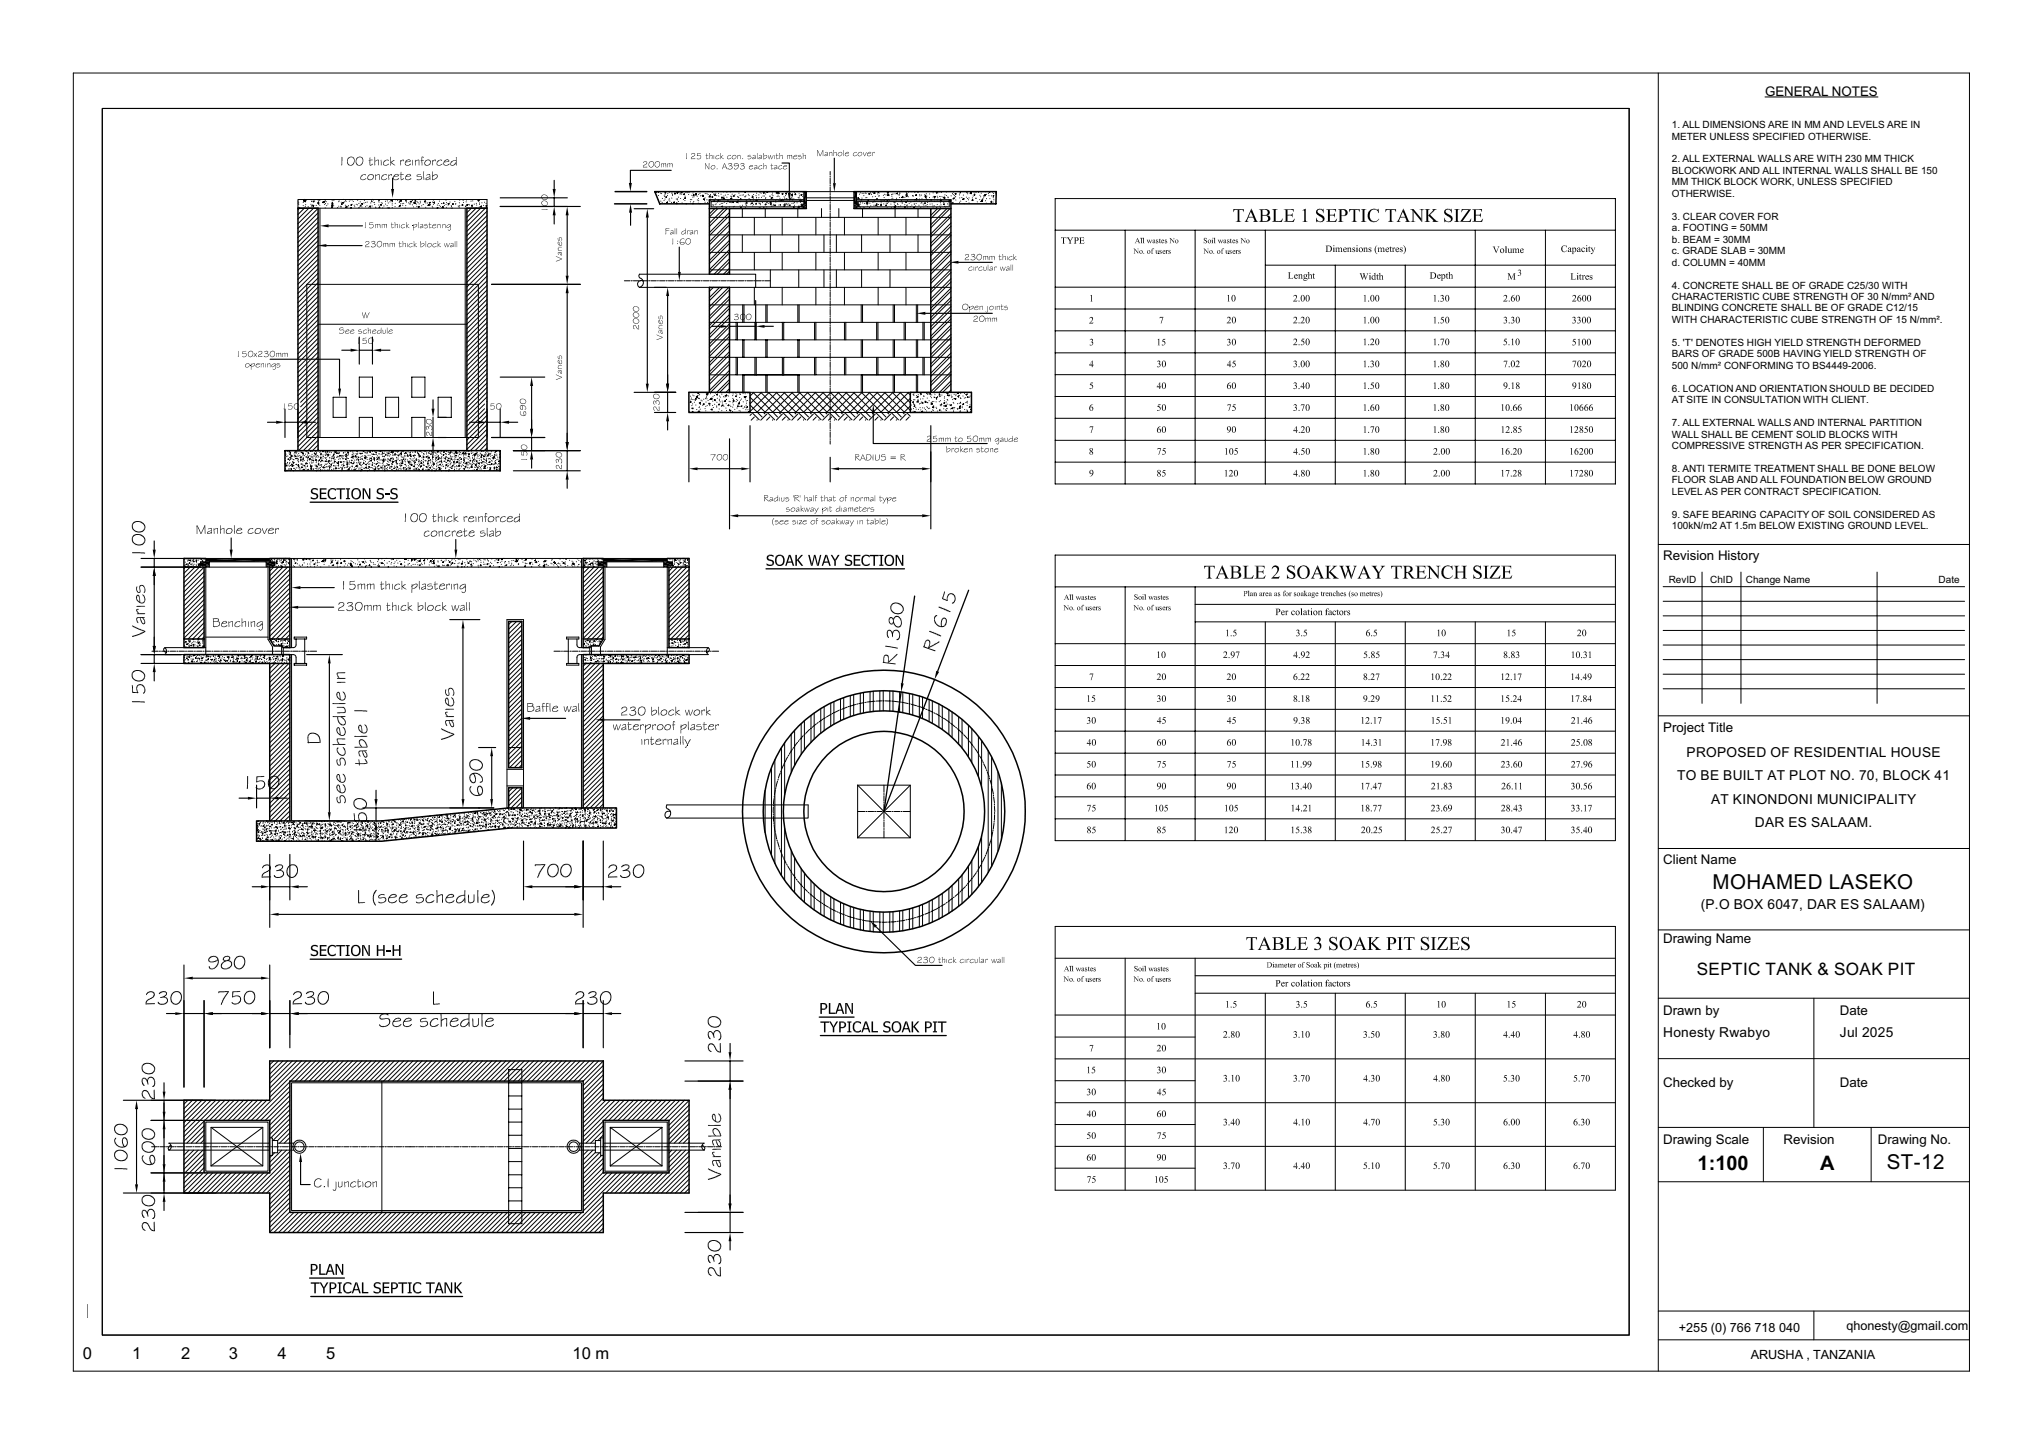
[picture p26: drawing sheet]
<svg xmlns="http://www.w3.org/2000/svg" width="420mm" height="297mm" viewBox="0 0 420 297" stroke-linecap="round" stroke-linejoin="round" font-family="sans-serif">
<defs><g id="words">
<g font-size="4.2">
<text x="352.2" y="182.9">MOHAMED LASEKO</text>
<text x="388.1" y="240.5">ST-12</text>
</g>
<g font-size="4.1">
<text x="349.2" y="240.6">1:100</text>
<text x="374.4" y="240.6">A</text>
</g>
<text font-size="3.5" x="349" y="200.5">SEPTIC TANK &amp; SOAK PIT</text>
<g font-size="3.4">
<text x="17.1" y="279.5">0</text>
<text x="27.2" y="279.5">1</text>
<text x="37.2" y="279.5">2</text>
<text x="47.1" y="279.5">3</text>
<text x="57.1" y="279.5">4</text>
<text x="67.1" y="279.5">5</text>
<text x="117.8" y="279.5">10 m</text>
</g>
<g font-size="2.8">
<text x="346.9" y="155.7">PROPOSED OF RESIDENTIAL HOUSE</text>
<text x="345" y="160.5">TO BE BUILT AT PLOT NO. 70, BLOCK 41</text>
<text x="351.9" y="165.3">AT KINONDONI MUNICIPALITY</text>
<text x="360.9" y="170.1">DAR ES SALAAM.</text>
<text x="349.8" y="187.1">(P.O BOX 6047, DAR ES SALAAM)</text>
<text x="342.1" y="213.4">Honesty Rwabyo</text>
<text x="378.4" y="213.4">Jul 2025</text>
</g>
<g font-size="2.7">
<text x="363" y="19.7">GENERAL NOTES</text>
<text x="342.1" y="115.1">Revision History</text>
<text x="342.1" y="150.5">Project Title</text>
<text x="342.1" y="177.7">Client Name</text>
<text x="342.1" y="194">Drawing Name</text>
<text x="342.1" y="208.8">Drawn by</text>
<text x="378.4" y="208.8">Date</text>
<text x="342.1" y="223.6">Checked by</text>
<text x="378.4" y="223.6">Date</text>
<text x="342.1" y="235.4">Drawing Scale</text>
<text x="366.8" y="235.4">Revision</text>
<text x="386.3" y="235.4">Drawing No.</text>
</g>
<g font-size="2.6">
<text x="345.3" y="273.9">+255 (0) 766 718 040</text>
<text x="379.8" y="273.6">qhonesty@gmail.com</text>
<text x="360.1" y="279.4">ARUSHA , TANZANIA</text>
</g>
<g font-size="2.1">
<text x="343.9" y="26.3">1. ALL DIMENSIONS ARE IN MM AND LEVELS ARE IN</text>
<text x="343.9" y="28.7">METER UNLESS SPECIFIED OTHERWISE.</text>
<text x="343.9" y="33.4">2. ALL EXTERNAL WALLS ARE WITH 230 MM THICK</text>
<text x="343.9" y="35.8">BLOCKWORK AND ALL INTERNAL WALLS SHALL BE 150</text>
<text x="343.9" y="38.1">MM THICK BLOCK WORK, UNLESS SPECIFIED</text>
<text x="343.9" y="40.5">OTHERWISE.</text>
<text x="343.9" y="45.2">3. CLEAR COVER FOR</text>
<text x="343.9" y="47.6">a. FOOTING = 50MM</text>
<text x="343.9" y="49.9">b. BEAM = 30MM</text>
<text x="343.9" y="52.3">c. GRADE SLAB = 30MM</text>
<text x="343.9" y="54.6">d. COLUMN = 40MM</text>
<text x="343.9" y="59.3">4. CONCRETE SHALL BE OF GRADE C25/30 WITH</text>
<text x="343.9" y="61.7">CHARACTERISTIC CUBE STRENGTH OF 30 N/mm² AND</text>
<text x="343.9" y="64.1">BLINDING CONCRETE SHALL BE OF GRADE C12/15</text>
<text x="343.9" y="66.4">WITH CHARACTERISTIC CUBE STRENGTH OF 15 N/mm².</text>
<text x="343.9" y="71.1">5. 'T' DENOTES HIGH YIELD STRENGTH DEFORMED</text>
<text x="343.9" y="73.5">BARS OF GRADE 500B HAVING YIELD STRENGTH OF</text>
<text x="343.9" y="75.8">500 N/mm² CONFORMING TO BS4449-2006.</text>
<text x="343.9" y="80.6">6. LOCATION AND ORIENTATION SHOULD BE DECIDED</text>
<text x="343.9" y="82.9">AT SITE IN CONSULTATION WITH CLIENT.</text>
<text x="343.9" y="87.6">7. ALL EXTERNAL WALLS AND INTERNAL PARTITION</text>
<text x="343.9" y="90">WALL SHALL BE CEMENT SOLID BLOCKS WITH</text>
<text x="343.9" y="92.3">COMPRESSIVE STRENGTH AS PER SPECIFICATION.</text>
<text x="343.9" y="97.1">8. ANTI TERMITE TREATMENT SHALL BE DONE BELOW</text>
<text x="343.9" y="99.4">FLOOR SLAB AND ALL FOUNDATION BELOW GROUND</text>
<text x="343.9" y="101.8">LEVEL AS PER CONTRACT SPECIFICATION.</text>
<text x="343.9" y="106.5">9. SAFE BEARING CAPACITY OF SOIL CONSIDERED AS</text>
<text x="343.9" y="108.8">100kN/m2 AT 1.5m BELOW EXISTING GROUND LEVEL.</text>
<text x="343.2" y="119.8">RevID</text>
<text x="351.7" y="119.8">ChID</text>
<text x="359.1" y="119.8">Change Name</text>
<text x="398.7" y="119.8">Date</text>
</g>
<text font-size="1.4" fill="#fff" x="13.8" y="283.3">GSPublisherVersion 0.0.100.100</text>
</g></defs>
<g fill="#000">
<path d="M18 268.3h10v2.7h-10z" fill-rule="evenodd"/>
<path d="M28 271h10v2.6h-10z" fill-rule="evenodd"/>
<path d="M38 268.3h10v2.7h-10z" fill-rule="evenodd"/>
<path d="M48 271h10v2.6h-10z" fill-rule="evenodd"/>
<path d="M58 268.3h10v2.7h-10z" fill-rule="evenodd"/>
<path d="M68 271h50v2.6h-50z" fill-rule="evenodd"/>
</g>
<path d="M18 268.3v2.7h100v2.6h-50v-5.3h-10v5.3h-10v-5.3h-10v5.3h-10v-5.3z" fill="none" stroke="#7f7f7f" stroke-width=".21"/>
<path d="M341.1 112h64M341.1 147.2h64M341.1 174.5h64M341.1 191.3h64M341.1 205.3h64M341.1 217.7h64M341.1 231.9h64M341.1 243.1h64" fill="none" stroke="#000" stroke-width=".21"/>
<path d="M342.1 117.7h62v27h-62z" fill-rule="evenodd" fill="#fff"/>
<g fill="none" stroke="#000" stroke-width=".21">
<path d="M15.1 15h390v267h-390zM341.1 15v267M363 19.9h23.3M350.1 117.7v27M358.1 117.7v27M386.1 117.7v27M342.1 120.7h62M342.1 123.7h62M342.1 126.7h62M342.1 129.7h62M342.1 132.7h62M342.1 135.7h62"/>
<path d="M342.1 138.7h62M342.1 141.7h62M373.1 205.3v26.6M362.7 231.9v11.2M384.9 231.9v11.2M341.1 269.7h64M341.1 275.6h64M373.1 269.7v5.9"/>
</g>
<path d="M18.1 20h318.5v256.6h-318.5z" fill-rule="evenodd" fill="#fff"/>
<path d="M63.8 103.3h18.1M157.6 117h28.4M188.1 122.6l-2.5 17.9M192.2 139.7l-10.4 27.2 3.5-24.6M199.2 121.4l-6.4 16.7M63.8 197.3h18.8M168.5 209.2h7.2M168.7 213h25.9M63.7 262.9h7.1M63.9 266.7h31.2" fill="none" stroke="#000" stroke-width=".27"/>
<g fill="#000">
<path d="M80.4 38.9h.7l-.4 1.8zM113.7 38.9h.6l-.3 1.8zM129.3 37.6h.7l-.3 1.8zM162 39.6h.7l-.3 1.9zM165.3 39.4l.6 2.6h-.6zM165.3 39.4h.6v2.6zM171.3 37.7h.6l-.3 1.7zM175.6 39.4l.6 2.6h-.6zM175.6 39.4h.6v2.6zM65.3 50.5l1.8-.3v.6zM65.8 46.5l1.8-.4v.7zM114 42.5l.3 1.8h-.6z"/>
<path d="M116.7 42.5l.3 1.8h-.7zM116.3 56.7h.7l-.3 1.8zM129.7 41.9l.3 1.8h-.6zM133.1 42.9l.3 1.9h-.6zM139.4 55.9h.6l-.3 1.9zM164.8 42l1.1 .5h-1.1zM164.8 42h1.1v.5zM165.3 42.5l.6 .4h-.6zM165.3 42.5h.6v.4zM175.6 42l1.1 .5h-1.1zM175.6 42h1.1v.5zM175.6 42.5l.6 .4h-.6z"/>
<path d="M175.6 42.5h.6v.4zM195.3 54l1.8-.3v.5zM69.6 79.9h.5l-.3 1.8zM72.1 71.7l1.8 .3-1.8 .3zM76.6 72l1.8-.3v.6zM109.3 77.6l.4 1.8h-.7zM116.7 58.5l.3 1.8h-.7zM132.8 78.9h.6l-.3 1.8zM137.3 59.1l.3 1.8h-.6zM137 78.9h.6l-.3 1.8zM148.2 66.8l1.8 .3-1.8 .3zM155.4 67.1l1.8-.3v.6z"/>
<path d="M188.5 64.4l1.8-.3v.7zM56.8 86.5l1.8 .3-1.8 .4zM61.3 86.8l1.8-.3v.7zM88.8 84.1h.6l-.3 1.7zM89.1 90l.3 1.8h-.6zM98.4 86.5l1.8 .3-1.8 .4zM102.9 86.8l1.8-.3v.7zM109 88.2h.7l-.4 1.8zM109.3 92.7l.4 1.8h-.7zM116.3 90.9h.7l-.3 1.8zM116.7 96.8l.3 1.9h-.7zM137.3 84.8l.3 1.9h-.6z"/>
<path d="M141.7 96.4l1.8-.3v.6zM152.5 96.1l1.8 .3-1.8 .3zM170.7 96.4l1.9-.3v.6zM179.6 83.2l.3 1.8h-.6zM189.7 96.1l1.8 .3-1.8 .3zM31.4 113h.6l-.3 1.9zM31.7 116.6l.3 1.9h-.6zM41.2 115.6l1.9 .7h-1.9zM41.2 115.6h1.9v.7zM42.3 114.9l13.2 .7h-13.2zM42.3 114.9h13.2v.7zM42.3 116.3l.8 .3h-.8z"/>
<path d="M42.3 116.3h.8v.3zM47.2 113h.7l-.4 1.9zM54.7 115.6l1.9 .7h-1.9zM54.7 115.6h1.9v.7zM54.7 116.3l.8 .3h-.8zM54.7 116.3h.8v.3zM93.5 113h.6l-.4 1.9zM123 115.6l1.8 .7h-1.8zM123 115.6h1.8v.7zM124.1 114.9l13.1 .7h-13.1zM124.1 114.9h13.1v.7zM124.1 116.3l.7 .3h-.7z"/>
<path d="M124.1 116.3h.7v.3zM136.5 115.6l1.8 .7h-1.8zM136.5 115.6h1.8v.7zM136.5 116.3l.7 .3h-.7zM136.5 116.3h.7v.3zM150 106.1l1.8-.3v.6zM167.6 102.4h.1zM167.8 107.1h.1zM173.8 102.4h.1zM189.7 105.8l1.8 .3-1.8 .3zM289.2 117.8h.3zM31.4 132.9h.6l-.3 1.7z"/>
<path d="M31.7 136.5l.3 1.7h-.6zM59.5 124.9l1.8-.3v.6zM60 120.9l1.8-.3v.6zM67.7 134.6l.3 1.9h-.6zM95.2 127.4l.3 1.9h-.6zM192.6 138l.6 .2-1 1.5zM270 122.4l.2-.1zM101.1 153.8l.3 1.7h-.6zM107.2 147.8l1.8-.4v.7zM122.5 148.1l1.8-.3v.5zM185.3 140.5l.6 .1-.6 1.7zM51 163.9l1.8 .3-1.8 .3z"/>
<path d="M55.5 164.2l1.8-.3v.6zM67.4 167.1h.6l-.3 1.7zM77 164.4h.7l-.4 1.8zM77.3 168.8l.4 1.9h-.7zM94.9 164.4h.6l-.3 1.8zM100.8 164.4h.6l-.3 1.8zM53.7 182.1l1.8 .3-1.8 .3zM55.5 188.1l1.8-.3v.5zM59.6 182.4l1.8-.3v.6zM107.7 182.4l1.8-.3v.6zM118.1 187.8l1.8 .3-1.8 .2zM118.1 182.1l1.8 .3-1.8 .3z"/>
<path d="M124.1 182.4l1.8-.3v.6zM178.9 189.4l1.5 1-.4 .4zM36.1 208.2l1.7 .3-1.7 .3zM37.8 201.2l1.9-.3v.6zM42 208.5l1.8-.3v.6zM53.7 200.9l1.8 .3-1.8 .3zM53.7 208.2l1.8 .3-1.8 .3zM59.6 208.5l1.8-.3v.6zM118.1 208.2l1.8 .3-1.8 .3zM124.1 208.5l1.8-.3v.6zM149.9 216.4h.5l-.2 1.8zM28.1 226.3l.3 1.8h-.6z"/>
<path d="M33.5 228.7h.5l-.3 1.7zM33.5 239.5h.5l-.3 1.7zM33.5 224.5h.5l-.3 1.8zM33.7 230.4l.3 1.9h-.5zM61.8 237.2l.3 1.8h-.6zM150.2 222.4l.2 1.7h-.5zM27.8 243.6h.6l-.3 1.8zM33.7 241.2l.3 1.9h-.5zM33.7 245.4l.3 1.8h-.5zM149.9 247.5h.5l-.2 1.9zM150.2 253.5l.2 1.8h-.5z"/>
<path d="M70.3 32.3h.1l-.1 1.7h-.1z" fill-rule="evenodd"/>
<path d="M71.7 32.4l.4-.2 .6 .1-.8 .1-.4 .5 .1 .8 .5 .3h-.4l-.3-.5v-.6z" fill-rule="evenodd"/>
<path d="M72.2 32.3l.6 .1 .1 .9-.4 .7h-.8l.8-.2 .3-.4v-.4a.59 .59 0 0 0-.6-.7z" fill-rule="evenodd"/>
<path d="M73.4 32.4l.5-.2 .5 .1-.7 .1-.4 .5 .1 .8 .5 .3h-.4l-.3-.5v-.6z" fill-rule="evenodd"/>
<path d="M74 32.3l.6 .1 .1 .9-.5 .7h-.7l.7-.2 .4-.4v-.4a.59 .59 0 0 0-.6-.7z" fill-rule="evenodd"/>
<path d="M74.4 36.1l.2-.2h.4l-.4 .2a.44 .44 0 0 0-.4 .4 .44 .44 0 0 0 .4 .4h-.4l-.1-.1v-.3z" fill-rule="evenodd"/>
<path d="M74.6 35.9l.5-.1 .2 .2z" fill-rule="evenodd"/>
<path d="M74.2 36.9h.7l.4-.2-.5 .4z" fill-rule="evenodd"/>
<path d="M75.8 33h.2z" fill-rule="evenodd"/>
<path d="M76.1 32.4h.1l-.2 .5z" fill-rule="evenodd"/>
<path d="M75.8 36l.4-.2 .5 .1-.7 .1a.46 .46 0 0 0-.3 .5 .46 .46 0 0 0 .4 .4h.4l-.2 .1a.56 .56 0 0 1-.7-.3 .56 .56 0 0 1 .2-.7z" fill-rule="evenodd"/>
<path d="M75.8 32.9h.9l-.6 .1 .1 1-.2-.1v-.9z" fill-rule="evenodd"/>
<path d="M76.1 34l.6-.3-.4 .4z" fill-rule="evenodd"/>
<path d="M76.3 35.9h.4a.6 .6 0 0 1-.2 1h-.4h.3a.5 .5 0 0 0 .4-.5 .5 .5 0 0 0-.3-.5z" fill-rule="evenodd"/>
<path d="M77 32.3h.1v.8h-.1z" fill-rule="evenodd"/>
<path d="M77.2 35.9l.3 .2-.2 .1v.9z" fill-rule="evenodd"/>
<path d="M77 33.1l.7-.2a.63 .63 0 0 0-.6 1v.2z" fill-rule="evenodd"/>
<path d="M77.3 36.1l.6-.2z" fill-rule="evenodd"/>
<path d="M77.4 32.9a.34 .34 0 0 1 .5 0 .34 .34 0 0 1 0 .5l-.1 .6v-1z" fill-rule="evenodd"/>
<path d="M77.6 35.9l.2-.1 .3 .1-.1 1.1v-1z" fill-rule="evenodd"/>
<path d="M78.3 32.9l.1 1.1z" fill-rule="evenodd"/>
<path d="M78.5 36.3l.4-.4h.4l-.4 .2a.44 .44 0 0 0-.4 .4 .44 .44 0 0 0 .4 .4h-.4z" fill-rule="evenodd"/>
<path d="M79.1 33.1l.6-.2-.5 .2a.44 .44 0 0 0-.3 .4 .44 .44 0 0 0 .4 .5h-.4l-.1-.2 .1-.5z" fill-rule="evenodd"/>
<path d="M78.9 35.9l.5-.1 .1 .2z" fill-rule="evenodd"/>
<path d="M78.5 36.9h.5l.6-.2-.5 .4z" fill-rule="evenodd"/>
<path d="M79.3 32.9l.4-.1 .2 .3z" fill-rule="evenodd"/>
<path d="M79.9 35.9l.2 .2-.1 .1v.8z" fill-rule="evenodd"/>
<path d="M78.9 34h.5l.6-.3-.5 .4z" fill-rule="evenodd"/>
<path d="M80 36.1l.4-.2z" fill-rule="evenodd"/>
<path d="M80.3 32.3h.1v1l-.1 .1z" fill-rule="evenodd"/>
<path d="M80.2 35.9a.21 .21 0 0 1 .4-.1 .2 .2 0 0 1-.1 .3v-.2z" fill-rule="evenodd"/>
<path d="M80.4 33.5h.2l.7 .5h-.1z" fill-rule="evenodd"/>
<path d="M80.3 33.4l.8-.5-.6 .5 .1 .1h-.2v.6z" fill-rule="evenodd"/>
<path d="M81 36.1a.74 .74 0 0 1 .9-.2h-.5l-.3 .3 .7 .1h-.2a.47 .47 0 0 0-.6 .4l.4 .2-.4 .1a.61 .61 0 0 1 0-.9z" fill-rule="evenodd"/>
<path d="M81.1 36.2l.8-.1-.3-.2 .4 .1-.2 .3z" fill-rule="evenodd"/>
<path d="M81 37l.6-.1 .5-.3-.4 .4z" fill-rule="evenodd"/>
<path d="M82.2 36h.2z" fill-rule="evenodd"/>
<path d="M82.3 32.9l.3 .2-.2 .1v.8z" fill-rule="evenodd"/>
<path d="M82.4 35.3l.2 .1-.2 .5z" fill-rule="evenodd"/>
<path d="M82.4 33.1l.5-.2z" fill-rule="evenodd"/>
<path d="M82.7 32.9a.2 .2 0 0 1 .3-.1 .2 .2 0 0 1 0 .3l-.1-.2z" fill-rule="evenodd"/>
<path d="M82.2 35.9h.9l-.6 .1 .1 .9h-.2v-.9z" fill-rule="evenodd"/>
<path d="M82.4 36.9l.7-.2-.5 .4z" fill-rule="evenodd"/>
<path d="M83.5 33a.63 .63 0 0 1 .9-.1h-.6l-.3 .4h.7h-.1a.47 .47 0 0 0-.7 .5l.4 .2h-.3a.62 .62 0 0 1 0-1z" fill-rule="evenodd"/>
<path d="M83.5 36.1a.74 .74 0 0 1 1-.2h-.6l-.3 .3 .7 .1h-.1a.47 .47 0 0 0-.7 .4l.4 .2-.4 .1a.61 .61 0 0 1 0-.9z" fill-rule="evenodd"/>
<path d="M83.5 33.3l.8-.2-.2-.2 .4 .1-.3 .3z" fill-rule="evenodd"/>
<path d="M83.5 34h.5l.5-.4-.3 .4z" fill-rule="evenodd"/>
<path d="M83.6 36.2l.8-.1-.2-.2 .3 .1-.2 .3z" fill-rule="evenodd"/>
<path d="M83.5 37l.6-.1 .5-.3-.4 .4z" fill-rule="evenodd"/>
<path d="M84.8 32.9l.1 1.1z" fill-rule="evenodd"/>
<path d="M85.4 32.9l.1 .2h.1l-.1 .1-.1 .9z" fill-rule="evenodd"/>
<path d="M85.5 33.1l.5-.2z" fill-rule="evenodd"/>
<path d="M85.7 36.3h.7z" fill-rule="evenodd"/>
<path d="M85.7 36.9l.8 .1-.6 .1z" fill-rule="evenodd"/>
<path d="M85.7 32.9l.3-.1 .2 .1v1.1l-.1-1z" fill-rule="evenodd"/>
<path d="M85.7 36l.3-.1 .5-.1 .1 .1-.6 .1-.2 .2 .9 .1a.43 .43 0 0 1-.2 .7l-.5-.1h.2a.34 .34 0 0 0 .4-.1 .34 .34 0 0 0-.2-.5h-.7z" fill-rule="evenodd"/>
<path d="M86 36.3l.5-.1 .2 .1z" fill-rule="evenodd"/>
<path d="M86.5 33h.2z" fill-rule="evenodd"/>
<path d="M86.3 35.9h.3z" fill-rule="evenodd"/>
<path d="M86.7 32.3h.4h-.2l-.1 .6h-.1z" fill-rule="evenodd"/>
<path d="M86.5 32.9h.7l-.4 .1 .1 1h-.2v-1z" fill-rule="evenodd"/>
<path d="M86.9 32.3l.3 .1z" fill-rule="evenodd"/>
<path d="M87.1 35.3h.1v1.7h-.1v-.3z" fill-rule="evenodd"/>
<path d="M87.7 36l.5-.1z" fill-rule="evenodd"/>
<path d="M87.6 33l.3-.2 .5 .1-.7 .2a.46 .46 0 0 0-.3 .5 .46 .46 0 0 0 .4 .4h.4h-.1a.57 .57 0 0 1-.8-.3 .57 .57 0 0 1 .3-.7z" fill-rule="evenodd"/>
<path d="M87.6 36.6l.8-.2-.6 .2a.16 .16 0 0 0-.2 .2 .16 .16 0 0 0 .2 .1h.3a.31 .31 0 0 1-.4 .1 .31 .31 0 0 1-.1-.4z" fill-rule="evenodd"/>
<path d="M87.8 36.9l.6-.2z" fill-rule="evenodd"/>
<path d="M87.8 35.9h.6l.1 1.1-.2-.3 .1-.3h-.3a.24 .24 0 0 0 .3-.2 .24 .24 0 0 0-.2-.3z" fill-rule="evenodd"/>
<path d="M88.1 32.9h.3a.6 .6 0 0 1-.2 1.1h-.4l.3-.1a.5 .5 0 0 0 .4-.4 .5 .5 0 0 0-.3-.6z" fill-rule="evenodd"/>
<path d="M88.9 35.3h.1v.9h.1l-.1 .1v.6h.4a.33 .33 0 0 1-.5 .1 .33 .33 0 0 1 0-.5z" fill-rule="evenodd"/>
<path d="M88.9 32.9l.2 .2-.1 .1v.8z" fill-rule="evenodd"/>
<path d="M89.1 33.1l.4-.2z" fill-rule="evenodd"/>
<path d="M89.1 36.1l.5-.1-.5 .2h-.1z" fill-rule="evenodd"/>
<path d="M89.3 32.9a.2 .2 0 0 1 .3-.1 .2 .2 0 0 1-.1 .3v-.2z" fill-rule="evenodd"/>
<path d="M89.3 36a.47 .47 0 0 1 .7 .1 .47 .47 0 0 1-.4 .7l-.6 .1 .5-.2a.41 .41 0 0 0 .4-.3 .41 .41 0 0 0-.3-.4z" fill-rule="evenodd"/>
<path d="M90.1 33l.6-.1-.5 .2a.44 .44 0 0 0-.3 .4 .44 .44 0 0 0 .4 .5h-.4l-.1-.2 .1-.5z" fill-rule="evenodd"/>
<path d="M90.3 32.9l.4-.1 .2 .3z" fill-rule="evenodd"/>
<path d="M89.9 34h.5l.6-.3-.5 .4z" fill-rule="evenodd"/>
<path d="M91.4 33.1a.74 .74 0 0 1 .9-.2h-.5l-.4 .4h.8h-.2a.47 .47 0 0 0-.7 .5l.4 .2h-.3a.61 .61 0 0 1 0-.9z" fill-rule="evenodd"/>
<path d="M91.4 33.3l.9-.2-.3-.2 .4 .1-.2 .3z" fill-rule="evenodd"/>
<path d="M91.4 34h.5l.5-.4-.3 .4z" fill-rule="evenodd"/>
<path d="M92.7 33.3l.5-.3h.6l-.9 .3a.35 .35 0 0 0-.2 .4 .35 .35 0 0 0 .3 .3l-.3-.1z" fill-rule="evenodd"/>
<path d="M92.7 34h.5l.6-.4-.5 .4-.4 .1z" fill-rule="evenodd"/>
<path d="M93.8 32.3l.1 1.8-.2-.6 .1-.5h-.6l.6-.1z" fill-rule="evenodd"/>
<path d="M132.4 33.3h.6h-.5l-.2 .2z" fill-rule="evenodd"/>
<path d="M132.8 33.3h.3v.3l-.9 .7 .2-.3 .5-.3a.25 .25 0 0 0 .1-.2 .25 .25 0 0 0-.1-.2z" fill-rule="evenodd"/>
<path d="M132.2 34.3l.9 .1-.8 .1z" fill-rule="evenodd"/>
<path d="M133.6 33.4l.3-.3 .4 .1-.5 .1-.3 .3 .1 .5 .3 .3-.3-.1-.2-.2v-.5z" fill-rule="evenodd"/>
<path d="M134 33.3h.4l.1 .6-.2 .4-.5 .2-.1-.1 .4-.1 .3-.4-.1-.6z" fill-rule="evenodd"/>
<path d="M134.7 33.5l.5-.4 .3 .1-.4 .1-.3 .3v.5l.4 .3-.4-.1-.1-.2z" fill-rule="evenodd"/>
<path d="M135.2 33.3h.5v.6l-.2 .4-.5 .2-.1-.1 .5-.1 .3-.4-.2-.6z" fill-rule="evenodd"/>
<path d="M136 33.6l.2 .1-.2 .7z" fill-rule="evenodd"/>
<path d="M136 33.7h.4z" fill-rule="evenodd"/>
<path d="M136.2 33.6h.2l.3 .1-.2 .1v.6l-.1-.7z" fill-rule="evenodd"/>
<path d="M136.5 33.7h.4z" fill-rule="evenodd"/>
<path d="M136.7 33.6a.29 .29 0 0 1 .3 .1 .29 .29 0 0 1 0 .4l-.1 .3v-.7z" fill-rule="evenodd"/>
<path d="M137.3 33.6l.2 .1-.1 .7z" fill-rule="evenodd"/>
<path d="M137.4 33.7h.3z" fill-rule="evenodd"/>
<path d="M137.5 33.6h.2l.3 .1-.2 .1v.6l-.1-.7z" fill-rule="evenodd"/>
<path d="M137.8 33.7h.4z" fill-rule="evenodd"/>
<path d="M138 33.6a.26 .26 0 0 1 .3 .1 .26 .26 0 0 1 0 .3l-.1 .4v-.7z" fill-rule="evenodd"/>
<path d="M141.2 31.5l.1 1.2z" fill-rule="evenodd"/>
<path d="M142.2 31.6h.7h-.5l-.2 .2z" fill-rule="evenodd"/>
<path d="M142.6 31.6h.3l.1 .3-.9 .7 .1-.2 .5-.4a.25 .25 0 0 0 .2-.2 .25 .25 0 0 0-.2-.2z" fill-rule="evenodd"/>
<path d="M142.1 32.6l.9 .1-.8 .1z" fill-rule="evenodd"/>
<path d="M143.3 32.6l.7 .1-.5 .1z" fill-rule="evenodd"/>
<path d="M143.5 32h.3z" fill-rule="evenodd"/>
<path d="M143.5 32h.6v.6l-.5 .1 .4-.1a.31 .31 0 0 0 .1-.4 .31 .31 0 0 0-.3-.2z" fill-rule="evenodd"/>
<path d="M143.4 31.5h.8l-.2 .1a.33 .33 0 0 0-.4 0 .33 .33 0 0 0-.1 .3l.1 .1a.2 .2 0 0 1-.3 0 .2 .2 0 0 1 .1-.3z" fill-rule="evenodd"/>
<path d="M145 33.6l.2 .1-.1 1.1z" fill-rule="evenodd"/>
<path d="M145.1 32h.2z" fill-rule="evenodd"/>
<path d="M145.1 33.8l.7 .9h-.1z" fill-rule="evenodd"/>
<path d="M145.3 31.6v.3z" fill-rule="evenodd"/>
<path d="M145.1 31.9h.6l-.4 .1 .1 .6h-.1v-.6z" fill-rule="evenodd"/>
<path d="M145.3 32.6l.5-.1-.4 .3z" fill-rule="evenodd"/>
<path d="M145.8 33.6h.1v1.2l-.2-.1h.1z" fill-rule="evenodd"/>
<path d="M145.9 31.5l.1 .1v.5z" fill-rule="evenodd"/>
<path d="M145.9 32.1l.5-.1a.59 .59 0 0 0-.5 .7z" fill-rule="evenodd"/>
<path d="M146.1 32a.32 .32 0 0 1 .5 .1 .32 .32 0 0 1-.1 .4l-.1 .2v-.7z" fill-rule="evenodd"/>
<path d="M146.3 34.1l.3-.1h.4l-.6 .2a.31 .31 0 0 0-.1 .3 .31 .31 0 0 0 .3 .3h.2h-.4l-.2-.2z" fill-rule="evenodd"/>
<path d="M146.8 31.9l.1 .8z" fill-rule="evenodd"/>
<path d="M146.7 34l.4 .1v.4l-.2 .2-.3 .1 .3-.2a.3 .3 0 0 0 .1-.4 .3 .3 0 0 0-.3-.2z" fill-rule="evenodd"/>
<path d="M147.3 32.1l.4-.1-.3 .1a.3 .3 0 0 0-.2 .3 .3 .3 0 0 0 .3 .3l-.4-.1z" fill-rule="evenodd"/>
<path d="M147.4 34.7h.2v.1h-.2z" fill-rule="evenodd"/>
<path d="M147.5 31.9h.3l.1 .2z" fill-rule="evenodd"/>
<path d="M147.2 32.7l.8-.2-.3 .2z" fill-rule="evenodd"/>
<path d="M148.2 31.5l.1 .1v.7z" fill-rule="evenodd"/>
<path d="M148.3 32.4l.5 .3z" fill-rule="evenodd"/>
<path d="M148.7 34.4h.6h-.6l-.2 .4z" fill-rule="evenodd"/>
<path d="M148.2 32.3l.6-.3-.5 .3-.1 .5z" fill-rule="evenodd"/>
<path d="M148.9 33.7h.1l-.2 .6h.6l.2 .5-.3-.4h-.6z" fill-rule="evenodd"/>
<path d="M149 33.5l.4 .8h-.6h.5z" fill-rule="evenodd"/>
<path d="M149.7 34.6l.3 .2h.4h-.5z" fill-rule="evenodd"/>
<path d="M149.7 32.1l.4-.1-.3 .1a.3 .3 0 0 0-.2 .3 .3 .3 0 0 0 .3 .3l-.4-.1z" fill-rule="evenodd"/>
<path d="M149.9 31.9h.3l.1 .2z" fill-rule="evenodd"/>
<path d="M149.8 33.7l.4-.2 .3 .1h-.4l-.2 .2z" fill-rule="evenodd"/>
<path d="M149.6 32.7l.8-.2-.3 .2z" fill-rule="evenodd"/>
<path d="M150.3 34.1l.4 .2-.2 .5h-.5l.3-.1a.29 .29 0 0 0 .3-.3 .29 .29 0 0 0-.3-.3z" fill-rule="evenodd"/>
<path d="M150.3 33.6l.3 .1-.3 .4h.2l-.6 .1 .3-.1a.22 .22 0 0 0 .2-.2 .22 .22 0 0 0-.1-.3z" fill-rule="evenodd"/>
<path d="M151 34.6l.2 .2h.4h-.2a.28 .28 0 0 1-.3 0 .28 .28 0 0 1-.1-.2z" fill-rule="evenodd"/>
<path d="M150.6 32.1l.4-.2h.3l-.6 .2a.31 .31 0 0 0-.1 .3 .31 .31 0 0 0 .3 .3h.3l-.4 .1-.3-.3z" fill-rule="evenodd"/>
<path d="M151.1 31.9l.3 .1v.4l-.2 .2-.3 .1 .3-.2a.3 .3 0 0 0 .2-.4 .3 .3 0 0 0-.3-.2z" fill-rule="evenodd"/>
<path d="M151 33.7l.4-.2 .4 .1h-.4a.25 .25 0 0 0-.3 .2 .25 .25 0 0 0 .2 .3h-.3z" fill-rule="evenodd"/>
<path d="M151 34.1l.8-.1-.4 .2z" fill-rule="evenodd"/>
<path d="M151.7 31.9l.2 .2h-.1v.6z" fill-rule="evenodd"/>
<path d="M151.5 33.6l.3 .1 .1 .5-.3 .5-.4 .1 .5-.2 .2-.5-.2-.1 .1-.1v-.2z" fill-rule="evenodd"/>
<path d="M151.8 32.1l.3-.1z" fill-rule="evenodd"/>
<path d="M151.9 31.9h.4v.8l-.1-.7z" fill-rule="evenodd"/>
<path d="M152.2 34.6l.3 .2h.5h-.6z" fill-rule="evenodd"/>
<path d="M152.7 32.6h.1v.1h-.1z" fill-rule="evenodd"/>
<path d="M152.3 33.8l.4-.3 .3 .1z" fill-rule="evenodd"/>
<path d="M152.8 34.1l.4 .2-.2 .5h-.4l.2-.1a.29 .29 0 0 0 .3-.3 .29 .29 0 0 0-.3-.3z" fill-rule="evenodd"/>
<path d="M152.8 33.6l.3 .1-.3 .4h.2l-.6 .1 .3-.1a.22 .22 0 0 0 .3-.2 .22 .22 0 0 0-.2-.3z" fill-rule="evenodd"/>
<path d="M153.8 32.6l.5 .1-.4 .1z" fill-rule="evenodd"/>
<path d="M153.8 32.2l.5 .1z" fill-rule="evenodd"/>
<path d="M153.8 32.1l.3-.2h.3l-.6 .2 .7 .2-.1 .4h-.3a.25 .25 0 0 0 .3-.1 .25 .25 0 0 0-.1-.3l-.5-.1z" fill-rule="evenodd"/>
<path d="M154 32.2h.5z" fill-rule="evenodd"/>
<path d="M154.2 31.9l.2 .1z" fill-rule="evenodd"/>
<path d="M154.2 34.1l.3-.1h.3l-.4 .1-.2 .2h.5h-.2a.23 .23 0 0 0-.4 .2 .23 .23 0 0 0 .3 .3l-.4-.2z" fill-rule="evenodd"/>
<path d="M154.2 34.3l.6-.2-.2-.1 .3 .1-.1 .2z" fill-rule="evenodd"/>
<path d="M154.1 34.8l.8-.2-.4 .2z" fill-rule="evenodd"/>
<path d="M154.8 32l.4-.1-.4 .2z" fill-rule="evenodd"/>
<path d="M154.8 32.4l.5-.1-.5 .2 .4 .2h-.2a.19 .19 0 0 1-.2 0 .19 .19 0 0 1 0-.3z" fill-rule="evenodd"/>
<path d="M154.9 31.9a.26 .26 0 0 1 .3 0 .26 .26 0 0 1 .2 .2l-.1 .6v-.4h-.2l.2-.1v-.2z" fill-rule="evenodd"/>
<path d="M154.9 32.6l.4-.1-.1 .2z" fill-rule="evenodd"/>
<path d="M155.2 34.1l.3-.1-.3 .2z" fill-rule="evenodd"/>
<path d="M155.2 34.5l.5-.1-.5 .2 .3 .2h-.1a.18 .18 0 0 1-.3 0 .18 .18 0 0 1 .1-.3z" fill-rule="evenodd"/>
<path d="M155.3 34a.26 .26 0 0 1 .3 0 .26 .26 0 0 1 .1 .2v.6v-.4h-.2l.2-.1v-.2z" fill-rule="evenodd"/>
<path d="M155.3 34.7l.4-.1-.2 .2z" fill-rule="evenodd"/>
<path d="M155.7 31.5l.1 1.2z" fill-rule="evenodd"/>
<path d="M156.1 32l.4-.1-.4 .2z" fill-rule="evenodd"/>
<path d="M156.1 34.2l.4-.1-.3 .1a.3 .3 0 0 0-.2 .3 .3 .3 0 0 0 .3 .3l-.3-.1z" fill-rule="evenodd"/>
<path d="M156.1 32.4l.5-.1-.5 .2 .3 .2h-.1a.18 .18 0 0 1-.2 0 .18 .18 0 0 1 0-.3z" fill-rule="evenodd"/>
<path d="M156.2 31.9a.26 .26 0 0 1 .3 0 .26 .26 0 0 1 .2 .2l-.1 .6v-.4h-.2l.2-.1v-.2z" fill-rule="evenodd"/>
<path d="M156.2 32.6l.4-.1-.2 .2z" fill-rule="evenodd"/>
<path d="M156.3 34h.3l.1 .1z" fill-rule="evenodd"/>
<path d="M156 34.8l.8-.2-.4 .2z" fill-rule="evenodd"/>
<path d="M157 31.5l.1 .6h.1l-.1 .6h.2a.28 .28 0 0 1-.3-.1 .28 .28 0 0 1 0-.4z" fill-rule="evenodd"/>
<path d="M157 33.6h.1v.5z" fill-rule="evenodd"/>
<path d="M157.1 32.1l.4-.1z" fill-rule="evenodd"/>
<path d="M157 34.1h.5a.59 .59 0 0 0-.4 .7z" fill-rule="evenodd"/>
<path d="M157.2 34.1a.32 .32 0 0 1 .5 0 .32 .32 0 0 1-.1 .5v.2v-.7z" fill-rule="evenodd"/>
<path d="M157.2 32l.4-.1a.38 .38 0 0 1 .2 .5 .38 .38 0 0 1-.4 .2l-.3 .1 .4-.2a.26 .26 0 0 0 .2-.3 .26 .26 0 0 0-.2-.2z" fill-rule="evenodd"/>
<path d="M158 31.9l.1 .8z" fill-rule="evenodd"/>
<path d="M158.4 34.1h.2z" fill-rule="evenodd"/>
<path d="M158.4 31.9l.2 .1-.4 .8z" fill-rule="evenodd"/>
<path d="M158.5 32l.2 .8z" fill-rule="evenodd"/>
<path d="M158.6 33.7l.1 .3z" fill-rule="evenodd"/>
<path d="M158.4 34h.7l-.4 .1v.6h-.1v-.6z" fill-rule="evenodd"/>
<path d="M159 31.9l-.3 .8z" fill-rule="evenodd"/>
<path d="M158.6 34.7l.5-.1-.4 .2z" fill-rule="evenodd"/>
<path d="M159.2 31.9l.1 .8z" fill-rule="evenodd"/>
<path d="M159.3 34.1l.3-.1-.3 .2z" fill-rule="evenodd"/>
<path d="M159.5 32h.2z" fill-rule="evenodd"/>
<path d="M159.2 34.5l.6-.1-.5 .2 .3 .2h-.1a.19 .19 0 0 1-.3 0 .19 .19 0 0 1 0-.3z" fill-rule="evenodd"/>
<path d="M159.4 34a.26 .26 0 0 1 .3 0 .26 .26 0 0 1 .1 .2v.6v-.4h-.2l.2-.1v-.2z" fill-rule="evenodd"/>
<path d="M159.4 34.7l.4-.1-.2 .2z" fill-rule="evenodd"/>
<path d="M159.7 31.6l.1 .3z" fill-rule="evenodd"/>
<path d="M159.5 31.9h.6l-.3 .1v.6h-.1v-.6z" fill-rule="evenodd"/>
<path d="M159.7 32.6l.5-.1-.4 .3z" fill-rule="evenodd"/>
<path d="M160.3 31.5l.1 .1v.5z" fill-rule="evenodd"/>
<path d="M160.2 34.2l.5-.1-.4 .1a.3 .3 0 0 0-.2 .3 .3 .3 0 0 0 .3 .3l-.3-.1z" fill-rule="evenodd"/>
<path d="M160.3 32.1l.5-.1a.59 .59 0 0 0-.4 .7z" fill-rule="evenodd"/>
<path d="M160.4 34h.3l.1 .1z" fill-rule="evenodd"/>
<path d="M160.6 32a.32 .32 0 0 1 .4 .1 .32 .32 0 0 1 0 .4l-.1 .2v-.7z" fill-rule="evenodd"/>
<path d="M160.1 34.8l.8-.2-.4 .2z" fill-rule="evenodd"/>
<path d="M161.2 34.1l.3-.1h.3l-.4 .1-.2 .2h.5h-.2a.23 .23 0 0 0-.4 .2 .23 .23 0 0 0 .3 .3l-.4-.2z" fill-rule="evenodd"/>
<path d="M161.2 34.3l.6-.2-.2-.1 .3 .1-.1 .2z" fill-rule="evenodd"/>
<path d="M161.2 34.8l.7-.2-.4 .2z" fill-rule="evenodd"/>
<path d="M161.9 31.9l.2 .1-.1 .7z" fill-rule="evenodd"/>
<path d="M162 32h.3z" fill-rule="evenodd"/>
<path d="M162.1 31.9h.3l.2 .1-.2 .1v.6v-.7z" fill-rule="evenodd"/>
<path d="M162.4 32h.4z" fill-rule="evenodd"/>
<path d="M162.6 31.9a.28 .28 0 0 1 .4 .1 .28 .28 0 0 1-.1 .4v.3l-.1-.7z" fill-rule="evenodd"/>
<path d="M163.2 32.1l.4-.2h.3l-.4 .1-.2 .2h.5l-.2 .1a.23 .23 0 0 0-.4 .1 .23 .23 0 0 0 .3 .3l-.4-.2z" fill-rule="evenodd"/>
<path d="M163.3 32.2l.6-.1-.2-.2 .3 .1-.1 .2z" fill-rule="evenodd"/>
<path d="M163.2 32.7l.8-.2-.4 .3z" fill-rule="evenodd"/>
<path d="M164.2 32.6l.5 .1-.4 .1z" fill-rule="evenodd"/>
<path d="M164.2 32.2l.5 .1z" fill-rule="evenodd"/>
<path d="M164.2 32l.5-.1-.4 .1-.1 .2 .7 .1-.1 .4h-.4a.25 .25 0 0 0 .3-.1 .25 .25 0 0 0 0-.3l-.5-.1z" fill-rule="evenodd"/>
<path d="M164.3 32.2h.5z" fill-rule="evenodd"/>
<path d="M164.6 31.9l.2 .1z" fill-rule="evenodd"/>
<path d="M165.1 31.5l.1 .1v.5z" fill-rule="evenodd"/>
<path d="M165.1 32.1l.5-.1a.59 .59 0 0 0-.4 .7z" fill-rule="evenodd"/>
<path d="M165.4 32a.32 .32 0 0 1 .4 .1 .32 .32 0 0 1 0 .4l-.1 .2v-.7z" fill-rule="evenodd"/>
<path d="M168.1 30.9l.2 .1-.1 .1-.1 1z" fill-rule="evenodd"/>
<path d="M168.2 31.1l.1-.1 .4 1z" fill-rule="evenodd"/>
<path d="M169.1 31.1l.1-.1-.5 1.1-.1-.1z" fill-rule="evenodd"/>
<path d="M169.2 30.9h.1v1.2z" fill-rule="evenodd"/>
<path d="M169.7 31.4l.4-.1-.4 .2z" fill-rule="evenodd"/>
<path d="M169.6 31.9l.6-.2-.5 .2 .3 .2h-.1a.2 .2 0 0 1-.3 0 .2 .2 0 0 1 0-.2z" fill-rule="evenodd"/>
<path d="M169.8 31.3a.26 .26 0 0 1 .3-.1 .26 .26 0 0 1 .1 .3v.6v-.4h-.2l.2-.1v-.2z" fill-rule="evenodd"/>
<path d="M169.8 32l.4-.1-.2 .2z" fill-rule="evenodd"/>
<path d="M170.5 31.3l.2 .2h-.1v.6z" fill-rule="evenodd"/>
<path d="M170.6 31.4h.4z" fill-rule="evenodd"/>
<path d="M170.8 31.3h.3l.1 .8-.1-.7z" fill-rule="evenodd"/>
<path d="M171.4 30.9h.1v.5z" fill-rule="evenodd"/>
<path d="M171.4 31.4h.5a.59 .59 0 0 0-.4 .7z" fill-rule="evenodd"/>
<path d="M171.7 31.3a.31 .31 0 0 1 .4 .1 .31 .31 0 0 1 0 .4l-.1 .3v-.7z" fill-rule="evenodd"/>
<path d="M172.4 31.4l.4-.2 .3 .1-.6 .2a.31 .31 0 0 0-.1 .3 .31 .31 0 0 0 .3 .3h.3h-.4l-.3-.2z" fill-rule="evenodd"/>
<path d="M172.8 31.3l.4 .1v.3l-.2 .3-.3 .1 .3-.2a.3 .3 0 0 0 .1-.4 .3 .3 0 0 0-.3-.2z" fill-rule="evenodd"/>
<path d="M173.5 30.9v1.2z" fill-rule="evenodd"/>
<path d="M173.9 31.5l.3-.3 .4 .1-.5 .1-.2 .2h.5h-.2a.23 .23 0 0 0-.4 .2 .25 .25 0 0 0 .4 .3l-.4-.2z" fill-rule="evenodd"/>
<path d="M173.9 31.6l.6-.2-.2-.1 .3 .1-.1 .2z" fill-rule="evenodd"/>
<path d="M173.9 32.1l.8-.2-.4 .2z" fill-rule="evenodd"/>
<path d="M175.5 31.5l.5-.1-.3 .1a.3 .3 0 0 0-.2 .3 .3 .3 0 0 0 .3 .3l-.4-.2z" fill-rule="evenodd"/>
<path d="M175.8 31.3l.3-.1 .1 .2z" fill-rule="evenodd"/>
<path d="M175.5 32.1l.8-.2-.4 .2z" fill-rule="evenodd"/>
<path d="M176.5 31.4l.4-.2 .3 .1-.6 .2a.31 .31 0 0 0-.1 .3 .31 .31 0 0 0 .3 .3h.3h-.4l-.3-.2z" fill-rule="evenodd"/>
<path d="M176.9 31.3l.4 .1v.3l-.2 .3-.3 .1 .3-.2a.3 .3 0 0 0 .1-.4 .3 .3 0 0 0-.3-.2z" fill-rule="evenodd"/>
<path d="M177.5 31.3l.4 .7h-.2z" fill-rule="evenodd"/>
<path d="M178.2 31.3h.1l-.5 .8z" fill-rule="evenodd"/>
<path d="M178.4 31.5l.4-.3 .3 .1-.4 .1-.2 .2h.5h-.2a.23 .23 0 0 0-.4 .2 .23 .23 0 0 0 .3 .3l-.4-.2z" fill-rule="evenodd"/>
<path d="M178.5 31.6l.6-.2-.2-.1 .3 .1-.1 .2z" fill-rule="evenodd"/>
<path d="M178.4 32.1l.8-.2-.4 .2z" fill-rule="evenodd"/>
<path d="M179.4 31.3l.2 .2-.1 .6z" fill-rule="evenodd"/>
<path d="M179.6 31.3h.2l-.3 .1z" fill-rule="evenodd"/>
<path d="M179.6 31.3l.2-.1 .1 .3z" fill-rule="evenodd"/>
<path d="M75.1 45.7v1.2z" fill-rule="evenodd"/>
<path d="M75.2 49.7h.7h-.5l-.3 .2z" fill-rule="evenodd"/>
<path d="M75.6 49.7h.3v.3l-.8 .7 .1-.3 .5-.3a.25 .25 0 0 0 .2-.2 .25 .25 0 0 0-.2-.2z" fill-rule="evenodd"/>
<path d="M75.1 50.7l.9 .1-.9 .1z" fill-rule="evenodd"/>
<path d="M75.9 46.8l.7 .1-.5 .1z" fill-rule="evenodd"/>
<path d="M76.1 46.2h.3z" fill-rule="evenodd"/>
<path d="M76.3 50.6l.3 .2h.4l-.5 .1z" fill-rule="evenodd"/>
<path d="M76.1 46.2h.7v.6l-.5 .1 .3-.1a.31 .31 0 0 0 .2-.4 .31 .31 0 0 0-.4-.2z" fill-rule="evenodd"/>
<path d="M76 45.7h.8l-.2 .1a.33 .33 0 0 0-.4 0 .33 .33 0 0 0-.1 .3l.2 .1a.2 .2 0 0 1-.4 0 .2 .2 0 0 1 .1-.3z" fill-rule="evenodd"/>
<path d="M76.4 49.8l.4-.3 .3 .1z" fill-rule="evenodd"/>
<path d="M76.9 50.2l.4 .1-.2 .5h-.5l.3-.1a.29 .29 0 0 0 .3-.3 .29 .29 0 0 0-.3-.2z" fill-rule="evenodd"/>
<path d="M76.9 49.7h.3l-.3 .4 .2 .1h-.6l.3-.1a.22 .22 0 0 0 .2-.2 .22 .22 0 0 0-.1-.2z" fill-rule="evenodd"/>
<path d="M77.2 46.1l.2 .1-.1 .7z" fill-rule="evenodd"/>
<path d="M77.3 46.2h.3z" fill-rule="evenodd"/>
<path d="M77.4 46.1h.3l.2 .1-.2 .1v.6v-.7z" fill-rule="evenodd"/>
<path d="M77.7 46.2h.4z" fill-rule="evenodd"/>
<path d="M77.9 46.1a.28 .28 0 0 1 .4 .1 .28 .28 0 0 1-.1 .4v.3l-.1-.7z" fill-rule="evenodd"/>
<path d="M77.7 49.8l.3-.3 .4 .1-.6 .1-.2 .3 .1 .6 .3 .2-.3-.1-.2-.1v-.5z" fill-rule="evenodd"/>
<path d="M78.1 49.7h.4l.1 .6-.2 .4-.5 .2-.1-.1 .4-.1 .3-.4-.1-.6z" fill-rule="evenodd"/>
<path d="M78.5 46.1l.2 .1-.1 .7z" fill-rule="evenodd"/>
<path d="M78.6 46.2h.3z" fill-rule="evenodd"/>
<path d="M78.8 50l.2 .1-.1 .7z" fill-rule="evenodd"/>
<path d="M78.7 46.1h.3l.2 .1-.1 .1v.6l-.1-.7z" fill-rule="evenodd"/>
<path d="M78.9 50.1h.3z" fill-rule="evenodd"/>
<path d="M79 50.1l.3-.1 .2 .1-.1 .1v.6l-.1-.7z" fill-rule="evenodd"/>
<path d="M79.1 46.2h.3z" fill-rule="evenodd"/>
<path d="M79.2 46.1a.26 .26 0 0 1 .4 .1 .26 .26 0 0 1 0 .3l-.1 .4v-.7z" fill-rule="evenodd"/>
<path d="M79.4 50.1h.3z" fill-rule="evenodd"/>
<path d="M79.5 50.1a.28 .28 0 0 1 .4 0 .28 .28 0 0 1 0 .4l-.1 .3-.1-.7z" fill-rule="evenodd"/>
<path d="M80.2 50l.2 .1-.2 .7z" fill-rule="evenodd"/>
<path d="M80.2 50.1h.4z" fill-rule="evenodd"/>
<path d="M80.4 46.2h.2z" fill-rule="evenodd"/>
<path d="M80.4 50.1l.2-.1 .3 .1-.2 .1v.6l-.1-.7z" fill-rule="evenodd"/>
<path d="M80.6 45.8v.3z" fill-rule="evenodd"/>
<path d="M80.7 50.1h.4z" fill-rule="evenodd"/>
<path d="M80.4 46.1h.6l-.4 .1 .1 .6h-.1v-.6z" fill-rule="evenodd"/>
<path d="M80.6 46.8l.5-.1-.4 .3z" fill-rule="evenodd"/>
<path d="M80.9 50.1a.26 .26 0 0 1 .3 0 .26 .26 0 0 1 0 .3l-.1 .4v-.7z" fill-rule="evenodd"/>
<path d="M81.2 45.7l.1 .1v.5z" fill-rule="evenodd"/>
<path d="M81.2 46.3l.5-.1a.59 .59 0 0 0-.4 .7z" fill-rule="evenodd"/>
<path d="M81.4 46.2a.32 .32 0 0 1 .5 .1 .32 .32 0 0 1-.1 .4v.2v-.7z" fill-rule="evenodd"/>
<path d="M82 50.1h.1z" fill-rule="evenodd"/>
<path d="M82.1 49.7l.1 .3z" fill-rule="evenodd"/>
<path d="M82.1 46.1l.1 .8z" fill-rule="evenodd"/>
<path d="M82 50.1l.6-.1-.4 .1 .1 .6h-.2v-.6z" fill-rule="evenodd"/>
<path d="M82.1 50.7l.5-.1-.3 .3z" fill-rule="evenodd"/>
<path d="M82.6 46.3l.4-.1-.3 .1a.3 .3 0 0 0-.2 .3 .3 .3 0 0 0 .3 .3l-.4-.1z" fill-rule="evenodd"/>
<path d="M82.8 49.6l.1 .1v.5z" fill-rule="evenodd"/>
<path d="M82.8 50.2l.5-.1a.59 .59 0 0 0-.4 .7z" fill-rule="evenodd"/>
<path d="M82.8 46.1h.3l.1 .2z" fill-rule="evenodd"/>
<path d="M82.5 46.9l.8-.2-.3 .2z" fill-rule="evenodd"/>
<path d="M83.1 50.1a.32 .32 0 0 1 .4 .1 .32 .32 0 0 1 0 .4l-.1 .2v-.7z" fill-rule="evenodd"/>
<path d="M83.5 45.7l.1 .8z" fill-rule="evenodd"/>
<path d="M83.6 46.6l.6 .3z" fill-rule="evenodd"/>
<path d="M83.7 50l.1 .8z" fill-rule="evenodd"/>
<path d="M83.5 46.5l.6-.3-.5 .3v.5z" fill-rule="evenodd"/>
<path d="M84.2 50.2l.4-.1-.3 .1a.3 .3 0 0 0-.2 .3 .3 .3 0 0 0 .3 .3l-.4-.1z" fill-rule="evenodd"/>
<path d="M84.4 50.1l.3-.1 .1 .2z" fill-rule="evenodd"/>
<path d="M84.1 50.8l.8-.2-.3 .2z" fill-rule="evenodd"/>
<path d="M85 46.1l.2 .2-.2 .5h.3a.38 .38 0 0 0-.3 .6z" fill-rule="evenodd"/>
<path d="M85.1 49.6l.1 .1v.7z" fill-rule="evenodd"/>
<path d="M85.2 50.5l.6 .3z" fill-rule="evenodd"/>
<path d="M85 46.3l.6-.2z" fill-rule="evenodd"/>
<path d="M85.4 46.1a.31 .31 0 0 1 .4 .2 .31 .31 0 0 1-.3 .4l-.5 .1 .5-.2a.23 .23 0 0 0 .2-.2 .23 .23 0 0 0-.1-.3z" fill-rule="evenodd"/>
<path d="M85.1 50.4l.6-.3-.5 .3v.5z" fill-rule="evenodd"/>
<path d="M86 45.7l.1 1.2z" fill-rule="evenodd"/>
<path d="M86.5 49.6l.1 .6h.1l-.1 .6h.2a.28 .28 0 0 1-.3-.1 .28 .28 0 0 1 0-.4z" fill-rule="evenodd"/>
<path d="M86.5 46.2l.3-.1-.3 .2z" fill-rule="evenodd"/>
<path d="M86.6 50.2l.4-.1z" fill-rule="evenodd"/>
<path d="M86.5 46.6l.4-.1-.5 .2 .4 .2h-.1a.18 .18 0 0 1-.3 0 .18 .18 0 0 1 0-.3z" fill-rule="evenodd"/>
<path d="M86.6 46.1a.26 .26 0 0 1 .3 0 .26 .26 0 0 1 .1 .2v.6l-.1-.4h-.2l.2-.1v-.2z" fill-rule="evenodd"/>
<path d="M86.6 46.8l.3-.1-.1 .2z" fill-rule="evenodd"/>
<path d="M86.7 50.1l.4-.1a.38 .38 0 0 1 .2 .5 .38 .38 0 0 1-.4 .2l-.3 .1 .4-.2a.26 .26 0 0 0 .2-.3 .26 .26 0 0 0-.2-.2z" fill-rule="evenodd"/>
<path d="M87.2 46.8l.6 .1-.4 .1z" fill-rule="evenodd"/>
<path d="M87.3 46.4l.5 .1z" fill-rule="evenodd"/>
<path d="M87.6 49.6v1.2z" fill-rule="evenodd"/>
<path d="M87.2 46.3l.4-.2h.3l-.6 .2 .7 .2-.1 .4h-.3a.25 .25 0 0 0 .2-.1 .25 .25 0 0 0 0-.3l-.5-.1z" fill-rule="evenodd"/>
<path d="M87.4 46.4h.5z" fill-rule="evenodd"/>
<path d="M87.7 46.1l.2 .1z" fill-rule="evenodd"/>
<path d="M88.1 46.2h.2z" fill-rule="evenodd"/>
<path d="M88.3 45.8l.1 .3z" fill-rule="evenodd"/>
<path d="M88 50.2l.3-.2 .4 .1-.6 .1a.31 .31 0 0 0-.2 .4 .31 .31 0 0 0 .4 .2h.2l-.4 .1-.2-.3z" fill-rule="evenodd"/>
<path d="M88.4 50.1h.4v.4l-.2 .2-.3 .1 .3-.2a.3 .3 0 0 0 .1-.3 .3 .3 0 0 0-.3-.2z" fill-rule="evenodd"/>
<path d="M88.1 46.1h.7l-.4 .1v.6h-.1v-.6z" fill-rule="evenodd"/>
<path d="M88.3 46.8l.5-.1-.4 .3z" fill-rule="evenodd"/>
<path d="M89.1 50.2l.4-.1-.3 .1a.3 .3 0 0 0-.2 .3 .3 .3 0 0 0 .3 .3l-.3-.1z" fill-rule="evenodd"/>
<path d="M89.1 46.2l.2-.1h.4l-.5 .1-.2 .2h.5l-.2 .1a.23 .23 0 0 0-.3 .1 .23 .23 0 0 0 .3 .3l-.4-.2z" fill-rule="evenodd"/>
<path d="M89.3 50.1l.3-.1 .1 .2z" fill-rule="evenodd"/>
<path d="M89 46.4l.6-.1-.1-.2 .2 .1-.1 .2z" fill-rule="evenodd"/>
<path d="M89 46.9l.8-.2-.4 .3z" fill-rule="evenodd"/>
<path d="M89 50.8l.8-.2-.4 .3z" fill-rule="evenodd"/>
<path d="M90 46.1l.1 .2-.1 .6z" fill-rule="evenodd"/>
<path d="M90 49.6l.1 .1v.7z" fill-rule="evenodd"/>
<path d="M90.1 46.1h.2l-.3 .2z" fill-rule="evenodd"/>
<path d="M90.1 50.5l.6 .3z" fill-rule="evenodd"/>
<path d="M90.2 46.1h.2l.1 .2z" fill-rule="evenodd"/>
<path d="M90 50.4l.6-.3-.5 .3v.5z" fill-rule="evenodd"/>
<path d="M90.6 46.1l.1 .8z" fill-rule="evenodd"/>
<path d="M91 46.1l.2 .2h-.1v.6z" fill-rule="evenodd"/>
<path d="M91.1 46.3l.4-.1z" fill-rule="evenodd"/>
<path d="M91.4 50.1l.1 .7z" fill-rule="evenodd"/>
<path d="M91.2 46.1h.4v.8l-.1-.6z" fill-rule="evenodd"/>
<path d="M91.9 50l.1 .1-.4 .8z" fill-rule="evenodd"/>
<path d="M91.9 50.1l.2 .8z" fill-rule="evenodd"/>
<path d="M92.1 47.2l.5 .1-.3 .1z" fill-rule="evenodd"/>
<path d="M92.4 50v.4l-.3 .4z" fill-rule="evenodd"/>
<path d="M91.9 46.8l.7-.3-.4 .4z" fill-rule="evenodd"/>
<path d="M91.9 46.4l.8-.3-.7 .4-.1 .2 .1 .1-.2-.1z" fill-rule="evenodd"/>
<path d="M92.6 46.2h.1v.9l-.3 .2 .2-.2z" fill-rule="evenodd"/>
<path d="M92.7 50.1h.4l-.4 .1z" fill-rule="evenodd"/>
<path d="M92.6 50.6l.6-.2-.5 .2 .3 .2h-.1a.2 .2 0 0 1-.3 0 .2 .2 0 0 1 0-.2z" fill-rule="evenodd"/>
<path d="M92.8 50.1a.26 .26 0 0 1 .3-.1 .26 .26 0 0 1 .1 .2v.6v-.4h-.2l.2-.1v-.2z" fill-rule="evenodd"/>
<path d="M92.8 50.7l.4-.1-.2 .2z" fill-rule="evenodd"/>
<path d="M93.6 49.6v1.2z" fill-rule="evenodd"/>
<path d="M93.9 49.6l.1 1.2z" fill-rule="evenodd"/>
<path d="M111.4 41.5l.1 .4 .2 .3h.6l.3-.4v.4l-.4 .2-.5-.1-.3-.5z" fill-rule="evenodd"/>
<path d="M111.4 40.2l.1 .5 .2 .2 .6 .1 .3-.4v.3l-.4 .2-.5-.1-.3-.4z" fill-rule="evenodd"/>
<path d="M111.4 43h1.2v.2z" fill-rule="evenodd"/>
<path d="M111.5 41.4l.2-.1h.6l.3 .3 .1 .4-.1 .1-.1-.5-.3-.2h-.5l-.2 .4z" fill-rule="evenodd"/>
<path d="M111.5 40.2l.2-.2 .6 .1 .3 .2 .1 .4-.1 .1-.1-.4-.3-.3h-.5l-.2 .4z" fill-rule="evenodd"/>
<path d="M114.3 52.7l1.2 .5z" fill-rule="evenodd"/>
<path d="M114.3 53.7l1-.3 .2-.3 .1 .1-.9 .5z" fill-rule="evenodd"/>
<path d="M114.8 51.9h.7l-.1 .1-.3-.1v.2v-.2h-.2l-.1 .4z" fill-rule="evenodd"/>
<path d="M114.8 51.1h.2l-.2 .2z" fill-rule="evenodd"/>
<path d="M114.8 49.7v.5l.2 .2v-.5l.1 .2a.23 .23 0 0 0 .2 .4 .23 .23 0 0 0 .2-.3l-.1 .4-.4-.2-.3-.3z" fill-rule="evenodd"/>
<path d="M114.7 49l.3 .5 .1-.7 .4 .1v.3a.25 .25 0 0 0-.1-.3 .25 .25 0 0 0-.3 .1v.5h-.2z" fill-rule="evenodd"/>
<path d="M114.8 51.5l.2-.1 .6 .2z" fill-rule="evenodd"/>
<path d="M114.8 50.8l.8 .1z" fill-rule="evenodd"/>
<path d="M114.8 52.1l.1 .4z" fill-rule="evenodd"/>
<path d="M114.8 51.2l.1 .3z" fill-rule="evenodd"/>
<path d="M114.8 49.7l.2 .1v.6l-.1-.6-.1 .2z" fill-rule="evenodd"/>
<path d="M114.8 48.9v.2z" fill-rule="evenodd"/>
<path d="M115 48.9l.1 .5z" fill-rule="evenodd"/>
<path d="M115.1 49v.5z" fill-rule="evenodd"/>
<path d="M115.1 51.9l.3 .6 .1-.4 .1 .1a.2 .2 0 0 1-.1 .3 .2 .2 0 0 1-.3-.2z" fill-rule="evenodd"/>
<path d="M115.3 49.7l.3 .4-.1 .3v-.5z" fill-rule="evenodd"/>
<path d="M115.4 51.9l.1 .2v.2z" fill-rule="evenodd"/>
<path d="M115.5 49l.1 .4-.1 .1z" fill-rule="evenodd"/>
<path d="M137 47.3h.7z" fill-rule="evenodd"/>
<path d="M136.9 47h.8h-.3a.22 .22 0 0 0-.3 0 .22 .22 0 0 0-.1 .3h.7l-.3 .1a.37 .37 0 0 0-.4 .1 .37 .37 0 0 0 0 .5l-.1 .2z" fill-rule="evenodd"/>
<path d="M137.9 47.5l.4-.1-.4 .2z" fill-rule="evenodd"/>
<path d="M137.9 47.9l.5-.1-.5 .2 .3 .2h-.1a.19 .19 0 0 1-.2 0 .19 .19 0 0 1 0-.3z" fill-rule="evenodd"/>
<path d="M138 47.4a.26 .26 0 0 1 .3-.1 .26 .26 0 0 1 .2 .3l-.1 .6v-.4h-.2l.2-.1v-.2z" fill-rule="evenodd"/>
<path d="M138 48.1l.4-.1-.2 .2z" fill-rule="evenodd"/>
<path d="M138.4 49v1.3z" fill-rule="evenodd"/>
<path d="M138.8 47l.1 1.2z" fill-rule="evenodd"/>
<path d="M139.2 47l.1 1.2z" fill-rule="evenodd"/>
<path d="M139.3 50.1h.1v.1z" fill-rule="evenodd"/>
<path d="M139.9 49.3l.6-.2-.4 .2-.3 .6z" fill-rule="evenodd"/>
<path d="M139.8 49.9l.4-.1h.5l-.4 .1a.22 .22 0 0 0-.3 0 .22 .22 0 0 0 .1 .3h.2h-.3z" fill-rule="evenodd"/>
<path d="M140.2 49.1l.4-.1 .2 .2z" fill-rule="evenodd"/>
<path d="M140.3 47.6l.7-.1-.4 .1a.31 .31 0 0 0-.3 .2 .31 .31 0 0 0 .1 .4l-.3-.2z" fill-rule="evenodd"/>
<path d="M140 50.2h.3a.22 .22 0 0 0 .3 0 .22 .22 0 0 0 0-.3h-.1h.2a.43 .43 0 0 1-.2 .4 .43 .43 0 0 1-.5-.1z" fill-rule="evenodd"/>
<path d="M140.2 48.2h.3l.5-.3-.4 .3z" fill-rule="evenodd"/>
<path d="M141 47v1.2l-.1-.4 .1-.3h-.5l.5-.1z" fill-rule="evenodd"/>
<path d="M141.3 47.4l.2 .2-.1 .6z" fill-rule="evenodd"/>
<path d="M141.4 47.5l.3-.1z" fill-rule="evenodd"/>
<path d="M141.1 49.3l.4-.3 .4 .1h-.5l-.3 .4 .1 .6 .3 .1h-.3l-.2-.2z" fill-rule="evenodd"/>
<path d="M141.5 47.4l.2-.1 .1 .3z" fill-rule="evenodd"/>
<path d="M141.6 49.1l.4 .1 .1 .6-.2 .4-.5 .1-.1-.1h.4l.3-.5-.1-.5z" fill-rule="evenodd"/>
<path d="M142 47.5l.3-.1-.3 .2z" fill-rule="evenodd"/>
<path d="M141.9 47.9l.6-.1-.5 .2 .3 .2h-.1a.19 .19 0 0 1-.3 0 .19 .19 0 0 1 0-.3z" fill-rule="evenodd"/>
<path d="M142.1 47.4a.26 .26 0 0 1 .3-.1 .26 .26 0 0 1 .1 .3v.6v-.4h-.2l.2-.1v-.2z" fill-rule="evenodd"/>
<path d="M142.1 48.1l.4-.1-.2 .2z" fill-rule="evenodd"/>
<path d="M142.9 47.4l.1 .2h-.1v.6z" fill-rule="evenodd"/>
<path d="M142.9 47.5h.4z" fill-rule="evenodd"/>
<path d="M143.1 47.4h.3l.1 .8-.1-.7z" fill-rule="evenodd"/>
<path d="M198.6 52.4l.6-.1-.5 .1-.2 .2z" fill-rule="evenodd"/>
<path d="M199 52.3h.2l.1 .4-.8 .7v-.2l.6-.4a.25 .25 0 0 0 .1-.2 .25 .25 0 0 0-.1-.3z" fill-rule="evenodd"/>
<path d="M198.5 53.4l.8 .1h-.8z" fill-rule="evenodd"/>
<path d="M199.3 55l.5-.1-.3 .1a.3 .3 0 0 0-.2 .4 .3 .3 0 0 0 .2 .2l-.3-.1z" fill-rule="evenodd"/>
<path d="M199.7 53.3l.2 .2h.5h-.6z" fill-rule="evenodd"/>
<path d="M199.5 54.9l.3-.1 .2 .2z" fill-rule="evenodd"/>
<path d="M199.3 55.6l.7-.2-.4 .3z" fill-rule="evenodd"/>
<path d="M199.7 52.5l.5-.3 .3 .1z" fill-rule="evenodd"/>
<path d="M200.3 54.8l.1 .9z" fill-rule="evenodd"/>
<path d="M200.2 52.8l.4 .2-.2 .5h-.4l.3-.1a.29 .29 0 0 0 .2-.3 .29 .29 0 0 0-.3-.3z" fill-rule="evenodd"/>
<path d="M200.2 52.3l.3 .1-.2 .4h.2l-.6 .1 .2-.1a.22 .22 0 0 0 .3-.2 .22 .22 0 0 0-.2-.3z" fill-rule="evenodd"/>
<path d="M200.7 54.9l.1 .1-.1 .7z" fill-rule="evenodd"/>
<path d="M200.7 55l.3-.1z" fill-rule="evenodd"/>
<path d="M200.9 54.8h.2l.1 .2z" fill-rule="evenodd"/>
<path d="M200.9 52.5l.5-.3 .3 .1h-.4l-.3 .4v.4l.4 .4h-.3l-.2-.3z" fill-rule="evenodd"/>
<path d="M201.4 55l.4-.1-.3 .1a.3 .3 0 0 0-.2 .4 .3 .3 0 0 0 .3 .2l-.4-.1z" fill-rule="evenodd"/>
<path d="M201.4 52.3l.5 .1v.6l-.2 .4-.5 .1h-.1l.5-.1 .3-.4-.2-.6z" fill-rule="evenodd"/>
<path d="M201.6 54.9l.3-.1 .1 .2z" fill-rule="evenodd"/>
<path d="M201.3 55.6l.8-.2-.3 .3z" fill-rule="evenodd"/>
<path d="M202.2 52.7l.2 .1-.1 .7z" fill-rule="evenodd"/>
<path d="M202.3 54.9l.2 .7h-.2z" fill-rule="evenodd"/>
<path d="M202.3 52.8h.3z" fill-rule="evenodd"/>
<path d="M202.4 52.7l.3-.1 .2 .2-.2 .1v.6v-.7z" fill-rule="evenodd"/>
<path d="M202.8 54.8l.1 .5a.36 .36 0 0 1-.2 .4 .36 .36 0 0 1-.4-.1l.5-.1z" fill-rule="evenodd"/>
<path d="M202.7 52.8h.4z" fill-rule="evenodd"/>
<path d="M202.9 52.7a.23 .23 0 0 1 .4 0 .23 .23 0 0 1 0 .3l-.1 .5-.1-.7z" fill-rule="evenodd"/>
<path d="M203.2 54.4l.1 1.3z" fill-rule="evenodd"/>
<path d="M203.5 52.7l.2 .1-.1 .7z" fill-rule="evenodd"/>
<path d="M203.6 54.9h.3l-.3 .1z" fill-rule="evenodd"/>
<path d="M203.6 52.8h.3z" fill-rule="evenodd"/>
<path d="M203.5 55.4l.6-.2-.5 .3 .2 .2a.21 .21 0 0 1-.2 0 .21 .21 0 0 1-.1-.3z" fill-rule="evenodd"/>
<path d="M203.7 52.7l.3-.1 .2 .2-.1 .1v.6l-.1-.7z" fill-rule="evenodd"/>
<path d="M203.7 54.9a.26 .26 0 0 1 .3-.1 .26 .26 0 0 1 .1 .3v.5v-.4h-.2h.2v-.2z" fill-rule="evenodd"/>
<path d="M203.7 55.6l.4-.1-.2 .1z" fill-rule="evenodd"/>
<path d="M204.1 52.8h.3z" fill-rule="evenodd"/>
<path d="M204.2 52.7a.29 .29 0 0 1 .4 .1 .29 .29 0 0 1 0 .4l-.1 .3v-.7z" fill-rule="evenodd"/>
<path d="M204.5 54.9l.1 .1v.7z" fill-rule="evenodd"/>
<path d="M204.6 55l.2-.1z" fill-rule="evenodd"/>
<path d="M204.7 54.8h.2l.1 .2z" fill-rule="evenodd"/>
<path d="M205.4 52.8h.1z" fill-rule="evenodd"/>
<path d="M205.5 52.4l.1 .3z" fill-rule="evenodd"/>
<path d="M205.7 54.9l.2 .7z" fill-rule="evenodd"/>
<path d="M205.4 52.7h.6l-.4 .1 .1 .6h-.2v-.6z" fill-rule="evenodd"/>
<path d="M205.5 53.4l.5-.1-.3 .2z" fill-rule="evenodd"/>
<path d="M206.2 52.3h.1v.5z" fill-rule="evenodd"/>
<path d="M206.2 54.8l.1 .2-.3 .7z" fill-rule="evenodd"/>
<path d="M206.2 55l.3 .7z" fill-rule="evenodd"/>
<path d="M206.2 52.8h.5a.59 .59 0 0 0-.4 .7z" fill-rule="evenodd"/>
<path d="M206.5 52.8a.32 .32 0 0 1 .4 0 .32 .32 0 0 1 0 .5l-.1 .2v-.7z" fill-rule="evenodd"/>
<path d="M206.7 54.8v.4l-.2 .4z" fill-rule="evenodd"/>
<path d="M207 54.9h.4l-.4 .1z" fill-rule="evenodd"/>
<path d="M207.1 52.7l.1 .8z" fill-rule="evenodd"/>
<path d="M206.9 55.4l.6-.2-.5 .3 .3 .2a.21 .21 0 0 1-.3 0 .21 .21 0 0 1-.1-.3z" fill-rule="evenodd"/>
<path d="M207.1 54.9a.26 .26 0 0 1 .3-.1 .26 .26 0 0 1 .2 .3l-.1 .5v-.4h-.2h.2v-.2z" fill-rule="evenodd"/>
<path d="M207.1 55.6l.4-.1-.1 .1z" fill-rule="evenodd"/>
<path d="M207.5 52.9l.5-.1-.3 .1a.3 .3 0 0 0-.2 .3 .3 .3 0 0 0 .3 .3l-.4-.2z" fill-rule="evenodd"/>
<path d="M207.9 54.4l.1 1.3z" fill-rule="evenodd"/>
<path d="M207.8 52.7l.3-.1 .1 .2z" fill-rule="evenodd"/>
<path d="M207.5 53.5l.8-.2-.3 .2z" fill-rule="evenodd"/>
<path d="M208.3 54.4l.1 1.3z" fill-rule="evenodd"/>
<path d="M208.5 52.3l.1 .7z" fill-rule="evenodd"/>
<path d="M208.6 53.1l.5 .4z" fill-rule="evenodd"/>
<path d="M208.5 53l.6-.2-.5 .3-.1 .4z" fill-rule="evenodd"/>
<path d="M218.7 48.9h.1v1.1l.2 .1h-.5h.2z" fill-rule="evenodd"/>
<path d="M218.2 48.8h1.1l-.9 .1-.1 .2z" fill-rule="evenodd"/>
<path d="M219 48.9l.3-.1v.3z" fill-rule="evenodd"/>
<path d="M219.4 48.8h.6l-.2 .2 .4 .5v.6h.2h-.6l.2-.1v-.4z" fill-rule="evenodd"/>
<path d="M220.4 48.8l.4 .1-.6 .7 .3-.6z" fill-rule="evenodd"/>
<path d="M221 48.9h.4h-.2v.6h.5h-.5v.6h.2h-.5l.2-.1z" fill-rule="evenodd"/>
<path d="M220.9 48.8l.8 .1a.36 .36 0 0 1 0 .6h-.3a.29 .29 0 0 0 .2-.3 .29 .29 0 0 0-.2-.3z" fill-rule="evenodd"/>
<path d="M221.2 49.5h.4z" fill-rule="evenodd"/>
<path d="M222.1 48.9h.6h-.4v.5l.3 .1h-.3v.5l.1 .1h-.3z" fill-rule="evenodd"/>
<path d="M222.3 49.4h.5l.1-.2v.5l-.2-.2z" fill-rule="evenodd"/>
<path d="M221.9 48.8h1l.1 .3-.2-.2z" fill-rule="evenodd"/>
<path d="M221.9 50.1h.9l.3-.3-.2 .3z" fill-rule="evenodd"/>
<path d="M233.3 51.3l.2 .9h-.3l.1-.1z" fill-rule="evenodd"/>
<path d="M233.1 51.1h.3l.7 .8v.3z" fill-rule="evenodd"/>
<path d="M233.9 48.9l-.2 .7 .4 .1h-.4l-.1 .3h.1h-.3z" fill-rule="evenodd"/>
<path d="M234 48.9l.5 1.1h-.4v-.3l-.4-.1h.4z" fill-rule="evenodd"/>
<path d="M233.9 51.1h.3l-.1 .2v.9v-.9z" fill-rule="evenodd"/>
<path d="M234.4 51.6l.3-.1-.2 .1v.3l.3 .3a.37 .37 0 0 1-.4-.1 .37 .37 0 0 1 0-.5z" fill-rule="evenodd"/>
<path d="M234.5 51.5h.1a.37 .37 0 0 1 .4 .2 .37 .37 0 0 1-.1 .4h-.2h.2l-.1-.5z" fill-rule="evenodd"/>
<path d="M234.6 49l.3-.1v1.1h.1h-.4l.1-1z" fill-rule="evenodd"/>
<path d="M235 49l.3-.1v1.1h.1h-.3v-1z" fill-rule="evenodd"/>
<path d="M236 51.6l.3-.1-.2 .1v.3l.3 .3a.37 .37 0 0 1-.4-.1 .37 .37 0 0 1 0-.5z" fill-rule="evenodd"/>
<path d="M235.8 49.3h.3l.1 .8z" fill-rule="evenodd"/>
<path d="M236.1 51.5a.37 .37 0 0 1 .5 .2 .37 .37 0 0 1-.1 .4h-.2h.2l-.1-.5z" fill-rule="evenodd"/>
<path d="M236.4 49.5l-.2 .6z" fill-rule="evenodd"/>
<path d="M236.3 49.3h.3v.8z" fill-rule="evenodd"/>
<path d="M236.8 49.3l.2 .1-.4 .7z" fill-rule="evenodd"/>
<path d="M237.1 49.4l.2-.1-.2 .2z" fill-rule="evenodd"/>
<path d="M236.9 51.2l.2-.1h.2h-.2l-.1 .3 .2 .1h-.2v.5l.2 .2h-.4l.1-.1v-.6h-.1z" fill-rule="evenodd"/>
<path d="M237.1 49.7l.4-.1a.19 .19 0 0 0-.3 .1 .19 .19 0 0 0 .1 .2h.1l-.3 .1z" fill-rule="evenodd"/>
<path d="M237.2 49.3h.3l.1 .7-.2-.1v-.5z" fill-rule="evenodd"/>
<path d="M237.1 51.1l.3 .2z" fill-rule="evenodd"/>
<path d="M237.3 49.9h.2z" fill-rule="evenodd"/>
<path d="M237.6 49.9h.1z" fill-rule="evenodd"/>
<path d="M237.8 49.8l.4 .2h-.4z" fill-rule="evenodd"/>
<path d="M237.8 49.4l.2-.1-.1 .2 .3 .2v.3h-.2l.1-.2-.3-.2z" fill-rule="evenodd"/>
<path d="M237.6 51.5h.3v.6h.2a.22 .22 0 0 1-.3 .1 .22 .22 0 0 1-.1-.3z" fill-rule="evenodd"/>
<path d="M237.8 49.3h.4z" fill-rule="evenodd"/>
<path d="M237.8 50h.4z" fill-rule="evenodd"/>
<path d="M237.8 49.3h.4v.2z" fill-rule="evenodd"/>
<path d="M238 51.5h.3v.6h-.3l.2-.1v-.5z" fill-rule="evenodd"/>
<path d="M238.2 52.1h.2l-.2 .1z" fill-rule="evenodd"/>
<path d="M238.5 51.9l.4 .3h-.4z" fill-rule="evenodd"/>
<path d="M238.5 51.5h.2l-.1 .2 .3 .2v.3l-.2-.1 .1-.2-.3-.1z" fill-rule="evenodd"/>
<path d="M238.3 49.3l.3-.2v.2h.2l-.2 .1 .1 .5h-.2v-.5z" fill-rule="evenodd"/>
<path d="M238.5 51.5h.4z" fill-rule="evenodd"/>
<path d="M238.5 49.9h.3l-.1 .1z" fill-rule="evenodd"/>
<path d="M238.5 52.2h.4z" fill-rule="evenodd"/>
<path d="M238.5 51.5l.4-.1v.3z" fill-rule="evenodd"/>
<path d="M238.9 49.5l.2-.2z" fill-rule="evenodd"/>
<path d="M239 49.3h.3l.1 .2v.1h-.5l.3 .3-.3-.1v-.3h.4z" fill-rule="evenodd"/>
<path d="M239.2 51.5h.2l-.3 .2z" fill-rule="evenodd"/>
<path d="M238.9 49.9h.4l.1-.2v.2a.27 .27 0 0 1-.2 .2 .27 .27 0 0 1-.3-.2z" fill-rule="evenodd"/>
<path d="M239.3 51.5l.2-.1 .2 .2v.2h-.5l.3 .3-.4-.1v-.3h.4z" fill-rule="evenodd"/>
<path d="M239.6 49.8l.4 .2h-.4z" fill-rule="evenodd"/>
<path d="M239.6 49.4l.2-.1-.1 .2 .4 .2-.1 .3h-.2l.1-.2-.3-.2z" fill-rule="evenodd"/>
<path d="M239.2 52.1h.3l.2-.2v.1a.27 .27 0 0 1-.3 .2 .27 .27 0 0 1-.2-.1z" fill-rule="evenodd"/>
<path d="M239.7 49.3h.3z" fill-rule="evenodd"/>
<path d="M239.6 50h.4z" fill-rule="evenodd"/>
<path d="M239.7 49.3h.3v.2z" fill-rule="evenodd"/>
<path d="M239.7 51.5l.3-.1 .1 .8h-.4l.2-.1v-.5z" fill-rule="evenodd"/>
<path d="M240.3 51.9l.4 .3h-.4z" fill-rule="evenodd"/>
<path d="M240.4 51.5h.2l-.2 .2 .4 .2-.1 .3-.1-.1 .1-.2-.3-.1z" fill-rule="evenodd"/>
<path d="M240.4 51.5h.3z" fill-rule="evenodd"/>
<path d="M240.4 52.2h.3z" fill-rule="evenodd"/>
<path d="M240.7 49.1l.2 .9h-.3l.1-.1z" fill-rule="evenodd"/>
<path d="M240.4 51.5l.3-.1v.3z" fill-rule="evenodd"/>
<path d="M240.5 49h.3l.6 .7 .1 .3z" fill-rule="evenodd"/>
<path d="M241.3 49h.3l-.1 .1v.9l-.1-.9z" fill-rule="evenodd"/>
<path d="M241.8 49.4l.2-.1-.1 .1-.1 .3 .4 .3a.37 .37 0 0 1-.5-.1 .37 .37 0 0 1 .1-.5z" fill-rule="evenodd"/>
<path d="M241.9 49.3a.37 .37 0 0 1 .5 .2 .37 .37 0 0 1-.2 .5h-.1l.1-.1v-.5z" fill-rule="evenodd"/>
<path d="M247.6 49.7l.3 .3-.3 .1z" fill-rule="evenodd"/>
<path d="M247.6 49.1l.3-.1a.22 .22 0 0 0-.2 .3 .22 .22 0 0 0 .3 .1l.3 .4-.3 .3-.3-.1h.2a.27 .27 0 0 0 .2-.4 .27 .27 0 0 0-.3-.1z" fill-rule="evenodd"/>
<path d="M247.7 51.3l.2 .9h-.3l.1-.1z" fill-rule="evenodd"/>
<path d="M247.5 51.1h.3l.6 .8 .1 .3z" fill-rule="evenodd"/>
<path d="M247.7 49h.4z" fill-rule="evenodd"/>
<path d="M247.7 49l.5-.1v.4l-.1-.3z" fill-rule="evenodd"/>
<path d="M248.6 49.3h.2l-.2 .2v.4l.3 .1a.38 .38 0 0 1-.4-.2 .38 .38 0 0 1 .1-.5z" fill-rule="evenodd"/>
<path d="M248.3 51.1h.3l-.1 .2v.9l-.1-.9z" fill-rule="evenodd"/>
<path d="M248.6 49.3a.37 .37 0 0 1 .5 .2 .37 .37 0 0 1-.1 .5h-.2l.2-.1-.1-.5z" fill-rule="evenodd"/>
<path d="M248.8 51.6l.3-.1-.2 .1v.3l.3 .3a.37 .37 0 0 1-.4-.1 .37 .37 0 0 1 0-.5z" fill-rule="evenodd"/>
<path d="M248.9 51.5h.1a.37 .37 0 0 1 .4 .2 .37 .37 0 0 1-.1 .4h-.2h.2l-.1-.5z" fill-rule="evenodd"/>
<path d="M249.2 49.4l.3-.1v.7h-.3l.1-.1v-.5z" fill-rule="evenodd"/>
<path d="M249.6 49l.3-.1v1.1h.1h-.3l.1-1z" fill-rule="evenodd"/>
<path d="M250.4 51.6l.3-.1-.2 .1v.3l.3 .3a.37 .37 0 0 1-.4-.1 .37 .37 0 0 1 0-.5z" fill-rule="evenodd"/>
<path d="M250.5 51.5a.37 .37 0 0 1 .5 .2 .37 .37 0 0 1-.2 .4h-.1h.1v-.5z" fill-rule="evenodd"/>
<path d="M250.5 49.3h.3v.8z" fill-rule="evenodd"/>
<path d="M251 49.5l-.2 .6z" fill-rule="evenodd"/>
<path d="M250.9 49.3h.3v.8z" fill-rule="evenodd"/>
<path d="M251.4 49.3l.2 .1-.4 .7z" fill-rule="evenodd"/>
<path d="M251.3 51.2l.2-.1h.2h-.2l-.1 .3 .2 .1h-.2v.5l.2 .2h-.4l.1-.1v-.6h-.1z" fill-rule="evenodd"/>
<path d="M251.5 51.1l.3 .2z" fill-rule="evenodd"/>
<path d="M251.7 49.3h.2l-.2 .2z" fill-rule="evenodd"/>
<path d="M251.7 49.7l.3-.1a.19 .19 0 0 0-.2 .1 .19 .19 0 0 0 .1 .2h.1l-.3 .1z" fill-rule="evenodd"/>
<path d="M251.8 49.3h.3l.1 .7-.2-.1v-.5z" fill-rule="evenodd"/>
<path d="M251.9 49.9h.1z" fill-rule="evenodd"/>
<path d="M252.2 49.9h.1z" fill-rule="evenodd"/>
<path d="M252 51.5h.3v.6h.2a.22 .22 0 0 1-.3 .1 .22 .22 0 0 1-.1-.3z" fill-rule="evenodd"/>
<path d="M252.4 49.8l.4 .2h-.4z" fill-rule="evenodd"/>
<path d="M252.5 49.3h.1l-.1 .2 .4 .3-.1 .2h-.2l.1-.2a.29 .29 0 0 1-.3-.2 .29 .29 0 0 1 .1-.3z" fill-rule="evenodd"/>
<path d="M252.5 49.3h.3z" fill-rule="evenodd"/>
<path d="M252.4 51.5h.3v.6h-.3l.1-.1v-.5z" fill-rule="evenodd"/>
<path d="M252.5 52.1h.3l-.3 .1z" fill-rule="evenodd"/>
<path d="M252.4 50h.4z" fill-rule="evenodd"/>
<path d="M252.5 49.3h.3v.2z" fill-rule="evenodd"/>
<path d="M252.9 51.9l.3 .3h-.3z" fill-rule="evenodd"/>
<path d="M252.9 51.5h.2l-.1 .2 .3 .2-.1 .3-.1-.1 .1-.2-.3-.1z" fill-rule="evenodd"/>
<path d="M252.9 51.5h.3z" fill-rule="evenodd"/>
<path d="M252.9 49.3l.3-.2v.2h.2l-.2 .1v.5h-.1v-.5z" fill-rule="evenodd"/>
<path d="M252.9 52.2h.3z" fill-rule="evenodd"/>
<path d="M252.9 51.5l.4-.1v.3z" fill-rule="evenodd"/>
<path d="M253.1 49.9h.3l-.1 .1z" fill-rule="evenodd"/>
<path d="M253.5 49.5l.2-.2z" fill-rule="evenodd"/>
<path d="M253.5 51.6l.3-.1z" fill-rule="evenodd"/>
<path d="M253.6 49.3h.3l.2 .2v.1h-.5l.2 .3-.3-.1v-.3h.4z" fill-rule="evenodd"/>
<path d="M253.7 51.5l.2-.1 .2 .2v.2h-.5l.3 .3-.4-.1v-.3h.4z" fill-rule="evenodd"/>
<path d="M253.5 49.9h.4l.2-.2-.1 .2a.27 .27 0 0 1-.2 .2 .27 .27 0 0 1-.3-.2z" fill-rule="evenodd"/>
<path d="M253.6 52.1h.3l.2-.2v.1a.27 .27 0 0 1-.3 .2 .27 .27 0 0 1-.2-.1z" fill-rule="evenodd"/>
<path d="M254.2 49.8l.4 .2h-.4z" fill-rule="evenodd"/>
<path d="M254.2 49.4l.2-.1-.1 .2 .3 .2v.3h-.2l.1-.2-.3-.2z" fill-rule="evenodd"/>
<path d="M254.3 49.3h.3z" fill-rule="evenodd"/>
<path d="M254.1 51.5l.3-.1 .1 .8h-.4l.2-.1v-.5z" fill-rule="evenodd"/>
<path d="M254.2 50h.4z" fill-rule="evenodd"/>
<path d="M254.3 49.3h.3v.2z" fill-rule="evenodd"/>
<path d="M254.7 51.9l.4 .3h-.4z" fill-rule="evenodd"/>
<path d="M254.8 51.5h.1l-.1 .2 .4 .2-.1 .3-.2-.1 .2-.2-.3-.1z" fill-rule="evenodd"/>
<path d="M254.6 43.2h.3v2.1l.4 .3h-1.1l.3-.1 .1-.2z" fill-rule="evenodd"/>
<path d="M254.8 51.5h.3z" fill-rule="evenodd"/>
<path d="M254.8 52.2h.3z" fill-rule="evenodd"/>
<path d="M254.8 51.5l.3-.1v.3z" fill-rule="evenodd"/>
<path d="M255.3 49.1l.2 .9h-.3l.1-.1z" fill-rule="evenodd"/>
<path d="M255.1 49h.3l.7 .7v.3z" fill-rule="evenodd"/>
<path d="M253.7 43h2.1l-.5 .2h-1.2l-.5 .4z" fill-rule="evenodd"/>
<path d="M255.3 43.2l.5-.2v.6l-.2-.4z" fill-rule="evenodd"/>
<path d="M255.9 49h.4l-.2 .1v.9v-.9z" fill-rule="evenodd"/>
<path d="M256.4 49.4l.3-.1-.2 .1v.3l.3 .3a.37 .37 0 0 1-.4-.1 .37 .37 0 0 1 0-.5z" fill-rule="evenodd"/>
<path d="M256.5 49.3a.37 .37 0 0 1 .5 .2 .37 .37 0 0 1-.2 .5h-.1l.1-.1v-.5z" fill-rule="evenodd"/>
<path d="M257.3 42.9v.7l-.5 1 1 .2h-1l-.2 .4a.23 .23 0 0 0-.1 .3 .23 .23 0 0 0 .3 .1h-.8l.3-.3z" fill-rule="evenodd"/>
<path d="M257.4 42.9l1 2.4 .4 .3h-1.1a.24 .24 0 0 0 .3-.2 .24 .24 0 0 0-.1-.3l-.1-.3-1-.2h.9l-.4-1z" fill-rule="evenodd"/>
<path d="M259.2 43.1h.8l-.3 .1v1l1.2 .1-1.2 .1v1l1.2 .1-.4 .1h-1.6l.3-.1 .1-.2z" fill-rule="evenodd"/>
<path d="M258.9 43h1.2a.73 .73 0 0 1 .9 .3 .73 .73 0 0 1-.2 .9h-.7a.56 .56 0 0 0 .7-.6 .56 .56 0 0 0-.8-.5z" fill-rule="evenodd"/>
<path d="M260 44.4l.9-.1a.63 .63 0 0 1 .4 .6 .63 .63 0 0 1-.4 .6h-.8a.57 .57 0 0 0 .7-.5 .57 .57 0 0 0-.5-.6z" fill-rule="evenodd"/>
<path d="M261.6 43h1.2l-.4 .2v2a.27 .27 0 0 0 .1 .3 .27 .27 0 0 0 .3 0h-.9l.1-2.2z" fill-rule="evenodd"/>
<path d="M261.6 45.6l1.2-.1a.96 .96 0 0 0 1.1-.6l-.2 .7z" fill-rule="evenodd"/>
<path d="M264.3 43.1h1.2h-.7v1.1l.6 .1h-.6v1.1l.2 .1h-.7l.1-.1v-2.2z" fill-rule="evenodd"/>
<path d="M264.9 56h.6l-.2 .1v1.1h.2h-.5l.1-1.1z" fill-rule="evenodd"/>
<path d="M264.8 44.2h.6a.3 .3 0 0 0 .4-.4v.9a.31 .31 0 0 0-.4-.4z" fill-rule="evenodd"/>
<path d="M264.9 57.3l.8-.1 .3-.2-.1 .3z" fill-rule="evenodd"/>
<path d="M264 43h2.1v.6l-.3-.4z" fill-rule="evenodd"/>
<path d="M264 45.6l1.8-.1 .5-.5-.2 .6z" fill-rule="evenodd"/>
<path d="M266.2 56.6l.3-.1-.3 .2z" fill-rule="evenodd"/>
<path d="M266.4 56.5a.35 .35 0 0 1 .3 0 .35 .35 0 0 1 .2 .3h-.6l.1 .3 .2 .1h-.4v-.5h.5l-.1-.2z" fill-rule="evenodd"/>
<path d="M266.2 57.2h.5l.2-.2-.1 .2a.35 .35 0 0 1-.6 0z" fill-rule="evenodd"/>
<path d="M267 56.5l.3-.1v.2z" fill-rule="evenodd"/>
<path d="M267.1 56.6l.4-.1-.2 .2v.5l.1 .1h-.4z" fill-rule="evenodd"/>
<path d="M267.4 56.5a.27 .27 0 0 1 .3-.1 .27 .27 0 0 1 .1 .3v.5l.2 .1h-.5l.2-.1v-.6z" fill-rule="evenodd"/>
<path d="M267.9 43.2h.2z" fill-rule="evenodd"/>
<path d="M268.1 57.5l.2-.2-.1 .2 .3 .1h-.4z" fill-rule="evenodd"/>
<path d="M268.1 56.6l.3-.2h.3l-.4 .2v.3l.4 .1-.4 .1 .2 .1a.31 .31 0 0 1 .4 .3 .31 .31 0 0 1-.4 .3l-.4-.2h.4a.17 .17 0 0 0 .3 0 .17 .17 0 0 0-.2-.2l-.5-.1 .2-.3z" fill-rule="evenodd"/>
<path d="M267.9 43.2l.7-.3v2.3a.28 .28 0 0 0 0 .3 .28 .28 0 0 0 .3 .1h-1l.4-.2v-2z" fill-rule="evenodd"/>
<path d="M268.3 57h.3z" fill-rule="evenodd"/>
<path d="M268.5 56.4l.5 .1-.2 .1v.3l-.3 .1a.3 .3 0 0 0 .1-.3 .3 .3 0 0 0-.1-.3z" fill-rule="evenodd"/>
<path d="M269 56l.3-.1v1.3l.1 .1h-.4l.1-.1v-1.1z" fill-rule="evenodd"/>
<path d="M269.3 56.6l.2-.1z" fill-rule="evenodd"/>
<path d="M269.3 56.5a.28 .28 0 0 1 .4 0 .28 .28 0 0 1 .1 .3l.1 .5h-.4l.2-.1v-.6z" fill-rule="evenodd"/>
<path d="M270.2 56.2v.2l.3 .1h-.3l.1 .7h-.2l-.1-.8z" fill-rule="evenodd"/>
<path d="M270.1 57.2l.4-.1-.2 .2z" fill-rule="evenodd"/>
<path d="M270.7 44.8a.96 .96 0 0 0 .8 .8h-.7l-.1 .1z" fill-rule="evenodd"/>
<path d="M270.8 43.2l.7-.1a.45 .45 0 0 0-.5 .4 .45 .45 0 0 0 .4 .5l.2 .1a.82 .82 0 0 1 .8 .7 .82 .82 0 0 1-.5 .9l-1-.1h.6a.5 .5 0 0 0 .6-.5 .5 .5 0 0 0-.6-.5l-.1-.1a.88 .88 0 0 1-.6-1.3z" fill-rule="evenodd"/>
<path d="M271 43.1l.3-.2 .8 .2z" fill-rule="evenodd"/>
<path d="M271 43.1h1.1l.1-.2v1a.88 .88 0 0 0-.7-.8z" fill-rule="evenodd"/>
<path d="M273 43.1h1.2h-.7v1.1l.6 .1h-.6v1.1l.2 .1h-.7l.1-.1v-2.2z" fill-rule="evenodd"/>
<path d="M272.6 50.5l1 .1h-.6v1.2h.6h-1l.2-.1v-1.1z" fill-rule="evenodd"/>
<path d="M273.2 50.6h.4l.3 .3v.5l-.3 .4h-.4l.4-.2 .2-.4-.2-.4z" fill-rule="evenodd"/>
<path d="M274.1 51l.3-.1v.9h.2h-.5h.2v-.7z" fill-rule="evenodd"/>
<path d="M273.5 44.2h.6a.3 .3 0 0 0 .4-.4v.9a.31 .31 0 0 0-.4-.4z" fill-rule="evenodd"/>
<path d="M272.7 43h2.1v.6l-.3-.4z" fill-rule="evenodd"/>
<path d="M274.6 51l.3-.1v.2z" fill-rule="evenodd"/>
<path d="M274.8 51.1l.3-.1-.2 .1v.6l.2 .1h-.5z" fill-rule="evenodd"/>
<path d="M272.7 45.6l1.8-.1 .5-.5-.2 .6z" fill-rule="evenodd"/>
<path d="M275 51h.4l.1 .7 .1 .1h-.4l.1-.7z" fill-rule="evenodd"/>
<path d="M275.5 43.2h.7h-.3v1.1h.9l-.9 .1v.8a.31 .31 0 0 0 .4 .4h-1.1l.3-.2z" fill-rule="evenodd"/>
<path d="M275.5 51.1l.2-.1z" fill-rule="evenodd"/>
<path d="M275.6 51a.26 .26 0 0 1 .3-.1 .26 .26 0 0 1 .1 .4v.4l.2 .1h-.5h.1v-.7z" fill-rule="evenodd"/>
<path d="M275.2 43h1a.75 .75 0 0 1 .9 .4 .75 .75 0 0 1-.3 .9h-.6a.58 .58 0 0 0 .5-.6 .58 .58 0 0 0-.5-.5h-.7z" fill-rule="evenodd"/>
<path d="M276.3 51.1l.3-.1-.3 .2z" fill-rule="evenodd"/>
<path d="M276.5 50.9h.1a.31 .31 0 0 1 .4 .4h-.6l.1 .3 .2 .1h-.4v-.5h.5z" fill-rule="evenodd"/>
<path d="M275.9 44.4h.8z" fill-rule="evenodd"/>
<path d="M276.3 51.7h.5l.2-.2-.1 .2a.35 .35 0 0 1-.6 0z" fill-rule="evenodd"/>
<path d="M277 51l.4-.1v.2z" fill-rule="evenodd"/>
<path d="M277.2 51.1l.4-.1-.2 .2v.5l.1 .1h-.4z" fill-rule="evenodd"/>
<path d="M277.4 51a.27 .27 0 0 1 .4-.1 .27 .27 0 0 1 .1 .4v.5h.1h-.4l.1-.1v-.6z" fill-rule="evenodd"/>
<path d="M278.2 51.5l.2 .3h.2h-.4z" fill-rule="evenodd"/>
<path d="M278.2 51h.2l-.1 .2 .4 .3v.2l-.2 .1a.25 .25 0 0 0 0-.3 .25 .25 0 0 0-.3-.1z" fill-rule="evenodd"/>
<path d="M278.2 51l.4-.1z" fill-rule="evenodd"/>
<path d="M278.2 51.8h.4z" fill-rule="evenodd"/>
<path d="M278.2 51l.5-.1v.3l-.2-.2z" fill-rule="evenodd"/>
<path d="M278.4 43.2h.3v2.1l.4 .3h-1.1l.4-.1v-.2z" fill-rule="evenodd"/>
<path d="M278.9 51l.3-.1v.9h.1h-.4h.1v-.7z" fill-rule="evenodd"/>
<path d="M279.5 51.1l.4-.1-.2 .1v.5l.4 .2-.5-.1z" fill-rule="evenodd"/>
<path d="M277.5 43h2.2l-.6 .2h-1.2l-.4 .4z" fill-rule="evenodd"/>
<path d="M279.1 43.2l.6-.2v.6l-.3-.4z" fill-rule="evenodd"/>
<path d="M279.7 51a.47 .47 0 0 1 .6 .2 .47 .47 0 0 1-.2 .6h-.2l.2-.2v-.5z" fill-rule="evenodd"/>
<path d="M279.6 56.2h.5l-.1 .2 .3 .8-.1 .4z" fill-rule="evenodd"/>
<path d="M280.5 56.6l.1 .1-.4 .9z" fill-rule="evenodd"/>
<path d="M280.4 51l.3-.1v.2z" fill-rule="evenodd"/>
<path d="M280.5 51.1l.4-.1-.2 .2v.5l.1 .1h-.4z" fill-rule="evenodd"/>
<path d="M280.3 56.2h.5l-.2 .3 .3 .7-.1 .4z" fill-rule="evenodd"/>
<path d="M280.8 51a.27 .27 0 0 1 .3-.1 .27 .27 0 0 1 .1 .4v.5h.2h-.5l.2-.1v-.6z" fill-rule="evenodd"/>
<path d="M279.9 43h1.1l-.4 .3v2.1l.4 .2h-1.1a.28 .28 0 0 0 .3-.1 .28 .28 0 0 0 .1-.3v-2z" fill-rule="evenodd"/>
<path d="M281.1 56.2h.4l-.2 .1-.5 1.3 .4-1.2z" fill-rule="evenodd"/>
<path d="M281.5 51.5l.2 .3h.3h-.5z" fill-rule="evenodd"/>
<path d="M281.5 51h.2l-.1 .2 .5 .3v.2l-.3 .1a.25 .25 0 0 0 .1-.3 .25 .25 0 0 0-.3-.1z" fill-rule="evenodd"/>
<path d="M281.6 51l.4-.1z" fill-rule="evenodd"/>
<path d="M281.6 56.7l.3-.1v.8l.1 .1h-.4l.1-.1v-.7z" fill-rule="evenodd"/>
<path d="M281.5 51.8h.5z" fill-rule="evenodd"/>
<path d="M281.6 51l.4-.1v.3l-.2-.2z" fill-rule="evenodd"/>
<path d="M282.2 56.8l.3-.1-.2 .2v.4l.2 .1h-.4z" fill-rule="evenodd"/>
<path d="M282.3 56.7h.4z" fill-rule="evenodd"/>
<path d="M281.7 43.3h.1a1.27 1.27 0 0 1 1.4-.2h-.5a1.31 1.31 0 0 0-.8 2l.3 .3 .5 .1h-.8a1.47 1.47 0 0 1-.2-2.2z" fill-rule="evenodd"/>
<path d="M282.6 56.2l.3-.1 .1 1.3-.6 .2-.2-.2h.5l-.1-.7 .1-.4z" fill-rule="evenodd"/>
<path d="M282.7 57.4h.3l-.3 .2z" fill-rule="evenodd"/>
<path d="M282.7 43.1h.6z" fill-rule="evenodd"/>
<path d="M283 50.7l.3-.3-.4 .7 .1 .7 .3 .5-.4-.4-.2-.4z" fill-rule="evenodd"/>
<path d="M283.3 56.4v.2l.3 .1h-.3l.2 .7h-.3l-.1-.8z" fill-rule="evenodd"/>
<path d="M283 43.1h.3l.2-.2 .1 .9z" fill-rule="evenodd"/>
<path d="M283.2 57.4l.4-.1-.1 .2z" fill-rule="evenodd"/>
<path d="M283.3 51l.3-.1v.2z" fill-rule="evenodd"/>
<path d="M281.9 45.5h1.1l.6-.5a1.17 1.17 0 0 1-1.7 .5z" fill-rule="evenodd"/>
<path d="M283.5 51.1l.4-.1-.3 .1v.6l.2 .1h-.5z" fill-rule="evenodd"/>
<path d="M283.6 56.2l.3-.1v1.3l.1 .1h-.4l.1-.1v-1.1z" fill-rule="evenodd"/>
<path d="M283.7 51a.25 .25 0 0 1 .3-.1 .25 .25 0 0 1 .2 .2v.6l.1 .1h-.4l.1-.7z" fill-rule="evenodd"/>
<path d="M283.9 56.8l.2-.1z" fill-rule="evenodd"/>
<path d="M284 56.7a.28 .28 0 0 1 .3 0 .28 .28 0 0 1 .1 .3l.1 .5h-.4l.2-.1v-.6z" fill-rule="evenodd"/>
<path d="M284.2 51.1l.2-.1z" fill-rule="evenodd"/>
<path d="M284.3 51a.26 .26 0 0 1 .3-.1 .26 .26 0 0 1 .1 .4v.4l.2 .1h-.5h.1v-.7z" fill-rule="evenodd"/>
<path d="M285.1 51.1l.2-.1-.3 .2z" fill-rule="evenodd"/>
<path d="M285.2 51a.35 .35 0 0 1 .3 0 .35 .35 0 0 1 .2 .3h-.6l.1 .3 .2 .1h-.3l-.1-.5h.5l-.1-.2z" fill-rule="evenodd"/>
<path d="M285.1 51.7h.4l.2-.2-.1 .2a.35 .35 0 0 1-.5 0z" fill-rule="evenodd"/>
<path d="M286 50.7l.1 .2 .2 .1h-.2l.1 .7-.3 .1-.1-.9z" fill-rule="evenodd"/>
<path d="M285.9 43.2h.3v2.1l.4 .3h-1.1l.3-.1 .1-.2z" fill-rule="evenodd"/>
<path d="M285.9 51.8l.4-.2-.1 .2z" fill-rule="evenodd"/>
<path d="M286.3 51l.3-.1v.8l.2 .1h-.5h.1v-.7z" fill-rule="evenodd"/>
<path d="M286.6 51.1h.2z" fill-rule="evenodd"/>
<path d="M286.7 51l.2-.1v.2z" fill-rule="evenodd"/>
<path d="M285 43h2.1l-.5 .2h-1.2l-.5 .4z" fill-rule="evenodd"/>
<path d="M286.6 43.2l.5-.2v.6l-.2-.4z" fill-rule="evenodd"/>
<path d="M287.1 51.1l.3-.1-.4 .2z" fill-rule="evenodd"/>
<path d="M287.2 51a.35 .35 0 0 1 .4 0 .35 .35 0 0 1 .2 .3h-.7l.1 .3 .3 .1h-.4l-.1-.5h.6l-.1-.2z" fill-rule="evenodd"/>
<path d="M287.1 51.7h.4l.3-.2-.1 .2a.35 .35 0 0 1-.6 0z" fill-rule="evenodd"/>
<path d="M287.9 51.5l.2 .3h.3h-.5z" fill-rule="evenodd"/>
<path d="M288 51h.1l-.1 .2 .5 .3v.2l-.3 .1a.25 .25 0 0 0 .1-.3 .25 .25 0 0 0-.3-.1z" fill-rule="evenodd"/>
<path d="M288 51l.4-.1z" fill-rule="evenodd"/>
<path d="M288 51.8h.4z" fill-rule="evenodd"/>
<path d="M288 51l.5-.1v.3l-.2-.2z" fill-rule="evenodd"/>
<path d="M288.6 50.4l.4 .3 .2 .4-.1 .6-.4 .6 .2-.5 .1-.7z" fill-rule="evenodd"/>
<path d="M288.6 42.9l-.1 .7-.4 1 .9 .2h-1l-.2 .4a.23 .23 0 0 0 0 .3 .23 .23 0 0 0 .3 .1h-.8l.2-.2z" fill-rule="evenodd"/>
<path d="M288.7 42.9l1 2.4 .3 .3h-1a.24 .24 0 0 0 .3-.2 .24 .24 0 0 0-.1-.3l-.2-.3-.9-.2h.9l-.5-1z" fill-rule="evenodd"/>
<path d="M290.5 43.4l.2 .2v1.8l.4 .2h-.9l.3-.2z" fill-rule="evenodd"/>
<path d="M290 43h.7l1.7 2v.7l-2-2.5z" fill-rule="evenodd"/>
<path d="M292 43h.9l-.1 .1a.27 .27 0 0 0-.3 .1 .27 .27 0 0 0 0 .3l-.1 2.2v-2.5z" fill-rule="evenodd"/>
<path d="M293 43h1.1l-.3 .3v2.1l.3 .2h-1.1a.28 .28 0 0 0 .3-.1 .28 .28 0 0 0 .1-.3v-2z" fill-rule="evenodd"/>
<path d="M294.1 56h.9l-.5 .1v1.1l.5 .1h-.9l.2-.1v-1.1z" fill-rule="evenodd"/>
<path d="M294.6 56.1h.5l.2 .3 .1 .5-.3 .3h-.5l.5-.1 .1-.4-.1-.4z" fill-rule="evenodd"/>
<path d="M294.5 43l1 .1-.6 .3-.8 .8 1.2 1.1 .5 .3h-1.2a.22 .22 0 0 0 .2-.1 .22 .22 0 0 0-.1-.3l-.9-.9 .9-1 .1-.2z" fill-rule="evenodd"/>
<path d="M295.7 56.6l.2-.1-.3 .2z" fill-rule="evenodd"/>
<path d="M295.8 56.5a.35 .35 0 0 1 .3 0 .35 .35 0 0 1 .2 .3h-.6l.1 .3 .2 .1h-.3l-.1-.5h.5l-.1-.2z" fill-rule="evenodd"/>
<path d="M295.7 57.2h.4l.2-.2-.1 .2a.35 .35 0 0 1-.5 0z" fill-rule="evenodd"/>
<path d="M296.4 56.5l.3-.1 .1 .9h-.1v.4l.1 .1h-.4l.1-.1v-1.1z" fill-rule="evenodd"/>
<path d="M296.7 56.6h.2z" fill-rule="evenodd"/>
<path d="M296.7 57.3h.3z" fill-rule="evenodd"/>
<path d="M296.7 56.6a.41 .41 0 0 1 .6 .1 .41 .41 0 0 1-.3 .6h-.1l.2-.2v-.4l-.2-.1z" fill-rule="evenodd"/>
<path d="M297 44.8a.96 .96 0 0 0 .9 .8h-.7l-.2 .1z" fill-rule="evenodd"/>
<path d="M297.2 43.2l.6-.1a.45 .45 0 0 0-.5 .4 .45 .45 0 0 0 .4 .5l.3 .1a.82 .82 0 0 1 .7 .7 .82 .82 0 0 1-.5 .9l-1-.1h.7a.5 .5 0 0 0 .5-.5 .5 .5 0 0 0-.5-.5l-.1-.1a.88 .88 0 0 1-.6-1.3z" fill-rule="evenodd"/>
<path d="M297.6 56.2l.1 .2 .2 .1h-.2l.1 .7h-.3l-.1-.8z" fill-rule="evenodd"/>
<path d="M297.3 43.1l.4-.2 .7 .2z" fill-rule="evenodd"/>
<path d="M297.5 57.2l.4-.1-.1 .2z" fill-rule="evenodd"/>
<path d="M297.9 56l.3-.1v1.3l.2 .1h-.5l.2-.1v-1.1z" fill-rule="evenodd"/>
<path d="M298.2 56.6l.2-.1z" fill-rule="evenodd"/>
<path d="M298.3 56.5a.28 .28 0 0 1 .4 0 .28 .28 0 0 1 0 .3l.2 .5h-.5l.2-.1v-.6z" fill-rule="evenodd"/>
<path d="M297.3 43.1h1.2l.1-.2v1a.88 .88 0 0 0-.8-.8z" fill-rule="evenodd"/>
<path d="M299.1 43h1.1l-.4 .3v2.1l.4 .2h-1.1a.28 .28 0 0 0 .3-.1 .28 .28 0 0 0 0-.3v-2z" fill-rule="evenodd"/>
<path d="M300.3 45.6l1.9-.2 .4-.5-.1 .7z" fill-rule="evenodd"/>
<path d="M300.6 43h2l-1.6 .2-.4 .5z" fill-rule="evenodd"/>
<path d="M302 43.2l.6-.2-1.8 2.5-.5 .1z" fill-rule="evenodd"/>
<path d="M303 43.1h1.2h-.7v1.1l.6 .1h-.6v1.1l.2 .1h-.7l.2-.1v-2.2z" fill-rule="evenodd"/>
<path d="M303.5 44.2h.6a.3 .3 0 0 0 .4-.4v.9a.31 .31 0 0 0-.4-.4z" fill-rule="evenodd"/>
<path d="M302.8 43h2v.6l-.3-.4z" fill-rule="evenodd"/>
<path d="M302.8 45.6l1.7-.1 .6-.5-.3 .6z" fill-rule="evenodd"/>
<path d="M307 50.7h.5l-.1 .2 .4 .9-.1 .3-.5-1.3z" fill-rule="evenodd"/>
<path d="M308 50.7h.4l-.2 .2-.5 1.2 .5-1.2z" fill-rule="evenodd"/>
<path d="M308.6 51.3l.3-.1-.2 .1v.5l.5 .2-.6-.1z" fill-rule="evenodd"/>
<path d="M308.7 51.2a.47 .47 0 0 1 .6 .2 .47 .47 0 0 1-.1 .6h-.2l.2-.2-.1-.5z" fill-rule="evenodd"/>
<path d="M309.5 50.7l.4-.1v1.3l.1 .1h-.5l.2-.1v-1.1z" fill-rule="evenodd"/>
<path d="M310.2 56.4l.1 1 .2 .1h-.5l.2-.1z" fill-rule="evenodd"/>
<path d="M310 51.1h.4v.7l.3 .1a.27 .27 0 0 1-.4 .1 .27 .27 0 0 1-.1-.3v-.5z" fill-rule="evenodd"/>
<path d="M310 56.2h.4l.5 1-.1 .3-.5-1.1z" fill-rule="evenodd"/>
<path d="M310.7 51.9h.4l-.4 .2z" fill-rule="evenodd"/>
<path d="M310.6 51.1h.3v.8h-.2h-.2l.2-.1v-.5z" fill-rule="evenodd"/>
<path d="M311 51.2l.3-.1v.2z" fill-rule="evenodd"/>
<path d="M311.2 51.3l.4-.1-.3 .1v.6l.2 .1h-.4z" fill-rule="evenodd"/>
<path d="M311.4 56.4h.2v1l.2 .1h-.6l.2-.1z" fill-rule="evenodd"/>
<path d="M311.4 51.2a.25 .25 0 0 1 .3-.1 .25 .25 0 0 1 .2 .2v.6l.1 .1h-.4l.1-.7z" fill-rule="evenodd"/>
<path d="M311.4 56.2h.4l-.4 .2-.6 1.1z" fill-rule="evenodd"/>
<path d="M311.9 51.3l.2-.1z" fill-rule="evenodd"/>
<path d="M312 51.2a.26 .26 0 0 1 .3-.1 .26 .26 0 0 1 .1 .3v.5l.2 .1h-.5l.2-.1v-.6z" fill-rule="evenodd"/>
<path d="M312.2 56.6l.5 .1h-.4z" fill-rule="evenodd"/>
<path d="M312.3 55.5l.1 .1-.2 .1z" fill-rule="evenodd"/>
<path d="M312.3 55.5h.1a.27 .27 0 0 1 .4 .1 .27 .27 0 0 1-.2 .4l.2 .1 .1 .3-.3 .2a.29 .29 0 0 0 .1-.3 .29 .29 0 0 0-.3-.2v-.1a.24 .24 0 0 0 .3-.1 .24 .24 0 0 0-.3-.3z" fill-rule="evenodd"/>
<path d="M312.7 51.3l.3-.1-.4 .2z" fill-rule="evenodd"/>
<path d="M312.8 51.2a.35 .35 0 0 1 .4 0 .35 .35 0 0 1 .2 .3h-.6v.3l.3 .1h-.4l-.1-.5h.6l-.1-.2z" fill-rule="evenodd"/>
<path d="M312.7 51.9h.4l.3-.2-.1 .2a.35 .35 0 0 1-.6 0z" fill-rule="evenodd"/>
<path d="M321.2 50.7l.5-.2 .4 .1h-.5l-.3 .3 .1 .6 .4 .3-.6-.2-.1-.2z" fill-rule="evenodd"/>
<path d="M321.8 50.6h.3z" fill-rule="evenodd"/>
<path d="M322 50.6l.2-.1 .1 .4z" fill-rule="evenodd"/>
<path d="M321.4 51.8h.6l.3-.3-.3 .3z" fill-rule="evenodd"/>
<path d="M322.6 51h.2l-.2 .3z" fill-rule="evenodd"/>
<path d="M322.5 51.5l.5-.2a.24 .24 0 0 0-.3 .2 .24 .24 0 0 0 .2 .3 .23 .23 0 0 1-.3 0 .23 .23 0 0 1-.1-.3z" fill-rule="evenodd"/>
<path d="M322.6 50.9a.33 .33 0 0 1 .5 .3v.5l.1 .1h-.2v-.5h-.2h.2l-.1-.3z" fill-rule="evenodd"/>
<path d="M322.8 51.7h.2z" fill-rule="evenodd"/>
<path d="M323.2 51.7l.1-.1z" fill-rule="evenodd"/>
<path d="M323.3 51l.3-.1 .1 .9h-.1v.4l.1 .1h-.4l.1-.1v-1.1z" fill-rule="evenodd"/>
<path d="M323 56.2h.6l-.2 .1v1.1h.2h-.4v-1.1z" fill-rule="evenodd"/>
<path d="M323.6 51.1h.2z" fill-rule="evenodd"/>
<path d="M323.6 51.8h.4z" fill-rule="evenodd"/>
<path d="M323.6 51.1a.41 .41 0 0 1 .6 .1 .41 .41 0 0 1-.2 .6h-.2l.2-.2v-.3l-.1-.2z" fill-rule="evenodd"/>
<path d="M323 57.5l.9-.1 .2-.2-.1 .3z" fill-rule="evenodd"/>
<path d="M324.4 51.1l.3-.1-.2 .3z" fill-rule="evenodd"/>
<path d="M324.3 56.7l.3-.1v.8l.1 .1h-.4l.1-.1v-.7z" fill-rule="evenodd"/>
<path d="M324.4 51.5l.5-.2a.24 .24 0 0 0-.3 .2 .24 .24 0 0 0 .2 .3 .23 .23 0 0 1-.3 0 .23 .23 0 0 1-.1-.3z" fill-rule="evenodd"/>
<path d="M324.5 50.9a.33 .33 0 0 1 .5 .3v.5l.1 .1h-.2v-.5h-.2h.2l-.1-.3z" fill-rule="evenodd"/>
<path d="M324.7 51.7h.2z" fill-rule="evenodd"/>
<path d="M325 56.4l.1 .2 .2 .1h-.2l.1 .7h-.3l-.1-.8z" fill-rule="evenodd"/>
<path d="M325.1 51.7l.1-.1z" fill-rule="evenodd"/>
<path d="M324.9 57.4l.4-.1-.1 .2z" fill-rule="evenodd"/>
<path d="M325.3 51.1l.3-.1-.2 .1v.3l.2 .3h.3a.43 .43 0 0 1-.6 0 .43 .43 0 0 1 0-.6z" fill-rule="evenodd"/>
<path d="M325.3 56.7l.3-.1v.8l.2 .1h-.4l.1-.1v-.7z" fill-rule="evenodd"/>
<path d="M325.4 51a.24 .24 0 0 1 .4-.1 .24 .24 0 0 1 .1 .3l-.2-.2z" fill-rule="evenodd"/>
<path d="M325.6 56.8l.2-.1z" fill-rule="evenodd"/>
<path d="M325.7 56.7l.2-.1 .1 .2z" fill-rule="evenodd"/>
<path d="M325.7 51.7l.3-.2-.1 .2z" fill-rule="evenodd"/>
<path d="M326.1 56.7h.3l-.3 .2z" fill-rule="evenodd"/>
<path d="M326.1 51l.4-.1v.9h.1h-.5h.2v-.7z" fill-rule="evenodd"/>
<path d="M326.3 56.7a.35 .35 0 0 1 .3 0 .35 .35 0 0 1 .2 .3h-.6l.1 .2 .2 .2h-.4v-.5h.5l-.1-.2z" fill-rule="evenodd"/>
<path d="M326.1 57.4h.5l.2-.2-.1 .2a.35 .35 0 0 1-.6 0z" fill-rule="evenodd"/>
<path d="M326.9 50.7v.2l.3 .1h-.3l.1 .7-.2 .1-.2-.9z" fill-rule="evenodd"/>
<path d="M327 57.2l.2 .3h.2h-.4z" fill-rule="evenodd"/>
<path d="M327 56.7h.2l-.1 .2 .4 .3v.2l-.2 .1a.25 .25 0 0 0 0-.3 .25 .25 0 0 0-.3-.1z" fill-rule="evenodd"/>
<path d="M326.8 51.8l.4-.2-.2 .2z" fill-rule="evenodd"/>
<path d="M327 56.7l.4-.1z" fill-rule="evenodd"/>
<path d="M327 57.5h.4z" fill-rule="evenodd"/>
<path d="M327 56.7l.5-.1v.3l-.2-.2z" fill-rule="evenodd"/>
<path d="M327.2 50.9h.4l-.1 .2 .2 .5v.2z" fill-rule="evenodd"/>
<path d="M327.8 50.9l.3 .1-.5 1.1h-.1l.4-1z" fill-rule="evenodd"/>
<path d="M49 72.2v1.2z" fill-rule="evenodd"/>
<path d="M49.8 73.3l.7 .1-.5 .1z" fill-rule="evenodd"/>
<path d="M50 72.7h.3z" fill-rule="evenodd"/>
<path d="M50 72.7h.6v.6l-.5 .1 .4-.1a.31 .31 0 0 0 .1-.4 .31 .31 0 0 0-.3-.2z" fill-rule="evenodd"/>
<path d="M49.9 72.2h.8l-.2 .1a.33 .33 0 0 0-.4 0 .33 .33 0 0 0-.1 .3l.1 .1a.2 .2 0 0 1-.3 0 .2 .2 0 0 1 .1-.3z" fill-rule="evenodd"/>
<path d="M50.5 74.9l.4-.2 .3 .1-.6 .1a.31 .31 0 0 0-.1 .4 .31 .31 0 0 0 .3 .2h.3l-.4 .1-.3-.2z" fill-rule="evenodd"/>
<path d="M51 74.8l.3 .1v.3l-.2 .3h-.3l.3-.2a.3 .3 0 0 0 .2-.3 .3 .3 0 0 0-.3-.2z" fill-rule="evenodd"/>
<path d="M51.2 72.3l.3-.2 .4 .1-.6 .1-.2 .3 .1 .6 .3 .2-.3-.1-.2-.3v-.4z" fill-rule="evenodd"/>
<path d="M51.6 74.7l.2 .3-.1 .4h.2a.38 .38 0 0 0-.2 .6z" fill-rule="evenodd"/>
<path d="M51.6 72.3h.4l.1 .6-.3 .5-.4 .1-.1-.1 .4-.1 .3-.4-.1-.6z" fill-rule="evenodd"/>
<path d="M51.7 75l.5-.2z" fill-rule="evenodd"/>
<path d="M52 74.8a.31 .31 0 0 1 .5 .1 .31 .31 0 0 1-.3 .4l-.5 .1 .5-.2a.23 .23 0 0 0 .1-.2 .23 .23 0 0 0-.1-.2z" fill-rule="evenodd"/>
<path d="M52.3 72.6l.2 .3-.1 .1z" fill-rule="evenodd"/>
<path d="M52.3 73.2l.2-.1-.3 .3z" fill-rule="evenodd"/>
<path d="M52.8 72.6v.1a.41 .41 0 0 0 0 .7l-.4-.4z" fill-rule="evenodd"/>
<path d="M52.7 74.9l.3-.2 .4 .1h-.5l-.2 .2h.5l-.2 .1a.23 .23 0 0 0-.3 .2 .23 .23 0 0 0 .3 .2l-.4-.1z" fill-rule="evenodd"/>
<path d="M52.7 75l.7-.1-.2-.1h.2l-.1 .2z" fill-rule="evenodd"/>
<path d="M52.7 75.5l.8-.2-.4 .3z" fill-rule="evenodd"/>
<path d="M53.2 72.3h.7h-.5l-.3 .2z" fill-rule="evenodd"/>
<path d="M53.6 74.8l.3 .1-.2 .1v.6z" fill-rule="evenodd"/>
<path d="M53.6 72.3h.3v.3l-.8 .7 .1-.3 .5-.3a.25 .25 0 0 0 .2-.2 .25 .25 0 0 0-.2-.2z" fill-rule="evenodd"/>
<path d="M53.7 74.9l.4-.1z" fill-rule="evenodd"/>
<path d="M53.1 73.3l.9 .1-.9 .1z" fill-rule="evenodd"/>
<path d="M53.9 74.8l.3-.1 .1 .9-.1-.7z" fill-rule="evenodd"/>
<path d="M54.3 73.2l.3 .2h.4l-.5 .1z" fill-rule="evenodd"/>
<path d="M54.6 74.7l.1 .9z" fill-rule="evenodd"/>
<path d="M54.5 72.3l.6-.1-.7 .3z" fill-rule="evenodd"/>
<path d="M54.9 74.8l.3 .1-.1 .1v.6z" fill-rule="evenodd"/>
<path d="M54.9 72.8l.3 .1-.1 .5h-.5l.3-.1a.29 .29 0 0 0 .2-.3 .29 .29 0 0 0-.2-.2z" fill-rule="evenodd"/>
<path d="M54.9 72.3h.3l-.3 .4 .2 .1h-.6l.2-.1a.22 .22 0 0 0 .3-.2 .22 .22 0 0 0-.1-.2z" fill-rule="evenodd"/>
<path d="M55.1 74.9l.3-.1z" fill-rule="evenodd"/>
<path d="M55.2 74.8l.4-.1v.9l-.1-.7z" fill-rule="evenodd"/>
<path d="M55.6 72.4l.4-.3 .4 .1-.6 .1-.2 .3v.5l.4 .3-.3-.1-.2-.1z" fill-rule="evenodd"/>
<path d="M56.1 75.8l.5 .2-.3 .1z" fill-rule="evenodd"/>
<path d="M56.1 72.3h.4l.1 .6-.3 .5-.4 .1-.1-.1 .4-.1 .3-.4-.1-.6z" fill-rule="evenodd"/>
<path d="M55.8 75.4l.8-.3-.5 .4z" fill-rule="evenodd"/>
<path d="M55.9 75l.7-.3-.7 .4v.3h.1h-.2z" fill-rule="evenodd"/>
<path d="M56.6 74.8l.1 .1v.9l-.3 .2 .2-.3z" fill-rule="evenodd"/>
<path d="M56.8 72.6l.2 .1-.1 .7z" fill-rule="evenodd"/>
<path d="M56.9 75.5h.6l-.5 .1z" fill-rule="evenodd"/>
<path d="M56.9 75l.5 .1z" fill-rule="evenodd"/>
<path d="M56.9 72.7h.3z" fill-rule="evenodd"/>
<path d="M57 72.6h.3l.2 .1-.2 .1v.6v-.7z" fill-rule="evenodd"/>
<path d="M56.9 74.9l.3-.2h.3l-.5 .2 .6 .2-.1 .4h-.3a.25 .25 0 0 0 .3-.1 .25 .25 0 0 0-.1-.3l-.5-.1z" fill-rule="evenodd"/>
<path d="M57.1 75h.5z" fill-rule="evenodd"/>
<path d="M57.3 72.7h.4z" fill-rule="evenodd"/>
<path d="M57.3 74.8h.2z" fill-rule="evenodd"/>
<path d="M57.5 72.6a.28 .28 0 0 1 .4 .1 .28 .28 0 0 1-.1 .4v.3l-.1-.7z" fill-rule="evenodd"/>
<path d="M58.1 72.6l.2 .1-.1 .7z" fill-rule="evenodd"/>
<path d="M58.2 72.7h.3z" fill-rule="evenodd"/>
<path d="M58.3 72.6h.3l.2 .1-.1 .1v.6l-.1-.7z" fill-rule="evenodd"/>
<path d="M58.7 72.7h.3z" fill-rule="evenodd"/>
<path d="M58.8 72.6a.26 .26 0 0 1 .4 .1 .26 .26 0 0 1 0 .3l-.1 .4-.1-.7z" fill-rule="evenodd"/>
<path d="M69.8 68.4l.2 .2h.5l-.5 .1z" fill-rule="evenodd"/>
<path d="M70 67.4h.3a.25 .25 0 0 0-.4 .1 .25 .25 0 0 0 .1 .4h.7h-.5a.29 .29 0 0 1-.4-.1 .29 .29 0 0 1 .2-.4z" fill-rule="evenodd"/>
<path d="M70 67.4l.5-.1 .1 .2z" fill-rule="evenodd"/>
<path d="M70 67.9h.7z" fill-rule="evenodd"/>
<path d="M70.5 67.9h.3l-.1 .5-.6 .2 .4-.1a.31 .31 0 0 0 .2-.3 .31 .31 0 0 0-.2-.3z" fill-rule="evenodd"/>
<path d="M71.1 68l.3-.2 .4 .1h-.5l-.1 .2h.5l-.3 .1a.23 .23 0 0 0-.3 .1 .23 .23 0 0 0 .3 .3l-.4-.2z" fill-rule="evenodd"/>
<path d="M71.2 68.1l.6-.1-.2-.1h.2l-.1 .2z" fill-rule="evenodd"/>
<path d="M71.1 68.6l.8-.2-.4 .3z" fill-rule="evenodd"/>
<path d="M72.2 68l.2-.2 .4 .1h-.4l-.2 .2h.5l-.3 .1a.23 .23 0 0 0-.3 .1 .23 .23 0 0 0 .3 .3l-.4-.2z" fill-rule="evenodd"/>
<path d="M72.2 68.1l.6-.1-.2-.1h.3l-.2 .2z" fill-rule="evenodd"/>
<path d="M72.1 68.6l.8-.2-.4 .3z" fill-rule="evenodd"/>
<path d="M73.7 68.5l.5 .1-.4 .1z" fill-rule="evenodd"/>
<path d="M73.7 68.1l.5 .1z" fill-rule="evenodd"/>
<path d="M73.7 69.5v1.2z" fill-rule="evenodd"/>
<path d="M73.7 68l.3-.2h.3l-.6 .2 .7 .2-.1 .4h-.3a.25 .25 0 0 0 .3-.1 .25 .25 0 0 0-.1-.3l-.5-.1z" fill-rule="evenodd"/>
<path d="M73.9 68.1h.5z" fill-rule="evenodd"/>
<path d="M74.1 67.9h.2z" fill-rule="evenodd"/>
<path d="M74.5 64.2l.4 1.3-.3-.6z" fill-rule="evenodd"/>
<path d="M74.6 70.6l.6 .1-.5 .1z" fill-rule="evenodd"/>
<path d="M74.7 70h.3z" fill-rule="evenodd"/>
<path d="M74.7 68l.5-.1-.3 .1a.3 .3 0 0 0-.2 .3 .3 .3 0 0 0 .3 .3l-.4-.1z" fill-rule="evenodd"/>
<path d="M74.7 70h.7v.6l-.5 .1 .3-.1a.31 .31 0 0 0 .2-.4 .31 .31 0 0 0-.4-.2z" fill-rule="evenodd"/>
<path d="M75.1 64.4l-.2 1z" fill-rule="evenodd"/>
<path d="M75.1 64.2l.4 1.3-.4-1.1z" fill-rule="evenodd"/>
<path d="M75 67.9l.3-.1 .1 .2z" fill-rule="evenodd"/>
<path d="M74.6 69.5h.8l-.2 .1a.33 .33 0 0 0-.4 0 .33 .33 0 0 0-.1 .3l.2 .1a.2 .2 0 0 1-.4 0 .2 .2 0 0 1 .1-.3z" fill-rule="evenodd"/>
<path d="M74.7 68.6l.8-.2-.4 .3z" fill-rule="evenodd"/>
<path d="M75.6 67.4l.2 .1v.5z" fill-rule="evenodd"/>
<path d="M75.7 68l.4-.1a.59 .59 0 0 0-.4 .7z" fill-rule="evenodd"/>
<path d="M75.9 64.3h.1l-.4 1z" fill-rule="evenodd"/>
<path d="M75.9 67.9a.32 .32 0 0 1 .4 .1 .32 .32 0 0 1 0 .4l-.1 .2v-.7z" fill-rule="evenodd"/>
<path d="M75.8 69.7l.4-.3 .4 .1-.5 .1-.3 .3 .1 .5 .3 .3-.3-.1-.1-.2z" fill-rule="evenodd"/>
<path d="M76.3 69.6h.4l.1 .6-.2 .4-.5 .2-.1-.1 .5-.1 .2-.4-.1-.6z" fill-rule="evenodd"/>
<path d="M76.6 68l.4-.2 .3 .1h-.4l-.2 .2h.5l-.2 .1a.23 .23 0 0 0-.4 .1 .23 .23 0 0 0 .3 .3l-.4-.2z" fill-rule="evenodd"/>
<path d="M76.7 68.1l.6-.1-.2-.1h.3l-.1 .2z" fill-rule="evenodd"/>
<path d="M76.6 68.6l.8-.2-.4 .3z" fill-rule="evenodd"/>
<path d="M77.7 68l.6-.1-.3 .1a.31 .31 0 0 0-.3 .2 .31 .31 0 0 0 .1 .4l-.3-.1z" fill-rule="evenodd"/>
<path d="M77.6 68.6h.3l.4-.3-.3 .4z" fill-rule="evenodd"/>
<path d="M78.4 67.4v1.2l-.1-.3v-.4h-.4h.4z" fill-rule="evenodd"/>
<path d="M78.7 67.9l.2 .7h-.2z" fill-rule="evenodd"/>
<path d="M79.2 67.8l.1 .5a.36 .36 0 0 1-.2 .3 .36 .36 0 0 1-.4 0l.5-.2z" fill-rule="evenodd"/>
<path d="M79.6 67.4l.1 1.2z" fill-rule="evenodd"/>
<path d="M80 68l.3-.2 .4 .1h-.5l-.1 .2h.5l-.3 .1a.23 .23 0 0 0-.3 .1 .23 .23 0 0 0 .3 .3l-.4-.2z" fill-rule="evenodd"/>
<path d="M80.1 68.1l.6-.1-.2-.1h.2l-.1 .2z" fill-rule="evenodd"/>
<path d="M80 68.6l.8-.2-.4 .3z" fill-rule="evenodd"/>
<path d="M114.3 77l1.2 .6z" fill-rule="evenodd"/>
<path d="M114.3 78l1-.3 .2-.2 .1 .1-.9 .4z" fill-rule="evenodd"/>
<path d="M114.8 76.2h.7l-.1 .2-.3-.1v.2v-.2h-.2l-.1 .4z" fill-rule="evenodd"/>
<path d="M114.8 75.4h.2l-.2 .3z" fill-rule="evenodd"/>
<path d="M114.8 74.1v.4l.2 .2v-.5l.1 .3a.23 .23 0 0 0 .2 .3 .23 .23 0 0 0 .2-.3l-.1 .4-.4-.1-.3-.3z" fill-rule="evenodd"/>
<path d="M114.7 73.3l.3 .5 .1-.7 .4 .2v.3a.25 .25 0 0 0-.1-.3 .25 .25 0 0 0-.3 0v.5l-.2 .1z" fill-rule="evenodd"/>
<path d="M114.8 75.9l.2-.2 .6 .1z" fill-rule="evenodd"/>
<path d="M114.8 75.1l.8 .1z" fill-rule="evenodd"/>
<path d="M114.8 76.4l.1 .4z" fill-rule="evenodd"/>
<path d="M114.8 75.6l.1 .2z" fill-rule="evenodd"/>
<path d="M114.8 74l.2 .2v.5l-.1-.6-.1 .2z" fill-rule="evenodd"/>
<path d="M114.8 73.3v.1z" fill-rule="evenodd"/>
<path d="M115 73.2l.1 .5z" fill-rule="evenodd"/>
<path d="M115.1 73.3v.5z" fill-rule="evenodd"/>
<path d="M115.1 76.3l.3 .5 .1-.4 .1 .2a.2 .2 0 0 1-.1 .3 .2 .2 0 0 1-.3-.2z" fill-rule="evenodd"/>
<path d="M115.3 74l.3 .4-.1 .4z" fill-rule="evenodd"/>
<path d="M115.4 76.3l.1 .1v.3z" fill-rule="evenodd"/>
<path d="M115.5 73.3l.1 .4-.1 .2z" fill-rule="evenodd"/>
<path d="M130.2 65.7l.1 .4 .2 .3 .6 .1 .3-.4v.3l-.4 .2-.5-.1-.3-.4z" fill-rule="evenodd"/>
<path d="M130.2 64.4l.1 .5 .2 .2 .6 .1 .3-.4v.3l-.4 .2h-.5l-.3-.5z" fill-rule="evenodd"/>
<path d="M130.2 63.2l.1 .5 .2 .2 .6 .1 .3-.4v.3l-.4 .2-.5-.1-.3-.4z" fill-rule="evenodd"/>
<path d="M130.2 67l.1 .5 .2 .2-.3-.2z" fill-rule="evenodd"/>
<path d="M130.2 65.7l.3-.2h.6l.3 .3 .1 .4-.1 .1-.1-.5-.3-.2h-.5l-.2 .4z" fill-rule="evenodd"/>
<path d="M130.3 64.4l.2-.1h.6l.3 .3 .1 .3-.1 .2-.1-.5-.3-.2h-.5l-.2 .4z" fill-rule="evenodd"/>
<path d="M130.3 63.2l.2-.2 .6 .1 .3 .2 .1 .4-.1 .1-.1-.4-.3-.3h-.5l-.2 .4z" fill-rule="evenodd"/>
<path d="M130.3 67l.4-.1 .7 .8h-.3l-.4-.6a.25 .25 0 0 0-.2-.1 .25 .25 0 0 0-.2 .1v.1z" fill-rule="evenodd"/>
<path d="M131.4 66.8v.9z" fill-rule="evenodd"/>
<path d="M135 68.8l1.2 .6z" fill-rule="evenodd"/>
<path d="M135 69.8l1-.3 .2-.2 .1 .1-.9 .4z" fill-rule="evenodd"/>
<path d="M135.5 68h.7l-.1 .2-.3-.1v.2v-.2h-.2l-.1 .4z" fill-rule="evenodd"/>
<path d="M135.4 67.3l.3-.1-.2 .3z" fill-rule="evenodd"/>
<path d="M135.5 65.9l.2 .6v-.5l.1 .3a.23 .23 0 0 0 .2 .3 .23 .23 0 0 0 .2-.3v.3l-.3 .1-.4-.4z" fill-rule="evenodd"/>
<path d="M135.4 65.1l.3 .5 .1-.7 .4 .2v.3a.25 .25 0 0 0-.1-.3 .25 .25 0 0 0-.3 0v.5l-.2 .1z" fill-rule="evenodd"/>
<path d="M135.5 67.7l.2-.2 .6 .1z" fill-rule="evenodd"/>
<path d="M135.5 67h.8z" fill-rule="evenodd"/>
<path d="M135.5 68.2l.1 .4z" fill-rule="evenodd"/>
<path d="M135.5 67.3l.1 .3z" fill-rule="evenodd"/>
<path d="M135.5 65.9l.2 .1v.5v-.5l-.2 .1z" fill-rule="evenodd"/>
<path d="M135.5 65.1v.1z" fill-rule="evenodd"/>
<path d="M135.7 65l.1 .5z" fill-rule="evenodd"/>
<path d="M135.8 65.1v.5z" fill-rule="evenodd"/>
<path d="M135.8 68.1l.3 .5 .1-.4 .1 .2a.2 .2 0 0 1-.1 .3 .2 .2 0 0 1-.3-.2z" fill-rule="evenodd"/>
<path d="M136 65.8l.3 .4-.1 .4z" fill-rule="evenodd"/>
<path d="M136.1 68.1l.1 .1v.3z" fill-rule="evenodd"/>
<path d="M136.2 65.1l.1 .4-.1 .2z" fill-rule="evenodd"/>
<path d="M151 65.6l.2 .2h.5h-.5z" fill-rule="evenodd"/>
<path d="M151.1 64.8l.4-.3 .3 .1z" fill-rule="evenodd"/>
<path d="M151.6 65.1l.3 .2-.1 .5h-.5l.3-.1a.29 .29 0 0 0 .2-.3 .29 .29 0 0 0-.2-.3z" fill-rule="evenodd"/>
<path d="M151.6 64.6l.3 .1-.3 .4h.2l-.6 .1 .2-.1a.22 .22 0 0 0 .3-.2 .22 .22 0 0 0-.1-.3z" fill-rule="evenodd"/>
<path d="M152.3 64.8l.4-.3 .4 .1h-.5l-.3 .4 .1 .6 .3 .2h-.2l-.2-.3z" fill-rule="evenodd"/>
<path d="M152.8 64.6l.4 .1 .1 .6-.2 .4-.5 .1h-.1l.5-.1 .2-.4-.1-.6z" fill-rule="evenodd"/>
<path d="M153.5 64.8l.5-.3 .3 .1h-.4l-.3 .4v.5l.4 .3h-.3l-.2-.3z" fill-rule="evenodd"/>
<path d="M154 64.6l.5 .1v.6l-.2 .4-.5 .1h-.1l.5-.1 .3-.4-.2-.6z" fill-rule="evenodd"/>
<path d="M198.1 62.6l.5-.1-.3 .1-.3 .4 .1 .5 .4 .2h-.4l-.1-.1-.1-.5z" fill-rule="evenodd"/>
<path d="M198.2 62.5h.5l.4 .2 .1 .6-.3 .4h-.8l.7-.1 .3-.4-.1-.4-.2-.2z" fill-rule="evenodd"/>
<path d="M199.4 62.9l.2 .3-.1 .4h.2a.38 .38 0 0 0-.2 .6z" fill-rule="evenodd"/>
<path d="M199.5 63.2l.5-.2z" fill-rule="evenodd"/>
<path d="M199.8 63a.31 .31 0 0 1 .5 .1 .31 .31 0 0 1-.3 .4l-.5 .1 .5-.2a.23 .23 0 0 0 .2-.2 .23 .23 0 0 0-.2-.2z" fill-rule="evenodd"/>
<path d="M200.4 65.1l.6-.1-.5 .1-.2 .2z" fill-rule="evenodd"/>
<path d="M200.5 63.1l.3-.2 .4 .1h-.5l-.2 .2h.5l-.2 .1a.23 .23 0 0 0-.3 .2 .23 .23 0 0 0 .3 .2l-.4-.1z" fill-rule="evenodd"/>
<path d="M200.7 65h.3l.1 .4-.9 .7 .1-.2 .6-.4a.25 .25 0 0 0 .1-.2 .25 .25 0 0 0-.1-.3z" fill-rule="evenodd"/>
<path d="M200.2 66.1h.9l-.8 .1z" fill-rule="evenodd"/>
<path d="M200.5 63.2l.7-.1-.2-.1h.2l-.1 .2z" fill-rule="evenodd"/>
<path d="M200.5 63.7l.8-.2-.4 .3z" fill-rule="evenodd"/>
<path d="M201.5 63l.2 .1-.1 .1v.5z" fill-rule="evenodd"/>
<path d="M201.6 63.1l.4-.1z" fill-rule="evenodd"/>
<path d="M201.7 63l.4-.1v.8l-.1-.7z" fill-rule="evenodd"/>
<path d="M201.5 65.2l.4-.3 .4 .1h-.5l-.3 .4v.4l.4 .3h-.2l-.3-.2z" fill-rule="evenodd"/>
<path d="M202 65l.4 .1 .1 .6-.2 .4-.5 .1-.1-.1h.4l.3-.5-.1-.5z" fill-rule="evenodd"/>
<path d="M202.7 64.1l.2 .1h-.1z" fill-rule="evenodd"/>
<path d="M202.7 65.4l.2 .1-.1 .7z" fill-rule="evenodd"/>
<path d="M202.8 65.5h.3z" fill-rule="evenodd"/>
<path d="M202.9 65.4l.3-.1 .2 .2-.1 .1v.5l-.1-.6z" fill-rule="evenodd"/>
<path d="M203.1 63l.1 .8a.32 .32 0 0 1 0 .4 .32 .32 0 0 1-.4 0l.3-.1z" fill-rule="evenodd"/>
<path d="M203.3 65.5h.3z" fill-rule="evenodd"/>
<path d="M203.4 65.4a.26 .26 0 0 1 .4 0 .26 .26 0 0 1 0 .4l-.1 .4-.1-.7z" fill-rule="evenodd"/>
<path d="M203.6 63.1l.3-.2 .4 .1-.6 .1a.31 .31 0 0 0-.2 .4 .31 .31 0 0 0 .3 .2h.3l-.4 .1-.3-.2z" fill-rule="evenodd"/>
<path d="M204 65.4l.2 .1-.1 .7z" fill-rule="evenodd"/>
<path d="M204.1 65.5h.3z" fill-rule="evenodd"/>
<path d="M204 63l.3 .1 .1 .3-.2 .3h-.4l.4-.2a.3 .3 0 0 0 .1-.3 .3 .3 0 0 0-.3-.2z" fill-rule="evenodd"/>
<path d="M204.2 65.4l.3-.1 .2 .2-.1 .1v.5l-.1-.6z" fill-rule="evenodd"/>
<path d="M204.6 62.9l.1 .8z" fill-rule="evenodd"/>
<path d="M204.6 65.5h.3z" fill-rule="evenodd"/>
<path d="M204.7 65.4a.26 .26 0 0 1 .4 0 .26 .26 0 0 1 0 .4l-.1 .4v-.7z" fill-rule="evenodd"/>
<path d="M205 63l.2 .1-.1 .1v.5z" fill-rule="evenodd"/>
<path d="M205.1 63.1l.4-.1z" fill-rule="evenodd"/>
<path d="M205.3 63l.3-.1 .1 .8-.1-.6z" fill-rule="evenodd"/>
<path d="M205.8 63h.2z" fill-rule="evenodd"/>
<path d="M206 62.6v.3z" fill-rule="evenodd"/>
<path d="M205.8 63l.6-.1-.4 .1 .1 .7h-.1v-.7z" fill-rule="evenodd"/>
<path d="M206 63.7l.5-.2-.4 .3z" fill-rule="evenodd"/>
<path d="M206.5 63.7h.6l-.4 .1z" fill-rule="evenodd"/>
<path d="M206.6 63.2l.5 .1z" fill-rule="evenodd"/>
<path d="M206.6 63l.5-.1-.4 .1-.1 .2 .7 .1-.1 .4h-.3a.25 .25 0 0 0 .2-.1 .25 .25 0 0 0 0-.3l-.5-.1z" fill-rule="evenodd"/>
<path d="M206.7 63.2h.5z" fill-rule="evenodd"/>
<path d="M207 63h.2z" fill-rule="evenodd"/>
<path d="M224.1 65.3h.3l-.3 .3z" fill-rule="evenodd"/>
<path d="M224.1 70.9l.6 .1-.4 .1z" fill-rule="evenodd"/>
<path d="M224.1 79.9l.5 .1h-.3z" fill-rule="evenodd"/>
<path d="M224.2 60.8h.1z" fill-rule="evenodd"/>
<path d="M224.2 69.8h.2l-.3 .2z" fill-rule="evenodd"/>
<path d="M224.1 65.3a.43 .43 0 0 1 .7 .2 .43 .43 0 0 1-.3 .6l-.4 .3 .5-.6a.28 .28 0 0 0 .1-.3 .28 .28 0 0 0-.3-.2z" fill-rule="evenodd"/>
<path d="M224.2 69.8a.31 .31 0 0 1 .5 0 .31 .31 0 0 1-.1 .4l.2 .2v.4l-.1 .2-.2-.1a.3 .3 0 0 0 .2-.3 .3 .3 0 0 0-.4-.2v-.1a.26 .26 0 0 0 .3-.2 .26 .26 0 0 0-.2-.3z" fill-rule="evenodd"/>
<path d="M224.2 60.8l.4-.1v1.2l.1 .1h-.4l.1-.1v-1z" fill-rule="evenodd"/>
<path d="M224.7 74.2l-.6 .8h.8v.2h-.2v.3h-.1v-.3h-.6z" fill-rule="evenodd"/>
<path d="M224.7 74.2v.8h-.6h.5v-.6z" fill-rule="evenodd"/>
<path d="M224.4 78.7h.4v.1h-.4l-.1 .2 .3 .1 .2 .4v.3l-.4 .1a.39 .39 0 0 0 .3-.5 .39 .39 0 0 0-.6-.2z" fill-rule="evenodd"/>
<path d="M224 66.5l.9-.2-.1 .2z" fill-rule="evenodd"/>
<path d="M238 75.4l.5 .1-.3 .1z" fill-rule="evenodd"/>
<path d="M238.1 69.8h.1z" fill-rule="evenodd"/>
<path d="M238 74.3h.3l-.3 .2z" fill-rule="evenodd"/>
<path d="M238.1 74.3a.31 .31 0 0 1 .5 0 .31 .31 0 0 1-.1 .4l.2 .2v.3l-.2 .3-.2-.1a.3 .3 0 0 0 .3-.3 .3 .3 0 0 0-.4-.2v-.1a.26 .26 0 0 0 .3-.2 .26 .26 0 0 0-.2-.3z" fill-rule="evenodd"/>
<path d="M238.1 69.8l.3-.1v1.2l.2 .1h-.5l.2-.1v-1z" fill-rule="evenodd"/>
<path d="M238.5 78.6l-.5 .9h.8v.2h-.2v.3h-.1v-.3h-.6z" fill-rule="evenodd"/>
<path d="M238.6 78.6v.9h-.6h.5v-.7z" fill-rule="evenodd"/>
<path d="M238.9 70.9l.6 .1-.4 .1z" fill-rule="evenodd"/>
<path d="M239.1 74.4l.3-.2-.2 .3v.7l.2 .3h-.2l-.2-.3z" fill-rule="evenodd"/>
<path d="M239.1 78.8l.3-.1-.2 .3v.8l.2 .2h-.2l-.2-.3z" fill-rule="evenodd"/>
<path d="M239.1 65.3l.2-.1-.4 1.3h-.2z" fill-rule="evenodd"/>
<path d="M238.6 65.2h.7l-.8 .3z" fill-rule="evenodd"/>
<path d="M239.2 74.2h.3l.3 .5v.5l-.4 .4-.2-.1h.3l.1-.2v-.8l-.1-.3z" fill-rule="evenodd"/>
<path d="M239.2 78.7a.58 .58 0 0 1 .6 .3 .58 .58 0 0 1 0 .6l-.2 .4h-.4h.3l.1-.4v-.7l-.1-.2z" fill-rule="evenodd"/>
<path d="M239.2 69.7h.5l-.1 .2h-.4v.2h.3l.2 .4-.1 .3-.3 .1a.39 .39 0 0 0 .2-.5 .39 .39 0 0 0-.5-.2z" fill-rule="evenodd"/>
<path d="M252.4 70.9l.5 .1-.4 .1z" fill-rule="evenodd"/>
<path d="M252.4 65.3h.3l-.3 .2z" fill-rule="evenodd"/>
<path d="M252.4 60.8h.1z" fill-rule="evenodd"/>
<path d="M252.5 69.8h.2l-.3 .2z" fill-rule="evenodd"/>
<path d="M252.5 69.8a.31 .31 0 0 1 .5 0 .31 .31 0 0 1-.1 .4l.2 .2v.4l-.2 .2-.2-.1a.3 .3 0 0 0 .3-.3 .3 .3 0 0 0-.4-.2v-.1a.26 .26 0 0 0 .3-.2 .26 .26 0 0 0-.2-.3z" fill-rule="evenodd"/>
<path d="M252.5 65.3a.44 .44 0 0 1 .6 .2 .44 .44 0 0 1-.3 .6l-.4 .2 .5-.5a.28 .28 0 0 0 0-.3 .28 .28 0 0 0-.2-.2z" fill-rule="evenodd"/>
<path d="M252.4 60.8l.4-.1v1.2l.1 .1h-.4l.1-.1v-1z" fill-rule="evenodd"/>
<path d="M252.6 79.3l.3-.2 .2 .2z" fill-rule="evenodd"/>
<path d="M253 74.2l-.6 .8h.8v.2h-.1v.3h-.2v-.3h-.5v-.2z" fill-rule="evenodd"/>
<path d="M253.1 74.2v.8h-.7h.5v-.6z" fill-rule="evenodd"/>
<path d="M252.8 79.3h.3l.1 .2-.1 .4-.3 .1h-.2l.4-.2v-.3z" fill-rule="evenodd"/>
<path d="M252.5 79l.4-.3 .3-.1-.5 .3-.1 .3 .1 .1h-.2l.1 .5 .2 .2h-.3l-.1-.3z" fill-rule="evenodd"/>
<path d="M252.3 66.5l.9-.3-.1 .3z" fill-rule="evenodd"/>
<path d="M253.4 75.4l.5 .1-.3 .1z" fill-rule="evenodd"/>
<path d="M253.4 60.8l.3-.1-.2 .3v.7l.2 .3h-.2l-.2-.3z" fill-rule="evenodd"/>
<path d="M253.5 69.9l.3-.2-.2 .4v.7l.2 .2h-.2l-.2-.3z" fill-rule="evenodd"/>
<path d="M253.6 78.7h.2l-.2 .3v.8l.2 .2h-.2l-.2-.5v-.4z" fill-rule="evenodd"/>
<path d="M253.5 65.3l.3-.1-.2 .3v.8l.2 .2h-.2l-.2-.3z" fill-rule="evenodd"/>
<path d="M253.5 60.7a.58 .58 0 0 1 .6 .3 .58 .58 0 0 1 0 .6l-.2 .4h-.4h.3l.1-.4v-.7l-.1-.2z" fill-rule="evenodd"/>
<path d="M253.6 69.7a.58 .58 0 0 1 .6 .3 .58 .58 0 0 1 0 .6l-.2 .4h-.4h.3l.1-.4-.1-.8z" fill-rule="evenodd"/>
<path d="M253.6 78.7a.58 .58 0 0 1 .6 .3 .58 .58 0 0 1 0 .6l-.2 .4h-.4h.3l.1-.4-.1-.8z" fill-rule="evenodd"/>
<path d="M253.6 65.2a.58 .58 0 0 1 .6 .3 .58 .58 0 0 1 0 .6l-.2 .4h-.4h.3l.1-.4-.1-.8z" fill-rule="evenodd"/>
<path d="M253.7 74.2h.5l-.1 .2h-.4l-.1 .1 .3 .1 .3 .4-.1 .3-.4 .1a.39 .39 0 0 0 .3-.5 .39 .39 0 0 0-.5-.2z" fill-rule="evenodd"/>
<path d="M266.1 69.8h.2l-.3 .2z" fill-rule="evenodd"/>
<path d="M266 75.4l.6 .1-.4 .1z" fill-rule="evenodd"/>
<path d="M266.1 65.3h.2l-.3 .2z" fill-rule="evenodd"/>
<path d="M266.1 60.8h.2l-.3 .2z" fill-rule="evenodd"/>
<path d="M266 79.9l.6 .1h-.4z" fill-rule="evenodd"/>
<path d="M266.1 74.3h.2l-.2 .2z" fill-rule="evenodd"/>
<path d="M266.1 78.8h.2l-.2 .2z" fill-rule="evenodd"/>
<path d="M266.1 69.8a.43 .43 0 0 1 .7 .1 .43 .43 0 0 1-.3 .6l-.4 .3 .5-.6a.28 .28 0 0 0 0-.3 .28 .28 0 0 0-.3-.1z" fill-rule="evenodd"/>
<path d="M266.2 74.2a.31 .31 0 0 1 .5 .1 .31 .31 0 0 1-.2 .4l.2 .2v.3l-.1 .3-.2-.1a.3 .3 0 0 0 .2-.3 .3 .3 0 0 0-.4-.2v-.1a.26 .26 0 0 0 .3-.2 .26 .26 0 0 0-.2-.3h-.2z" fill-rule="evenodd"/>
<path d="M266.1 65.3a.43 .43 0 0 1 .7 .1 .43 .43 0 0 1-.3 .6l-.4 .3 .5-.5a.28 .28 0 0 0 0-.3 .28 .28 0 0 0-.3-.2z" fill-rule="evenodd"/>
<path d="M266.1 60.8a.43 .43 0 0 1 .7 .1 .43 .43 0 0 1-.3 .6l-.4 .4 .5-.6a.28 .28 0 0 0 0-.3 .28 .28 0 0 0-.3-.2z" fill-rule="evenodd"/>
<path d="M266.2 78.7a.31 .31 0 0 1 .5 .1 .31 .31 0 0 1-.2 .4l.2 .2v.3l-.1 .3-.2-.1a.3 .3 0 0 0 .2-.3 .3 .3 0 0 0-.4-.3 .26 .26 0 0 0 .3-.2 .26 .26 0 0 0-.2-.3h-.2z" fill-rule="evenodd"/>
<path d="M266 70.9l.9-.2-.2 .3z" fill-rule="evenodd"/>
<path d="M266 66.5l.9-.3-.2 .3z" fill-rule="evenodd"/>
<path d="M266 62l.9-.3-.2 .3z" fill-rule="evenodd"/>
<path d="M267.6 65.3h.2l-.3 .2z" fill-rule="evenodd"/>
<path d="M267.5 70.9h.6l-.4 .1z" fill-rule="evenodd"/>
<path d="M267.7 74.3l.2-.1-.2 .3v.7l.2 .3-.2-.1-.2-.4z" fill-rule="evenodd"/>
<path d="M267.6 60.8l.3-.1-.2 .3v.7l.2 .3h-.1l-.2-.3z" fill-rule="evenodd"/>
<path d="M267.6 65.3a.43 .43 0 0 1 .7 .1 .43 .43 0 0 1-.3 .6l-.4 .3 .5-.5a.28 .28 0 0 0 0-.3 .28 .28 0 0 0-.3-.2z" fill-rule="evenodd"/>
<path d="M267.8 74.2a.58 .58 0 0 1 .5 .3 .58 .58 0 0 1 0 .6l-.2 .4h-.3h.2l.2-.4-.1-.7z" fill-rule="evenodd"/>
<path d="M267.8 60.7a.58 .58 0 0 1 .5 .3 .58 .58 0 0 1 0 .6l-.2 .4h-.3h.2l.2-.4-.1-.8z" fill-rule="evenodd"/>
<path d="M268.1 78.6l-.5 .9h.8v.2h-.2v.3h-.2v-.3h-.5v-.2z" fill-rule="evenodd"/>
<path d="M268.2 78.6v.9h-.6h.4v-.7z" fill-rule="evenodd"/>
<path d="M267.8 69.7h.5l-.1 .1h-.4v.2l.3 .1 .2 .3-.1 .4-.3 .1a.39 .39 0 0 0 .2-.5 .39 .39 0 0 0-.5-.2z" fill-rule="evenodd"/>
<path d="M267.5 66.5l.9-.3-.1 .3z" fill-rule="evenodd"/>
<path d="M268.6 69.8l.4-.1-.3 .3v.6l.3 .3h-.2l-.2-.2z" fill-rule="evenodd"/>
<path d="M268.6 74.4l.4-.2-.3 .3v.7l.3 .3h-.2l-.2-.3z" fill-rule="evenodd"/>
<path d="M268.6 65.3l.4-.1-.3 .3v.6l.3 .4h-.2l-.2-.3z" fill-rule="evenodd"/>
<path d="M268.6 60.8l.4-.1-.3 .3v.7l.3 .3h-.2l-.2-.3z" fill-rule="evenodd"/>
<path d="M268.6 78.8l.4-.1-.3 .3v.7l.3 .3h-.2l-.2-.3z" fill-rule="evenodd"/>
<path d="M268.8 69.7a.58 .58 0 0 1 .5 .3 .58 .58 0 0 1 0 .6l-.2 .3h-.3h.2l.2-.3-.1-.8z" fill-rule="evenodd"/>
<path d="M268.8 74.2a.58 .58 0 0 1 .5 .3 .58 .58 0 0 1 0 .6l-.2 .4h-.3h.2l.2-.4-.1-.7z" fill-rule="evenodd"/>
<path d="M268.8 65.2a.58 .58 0 0 1 .5 .3 .58 .58 0 0 1 0 .6l-.2 .4h-.3h.2l.2-.4-.1-.8z" fill-rule="evenodd"/>
<path d="M268.8 60.7a.58 .58 0 0 1 .5 .3 .58 .58 0 0 1 0 .6l-.2 .4h-.3h.2l.2-.4-.1-.8z" fill-rule="evenodd"/>
<path d="M268.8 78.7a.58 .58 0 0 1 .5 .3 .58 .58 0 0 1 0 .6l-.2 .4h-.3h.2l.2-.4-.1-.8z" fill-rule="evenodd"/>
<path d="M280.5 69.8h.1z" fill-rule="evenodd"/>
<path d="M280.5 74.3h.1z" fill-rule="evenodd"/>
<path d="M280.5 78.8h.1z" fill-rule="evenodd"/>
<path d="M280.5 65.3h.1z" fill-rule="evenodd"/>
<path d="M280.5 60.8h.1z" fill-rule="evenodd"/>
<path d="M280.5 69.8l.3-.2v1.3l.2 .1h-.5l.2-.1v-1z" fill-rule="evenodd"/>
<path d="M280.5 74.3l.3-.1v1.2l.2 .1h-.5l.2-.1v-1z" fill-rule="evenodd"/>
<path d="M280.5 78.8l.3-.2v1.3l.2 .1h-.5l.2-.1v-1z" fill-rule="evenodd"/>
<path d="M280.5 65.3l.3-.2v1.3l.2 .1h-.5l.2-.1v-1z" fill-rule="evenodd"/>
<path d="M280.5 60.8l.3-.1v1.2l.2 .1h-.5l.2-.1v-1z" fill-rule="evenodd"/>
<path d="M281.9 69.8h.2l-.3 .2z" fill-rule="evenodd"/>
<path d="M281.8 75.4l.6 .1-.4 .1z" fill-rule="evenodd"/>
<path d="M281.9 74.3h.2l-.2 .2z" fill-rule="evenodd"/>
<path d="M281.8 79.9l.6 .1h-.4z" fill-rule="evenodd"/>
<path d="M282 65.3l.3-.1-.3 .3v.6l.3 .4h-.2l-.2-.3z" fill-rule="evenodd"/>
<path d="M282 60.8l.3-.1-.3 .3v.7l.3 .3h-.2l-.2-.3z" fill-rule="evenodd"/>
<path d="M281.9 69.8a.43 .43 0 0 1 .7 .1 .43 .43 0 0 1-.3 .6l-.4 .3 .5-.6a.28 .28 0 0 0 0-.3 .28 .28 0 0 0-.3-.1z" fill-rule="evenodd"/>
<path d="M282 74.3a.31 .31 0 0 1 .4 0 .31 .31 0 0 1-.1 .4l.3 .2v.3l-.2 .3-.2-.1a.3 .3 0 0 0 .3-.3 .3 .3 0 0 0-.4-.2v-.1a.26 .26 0 0 0 .2-.2 .26 .26 0 0 0-.2-.3z" fill-rule="evenodd"/>
<path d="M282.1 65.2h.3l.3 .4v.6l-.4 .3h-.2h.2l.2-.2v-.8l-.2-.3z" fill-rule="evenodd"/>
<path d="M282.1 60.7h.3l.3 .5v.5l-.4 .3h-.2h.2l.2-.2v-.8l-.2-.3z" fill-rule="evenodd"/>
<path d="M282.1 78.7h.5l-.1 .1h-.4v.2l.3 .1 .2 .4-.1 .3-.3 .1a.39 .39 0 0 0 .2-.5 .39 .39 0 0 0-.5-.2z" fill-rule="evenodd"/>
<path d="M281.8 70.9l.9-.2-.1 .3z" fill-rule="evenodd"/>
<path d="M283 69.8l.3-.1-.3 .3v.6l.3 .3h-.2l-.2-.2z" fill-rule="evenodd"/>
<path d="M283 74.4l.3-.2-.3 .3v.7l.3 .3h-.2l-.2-.3z" fill-rule="evenodd"/>
<path d="M283 78.8l.3-.1-.3 .3v.7l.3 .3h-.2l-.2-.3z" fill-rule="evenodd"/>
<path d="M283 65.3l.3-.1-.3 .3v.6l.3 .4h-.2l-.2-.3z" fill-rule="evenodd"/>
<path d="M283 60.8l.3-.1-.3 .3v.7l.3 .3h-.2l-.2-.3z" fill-rule="evenodd"/>
<path d="M283.1 69.7a.58 .58 0 0 1 .6 .3 .58 .58 0 0 1 0 .6l-.2 .3h-.4h.2l.2-.3v-.7l-.2-.2z" fill-rule="evenodd"/>
<path d="M283.1 74.2a.58 .58 0 0 1 .6 .3 .58 .58 0 0 1 0 .6l-.2 .4h-.4h.2l.2-.4-.1-.7z" fill-rule="evenodd"/>
<path d="M283.1 78.7a.58 .58 0 0 1 .6 .3 .58 .58 0 0 1 0 .6l-.2 .4h-.4h.2l.2-.4v-.7l-.2-.2z" fill-rule="evenodd"/>
<path d="M283.1 65.2a.58 .58 0 0 1 .6 .3 .58 .58 0 0 1 0 .6l-.2 .4h-.4h.2l.2-.4-.1-.8z" fill-rule="evenodd"/>
<path d="M283.1 60.7a.58 .58 0 0 1 .6 .3 .58 .58 0 0 1 0 .6l-.2 .4h-.4h.2l.2-.4v-.7l-.2-.2z" fill-rule="evenodd"/>
<path d="M294.9 69.8h.1z" fill-rule="evenodd"/>
<path d="M294.9 74.3h.1z" fill-rule="evenodd"/>
<path d="M294.9 78.8h.1z" fill-rule="evenodd"/>
<path d="M294.9 65.3h.1z" fill-rule="evenodd"/>
<path d="M294.9 60.8h.1z" fill-rule="evenodd"/>
<path d="M294.9 69.8l.3-.2v1.3l.2 .1h-.5l.2-.1v-1z" fill-rule="evenodd"/>
<path d="M294.9 74.3l.3-.1v1.2l.2 .1h-.5l.2-.1v-1z" fill-rule="evenodd"/>
<path d="M294.9 78.8l.3-.2v1.3l.2 .1h-.5l.2-.1v-1z" fill-rule="evenodd"/>
<path d="M294.9 65.3l.3-.2v1.3l.2 .1h-.5l.2-.1v-1z" fill-rule="evenodd"/>
<path d="M294.9 60.8l.3-.1v1.2l.2 .1h-.5l.2-.1v-1z" fill-rule="evenodd"/>
<path d="M296.2 61.9l.6 .1h-.4z" fill-rule="evenodd"/>
<path d="M296.2 66.4l.6 .1h-.4z" fill-rule="evenodd"/>
<path d="M296.3 60.8h.2l-.2 .2z" fill-rule="evenodd"/>
<path d="M296.4 74.3l.3-.1-.3 .3 .5 .4a.37 .37 0 0 1 .1 .5 .37 .37 0 0 1-.5 .1h.2a.3 .3 0 0 0 .2-.4 .3 .3 0 0 0-.4-.2l-.2-.4z" fill-rule="evenodd"/>
<path d="M296.4 78.8l.3-.1-.3 .3 .5 .4a.37 .37 0 0 1 .1 .5 .37 .37 0 0 1-.5 .1h.2a.3 .3 0 0 0 .2-.4 .3 .3 0 0 0-.4-.2l-.2-.4z" fill-rule="evenodd"/>
<path d="M296.4 75l.2-.1-.1 .1a.28 .28 0 0 0-.1 .3 .28 .28 0 0 0 .3 .2l-.3-.1z" fill-rule="evenodd"/>
<path d="M296.4 79.5l.2-.1-.1 .1a.28 .28 0 0 0-.1 .3 .28 .28 0 0 0 .3 .2l-.3-.1z" fill-rule="evenodd"/>
<path d="M296.4 60.8a.31 .31 0 0 1 .4 0 .31 .31 0 0 1-.1 .4l.3 .2v.3l-.2 .3-.2-.1a.3 .3 0 0 0 .2-.3 .3 .3 0 0 0-.3-.2v-.1a.26 .26 0 0 0 .2-.2 .26 .26 0 0 0-.2-.3z" fill-rule="evenodd"/>
<path d="M296.5 74.2a.3 .3 0 0 1 .4 0 .3 .3 0 0 1 0 .4l-.2 .1a.27 .27 0 0 0 .2-.2 .27 .27 0 0 0-.2-.3z" fill-rule="evenodd"/>
<path d="M296.5 78.7a.3 .3 0 0 1 .4 0 .3 .3 0 0 1 0 .4l-.2 .1a.27 .27 0 0 0 .2-.2 .27 .27 0 0 0-.2-.3z" fill-rule="evenodd"/>
<path d="M296.5 65.2h.5l-.1 .1h-.4v.2l.3 .1 .2 .4-.1 .3-.3 .1a.39 .39 0 0 0 .2-.5 .39 .39 0 0 0-.5-.2z" fill-rule="evenodd"/>
<path d="M296.9 69.8l.1-.1-.4 1.3h-.1z" fill-rule="evenodd"/>
<path d="M296.4 69.7h.6l-.8 .3z" fill-rule="evenodd"/>
<path d="M297.4 69.8l.3-.1-.3 .3v.6l.3 .3h-.2l-.2-.2z" fill-rule="evenodd"/>
<path d="M297.4 74.4l.3-.2-.3 .3v.7l.3 .3h-.2l-.2-.3z" fill-rule="evenodd"/>
<path d="M297.4 78.8l.3-.1-.3 .3v.7l.3 .3h-.2l-.2-.3z" fill-rule="evenodd"/>
<path d="M297.4 65.3l.3-.1-.3 .3v.6l.3 .4h-.2l-.2-.3z" fill-rule="evenodd"/>
<path d="M297.4 60.8l.3-.1-.3 .3v.7l.3 .3h-.2l-.2-.3z" fill-rule="evenodd"/>
<path d="M297.5 69.7a.58 .58 0 0 1 .6 .3 .58 .58 0 0 1 0 .6l-.2 .3h-.4h.2l.2-.3-.1-.8z" fill-rule="evenodd"/>
<path d="M297.5 74.2a.58 .58 0 0 1 .6 .3 .58 .58 0 0 1 0 .6l-.2 .4h-.4h.2l.2-.4-.1-.7z" fill-rule="evenodd"/>
<path d="M297.5 78.7a.58 .58 0 0 1 .6 .3 .58 .58 0 0 1 0 .6l-.2 .4h-.4h.2l.2-.4-.1-.8z" fill-rule="evenodd"/>
<path d="M297.5 65.2a.58 .58 0 0 1 .6 .3 .58 .58 0 0 1 0 .6l-.2 .4h-.4h.2l.2-.4-.1-.8z" fill-rule="evenodd"/>
<path d="M297.5 60.7a.58 .58 0 0 1 .6 .3 .58 .58 0 0 1 0 .6l-.2 .4h-.4h.2l.2-.4-.1-.8z" fill-rule="evenodd"/>
<path d="M309.2 70.9h.5l-.3 .1z" fill-rule="evenodd"/>
<path d="M309.2 66.4l.6 .1h-.4z" fill-rule="evenodd"/>
<path d="M309.3 60.8h.2l-.3 .2z" fill-rule="evenodd"/>
<path d="M309.4 65.3h.1l-.2 .2z" fill-rule="evenodd"/>
<path d="M309.3 78.9l.3-.2-.2 .1v.4l.3 .2-.4-.1z" fill-rule="evenodd"/>
<path d="M309.4 65.3a.31 .31 0 0 1 .4-.1 .31 .31 0 0 1-.1 .5l.3 .2v.3l-.2 .3-.2-.1a.3 .3 0 0 0 .2-.3 .3 .3 0 0 0-.3-.3 .26 .26 0 0 0 .2-.2 .26 .26 0 0 0-.2-.3z" fill-rule="evenodd"/>
<path d="M309.4 60.8a.44 .44 0 0 1 .6 .2 .44 .44 0 0 1-.3 .6l-.4 .3 .5-.6a.28 .28 0 0 0 0-.3 .28 .28 0 0 0-.3-.2z" fill-rule="evenodd"/>
<path d="M309.5 78.7v-.1a.42 .42 0 0 1 .5 .5l-.1 .6-.6 .3 .4-.2 .2-.5-.1-.5z" fill-rule="evenodd"/>
<path d="M309.4 79.4h.5l-.3 .1z" fill-rule="evenodd"/>
<path d="M309.5 69.7h.5l-.1 .1h-.4l-.1 .2 .3 .1 .3 .3-.1 .4-.4 .1a.39 .39 0 0 0 .3-.5 .39 .39 0 0 0-.5-.2z" fill-rule="evenodd"/>
<path d="M309.9 74.4l.1-.2-.4 1.4h-.1z" fill-rule="evenodd"/>
<path d="M309.4 74.2h.6l-.8 .3z" fill-rule="evenodd"/>
<path d="M309.2 62l.9-.3-.1 .3z" fill-rule="evenodd"/>
<path d="M310.7 66.4l.6 .1h-.4z" fill-rule="evenodd"/>
<path d="M310.9 69.8h.1z" fill-rule="evenodd"/>
<path d="M310.8 65.3h.3l-.3 .2z" fill-rule="evenodd"/>
<path d="M310.9 78.8h.1z" fill-rule="evenodd"/>
<path d="M310.9 74.4l.3-.2-.3 .3v.7l.3 .3h-.2l-.2-.3z" fill-rule="evenodd"/>
<path d="M310.9 65.3a.31 .31 0 0 1 .5-.1 .31 .31 0 0 1-.2 .5l.3 .2v.3l-.2 .3-.2-.1a.3 .3 0 0 0 .3-.3 .3 .3 0 0 0-.4-.3 .26 .26 0 0 0 .2-.2 .26 .26 0 0 0-.1-.3z" fill-rule="evenodd"/>
<path d="M311 74.2a.58 .58 0 0 1 .6 .3 .58 .58 0 0 1 0 .6l-.2 .4h-.4h.2l.2-.4-.1-.7z" fill-rule="evenodd"/>
<path d="M310.9 69.8l.3-.2v1.3l.2 .1h-.5l.2-.1v-1z" fill-rule="evenodd"/>
<path d="M310.9 78.8l.3-.2v1.3l.2 .1h-.5l.2-.1v-1z" fill-rule="evenodd"/>
<path d="M311 61.3l.2-.1 .3 .1z" fill-rule="evenodd"/>
<path d="M311.2 61.3h.3l.1 .2-.1 .4-.3 .1h-.2l.4-.1v-.4z" fill-rule="evenodd"/>
<path d="M310.9 61l.3-.3h.4l-.5 .2-.1 .3 .1 .1-.2 .1 .1 .4 .2 .2h-.3l-.1-.3z" fill-rule="evenodd"/>
<path d="M311.8 74.3h.3l-.3 .2z" fill-rule="evenodd"/>
<path d="M311.8 69.8l.3-.1-.2 .3v.8l.2 .1h-.2l-.1-.2z" fill-rule="evenodd"/>
<path d="M311.8 78.8l.4-.1-.3 .3 .5 .4a.37 .37 0 0 1 .1 .5 .37 .37 0 0 1-.5 .1h.2a.3 .3 0 0 0 .2-.4 .3 .3 0 0 0-.4-.2z" fill-rule="evenodd"/>
<path d="M311.9 65.3l.3-.1-.3 .3v.6l.3 .4h-.2l-.2-.3z" fill-rule="evenodd"/>
<path d="M311.9 60.8l.3-.1-.3 .3v.7l.3 .3h-.2l-.2-.3z" fill-rule="evenodd"/>
<path d="M311.8 79.5l.3-.1-.1 .1a.28 .28 0 0 0-.1 .3 .28 .28 0 0 0 .3 .2l-.3-.1z" fill-rule="evenodd"/>
<path d="M311.9 69.7a.58 .58 0 0 1 .6 .3 .58 .58 0 0 1 0 .6l-.2 .3h-.4h.3l.2-.3-.1-.9z" fill-rule="evenodd"/>
<path d="M311.8 74.3a.43 .43 0 0 1 .7 .1 .43 .43 0 0 1-.3 .6l-.4 .4 .5-.6a.28 .28 0 0 0 0-.3 .28 .28 0 0 0-.2-.2z" fill-rule="evenodd"/>
<path d="M312 78.7a.3 .3 0 0 1 .4 0 .3 .3 0 0 1 0 .4l-.2 .1a.27 .27 0 0 0 .2-.2 .27 .27 0 0 0-.2-.3z" fill-rule="evenodd"/>
<path d="M312 65.2a.58 .58 0 0 1 .6 .3 .58 .58 0 0 1 0 .6l-.2 .4h-.4h.3l.1-.4-.1-.8z" fill-rule="evenodd"/>
<path d="M312 60.7a.58 .58 0 0 1 .6 .3 .58 .58 0 0 1 0 .6l-.2 .4h-.4h.3l.1-.4v-.7l-.1-.2z" fill-rule="evenodd"/>
<path d="M311.7 75.5l.9-.3-.1 .3z" fill-rule="evenodd"/>
<path d="M323.4 66.4l.5 .1h-.3z" fill-rule="evenodd"/>
<path d="M323.4 70.9l.5 .1-.3 .1z" fill-rule="evenodd"/>
<path d="M323.4 65.3h.3l-.3 .2z" fill-rule="evenodd"/>
<path d="M323.5 60.8h.2l-.3 .2z" fill-rule="evenodd"/>
<path d="M323.6 78.7h.2l-.2 .1v.4l.2 .2h-.3l-.1-.1z" fill-rule="evenodd"/>
<path d="M323.5 65.3a.31 .31 0 0 1 .5-.1 .31 .31 0 0 1-.1 .5l.2 .2v.3l-.2 .3-.2-.1a.3 .3 0 0 0 .3-.3 .3 .3 0 0 0-.4-.3 .26 .26 0 0 0 .3-.2 .26 .26 0 0 0-.2-.3z" fill-rule="evenodd"/>
<path d="M323.5 60.8a.43 .43 0 0 1 .6 .1 .43 .43 0 0 1-.2 .6l-.4 .4 .4-.6a.28 .28 0 0 0 .1-.3 .28 .28 0 0 0-.3-.2z" fill-rule="evenodd"/>
<path d="M323.6 78.7l.1-.1a.42 .42 0 0 1 .5 .5l-.1 .6-.7 .3 .4-.2 .3-.5-.2-.5z" fill-rule="evenodd"/>
<path d="M323.5 79.4h.5l-.3 .1z" fill-rule="evenodd"/>
<path d="M323.7 69.7h.4v.2h-.4l-.1 .2h.3l.2 .4v.3l-.4 .1a.39 .39 0 0 0 .3-.5 .39 .39 0 0 0-.6-.2z" fill-rule="evenodd"/>
<path d="M324.1 74.4l.1-.2-.4 1.4h-.1z" fill-rule="evenodd"/>
<path d="M323.5 74.2h.7l-.8 .3z" fill-rule="evenodd"/>
<path d="M323.4 62l.8-.3-.1 .3z" fill-rule="evenodd"/>
<path d="M324.4 66.4l.5 .1h-.3z" fill-rule="evenodd"/>
<path d="M324.4 65.3h.3l-.3 .2z" fill-rule="evenodd"/>
<path d="M324.5 69.8h.1z" fill-rule="evenodd"/>
<path d="M324.6 78.8h.1z" fill-rule="evenodd"/>
<path d="M324.5 74.4l.3-.2-.2 .3v.7l.2 .3h-.2l-.2-.3z" fill-rule="evenodd"/>
<path d="M324.5 65.3a.31 .31 0 0 1 .5-.1 .31 .31 0 0 1-.1 .5l.2 .2v.3l-.2 .3-.2-.1a.3 .3 0 0 0 .3-.3 .3 .3 0 0 0-.4-.3 .26 .26 0 0 0 .3-.2 .26 .26 0 0 0-.2-.3z" fill-rule="evenodd"/>
<path d="M324.6 74.2a.58 .58 0 0 1 .6 .3 .58 .58 0 0 1 0 .6l-.2 .4h-.4h.3l.2-.4-.1-.7-.1-.2z" fill-rule="evenodd"/>
<path d="M324.5 69.8l.4-.1v1.2l.1 .1h-.4l.1-.1v-1z" fill-rule="evenodd"/>
<path d="M324.6 78.8l.3-.2v1.3l.2 .1h-.5l.2-.1v-1z" fill-rule="evenodd"/>
<path d="M324.6 61.3l.3-.1 .2 .1z" fill-rule="evenodd"/>
<path d="M324.8 61.3h.3l.2 .2-.2 .4-.2 .1h-.3l.5-.1v-.4z" fill-rule="evenodd"/>
<path d="M324.8 60.8l.4-.1-.5 .4-.1 .6 .3 .3h-.3l-.2-.6z" fill-rule="evenodd"/>
<path d="M325.5 74.3h.2l-.3 .2z" fill-rule="evenodd"/>
<path d="M325.5 69.8l.3-.1-.2 .4v.6l.2 .3-.3-.1-.1-.3z" fill-rule="evenodd"/>
<path d="M325.5 65.3l.3-.1-.2 .3v.6l.2 .4-.3-.1-.1-.4z" fill-rule="evenodd"/>
<path d="M325.5 78.8l.3-.1-.2 .3 .4 .4a.37 .37 0 0 1 .2 .5 .37 .37 0 0 1-.6 .1h.2a.3 .3 0 0 0 .3-.4 .3 .3 0 0 0-.4-.2z" fill-rule="evenodd"/>
<path d="M325.5 60.8l.3-.1-.2 .3v.7l.2 .3h-.2l-.2-.3z" fill-rule="evenodd"/>
<path d="M325.5 79.5l.3-.1-.2 .1a.28 .28 0 0 0 0 .3 .28 .28 0 0 0 .2 .2l-.3-.1z" fill-rule="evenodd"/>
<path d="M325.6 69.7a.58 .58 0 0 1 .6 .3 .58 .58 0 0 1 0 .6l-.2 .4h-.4h.3l.1-.4v-.7l-.1-.2z" fill-rule="evenodd"/>
<path d="M325.5 74.3a.43 .43 0 0 1 .6 .1 .43 .43 0 0 1-.2 .6l-.4 .4 .5-.6a.28 .28 0 0 0 0-.3 .28 .28 0 0 0-.3-.2z" fill-rule="evenodd"/>
<path d="M325.6 65.2a.58 .58 0 0 1 .6 .3 .58 .58 0 0 1 0 .6l-.2 .4h-.4h.3l.1-.4v-.8z" fill-rule="evenodd"/>
<path d="M325.6 78.7h.1a.3 .3 0 0 1 .4 0 .3 .3 0 0 1 0 .4l-.2 .1a.27 .27 0 0 0 .1-.2 .27 .27 0 0 0-.2-.3z" fill-rule="evenodd"/>
<path d="M325.6 60.7a.58 .58 0 0 1 .6 .3 .58 .58 0 0 1 0 .6l-.2 .4h-.4h.3l.2-.4-.1-.7-.1-.2z" fill-rule="evenodd"/>
<path d="M325.4 75.5l.9-.3-.2 .3z" fill-rule="evenodd"/>
<path d="M326.5 69.8l.3-.1-.2 .4v.6l.2 .3h-.2l-.2-.4z" fill-rule="evenodd"/>
<path d="M326.5 65.3l.3-.1-.2 .3v.6l.2 .4h-.2l-.2-.3z" fill-rule="evenodd"/>
<path d="M326.5 74.4l.3-.2-.2 .3v.7l.2 .3h-.2l-.1-.3z" fill-rule="evenodd"/>
<path d="M326.5 78.8l.3-.1-.2 .3v.8l.2 .2h-.2l-.1-.3z" fill-rule="evenodd"/>
<path d="M326.5 60.8l.3-.1-.2 .3v.7l.2 .3h-.2l-.1-.3z" fill-rule="evenodd"/>
<path d="M326.6 69.7a.58 .58 0 0 1 .6 .3 .58 .58 0 0 1 0 .6l-.2 .4h-.4h.3l.1-.4v-.7z" fill-rule="evenodd"/>
<path d="M326.6 65.2a.58 .58 0 0 1 .6 .3 .58 .58 0 0 1 0 .6l-.2 .4h-.4h.3l.1-.4v-.8z" fill-rule="evenodd"/>
<path d="M326.6 74.2a.58 .58 0 0 1 .6 .3 .58 .58 0 0 1 0 .6l-.2 .4h-.4h.3l.2-.4-.1-.8z" fill-rule="evenodd"/>
<path d="M326.6 78.7a.58 .58 0 0 1 .6 .3 .58 .58 0 0 1 0 .6l-.2 .4h-.4h.3l.2-.4-.1-.8z" fill-rule="evenodd"/>
<path d="M326.6 60.7a.58 .58 0 0 1 .6 .3 .58 .58 0 0 1 0 .6l-.2 .4h-.4h.3l.2-.4-.1-.8z" fill-rule="evenodd"/>
<path d="M58.4 83l.1 1.2z" fill-rule="evenodd"/>
<path d="M59.3 84.1l.6 .1-.5 .1z" fill-rule="evenodd"/>
<path d="M59.4 83.5h.3z" fill-rule="evenodd"/>
<path d="M59.4 83.5h.7v.6l-.5 .1 .3-.1a.31 .31 0 0 0 .2-.4 .31 .31 0 0 0-.4-.2z" fill-rule="evenodd"/>
<path d="M59.3 83h.8l-.2 .1a.33 .33 0 0 0-.4 0 .33 .33 0 0 0-.1 .3l.2 .1a.2 .2 0 0 1-.3 0 .2 .2 0 0 1 0-.3z" fill-rule="evenodd"/>
<path d="M60.7 83h.6l-.4 .1-.4 .3v.5l.4 .3-.3-.1-.2-.3v-.4z" fill-rule="evenodd"/>
<path d="M61 83.1h.4l.1 .6-.3 .5-.4 .1-.1-.1 .5-.1 .2-.4-.1-.6z" fill-rule="evenodd"/>
<path d="M87.7 87.7l.2 .7-.3-.3z" fill-rule="evenodd"/>
<path d="M87.7 86.4v.4l.2 .3 .6 .1 .3-.4v.3l-.3 .2-.6-.1-.3-.4z" fill-rule="evenodd"/>
<path d="M87.6 89l.1-.1 .1 .5 .2 .2-.3-.2z" fill-rule="evenodd"/>
<path d="M87.7 86.3l.2-.1h.6l.3 .3 .1 .4-.1 .1v-.5l-.4-.2h-.5l-.2 .4z" fill-rule="evenodd"/>
<path d="M87.8 88.9h.3l.7 .8-.4-.3-.2-.3a.25 .25 0 0 0-.3-.2 .25 .25 0 0 0-.2 .2v.1z" fill-rule="evenodd"/>
<path d="M87.7 87.6h.3l.1 .3 .1-.2 .1 .5-.2-.2a.22 .22 0 0 0-.1-.3 .22 .22 0 0 0-.3 .2z" fill-rule="evenodd"/>
<path d="M88.2 87.6l.5-.1 .1 .2v.4v-.2a.29 .29 0 0 0-.3-.3 .29 .29 0 0 0-.3 .3z" fill-rule="evenodd"/>
<path d="M88.8 87.7l.1 .6-.3 .2 .2-.3z" fill-rule="evenodd"/>
<path d="M88.8 88.8l.1 .9z" fill-rule="evenodd"/>
<path d="M100 83l.1 1.2z" fill-rule="evenodd"/>
<path d="M100.9 84.1l.6 .1-.5 .1z" fill-rule="evenodd"/>
<path d="M101 83.5h.3z" fill-rule="evenodd"/>
<path d="M101 83.5h.7v.6l-.5 .1 .3-.1a.31 .31 0 0 0 .2-.4 .31 .31 0 0 0-.4-.2z" fill-rule="evenodd"/>
<path d="M100.9 83h.8l-.2 .1a.33 .33 0 0 0-.4 0 .33 .33 0 0 0-.1 .3l.2 .1a.2 .2 0 0 1-.3 0 .2 .2 0 0 1 0-.3z" fill-rule="evenodd"/>
<path d="M102.3 83.1l.6-.1-.4 .1-.4 .3v.5l.4 .3-.3-.1-.2-.3v-.4z" fill-rule="evenodd"/>
<path d="M102.6 83.1h.4l.1 .6-.2 .4-.5 .2-.1-.1 .5-.1 .2-.4-.1-.6z" fill-rule="evenodd"/>
<path d="M106.9 83.6l.1-.1v.3a.25 .25 0 0 0 .2 .4 .25 .25 0 0 0 .3-.3v.4l-.4-.1z" fill-rule="evenodd"/>
<path d="M107 82.2v.5l.2 .2 .6 .1 .3-.4v.3l-.3 .2-.6-.1-.3-.4z" fill-rule="evenodd"/>
<path d="M107.1 84.6l-.1 .6-.1-.4z" fill-rule="evenodd"/>
<path d="M107.1 82.1h.7l.4 .4v.3l-.3-.6-.7-.1-.2 .4z" fill-rule="evenodd"/>
<path d="M107 84.9l.2 .4 .6 .2-.6-.1z" fill-rule="evenodd"/>
<path d="M107.1 83.4l.2-.1 .6 .1 .2 .3v.3l-.2-.4-.4-.2-.1 .2-.1-.2-.2 .1-.1 .3z" fill-rule="evenodd"/>
<path d="M107.2 91.6l.1 .5 .1 .2 .7 .1 .3-.4-.1 .3-.3 .2h-.6l-.3-.5z" fill-rule="evenodd"/>
<path d="M107.2 94.5h1.1l.1 .1z" fill-rule="evenodd"/>
<path d="M107.2 92.9l.1 .1a.33 .33 0 0 0 0 .4 .33 .33 0 0 0 .3 .1l.1-.1a.2 .2 0 0 1 0 .3 .2 .2 0 0 1-.3-.1h-.2z" fill-rule="evenodd"/>
<path d="M107.3 91.6l.2-.1h.6l.3 .3 .1 .4-.1 .1-.1-.5-.3-.2h-.6l-.1 .4z" fill-rule="evenodd"/>
<path d="M107.4 83.4l.2 .4-.1 .5z" fill-rule="evenodd"/>
<path d="M107.7 92.9h.6l.1 .5-.1-.4a.31 .31 0 0 0-.4-.1 .31 .31 0 0 0-.2 .3v.3z" fill-rule="evenodd"/>
<path d="M107.7 93.2v.3z" fill-rule="evenodd"/>
<path d="M107.7 84.6l.1 .4a.22 .22 0 0 0 0 .4 .22 .22 0 0 0 .3-.2v-.1v.3a.24 .24 0 0 1-.3 .1 .24 .24 0 0 1-.1-.3z" fill-rule="evenodd"/>
<path d="M107.8 84.6l.4 .2-.1 .6v-.4a.22 .22 0 0 0 0-.2 .22 .22 0 0 0-.3 0v.1z" fill-rule="evenodd"/>
<path d="M108.1 83.7l.1 .1a.25 .25 0 0 1 0 .3 .25 .25 0 0 1-.3 .1l.2-.2z" fill-rule="evenodd"/>
<path d="M108.4 93l.1 .5-.2 .2z" fill-rule="evenodd"/>
<path d="M114.4 94.5l.2 .7-.3-.3z" fill-rule="evenodd"/>
<path d="M114.4 93.2v.5l.2 .2 .6 .1 .3-.4v.3l-.3 .2-.6-.1-.3-.4z" fill-rule="evenodd"/>
<path d="M114.4 95.7v.5l.3 .2-.3-.1z" fill-rule="evenodd"/>
<path d="M114.4 93.2l.2-.2h.6l.3 .3 .1 .4-.1 .1v-.4l-.4-.3h-.5l-.2 .4z" fill-rule="evenodd"/>
<path d="M114.4 95.7h.4l.7 .8-.3-.1-.3-.5a.25 .25 0 0 0-.3-.2 .25 .25 0 0 0-.2 .2v.1z" fill-rule="evenodd"/>
<path d="M114.4 94.4h.3l.1 .3 .1-.2 .1 .6-.2-.3a.22 .22 0 0 0-.1-.3 .22 .22 0 0 0-.3 .2z" fill-rule="evenodd"/>
<path d="M114.9 94.4h.5l.1 .1v.4v-.2a.29 .29 0 0 0-.3-.3 .29 .29 0 0 0-.3 .3z" fill-rule="evenodd"/>
<path d="M115.5 94.5l.1 .6-.3 .2 .2-.3z" fill-rule="evenodd"/>
<path d="M115.5 95.6l.1 .9z" fill-rule="evenodd"/>
<path d="M134.4 82.5l.2 .7-.2-.3z" fill-rule="evenodd"/>
<path d="M134.4 81.2l.1 .5 .1 .2 .7 .1 .3-.4-.1 .3-.3 .2-.6-.1-.3-.4z" fill-rule="evenodd"/>
<path d="M134.4 83.8l.1-.1v.5l.2 .3-.3-.2z" fill-rule="evenodd"/>
<path d="M134.5 81.2l.2-.2h.6l.3 .3 .1 .4-.1 .1-.1-.4-.3-.3h-.6l-.1 .4z" fill-rule="evenodd"/>
<path d="M134.5 83.7h.4l.6 .8-.4-.2-.2-.4a.25 .25 0 0 0-.2-.2 .25 .25 0 0 0-.2 .2v.1z" fill-rule="evenodd"/>
<path d="M134.5 82.4h.2l.2 .3 .1-.2v.6l-.1-.3a.22 .22 0 0 0-.2-.2 .22 .22 0 0 0-.2 .1z" fill-rule="evenodd"/>
<path d="M135 82.4h.4l.2 .1v.4l-.1-.2a.29 .29 0 0 0-.3-.3 .29 .29 0 0 0-.2 .3z" fill-rule="evenodd"/>
<path d="M135.6 82.6l.1 .5-.3 .2 .2-.3z" fill-rule="evenodd"/>
<path d="M135.5 83.6l.1 .9z" fill-rule="evenodd"/>
<path d="M146.2 93.5h1l-1 .1z" fill-rule="evenodd"/>
<path d="M147 93.6l.2-.1-.8 1.2z" fill-rule="evenodd"/>
<path d="M147.5 93.7l.4-.3 .4 .1h-.5l-.3 .4 .1 .6 .3 .1h-.2l-.2-.2z" fill-rule="evenodd"/>
<path d="M148 93.5l.4 .1 .1 .6-.2 .3-.5 .2-.1-.1 .5-.1 .2-.4-.1-.5z" fill-rule="evenodd"/>
<path d="M148.7 93.7l.5-.3 .3 .1h-.4l-.3 .4v.4l.4 .3h-.3l-.2-.2z" fill-rule="evenodd"/>
<path d="M149.2 93.5l.5 .1v.6l-.2 .3-.5 .2-.1-.1 .5-.1 .3-.4-.2-.5z" fill-rule="evenodd"/>
<path d="M175.9 93.5h.7l-.6 .1v.3l.6 .1h-.6v.7h-.1z" fill-rule="evenodd"/>
<path d="M176 94h.3h-.2l.8 .7z" fill-rule="evenodd"/>
<path d="M176 93.5h.6z" fill-rule="evenodd"/>
<path d="M176 93.9h.2a.22 .22 0 0 0 .4-.1 .22 .22 0 0 0-.2-.3h.3l-.1 .4z" fill-rule="evenodd"/>
<path d="M177.1 94.3h.7h-.6l-.2 .4z" fill-rule="evenodd"/>
<path d="M177.4 93.6h.1l-.3 .6h.6l.2 .5-.2-.4h-.7z" fill-rule="evenodd"/>
<path d="M177.4 93.4l.4 .8h-.6h.5z" fill-rule="evenodd"/>
<path d="M178.2 93.5h.8h-.4a.42 .42 0 0 0-.3 .3 .42 .42 0 0 0 0 .4l-.1 .4z" fill-rule="evenodd"/>
<path d="M178.3 93.5h.7z" fill-rule="evenodd"/>
<path d="M178.7 93.5l.5 .2-.1 .7-.3 .3h-.6l.6-.2 .3-.5a.36 .36 0 0 0-.4-.5z" fill-rule="evenodd"/>
<path d="M179.5 93.5l.1 1.2z" fill-rule="evenodd"/>
<path d="M180 93.5l.1 1.1 .6 .1h-.3a.31 .31 0 0 1-.4-.3z" fill-rule="evenodd"/>
<path d="M180.8 93.5h.1v.9l-.2 .3h-.4l.5-.3z" fill-rule="evenodd"/>
<path d="M181.2 94.5l.2 .2h.5h-.5z" fill-rule="evenodd"/>
<path d="M181.3 93.6l.4-.1a.25 .25 0 0 0-.3 .1 .25 .25 0 0 0 .1 .3l.7 .1h-.5a.27 .27 0 0 1-.4 0 .27 .27 0 0 1 0-.4z" fill-rule="evenodd"/>
<path d="M181.4 93.5l.5-.1 .2 .2z" fill-rule="evenodd"/>
<path d="M181.5 93.9h.6z" fill-rule="evenodd"/>
<path d="M181.9 94h.3v.5l-.7 .2 .5-.2a.31 .31 0 0 0 .2-.3 .31 .31 0 0 0-.3-.2z" fill-rule="evenodd"/>
<path d="M183.2 94.2l1.1 .1-1.1 .1z" fill-rule="evenodd"/>
<path d="M183.2 93.9l1.1 .1h-1.1z" fill-rule="evenodd"/>
<path d="M185.3 93.5h.7l-.7 .1v.3l.6 .1h-.6l.1 .7h-.1z" fill-rule="evenodd"/>
<path d="M185.3 94h.3h-.1l.8 .7z" fill-rule="evenodd"/>
<path d="M185.3 93.5h.7z" fill-rule="evenodd"/>
<path d="M185.3 93.9h.3a.22 .22 0 0 0 .3-.1 .22 .22 0 0 0-.1-.3h.2v.4z" fill-rule="evenodd"/>
<path d="M190.8 89.8l.6-.1-.5 .1-.2 .2z" fill-rule="evenodd"/>
<path d="M191.1 89.7l.4 .1v.3l-.9 .7 .1-.2 .6-.4a.25 .25 0 0 0 .1-.3 .25 .25 0 0 0-.1-.2z" fill-rule="evenodd"/>
<path d="M190.6 90.8h.9l-.8 .1z" fill-rule="evenodd"/>
<path d="M191.9 90.7l.6 .1-.5 .1z" fill-rule="evenodd"/>
<path d="M192 90.1h.3z" fill-rule="evenodd"/>
<path d="M192 90.1h.7v.6l-.5 .1 .3-.1a.31 .31 0 0 0 .2-.4 .31 .31 0 0 0-.4-.2z" fill-rule="evenodd"/>
<path d="M192 89.7h.7h-.2a.33 .33 0 0 0-.4 0 .33 .33 0 0 0-.1 .4l.2 .1a.2 .2 0 0 1-.3 0 .2 .2 0 0 1 .1-.3z" fill-rule="evenodd"/>
<path d="M193.1 90.1l.2 .1-.1 .7z" fill-rule="evenodd"/>
<path d="M193.2 90.2l.3-.1z" fill-rule="evenodd"/>
<path d="M193.3 90.1l.3-.1 .2 .2-.1 .1v.5l-.1-.7z" fill-rule="evenodd"/>
<path d="M193.7 90.2l.3-.1z" fill-rule="evenodd"/>
<path d="M193.8 90.1a.29 .29 0 0 1 .4 .1 .29 .29 0 0 1 0 .4l-.1 .3-.1-.8z" fill-rule="evenodd"/>
<path d="M194.5 90.1l.2 .1-.2 .7z" fill-rule="evenodd"/>
<path d="M194.5 90.2l.4-.1z" fill-rule="evenodd"/>
<path d="M194.7 91.8l.1 .6h.1l-.1 .6h.2a.28 .28 0 0 1-.3-.1 .28 .28 0 0 1 0-.4z" fill-rule="evenodd"/>
<path d="M194.7 90.1l.2-.1 .3 .2-.2 .1v.5l-.1-.7z" fill-rule="evenodd"/>
<path d="M194.8 92.3h.4z" fill-rule="evenodd"/>
<path d="M195 90.2l.4-.1z" fill-rule="evenodd"/>
<path d="M194.9 92.3l.3-.1a.38 .38 0 0 1 .3 .4 .38 .38 0 0 1-.5 .3l-.2 .1 .4-.2a.26 .26 0 0 0 .2-.3 .26 .26 0 0 0-.2-.2z" fill-rule="evenodd"/>
<path d="M195.2 90.1a.26 .26 0 0 1 .3 0 .26 .26 0 0 1 0 .4l-.1 .4v-.8z" fill-rule="evenodd"/>
<path d="M195.8 92.2l.1 .2-.1 .6z" fill-rule="evenodd"/>
<path d="M195.8 92.3l.3-.1z" fill-rule="evenodd"/>
<path d="M196 92.2h.2v.2z" fill-rule="evenodd"/>
<path d="M196.3 90.1h.2z" fill-rule="evenodd"/>
<path d="M196.5 89.8l.1 .3z" fill-rule="evenodd"/>
<path d="M196.3 90.1h.6h-.3v.7h-.1v-.7z" fill-rule="evenodd"/>
<path d="M196.4 92.3l.4-.1h.3l-.5 .2a.31 .31 0 0 0-.2 .3 .31 .31 0 0 0 .3 .3h.3h-.4l-.3-.2z" fill-rule="evenodd"/>
<path d="M196.5 90.8l.5-.2-.4 .3z" fill-rule="evenodd"/>
<path d="M196.9 92.2l.3 .1 .1 .4-.2 .2-.4 .1 .4-.2a.3 .3 0 0 0 .1-.4 .3 .3 0 0 0-.3-.2z" fill-rule="evenodd"/>
<path d="M197.5 91.8h.1v.7z" fill-rule="evenodd"/>
<path d="M197.2 90.2l.3-.2 .4 .1-.6 .2a.31 .31 0 0 0-.2 .3 .31 .31 0 0 0 .3 .2h.3l-.4 .1-.2-.2z" fill-rule="evenodd"/>
<path d="M197.6 92.7l.6 .3z" fill-rule="evenodd"/>
<path d="M197.6 90.1l.4 .1v.3l-.2 .3h-.4l.4-.2a.3 .3 0 0 0 .1-.3 .3 .3 0 0 0-.3-.2z" fill-rule="evenodd"/>
<path d="M197.5 92.5l.6-.2-.5 .3v.4z" fill-rule="evenodd"/>
<path d="M198.3 92.4l.3-.2h.4l-.4 .1-.2 .2h.5h-.3a.23 .23 0 0 0-.3 .2 .23 .23 0 0 0 .3 .3l-.4-.2z" fill-rule="evenodd"/>
<path d="M198.9 90.7l.6 .1-.5 .1z" fill-rule="evenodd"/>
<path d="M199 90.1h.3z" fill-rule="evenodd"/>
<path d="M198.4 92.5l.6-.2-.2-.1 .3 .1-.1 .2z" fill-rule="evenodd"/>
<path d="M198.3 93l.8-.2-.4 .2z" fill-rule="evenodd"/>
<path d="M199 90.1h.7v.6l-.5 .1 .3-.1a.31 .31 0 0 0 .2-.4 .31 .31 0 0 0-.4-.2z" fill-rule="evenodd"/>
<path d="M199.3 92.2l.2 .2h-.1v.6z" fill-rule="evenodd"/>
<path d="M199.4 92.3h.4z" fill-rule="evenodd"/>
<path d="M199 89.7h.7h-.2a.33 .33 0 0 0-.4 0 .33 .33 0 0 0-.1 .4l.2 .1a.2 .2 0 0 1-.3 0 .2 .2 0 0 1 .1-.3z" fill-rule="evenodd"/>
<path d="M199.6 92.2h.3l.1 .8-.1-.7z" fill-rule="evenodd"/>
<path d="M200.2 89.9l.4-.3 .4 .1h-.5l-.3 .4v.4l.4 .3h-.3l-.2-.2z" fill-rule="evenodd"/>
<path d="M200.8 92.9l.6 .1h-.4z" fill-rule="evenodd"/>
<path d="M200.9 92.5h.5z" fill-rule="evenodd"/>
<path d="M200.7 89.7l.4 .1 .1 .6-.2 .4-.5 .1-.1-.1h.4l.3-.5-.1-.5z" fill-rule="evenodd"/>
<path d="M200.8 92.3l.3-.1h.3l-.5 .2 .7 .1-.2 .5h-.3a.25 .25 0 0 0 .3-.2 .25 .25 0 0 0 0-.3h-.5z" fill-rule="evenodd"/>
<path d="M201 92.5h.5z" fill-rule="evenodd"/>
<path d="M201.4 90.1l.2 .1-.1 .7z" fill-rule="evenodd"/>
<path d="M201.3 92.2l.1 .1z" fill-rule="evenodd"/>
<path d="M201.5 90.2l.3-.1z" fill-rule="evenodd"/>
<path d="M201.7 92.3h.2z" fill-rule="evenodd"/>
<path d="M201.6 90.1l.3-.1 .2 .2-.2 .1v.5v-.7z" fill-rule="evenodd"/>
<path d="M201.9 91.9v.3z" fill-rule="evenodd"/>
<path d="M201.9 90.2l.4-.1z" fill-rule="evenodd"/>
<path d="M201.7 92.2h.6l-.4 .1 .1 .6h-.1v-.6z" fill-rule="evenodd"/>
<path d="M202.1 90.1a.26 .26 0 0 1 .4 0 .26 .26 0 0 1-.1 .4v.4l-.1-.8z" fill-rule="evenodd"/>
<path d="M201.9 92.9l.5-.1-.4 .2z" fill-rule="evenodd"/>
<path d="M202.7 90.1l.2 .1-.1 .7z" fill-rule="evenodd"/>
<path d="M202.8 90.2l.3-.1z" fill-rule="evenodd"/>
<path d="M202.6 92.3l.3-.1h.4l-.6 .2a.31 .31 0 0 0-.1 .3 .31 .31 0 0 0 .3 .3h.2h-.4l-.2-.2z" fill-rule="evenodd"/>
<path d="M202.9 90.1l.3-.1 .2 .2-.1 .1v.5l-.1-.7z" fill-rule="evenodd"/>
<path d="M203 92.2l.4 .1v.4l-.2 .2-.3 .1 .3-.2a.3 .3 0 0 0 .1-.4 .3 .3 0 0 0-.3-.2z" fill-rule="evenodd"/>
<path d="M203.3 90.2l.3-.1z" fill-rule="evenodd"/>
<path d="M203.4 90.1a.29 .29 0 0 1 .4 .1 .29 .29 0 0 1 0 .4l-.1 .3v-.8z" fill-rule="evenodd"/>
<path d="M203.6 92.2l.2 .2h-.1v.6z" fill-rule="evenodd"/>
<path d="M203.7 92.3h.4z" fill-rule="evenodd"/>
<path d="M203.9 92.2h.3l.1 .8-.1-.7z" fill-rule="evenodd"/>
<path d="M204.9 91.1l.5 .2-.3 .1z" fill-rule="evenodd"/>
<path d="M204.6 92.3l.3-.1h.4l-.5 .1-.2 .2h.5h-.2a.23 .23 0 0 0-.4 .2 .23 .23 0 0 0 .3 .3l-.3-.2z" fill-rule="evenodd"/>
<path d="M204.6 92.5l.6-.2-.2-.1 .3 .1-.1 .2z" fill-rule="evenodd"/>
<path d="M204.6 90.8l.8-.4-.4 .4z" fill-rule="evenodd"/>
<path d="M204.6 93l.7-.2-.3 .2z" fill-rule="evenodd"/>
<path d="M204.7 90.3l.8-.2-.7 .3-.1 .3 .1 .1-.2-.1z" fill-rule="evenodd"/>
<path d="M205.4 90.1l.1 .1v.9l-.3 .2 .2-.3z" fill-rule="evenodd"/>
<path d="M205.8 90.1h.4l-.4 .2z" fill-rule="evenodd"/>
<path d="M205.7 90.6l.6-.2-.5 .3 .3 .1-.1 .1a.19 .19 0 0 1-.3 0 .19 .19 0 0 1 0-.3z" fill-rule="evenodd"/>
<path d="M205.9 90.1a.26 .26 0 0 1 .3-.1 .26 .26 0 0 1 .1 .3v.5v-.4h-.2h.2v-.2z" fill-rule="evenodd"/>
<path d="M205.9 90.8l.4-.1-.2 .1z" fill-rule="evenodd"/>
<path d="M206.6 90.1l.3 .7h-.2z" fill-rule="evenodd"/>
<path d="M207.2 90.1v.4a.36 .36 0 0 1-.2 .4 .36 .36 0 0 1-.3-.1l.5-.1z" fill-rule="evenodd"/>
<path d="M207.6 90.3l.6-.1-.3 .1a.31 .31 0 0 0-.3 .2 .31 .31 0 0 0 .1 .3l-.3-.1z" fill-rule="evenodd"/>
<path d="M207.5 90.8h.3l.4-.2-.3 .3z" fill-rule="evenodd"/>
<path d="M208.2 89.7l.1 1.2-.1-.4v-.3h-.4l.4-.1z" fill-rule="evenodd"/>
<path d="M208.6 90.3l.3-.3 .4 .1h-.4l-.2 .2h.5l-.3 .1a.23 .23 0 0 0-.3 .2 .23 .23 0 0 0 .3 .2l-.4-.1z" fill-rule="evenodd"/>
<path d="M208.7 90.3l.6-.1-.2-.1h.3l-.1 .2z" fill-rule="evenodd"/>
<path d="M208.6 90.8l.8-.2-.4 .3z" fill-rule="evenodd"/>
<path d="M224.1 92.3l.4-.1-.3 .3 .5 .4a.37 .37 0 0 1 .1 .5 .37 .37 0 0 1-.5 .1h.2a.3 .3 0 0 0 .2-.4 .3 .3 0 0 0-.4-.2z" fill-rule="evenodd"/>
<path d="M224.1 93l.3-.1-.1 .1a.28 .28 0 0 0-.1 .3 .28 .28 0 0 0 .3 .2l-.4-.1z" fill-rule="evenodd"/>
<path d="M224.1 96.9l.4-.2-.2 .1v.4l.2 .2-.4-.1z" fill-rule="evenodd"/>
<path d="M224.3 92.2a.3 .3 0 0 1 .4 0 .3 .3 0 0 1 0 .4l-.2 .1a.27 .27 0 0 0 .2-.2 .27 .27 0 0 0-.2-.3z" fill-rule="evenodd"/>
<path d="M224.3 96.7l.1-.1a.42 .42 0 0 1 .5 .5l-.1 .6-.7 .3 .4-.2 .2-.5-.1-.5z" fill-rule="evenodd"/>
<path d="M224.3 83.7l.5 .1z" fill-rule="evenodd"/>
<path d="M224.2 97.4h.5l-.3 .1z" fill-rule="evenodd"/>
<path d="M224.5 83.8h.3l.1 .2-.1 .4-.3 .1h-.2l.4-.2v-.4z" fill-rule="evenodd"/>
<path d="M224.1 83.5l.4-.3 .3-.1-.4 .3-.1 .3 .1 .1h-.2l.1 .5 .2 .2h-.3l-.1-.3z" fill-rule="evenodd"/>
<path d="M224.7 87.9l.2-.2-.4 1.4h-.2z" fill-rule="evenodd"/>
<path d="M224.2 87.7h.7l-.8 .3z" fill-rule="evenodd"/>
<path d="M238 84.4l.5 .1h-.3z" fill-rule="evenodd"/>
<path d="M238 96.8l.4-.1-.2 .2 .4 .5a.37 .37 0 0 1 .1 .5 .37 .37 0 0 1-.5 .1h.2a.3 .3 0 0 0 .2-.4 .3 .3 0 0 0-.4-.2z" fill-rule="evenodd"/>
<path d="M238 97.5l.3-.1-.1 .1a.28 .28 0 0 0-.1 .3 .28 .28 0 0 0 .3 .2l-.3-.1z" fill-rule="evenodd"/>
<path d="M238.2 96.7a.3 .3 0 0 1 .4 0 .3 .3 0 0 1 .1 .4l-.3 .1a.27 .27 0 0 0 .2-.2 .27 .27 0 0 0-.2-.3z" fill-rule="evenodd"/>
<path d="M238.2 88.3l.3-.1 .2 .1z" fill-rule="evenodd"/>
<path d="M238.4 88.3h.3l.1 .2-.1 .4-.3 .2-.2-.1 .4-.1v-.4z" fill-rule="evenodd"/>
<path d="M238.3 83.2h.4v.1h-.4l-.1 .2 .3 .1 .2 .3v.4l-.4 .1a.39 .39 0 0 0 .3-.5 .39 .39 0 0 0-.6-.2z" fill-rule="evenodd"/>
<path d="M238.1 88l.4-.3h.3l-.5 .2-.1 .3 .1 .1-.1 .1v.4l.2 .2h-.2l-.2-.3z" fill-rule="evenodd"/>
<path d="M238.7 92.3l.1-.1-.4 1.3h-.1z" fill-rule="evenodd"/>
<path d="M238.1 92.2h.7l-.8 .3z" fill-rule="evenodd"/>
<path d="M239 97.9l.5 .1h-.3z" fill-rule="evenodd"/>
<path d="M239 93.4l.5 .1h-.3z" fill-rule="evenodd"/>
<path d="M239.1 87.9l.3-.2-.2 .3v.8l.2 .2h-.2l-.2-.3z" fill-rule="evenodd"/>
<path d="M239.1 83.3l.3-.1-.2 .3v.6l.2 .4h-.2l-.2-.3z" fill-rule="evenodd"/>
<path d="M239.2 87.7a.58 .58 0 0 1 .6 .3 .58 .58 0 0 1 0 .6l-.2 .4h-.4h.3l.1-.4v-.7l-.1-.2z" fill-rule="evenodd"/>
<path d="M239.2 83.2a.58 .58 0 0 1 .6 .3 .58 .58 0 0 1 0 .6l-.2 .4h-.4h.3l.1-.4v-.7l-.1-.2z" fill-rule="evenodd"/>
<path d="M239.3 96.7h.4v.1h-.4l-.1 .2 .3 .1 .2 .4v.3l-.4 .1a.39 .39 0 0 0 .3-.5 .39 .39 0 0 0-.6-.2z" fill-rule="evenodd"/>
<path d="M239.3 92.2h.5l-.1 .1h-.4l-.1 .2 .3 .1 .3 .4-.1 .3-.3 .1a.39 .39 0 0 0 .2-.5 .39 .39 0 0 0-.5-.2z" fill-rule="evenodd"/>
<path d="M251.9 96.8h.1z" fill-rule="evenodd"/>
<path d="M252 92.3h.1z" fill-rule="evenodd"/>
<path d="M251.9 96.8l.4-.2v1.3l.1 .1h-.4l.1-.1v-1z" fill-rule="evenodd"/>
<path d="M252 92.3l.3-.1v1.2l.2 .1h-.5l.2-.1v-1z" fill-rule="evenodd"/>
<path d="M252.4 87.9l.3-.2-.2 .2v.3l.3 .2h-.4z" fill-rule="evenodd"/>
<path d="M252.6 87.7h.1a.42 .42 0 0 1 .5 .4l-.1 .6-.7 .4 .4-.3 .2-.5-.1-.5z" fill-rule="evenodd"/>
<path d="M252.9 96.8h.2l-.3 .2z" fill-rule="evenodd"/>
<path d="M252.5 88.4h.5l-.3 .2z" fill-rule="evenodd"/>
<path d="M252.9 92.3l.3-.1-.2 .3v.7l.2 .3h-.1l-.2-.3z" fill-rule="evenodd"/>
<path d="M252.9 96.8a.43 .43 0 0 1 .6 .1 .43 .43 0 0 1-.3 .6l-.3 .3 .4-.5a.28 .28 0 0 0 .1-.4 .28 .28 0 0 0-.3-.1z" fill-rule="evenodd"/>
<path d="M253.1 83.3l.1-.1-.4 1.3h-.1z" fill-rule="evenodd"/>
<path d="M252.5 83.2h.7l-.8 .3z" fill-rule="evenodd"/>
<path d="M253.1 92.2a.58 .58 0 0 1 .5 .3 .58 .58 0 0 1 0 .6l-.2 .4h-.3h.2l.2-.4-.1-.8z" fill-rule="evenodd"/>
<path d="M253.4 84.4l.5 .1h-.3z" fill-rule="evenodd"/>
<path d="M253.6 87.7h.2l-.2 .3v.8l.2 .2h-.2l-.2-.4v-.5z" fill-rule="evenodd"/>
<path d="M252.7 98l.9-.3-.1 .3z" fill-rule="evenodd"/>
<path d="M253.6 87.7a.58 .58 0 0 1 .6 .3 .58 .58 0 0 1 0 .6l-.2 .4h-.4h.3l.1-.4-.1-.8z" fill-rule="evenodd"/>
<path d="M253.8 93.4l.6 .1h-.4z" fill-rule="evenodd"/>
<path d="M253.9 96.8l.3-.1-.2 .3v.6l.2 .4h-.2l-.2-.5z" fill-rule="evenodd"/>
<path d="M253.7 83.2h.5l-.1 .1h-.4l-.1 .2 .3 .1 .3 .3-.1 .4-.4 .1a.39 .39 0 0 0 .3-.5 .39 .39 0 0 0-.5-.2z" fill-rule="evenodd"/>
<path d="M254 96.7a.58 .58 0 0 1 .6 .3 .58 .58 0 0 1 0 .6l-.2 .4h-.4h.3l.1-.4-.1-.8z" fill-rule="evenodd"/>
<path d="M254.1 92.2h.5l-.1 .1h-.4v.2l.3 .1 .2 .4-.1 .3-.3 .1a.39 .39 0 0 0 .2-.5 .39 .39 0 0 0-.5-.2z" fill-rule="evenodd"/>
<path d="M266 84.4l.6 .1h-.4z" fill-rule="evenodd"/>
<path d="M266.1 83.3h.2l-.2 .1z" fill-rule="evenodd"/>
<path d="M266.2 83.2a.31 .31 0 0 1 .5 .1 .31 .31 0 0 1-.2 .4l.2 .2v.3l-.1 .3-.2-.1a.3 .3 0 0 0 .2-.3 .3 .3 0 0 0-.4-.3 .26 .26 0 0 0 .3-.2 .26 .26 0 0 0-.2-.3h-.2z" fill-rule="evenodd"/>
<path d="M266.6 96.6l-.5 .9h.8v.1h-.2v.4h-.1v-.4h-.6v-.1z" fill-rule="evenodd"/>
<path d="M266.7 96.6v.9h-.6h.5v-.7z" fill-rule="evenodd"/>
<path d="M266.6 92.2l-.5 .8h.8v.2h-.2v.3h-.1v-.3h-.6v-.2z" fill-rule="evenodd"/>
<path d="M266.7 92.2v.8h-.6h.5v-.7z" fill-rule="evenodd"/>
<path d="M266.6 87.7l-.5 .8h.8v.2h-.2v.3h-.1v-.3h-.6v-.1z" fill-rule="evenodd"/>
<path d="M266.7 87.7v.8h-.6h.5v-.6z" fill-rule="evenodd"/>
<path d="M267.6 87.8h.3l-.3 .2z" fill-rule="evenodd"/>
<path d="M267.6 93.4l.5 .1h-.3z" fill-rule="evenodd"/>
<path d="M267.6 96.8l.4-.1-.2 .2 .4 .5a.37 .37 0 0 1 .1 .5 .37 .37 0 0 1-.5 .1h.2a.3 .3 0 0 0 .2-.4 .3 .3 0 0 0-.4-.2z" fill-rule="evenodd"/>
<path d="M267.6 97.5l.3-.1-.1 .1a.28 .28 0 0 0-.1 .3 .28 .28 0 0 0 .3 .2l-.3-.1z" fill-rule="evenodd"/>
<path d="M267.7 87.8a.44 .44 0 0 1 .6 .2 .44 .44 0 0 1-.3 .6l-.4 .3 .5-.6a.28 .28 0 0 0 0-.3 .28 .28 0 0 0-.2-.2z" fill-rule="evenodd"/>
<path d="M267.8 96.7a.3 .3 0 0 1 .4 0 .3 .3 0 0 1 .1 .4l-.3 .1a.27 .27 0 0 0 .2-.2 .27 .27 0 0 0-.2-.3z" fill-rule="evenodd"/>
<path d="M267.9 92.2h.4v.1h-.4l-.1 .2 .3 .1 .2 .4v.3l-.4 .1a.39 .39 0 0 0 .3-.5 .39 .39 0 0 0-.6-.2z" fill-rule="evenodd"/>
<path d="M268.2 83.3l.1-.1-.4 1.3h-.1z" fill-rule="evenodd"/>
<path d="M267.6 83.2h.7l-.8 .3z" fill-rule="evenodd"/>
<path d="M267.5 89l.9-.3-.1 .3z" fill-rule="evenodd"/>
<path d="M268.6 83.3l.4-.1-.3 .3v.6l.3 .4h-.2l-.2-.3z" fill-rule="evenodd"/>
<path d="M268.7 96.8l.3-.1-.2 .3v.6l.2 .4h-.2l-.2-.3z" fill-rule="evenodd"/>
<path d="M268.7 92.3l.3-.1-.2 .3v.7l.2 .3h-.2l-.2-.3z" fill-rule="evenodd"/>
<path d="M268.7 87.9l.3-.2-.2 .3v.7l.2 .3h-.2l-.2-.3z" fill-rule="evenodd"/>
<path d="M268.8 83.2a.58 .58 0 0 1 .5 .3 .58 .58 0 0 1 0 .6l-.2 .4h-.3h.2l.2-.4-.1-.8z" fill-rule="evenodd"/>
<path d="M268.8 96.7a.58 .58 0 0 1 .6 .3 .58 .58 0 0 1 0 .6l-.2 .4h-.4h.3l.1-.4-.1-.8z" fill-rule="evenodd"/>
<path d="M268.8 92.2a.58 .58 0 0 1 .6 .3 .58 .58 0 0 1 0 .6l-.2 .4h-.4h.3l.1-.4-.1-.8z" fill-rule="evenodd"/>
<path d="M268.8 87.7a.58 .58 0 0 1 .6 .3 .58 .58 0 0 1 0 .6l-.2 .4h-.4h.3l.1-.4-.1-.8z" fill-rule="evenodd"/>
<path d="M280.5 96.8h.1z" fill-rule="evenodd"/>
<path d="M280.5 92.3h.1z" fill-rule="evenodd"/>
<path d="M280.5 87.8h.1z" fill-rule="evenodd"/>
<path d="M280.5 83.3h.1z" fill-rule="evenodd"/>
<path d="M280.5 96.8l.3-.2v1.3l.2 .1h-.5l.2-.1v-1z" fill-rule="evenodd"/>
<path d="M280.5 92.3l.3-.1v1.2l.2 .1h-.5l.2-.1v-1z" fill-rule="evenodd"/>
<path d="M280.5 87.8l.3-.1v1.2l.2 .1h-.5l.2-.1v-1z" fill-rule="evenodd"/>
<path d="M280.5 83.3l.3-.2v1.3l.2 .1h-.5l.2-.1v-1z" fill-rule="evenodd"/>
<path d="M281.9 96.8l.4-.1-.3 .2 .5 .5a.37 .37 0 0 1 .1 .5 .37 .37 0 0 1-.5 .1h.2a.3 .3 0 0 0 .2-.4 .3 .3 0 0 0-.4-.2z" fill-rule="evenodd"/>
<path d="M281.9 92.3l.4-.1-.3 .3 .5 .4a.37 .37 0 0 1 .1 .5 .37 .37 0 0 1-.5 .1h.2a.3 .3 0 0 0 .2-.4 .3 .3 0 0 0-.4-.2z" fill-rule="evenodd"/>
<path d="M281.9 97.5l.3-.1-.1 .1a.28 .28 0 0 0-.1 .3 .28 .28 0 0 0 .3 .2l-.3-.1z" fill-rule="evenodd"/>
<path d="M281.9 93l.3-.1-.1 .1a.28 .28 0 0 0-.1 .3 .28 .28 0 0 0 .3 .2l-.3-.1z" fill-rule="evenodd"/>
<path d="M282.1 96.7a.3 .3 0 0 1 .4 0 .3 .3 0 0 1 0 .4l-.2 .1a.27 .27 0 0 0 .2-.2 .27 .27 0 0 0-.2-.3z" fill-rule="evenodd"/>
<path d="M282.1 92.2a.3 .3 0 0 1 .4 0 .3 .3 0 0 1 0 .4l-.2 .1a.27 .27 0 0 0 .2-.2 .27 .27 0 0 0-.2-.3z" fill-rule="evenodd"/>
<path d="M282.1 83.7l.5 .1z" fill-rule="evenodd"/>
<path d="M282.3 83.8h.3l.1 .2-.1 .4-.3 .1h-.2l.4-.2v-.4z" fill-rule="evenodd"/>
<path d="M282.5 87.9l.2-.2-.5 1.4h-.1z" fill-rule="evenodd"/>
<path d="M282 87.7h.7l-.9 .3z" fill-rule="evenodd"/>
<path d="M282.1 83.4l.6-.3-.5 .3-.1 .3 .1 .1h-.2l.1 .5 .2 .2h-.3l-.2-.4z" fill-rule="evenodd"/>
<path d="M283 96.8l.3-.1-.3 .3v.6l.3 .4h-.2l-.2-.3z" fill-rule="evenodd"/>
<path d="M283 92.3l.3-.1-.3 .3v.7l.3 .3h-.2l-.2-.3z" fill-rule="evenodd"/>
<path d="M283 87.9l.3-.2-.3 .3v.7l.3 .3h-.2l-.2-.3z" fill-rule="evenodd"/>
<path d="M283 83.3l.3-.1-.3 .3v.6l.3 .4h-.2l-.2-.3z" fill-rule="evenodd"/>
<path d="M283.1 96.7a.58 .58 0 0 1 .6 .3 .58 .58 0 0 1 0 .6l-.2 .4h-.4h.2l.2-.4-.1-.8z" fill-rule="evenodd"/>
<path d="M283.1 92.2a.58 .58 0 0 1 .6 .3 .58 .58 0 0 1 0 .6l-.2 .4h-.4h.2l.2-.4-.1-.8z" fill-rule="evenodd"/>
<path d="M283.1 87.7a.58 .58 0 0 1 .6 .3 .58 .58 0 0 1 0 .6l-.2 .4h-.4h.2l.2-.4v-.7l-.2-.2z" fill-rule="evenodd"/>
<path d="M283.1 83.2a.58 .58 0 0 1 .6 .3 .58 .58 0 0 1 0 .6l-.2 .4h-.4h.2l.2-.4-.1-.8z" fill-rule="evenodd"/>
<path d="M294.9 87.8h.1z" fill-rule="evenodd"/>
<path d="M294.9 83.3h.1z" fill-rule="evenodd"/>
<path d="M294.9 96.8h.3l-.4 .2z" fill-rule="evenodd"/>
<path d="M294.9 92.3h.3l-.4 .2z" fill-rule="evenodd"/>
<path d="M294.9 96.8a.43 .43 0 0 1 .7 .1 .43 .43 0 0 1-.3 .6l-.4 .3 .5-.5a.28 .28 0 0 0 0-.4 .28 .28 0 0 0-.2-.1z" fill-rule="evenodd"/>
<path d="M294.9 92.3a.43 .43 0 0 1 .7 .1 .43 .43 0 0 1-.3 .6l-.4 .4 .5-.6a.28 .28 0 0 0 0-.3 .28 .28 0 0 0-.2-.2z" fill-rule="evenodd"/>
<path d="M294.9 87.8l.3-.1v1.2l.2 .1h-.5l.2-.1v-1z" fill-rule="evenodd"/>
<path d="M294.9 83.3l.3-.2v1.3l.2 .1h-.5l.2-.1v-1z" fill-rule="evenodd"/>
<path d="M294.9 97.8l.8-.1-.1 .3h-.8z" fill-rule="evenodd"/>
<path d="M294.9 93.4l.8-.2-.1 .3h-.8z" fill-rule="evenodd"/>
<path d="M296.4 87.8l.3-.1-.3 .3 .5 .4a.37 .37 0 0 1 .1 .5 .37 .37 0 0 1-.5 .1h.2a.3 .3 0 0 0 .2-.4 .3 .3 0 0 0-.4-.2l-.2-.4z" fill-rule="evenodd"/>
<path d="M296.4 83.3l.3-.1-.3 .2 .5 .5a.37 .37 0 0 1 .1 .5 .37 .37 0 0 1-.5 .1h.2a.3 .3 0 0 0 .2-.4 .3 .3 0 0 0-.4-.2l-.2-.5z" fill-rule="evenodd"/>
<path d="M296.4 88.5l.2-.1-.1 .1a.28 .28 0 0 0-.1 .3 .28 .28 0 0 0 .3 .2l-.3-.1z" fill-rule="evenodd"/>
<path d="M296.4 83.9h.2l-.1 .1a.28 .28 0 0 0-.1 .3 .28 .28 0 0 0 .3 .2l-.3-.1z" fill-rule="evenodd"/>
<path d="M296.5 96.8l.3-.1-.3 .3v.6l.3 .4h-.2l-.2-.3z" fill-rule="evenodd"/>
<path d="M296.5 92.3l.3-.1-.3 .3v.7l.3 .3h-.2l-.2-.3z" fill-rule="evenodd"/>
<path d="M296.5 87.7a.3 .3 0 0 1 .4 0 .3 .3 0 0 1 0 .4l-.2 .1a.27 .27 0 0 0 .2-.2 .27 .27 0 0 0-.2-.3z" fill-rule="evenodd"/>
<path d="M296.5 83.2a.3 .3 0 0 1 .4 0 .3 .3 0 0 1 0 .4l-.2 .1a.27 .27 0 0 0 .2-.2 .27 .27 0 0 0-.2-.3z" fill-rule="evenodd"/>
<path d="M296.6 96.7a.58 .58 0 0 1 .6 .3 .58 .58 0 0 1 0 .6l-.2 .4h-.4h.3l.1-.4-.1-.8z" fill-rule="evenodd"/>
<path d="M296.6 92.2a.58 .58 0 0 1 .6 .3 .58 .58 0 0 1 0 .6l-.2 .4h-.4h.3l.1-.4-.1-.8z" fill-rule="evenodd"/>
<path d="M297.4 87.9l.3-.2-.3 .3v.7l.3 .3h-.2l-.2-.3z" fill-rule="evenodd"/>
<path d="M297.4 83.3l.3-.1-.3 .3v.6l.3 .4h-.2l-.2-.3z" fill-rule="evenodd"/>
<path d="M297.6 96.7h.2l-.3 .3 .1 .8 .2 .2h-.2l-.2-.5v-.4z" fill-rule="evenodd"/>
<path d="M297.6 92.2h.2l-.3 .3 .1 .8 .2 .2h-.2l-.2-.5v-.4z" fill-rule="evenodd"/>
<path d="M297.5 87.7a.58 .58 0 0 1 .6 .3 .58 .58 0 0 1 0 .6l-.2 .4h-.4h.2l.2-.4-.1-.7z" fill-rule="evenodd"/>
<path d="M297.5 83.2a.58 .58 0 0 1 .6 .3 .58 .58 0 0 1 0 .6l-.2 .4h-.4h.2l.2-.4-.1-.8z" fill-rule="evenodd"/>
<path d="M297.6 96.7a.58 .58 0 0 1 .6 .3 .58 .58 0 0 1 0 .6l-.2 .4h-.4h.3l.1-.4-.1-.8z" fill-rule="evenodd"/>
<path d="M297.6 92.2a.58 .58 0 0 1 .6 .3 .58 .58 0 0 1 0 .6l-.2 .4h-.4h.3l.1-.4-.1-.8z" fill-rule="evenodd"/>
<path d="M308.8 96.8h.1z" fill-rule="evenodd"/>
<path d="M308.8 92.3h.1z" fill-rule="evenodd"/>
<path d="M308.8 83.3h.1z" fill-rule="evenodd"/>
<path d="M308.8 87.8h.2z" fill-rule="evenodd"/>
<path d="M308.8 96.8l.4-.2v1.3l.1 .1h-.5l.2-.1v-1z" fill-rule="evenodd"/>
<path d="M308.8 92.3l.4-.1v1.2l.1 .1h-.5l.2-.1v-1z" fill-rule="evenodd"/>
<path d="M308.8 83.3l.4-.2v1.3l.1 .1h-.5l.2-.1v-1z" fill-rule="evenodd"/>
<path d="M308.8 87.8l.4-.1v1.2l.2 .1h-.5l.1-.1v-1z" fill-rule="evenodd"/>
<path d="M309.8 87.8h.2l-.3 .2z" fill-rule="evenodd"/>
<path d="M309.8 83.3l.3-.1-.2 .3v.6l.2 .4h-.2l-.2-.3z" fill-rule="evenodd"/>
<path d="M309.8 87.8a.43 .43 0 0 1 .6 .1 .43 .43 0 0 1-.2 .7l-.4 .3 .4-.6a.28 .28 0 0 0 .1-.3 .28 .28 0 0 0-.3-.2z" fill-rule="evenodd"/>
<path d="M309.9 83.2a.58 .58 0 0 1 .6 .3 .58 .58 0 0 1 0 .6l-.2 .4h-.4h.3l.1-.4-.1-.8z" fill-rule="evenodd"/>
<path d="M309.9 92.8l.3-.1 .2 .1z" fill-rule="evenodd"/>
<path d="M310.1 92.8h.3l.1 .2-.1 .4-.3 .1h-.2l.4-.1v-.4z" fill-rule="evenodd"/>
<path d="M310.3 96.8l.2-.1-.5 1.3h-.1z" fill-rule="evenodd"/>
<path d="M309.8 96.7h.7l-.8 .3z" fill-rule="evenodd"/>
<path d="M309.8 92.5l.4-.3h.3l-.5 .2-.1 .3 .1 .1h-.1v.5l.2 .2h-.2l-.2-.3z" fill-rule="evenodd"/>
<path d="M309.7 89l.9-.3-.2 .3z" fill-rule="evenodd"/>
<path d="M311.2 96.8h.3l-.3 .2z" fill-rule="evenodd"/>
<path d="M311.2 92.3h.3l-.3 .2z" fill-rule="evenodd"/>
<path d="M311.3 87.9l.3-.2-.2 .3 .4 .4a.37 .37 0 0 1 .2 .5 .37 .37 0 0 1-.6 .1h.2a.3 .3 0 0 0 .3-.4 .3 .3 0 0 0-.4-.2z" fill-rule="evenodd"/>
<path d="M311.3 88.6l.3-.2-.2 .1a.28 .28 0 0 0 0 .3 .28 .28 0 0 0 .2 .2l-.3-.1z" fill-rule="evenodd"/>
<path d="M311.2 96.8a.43 .43 0 0 1 .7 .1 .43 .43 0 0 1-.3 .6l-.4 .3 .5-.5a.28 .28 0 0 0 .1-.4 .28 .28 0 0 0-.3-.1z" fill-rule="evenodd"/>
<path d="M311.2 92.3a.43 .43 0 0 1 .7 .1 .43 .43 0 0 1-.3 .6l-.4 .4 .5-.6a.28 .28 0 0 0 .1-.3 .28 .28 0 0 0-.3-.2z" fill-rule="evenodd"/>
<path d="M311.4 87.7h.1a.3 .3 0 0 1 .4 0 .3 .3 0 0 1 0 .4l-.2 .1a.27 .27 0 0 0 .1-.2 .27 .27 0 0 0-.2-.3z" fill-rule="evenodd"/>
<path d="M311.4 83.8l.3-.2 .2 .2z" fill-rule="evenodd"/>
<path d="M311.6 83.8h.3l.1 .2-.1 .4-.3 .1h-.2l.4-.2v-.4z" fill-rule="evenodd"/>
<path d="M311.3 83.5l.4-.3 .3-.1-.4 .3-.2 .3 .1 .1h-.1v.5l.2 .2h-.2l-.2-.3z" fill-rule="evenodd"/>
<path d="M311.1 98l.9-.3-.1 .3z" fill-rule="evenodd"/>
<path d="M311.1 93.5l.9-.3-.1 .3z" fill-rule="evenodd"/>
<path d="M312.2 88.9l.5 .1-.3 .1z" fill-rule="evenodd"/>
<path d="M312.3 96.8l.3-.1-.3 .2 .5 .5a.37 .37 0 0 1 .1 .5 .37 .37 0 0 1-.5 .1h.2a.3 .3 0 0 0 .2-.4 .3 .3 0 0 0-.4-.2l-.2-.5z" fill-rule="evenodd"/>
<path d="M312.3 92.3l.3-.1-.3 .3v.7l.3 .3-.3-.1-.2-.4z" fill-rule="evenodd"/>
<path d="M312.3 97.5l.2-.1-.1 .1a.28 .28 0 0 0-.1 .3 .28 .28 0 0 0 .3 .2l-.3-.1z" fill-rule="evenodd"/>
<path d="M312.4 96.7a.3 .3 0 0 1 .4 0 .3 .3 0 0 1 0 .4l-.2 .1a.27 .27 0 0 0 .2-.2 .27 .27 0 0 0-.2-.3z" fill-rule="evenodd"/>
<path d="M312.4 92.2a.58 .58 0 0 1 .6 .3 .58 .58 0 0 1 0 .6l-.2 .4h-.4h.2l.2-.4-.1-.8z" fill-rule="evenodd"/>
<path d="M312.4 83.8l.2-.2 .3 .2z" fill-rule="evenodd"/>
<path d="M312.6 83.8h.3l.1 .2-.1 .4-.3 .1h-.2l.4-.2v-.4z" fill-rule="evenodd"/>
<path d="M312.5 87.7h.5l-.1 .2h-.4l-.1 .1 .3 .1 .3 .4-.1 .3-.4 .1a.39 .39 0 0 0 .3-.5 .39 .39 0 0 0-.5-.2z" fill-rule="evenodd"/>
<path d="M312.3 83.5l.3-.3 .4-.1-.5 .3-.1 .3 .1 .1h-.2l.1 .5 .2 .2h-.3l-.2-.4z" fill-rule="evenodd"/>
<path d="M323 96.8h.1z" fill-rule="evenodd"/>
<path d="M323 92.3h.1z" fill-rule="evenodd"/>
<path d="M323 87.8h.1z" fill-rule="evenodd"/>
<path d="M323 83.3h.1z" fill-rule="evenodd"/>
<path d="M323 96.8l.3-.2v1.3l.2 .1h-.5l.2-.1v-1z" fill-rule="evenodd"/>
<path d="M323 92.3l.3-.1v1.2l.2 .1h-.5l.2-.1v-1z" fill-rule="evenodd"/>
<path d="M323 87.8l.3-.1v1.2l.2 .1h-.5l.2-.1v-1z" fill-rule="evenodd"/>
<path d="M323 83.3l.3-.2v1.3l.2 .1h-.5l.2-.1v-1z" fill-rule="evenodd"/>
<path d="M323.9 87.8h.2l-.3 .2z" fill-rule="evenodd"/>
<path d="M323.9 83.3l.3-.1-.2 .3 .1 .8 .1 .2h-.1l-.2-.3z" fill-rule="evenodd"/>
<path d="M323.9 87.8a.43 .43 0 0 1 .7 .1 .43 .43 0 0 1-.3 .7l-.4 .3 .5-.6a.28 .28 0 0 0 0-.3 .28 .28 0 0 0-.3-.2z" fill-rule="evenodd"/>
<path d="M324.1 83.2a.58 .58 0 0 1 .5 .3 .58 .58 0 0 1 0 .6l-.2 .4h-.3h.2l.2-.4-.1-.8z" fill-rule="evenodd"/>
<path d="M324.1 92.8l.2-.1 .3 .1z" fill-rule="evenodd"/>
<path d="M324.2 92.8h.4l.1 .2-.1 .4-.3 .1h-.2l.4-.1v-.4z" fill-rule="evenodd"/>
<path d="M324.5 96.8l.1-.1-.4 1.3h-.1z" fill-rule="evenodd"/>
<path d="M323.9 96.7h.7l-.8 .3z" fill-rule="evenodd"/>
<path d="M324.1 92.4l.5-.2-.4 .2-.1 .3 .1 .1h-.2l.1 .5 .2 .2h-.3l-.2-.4z" fill-rule="evenodd"/>
<path d="M323.8 89l.9-.3-.1 .3z" fill-rule="evenodd"/>
<path d="M324.9 96.8h.2l-.3 .2z" fill-rule="evenodd"/>
<path d="M324.9 92.3h.2l-.3 .2z" fill-rule="evenodd"/>
<path d="M325.1 87.7h.2l-.2 .1v.2l.3 .4a.37 .37 0 0 1 .2 .5 .37 .37 0 0 1-.5 .1h.2a.3 .3 0 0 0 .2-.4 .3 .3 0 0 0-.4-.2l-.2-.4z" fill-rule="evenodd"/>
<path d="M325.1 88.4h.1l-.1 .1a.28 .28 0 0 0-.1 .3 .28 .28 0 0 0 .3 .2h-.3a.33 .33 0 0 1 .1-.6z" fill-rule="evenodd"/>
<path d="M324.9 96.8a.43 .43 0 0 1 .7 .1 .43 .43 0 0 1-.3 .6l-.4 .3 .5-.5a.28 .28 0 0 0 0-.4 .28 .28 0 0 0-.3-.1z" fill-rule="evenodd"/>
<path d="M324.9 92.3a.43 .43 0 0 1 .7 .1 .43 .43 0 0 1-.3 .6l-.4 .4 .5-.6a.28 .28 0 0 0 0-.3 .28 .28 0 0 0-.3-.2z" fill-rule="evenodd"/>
<path d="M325.1 87.7a.3 .3 0 0 1 .4 0 .3 .3 0 0 1 0 .4l-.2 .1a.27 .27 0 0 0 .1-.2 .27 .27 0 0 0-.1-.3z" fill-rule="evenodd"/>
<path d="M325.1 83.8l.2-.2 .3 .2z" fill-rule="evenodd"/>
<path d="M325.3 83.8h.3l.1 .2-.1 .4-.3 .1h-.2l.4-.2v-.4z" fill-rule="evenodd"/>
<path d="M324.9 83.5l.4-.3 .3-.1-.4 .3-.1 .3 .1 .1h-.2l.1 .5 .2 .2h-.3l-.1-.3z" fill-rule="evenodd"/>
<path d="M324.8 98l.9-.3-.1 .3z" fill-rule="evenodd"/>
<path d="M324.8 93.5l.9-.3-.1 .3z" fill-rule="evenodd"/>
<path d="M325.8 88.9l.6 .1-.4 .1z" fill-rule="evenodd"/>
<path d="M325.9 96.8l.4-.1-.3 .2 .5 .5a.37 .37 0 0 1 .1 .5 .37 .37 0 0 1-.5 .1h.2a.3 .3 0 0 0 .2-.4 .3 .3 0 0 0-.4-.2z" fill-rule="evenodd"/>
<path d="M326 92.3l.3-.1-.3 .3v.7l.3 .3h-.2l-.2-.3z" fill-rule="evenodd"/>
<path d="M325.9 97.5l.3-.1-.1 .1a.28 .28 0 0 0-.1 .3 .28 .28 0 0 0 .3 .2l-.3-.1z" fill-rule="evenodd"/>
<path d="M326.1 96.7a.3 .3 0 0 1 .4 0 .3 .3 0 0 1 0 .4l-.2 .1a.27 .27 0 0 0 .2-.2 .27 .27 0 0 0-.2-.3z" fill-rule="evenodd"/>
<path d="M326.1 92.2a.58 .58 0 0 1 .6 .3 .58 .58 0 0 1-.1 .6l-.1 .4h-.4h.2l.2-.4-.1-.8z" fill-rule="evenodd"/>
<path d="M326.1 83.8l.2-.2 .3 .2z" fill-rule="evenodd"/>
<path d="M326.3 83.8h.3l.1 .2-.1 .4-.3 .1h-.2l.4-.2v-.4z" fill-rule="evenodd"/>
<path d="M326.1 87.7h.5l-.1 .2h-.4v.1l.3 .1 .2 .4-.1 .3-.3 .1a.39 .39 0 0 0 .2-.5 .39 .39 0 0 0-.5-.2z" fill-rule="evenodd"/>
<path d="M326 83.5l.3-.3 .3-.1-.4 .3-.1 .3 .1 .1h-.2l.1 .5 .2 .2h-.3l-.1-.3z" fill-rule="evenodd"/>
<path d="M327 96.8l.2-.1-.2 .3v.6l.2 .4h-.2l-.2-.5v-.4z" fill-rule="evenodd"/>
<path d="M327 92.3l.2-.1-.2 .3v.7l.2 .3-.2-.1-.2-.4v-.4z" fill-rule="evenodd"/>
<path d="M327 87.8l.2-.1-.2 .3v.8l.2 .2h-.2l-.2-.4v-.5z" fill-rule="evenodd"/>
<path d="M327 96.7a.58 .58 0 0 1 .6 .3 .58 .58 0 0 1 0 .6l-.2 .4h-.4h.3l.2-.4-.2-.8z" fill-rule="evenodd"/>
<path d="M327 92.2a.58 .58 0 0 1 .6 .3 .58 .58 0 0 1 0 .6l-.2 .4h-.4h.3l.2-.4-.1-.8z" fill-rule="evenodd"/>
<path d="M327 87.7a.58 .58 0 0 1 .6 .3 .58 .58 0 0 1 0 .6l-.2 .4h-.4h.3l.2-.4-.1-.7-.1-.2z" fill-rule="evenodd"/>
<path d="M327 83.8l.3-.2 .2 .2z" fill-rule="evenodd"/>
<path d="M327.2 83.8h.3l.2 .3-.2 .4h-.3h-.2l.5-.2v-.4z" fill-rule="evenodd"/>
<path d="M327 83.4l.3-.2 .3-.1-.4 .3-.2 .3 .2 .1h-.2v.5l.3 .2h-.3l-.2-.4z" fill-rule="evenodd"/>
<path d="M27.3 110.3v.6a1.22 1.22 0 0 0 1.1 1.1 1.22 1.22 0 0 0 1.3-.9v.6a1.55 1.55 0 0 1-2.6-.6z" fill-rule="evenodd"/>
<path d="M27.3 107.6v.6a1.22 1.22 0 0 0 1.1 1.1 1.22 1.22 0 0 0 1.3-.9v.6a1.55 1.55 0 0 1-2.6-.5z" fill-rule="evenodd"/>
<path d="M27.2 113.6l2.7 .1-.2 .2-2.5-.1z" fill-rule="evenodd"/>
<path d="M27.3 110.2l.7-.4 .8 .1 .4 .2a1.07 1.07 0 0 1 .5 1.6v-.6a1.32 1.32 0 0 0-1-1 1.32 1.32 0 0 0-1.4 .5v.3z" fill-rule="evenodd"/>
<path d="M27.3 107.6l.7-.4h.8l.4 .2a1.07 1.07 0 0 1 .5 1.6v-.6a1.32 1.32 0 0 0-1-1 1.32 1.32 0 0 0-1.4 .5v.3z" fill-rule="evenodd"/>
<path d="M40.5 108.1l.2 .1-.1 .1-.1 1.5z" fill-rule="evenodd"/>
<path d="M40.6 108.3h.1l.6 1.3h-.1z" fill-rule="evenodd"/>
<path d="M42 108.2l.1 .1-.3 .6-.5 .9-.1-.1 .2-.1z" fill-rule="evenodd"/>
<path d="M42 108.1l.2-.1v1.8h-.1z" fill-rule="evenodd"/>
<path d="M42.7 108.8l.6-.1z" fill-rule="evenodd"/>
<path d="M42.7 109.4l.8-.2-.6 .2a.16 .16 0 0 0-.2 .2 .16 .16 0 0 0 .2 .1h.3a.31 .31 0 0 1-.4 .1 .31 .31 0 0 1-.1-.4z" fill-rule="evenodd"/>
<path d="M42.9 109.7l.6-.2z" fill-rule="evenodd"/>
<path d="M42.9 108.7h.6l.1 1.1-.3-.3 .2-.3h-.3a.24 .24 0 0 0 .2-.2 .24 .24 0 0 0-.1-.3z" fill-rule="evenodd"/>
<path d="M43.9 108.7l.3 .2-.1 .1-.1 .8z" fill-rule="evenodd"/>
<path d="M44.1 108.9l.5-.2z" fill-rule="evenodd"/>
<path d="M44.3 108.7l.3-.1 .2 .1v1.1l-.1-1z" fill-rule="evenodd"/>
<path d="M45.3 108l.1 .9h-.1z" fill-rule="evenodd"/>
<path d="M45.3 108.9l.6-.2a.63 .63 0 0 0-.5 .9l-.1 .2z" fill-rule="evenodd"/>
<path d="M45.7 108.7a.34 .34 0 0 1 .4 0 .34 .34 0 0 1 .1 .5l-.1 .6-.1-1z" fill-rule="evenodd"/>
<path d="M46.8 108.8l.3-.2 .5 .1-.7 .1a.46 .46 0 0 0-.3 .5 .46 .46 0 0 0 .4 .4h.4l-.2 .1a.57 .57 0 0 1-.7-.3 .57 .57 0 0 1 .3-.7z" fill-rule="evenodd"/>
<path d="M47.2 108.7h.4a.6 .6 0 0 1-.2 1h-.4l.3-.1a.5 .5 0 0 0 .4-.4 .5 .5 0 0 0-.3-.5z" fill-rule="evenodd"/>
<path d="M48.1 108.1h.2v1.7h-.1l-.1-.4z" fill-rule="evenodd"/>
<path d="M48.8 108.9a.74 .74 0 0 1 .9-.2h-.5l-.4 .3 .8 .1h-.2a.47 .47 0 0 0-.7 .4l.4 .2-.3 .1a.61 .61 0 0 1 0-.9z" fill-rule="evenodd"/>
<path d="M48.8 109l.9-.1-.3-.2 .4 .1-.2 .3z" fill-rule="evenodd"/>
<path d="M48.8 109.8l.5-.1 .5-.3-.3 .4z" fill-rule="evenodd"/>
<path d="M51.2 108.9l.2-.2h.4l-.4 .2a.44 .44 0 0 0-.3 .4 .44 .44 0 0 0 .3 .4h-.3l-.1-.1v-.3z" fill-rule="evenodd"/>
<path d="M51.4 108.7l.5-.1 .2 .2z" fill-rule="evenodd"/>
<path d="M51.1 109.7h.6l.5-.3-.6 .4z" fill-rule="evenodd"/>
<path d="M52.7 108.8l.3-.2 .5 .1-.7 .1a.46 .46 0 0 0-.3 .5 .46 .46 0 0 0 .4 .4h.4l-.1 .1a.56 .56 0 0 1-.8-.3 .56 .56 0 0 1 .3-.7z" fill-rule="evenodd"/>
<path d="M53.2 108.7h.3a.6 .6 0 0 1-.2 1h-.4l.3-.1a.5 .5 0 0 0 .4-.4 .5 .5 0 0 0-.3-.5z" fill-rule="evenodd"/>
<path d="M53.9 108.7h.1l.4 1-.2-.2z" fill-rule="evenodd"/>
<path d="M54.9 108.6h.1v.2l-.6 1-.1-.1z" fill-rule="evenodd"/>
<path d="M55.3 108.9a.74 .74 0 0 1 .9-.2h-.5l-.4 .3 .8 .1h-.2a.47 .47 0 0 0-.7 .4l.4 .2-.3 .1a.61 .61 0 0 1 0-.9z" fill-rule="evenodd"/>
<path d="M55.3 109l.9-.1-.3-.2 .4 .1-.2 .3z" fill-rule="evenodd"/>
<path d="M55.3 109.8l.5-.1 .5-.3-.3 .4z" fill-rule="evenodd"/>
<path d="M56.6 108.7l.2 .2-.1 .1v.8z" fill-rule="evenodd"/>
<path d="M56.7 108.9l.4-.2z" fill-rule="evenodd"/>
<path d="M57 108.7a.2 .2 0 0 1 .3-.1 .2 .2 0 0 1-.1 .3v-.2z" fill-rule="evenodd"/>
<path d="M63.9 102.2l.6 .2 .8 .1-.3 .2h-.6l-.5-.1z" fill-rule="evenodd"/>
<path d="M64.1 100.6h.6a.4 .4 0 0 0-.5 .4 .4 .4 0 0 0 .6 .4h.2a.61 .61 0 0 1 .4 .5 .61 .61 0 0 1-.1 .6l-.6-.1a.4 .4 0 0 0 .4-.4 .4 .4 0 0 0-.5-.3l-.1-.1a.6 .6 0 0 1-.6-.4 .6 .6 0 0 1 .2-.6z" fill-rule="evenodd"/>
<path d="M64.1 100.6l.4-.2h.5l.3 .1v.4l-.3-.2z" fill-rule="evenodd"/>
<path d="M65.8 100.4h1.4v.3h-1.1v.6h1v.3h-1v.8h1.1v.3h-1.4z" fill-rule="evenodd"/>
<path d="M67.7 100.6h.7l-.3 .1a.97 .97 0 0 0-.4 1 .97 .97 0 0 0 .7 .7l-.7 .1-.3-.4v-1z" fill-rule="evenodd"/>
<path d="M67.7 100.6l.4-.2h.7l.3 .2v.3l-.5-.2z" fill-rule="evenodd"/>
<path d="M67.7 102.5l.9-.1 .5-.2v.3l-.5 .2h-.6z" fill-rule="evenodd"/>
<path d="M70.7 119.5l.1 .8-.2 .9z" fill-rule="evenodd"/>
<path d="M69.2 100.4h1.8v.3h-.8v2h-.3v-2h-.7z" fill-rule="evenodd"/>
<path d="M71.2 100.4h.8v.3h-.3v1.7h.3v.3h-.8v-.3h.2v-1.7h-.2z" fill-rule="evenodd"/>
<path d="M71.9 119.6l1.1-.1-.5 .1a.38 .38 0 0 0-.5 .1 .38 .38 0 0 0 0 .5h.3l-.1 .1a.27 .27 0 0 1-.3-.1 .27 .27 0 0 1 0-.4z" fill-rule="evenodd"/>
<path d="M72.6 100.6l.4-.2h.5l.4 .2h-.7a.98 .98 0 0 0-.6 1 .98 .98 0 0 0 .6 .9h-.6l-.2-.3-.1-1z" fill-rule="evenodd"/>
<path d="M73.2 100.6h.7l.3 .7v.7l-.3 .5-.9 .2-.4-.2 .7-.1a.96 .96 0 0 0 .6-.9 .96 .96 0 0 0-.7-.9z" fill-rule="evenodd"/>
<path d="M75 100.4l.9 1.8v.5l-1-2z" fill-rule="evenodd"/>
<path d="M77.5 102.2l.5 .2 .8 .1-.3 .2h-.6l-.4-.1z" fill-rule="evenodd"/>
<path d="M77.7 100.6h.6a.4 .4 0 0 0-.5 .4 .4 .4 0 0 0 .5 .4h.2a.61 .61 0 0 1 .5 .5 .61 .61 0 0 1-.2 .6l-.6-.1a.4 .4 0 0 0 .5-.4 .4 .4 0 0 0-.6-.3l-.1-.1a.6 .6 0 0 1-.5-.4 .6 .6 0 0 1 .2-.6z" fill-rule="evenodd"/>
<path d="M77.7 100.6l.3-.2h.5l.4 .1v.4l-.4-.2z" fill-rule="evenodd"/>
<path d="M78.4 119.6l.1 .1-.2 .4z" fill-rule="evenodd"/>
<path d="M79.3 119.5h.1v.8h-.1z" fill-rule="evenodd"/>
<path d="M79.2 101.6h.9v.2h-.9z" fill-rule="evenodd"/>
<path d="M80.3 102.2l.5 .2 .8 .1-.2 .2h-.7l-.4-.1z" fill-rule="evenodd"/>
<path d="M80.5 100.6h.6a.4 .4 0 0 0-.5 .4 .4 .4 0 0 0 .5 .4h.2a.61 .61 0 0 1 .5 .5 .61 .61 0 0 1-.2 .6l-.6-.1a.4 .4 0 0 0 .5-.4 .4 .4 0 0 0-.6-.3l-.1-.1a.6 .6 0 0 1-.5-.4 .6 .6 0 0 1 .2-.6z" fill-rule="evenodd"/>
<path d="M80.5 100.6l.3-.2h.6l.3 .1v.4l-.4-.2z" fill-rule="evenodd"/>
<path d="M82.6 119.5h.1v1.1h-.1z" fill-rule="evenodd"/>
<path d="M83.3 105.7h.2l-.1 1.7-.1-.1z" fill-rule="evenodd"/>
<path d="M84.7 105.8l.5-.3 .5 .2h-.7l-.4 .4v.8l.6 .4h-.4l-.4-.5v-.5z" fill-rule="evenodd"/>
<path d="M85.3 105.7l.5 .1 .2 .8-.5 .7h-.7l.7-.1 .3-.5 .1-.4a.59 .59 0 0 0-.6-.6z" fill-rule="evenodd"/>
<path d="M86.2 119.5h.1v1.7h-.1v-.3z" fill-rule="evenodd"/>
<path d="M86.5 105.8l.4-.3 .6 .2h-.7l-.4 .4v.8l.5 .4h-.3l-.4-.5v-.5z" fill-rule="evenodd"/>
<path d="M87.1 105.7l.5 .1 .2 .8-.5 .7h-.7l.7-.1 .3-.5v-.4a.59 .59 0 0 0-.5-.6z" fill-rule="evenodd"/>
<path d="M87.6 109.3h.4l-.4 .1a.44 .44 0 0 0-.3 .4 .44 .44 0 0 0 .3 .5h-.3l-.1-.2v-.5z" fill-rule="evenodd"/>
<path d="M87.6 109.3l.5-.2 .2 .3z" fill-rule="evenodd"/>
<path d="M87.3 110.3h.5l.6-.3-.6 .4z" fill-rule="evenodd"/>
<path d="M88.9 106.3h.2z" fill-rule="evenodd"/>
<path d="M89.1 105.7l.1 .1-.1 .4z" fill-rule="evenodd"/>
<path d="M88.8 109.4a.76 .76 0 0 1 .8-.2l.1 .1-.7 .1a.46 .46 0 0 0-.3 .5 .46 .46 0 0 0 .4 .4h.4h-.1a.55 .55 0 0 1-.7-.1 .55 .55 0 0 1 .1-.8z" fill-rule="evenodd"/>
<path d="M89.5 119.6l.1 .1-.2 .4z" fill-rule="evenodd"/>
<path d="M88.8 106.3l.9-.1-.5 .1 .1 1-.2-.1v-.9z" fill-rule="evenodd"/>
<path d="M89.1 107.3l.7-.3-.5 .4z" fill-rule="evenodd"/>
<path d="M89.4 109.3h.3a.6 .6 0 0 1-.2 1h-.4l.3-.1a.5 .5 0 0 0 .4-.4 .5 .5 0 0 0-.3-.5z" fill-rule="evenodd"/>
<path d="M90.1 105.6l.1 .1v.7h-.1z" fill-rule="evenodd"/>
<path d="M90.2 109.2l.3 .2-.2 .1v.9z" fill-rule="evenodd"/>
<path d="M90.1 106.4l.6-.1a.63 .63 0 0 0-.5 .9l-.1 .2z" fill-rule="evenodd"/>
<path d="M90.3 109.4l.6-.1z" fill-rule="evenodd"/>
<path d="M90.5 106.3a.34 .34 0 0 1 .4 0 .34 .34 0 0 1 .1 .4l-.1 .7-.1-1.1z" fill-rule="evenodd"/>
<path d="M90.6 109.3l.3-.2 .2 .2v1l-.1-1z" fill-rule="evenodd"/>
<path d="M91.4 106.2l.1 1.2z" fill-rule="evenodd"/>
<path d="M91.6 109.5l.3-.2h.4l-.4 .1a.44 .44 0 0 0-.3 .4 .44 .44 0 0 0 .3 .5h-.3l-.1-.2z" fill-rule="evenodd"/>
<path d="M92 106.5l.3-.2h.4l-.4 .1a.44 .44 0 0 0-.3 .5 .44 .44 0 0 0 .3 .4h-.3l-.1-.2z" fill-rule="evenodd"/>
<path d="M91.9 109.3l.5-.2 .2 .3z" fill-rule="evenodd"/>
<path d="M91.6 110.3l.6-.1 .5-.2-.6 .4z" fill-rule="evenodd"/>
<path d="M92.4 106.2h.4l.2 .2z" fill-rule="evenodd"/>
<path d="M92.9 109.2l.3 .2-.1 .1v.8z" fill-rule="evenodd"/>
<path d="M92 107.3h.5l.6-.3-.6 .4z" fill-rule="evenodd"/>
<path d="M93.1 109.4l.4-.1z" fill-rule="evenodd"/>
<path d="M93.3 105.6h.1v1.1h-.1z" fill-rule="evenodd"/>
<path d="M93.3 109.2a.2 .2 0 0 1 .3-.1 .2 .2 0 0 1 0 .3l-.1-.1z" fill-rule="evenodd"/>
<path d="M93.4 106.9l.2-.1 .7 .5v.1z" fill-rule="evenodd"/>
<path d="M93.3 106.7l.9-.4-.7 .4 .1 .1-.2 .1v.5z" fill-rule="evenodd"/>
<path d="M94.1 109.4a.74 .74 0 0 1 .9-.2l-.6 .1-.3 .3h.7h-.1a.47 .47 0 0 0-.7 .5l.4 .2h-.3a.61 .61 0 0 1 0-.9z" fill-rule="evenodd"/>
<path d="M94.1 109.6l.8-.2-.2-.2 .4 .1-.3 .3z" fill-rule="evenodd"/>
<path d="M94.1 110.3h.5l.5-.3-.3 .3z" fill-rule="evenodd"/>
<path d="M95.3 109.3h.2z" fill-rule="evenodd"/>
<path d="M95.4 106.2l.2 .3h-.1v.9z" fill-rule="evenodd"/>
<path d="M95.5 108.7l.1 .1-.1 .4z" fill-rule="evenodd"/>
<path d="M95.5 106.4l.4-.1z" fill-rule="evenodd"/>
<path d="M95.7 106.2a.2 .2 0 0 1 .3-.1 .2 .2 0 0 1 0 .4v-.2z" fill-rule="evenodd"/>
<path d="M95.2 109.3l.9-.1-.5 .1v1l-.1-.1v-.9z" fill-rule="evenodd"/>
<path d="M95.5 110.3l.6-.3-.4 .4z" fill-rule="evenodd"/>
<path d="M96.5 106.4a.74 .74 0 0 1 .9-.2l-.5 .1-.4 .3h.8h-.2a.47 .47 0 0 0-.6 .5l.3 .2h-.3a.61 .61 0 0 1 0-.9z" fill-rule="evenodd"/>
<path d="M96.6 109.4a.74 .74 0 0 1 .9-.2l-.5 .1-.4 .3h.7h-.1a.47 .47 0 0 0-.7 .5l.4 .2h-.3a.61 .61 0 0 1 0-.9z" fill-rule="evenodd"/>
<path d="M96.5 106.6l.9-.2-.3-.2 .4 .1-.2 .3z" fill-rule="evenodd"/>
<path d="M96.5 107.3h.5l.5-.3-.3 .4z" fill-rule="evenodd"/>
<path d="M96.6 109.6l.9-.2-.3-.2 .4 .1-.3 .3z" fill-rule="evenodd"/>
<path d="M96.6 110.3h.5l.5-.3-.3 .3z" fill-rule="evenodd"/>
<path d="M97.8 106.2l.1 1.2z" fill-rule="evenodd"/>
<path d="M98.4 106.2l.3 .2-.2 .1v.9z" fill-rule="evenodd"/>
<path d="M98.5 106.4l.6-.1z" fill-rule="evenodd"/>
<path d="M98.8 109.6h.7z" fill-rule="evenodd"/>
<path d="M98.7 110.2l.9 .1-.7 .1z" fill-rule="evenodd"/>
<path d="M98.8 106.3l.2-.1 .3 .1-.1 1.1v-1.1z" fill-rule="evenodd"/>
<path d="M98.7 109.4l.3-.2 .6-.1v.1l-.6 .1-.1 .3h.8a.43 .43 0 0 1-.1 .7h-.5h.1a.34 .34 0 0 0 .4-.2 .34 .34 0 0 0-.1-.5h-.7z" fill-rule="evenodd"/>
<path d="M99 109.6l.6-.1 .1 .1z" fill-rule="evenodd"/>
<path d="M99.6 106.4h.1z" fill-rule="evenodd"/>
<path d="M99.4 109.2l.2 .1z" fill-rule="evenodd"/>
<path d="M99.8 105.6l.4 .1h-.3v.5h-.2z" fill-rule="evenodd"/>
<path d="M99.6 106.3l.6-.1-.3 .2v1h-.1l-.1-1z" fill-rule="evenodd"/>
<path d="M99.9 105.7l.3 .1z" fill-rule="evenodd"/>
<path d="M100.1 108.6h.2v1.7h-.1l-.1-.3z" fill-rule="evenodd"/>
<path d="M100.7 109.3h.6z" fill-rule="evenodd"/>
<path d="M100.5 106.5a.76 .76 0 0 1 .9-.3v.1l-.6 .1a.46 .46 0 0 0-.4 .5 .46 .46 0 0 0 .5 .4h.4l-.2 .1a.55 .55 0 0 1-.7-.2 .55 .55 0 0 1 .1-.7z" fill-rule="evenodd"/>
<path d="M100.6 110l.5-.3h.3l-.5 .3a.16 .16 0 0 0-.2 .1 .16 .16 0 0 0 .2 .2h.3a.32 .32 0 0 1-.4 .1 .32 .32 0 0 1-.2-.4z" fill-rule="evenodd"/>
<path d="M100.9 110.3l.5-.2z" fill-rule="evenodd"/>
<path d="M100.9 109.3l.6-.1 .1 1.1-.3-.2 .1-.4h-.3a.24 .24 0 0 0 .3-.2 .24 .24 0 0 0-.1-.2z" fill-rule="evenodd"/>
<path d="M101.1 106.3h.3a.6 .6 0 0 1-.1 1h-.4l.2-.1a.5 .5 0 0 0 .4-.4 .5 .5 0 0 0-.2-.5z" fill-rule="evenodd"/>
<path d="M101.9 108.6h.1v.9h.2l-.2 .1v.7h.4a.33 .33 0 0 1-.5 0 .33 .33 0 0 1 0-.5z" fill-rule="evenodd"/>
<path d="M102 106.2l.2 .3h-.1v.9z" fill-rule="evenodd"/>
<path d="M102.1 106.4l.4-.1z" fill-rule="evenodd"/>
<path d="M102 109.5l.3-.2h.4z" fill-rule="evenodd"/>
<path d="M102.3 106.2a.2 .2 0 0 1 .3-.1 .2 .2 0 0 1 0 .4l-.1-.2z" fill-rule="evenodd"/>
<path d="M102.3 109.3a.47 .47 0 0 1 .7 .1 .47 .47 0 0 1-.3 .7l-.7 .2 .5-.2a.41 .41 0 0 0 .4-.3 .41 .41 0 0 0-.2-.5z" fill-rule="evenodd"/>
<path d="M103 106.5l.3-.2h.4l-.4 .1a.44 .44 0 0 0-.3 .5 .44 .44 0 0 0 .3 .4h-.3l-.2-.2z" fill-rule="evenodd"/>
<path d="M103.3 106.3l.5-.1 .2 .2z" fill-rule="evenodd"/>
<path d="M103 107.3h.5l.5-.3-.5 .4z" fill-rule="evenodd"/>
<path d="M104.5 106.4a.63 .63 0 0 1 .9-.2l-.6 .1-.3 .3h.7h-.2a.47 .47 0 0 0-.6 .5l.4 .2h-.4a.62 .62 0 0 1 .1-.9z" fill-rule="evenodd"/>
<path d="M104.5 106.6l.8-.2-.3-.2 .4 .1-.2 .3z" fill-rule="evenodd"/>
<path d="M104.4 107.3h.6l.5-.3-.4 .4z" fill-rule="evenodd"/>
<path d="M106 106.5l.8-.1-.8 .3a.35 .35 0 0 0-.2 .3 .35 .35 0 0 0 .3 .3h-.3a.64 .64 0 0 1 .2-.8z" fill-rule="evenodd"/>
<path d="M105.8 107.3h.4l.6-.4-.4 .5h-.4z" fill-rule="evenodd"/>
<path d="M106.8 105.7h.1v1.7l-.2-.5 .1-.5h-.6l.6-.2z" fill-rule="evenodd"/>
<path d="M157.2 101.9h.7l-.7 .1v.3l.6 .1h-.6l.1 .7h-.1z" fill-rule="evenodd"/>
<path d="M157.2 102.4h.4h-.2l.8 .7z" fill-rule="evenodd"/>
<path d="M157.2 101.9h.7z" fill-rule="evenodd"/>
<path d="M157.7 115.9l.5 .2 .8 .1-.2 .2h-.7l-.4-.1z" fill-rule="evenodd"/>
<path d="M157.9 114.3h.6a.4 .4 0 0 0-.5 .4 .4 .4 0 0 0 .5 .4h.2a.61 .61 0 0 1 .5 .5 .61 .61 0 0 1-.2 .6l-.6-.1a.4 .4 0 0 0 .5-.4 .4 .4 0 0 0-.6-.3l-.1-.1a.6 .6 0 0 1-.5-.4 .6 .6 0 0 1 .2-.6z" fill-rule="evenodd"/>
<path d="M157.2 102.3h.3a.22 .22 0 0 0 .4-.1 .22 .22 0 0 0-.2-.3h.2v.4z" fill-rule="evenodd"/>
<path d="M158.4 102.4l.3-.1-.3 .2z" fill-rule="evenodd"/>
<path d="M157.9 114.3l.3-.2h.6l.3 .1v.4l-.4-.2z" fill-rule="evenodd"/>
<path d="M158.3 102.9l.5-.2-.5 .2 .4 .2h-.1a.2 .2 0 0 1-.3 0 .2 .2 0 0 1 0-.2z" fill-rule="evenodd"/>
<path d="M158.4 102.3a.26 .26 0 0 1 .4-.1 .26 .26 0 0 1 .1 .3v.6l-.1-.4h-.2l.2-.1v-.2z" fill-rule="evenodd"/>
<path d="M158.4 103l.4-.1-.1 .2z" fill-rule="evenodd"/>
<path d="M159.1 106.6h.1l-.3 .7 .2 .8-.3-.5 .1-.6z" fill-rule="evenodd"/>
<path d="M159.4 107.7l.6 .1-.5 .1z" fill-rule="evenodd"/>
<path d="M159.4 107.3l.5 .1z" fill-rule="evenodd"/>
<path d="M159.3 102.5l.7-.1-.4 .1a.31 .31 0 0 0-.3 .2 .31 .31 0 0 0 .1 .4l-.3-.2z" fill-rule="evenodd"/>
<path d="M159.4 107.2l.3-.2h.3l-.5 .2 .6 .2-.1 .4h-.3a.25 .25 0 0 0 .3-.1 .25 .25 0 0 0-.1-.3l-.5-.1z" fill-rule="evenodd"/>
<path d="M159.2 103.1h.3l.5-.3-.4 .3z" fill-rule="evenodd"/>
<path d="M159.6 107.3h.5z" fill-rule="evenodd"/>
<path d="M160 101.9v1.2l-.1-.3 .1-.4h-.5l.5-.1z" fill-rule="evenodd"/>
<path d="M159.8 107l.2 .1z" fill-rule="evenodd"/>
<path d="M160.3 102.3l.1 .8z" fill-rule="evenodd"/>
<path d="M159.8 114.3l.3-.2h.6l.4 .2h-.7a.98 .98 0 0 0-.7 1 .98 .98 0 0 0 .7 .9h-.7l-.2-.4v-1.1z" fill-rule="evenodd"/>
<path d="M160.7 102.3l.2 .8h-.2z" fill-rule="evenodd"/>
<path d="M160.5 107.1l.2-.1h.4l-.4 .1-.2 .2h.5l-.3 .1a.23 .23 0 0 0-.3 .1 .23 .23 0 0 0 .3 .3l-.4-.2z" fill-rule="evenodd"/>
<path d="M160.4 114.3h.7l.3 .7-.1 .7-.3 .5-.9 .2-.4-.2 .8-.1a.96 .96 0 0 0 .6-.9 .96 .96 0 0 0-.7-.9z" fill-rule="evenodd"/>
<path d="M160.5 107.3l.6-.1-.2-.2 .3 .1-.2 .2z" fill-rule="evenodd"/>
<path d="M160.4 107.8l.8-.2-.4 .3z" fill-rule="evenodd"/>
<path d="M161.2 102.3l.1 .5a.36 .36 0 0 1-.2 .3 .36 .36 0 0 1-.4 0l.5-.2z" fill-rule="evenodd"/>
<path d="M161.5 103l.6 .1h-.4z" fill-rule="evenodd"/>
<path d="M161.6 102.6h.5z" fill-rule="evenodd"/>
<path d="M161.7 105.2h.5l-.4 .1z" fill-rule="evenodd"/>
<path d="M161.7 104.7l.5 .1z" fill-rule="evenodd"/>
<path d="M161.4 107.2l.3-.2h.4l-.4 .1-.2 .2h.5l-.3 .1a.23 .23 0 0 0-.3 .1 .23 .23 0 0 0 .3 .3l-.4-.2z" fill-rule="evenodd"/>
<path d="M161.5 102.4l.3-.2 .4 .1-.6 .2 .7 .1-.1 .5h-.4a.25 .25 0 0 0 .3-.2 .25 .25 0 0 0 0-.3h-.5z" fill-rule="evenodd"/>
<path d="M161.7 102.6h.5z" fill-rule="evenodd"/>
<path d="M161.7 104.6l.3-.2h.3l-.6 .2 .7 .2-.1 .4h-.3a.25 .25 0 0 0 .3-.1 .25 .25 0 0 0-.1-.3l-.5-.1z" fill-rule="evenodd"/>
<path d="M161.5 107.3l.6-.1-.2-.2 .3 .1-.2 .2z" fill-rule="evenodd"/>
<path d="M162 102.3l.2 .1z" fill-rule="evenodd"/>
<path d="M161.4 107.8l.8-.2-.4 .3z" fill-rule="evenodd"/>
<path d="M161.8 104.7h.6z" fill-rule="evenodd"/>
<path d="M162.1 104.5h.2z" fill-rule="evenodd"/>
<path d="M162.2 114.1h.4l-.5 1.4 .8 .3h-.9l-.2 .6h-.3z" fill-rule="evenodd"/>
<path d="M162.6 114.1l.8 2.3h-.4l-.1-.6-.8-.3h.7l-.4-1.1z" fill-rule="evenodd"/>
<path d="M163 107.7l.6 .1-.5 .1z" fill-rule="evenodd"/>
<path d="M163 107.3l.5 .1z" fill-rule="evenodd"/>
<path d="M162.7 104.6l.4-.2 .3 .1-.5 .1a.31 .31 0 0 0-.2 .4 .31 .31 0 0 0 .3 .2h.3l-.4 .1-.3-.3z" fill-rule="evenodd"/>
<path d="M163.1 101.9l.1 .4z" fill-rule="evenodd"/>
<path d="M163.2 104.5h.3l.1 .4-.2 .3h-.4l.4-.2a.3 .3 0 0 0 .1-.3 .3 .3 0 0 0-.3-.2z" fill-rule="evenodd"/>
<path d="M163 107.2l.3-.2h.3l-.6 .2 .7 .2-.1 .4h-.3a.25 .25 0 0 0 .3-.1 .25 .25 0 0 0-.1-.3l-.5-.1z" fill-rule="evenodd"/>
<path d="M163.4 101.9h.8l-.7 .1v.3l.6 .1h-.6l.1 .7h-.2z" fill-rule="evenodd"/>
<path d="M163.2 107.3h.5z" fill-rule="evenodd"/>
<path d="M163.4 107l.2 .1z" fill-rule="evenodd"/>
<path d="M163.5 102.4h.3h-.2l.9 .7z" fill-rule="evenodd"/>
<path d="M163.8 104.5h.4l-.4 .1z" fill-rule="evenodd"/>
<path d="M163.6 114.1h.3l.1 1.2-.1 1.1h-.3z" fill-rule="evenodd"/>
<path d="M163.5 101.9h.7z" fill-rule="evenodd"/>
<path d="M164 107l.1 .8z" fill-rule="evenodd"/>
<path d="M163.7 105l.6-.2-.5 .2 .3 .2h-.1a.2 .2 0 0 1-.2 0 .2 .2 0 0 1-.1-.2z" fill-rule="evenodd"/>
<path d="M163.5 102.3h.3a.22 .22 0 0 0 .3-.1 .22 .22 0 0 0-.2-.3h.3v.4z" fill-rule="evenodd"/>
<path d="M163.9 104.5a.26 .26 0 0 1 .3-.1 .26 .26 0 0 1 .2 .2l-.1 .6v-.4h-.2l.2-.1v-.2z" fill-rule="evenodd"/>
<path d="M163.9 105.2l.4-.2-.2 .2z" fill-rule="evenodd"/>
<path d="M164.3 107.1h.6z" fill-rule="evenodd"/>
<path d="M164.5 101.9l.1 .4z" fill-rule="evenodd"/>
<path d="M164.7 104l.1 .1v.7z" fill-rule="evenodd"/>
<path d="M164.8 104.9l.6 .3z" fill-rule="evenodd"/>
<path d="M164.4 107.7h.6z" fill-rule="evenodd"/>
<path d="M164.3 107h.6l-.5 .7 .5 .1h-.6l.6-.7z" fill-rule="evenodd"/>
<path d="M164.8 114.1h.4l-1 1 1 1.3h-.4l-.9-1.2z" fill-rule="evenodd"/>
<path d="M164.7 104.8l.6-.3-.5 .3v.5z" fill-rule="evenodd"/>
<path d="M165.4 101.9h.2v.5z" fill-rule="evenodd"/>
<path d="M165.4 104.5l.2 .7z" fill-rule="evenodd"/>
<path d="M165.2 107.2l.3-.2h.4l-.5 .1-.2 .2h.5l-.2 .1a.23 .23 0 0 0-.4 .1 .23 .23 0 0 0 .3 .3l-.3-.2z" fill-rule="evenodd"/>
<path d="M165.5 102.4h.5a.59 .59 0 0 0-.5 .7z" fill-rule="evenodd"/>
<path d="M165.2 107.3l.6-.1-.2-.2 .3 .1-.1 .2z" fill-rule="evenodd"/>
<path d="M165.2 107.8l.8-.2-.4 .3z" fill-rule="evenodd"/>
<path d="M165.9 104.4l.1 .1-.3 .8z" fill-rule="evenodd"/>
<path d="M165.7 102.4a.32 .32 0 0 1 .4 0 .32 .32 0 0 1 0 .5l-.1 .2v-.7z" fill-rule="evenodd"/>
<path d="M166 104.5l.2 .8z" fill-rule="evenodd"/>
<path d="M166.4 102.4l.4-.1-.4 .2z" fill-rule="evenodd"/>
<path d="M166.5 104.4v.4l-.3 .4z" fill-rule="evenodd"/>
<path d="M166.2 114.1h.3l.5 1.9-.2 .4z" fill-rule="evenodd"/>
<path d="M166.3 102.9l.6-.2-.5 .2 .3 .2h-.1a.2 .2 0 0 1-.2 0 .2 .2 0 0 1-.1-.2z" fill-rule="evenodd"/>
<path d="M166.5 102.3a.26 .26 0 0 1 .3-.1 .26 .26 0 0 1 .2 .3l-.1 .6v-.4h-.2l.2-.1v-.2z" fill-rule="evenodd"/>
<path d="M166.5 103l.4-.1-.2 .2z" fill-rule="evenodd"/>
<path d="M166.8 104.5h.3l-.3 .1z" fill-rule="evenodd"/>
<path d="M166.6 105l.6-.2-.5 .2 .4 .2h-.1a.2 .2 0 0 1-.3 0 .2 .2 0 0 1-.1-.2z" fill-rule="evenodd"/>
<path d="M166.8 104.5a.26 .26 0 0 1 .3-.1 .26 .26 0 0 1 .2 .2v.6l-.1-.4h-.2l.2-.1v-.2z" fill-rule="evenodd"/>
<path d="M166.8 105.2l.4-.2-.1 .2z" fill-rule="evenodd"/>
<path d="M166.8 107.2l.4-.2h.3l-.5 .2a.31 .31 0 0 0-.2 .4 .31 .31 0 0 0 .3 .2h.3l-.4 .1-.3-.3z" fill-rule="evenodd"/>
<path d="M167.3 101.9l.1 1.2z" fill-rule="evenodd"/>
<path d="M167.5 104.5l.5 .7-.2 .4h-.1l.2-.4z" fill-rule="evenodd"/>
<path d="M167.3 107l.3 .1 .1 .4-.2 .2-.4 .1 .4-.2a.3 .3 0 0 0 .1-.4 .3 .3 0 0 0-.3-.2z" fill-rule="evenodd"/>
<path d="M167.5 105.5l.3 .1z" fill-rule="evenodd"/>
<path d="M167.4 114.1h.3l-.6 2.3h-.3z" fill-rule="evenodd"/>
<path d="M167.7 114.1l.5 1.9-.2 .4-.4-1.9z" fill-rule="evenodd"/>
<path d="M167.8 101.8l.2 .1h-.2v.4z" fill-rule="evenodd"/>
<path d="M167.6 102.4l.5-.1-.3 .1v.7l-.1-.7z" fill-rule="evenodd"/>
<path d="M167.8 101.9l.3 .1z" fill-rule="evenodd"/>
<path d="M168 106.5l.2 .1-.2 .1v.3z" fill-rule="evenodd"/>
<path d="M167.8 107.1l.5-.1-.3 .1v.7l-.1-.7z" fill-rule="evenodd"/>
<path d="M168 106.6l.3 .1z" fill-rule="evenodd"/>
<path d="M168.3 104.5h.1l-.4 .7z" fill-rule="evenodd"/>
<path d="M168.7 102.4h.2z" fill-rule="evenodd"/>
<path d="M168.9 102l.1 .3z" fill-rule="evenodd"/>
<path d="M168.7 114.1h.2l-.5 2.3h-.4z" fill-rule="evenodd"/>
<path d="M169 107.7l.5 .1-.4 .1z" fill-rule="evenodd"/>
<path d="M169 107.3l.5 .1z" fill-rule="evenodd"/>
<path d="M169.2 104.4l.2 .2-.2 .5h.3a.38 .38 0 0 0-.3 .6z" fill-rule="evenodd"/>
<path d="M168.7 102.3h.7l-.4 .1v.6h-.1v-.6z" fill-rule="evenodd"/>
<path d="M168.9 103l.5-.1-.4 .2z" fill-rule="evenodd"/>
<path d="M169 107.2l.3-.2h.3l-.6 .2 .7 .2-.1 .4h-.3a.25 .25 0 0 0 .3-.1 .25 .25 0 0 0-.1-.3l-.5-.1z" fill-rule="evenodd"/>
<path d="M169.2 107.3h.5z" fill-rule="evenodd"/>
<path d="M169.2 104.6l.6-.1z" fill-rule="evenodd"/>
<path d="M169.5 101.9h.2v.5z" fill-rule="evenodd"/>
<path d="M169.4 107l.2 .1z" fill-rule="evenodd"/>
<path d="M169.5 104.5a.31 .31 0 0 1 .5 .1 .31 .31 0 0 1-.3 .4l-.5 .1 .5-.2a.23 .23 0 0 0 .2-.2 .23 .23 0 0 0-.1-.2z" fill-rule="evenodd"/>
<path d="M169.6 102.4h.5a.59 .59 0 0 0-.5 .7z" fill-rule="evenodd"/>
<path d="M169.8 102.4a.32 .32 0 0 1 .4 0 .32 .32 0 0 1 0 .5l-.1 .2v-.7z" fill-rule="evenodd"/>
<path d="M169.7 114.1h.4l-.5 1.4 .8 .3h-.9l-.2 .6h-.3z" fill-rule="evenodd"/>
<path d="M170.1 114.1l.8 2.3h-.3l-.2-.6-.8-.3h.7l-.4-1.1z" fill-rule="evenodd"/>
<path d="M170.2 104.4l.1 .8z" fill-rule="evenodd"/>
<path d="M170 107.2l.4-.2h.3l-.6 .2a.31 .31 0 0 0-.1 .4 .31 .31 0 0 0 .3 .2h.3l-.4 .1-.3-.3z" fill-rule="evenodd"/>
<path d="M170.5 104.5h.2z" fill-rule="evenodd"/>
<path d="M170.5 102.4l.4-.1-.4 .2z" fill-rule="evenodd"/>
<path d="M170.7 104.1v.3z" fill-rule="evenodd"/>
<path d="M170.4 107l.4 .1v.4l-.2 .2-.3 .1 .3-.2a.3 .3 0 0 0 .1-.4 .3 .3 0 0 0-.3-.2z" fill-rule="evenodd"/>
<path d="M170.4 102.9l.6-.2-.5 .2 .3 .2h-.1a.2 .2 0 0 1-.2 0 .2 .2 0 0 1-.1-.2z" fill-rule="evenodd"/>
<path d="M170.6 102.3a.26 .26 0 0 1 .3-.1 .26 .26 0 0 1 .2 .3l-.1 .6v-.4h-.2l.2-.1v-.2z" fill-rule="evenodd"/>
<path d="M170.6 103l.4-.1-.2 .2z" fill-rule="evenodd"/>
<path d="M170.5 104.5l.6-.1-.4 .1 .1 .7h-.1v-.7z" fill-rule="evenodd"/>
<path d="M170.7 105.2l.5-.2-.4 .3z" fill-rule="evenodd"/>
<path d="M170.9 114.1h.3l.7 1.3v1h-.3v-1z" fill-rule="evenodd"/>
<path d="M171.1 107.1l.3-.1-.3 .2z" fill-rule="evenodd"/>
<path d="M171.3 102.4h.1z" fill-rule="evenodd"/>
<path d="M171 107.6l.6-.2-.5 .2 .3 .2h-.1a.2 .2 0 0 1-.3 0 .2 .2 0 0 1 0-.2z" fill-rule="evenodd"/>
<path d="M171.2 107a.26 .26 0 0 1 .3 0 .26 .26 0 0 1 .1 .2v.6v-.4h-.2l.2-.1v-.2z" fill-rule="evenodd"/>
<path d="M171.4 102l.1 .3z" fill-rule="evenodd"/>
<path d="M171.2 107.7l.4-.1-.2 .2z" fill-rule="evenodd"/>
<path d="M171.3 102.3h.6l-.4 .1 .1 .6h-.2v-.6z" fill-rule="evenodd"/>
<path d="M171.4 103l.5-.1-.3 .2z" fill-rule="evenodd"/>
<path d="M171.9 106.6l.2 .1v.7z" fill-rule="evenodd"/>
<path d="M172.1 107.5l.5 .3z" fill-rule="evenodd"/>
<path d="M172.1 104.6l.6-.1-.4 .1a.31 .31 0 0 0-.3 .2 .31 .31 0 0 0 .2 .4l-.3-.1z" fill-rule="evenodd"/>
<path d="M172 107.4l.6-.3-.5 .3-.1 .5z" fill-rule="evenodd"/>
<path d="M172 105.2h.3l.4-.3-.4 .4z" fill-rule="evenodd"/>
<path d="M172.3 114.1h.4l-.8 1.3-.1-.3z" fill-rule="evenodd"/>
<path d="M172.7 104l.1 1.2-.2-.3 .1-.4h-.4h.4z" fill-rule="evenodd"/>
<path d="M172.7 107l.2 .8z" fill-rule="evenodd"/>
<path d="M173.1 104.4l.1 .8z" fill-rule="evenodd"/>
<path d="M172.8 102.4l.3-.2 .4 .1-.6 .2a.31 .31 0 0 0-.1 .3 .31 .31 0 0 0 .3 .3h.2h-.3l-.3-.2z" fill-rule="evenodd"/>
<path d="M173.2 107l.1 .1-.3 .8z" fill-rule="evenodd"/>
<path d="M173.2 107.1l.3 .8z" fill-rule="evenodd"/>
<path d="M173.2 102.3l.4 .1v.4l-.2 .2-.3 .1 .3-.2a.3 .3 0 0 0 .1-.4 .3 .3 0 0 0-.3-.2z" fill-rule="evenodd"/>
<path d="M173.5 104.5h.4l-.4 .1z" fill-rule="evenodd"/>
<path d="M173.7 107v.4l-.2 .4z" fill-rule="evenodd"/>
<path d="M173.5 104.9l.5-.1-.5 .2 .3 .2h-.1a.18 .18 0 0 1-.2 0 .18 .18 0 0 1 0-.2z" fill-rule="evenodd"/>
<path d="M173.8 115.9l.5 .2 .8 .1-.2 .2h-.7l-.4-.1z" fill-rule="evenodd"/>
<path d="M173.6 104.5a.26 .26 0 0 1 .3-.1 .26 .26 0 0 1 .2 .2l-.1 .6v-.4h-.2l.2-.1v-.2z" fill-rule="evenodd"/>
<path d="M173.6 105.2l.4-.2-.2 .2z" fill-rule="evenodd"/>
<path d="M174 114.3h.6a.4 .4 0 0 0-.5 .4 .4 .4 0 0 0 .5 .4h.2a.61 .61 0 0 1 .5 .5 .61 .61 0 0 1-.2 .6l-.6-.1a.4 .4 0 0 0 .5-.4 .4 .4 0 0 0-.6-.3l-.1-.1a.6 .6 0 0 1-.5-.4 .6 .6 0 0 1 .2-.6z" fill-rule="evenodd"/>
<path d="M173.9 101.8l.3 .1h-.2v.4z" fill-rule="evenodd"/>
<path d="M174 107.1l.3-.1-.3 .2z" fill-rule="evenodd"/>
<path d="M173.7 102.4l.5-.1-.2 .1v.7l-.1-.7z" fill-rule="evenodd"/>
<path d="M174 101.9l.2 .1z" fill-rule="evenodd"/>
<path d="M173.9 107.6l.6-.2-.5 .2 .3 .2h-.1a.2 .2 0 0 1-.3 0 .2 .2 0 0 1 0-.2z" fill-rule="evenodd"/>
<path d="M174.1 107a.26 .26 0 0 1 .3 0 .26 .26 0 0 1 .1 .2v.6v-.4h-.2l.2-.1v-.2z" fill-rule="evenodd"/>
<path d="M174.1 107.7l.4-.1-.2 .2z" fill-rule="evenodd"/>
<path d="M174.4 104.4l.2 .1-.1 .7z" fill-rule="evenodd"/>
<path d="M174 114.3l.3-.2h.6l.3 .1v.4l-.4-.2z" fill-rule="evenodd"/>
<path d="M174.5 104.5h.3z" fill-rule="evenodd"/>
<path d="M174.7 107.1l.6 .6-.3 .5h-.1l.3-.4z" fill-rule="evenodd"/>
<path d="M174.6 104.5l.3-.1 .2 .1-.1 .1v.6l-.1-.7z" fill-rule="evenodd"/>
<path d="M174.8 108.1l.2 .1z" fill-rule="evenodd"/>
<path d="M175 102.3l.2 .2h-.1v.6z" fill-rule="evenodd"/>
<path d="M175 104.5h.3z" fill-rule="evenodd"/>
<path d="M175.1 102.4h.4z" fill-rule="evenodd"/>
<path d="M175.1 104.5a.28 .28 0 0 1 .4 0 .28 .28 0 0 1 0 .4l-.1 .3v-.7z" fill-rule="evenodd"/>
<path d="M175.2 102.3h.4v.8l-.1-.7z" fill-rule="evenodd"/>
<path d="M175.5 107h.2l-.4 .7z" fill-rule="evenodd"/>
<path d="M175.8 104.6l.3-.2 .4 .1h-.5l-.2 .2h.5l-.2 .1a.23 .23 0 0 0-.4 .1 .25 .25 0 0 0 .4 .3l-.4-.2z" fill-rule="evenodd"/>
<path d="M176 102.4l.3-.2 .4 .1-.6 .2a.31 .31 0 0 0-.2 .3 .31 .31 0 0 0 .3 .3h.3h-.4l-.2-.2z" fill-rule="evenodd"/>
<path d="M176.4 107l.1 .8z" fill-rule="evenodd"/>
<path d="M175.8 104.7l.6-.1-.2-.1h.3l-.1 .2z" fill-rule="evenodd"/>
<path d="M175.8 105.2l.8-.2-.4 .3z" fill-rule="evenodd"/>
<path d="M176.6 104.5h.2z" fill-rule="evenodd"/>
<path d="M176.4 102.3l.3 .1 .1 .4-.2 .2-.4 .1 .4-.2a.3 .3 0 0 0 .1-.4 .3 .3 0 0 0-.3-.2z" fill-rule="evenodd"/>
<path d="M176.8 104.1l.1 .3z" fill-rule="evenodd"/>
<path d="M176.8 107l.2 .2h-.1v.6z" fill-rule="evenodd"/>
<path d="M175.6 114.1h1.4v.3h-1.1v.6h1v.3h-1v.8h1.1v.3h-1.4z" fill-rule="evenodd"/>
<path d="M177 102.3l.2 .2-.1 .6z" fill-rule="evenodd"/>
<path d="M176.9 107.2l.4-.1z" fill-rule="evenodd"/>
<path d="M176.6 104.5l.7-.1-.4 .1v.7h-.1v-.7z" fill-rule="evenodd"/>
<path d="M177.1 102.4l.3-.1z" fill-rule="evenodd"/>
<path d="M176.8 105.2l.5-.2-.4 .3z" fill-rule="evenodd"/>
<path d="M177.1 107h.3v.8v-.6z" fill-rule="evenodd"/>
<path d="M177.3 102.3l.1-.1 .1 .3z" fill-rule="evenodd"/>
<path d="M177.4 114.4l.8-.1-.3 .1a.97 .97 0 0 0-.4 1 .97 .97 0 0 0 .7 .7l-.7 .1-.3-.4v-.9z" fill-rule="evenodd"/>
<path d="M177.7 102.3l.2 .1-.1 .7z" fill-rule="evenodd"/>
<path d="M177.8 102.4h.3z" fill-rule="evenodd"/>
<path d="M177.6 104.5l.2-.1 .4 .1h-.5l-.2 .2h.5l-.2 .1a.23 .23 0 0 0-.4 .1 .25 .25 0 0 0 .4 .3l-.4-.2z" fill-rule="evenodd"/>
<path d="M177.9 102.3l.3-.1 .2 .2-.1 .1v.6l-.1-.7z" fill-rule="evenodd"/>
<path d="M177.5 104.7l.6-.1-.2-.1h.3l-.1 .2z" fill-rule="evenodd"/>
<path d="M177.5 114.3l.4-.2h.7l.3 .2v.3l-.5-.2z" fill-rule="evenodd"/>
<path d="M177.5 105.2l.8-.2-.4 .3z" fill-rule="evenodd"/>
<path d="M178.2 107.1h.2z" fill-rule="evenodd"/>
<path d="M178.3 102.4h.3z" fill-rule="evenodd"/>
<path d="M178.4 106.7v.3z" fill-rule="evenodd"/>
<path d="M178.5 104.4l.1 .2-.1 .6z" fill-rule="evenodd"/>
<path d="M178.4 102.3a.26 .26 0 0 1 .4 0 .26 .26 0 0 1 0 .4l-.1 .4-.1-.7z" fill-rule="evenodd"/>
<path d="M178.5 104.6l.3-.1z" fill-rule="evenodd"/>
<path d="M178.2 107h.6l-.4 .1 .1 .6h-.1v-.6z" fill-rule="evenodd"/>
<path d="M178.7 104.4h.2l.1 .2z" fill-rule="evenodd"/>
<path d="M178.4 107.7l.5-.1-.4 .3z" fill-rule="evenodd"/>
<path d="M177.5 116.2l.9-.1 .5-.2v.3l-.5 .2h-.6z" fill-rule="evenodd"/>
<path d="M179 105.2h.6l-.4 .1z" fill-rule="evenodd"/>
<path d="M179.1 104.7l.5 .1z" fill-rule="evenodd"/>
<path d="M179.1 102.4l.3-.1-.3 .2z" fill-rule="evenodd"/>
<path d="M179.1 107.1l.4-.1-.4 .2z" fill-rule="evenodd"/>
<path d="M179 102.9l.5-.2-.5 .2 .4 .2h-.1a.2 .2 0 0 1-.3 0 .2 .2 0 0 1 0-.2z" fill-rule="evenodd"/>
<path d="M179 107.6l.6-.2-.5 .2 .3 .2h-.1a.2 .2 0 0 1-.3 0 .2 .2 0 0 1 0-.2z" fill-rule="evenodd"/>
<path d="M179.1 102.3a.26 .26 0 0 1 .4-.1 .26 .26 0 0 1 .1 .3v.6l-.1-.4h-.2l.2-.1v-.2z" fill-rule="evenodd"/>
<path d="M179.1 103l.4-.1-.1 .2z" fill-rule="evenodd"/>
<path d="M179.2 107a.26 .26 0 0 1 .3 0 .26 .26 0 0 1 .1 .2v.6v-.4h-.2l.2-.1v-.2z" fill-rule="evenodd"/>
<path d="M179.1 104.5l.5-.1-.4 .1-.1 .2 .7 .1-.2 .4h-.3a.25 .25 0 0 0 .3-.1 .25 .25 0 0 0 0-.3l-.5-.1z" fill-rule="evenodd"/>
<path d="M179.2 107.7l.4-.1-.2 .2z" fill-rule="evenodd"/>
<path d="M179.2 104.7h.5z" fill-rule="evenodd"/>
<path d="M179.5 104.5h.1z" fill-rule="evenodd"/>
<path d="M179.9 101.9l.1 1.2z" fill-rule="evenodd"/>
<path d="M180 106.6v.6h.2l-.2 .6h.3a.28 .28 0 0 1-.4-.1 .28 .28 0 0 1 .1-.4z" fill-rule="evenodd"/>
<path d="M180.1 107.2l.4-.1z" fill-rule="evenodd"/>
<path d="M180.2 107.1l.3-.1a.38 .38 0 0 1 .2 .5 .38 .38 0 0 1-.4 .2l-.3 .1 .5-.2a.26 .26 0 0 0 .2-.3 .26 .26 0 0 0-.2-.2z" fill-rule="evenodd"/>
<path d="M178.9 114.1h1.8v.3h-.7v2h-.4v-2h-.7z" fill-rule="evenodd"/>
<path d="M180.8 102.4h.2z" fill-rule="evenodd"/>
<path d="M181 102v.3z" fill-rule="evenodd"/>
<path d="M181 106.6v1.2z" fill-rule="evenodd"/>
<path d="M180.8 102.3h.6l-.4 .1 .1 .6h-.1v-.6z" fill-rule="evenodd"/>
<path d="M181 103l.5-.1-.4 .2z" fill-rule="evenodd"/>
<path d="M181.5 102.4l.5 .6-.2 .5-.1-.1 .2-.3z" fill-rule="evenodd"/>
<path d="M181.5 103.4l.3 .1z" fill-rule="evenodd"/>
<path d="M180.8 114.1h.9v.3h-.3v1.7h.3v.3h-.9v-.3h.3v-1.7h-.3z" fill-rule="evenodd"/>
<path d="M181.4 107.2l.3-.2h.4l-.5 .1-.2 .2h.5l-.2 .1a.23 .23 0 0 0-.3 .1 .23 .23 0 0 0 .3 .3l-.4-.2z" fill-rule="evenodd"/>
<path d="M181.4 107.3l.6-.1-.1-.2 .2 .1-.1 .2z" fill-rule="evenodd"/>
<path d="M181.4 107.8l.8-.2-.4 .3z" fill-rule="evenodd"/>
<path d="M182.3 102.3h.1l-.4 .7z" fill-rule="evenodd"/>
<path d="M182.3 106.6l.3 .2v.7l-.3 .6 .3-.7z" fill-rule="evenodd"/>
<path d="M182.5 102.3l.2 .2-.1 .5h.2a.38 .38 0 0 0-.2 .6z" fill-rule="evenodd"/>
<path d="M182.6 102.5l.5-.2z" fill-rule="evenodd"/>
<path d="M182.2 114.3l.5-.2h.5l.4 .2h-.7a.98 .98 0 0 0-.7 1 .98 .98 0 0 0 .7 .9h-.7l-.2-.3-.1-1z" fill-rule="evenodd"/>
<path d="M182.9 102.3a.31 .31 0 0 1 .5 .2 .31 .31 0 0 1-.3 .4l-.5 .1 .5-.2a.23 .23 0 0 0 .1-.2 .23 .23 0 0 0-.1-.3z" fill-rule="evenodd"/>
<path d="M182.9 114.3h.7l.3 .7v.7l-.3 .5-.9 .2-.5-.2 .8-.1a.96 .96 0 0 0 .6-.9 .96 .96 0 0 0-.7-.9z" fill-rule="evenodd"/>
<path d="M183.6 102.5l.3-.3 .4 .1-.5 .1-.2 .2h.5h-.2a.23 .23 0 0 0-.3 .2 .23 .23 0 0 0 .3 .3l-.4-.2z" fill-rule="evenodd"/>
<path d="M183.6 102.6l.7-.2-.2-.1 .2 .1-.1 .2z" fill-rule="evenodd"/>
<path d="M183.6 103.1l.8-.2-.4 .2z" fill-rule="evenodd"/>
<path d="M184.6 114.1l.9 1.8v.5l-1-2z" fill-rule="evenodd"/>
<path d="M248.6 116.5h.3v2.2l.4 .3h-1.1l.3-.2 .1-.2z" fill-rule="evenodd"/>
<path d="M247.7 116.4h2.1l-.5 .1h-1.2l-.5 .5z" fill-rule="evenodd"/>
<path d="M249.3 116.5l.5-.1v.6l-.2-.4z" fill-rule="evenodd"/>
<path d="M251.3 116.3v.6l-.5 1.1 1 .1h-1l-.2 .4a.23 .23 0 0 0-.1 .3 .23 .23 0 0 0 .3 .1l-.8 .1 .3-.4z" fill-rule="evenodd"/>
<path d="M251.4 116.3l1 2.4 .4 .3-1.1-.1a.24 .24 0 0 0 .3-.1 .24 .24 0 0 0-.1-.3l-.1-.4-1-.1h.9l-.4-1.1z" fill-rule="evenodd"/>
<path d="M253.2 116.5h.8h-.3v1l1.2 .2h-1.2v1.1h1.2l-.4 .2h-1.6l.3-.2 .1-.2z" fill-rule="evenodd"/>
<path d="M252.9 116.4h1.2a.73 .73 0 0 1 .9 .2 .73 .73 0 0 1-.2 1h-.7a.56 .56 0 0 0 .7-.6 .56 .56 0 0 0-.8-.5z" fill-rule="evenodd"/>
<path d="M254 117.7h.9a.63 .63 0 0 1 .4 .5 .63 .63 0 0 1-.4 .6h-.8a.57 .57 0 0 0 .7-.4 .57 .57 0 0 0-.5-.7z" fill-rule="evenodd"/>
<path d="M255.6 116.4h1.2l-.4 .2v1.9a.27 .27 0 0 0 .1 .3 .27 .27 0 0 0 .3 0h-.9l.1-2.2z" fill-rule="evenodd"/>
<path d="M255.6 118.9l1.2-.1a.96 .96 0 0 0 1.1-.5l-.2 .7z" fill-rule="evenodd"/>
<path d="M258.3 116.5h1.2h-.7v1l.6 .2h-.6v1.1h.2l-.7 .1 .1-.2v-2.1z" fill-rule="evenodd"/>
<path d="M258.8 117.5h.6a.3 .3 0 0 0 .4-.3v.9a.31 .31 0 0 0-.4-.4z" fill-rule="evenodd"/>
<path d="M258 116.4h2.1v.6l-.3-.5z" fill-rule="evenodd"/>
<path d="M258 118.9l1.8-.1 .5-.5-.2 .7z" fill-rule="evenodd"/>
<path d="M261.7 116.6h.5l-.3 .1-.3 .4z" fill-rule="evenodd"/>
<path d="M261.7 116.6a.8 .8 0 0 1 1.3 0 .8 .8 0 0 1-.3 1.2l-.7 .9h-.3l.6-.6a.83 .83 0 0 0-.1-1.5z" fill-rule="evenodd"/>
<path d="M261.5 118.9l.2-.2h1.2l.3-.2-.2 .5z" fill-rule="evenodd"/>
<path d="M264.7 118.2a.96 .96 0 0 0 .8 .7h-.7l-.1 .2z" fill-rule="evenodd"/>
<path d="M264.8 116.6l.7-.1a.45 .45 0 0 0-.5 .4 .45 .45 0 0 0 .4 .4l.2 .2a.82 .82 0 0 1 .8 .7 .82 .82 0 0 1-.5 .8l-1-.1h.6a.5 .5 0 0 0 .6-.5 .5 .5 0 0 0-.6-.5l-.1-.1a.88 .88 0 0 1-.6-1.2z" fill-rule="evenodd"/>
<path d="M265 116.5l.3-.2 .8 .2z" fill-rule="evenodd"/>
<path d="M265 116.5h1.1l.1-.2v.9a.88 .88 0 0 0-.7-.7z" fill-rule="evenodd"/>
<path d="M267.1 116.8l.5-.4 .5 .1a1.3 1.3 0 0 0-.7 1.9l.4 .5h.8a1.35 1.35 0 0 1-1.6-.4 1.35 1.35 0 0 1 .1-1.7z" fill-rule="evenodd"/>
<path d="M267.6 116.4a1.37 1.37 0 0 1 1.7 .8 1.37 1.37 0 0 1-.7 1.7h-.5a1.24 1.24 0 0 0 .8-1.8 .73 .73 0 0 0-.8-.6z" fill-rule="evenodd"/>
<path d="M271 116.3l-.1 .6-.5 1.1 1 .1h-1l-.2 .4a.23 .23 0 0 0-.1 .3 .23 .23 0 0 0 .3 .1l-.8 .1 .4-.4z" fill-rule="evenodd"/>
<path d="M271 116.3l1.1 2.4 .3 .3-1-.1a.24 .24 0 0 0 .2-.1 .24 .24 0 0 0-.1-.3l-.1-.4-1-.1h1l-.5-1.1z" fill-rule="evenodd"/>
<path d="M272.6 116.4h1.1l-.4 .2v2.1l.4 .3-1.1-.1a.28 .28 0 0 0 .3 0 .28 .28 0 0 0 0-.4v-1.9z" fill-rule="evenodd"/>
<path d="M274.1 116.4l.9 .1-.6 .2-.7 .8 1.1 1.2 .6 .2-1.3 .1a.22 .22 0 0 0 .2-.2 .22 .22 0 0 0-.1-.2l-.9-.9 1-1v-.2z" fill-rule="evenodd"/>
<path d="M275.4 116.4h1l-.2 .1v.2l.6 1.7-.2 .7-.9-2.5z" fill-rule="evenodd"/>
<path d="M277.2 117.1l.1 .3-.7 1.7z" fill-rule="evenodd"/>
<path d="M276.7 116.4l1 .1a.28 .28 0 0 0-.3 .1 .28 .28 0 0 0 .1 .4l.5 1.4-.1 .7-.9-2.4z" fill-rule="evenodd"/>
<path d="M278.3 116.4l.8 .1-.3 .1-.9 2.5 .7-2.5z" fill-rule="evenodd"/>
<path d="M280.6 116.3l-.1 .6-.5 1.1 1 .1h-1l-.2 .4a.23 .23 0 0 0-.1 .3 .23 .23 0 0 0 .3 .1l-.8 .1 .4-.4z" fill-rule="evenodd"/>
<path d="M280.6 116.3l1 2.4 .4 .3-1-.1a.24 .24 0 0 0 .2-.1 .24 .24 0 0 0-.1-.3l-.1-.4-1-.1h1l-.5-1.1z" fill-rule="evenodd"/>
<path d="M282.1 116.4l1.1 .1a.23 .23 0 0 0-.3 .1 .23 .23 0 0 0 .1 .3l.7 1v.9l.3 .2h-1.1l.4-.2v-.9l-.9-1.3z" fill-rule="evenodd"/>
<path d="M284 116.4l.9 .1-.4 .1-.8 1.3-.1-.2 .6-1z" fill-rule="evenodd"/>
<path d="M287 116.5h.4v2.2l.4 .3h-1.2l.4-.2v-.2z" fill-rule="evenodd"/>
<path d="M286.1 116.4h2.2l-.5 .1h-1.3l-.4 .5z" fill-rule="evenodd"/>
<path d="M287.8 116.5l.5-.1v.6l-.3-.4z" fill-rule="evenodd"/>
<path d="M288.5 116.4l1.7 .1-1 .1v1.1h.9l-.9 .1v.7a.31 .31 0 0 0 .4 .4l-1.1 .1 .3-.2 .1-.2-.1-2z" fill-rule="evenodd"/>
<path d="M289.5 117.8l.4-.1 .6 .9 .6 .4h-.7z" fill-rule="evenodd"/>
<path d="M289.5 116.5h.7a.62 .62 0 0 1 .3 .6 .62 .62 0 0 1-.4 .6h-.8a.57 .57 0 0 0 .8-.5 .57 .57 0 0 0-.6-.7z" fill-rule="evenodd"/>
<path d="M291.4 116.5h1.2h-.7v1l.6 .2h-.6v1.1h.2l-.7 .1 .1-.2v-2.1z" fill-rule="evenodd"/>
<path d="M291.9 117.5h.6a.3 .3 0 0 0 .4-.3v.9a.31 .31 0 0 0-.4-.4z" fill-rule="evenodd"/>
<path d="M291.1 116.4h2.1v.6l-.3-.5z" fill-rule="evenodd"/>
<path d="M291.1 118.9l1.8-.1 .5-.5-.2 .7z" fill-rule="evenodd"/>
<path d="M293.9 116.7l.2 .2v1.9l.4 .2h-1l.4-.3z" fill-rule="evenodd"/>
<path d="M293.4 116.4h.7l1.6 1.9 .1 .7-2-2.4z" fill-rule="evenodd"/>
<path d="M295.3 116.4h1l-.1 .1a.27 .27 0 0 0-.3 0 .27 .27 0 0 0 0 .3l-.1 2.2-.1-2.4z" fill-rule="evenodd"/>
<path d="M296.9 116.7v-.1a1.27 1.27 0 0 1 1.5-.1h-.6a1.31 1.31 0 0 0-.8 1.9l.4 .4 .5 .1h-.8a1.47 1.47 0 0 1-.2-2.2z" fill-rule="evenodd"/>
<path d="M297.8 116.5h.7z" fill-rule="evenodd"/>
<path d="M298.2 116.5h.3l.2-.2 .1 .9z" fill-rule="evenodd"/>
<path d="M297.1 118.9l1.1-.1 .6-.5a1.17 1.17 0 0 1-1.7 .6z" fill-rule="evenodd"/>
<path d="M299 116.4h1.1l-.3 .2v1l1.2 .1h-1.2v1l.3 .3-1.1-.1a.31 .31 0 0 0 .4-.4v-1.9z" fill-rule="evenodd"/>
<path d="M300.6 116.4h1.1l-.3 .2v2.2l.3 .2h-1.1l.4-.3v-1l-1.2-.1h1.2v-1z" fill-rule="evenodd"/>
<path d="M303 118.2a.96 .96 0 0 0 .9 .7h-.7l-.2 .2z" fill-rule="evenodd"/>
<path d="M303.2 116.6l.6-.1a.45 .45 0 0 0-.5 .4 .45 .45 0 0 0 .4 .4l.3 .2a.82 .82 0 0 1 .7 .7 .82 .82 0 0 1-.5 .8l-1-.1h.7a.5 .5 0 0 0 .5-.5 .5 .5 0 0 0-.5-.5l-.1-.1a.88 .88 0 0 1-.6-1.2z" fill-rule="evenodd"/>
<path d="M303.3 116.5l.4-.2 .7 .2z" fill-rule="evenodd"/>
<path d="M303.3 116.5h1.2l.1-.2v.9a.88 .88 0 0 0-.8-.7z" fill-rule="evenodd"/>
<path d="M305.1 116.4h1.1l-.4 .2v2.1l.4 .3-1.1-.1a.28 .28 0 0 0 .3 0 .28 .28 0 0 0 0-.4v-1.9z" fill-rule="evenodd"/>
<path d="M306.3 118.9l1.9-.1 .4-.5-.1 .7z" fill-rule="evenodd"/>
<path d="M306.6 116.4h2l-1.6 .1-.4 .5z" fill-rule="evenodd"/>
<path d="M308 116.5l.6-.1-1.8 2.4-.5 .1z" fill-rule="evenodd"/>
<path d="M309 116.5h1.2h-.7v1l.6 .2h-.6v1.1h.2l-.7 .1 .2-.2v-2.1z" fill-rule="evenodd"/>
<path d="M309.5 117.5h.6a.3 .3 0 0 0 .4-.3v.9a.31 .31 0 0 0-.4-.4z" fill-rule="evenodd"/>
<path d="M308.8 116.4h2v.6l-.3-.5z" fill-rule="evenodd"/>
<path d="M308.8 118.9l1.7-.1 .6-.5-.3 .7z" fill-rule="evenodd"/>
<path d="M27.2 138.3l.1 .6a1.22 1.22 0 0 0 1.1 1.1 1.22 1.22 0 0 0 1.3-1v.7a1.55 1.55 0 0 1-2.6-.6z" fill-rule="evenodd"/>
<path d="M27.2 128.7l2.5 1-.1 .2-2-.8z" fill-rule="evenodd"/>
<path d="M27.2 130.8l1.5-.5 1-.6a.28 .28 0 0 1 .1 .4 .28 .28 0 0 1-.3 .1l-2 .8h-.3z" fill-rule="evenodd"/>
<path d="M27.3 138.2l.7-.4h.7l.5 .3a1.07 1.07 0 0 1 .5 1.5v-.6a1.32 1.32 0 0 0-1-1 1.32 1.32 0 0 0-1.4 .5v.4z" fill-rule="evenodd"/>
<path d="M28.1 122.5l.1-.1v.8l.5 .6v-1.1l.1 .6a.49 .49 0 0 0 .4 .7 .49 .49 0 0 0 .5-.7v.5a1.11 1.11 0 0 1-1.7-.8z" fill-rule="evenodd"/>
<path d="M28.1 127l1.6-.1v.2h-.3v.2l-.2-.2h-.3v.4a.36 .36 0 0 0-.3-.4 .36 .36 0 0 0-.4 .3v.5l-.2-.6z" fill-rule="evenodd"/>
<path d="M28.1 125.3h.4l-.3 .2v.3l-.2-.3z" fill-rule="evenodd"/>
<path d="M28 120.7l.2-.1 .1 1a.23 .23 0 0 0 .2 .2 .23 .23 0 0 0 .2-.2v-1.2a.66 .66 0 0 1 1 .3v.7a.64 .64 0 0 0-.1-.7 .64 .64 0 0 0-.7-.1l-.1 1.3a.61 .61 0 0 1-.8-.7z" fill-rule="evenodd"/>
<path d="M28.1 124.7h1.8l-1.8 .1z" fill-rule="evenodd"/>
<path d="M28.1 126.2h.3l.1-.2 .1 .2 1.1-.1 .2 .1-1.7 .1z" fill-rule="evenodd"/>
<path d="M28.2 125.5l.2 .7-.2-.4z" fill-rule="evenodd"/>
<path d="M28.2 122.4l.3-.1 .2 .3v1.2l-.2-1.2a.19 .19 0 0 0-.2-.1 .19 .19 0 0 0-.1 .3v.2z" fill-rule="evenodd"/>
<path d="M28.2 120.6v.4z" fill-rule="evenodd"/>
<path d="M28.2 127.4l.2 .8-.2-.3z" fill-rule="evenodd"/>
<path d="M28.7 120.4v1.2l-.1-.6z" fill-rule="evenodd"/>
<path d="M28.8 120.9l.1 .5-.1 .5z" fill-rule="evenodd"/>
<path d="M28.9 127.1l.3 .9a.23 .23 0 0 0 .3 .2 .23 .23 0 0 0 .2-.2v-.6a.49 .49 0 0 1 .2 .6 .49 .49 0 0 1-.6 .3l-.4-.7z" fill-rule="evenodd"/>
<path d="M29.2 122.3a1.02 1.02 0 0 1 .5 1.5v-.8z" fill-rule="evenodd"/>
<path d="M29.4 127.1l.3 .3v.6z" fill-rule="evenodd"/>
<path d="M29.7 120.7a.94 .94 0 0 1-.1 1.2z" fill-rule="evenodd"/>
<path d="M43.8 127.2h.1z" fill-rule="evenodd"/>
<path d="M43.8 127.2h.9l.3 .1h-1.1v.5l1.1 .1h-1.1v.9h.9l-.3 .1a.4 .4 0 0 1-.5 .1 .4 .4 0 0 1-.2-.5z" fill-rule="evenodd"/>
<path d="M43.9 127.8l.6-.1a.24 .24 0 0 0 .4-.1 .24 .24 0 0 0-.3-.3h.4v.3l-.2 .2h.1z" fill-rule="evenodd"/>
<path d="M44.7 127.9h.4a.57 .57 0 0 1-.3 .9h-.7l.7-.1a.44 .44 0 0 0 .3-.5 .44 .44 0 0 0-.4-.3z" fill-rule="evenodd"/>
<path d="M45.7 128a.74 .74 0 0 1 .9-.2l-.5 .1-.4 .3h.8h-.2a.47 .47 0 0 0-.6 .5l.3 .2h-.3a.61 .61 0 0 1 0-.9z" fill-rule="evenodd"/>
<path d="M45.7 128.2l.9-.2-.3-.2 .4 .1-.2 .3z" fill-rule="evenodd"/>
<path d="M45.7 128.9h.5l.5-.3-.3 .3z" fill-rule="evenodd"/>
<path d="M47 127.8l.3 .2-.2 .1v.9z" fill-rule="evenodd"/>
<path d="M47.1 128l.6-.1z" fill-rule="evenodd"/>
<path d="M47.4 127.9l.3-.2 .2 .2v1l-.1-1z" fill-rule="evenodd"/>
<path d="M48.3 128.2l.4-.3h.4l-.4 .1a.44 .44 0 0 0-.3 .5 .44 .44 0 0 0 .3 .4l-.4-.1z" fill-rule="evenodd"/>
<path d="M48.7 127.9l.5-.2 .2 .3z" fill-rule="evenodd"/>
<path d="M48.4 128.9h.5l.5-.3-.5 .4z" fill-rule="evenodd"/>
<path d="M49.7 127.2h.1v.8h-.1z" fill-rule="evenodd"/>
<path d="M49.7 128l.7-.1a.63 .63 0 0 0-.6 .9v.2z" fill-rule="evenodd"/>
<path d="M50.1 127.9a.34 .34 0 0 1 .5-.1 .34 .34 0 0 1 0 .5l-.1 .6v-1z" fill-rule="evenodd"/>
<path d="M51.1 127.8v1.1z" fill-rule="evenodd"/>
<path d="M51.6 127.8l.2 .2-.1 .1-.1 .9z" fill-rule="evenodd"/>
<path d="M51.7 128l.6-.1z" fill-rule="evenodd"/>
<path d="M52 127.9l.2-.2 .3 .2-.1 1-.1-1z" fill-rule="evenodd"/>
<path d="M53.2 129.4l.3 .2h.4a.46 .46 0 0 1-.7-.2z" fill-rule="evenodd"/>
<path d="M52.8 128.8h.5l.6-.5-.6 .6z" fill-rule="evenodd"/>
<path d="M53 128.1l.7-.3h.3l-.8 .3a.37 .37 0 0 0-.3 .3 .37 .37 0 0 0 .2 .4l-.3-.1z" fill-rule="evenodd"/>
<path d="M53.9 127.9h.1v1.3l-.1 .4h-.3l.3-.3v-.7l-.1-.3z" fill-rule="evenodd"/>
<path d="M69.3 138.4l1.6-.1 .1 .1-1.6 .1v.6z" fill-rule="evenodd"/>
<path d="M69.3 139.5h.3l.1-.3a.35 .35 0 0 0 .6 .2l.8 .1-.1 .1-1.6 .1z" fill-rule="evenodd"/>
<path d="M69.4 138.6l.2 .9-.2-.4z" fill-rule="evenodd"/>
<path d="M69.7 124.1a.74 .74 0 0 1 .9-.2l-.6 .1-.3 .4z" fill-rule="evenodd"/>
<path d="M70.3 124h.3a.74 .74 0 0 1-.6 1l-.3 .5a.4 .4 0 0 1 .3-.6l.3-.1a.41 .41 0 0 0 .3-.4 .41 .41 0 0 0-.3-.4z" fill-rule="evenodd"/>
<path d="M69.6 125.5h1.2v.1l-1.2 .1z" fill-rule="evenodd"/>
<path d="M71.3 125.3l.3 .2 .8 .1-.4 .1a.51 .51 0 0 1-.7-.4z" fill-rule="evenodd"/>
<path d="M71.8 121l.3 .2h.7l-.2 .1a.51 .51 0 0 1-.8-.3z" fill-rule="evenodd"/>
<path d="M72 120.2h.5z" fill-rule="evenodd"/>
<path d="M71.4 124.1l.4-.3 .7 .2h-.8l-.2 .2z" fill-rule="evenodd"/>
<path d="M72.1 124.7h.3a.53 .53 0 0 1 0 .9l-.6-.1a.47 .47 0 0 0 .7-.2 .47 .47 0 0 0-.3-.6z" fill-rule="evenodd"/>
<path d="M72.1 124h.4a.41 .41 0 0 1-.3 .6l.2 .1h-.8l.4-.2a.33 .33 0 0 0 .3-.1 .33 .33 0 0 0-.1-.4z" fill-rule="evenodd"/>
<path d="M72.1 120.2l.4-.1a.58 .58 0 0 1 .6 .5 .58 .58 0 0 1-.3 .6h-.5l.4-.1a.46 .46 0 0 0 .3-.5 .46 .46 0 0 0-.5-.4z" fill-rule="evenodd"/>
<path d="M73.6 120.1l.1 .2h.2l-.2 .1v.8z" fill-rule="evenodd"/>
<path d="M73.3 124l.4-.2 .6 .1-.7 .1-.4 .4v.8l.5 .3-.3 .1-.4-.5v-.6z" fill-rule="evenodd"/>
<path d="M73.7 120.3l.5-.1z" fill-rule="evenodd"/>
<path d="M73.9 120.2l.4-.2 .1 .3h.2l-.2 .1v.8l-.1-1z" fill-rule="evenodd"/>
<path d="M73.9 123.9l.5 .1 .2 .9-.5 .7h-.7l.7-.2 .3-.4v-.4a.59 .59 0 0 0-.5-.7z" fill-rule="evenodd"/>
<path d="M74.4 120.3l.5-.1z" fill-rule="evenodd"/>
<path d="M74.6 120.2a.33 .33 0 0 1 .5-.1 .33 .33 0 0 1 0 .5v.6l-.2-1z" fill-rule="evenodd"/>
<path d="M74.9 124.5l.1 .2h.2l-.2 .1v.8z" fill-rule="evenodd"/>
<path d="M75 124.7l.5-.2z" fill-rule="evenodd"/>
<path d="M75.5 120.1l.1 .2h.2l-.2 .1v.8z" fill-rule="evenodd"/>
<path d="M75.2 124.5l.4-.1 .1 .3h.2l-.2 .1v.8l-.1-1z" fill-rule="evenodd"/>
<path d="M75.6 120.3l.5-.1z" fill-rule="evenodd"/>
<path d="M75.7 124.7l.5-.2z" fill-rule="evenodd"/>
<path d="M75.8 120.2l.4-.2 .1 .3h.2l-.2 .1v.8l-.1-1z" fill-rule="evenodd"/>
<path d="M75.9 124.5a.33 .33 0 0 1 .5 0 .33 .33 0 0 1 0 .5v.6l-.1-1z" fill-rule="evenodd"/>
<path d="M76.3 120.3l.5-.1z" fill-rule="evenodd"/>
<path d="M76.5 120.2a.33 .33 0 0 1 .5-.1 .33 .33 0 0 1 0 .5v.6l-.2-1z" fill-rule="evenodd"/>
<path d="M76.8 124.5l.1 .2h.2l-.2 .1-.1 .8z" fill-rule="evenodd"/>
<path d="M76.9 124.7l.5-.2z" fill-rule="evenodd"/>
<path d="M77.1 124.5l.4-.1 .1 .3h.2l-.2 .1-.1 .8v-1z" fill-rule="evenodd"/>
<path d="M77.6 124.7l.4-.2z" fill-rule="evenodd"/>
<path d="M77.8 124.5a.33 .33 0 0 1 .5 0 .33 .33 0 0 1 0 .5l-.1 .6-.1-1z" fill-rule="evenodd"/>
<path d="M78.2 120.2h.1z" fill-rule="evenodd"/>
<path d="M78.1 120.2l.9-.1-.5 .1v1l-.2-.1v-.9z" fill-rule="evenodd"/>
<path d="M78.4 121.2l.6-.3-.4 .4z" fill-rule="evenodd"/>
<path d="M79.4 124.6h.2z" fill-rule="evenodd"/>
<path d="M79.3 120.3l.7-.1a.63 .63 0 0 0-.6 .9v.2z" fill-rule="evenodd"/>
<path d="M79.7 124h.1l-.2 .5z" fill-rule="evenodd"/>
<path d="M79.7 120.2a.34 .34 0 0 1 .5-.1 .34 .34 0 0 1 0 .5l-.1 .6v-1z" fill-rule="evenodd"/>
<path d="M79.4 124.5h.9l-.6 .1 .1 .9h-.2v-.9z" fill-rule="evenodd"/>
<path d="M79.7 125.5l.6-.2-.4 .4z" fill-rule="evenodd"/>
<path d="M80.6 123.9h.1v.8h-.1z" fill-rule="evenodd"/>
<path d="M80.7 120.1v1.1z" fill-rule="evenodd"/>
<path d="M80.6 124.7l.7-.2a.63 .63 0 0 0-.6 1v.2z" fill-rule="evenodd"/>
<path d="M81 124.5a.34 .34 0 0 1 .5 0 .34 .34 0 0 1 0 .5l-.1 .6v-1z" fill-rule="evenodd"/>
<path d="M81.3 120.4l.2-.2h.4l-.4 .1a.44 .44 0 0 0-.3 .5 .44 .44 0 0 0 .4 .4h-.4l-.1-.2v-.3z" fill-rule="evenodd"/>
<path d="M81.6 120.2l.4-.2 .2 .3z" fill-rule="evenodd"/>
<path d="M81.9 124.5l.1 1.1z" fill-rule="evenodd"/>
<path d="M81.2 121.2l.7-.1 .4-.2-.5 .4z" fill-rule="evenodd"/>
<path d="M82.5 124.9l.3-.4h.5l-.5 .2a.44 .44 0 0 0-.3 .4 .44 .44 0 0 0 .4 .4h-.5z" fill-rule="evenodd"/>
<path d="M82.7 120.7h.2l.7 .5h-.1z" fill-rule="evenodd"/>
<path d="M82.9 124.5l.4-.1 .2 .3z" fill-rule="evenodd"/>
<path d="M82.6 120.6l.9-.4-.7 .4 .1 .1h-.2v.6z" fill-rule="evenodd"/>
<path d="M82.5 125.5h.5l.6-.2-.5 .4z" fill-rule="evenodd"/>
<path d="M83.9 123.8l.1 .1v1l-.1 .1z" fill-rule="evenodd"/>
<path d="M84 125.1h.2l.7 .4-.1 .1z" fill-rule="evenodd"/>
<path d="M83.9 125l.8-.5-.6 .5 .1 .1h-.2v.6z" fill-rule="evenodd"/>
<path d="M84.7 120.1l.1 .3h.2l-.2 .2v.5h.4a.52 .52 0 0 0-.4 .8h-.1z" fill-rule="evenodd"/>
<path d="M84.8 120.4l.4-.2h.4z" fill-rule="evenodd"/>
<path d="M85.2 120.2a.41 .41 0 0 1 .7 0 .41 .41 0 0 1-.3 .6l-.4 .3h-.4l.6-.3a.38 .38 0 0 0 .3-.2 .38 .38 0 0 0-.1-.4z" fill-rule="evenodd"/>
<path d="M85.9 123.9h.1v.9h.2l-.2 .1v.6h.4a.33 .33 0 0 1-.4 .1 .33 .33 0 0 1-.1-.5z" fill-rule="evenodd"/>
<path d="M86.1 124.7l.6-.1-.5 .2h-.2z" fill-rule="evenodd"/>
<path d="M86.3 124.6a.47 .47 0 0 1 .8 .1 .47 .47 0 0 1-.4 .7l-.7 .1 .5-.1a.41 .41 0 0 0 .4-.4 .41 .41 0 0 0-.2-.4z" fill-rule="evenodd"/>
<path d="M86.8 120.2h.5z" fill-rule="evenodd"/>
<path d="M86.7 120.9l.5-.3h.3l-.6 .3a.16 .16 0 0 0-.2 .1 .16 .16 0 0 0 .2 .2h.3a.32 .32 0 0 1-.4 .1 .32 .32 0 0 1-.1-.4z" fill-rule="evenodd"/>
<path d="M86.9 121.2l.6-.2z" fill-rule="evenodd"/>
<path d="M86.9 120.2l.7-.1v1.1l-.2-.2 .1-.4h-.3a.24 .24 0 0 0 .3-.2 .24 .24 0 0 0-.2-.2z" fill-rule="evenodd"/>
<path d="M87.4 123.9h.2v1.7h-.2v-.3z" fill-rule="evenodd"/>
<path d="M87.9 120.6h.7z" fill-rule="evenodd"/>
<path d="M87.9 121.1l.8 .1-.6 .1z" fill-rule="evenodd"/>
<path d="M87.9 120.3l.3-.2 .5-.1 .1 .1-.6 .1-.2 .3 .9 .1a.43 .43 0 0 1-.2 .6h-.4h.1a.34 .34 0 0 0 .4-.2 .34 .34 0 0 0-.2-.4h-.7z" fill-rule="evenodd"/>
<path d="M88.2 120.5l.5-.1 .2 .2z" fill-rule="evenodd"/>
<path d="M88 124.7a.76 .76 0 0 1 .9-.2h.1l-.7 .2a.46 .46 0 0 0-.3 .4 .46 .46 0 0 0 .4 .4h.4l-.2 .1a.55 .55 0 0 1-.7-.1 .55 .55 0 0 1 .1-.8z" fill-rule="evenodd"/>
<path d="M88.5 120.1l.3 .1z" fill-rule="evenodd"/>
<path d="M88.6 124.5h.4a.6 .6 0 0 1-.2 1h-.4h.3a.5 .5 0 0 0 .4-.5 .5 .5 0 0 0-.3-.5z" fill-rule="evenodd"/>
<path d="M89.2 120.2h.2z" fill-rule="evenodd"/>
<path d="M89.5 124.9l.4-.4h.4l-.4 .2a.44 .44 0 0 0-.3 .4 .44 .44 0 0 0 .3 .4h-.4z" fill-rule="evenodd"/>
<path d="M89.2 120.2l.9-.1-.6 .1 .1 1-.2-.1v-.9z" fill-rule="evenodd"/>
<path d="M89.5 121.2l.6-.3-.5 .4z" fill-rule="evenodd"/>
<path d="M89.9 124.5l.5-.1 .2 .3z" fill-rule="evenodd"/>
<path d="M89.6 125.5h.5l.6-.2-.6 .4z" fill-rule="evenodd"/>
<path d="M90.9 123.8l.1 .1v1l-.1 .1z" fill-rule="evenodd"/>
<path d="M90.5 120.3l.1-.1a.63 .63 0 0 1 .8-.1l-.5 .1-.4 .3h.8h-.2a.47 .47 0 0 0-.6 .5l.3 .2h-.3a.61 .61 0 0 1 0-.9z" fill-rule="evenodd"/>
<path d="M91 125.1h.2l.7 .4v.1z" fill-rule="evenodd"/>
<path d="M90.5 120.5l.9-.2-.3-.2 .4 .1-.2 .3z" fill-rule="evenodd"/>
<path d="M90.5 121.2h.5l.5-.3-.3 .3z" fill-rule="evenodd"/>
<path d="M90.9 125l.9-.5-.7 .5 .1 .1h-.2v.6z" fill-rule="evenodd"/>
<path d="M91.8 120.1l.2 .3h-.1v.8z" fill-rule="evenodd"/>
<path d="M91.9 120.3l.5-.1z" fill-rule="evenodd"/>
<path d="M92.2 120.1a.2 .2 0 0 1 .3-.1 .21 .21 0 0 1-.1 .4v-.2z" fill-rule="evenodd"/>
<path d="M92.8 120.1l.1 1.1z" fill-rule="evenodd"/>
<path d="M92.9 124.5l.3 1h-.1z" fill-rule="evenodd"/>
<path d="M93.3 120.1l.3 .2-.2 .1v.9z" fill-rule="evenodd"/>
<path d="M93.6 124.5v-.1l.1 .2-.5 1.1-.1-.2h.2z" fill-rule="evenodd"/>
<path d="M93.4 120.3l.6-.1z" fill-rule="evenodd"/>
<path d="M93.6 124.7l.3 .8h.2l-.1 .2-.3-.3z" fill-rule="evenodd"/>
<path d="M93.7 120.2l.3-.2 .2 .2v1l-.1-1z" fill-rule="evenodd"/>
<path d="M94.4 124.5h.1l-.2 .7-.4 .3z" fill-rule="evenodd"/>
<path d="M94.7 124.6l.6-.1z" fill-rule="evenodd"/>
<path d="M94.9 121.7l.4 .2h.3a.46 .46 0 0 1-.7-.2z" fill-rule="evenodd"/>
<path d="M94.6 125.3l.5-.3h.4l-.6 .2a.16 .16 0 0 0-.2 .2 .16 .16 0 0 0 .2 .1h.3a.32 .32 0 0 1-.4 .2 .32 .32 0 0 1-.2-.4z" fill-rule="evenodd"/>
<path d="M94.9 125.5l.6-.1z" fill-rule="evenodd"/>
<path d="M94.9 124.5h.6l.1 1.1-.3-.2 .2-.4h-.4a.24 .24 0 0 0 .3-.2 .24 .24 0 0 0-.1-.3z" fill-rule="evenodd"/>
<path d="M94.6 121.1h.4l.6-.5-.6 .6z" fill-rule="evenodd"/>
<path d="M94.6 120.6l.6-.4 .6-.1-.9 .3a.37 .37 0 0 0-.2 .3 .37 .37 0 0 0 .1 .4h-.2z" fill-rule="evenodd"/>
<path d="M95.6 120.2h.2v1.3l-.2 .4h-.3l.3-.3 .1-.7-.2-.3z" fill-rule="evenodd"/>
<path d="M95.9 123.9h.2v1.7h-.1l-.1-.3z" fill-rule="evenodd"/>
<path d="M96.5 123.9h.1v1.7h-.1v-.3z" fill-rule="evenodd"/>
<path d="M181.9 134.8v1.4l.7 .1 .2-1.2-.1 1.2 1.4 .2 .1 .1-2.6-.3z" fill-rule="evenodd"/>
<path d="M181.8 134.9l-.1 1.2z" fill-rule="evenodd"/>
<path d="M181.9 134.8l.4-.2 .4 .3-.1 1.4v-.3a.89 .89 0 0 0-.4-1.2l-.2 .2-.1 .3z" fill-rule="evenodd"/>
<path d="M182.1 132.8l2.6 .5-.3 .1-2.2-.4z" fill-rule="evenodd"/>
<path d="M182.6 129.7l.1-.1-.1 1 .2 .6-.2-.2-.2-.4z" fill-rule="evenodd"/>
<path d="M182.7 129.6a.67 .67 0 0 1 .9 .5l.2-.3-.2 1.2-.1-.3a.67 .67 0 0 0-.1-.7 .67 .67 0 0 0-.7-.2l-.1 .3z" fill-rule="evenodd"/>
<path d="M182.9 127.1l.1-.1v.5a.46 .46 0 0 0 0 .6 .46 .46 0 0 0 .6 0l.1-.2-.2 .5h-.3l-.3-.3-.1-.7z" fill-rule="evenodd"/>
<path d="M182.8 135.7v.4l1.7-1.6h.1l-.7 .8-1.2 1z" fill-rule="evenodd"/>
<path d="M183 127l.4-.1 .4 .4 .1-.4-.1 .6a1.03 1.03 0 0 0 1.3 1.3l.4-1.2a.94 .94 0 0 1-.1 1 .94 .94 0 0 1-.9 .4l-.5-.3-.2-.6-.2 .3 .1-.5a.47 .47 0 0 0-.1-.6 .47 .47 0 0 0-.5-.1l-.1 .3z" fill-rule="evenodd"/>
<path d="M183.3 124.3v.6a1.24 1.24 0 0 0 1 1.2 1.24 1.24 0 0 0 1.4-.7l-.1 .6a1.58 1.58 0 0 1-2.5-.8z" fill-rule="evenodd"/>
<path d="M183.4 124.2h.1a1.52 1.52 0 0 1 1.6 0 1.52 1.52 0 0 1 .7 1.5l-.2 .2 .1-.5a1.28 1.28 0 0 0-.9-1.2 1.28 1.28 0 0 0-1.4 .5l-.1 .2z" fill-rule="evenodd"/>
<path d="M183.8 129.7a.77 .77 0 0 1 1.3 .4l-.2 .8a.79 .79 0 0 0-.1-.8 .79 .79 0 0 0-.8-.3l-.3 .5z" fill-rule="evenodd"/>
<path d="M184 126.8a.93 .93 0 0 1 1.4 .8l-.1 .7v-.4a.8 .8 0 0 0-.3-.8 .8 .8 0 0 0-1 0l-.2 .4z" fill-rule="evenodd"/>
<path d="M185.1 130.1v.2a.95 .95 0 0 1-.7 1.4v-.2l.5-.3z" fill-rule="evenodd"/>
<path d="M190.5 131.7l-.3 1.3 .7 .2 .4-1.1-.3 1.2 1.3 .4 .1 .2-2.5-.8z" fill-rule="evenodd"/>
<path d="M190.4 131.7l-.4 1.2z" fill-rule="evenodd"/>
<path d="M190.6 131.6a.52 .52 0 0 1 .5 0 .52 .52 0 0 1 .2 .5l-.4 1.1 .2-.4a.58 .58 0 0 0 .1-.6 .58 .58 0 0 0-.6-.4l-.2 .3z" fill-rule="evenodd"/>
<path d="M191.1 129.8l2 .7 .5 .3-.2 .1-2.2-.9z" fill-rule="evenodd"/>
<path d="M191.3 132.7l-.2 .4 2.1-1.1-.1 .2-2.1 1.1z" fill-rule="evenodd"/>
<path d="M192.3 127.1v.6a1.37 1.37 0 0 0 1.2 1.1v.2l-.4-.1-.7-.6-.3-.7z" fill-rule="evenodd"/>
<path d="M192.3 126.7l.3-.2h.2l-.5 .5-.2 .6z" fill-rule="evenodd"/>
<path d="M193.1 124.8l2.4 1.1h-.2l-2.1-.9-.2-.1z" fill-rule="evenodd"/>
<path d="M193.8 127.3l.2-.2-.3 1.2a.35 .35 0 0 0 .1 .5 .35 .35 0 0 0 .5-.3l.1-.2-.2 .6-.7 .1v-1.2z" fill-rule="evenodd"/>
<path d="M194 127.1a.82 .82 0 0 1 .8 .5 .82 .82 0 0 1-.2 .8l-.4 .5 .2-.6a.63 .63 0 0 0-.3-1.1l-.3 .4z" fill-rule="evenodd"/>
<path d="M194.2 121.6h.2v.3l-.3 .9a.26 .26 0 0 0-.1 .3 .26 .26 0 0 0 .3 .1l.4 .2 .2-.4v.6l-.9-.3a.35 .35 0 0 1-.3-.3 .35 .35 0 0 1 .2-.4z" fill-rule="evenodd"/>
<path d="M195 122.7l-.3 .7z" fill-rule="evenodd"/>
<path d="M195 122.2a.9 .9 0 0 1 1.5 .7l-.2 .6a.78 .78 0 0 0-.1-1 .78 .78 0 0 0-1.1 0l-.4 .8 .1-.7z" fill-rule="evenodd"/>
<path d="M196.5 122.9l.1 .2a.82 .82 0 0 1-.8 1l.4-.4z" fill-rule="evenodd"/>
<path d="M218.9 124.6l.2 .9h-.3l.1-.1z" fill-rule="evenodd"/>
<path d="M218.7 124.5h.3l.7 .7v.3z" fill-rule="evenodd"/>
<path d="M219.3 122.3l-.1 .7h.3h-.4l-.1 .3 .2 .1h-.4z" fill-rule="evenodd"/>
<path d="M219.4 122.3l.5 1.1h-.4v-.4h-.3h.3z" fill-rule="evenodd"/>
<path d="M219.5 124.5h.4l-.2 .1v.9v-.9z" fill-rule="evenodd"/>
<path d="M220 124.9l.3-.1-.2 .1v.3l.3 .3a.37 .37 0 0 1-.4-.1 .37 .37 0 0 1 0-.5z" fill-rule="evenodd"/>
<path d="M220 122.4l.3-.1v1l.1 .1h-.4l.1-1z" fill-rule="evenodd"/>
<path d="M220.1 124.8h.1a.37 .37 0 0 1 .4 .2 .37 .37 0 0 1-.1 .5h-.2l.2-.1-.1-.5z" fill-rule="evenodd"/>
<path d="M220.4 122.4l.3-.1v1l.1 .1h-.3v-1z" fill-rule="evenodd"/>
<path d="M221.2 122.7h.4v.7z" fill-rule="evenodd"/>
<path d="M221.6 124.9l.3-.1-.2 .1v.3l.3 .3a.37 .37 0 0 1-.4-.1 .37 .37 0 0 1 0-.5z" fill-rule="evenodd"/>
<path d="M221.8 122.9l-.2 .5z" fill-rule="evenodd"/>
<path d="M221.7 124.8a.37 .37 0 0 1 .5 .2 .37 .37 0 0 1-.1 .5h-.2l.2-.1-.1-.5z" fill-rule="evenodd"/>
<path d="M221.7 122.7h.3v.7z" fill-rule="evenodd"/>
<path d="M222.2 122.7h.2l-.4 .7z" fill-rule="evenodd"/>
<path d="M222.4 122.8l.3-.1-.2 .2z" fill-rule="evenodd"/>
<path d="M222.4 123.1l.4-.1a.19 .19 0 0 0-.2 .1 .19 .19 0 0 0 .1 .2h.1l-.3 .1z" fill-rule="evenodd"/>
<path d="M222.6 122.7h.3l.1 .7-.2-.1v-.6z" fill-rule="evenodd"/>
<path d="M222.7 123.3h.1z" fill-rule="evenodd"/>
<path d="M222.5 124.5l.3-.1 .1 .1h-.2l-.1 .2 .2 .1h-.2v.5l.2 .2h-.4l.1-.1v-.6h-.1z" fill-rule="evenodd"/>
<path d="M222.7 124.5l.3 .1z" fill-rule="evenodd"/>
<path d="M223 123.3l.1-.1z" fill-rule="evenodd"/>
<path d="M223.1 123.1l.4 .3h-.4z" fill-rule="evenodd"/>
<path d="M223.2 122.7h.2l-.1 .2 .3 .2-.1 .3-.1-.1 .1-.2-.3-.1z" fill-rule="evenodd"/>
<path d="M223.2 122.7h.3z" fill-rule="evenodd"/>
<path d="M223.2 124.8h.3v.6h.2a.22 .22 0 0 1-.3 .1 .22 .22 0 0 1-.1-.3z" fill-rule="evenodd"/>
<path d="M223.2 123.4h.3z" fill-rule="evenodd"/>
<path d="M223.2 122.7l.4-.1v.3z" fill-rule="evenodd"/>
<path d="M223.6 124.8h.3v.6h-.3h.2v-.6z" fill-rule="evenodd"/>
<path d="M223.8 125.4h.2l-.2 .1z" fill-rule="evenodd"/>
<path d="M223.7 122.7l.3-.3v.3h.1h-.1v.6h-.2v-.6z" fill-rule="evenodd"/>
<path d="M224.1 125.3l.4 .2h-.4z" fill-rule="evenodd"/>
<path d="M224.1 124.8h.2l-.1 .2 .3 .2v.3h-.2l.1-.2-.3-.2z" fill-rule="evenodd"/>
<path d="M223.9 123.3l.3-.1-.1 .2z" fill-rule="evenodd"/>
<path d="M224.1 124.8h.4z" fill-rule="evenodd"/>
<path d="M224.3 122.8l.2-.1-.3 .2z" fill-rule="evenodd"/>
<path d="M224.1 125.5h.4z" fill-rule="evenodd"/>
<path d="M224.1 124.8h.4v.2z" fill-rule="evenodd"/>
<path d="M224.4 122.7l.3-.1 .1 .2v.2h-.5l.3 .3-.4-.1v-.3h.5z" fill-rule="evenodd"/>
<path d="M224.3 123.3h.4l.1-.2v.1a.27 .27 0 0 1-.3 .2 .27 .27 0 0 1-.2-.1z" fill-rule="evenodd"/>
<path d="M224.7 138.7l.2-.1-.4 1.3h-.2z" fill-rule="evenodd"/>
<path d="M224.2 138.5l.7 .1-.8 .3z" fill-rule="evenodd"/>
<path d="M224.7 125l.3-.2z" fill-rule="evenodd"/>
<path d="M224.9 123.1l.4 .3h-.4z" fill-rule="evenodd"/>
<path d="M225 122.7h.2l-.2 .2 .4 .2-.1 .3-.1-.1 .1-.2-.3-.1z" fill-rule="evenodd"/>
<path d="M224.9 124.8h.3l.1 .2v.1h-.5l.3 .3-.4-.1v-.3h.5z" fill-rule="evenodd"/>
<path d="M225 122.7h.3z" fill-rule="evenodd"/>
<path d="M225 123.4h.3z" fill-rule="evenodd"/>
<path d="M224.8 125.4h.4l.1-.2v.2a.27 .27 0 0 1-.3 .2 .27 .27 0 0 1-.2-.2z" fill-rule="evenodd"/>
<path d="M225 122.7l.3-.1v.3z" fill-rule="evenodd"/>
<path d="M225.3 124.8h.3l.1 .7h-.4h.2v-.6z" fill-rule="evenodd"/>
<path d="M225.9 125.3l.4 .2h-.4z" fill-rule="evenodd"/>
<path d="M226 124.8h.2l-.2 .2 .4 .2-.1 .3h-.1l.1-.2-.3-.2z" fill-rule="evenodd"/>
<path d="M226 124.8h.3z" fill-rule="evenodd"/>
<path d="M226 125.5h.3z" fill-rule="evenodd"/>
<path d="M226 124.8h.4v.2z" fill-rule="evenodd"/>
<path d="M233.3 124.6l.2 .9h-.3l.1-.1z" fill-rule="evenodd"/>
<path d="M233.3 123l.4 .3-.4 .1z" fill-rule="evenodd"/>
<path d="M233.3 122.4l.3-.1a.22 .22 0 0 0-.2 .3 .22 .22 0 0 0 .3 .2l.3 .3-.3 .3-.3-.1h.3a.27 .27 0 0 0 .1-.3 .27 .27 0 0 0-.3-.2z" fill-rule="evenodd"/>
<path d="M233.1 124.5h.3l.7 .7v.3z" fill-rule="evenodd"/>
<path d="M233.4 122.3h.5z" fill-rule="evenodd"/>
<path d="M233.4 122.3h.5v.3l-.1-.2z" fill-rule="evenodd"/>
<path d="M233.9 124.5h.3l-.1 .1v.9v-.9z" fill-rule="evenodd"/>
<path d="M234.2 122.8l.3-.2-.2 .1v.4l.3 .2a.37 .37 0 0 1-.4-.1 .37 .37 0 0 1 0-.4z" fill-rule="evenodd"/>
<path d="M234.3 122.6h.1a.37 .37 0 0 1 .4 .2 .37 .37 0 0 1-.1 .5h-.2l.2-.1-.1-.4z" fill-rule="evenodd"/>
<path d="M234.4 124.9l.3-.1-.2 .1v.3l.3 .3a.37 .37 0 0 1-.4-.1 .37 .37 0 0 1 0-.5z" fill-rule="evenodd"/>
<path d="M234.5 124.8h.1a.37 .37 0 0 1 .4 .2 .37 .37 0 0 1-.1 .5h-.2l.2-.1-.1-.5z" fill-rule="evenodd"/>
<path d="M234.9 122.7l.3-.1 .1 .7h-.4h.1v-.6z" fill-rule="evenodd"/>
<path d="M235.4 122.3l.2-.1v1.1h.2h-.4l.1-1z" fill-rule="evenodd"/>
<path d="M236 124.9l.3-.1-.2 .1v.3l.3 .3a.37 .37 0 0 1-.4-.1 .37 .37 0 0 1 0-.5z" fill-rule="evenodd"/>
<path d="M236.1 124.8a.37 .37 0 0 1 .5 .2 .37 .37 0 0 1-.1 .5h-.2l.2-.1-.1-.5z" fill-rule="evenodd"/>
<path d="M236.2 122.6h.3v.8z" fill-rule="evenodd"/>
<path d="M236.8 122.8l-.3 .6z" fill-rule="evenodd"/>
<path d="M236.6 122.6h.3l.1 .8z" fill-rule="evenodd"/>
<path d="M236.9 124.5l.2-.1 .2 .1h-.2l-.1 .2 .2 .1h-.2v.5l.2 .2h-.4l.1-.1v-.6h-.1z" fill-rule="evenodd"/>
<path d="M237.1 122.6l.2 .1-.3 .7z" fill-rule="evenodd"/>
<path d="M237.1 124.5l.3 .1z" fill-rule="evenodd"/>
<path d="M237.4 122.7l.2-.1-.1 .3z" fill-rule="evenodd"/>
<path d="M237.4 123.1l.4-.2a.19 .19 0 0 0-.3 .1 .19 .19 0 0 0 .1 .3h.1h-.2z" fill-rule="evenodd"/>
<path d="M237.5 122.6h.3l.1 .7-.2-.1v-.5z" fill-rule="evenodd"/>
<path d="M237.6 123.3l.2-.1z" fill-rule="evenodd"/>
<path d="M237.6 124.8h.3v.6h.2a.22 .22 0 0 1-.3 .1 .22 .22 0 0 1-.1-.3z" fill-rule="evenodd"/>
<path d="M238 134.1h.2z" fill-rule="evenodd"/>
<path d="M238 138.7h.3l-.3 .2z" fill-rule="evenodd"/>
<path d="M238.1 123.1l.4 .2h-.4z" fill-rule="evenodd"/>
<path d="M238.2 122.7l.1-.1-.1 .2 .4 .2-.1 .3h-.2l.2-.2-.3-.1z" fill-rule="evenodd"/>
<path d="M238 124.8h.3v.6h-.3h.2v-.6z" fill-rule="evenodd"/>
<path d="M238.2 125.4h.2l-.2 .1z" fill-rule="evenodd"/>
<path d="M238 138.7a.43 .43 0 0 1 .7 .1 .43 .43 0 0 1-.3 .6l-.4 .3 .5-.6a.28 .28 0 0 0 0-.3 .28 .28 0 0 0-.2-.1z" fill-rule="evenodd"/>
<path d="M238.2 122.6h.3z" fill-rule="evenodd"/>
<path d="M238 134.1l.4-.1v1.3h.1h-.4h.1v-1.1z" fill-rule="evenodd"/>
<path d="M238.2 123.3h.3z" fill-rule="evenodd"/>
<path d="M238.5 125.3l.4 .2h-.4z" fill-rule="evenodd"/>
<path d="M238.2 122.6h.3v.2z" fill-rule="evenodd"/>
<path d="M238.5 124.8h.2l-.1 .2 .3 .2v.3h-.2l.1-.2-.3-.2z" fill-rule="evenodd"/>
<path d="M238.5 124.8h.4z" fill-rule="evenodd"/>
<path d="M237.9 139.8l.9-.2-.1 .3z" fill-rule="evenodd"/>
<path d="M238.5 125.5h.4z" fill-rule="evenodd"/>
<path d="M238.5 124.8h.4v.2z" fill-rule="evenodd"/>
<path d="M238.9 122.4v.2h.2l-.2 .1 .1 .6-.2-.1v-.5h-.1z" fill-rule="evenodd"/>
<path d="M239 134.2l.3-.1-.2 .3v.7l.2 .2h-.2l-.2-.3z" fill-rule="evenodd"/>
<path d="M238.8 123.3l.3-.1-.1 .1z" fill-rule="evenodd"/>
<path d="M239.1 138.7l.3-.1-.2 .3v.6l.2 .3h-.2l-.2-.2z" fill-rule="evenodd"/>
<path d="M239.1 125l.3-.2z" fill-rule="evenodd"/>
<path d="M239.1 134.1a.58 .58 0 0 1 .6 .2 .58 .58 0 0 1 0 .6l-.2 .4h-.4h.3l.1-.4v-.7l-.1-.1z" fill-rule="evenodd"/>
<path d="M239.2 122.7l.2-.1-.2 .3z" fill-rule="evenodd"/>
<path d="M239.2 138.6a.58 .58 0 0 1 .6 .2 .58 .58 0 0 1 0 .7l-.2 .3h-.4h.3l.1-.4v-.6l-.1-.2z" fill-rule="evenodd"/>
<path d="M239.3 124.8h.2l.2 .2v.1h-.5l.3 .3-.4-.1v-.3h.4z" fill-rule="evenodd"/>
<path d="M239.3 122.6h.3l.1 .2v.1h-.5l.3 .3-.3-.1v-.2l.4-.1z" fill-rule="evenodd"/>
<path d="M239.2 125.4h.3l.2-.2v.2a.27 .27 0 0 1-.3 .2 .27 .27 0 0 1-.2-.2z" fill-rule="evenodd"/>
<path d="M239.2 123.2h.4l.1-.1v.1a.27 .27 0 0 1-.2 .2 .27 .27 0 0 1-.3-.2z" fill-rule="evenodd"/>
<path d="M239.9 123.1l.3 .2h-.3z" fill-rule="evenodd"/>
<path d="M239.9 122.7l.2-.1-.1 .2 .3 .2-.1 .3h-.1l.1-.2-.3-.1z" fill-rule="evenodd"/>
<path d="M239.7 124.8h.3l.1 .7h-.4h.2v-.6z" fill-rule="evenodd"/>
<path d="M239.9 122.6h.3z" fill-rule="evenodd"/>
<path d="M239.9 123.3h.3z" fill-rule="evenodd"/>
<path d="M239.9 122.6h.4v.2z" fill-rule="evenodd"/>
<path d="M240.3 125.3l.4 .2h-.4z" fill-rule="evenodd"/>
<path d="M240.4 124.8h.2l-.2 .2 .4 .2-.1 .3h-.1l.1-.2-.3-.2z" fill-rule="evenodd"/>
<path d="M240.4 124.8h.3z" fill-rule="evenodd"/>
<path d="M240.4 125.5h.3z" fill-rule="evenodd"/>
<path d="M240.4 124.8h.3v.2z" fill-rule="evenodd"/>
<path d="M251.7 134.1h.2l-.3 .3z" fill-rule="evenodd"/>
<path d="M251.7 134.1a.43 .43 0 0 1 .7 .2 .43 .43 0 0 1-.3 .6l-.4 .3 .5-.6a.28 .28 0 0 0 0-.3 .28 .28 0 0 0-.3-.2z" fill-rule="evenodd"/>
<path d="M252.2 129.6h.1z" fill-rule="evenodd"/>
<path d="M252.4 138.7h.3l-.3 .2z" fill-rule="evenodd"/>
<path d="M251.6 135.3l.9-.2-.1 .2z" fill-rule="evenodd"/>
<path d="M252.2 129.6l.3-.1v1.3h.2h-.5h.2v-1.1z" fill-rule="evenodd"/>
<path d="M252.4 138.7a.43 .43 0 0 1 .7 .1 .43 .43 0 0 1-.3 .6l-.4 .3 .5-.6a.28 .28 0 0 0 0-.3 .28 .28 0 0 0-.2-.1z" fill-rule="evenodd"/>
<path d="M252.3 139.8l.9-.2-.1 .3z" fill-rule="evenodd"/>
<path d="M253.2 134.2l.3-.1-.2 .1v.4l.3 .2-.4-.1z" fill-rule="evenodd"/>
<path d="M253.4 134a.42 .42 0 0 1 .5 .4l-.1 .6-.6 .4 .4-.3 .2-.5-.1-.5z" fill-rule="evenodd"/>
<path d="M253.5 138.7l.3-.1-.2 .3v.8l.2 .1h-.2l-.2-.2z" fill-rule="evenodd"/>
<path d="M253.2 134.8h.5l-.2 .1z" fill-rule="evenodd"/>
<path d="M253.6 130.7l.5 .1-.4 .1z" fill-rule="evenodd"/>
<path d="M253.6 138.6a.58 .58 0 0 1 .6 .2 .58 .58 0 0 1 0 .7l-.2 .3h-.4h.3l.1-.4-.1-.8z" fill-rule="evenodd"/>
<path d="M253.9 129.5h.4v.2h-.4l-.1 .2 .3 .1 .2 .3v.4l-.4 .1a.39 .39 0 0 0 .3-.5 .39 .39 0 0 0-.6-.3z" fill-rule="evenodd"/>
<path d="M254.8 134.2l.1-.1-.4 1.3h-.1z" fill-rule="evenodd"/>
<path d="M254.3 134l.6 .1-.8 .2z" fill-rule="evenodd"/>
<path d="M255.9 121.6h.2h-.1v.5h.4h-.4l.2 .5h-.4l.1-.1z" fill-rule="evenodd"/>
<path d="M255.8 121.6h.4a.3 .3 0 0 1 .3 .1 .3 .3 0 0 1-.1 .4h-.2a.23 .23 0 0 0 .2-.3 .23 .23 0 0 0-.3-.2z" fill-rule="evenodd"/>
<path d="M256 122.1h.4z" fill-rule="evenodd"/>
<path d="M256.7 121.6l.2-.1v1.1h.1h-.3l.1-1z" fill-rule="evenodd"/>
<path d="M257.1 122l.2-.1-.1 .2z" fill-rule="evenodd"/>
<path d="M257.1 122.3l.4-.1a.19 .19 0 0 0-.2 .1 .19 .19 0 0 0 0 .2h.2l-.3 .1z" fill-rule="evenodd"/>
<path d="M257.2 121.9h.4l.1 .7-.3-.1 .1-.6z" fill-rule="evenodd"/>
<path d="M257.3 122.5h.2z" fill-rule="evenodd"/>
<path d="M257.7 122.5v-.1z" fill-rule="evenodd"/>
<path d="M257.8 121.9h.2v.1z" fill-rule="evenodd"/>
<path d="M257.9 122l.3-.1-.2 .1v.6h.2h-.4z" fill-rule="evenodd"/>
<path d="M258.1 121.9a.23 .23 0 0 1 .2 0 .23 .23 0 0 1 .2 .2v.5h-.3h.1v-.6z" fill-rule="evenodd"/>
<path d="M259 122l.3-.1-.2 .2z" fill-rule="evenodd"/>
<path d="M259 122.3l.4-.1a.19 .19 0 0 0-.2 .1 .19 .19 0 0 0 .1 .2h.1l-.3 .1z" fill-rule="evenodd"/>
<path d="M259.2 121.9h.3l.1 .7-.2-.1v-.6z" fill-rule="evenodd"/>
<path d="M259.3 122.5h.1z" fill-rule="evenodd"/>
<path d="M259.6 122.5l.1-.1z" fill-rule="evenodd"/>
<path d="M259.7 121.9h.2l.2 .7h-.4h.1v-.6z" fill-rule="evenodd"/>
<path d="M260.3 122.1l.3-.2z" fill-rule="evenodd"/>
<path d="M260.4 121.9h.3l.2 .2v.1h-.5l.2 .3-.3-.1v-.3h.4z" fill-rule="evenodd"/>
<path d="M260.3 122.5h.4l.2-.2-.1 .1a.27 .27 0 0 1-.2 .2 .27 .27 0 0 1-.3-.1z" fill-rule="evenodd"/>
<path d="M261 122l.2-.1-.1 .2z" fill-rule="evenodd"/>
<path d="M261 122.3l.4-.1a.19 .19 0 0 0-.2 .1 .19 .19 0 0 0 0 .2h.1l-.2 .1z" fill-rule="evenodd"/>
<path d="M261.1 121.9h.3l.1 .7-.2-.1v-.6z" fill-rule="evenodd"/>
<path d="M261.2 122.5h.2z" fill-rule="evenodd"/>
<path d="M261.5 122.5l.1-.1z" fill-rule="evenodd"/>
<path d="M262.1 122l.2-.1-.1 .2z" fill-rule="evenodd"/>
<path d="M262.1 122.3l.4-.1a.19 .19 0 0 0-.2 .1 .19 .19 0 0 0 0 .2h.2l-.3 .1z" fill-rule="evenodd"/>
<path d="M262.2 121.9h.4v.7l-.2-.1 .1-.6z" fill-rule="evenodd"/>
<path d="M262.3 122.5h.2z" fill-rule="evenodd"/>
<path d="M262.5 125.3h.3h-.1v.6h.5h-.5v.5l.2 .1h-.6l.2-.1z" fill-rule="evenodd"/>
<path d="M262.6 122.5l.1-.1z" fill-rule="evenodd"/>
<path d="M262.3 125.2h.9a.36 .36 0 0 1 0 .7h-.3a.29 .29 0 0 0 .2-.4 .29 .29 0 0 0-.3-.2z" fill-rule="evenodd"/>
<path d="M262.8 122.4l.4 .2h-.4z" fill-rule="evenodd"/>
<path d="M262.9 121.9h.2l-.1 .2 .3 .2-.1 .3h-.1l.1-.2-.3-.2z" fill-rule="evenodd"/>
<path d="M262.9 121.9h.3z" fill-rule="evenodd"/>
<path d="M262.7 125.9h.4z" fill-rule="evenodd"/>
<path d="M262.9 122.6h.3z" fill-rule="evenodd"/>
<path d="M262.9 121.9h.4v.2z" fill-rule="evenodd"/>
<path d="M263.6 125.7h.2l-.3 .2z" fill-rule="evenodd"/>
<path d="M263.7 125.7a.35 .35 0 0 1 .4-.1 .35 .35 0 0 1 .1 .4h-.6l.1 .2 .3 .2h-.4l-.1-.5h.5l-.1-.2z" fill-rule="evenodd"/>
<path d="M263.6 126.4h.4l.2-.2v.2a.35 .35 0 0 1-.6 0z" fill-rule="evenodd"/>
<path d="M264 121.6l.3-.1 .2 .1h-.3l-.1 .2 .2 .1h-.2v.5l.2 .2h-.4l.1-.1v-.6h-.1z" fill-rule="evenodd"/>
<path d="M264.2 121.6l.3 .1z" fill-rule="evenodd"/>
<path d="M264.5 122l.2-.1-.2 .1v.3l.4 .3a.37 .37 0 0 1-.5-.1 .37 .37 0 0 1 .1-.5z" fill-rule="evenodd"/>
<path d="M264.3 125.7l.3-.1v.8l.2 .1h-.4l.1-.1v-.7z" fill-rule="evenodd"/>
<path d="M264.5 121.9h.1a.37 .37 0 0 1 .4 .2 .37 .37 0 0 1-.1 .5h-.2l.2-.1v-.5z" fill-rule="evenodd"/>
<path d="M264.6 125.8l.2-.1z" fill-rule="evenodd"/>
<path d="M264.7 125.7l.2-.1 .1 .2z" fill-rule="evenodd"/>
<path d="M265.1 121.9h.3l.1 .7h-.4h.1v-.6z" fill-rule="evenodd"/>
<path d="M265.6 125.8l.4-.1-.3 .1v.3l.2 .3h.3a.43 .43 0 0 1-.5 0 .43 .43 0 0 1-.1-.6z" fill-rule="evenodd"/>
<path d="M265.8 125.7a.24 .24 0 0 1 .3-.1 .24 .24 0 0 1 .1 .3l-.1-.2z" fill-rule="evenodd"/>
<path d="M266.1 122.4l.4 .2h-.4z" fill-rule="evenodd"/>
<path d="M266.2 121.9h.2l-.2 .2 .4 .2-.1 .3h-.1l.1-.2-.3-.2z" fill-rule="evenodd"/>
<path d="M266 126.4l.3-.2-.1 .2z" fill-rule="evenodd"/>
<path d="M266.2 121.9h.3z" fill-rule="evenodd"/>
<path d="M266.2 139.1l.3-.1 .2 .1z" fill-rule="evenodd"/>
<path d="M266.2 122.6h.3z" fill-rule="evenodd"/>
<path d="M266.2 121.9h.4v.2z" fill-rule="evenodd"/>
<path d="M266.6 130.7l.5 .1-.4 .1z" fill-rule="evenodd"/>
<path d="M266.6 129.6h.3l-.3 .2z" fill-rule="evenodd"/>
<path d="M266.5 125.8l.4-.1-.2 .1v.4l.4 .3-.5-.1z" fill-rule="evenodd"/>
<path d="M266.6 134l-.5 .8h.8v.2h-.2v.3h-.1v-.3h-.6v-.1z" fill-rule="evenodd"/>
<path d="M266.7 134v.8h-.6h.5v-.6z" fill-rule="evenodd"/>
<path d="M266.4 139.1h.3l.2 .3-.2 .3-.2 .2-.3-.1 .5-.1v-.4z" fill-rule="evenodd"/>
<path d="M266.1 138.9l.4-.4h.3l-.4 .3-.2 .3h.2l-.2 .1v.5l.3 .1h-.3l-.1-.2z" fill-rule="evenodd"/>
<path d="M266.8 122l.3-.1-.2 .1v.3l.3 .3a.37 .37 0 0 1-.4-.1 .37 .37 0 0 1 0-.5z" fill-rule="evenodd"/>
<path d="M266.7 125.7a.47 .47 0 0 1 .6 .2 .47 .47 0 0 1-.2 .6h-.2l.2-.2v-.6z" fill-rule="evenodd"/>
<path d="M266.7 129.6a.31 .31 0 0 1 .5 0 .31 .31 0 0 1-.1 .5l.2 .2v.3l-.2 .2h-.2a.3 .3 0 0 0 .3-.4 .3 .3 0 0 0-.4-.2v-.1a.26 .26 0 0 0 .3-.2 .26 .26 0 0 0-.2-.3z" fill-rule="evenodd"/>
<path d="M266.9 121.9a.37 .37 0 0 1 .5 .2 .37 .37 0 0 1-.1 .5h-.2l.2-.1-.1-.5z" fill-rule="evenodd"/>
<path d="M267.6 138.7h.2l-.3 .2z" fill-rule="evenodd"/>
<path d="M267.6 122l.2-.1-.2 .2z" fill-rule="evenodd"/>
<path d="M267.7 134.1h.2l-.1 .1v.4l.2 .2h-.3l-.1-.2z" fill-rule="evenodd"/>
<path d="M267.5 125.2l.3-.1v1.3l.1 .1h-.4l.1-.1v-1.1z" fill-rule="evenodd"/>
<path d="M267.7 122.2h.2a.19 .19 0 0 0-.2 .1 .19 .19 0 0 0 .1 .2h.1a.21 .21 0 0 1-.3 0 .21 .21 0 0 1 .1-.3z" fill-rule="evenodd"/>
<path d="M267.7 121.9h.3l.1 .7-.2-.1v-.6z" fill-rule="evenodd"/>
<path d="M267.8 122.5h.1z" fill-rule="evenodd"/>
<path d="M267.6 138.7a.43 .43 0 0 1 .7 .1 .43 .43 0 0 1-.3 .6l-.4 .3 .5-.6a.28 .28 0 0 0 0-.3 .28 .28 0 0 0-.3-.1z" fill-rule="evenodd"/>
<path d="M267.8 134h.1a.42 .42 0 0 1 .5 .4l-.1 .6-.7 .4 .4-.3 .2-.5-.1-.5z" fill-rule="evenodd"/>
<path d="M267.7 134.8h.5l-.3 .1z" fill-rule="evenodd"/>
<path d="M268.1 130.7l.5 .1-.3 .1z" fill-rule="evenodd"/>
<path d="M268.1 125.7h.3l-.2 .2z" fill-rule="evenodd"/>
<path d="M267.5 139.8l.9-.2-.1 .3z" fill-rule="evenodd"/>
<path d="M268.1 126.1l.5-.1a.24 .24 0 0 0-.3 .2 .24 .24 0 0 0 .2 .2 .22 .22 0 0 1-.4 .1 .22 .22 0 0 1 0-.4z" fill-rule="evenodd"/>
<path d="M268.2 125.6a.33 .33 0 0 1 .5 .3v.5h.1l-.2 .1v-.5h-.2l.2-.1-.1-.2z" fill-rule="evenodd"/>
<path d="M268.2 121.6l.3-.1v1.1h.1h-.4l.1-.1v-.9z" fill-rule="evenodd"/>
<path d="M268.4 126.4h.2z" fill-rule="evenodd"/>
<path d="M268.6 138.7h.2l-.3 .2z" fill-rule="evenodd"/>
<path d="M268.6 134.1h.3l-.3 .3z" fill-rule="evenodd"/>
<path d="M268.4 129.5h.4v.2h-.4l-.1 .2 .3 .1 .2 .3v.4l-.4 .1a.39 .39 0 0 0 .3-.5 .39 .39 0 0 0-.6-.3z" fill-rule="evenodd"/>
<path d="M268.8 126.4l.1-.1z" fill-rule="evenodd"/>
<path d="M268.6 138.7a.43 .43 0 0 1 .7 .1 .43 .43 0 0 1-.3 .6l-.4 .3 .5-.6a.28 .28 0 0 0 0-.3 .28 .28 0 0 0-.3-.1z" fill-rule="evenodd"/>
<path d="M268.6 134.1a.43 .43 0 0 1 .7 .2 .43 .43 0 0 1-.3 .6l-.4 .3 .5-.6a.28 .28 0 0 0 0-.3 .28 .28 0 0 0-.2-.2z" fill-rule="evenodd"/>
<path d="M268.6 121.9h.4l-.4 .3 .4 .4h-.4l-.1-.4z" fill-rule="evenodd"/>
<path d="M269.1 122l.2-.1-.2 .2z" fill-rule="evenodd"/>
<path d="M269.1 125.4l.1 .2 .2 .1h-.2l.1 .7h-.2l-.2-.8z" fill-rule="evenodd"/>
<path d="M269.1 122.3l.4-.1a.19 .19 0 0 0-.3 .1 .19 .19 0 0 0 .1 .2h.1a.2 .2 0 0 1-.3 .1 .2 .2 0 0 1 0-.3z" fill-rule="evenodd"/>
<path d="M269.2 121.9h.3l.1 .7-.2-.1v-.6z" fill-rule="evenodd"/>
<path d="M268.5 139.8l.9-.2-.1 .3z" fill-rule="evenodd"/>
<path d="M269.3 122.5h.2z" fill-rule="evenodd"/>
<path d="M268.5 135.3l.9-.2-.1 .2z" fill-rule="evenodd"/>
<path d="M269.1 126.4l.3-.1-.1 .2z" fill-rule="evenodd"/>
<path d="M269.6 122.5l.1-.1z" fill-rule="evenodd"/>
<path d="M269.5 125.7l.3-.1v.8l.2 .1h-.5l.2-.1v-.7z" fill-rule="evenodd"/>
<path d="M269.8 122.6l.1 .2h.2l-.3 .1z" fill-rule="evenodd"/>
<path d="M269.8 121.9h.4l-.3 .1 .1 .3h.2l-.3 .1 .2 .1a.28 .28 0 0 1 .3 .3 .28 .28 0 0 1-.4 .2l-.2-.1 .3-.1a.16 .16 0 0 0 .2 0 .16 .16 0 0 0 0-.2 .16 .16 0 0 0-.2 0 .18 .18 0 0 1-.3 0 .18 .18 0 0 1 .1-.3z" fill-rule="evenodd"/>
<path d="M270.1 121.9h.4l-.2 .1v.3h-.2a.22 .22 0 0 0 .1-.2 .22 .22 0 0 0-.1-.2z" fill-rule="evenodd"/>
<path d="M270.2 125.8l.3-.1-.2 .1v.4l.4 .3-.5-.1z" fill-rule="evenodd"/>
<path d="M270.3 125.6a.48 .48 0 0 1 .6 .3 .48 .48 0 0 1-.1 .6h-.2l.2-.2-.1-.5z" fill-rule="evenodd"/>
<path d="M270.6 122l.3-.1-.3 .2z" fill-rule="evenodd"/>
<path d="M270.7 121.9h.3l.2 .2v.1h-.5l.2 .3-.3-.1v-.3h.4z" fill-rule="evenodd"/>
<path d="M270.6 122.5h.4l.2-.2-.1 .1a.27 .27 0 0 1-.2 .2 .27 .27 0 0 1-.3-.1z" fill-rule="evenodd"/>
<path d="M271 125.7l.4-.1v.2z" fill-rule="evenodd"/>
<path d="M271.2 125.8l.4-.1-.2 .2v.5l.1 .1h-.4z" fill-rule="evenodd"/>
<path d="M271.4 125.7a.27 .27 0 0 1 .4-.1 .27 .27 0 0 1 .1 .3v.5l.2 .1h-.5l.1-.1v-.6z" fill-rule="evenodd"/>
<path d="M271.8 121.7l.3 .2h-.2v.6h-.2v-.6h-.1z" fill-rule="evenodd"/>
<path d="M271.8 122.5l.3-.1-.1 .2z" fill-rule="evenodd"/>
<path d="M272.1 121.9h.2l.1 .7h-.3h.1v-.6z" fill-rule="evenodd"/>
<path d="M272.7 122.1l.2-.2z" fill-rule="evenodd"/>
<path d="M272.8 121.9h.3l.2 .2v.1h-.6l.3 .3-.3-.1v-.3h.4z" fill-rule="evenodd"/>
<path d="M272.8 125.2h.5h-.4v.4h.2l-.2 .1v.7l.2 .1h-.5l.1-.1v-.7l-.1-.1h.1z" fill-rule="evenodd"/>
<path d="M272.7 122.5h.4l.2-.2-.1 .1a.27 .27 0 0 1-.2 .2 .27 .27 0 0 1-.3-.1z" fill-rule="evenodd"/>
<path d="M273 125.2h.3v.2z" fill-rule="evenodd"/>
<path d="M273.3 125.7h.2l-.2 .2z" fill-rule="evenodd"/>
<path d="M273.3 121.9h.3v.1z" fill-rule="evenodd"/>
<path d="M273.3 126.1l.4-.1a.24 .24 0 0 0-.3 .2 .24 .24 0 0 0 .2 .2 .22 .22 0 0 1-.3 .1 .22 .22 0 0 1 0-.4z" fill-rule="evenodd"/>
<path d="M273.4 125.6a.33 .33 0 0 1 .5 .3v.5h.1l-.3 .1v-.5h-.1l.1-.1v-.2z" fill-rule="evenodd"/>
<path d="M273.4 122l.3-.1-.1 .1v.6h.1h-.4z" fill-rule="evenodd"/>
<path d="M273.5 126.4h.2z" fill-rule="evenodd"/>
<path d="M273.6 121.9a.23 .23 0 0 1 .3 0 .23 .23 0 0 1 .1 .2l.1 .5h-.4h.1v-.6z" fill-rule="evenodd"/>
<path d="M273.9 126.4l.1-.1z" fill-rule="evenodd"/>
<path d="M274.1 125.8l.3-.1-.2 .1v.3l.2 .3h.3a.43 .43 0 0 1-.5 0 .43 .43 0 0 1-.1-.6z" fill-rule="evenodd"/>
<path d="M274.3 121.9h.2l-.2 .1v.4l.4 .1-.4 .1a.36 .36 0 0 1 0-.7z" fill-rule="evenodd"/>
<path d="M274.3 121.9h.1a.16 .16 0 0 1 .2-.1 .16 .16 0 0 1 0 .3v-.2z" fill-rule="evenodd"/>
<path d="M274.3 125.6a.24 .24 0 0 1 .3 0 .24 .24 0 0 1 .1 .3z" fill-rule="evenodd"/>
<path d="M274.5 122.5l.3-.2-.1 .2z" fill-rule="evenodd"/>
<path d="M274.5 126.4l.3-.2-.1 .2z" fill-rule="evenodd"/>
<path d="M274.8 121.6l.3-.1v1.1h.1h-.4l.1-1z" fill-rule="evenodd"/>
<path d="M275.1 122l.1-.1z" fill-rule="evenodd"/>
<path d="M275.1 125.4v.2l.3 .1h-.3l.2 .7h-.3l-.1-.8z" fill-rule="evenodd"/>
<path d="M275.1 121.9h.4l.1 .7h-.4h.1v-.6z" fill-rule="evenodd"/>
<path d="M275 126.4l.4-.1-.1 .2z" fill-rule="evenodd"/>
<path d="M275.5 125.8l.3-.1-.2 .1v.4l.5 .3-.6-.1z" fill-rule="evenodd"/>
<path d="M275.8 122l.2-.1-.3 .2z" fill-rule="evenodd"/>
<path d="M275.6 125.7a.47 .47 0 0 1 .6 .2 .47 .47 0 0 1-.1 .6h-.2l.2-.2-.1-.6z" fill-rule="evenodd"/>
<path d="M275.8 121.9h.3l.2 .2v.1h-.5l.2 .3-.3-.1v-.3h.4z" fill-rule="evenodd"/>
<path d="M275.7 122.5h.4l.2-.2-.1 .1a.27 .27 0 0 1-.2 .2 .27 .27 0 0 1-.3-.1z" fill-rule="evenodd"/>
<path d="M276.4 122.4l.4 .2h-.4z" fill-rule="evenodd"/>
<path d="M276.4 121.9h.2l-.1 .2 .3 .2v.3h-.2l.1-.2-.3-.2z" fill-rule="evenodd"/>
<path d="M276.5 121.9h.3z" fill-rule="evenodd"/>
<path d="M276.3 125.7l.4-.1v.8l.1 .1h-.4l.1-.1v-.7z" fill-rule="evenodd"/>
<path d="M276.7 125.8l.1-.1z" fill-rule="evenodd"/>
<path d="M276.4 122.6h.4z" fill-rule="evenodd"/>
<path d="M276.5 121.9h.3v.2z" fill-rule="evenodd"/>
<path d="M276.7 125.7l.2-.1 .1 .2z" fill-rule="evenodd"/>
<path d="M277.1 126.2l.2 .3h.3h-.5z" fill-rule="evenodd"/>
<path d="M277.2 125.7h.2l-.2 .2 .5 .3v.2l-.3 .1a.25 .25 0 0 0 .1-.3 .25 .25 0 0 0-.3-.2z" fill-rule="evenodd"/>
<path d="M277.2 125.6h.4z" fill-rule="evenodd"/>
<path d="M277.2 126.5h.4z" fill-rule="evenodd"/>
<path d="M277.2 125.7l.5-.1v.3l-.2-.2z" fill-rule="evenodd"/>
<path d="M277.6 121.6l.3-.1-.3 .4v.6l.3 .5-.5-.6v-.4z" fill-rule="evenodd"/>
<path d="M278 122.4l.4 .2h-.4z" fill-rule="evenodd"/>
<path d="M278 121.9h.2l-.1 .2 .3 .2v.3h-.2l.1-.2-.3-.2z" fill-rule="evenodd"/>
<path d="M278 121.9h.4z" fill-rule="evenodd"/>
<path d="M278 122.6h.4z" fill-rule="evenodd"/>
<path d="M278 121.9h.4v.2z" fill-rule="evenodd"/>
<path d="M278.6 122l.3-.1-.2 .1v.3l.4 .3a.37 .37 0 0 1-.5-.1 .37 .37 0 0 1 0-.5z" fill-rule="evenodd"/>
<path d="M278.7 121.9h.1a.37 .37 0 0 1 .4 .2 .37 .37 0 0 1-.1 .5h-.2l.2-.1v-.5z" fill-rule="evenodd"/>
<path d="M279.7 121.9h.2v.1z" fill-rule="evenodd"/>
<path d="M279.8 122l.3-.1-.2 .1 .2 .6h-.4z" fill-rule="evenodd"/>
<path d="M280 121.9h.3l.1 .1v.5l.1 .1h-.4l.2-.5z" fill-rule="evenodd"/>
<path d="M280.4 121.9h.2z" fill-rule="evenodd"/>
<path d="M280.4 135.2l.6 .1-.4 .1z" fill-rule="evenodd"/>
<path d="M280.4 121.9l.4 .1 .1 .6h-.3l.1-.5z" fill-rule="evenodd"/>
<path d="M280.6 138.5l.2 .1-.2 .1v.2l.4 .3a.37 .37 0 0 1 .2 .6 .37 .37 0 0 1-.6 .1l.2-.1a.3 .3 0 0 0 .3-.3 .3 .3 0 0 0-.4-.3l-.3-.4z" fill-rule="evenodd"/>
<path d="M280.6 139.2h.2l-.2 .2a.28 .28 0 0 0 0 .2 .28 .28 0 0 0 .2 .2h-.2a.33 .33 0 0 1 0-.6z" fill-rule="evenodd"/>
<path d="M280.6 138.5h.1a.3 .3 0 0 1 .4 .1 .3 .3 0 0 1 0 .4l-.2 .1a.27 .27 0 0 0 .1-.3 .27 .27 0 0 0-.2-.2z" fill-rule="evenodd"/>
<path d="M281 122.1l.3-.2z" fill-rule="evenodd"/>
<path d="M280.8 134h.4l-.1 .2h-.3l-.1 .2h.3l.2 .4-.1 .3-.3 .2a.39 .39 0 0 0 .3-.6 .39 .39 0 0 0-.6-.2z" fill-rule="evenodd"/>
<path d="M281.1 121.9h.3l.2 .2v.1h-.5l.2 .3-.3-.1v-.3h.4z" fill-rule="evenodd"/>
<path d="M281.2 130.1l.3-.1 .2 .1z" fill-rule="evenodd"/>
<path d="M281 122.5h.4l.2-.2-.1 .1a.27 .27 0 0 1-.2 .2 .27 .27 0 0 1-.3-.1z" fill-rule="evenodd"/>
<path d="M281.4 130.1h.3l.1 .2-.1 .4-.3 .2-.2-.1 .4-.1v-.4z" fill-rule="evenodd"/>
<path d="M281.1 129.9l.4-.4h.3l-.5 .3-.1 .3h.1l-.2 .1 .1 .5 .2 .1h-.3l-.1-.2z" fill-rule="evenodd"/>
<path d="M281.6 121.9l.2-.2 .1 .2h.1h-.1v.6h-.2v-.6z" fill-rule="evenodd"/>
<path d="M282 138.7h.2l-.3 .2z" fill-rule="evenodd"/>
<path d="M281.8 122.5l.3-.1-.1 .2z" fill-rule="evenodd"/>
<path d="M282.1 134.1h.3l-.3 .2 .5 .4a.37 .37 0 0 1 .1 .5 .37 .37 0 0 1-.5 .1h.2a.3 .3 0 0 0 .2-.4 .3 .3 0 0 0-.4-.2l-.2-.4z" fill-rule="evenodd"/>
<path d="M282 134.9l.3-.2-.1 .1a.28 .28 0 0 0-.1 .3 .28 .28 0 0 0 .3 .2h-.3z" fill-rule="evenodd"/>
<path d="M282.1 138.5a.46 .46 0 0 1 .6 .4 .46 .46 0 0 1-.4 .5l-.3 .3 .5-.6a.28 .28 0 0 0 0-.3 .28 .28 0 0 0-.3-.1h-.2z" fill-rule="evenodd"/>
<path d="M282 121.9h.3l.1 .7h-.4h.1v-.6z" fill-rule="evenodd"/>
<path d="M282.2 134a.3 .3 0 0 1 .4 0 .3 .3 0 0 1 .1 .4l-.3 .2a.27 .27 0 0 0 .2-.3 .27 .27 0 0 0-.2-.2z" fill-rule="evenodd"/>
<path d="M282.5 130.7l.5 .1-.3 .1z" fill-rule="evenodd"/>
<path d="M281.9 139.8l.9-.2-.1 .3z" fill-rule="evenodd"/>
<path d="M282.6 122.1l.3-.2z" fill-rule="evenodd"/>
<path d="M282.8 121.9h.2l.2 .2v.1h-.5l.3 .3-.4-.1v-.3h.4z" fill-rule="evenodd"/>
<path d="M283 135.2l.5 .1-.3 .1z" fill-rule="evenodd"/>
<path d="M282.7 122.5h.3l.2-.2v.1a.27 .27 0 0 1-.3 .2 .27 .27 0 0 1-.2-.1z" fill-rule="evenodd"/>
<path d="M282.8 129.5h.4v.2h-.4l-.1 .2 .3 .1 .2 .3v.4l-.4 .1a.39 .39 0 0 0 .3-.5 .39 .39 0 0 0-.6-.3z" fill-rule="evenodd"/>
<path d="M283.3 122.4l.4 .2h-.4z" fill-rule="evenodd"/>
<path d="M283.3 121.9h.2l-.1 .2 .4 .2-.1 .3h-.2l.2-.2-.4-.2z" fill-rule="evenodd"/>
<path d="M283.4 121.9h.3z" fill-rule="evenodd"/>
<path d="M283.3 122.6h.4z" fill-rule="evenodd"/>
<path d="M283.6 138.7l.1-.1-.4 1.3h-.1z" fill-rule="evenodd"/>
<path d="M283 138.5l.7 .1-.8 .3z" fill-rule="evenodd"/>
<path d="M283.3 134h.4v.2h-.4l-.1 .2h.3l.2 .4v.3l-.4 .2a.39 .39 0 0 0 .3-.6 .39 .39 0 0 0-.6-.2z" fill-rule="evenodd"/>
<path d="M283.4 121.9h.3v.2z" fill-rule="evenodd"/>
<path d="M283.9 121.5l.4 .6v.4l-.4 .5 .3-.5-.1-.7z" fill-rule="evenodd"/>
<path d="M294.4 138.7h.1z" fill-rule="evenodd"/>
<path d="M294.4 138.7l.4-.2v1.3l.1 .1h-.4l.1-.1v-1.1z" fill-rule="evenodd"/>
<path d="M295.4 138.7l.3-.1-.2 .3v.6l.2 .3h-.2l-.2-.2z" fill-rule="evenodd"/>
<path d="M295.5 134.2l.1-.1-.4 1.3h-.1z" fill-rule="evenodd"/>
<path d="M294.9 134l.7 .1-.8 .2z" fill-rule="evenodd"/>
<path d="M295.7 129.6h.1z" fill-rule="evenodd"/>
<path d="M295.5 138.6a.58 .58 0 0 1 .6 .2 .58 .58 0 0 1 0 .7l-.2 .3h-.4h.3l.1-.4-.1-.7z" fill-rule="evenodd"/>
<path d="M295.7 129.6l.3-.1v1.3h.2h-.5h.1v-1.1z" fill-rule="evenodd"/>
<path d="M296.3 135.2l.6 .1-.4 .1z" fill-rule="evenodd"/>
<path d="M296.4 134.1h.2l-.2 .2z" fill-rule="evenodd"/>
<path d="M296.4 134.1a.31 .31 0 0 1 .5 0 .31 .31 0 0 1-.1 .5l.2 .2v.3l-.1 .2h-.2a.3 .3 0 0 0 .2-.4 .3 .3 0 0 0-.4-.2v-.1a.26 .26 0 0 0 .3-.2 .26 .26 0 0 0-.2-.3z" fill-rule="evenodd"/>
<path d="M296.6 129.7l.3-.1-.2 .3v.6l.2 .3h-.2l-.2-.3z" fill-rule="evenodd"/>
<path d="M296.9 138.7h.2l-.3 .2z" fill-rule="evenodd"/>
<path d="M296.7 129.6a.58 .58 0 0 1 .6 .2 .58 .58 0 0 1 0 .7l-.2 .3h-.4h.3l.2-.4-.1-.7z" fill-rule="evenodd"/>
<path d="M296.9 138.7a.43 .43 0 0 1 .6 .1 .43 .43 0 0 1-.3 .6l-.3 .3 .4-.6a.28 .28 0 0 0 .1-.3 .28 .28 0 0 0-.3-.1z" fill-rule="evenodd"/>
<path d="M296.7 139.8l.9-.2-.1 .3z" fill-rule="evenodd"/>
<path d="M297.8 138.7h.3l-.4 .2z" fill-rule="evenodd"/>
<path d="M297.9 134l-.5 .8h.8v.2h-.2v.3h-.2v-.3h-.5z" fill-rule="evenodd"/>
<path d="M298 134v.8h-.6h.4v-.6z" fill-rule="evenodd"/>
<path d="M297.8 138.7a.43 .43 0 0 1 .7 .1 .43 .43 0 0 1-.3 .6l-.4 .3 .5-.6a.28 .28 0 0 0 0-.3 .28 .28 0 0 0-.2-.1z" fill-rule="evenodd"/>
<path d="M297.7 139.8l.9-.2-.1 .3z" fill-rule="evenodd"/>
<path d="M308.8 138.7h.1z" fill-rule="evenodd"/>
<path d="M308.8 138.7l.4-.2v1.3l.1 .1h-.5l.2-.1v-1.1z" fill-rule="evenodd"/>
<path d="M309.4 134.1h.3l-.3 .2 .5 .4a.37 .37 0 0 1 .1 .5 .37 .37 0 0 1-.5 .1h.2a.3 .3 0 0 0 .2-.4 .3 .3 0 0 0-.4-.2l-.2-.3z" fill-rule="evenodd"/>
<path d="M309.4 134.8l.2-.1-.1 .1a.28 .28 0 0 0-.1 .3 .28 .28 0 0 0 .3 .2h-.3z" fill-rule="evenodd"/>
<path d="M309.5 134a.3 .3 0 0 1 .4 0 .3 .3 0 0 1 0 .4l-.2 .2a.27 .27 0 0 0 .2-.3 .27 .27 0 0 0-.2-.2z" fill-rule="evenodd"/>
<path d="M309.7 138.7h.3l-.3 .2z" fill-rule="evenodd"/>
<path d="M309.7 138.7a.43 .43 0 0 1 .7 .1 .43 .43 0 0 1-.3 .6l-.4 .3 .5-.6a.28 .28 0 0 0 0-.3 .28 .28 0 0 0-.2-.1z" fill-rule="evenodd"/>
<path d="M310.1 129.6h.1z" fill-rule="evenodd"/>
<path d="M310.1 129.6l.3-.1v1.3h.2h-.5h.2v-1.1z" fill-rule="evenodd"/>
<path d="M309.6 139.8l.9-.2-.1 .3z" fill-rule="evenodd"/>
<path d="M310.8 134.2l.4-.1-.3 .2 .5 .4a.37 .37 0 0 1 .1 .5 .37 .37 0 0 1-.5 .1h.2a.3 .3 0 0 0 .2-.4 .3 .3 0 0 0-.4-.2z" fill-rule="evenodd"/>
<path d="M310.8 134.9l.3-.2-.1 .1a.28 .28 0 0 0-.1 .3 .28 .28 0 0 0 .3 .2h-.3z" fill-rule="evenodd"/>
<path d="M310.9 130.7l.6 .1-.4 .1z" fill-rule="evenodd"/>
<path d="M311 134a.3 .3 0 0 1 .4 0 .3 .3 0 0 1 0 .4l-.2 .2a.27 .27 0 0 0 .2-.3 .27 .27 0 0 0-.2-.2z" fill-rule="evenodd"/>
<path d="M311.3 138.7h.1z" fill-rule="evenodd"/>
<path d="M311.3 138.7l.4-.2v1.3l.1 .1h-.4l.1-.1v-1.1z" fill-rule="evenodd"/>
<path d="M311.2 129.5h.5l-.1 .2h-.4v.2l.3 .1 .2 .3-.1 .4-.3 .1a.39 .39 0 0 0 .2-.5 .39 .39 0 0 0-.5-.3z" fill-rule="evenodd"/>
<path d="M311.8 135.2l.5 .1-.4 .1z" fill-rule="evenodd"/>
<path d="M311.8 134.1h.3l-.3 .2z" fill-rule="evenodd"/>
<path d="M311.9 134.1a.31 .31 0 0 1 .5 0 .31 .31 0 0 1-.1 .5l.2 .2v.3l-.2 .2h-.2a.3 .3 0 0 0 .3-.4 .3 .3 0 0 0-.4-.2v-.1a.26 .26 0 0 0 .3-.2 .26 .26 0 0 0-.2-.3z" fill-rule="evenodd"/>
<path d="M312.8 138.7l.2-.1-.5 1.3h-.1z" fill-rule="evenodd"/>
<path d="M312.3 138.5l.7 .1-.9 .3z" fill-rule="evenodd"/>
<path d="M323.2 138.7h.1z" fill-rule="evenodd"/>
<path d="M323.3 134.1h.1z" fill-rule="evenodd"/>
<path d="M323.2 138.7l.4-.2v1.3l.1 .1h-.5l.2-.1v-1.1z" fill-rule="evenodd"/>
<path d="M323.3 134.1l.3-.1v1.3h.2h-.5h.2v-1.1z" fill-rule="evenodd"/>
<path d="M324.3 134.1h.3l-.3 .3 .1 .7 .2 .2h-.2l-.3-.4v-.5z" fill-rule="evenodd"/>
<path d="M324.5 129.6h.2l-.3 .3z" fill-rule="evenodd"/>
<path d="M324.4 134.1a.58 .58 0 0 1 .6 .2 .58 .58 0 0 1-.1 .6l-.1 .4h-.4h.2l.2-.4v-.7l-.2-.1z" fill-rule="evenodd"/>
<path d="M324.6 138.5l-.5 .9h.8v.1h-.2v.4h-.1v-.4h-.6z" fill-rule="evenodd"/>
<path d="M324.7 138.5v.9h-.6h.5v-.7z" fill-rule="evenodd"/>
<path d="M324.5 129.6a.43 .43 0 0 1 .6 .2 .43 .43 0 0 1-.2 .6l-.4 .3 .4-.6a.28 .28 0 0 0 .1-.3 .28 .28 0 0 0-.3-.2z" fill-rule="evenodd"/>
<path d="M324.4 130.8l.9-.2-.2 .2z" fill-rule="evenodd"/>
<path d="M325.5 129.7l.3-.1-.2 .3v.6l.2 .3h-.2l-.2-.3z" fill-rule="evenodd"/>
<path d="M325.6 135.2l.6 .1-.4 .1z" fill-rule="evenodd"/>
<path d="M325.7 134.1h.3l-.3 .2z" fill-rule="evenodd"/>
<path d="M325.6 129.6a.58 .58 0 0 1 .6 .2 .58 .58 0 0 1 0 .7l-.2 .3h-.4h.3l.2-.4-.1-.7z" fill-rule="evenodd"/>
<path d="M325.8 134.1a.31 .31 0 0 1 .5 0 .31 .31 0 0 1-.2 .5l.3 .2v.3l-.2 .2h-.2a.3 .3 0 0 0 .3-.4 .3 .3 0 0 0-.4-.2v-.1a.26 .26 0 0 0 .2-.2 .26 .26 0 0 0-.1-.3z" fill-rule="evenodd"/>
<path d="M326.1 138.5l-.5 .9h.8v.1h-.2v.4h-.1v-.4h-.6z" fill-rule="evenodd"/>
<path d="M326.2 138.5v.9h-.6h.5v-.7z" fill-rule="evenodd"/>
<path d="M326.6 138.7l.3-.1-.2 .1v.4l.3 .2-.4-.1z" fill-rule="evenodd"/>
<path d="M326.8 134.1h.1z" fill-rule="evenodd"/>
<path d="M326.8 138.5a.42 .42 0 0 1 .5 .5l-.1 .6-.6 .3 .4-.2 .2-.6-.1-.5z" fill-rule="evenodd"/>
<path d="M326.6 139.3h.6l-.3 .1z" fill-rule="evenodd"/>
<path d="M326.8 134.1l.3-.1v1.3h.2h-.5h.2v-1.1z" fill-rule="evenodd"/>
<path d="M27.2 144.2l2.6 .2-.1 .1-2.5-.1z" fill-rule="evenodd"/>
<path d="M27.2 140.9l.1 .2v.9a.28 .28 0 0 0 .1 .4 .28 .28 0 0 0 .4-.1l.4 .1v-.4l.3 .5-.1 .1-.9-.1a.57 .57 0 0 1-.3-.8z" fill-rule="evenodd"/>
<path d="M28.2 141a.95 .95 0 0 1 1.5 .3v.7a.78 .78 0 0 0-.6-1 .78 .78 0 0 0-.9 .6v.7l-.2-.5z" fill-rule="evenodd"/>
<path d="M28.2 141.6v.8z" fill-rule="evenodd"/>
<path d="M29.7 141.3a.84 .84 0 0 1-.3 1.3l.3-.5z" fill-rule="evenodd"/>
<path d="M50.8 159.6h.2l-.1 2.7-.1-.1z" fill-rule="evenodd"/>
<path d="M52.8 159.7h1.6l-1.1 .1a.28 .28 0 0 0-.4 .1 .28 .28 0 0 0 0 .4v.4h.4l-.5 .2-.1-.1z" fill-rule="evenodd"/>
<path d="M55.6 159.8l.5-.2 .9 .1h-.6a1.22 1.22 0 0 0-1.1 1.2 1.22 1.22 0 0 0 .9 1.2h-.6a1.59 1.59 0 0 1 0-2.3z" fill-rule="evenodd"/>
<path d="M56.4 159.7h.6a1.5 1.5 0 0 1 .3 1.7 1.5 1.5 0 0 1-1.4 .9l-.3-.1 .6-.1a1.32 1.32 0 0 0 1-1 1.32 1.32 0 0 0-.5-1.3z" fill-rule="evenodd"/>
<path d="M63.4 151.1l.1 1.2a.27 .27 0 0 0 0 .4 .27 .27 0 0 0 .4-.1h1.8v.2h-2.4z" fill-rule="evenodd"/>
<path d="M63.3 151.2v1.5z" fill-rule="evenodd"/>
<path d="M63.5 151a1.58 1.58 0 0 1 1.8 0 1.58 1.58 0 0 1 .5 1.8h-.1v-.8l-.2-.5a1.18 1.18 0 0 0-2-.1l-.1 .4z" fill-rule="evenodd"/>
<path d="M68.4 153.1l1.2-.1v.2h-1.1z" fill-rule="evenodd"/>
<path d="M68.4 144.7h2.7l-.3 .1h-2.4z" fill-rule="evenodd"/>
<path d="M68.4 147.3h2.6l.1 .1-.8 .1v.2l-.3-.2h-.5v.8l-.1-.8h-1z" fill-rule="evenodd"/>
<path d="M69.3 159.4l.1-.1v.8l.5 .5v-1l.1 .5a.49 .49 0 0 0 .4 .7 .49 .49 0 0 0 .5-.6l.1 .5a1.11 1.11 0 0 1-1.8-.8z" fill-rule="evenodd"/>
<path d="M69.3 149.7h.1v.8l.5 .5v-1.1l.1 .6a.49 .49 0 0 0 .4 .7 .49 .49 0 0 0 .5-.6l.1 .5a1.11 1.11 0 0 1-1.8-.9z" fill-rule="evenodd"/>
<path d="M69.3 142.5l.1-.1v.8l.5 .5v-1.1l.1 .6a.49 .49 0 0 0 .4 .7 .49 .49 0 0 0 .5-.6l.1 .5a1.11 1.11 0 0 1-1.8-.8z" fill-rule="evenodd"/>
<path d="M69.3 156.2h.1l.1 .9a.23 .23 0 0 0 .2 .2 .23 .23 0 0 0 .3-.2v-1.1a.66 .66 0 0 1 1 .3v.7a.64 .64 0 0 0-.2-.8 .64 .64 0 0 0-.7 0l-.1 1.2a.61 .61 0 0 1-.8-.6z" fill-rule="evenodd"/>
<path d="M69.4 153.8l.2 .1-.2 .2v.6l-.1-.3z" fill-rule="evenodd"/>
<path d="M69.3 152l1.6-.1 .1 .1h-1.4l-.2 .2v.5z" fill-rule="evenodd"/>
<path d="M69.3 145.4h1a.77 .77 0 0 1 .7 .4 .77 .77 0 0 1 0 .8l-.1-.6-.2-.4-1.4-.1z" fill-rule="evenodd"/>
<path d="M69.3 140.3h1.8l-1.8 .1z" fill-rule="evenodd"/>
<path d="M69.3 146.6l1.2-.1a.28 .28 0 0 0 .3 0 .28 .28 0 0 0 .1-.3l.1 .4-.2 .1h-1.4z" fill-rule="evenodd"/>
<path d="M69.4 159.2h.3l.2 .3v1.1l-.2-1.1a.19 .19 0 0 0-.2-.1 .19 .19 0 0 0-.1 .2v.2z" fill-rule="evenodd"/>
<path d="M69.4 156.2v.3z" fill-rule="evenodd"/>
<path d="M69.4 154.2l.1 .3a.85 .85 0 0 0 1.4 .5v-.3v.6a1.05 1.05 0 0 1-1.5-.6z" fill-rule="evenodd"/>
<path d="M69.4 149.6h.3l.2 .3v1.1l-.2-1.2a.19 .19 0 0 0-.2 0 .19 .19 0 0 0-.1 .2v.2z" fill-rule="evenodd"/>
<path d="M69.4 142.4l.3-.1 .2 .3v1.1l-.2-1.1a.19 .19 0 0 0-.2-.1 .19 .19 0 0 0-.1 .2v.2z" fill-rule="evenodd"/>
<path d="M69.4 152.2v.1a.8 .8 0 0 0 1.2 .7l.5 .1-.6 .1a.75 .75 0 0 1-1.1-.5z" fill-rule="evenodd"/>
<path d="M69.5 147.5l.1 .3a1.03 1.03 0 0 0 1.2 1.1l.2-.3v.4a1 1 0 0 1-1.5-.7z" fill-rule="evenodd"/>
<path d="M70 156v1.1l-.2-.6z" fill-rule="evenodd"/>
<path d="M70 156.4l.1 .5-.1 .5z" fill-rule="evenodd"/>
<path d="M70.3 147.5l.3 .1a1.14 1.14 0 0 1 .4 1.4l-.1-.7-.6-.6z" fill-rule="evenodd"/>
<path d="M70.5 159.2l.4 .3a1.1 1.1 0 0 1 .1 1.2l-.1-.9z" fill-rule="evenodd"/>
<path d="M70.5 149.5l.4 .4a1.1 1.1 0 0 1 .1 1.2l-.1-.9z" fill-rule="evenodd"/>
<path d="M70.5 142.3l.4 .3a1.1 1.1 0 0 1 .1 1.2l-.1-.9z" fill-rule="evenodd"/>
<path d="M70.5 153.6l.3 .3a1.28 1.28 0 0 1 .1 1.4v-.9z" fill-rule="evenodd"/>
<path d="M71 156.3a.94 .94 0 0 1-.2 1.2z" fill-rule="evenodd"/>
<path d="M72.9 151.4h2.7l-.3 .1h-2.4z" fill-rule="evenodd"/>
<path d="M72.9 146.1l2.7 .1-.2 .2-2.5-.1z" fill-rule="evenodd"/>
<path d="M72.9 153.6h1.4v-.3a.42 .42 0 0 0 .6 .3h.5v-.5l.1 .1a.33 .33 0 0 1 .1 .5 .33 .33 0 0 1-.5 .1h-2.1z" fill-rule="evenodd"/>
<path d="M73 157h.8v.2z" fill-rule="evenodd"/>
<path d="M73.8 149.2l.1-.1v.9l.5 .5v-1.1l.1 .6a.49 .49 0 0 0 .4 .7 .49 .49 0 0 0 .5-.6v.5a1.11 1.11 0 0 1-1.7-.9z" fill-rule="evenodd"/>
<path d="M73.8 154.4l1.6-.1v.2h-.3v.2l-.2-.2h-.3v.5a.36 .36 0 0 0-.3-.5 .36 .36 0 0 0-.4 .3v.6l-.2-.6z" fill-rule="evenodd"/>
<path d="M73.7 156.2l.2 .1 .1 .7h.8l.6-.2v.3l-1.4 .1v.2h-.1z" fill-rule="evenodd"/>
<path d="M73.9 152.3a1.01 1.01 0 0 1 1.5 .8v.5l-.2-.6a.79 .79 0 0 0-1.1-.6l-.1 .8-.2-.6z" fill-rule="evenodd"/>
<path d="M73.9 149.1h.3l.2 .3v1.1l-.2-1.2a.19 .19 0 0 0-.2 0 .19 .19 0 0 0-.1 .2v.2z" fill-rule="evenodd"/>
<path d="M73.9 154.8l.2 .8-.2-.2z" fill-rule="evenodd"/>
<path d="M74 157.2v.2z" fill-rule="evenodd"/>
<path d="M74 152.6l.3 1-.3-.4z" fill-rule="evenodd"/>
<path d="M74.6 154.5l.3 .9a.23 .23 0 0 0 .3 .3 .23 .23 0 0 0 .2-.3v-.5a.49 .49 0 0 1 .2 .6 .49 .49 0 0 1-.6 .3l-.4-.7z" fill-rule="evenodd"/>
<path d="M75 149l.4 .4a1.1 1.1 0 0 1 0 1.2v-.9z" fill-rule="evenodd"/>
<path d="M75 156.2a.73 .73 0 0 1 .5 .8z" fill-rule="evenodd"/>
<path d="M75.1 154.5l.3 .4v.5z" fill-rule="evenodd"/>
<path d="M90.7 149.8l2.5 1v.2l-2-.8z" fill-rule="evenodd"/>
<path d="M90.7 152l1.5-.5 1.1-.6a.28 .28 0 0 1 0 .3 .28 .28 0 0 1-.3 .2l-2 .7-.2 .1z" fill-rule="evenodd"/>
<path d="M91.6 143.7l.1-.1v.8l.5 .5v-1.1l.1 .6a.49 .49 0 0 0 .4 .7 .49 .49 0 0 0 .5-.6l.1 .5a1.11 1.11 0 0 1-1.8-.8z" fill-rule="evenodd"/>
<path d="M91.7 148.2l1.6-.1v.1l-.4 .1v.2l-.1-.2h-.4v.4a.36 .36 0 0 0-.2-.4 .36 .36 0 0 0-.5 .2v.6l-.2-.6z" fill-rule="evenodd"/>
<path d="M91.6 146.4l.5 .1-.4 .1v.4l-.2-.3z" fill-rule="evenodd"/>
<path d="M91.6 141.8l.2 .9a.23 .23 0 0 0 .2 .3 .23 .23 0 0 0 .3-.2v-1.2a.66 .66 0 0 1 1 .3v.7a.64 .64 0 0 0-.2-.7 .64 .64 0 0 0-.7-.1l-.1 1.3a.61 .61 0 0 1-.8-.7z" fill-rule="evenodd"/>
<path d="M91.6 145.8l1.8 .1-1.8 .1z" fill-rule="evenodd"/>
<path d="M91.7 147.4l.3-.1v-.2l.2 .2h1.1l.1 .1-1.7 .1z" fill-rule="evenodd"/>
<path d="M91.7 146.7l.3 .6-.3-.3z" fill-rule="evenodd"/>
<path d="M91.7 143.5h.3l.2 .3v1.1l-.2-1.1a.19 .19 0 0 0-.2-.1 .19 .19 0 0 0-.1 .2v.2z" fill-rule="evenodd"/>
<path d="M91.7 141.8v.4z" fill-rule="evenodd"/>
<path d="M91.7 148.5l.3 .8-.3-.2z" fill-rule="evenodd"/>
<path d="M92.3 141.6v1.2l-.1-.7z" fill-rule="evenodd"/>
<path d="M92.3 142l.1 .6-.1 .5z" fill-rule="evenodd"/>
<path d="M92.4 148.3l.4 .8a.23 .23 0 0 0 .2 .3 .23 .23 0 0 0 .2-.3v-.5a.49 .49 0 0 1 .2 .6 .49 .49 0 0 1-.5 .3l-.5-.7z" fill-rule="evenodd"/>
<path d="M92.8 143.5l.4 .3a1.1 1.1 0 0 1 .1 1.2l-.1-.9z" fill-rule="evenodd"/>
<path d="M92.9 148.3l.3 .3v.5z" fill-rule="evenodd"/>
<path d="M93.3 141.9a.94 .94 0 0 1-.1 1.2z" fill-rule="evenodd"/>
<path d="M96.7 159.4v.6a.71 .71 0 0 0 .9 .8l.1-.4v.6a1 1 0 0 1-1.1-.4 1 1 0 0 1 .1-1.2z" fill-rule="evenodd"/>
<path d="M96.7 156.7v.5a1.22 1.22 0 0 0 1.2 1.1 1.22 1.22 0 0 0 1.2-.9v.6a1.55 1.55 0 0 1-2.6-.5z" fill-rule="evenodd"/>
<path d="M96.8 156.4l.7-.2h.7l.5 .2a1.07 1.07 0 0 1 .5 1.6l-.1-.6a1.32 1.32 0 0 0-1-1 1.32 1.32 0 0 0-1.3 .5l-.1 .3v-.6z" fill-rule="evenodd"/>
<path d="M96.8 159.3l.7-.4 .7 .1 .8 .6 .2 .2v.6a1.47 1.47 0 0 0-1.7-1.2v.3a.4 .4 0 0 0-.5-.2 .4 .4 0 0 0-.2 .4l-.1 .3z" fill-rule="evenodd"/>
<path d="M97.5 159.2l.4 .9-.2 .9z" fill-rule="evenodd"/>
<path d="M108.4 144.7l.9-.1 .3 .1-1 .1v.4l1.1 .1-1.1 .1v.9h.9l-.4 .1a.4 .4 0 0 1-.5 0 .4 .4 0 0 1-.1-.5z" fill-rule="evenodd"/>
<path d="M108.6 145.2h.6a.24 .24 0 0 0 .3-.2 .24 .24 0 0 0-.2-.3l.4 .1v.2l-.2 .2h.1z" fill-rule="evenodd"/>
<path d="M109.3 145.3h.4a.57 .57 0 0 1-.2 1h-.7l.7-.1a.44 .44 0 0 0 .3-.5 .44 .44 0 0 0-.5-.4z" fill-rule="evenodd"/>
<path d="M110.3 145.4l.5-.1z" fill-rule="evenodd"/>
<path d="M110.2 146.1l.5-.3h.3l-.6 .2a.16 .16 0 0 0-.2 .2 .16 .16 0 0 0 .2 .1h.3a.32 .32 0 0 1-.4 .1 .32 .32 0 0 1-.1-.3z" fill-rule="evenodd"/>
<path d="M110.4 146.3l.6-.2z" fill-rule="evenodd"/>
<path d="M110.4 145.3h.6l.1 1.1-.2-.3 .1-.3h-.3a.24 .24 0 0 0 .3-.2 .24 .24 0 0 0-.2-.3z" fill-rule="evenodd"/>
<path d="M111.4 145.4h.2z" fill-rule="evenodd"/>
<path d="M111.6 144.6l.4 .1h-.3v.6h-.1z" fill-rule="evenodd"/>
<path d="M111.4 145.3h.7l-.4 .1v1h-.1v-1z" fill-rule="evenodd"/>
<path d="M111.8 144.7l.3 .1z" fill-rule="evenodd"/>
<path d="M112.2 145.4h.2z" fill-rule="evenodd"/>
<path d="M112.4 144.6l.4 .1h-.3v.6h-.1z" fill-rule="evenodd"/>
<path d="M112.2 145.3h.6l-.3 .1v1h-.1v-1z" fill-rule="evenodd"/>
<path d="M112.6 144.7l.2 .1z" fill-rule="evenodd"/>
<path d="M113.1 144.7h.1v1.7h-.1v-.3z" fill-rule="evenodd"/>
<path d="M113.8 145.5a.74 .74 0 0 1 .9-.2h-.6l-.3 .3 .7 .1h-.1a.47 .47 0 0 0-.7 .4l.4 .2-.3 .1a.61 .61 0 0 1 0-.9z" fill-rule="evenodd"/>
<path d="M113.8 145.6l.8-.1-.2-.2 .4 .1-.3 .3z" fill-rule="evenodd"/>
<path d="M113.8 146.4l.5-.1 .5-.3-.4 .4z" fill-rule="evenodd"/>
<path d="M116 145.3l.3 1-.1-.1z" fill-rule="evenodd"/>
<path d="M116.6 145.3l.1-.1 .1 .2-.5 1-.1-.1 .1-.1z" fill-rule="evenodd"/>
<path d="M116.7 145.4l.3 .9h.1l-.1 .1-.2-.2z" fill-rule="evenodd"/>
<path d="M117.4 145.2l.1 .1-.2 .6-.3 .4z" fill-rule="evenodd"/>
<path d="M117.8 145.4l.5-.1z" fill-rule="evenodd"/>
<path d="M117.7 146l.8-.2-.6 .2a.16 .16 0 0 0-.2 .2 .16 .16 0 0 0 .2 .1h.3a.31 .31 0 0 1-.4 .1 .31 .31 0 0 1-.1-.4z" fill-rule="evenodd"/>
<path d="M117.9 146.3l.6-.2z" fill-rule="evenodd"/>
<path d="M117.9 145.3h.7v1.1l-.2-.3 .1-.3h-.3a.24 .24 0 0 0 .3-.2 .24 .24 0 0 0-.2-.3z" fill-rule="evenodd"/>
<path d="M119 144.7h.1v1.7h-.1v-.3z" fill-rule="evenodd"/>
<path d="M119.6 144.6l.1 1.8h-.1l-.1-.3z" fill-rule="evenodd"/>
<path d="M126.1 149l.3 1.1-.1-.1z" fill-rule="evenodd"/>
<path d="M126.8 149l.1 .1-.5 1.1-.1-.1 .2-.1z" fill-rule="evenodd"/>
<path d="M126.8 149.2l.3 .8 .2 .1-.1 .1-.3-.3z" fill-rule="evenodd"/>
<path d="M127.6 149h.1l-.2 .7-.4 .4z" fill-rule="evenodd"/>
<path d="M128 149.1h.5z" fill-rule="evenodd"/>
<path d="M127.8 149.8l.5-.3h.4l-.6 .3a.16 .16 0 0 0-.2 .1 .16 .16 0 0 0 .2 .2h.3a.32 .32 0 0 1-.4 .1 .32 .32 0 0 1-.2-.4z" fill-rule="evenodd"/>
<path d="M127.9 145.6a.74 .74 0 0 1 .9-.2l-.6 .1-.3 .4z" fill-rule="evenodd"/>
<path d="M128.1 150.1l.6-.2z" fill-rule="evenodd"/>
<path d="M128.1 149.1l.6-.1 .1 1.1-.3-.2 .2-.4h-.3a.24 .24 0 0 0 .2-.1 .24 .24 0 0 0-.1-.3z" fill-rule="evenodd"/>
<path d="M128.5 145.5h.3a.74 .74 0 0 1-.7 1.1l-.2 .4a.4 .4 0 0 1 .3-.6l.3-.1a.41 .41 0 0 0 .3-.4 .41 .41 0 0 0-.3-.4z" fill-rule="evenodd"/>
<path d="M127.8 147h1.2v.1l-1.2 .1z" fill-rule="evenodd"/>
<path d="M129 149.1h.2z" fill-rule="evenodd"/>
<path d="M129.3 148.5l.1 .1-.2 .4z" fill-rule="evenodd"/>
<path d="M129.5 146.8l.3 .3h.7l-.3 .1a.51 .51 0 0 1-.7-.4z" fill-rule="evenodd"/>
<path d="M129 149.1l.9-.1-.6 .1 .1 1-.2-.1v-.9z" fill-rule="evenodd"/>
<path d="M129.3 150.1l.6-.3-.4 .4z" fill-rule="evenodd"/>
<path d="M129.6 145.7l.4-.3 .7 .1z" fill-rule="evenodd"/>
<path d="M130.3 146.2h.3a.53 .53 0 0 1-.1 .9h-.5a.47 .47 0 0 0 .6-.3 .47 .47 0 0 0-.2-.6z" fill-rule="evenodd"/>
<path d="M130.3 145.5h.4a.41 .41 0 0 1-.3 .6l.2 .1h-.8l.4-.1a.33 .33 0 0 0 .3-.2 .33 .33 0 0 0-.1-.4z" fill-rule="evenodd"/>
<path d="M130.4 149.2a.74 .74 0 0 1 .9-.2l-.6 .1-.3 .3h.7h-.1a.47 .47 0 0 0-.7 .5l.4 .2h-.3a.61 .61 0 0 1 0-.9z" fill-rule="evenodd"/>
<path d="M130.4 149.4l.8-.2-.2-.2 .4 .1-.3 .3z" fill-rule="evenodd"/>
<path d="M130.4 150.1h.5l.5-.3-.4 .4z" fill-rule="evenodd"/>
<path d="M131.7 149l.2 .3h-.1v.9z" fill-rule="evenodd"/>
<path d="M131.8 149.2l.4-.1z" fill-rule="evenodd"/>
<path d="M132 152l.1 1.2z" fill-rule="evenodd"/>
<path d="M131.5 145.5l.4-.2 .6 .1-.8 .1-.3 .5v.8l.5 .3h-.3l-.4-.5v-.5z" fill-rule="evenodd"/>
<path d="M132 149a.2 .2 0 0 1 .3-.1 .2 .2 0 0 1 0 .4l-.1-.2z" fill-rule="evenodd"/>
<path d="M132.1 145.4l.5 .1 .2 .9-.5 .7h-.7l.7-.2 .3-.4v-.4a.59 .59 0 0 0-.5-.7z" fill-rule="evenodd"/>
<path d="M132.5 152l.3 .2-.2 .2v.8z" fill-rule="evenodd"/>
<path d="M132.7 149l.1 .3h.2l-.2 .2v.5h.4a.52 .52 0 0 0-.4 .8h-.1z" fill-rule="evenodd"/>
<path d="M132.6 152.2l.6-.1z" fill-rule="evenodd"/>
<path d="M132.8 149.3l.4-.2h.4z" fill-rule="evenodd"/>
<path d="M132.9 152.1l.3-.1 .2 .1v1.1l-.1-1.1z" fill-rule="evenodd"/>
<path d="M133.2 149.1a.41 .41 0 0 1 .7 0 .41 .41 0 0 1-.3 .6l-.4 .3h-.4l.6-.3a.38 .38 0 0 0 .3-.2 .38 .38 0 0 0-.1-.4z" fill-rule="evenodd"/>
<path d="M133.7 152.1h.2z" fill-rule="evenodd"/>
<path d="M133.9 151.5l.1 .1-.1 .4z" fill-rule="evenodd"/>
<path d="M134 145.4h.1v.9h.2l-.2 .1v.7h.4a.33 .33 0 0 1-.5 0 .33 .33 0 0 1 0-.5z" fill-rule="evenodd"/>
<path d="M134.2 149l.2 .3h-.1v.9z" fill-rule="evenodd"/>
<path d="M134.1 146.3l.3-.2h.4z" fill-rule="evenodd"/>
<path d="M133.6 152.1l.9-.1-.5 .1 .1 1-.2-.1v-.9z" fill-rule="evenodd"/>
<path d="M134.3 149.2l.4-.1z" fill-rule="evenodd"/>
<path d="M133.9 153.1l.7-.3-.5 .4z" fill-rule="evenodd"/>
<path d="M134.5 149a.21 .21 0 0 1 .4-.1 .21 .21 0 0 1-.1 .4v-.2z" fill-rule="evenodd"/>
<path d="M134.4 146.1a.47 .47 0 0 1 .7 .1 .47 .47 0 0 1-.3 .7l-.7 .2 .5-.2a.41 .41 0 0 0 .4-.3 .41 .41 0 0 0-.2-.5z" fill-rule="evenodd"/>
<path d="M135.4 145.4h.2v1.7h-.1l-.1-.3z" fill-rule="evenodd"/>
<path d="M135 152.2h.1a.63 .63 0 0 1 .8-.2l-.5 .1-.4 .3h.8h-.2a.47 .47 0 0 0-.6 .5l.3 .2h-.3a.61 .61 0 0 1 0-.9z" fill-rule="evenodd"/>
<path d="M135.3 149.3a.76 .76 0 0 1 .9-.3v.1l-.7 .1a.46 .46 0 0 0-.3 .5 .46 .46 0 0 0 .5 .4h.3l-.1 .1a.55 .55 0 0 1-.7-.2 .55 .55 0 0 1 .1-.7z" fill-rule="evenodd"/>
<path d="M135 152.4l.9-.2-.3-.2 .4 .1-.2 .3z" fill-rule="evenodd"/>
<path d="M135 153.1h.5l.5-.3-.3 .4z" fill-rule="evenodd"/>
<path d="M135.9 149.1h.3a.6 .6 0 0 1-.2 1h-.3l.2-.1a.5 .5 0 0 0 .4-.4 .5 .5 0 0 0-.3-.5z" fill-rule="evenodd"/>
<path d="M136.3 152l.2 .3-.1 .1v.8z" fill-rule="evenodd"/>
<path d="M136 146.2a.76 .76 0 0 1 .9-.2l.1 .1-.7 .1a.46 .46 0 0 0-.3 .5 .46 .46 0 0 0 .4 .4h.4h-.1a.55 .55 0 0 1-.7-.1 .55 .55 0 0 1 0-.8z" fill-rule="evenodd"/>
<path d="M136.4 152.2l.5-.1z" fill-rule="evenodd"/>
<path d="M136.7 152a.2 .2 0 0 1 .3-.1 .21 .21 0 0 1-.1 .4v-.2z" fill-rule="evenodd"/>
<path d="M136.7 146.1h.3a.6 .6 0 0 1-.2 1h-.4l.3-.1a.5 .5 0 0 0 .4-.4 .5 .5 0 0 0-.3-.5z" fill-rule="evenodd"/>
<path d="M137.3 152l.3 .2-.2 .2v.8z" fill-rule="evenodd"/>
<path d="M136.8 149.3a.76 .76 0 0 1 .9-.3l.1 .1-.7 .1a.46 .46 0 0 0-.3 .5 .46 .46 0 0 0 .4 .4h.4l-.2 .1a.55 .55 0 0 1-.7-.2 .55 .55 0 0 1 .1-.7z" fill-rule="evenodd"/>
<path d="M137.4 152.2l.6-.1z" fill-rule="evenodd"/>
<path d="M137.4 149.1h.4a.6 .6 0 0 1-.2 1h-.4l.3-.1a.5 .5 0 0 0 .4-.4 .5 .5 0 0 0-.3-.5z" fill-rule="evenodd"/>
<path d="M137.5 146.4l.4-.3h.4l-.4 .1a.44 .44 0 0 0-.3 .4 .44 .44 0 0 0 .3 .5l-.4-.1z" fill-rule="evenodd"/>
<path d="M137.7 152.1l.3-.1 .2 .1v1.1l-.1-1.1z" fill-rule="evenodd"/>
<path d="M138.2 149.1h.2z" fill-rule="evenodd"/>
<path d="M137.9 146.1l.5-.2 .2 .3z" fill-rule="evenodd"/>
<path d="M138.4 148.4l.4 .1h-.2l-.1 .5h-.1z" fill-rule="evenodd"/>
<path d="M137.6 147.1h.5l.6-.3-.6 .4z" fill-rule="evenodd"/>
<path d="M138.2 149.1l.7-.1-.4 .1 .1 1.1h-.2v-1.1z" fill-rule="evenodd"/>
<path d="M138.6 152.2l.6-.1z" fill-rule="evenodd"/>
<path d="M138.6 148.5l.3 .1z" fill-rule="evenodd"/>
<path d="M138.9 145.4h.2v1l-.2 .1z" fill-rule="evenodd"/>
<path d="M138.5 152.8l.5-.2h.4l-.6 .2a.16 .16 0 0 0-.2 .1 .16 .16 0 0 0 .2 .2h.3a.32 .32 0 0 1-.4 .1 .32 .32 0 0 1-.2-.4z" fill-rule="evenodd"/>
<path d="M138.8 153.1l.6-.2z" fill-rule="evenodd"/>
<path d="M138.8 152.1l.6-.1 .1 1.1-.3-.2 .2-.3h-.3a.24 .24 0 0 0 .2-.2 .24 .24 0 0 0-.1-.3z" fill-rule="evenodd"/>
<path d="M139.1 146.6h.2l.6 .5z" fill-rule="evenodd"/>
<path d="M138.9 146.5l.9-.4-.7 .4 .2 .1h-.2l-.1 .6z" fill-rule="evenodd"/>
<path d="M139.9 151.5h.1v1.7h-.1v-.4z" fill-rule="evenodd"/>
<path d="M140 149l.1 .3h.2l-.2 .2v.5h.4a.52 .52 0 0 0-.4 .8h-.1z" fill-rule="evenodd"/>
<path d="M140.4 151.5h.2v1.7h-.1l-.1-.4z" fill-rule="evenodd"/>
<path d="M140.1 149.3l.4-.2h.4z" fill-rule="evenodd"/>
<path d="M140.8 152.1l.7 1-.3 .6h-.2l.3-.6z" fill-rule="evenodd"/>
<path d="M140.5 149.1a.41 .41 0 0 1 .7 0 .41 .41 0 0 1-.2 .6l-.5 .3h-.4l.6-.3a.38 .38 0 0 0 .3-.2 .38 .38 0 0 0-.1-.4z" fill-rule="evenodd"/>
<path d="M140.9 153.6l.3 .1-.2 .1z" fill-rule="evenodd"/>
<path d="M141 146l.3 1.1-.2-.1z" fill-rule="evenodd"/>
<path d="M141.5 148.4l.2 .1v1.7h-.2v-.4z" fill-rule="evenodd"/>
<path d="M141.6 146l.1-.1 .1 .2-.5 1.1-.1-.1 .1-.1z" fill-rule="evenodd"/>
<path d="M141.7 146.2l.3 .8 .1 .1-.1 .1-.2-.3z" fill-rule="evenodd"/>
<path d="M142 152h.1l-.4 .9-.3 .1z" fill-rule="evenodd"/>
<path d="M142.1 149.1h.6z" fill-rule="evenodd"/>
<path d="M142.4 146h.1l-.2 .7-.3 .4z" fill-rule="evenodd"/>
<path d="M142 149.8l.5-.3h.4l-.6 .3a.16 .16 0 0 0-.2 .1 .16 .16 0 0 0 .2 .2h.3a.32 .32 0 0 1-.4 .1 .32 .32 0 0 1-.2-.4z" fill-rule="evenodd"/>
<path d="M142.3 150.1l.6-.2z" fill-rule="evenodd"/>
<path d="M142.3 149.1l.6-.1 .1 1.1-.3-.2 .2-.4h-.4a.24 .24 0 0 0 .3-.1 .24 .24 0 0 0-.1-.3z" fill-rule="evenodd"/>
<path d="M143.3 149.5h.7z" fill-rule="evenodd"/>
<path d="M143.2 150l.9 .1-.7 .1z" fill-rule="evenodd"/>
<path d="M142.8 146.2a.76 .76 0 0 1 .9-.2l.1 .1-.7 .1a.46 .46 0 0 0-.3 .5 .46 .46 0 0 0 .4 .4h.4h-.2a.55 .55 0 0 1-.7-.1 .55 .55 0 0 1 .1-.8z" fill-rule="evenodd"/>
<path d="M143.4 146.1h.4a.6 .6 0 0 1-.2 1h-.4l.3-.1a.5 .5 0 0 0 .4-.4 .5 .5 0 0 0-.3-.5z" fill-rule="evenodd"/>
<path d="M143.2 149.2l.3-.2h.6l-.6 .1-.1 .3 .8 .1a.43 .43 0 0 1-.1 .6h-.5h.1a.34 .34 0 0 0 .4-.2 .34 .34 0 0 0-.1-.4h-.7z" fill-rule="evenodd"/>
<path d="M143.5 149.4l.6-.1 .1 .2z" fill-rule="evenodd"/>
<path d="M143.9 149l.2 .1z" fill-rule="evenodd"/>
<path d="M144.3 146l.2 .2-.1 .1v.8z" fill-rule="evenodd"/>
<path d="M144.6 149.1h.1z" fill-rule="evenodd"/>
<path d="M144.4 146.2l.4-.1z" fill-rule="evenodd"/>
<path d="M144.6 146a.21 .21 0 0 1 .4-.1 .2 .2 0 0 1-.1 .3v-.1z" fill-rule="evenodd"/>
<path d="M144.8 148.5l.1 .1-.2 .4z" fill-rule="evenodd"/>
<path d="M145.3 145.4h.1v1l-.1 .1z" fill-rule="evenodd"/>
<path d="M144.5 149.1l.9-.1-.5 .1v1l-.2-.1v-.9z" fill-rule="evenodd"/>
<path d="M144.8 150.1l.6-.3-.4 .4z" fill-rule="evenodd"/>
<path d="M145.4 146.6h.2l.7 .5h-.1z" fill-rule="evenodd"/>
<path d="M145.3 146.5l.8-.4-.7 .4 .2 .1h-.2l-.1 .6z" fill-rule="evenodd"/>
<path d="M145.8 149.2a.74 .74 0 0 1 1-.2l-.6 .1-.3 .3h.7h-.2a.47 .47 0 0 0-.6 .5l.4 .2h-.4a.61 .61 0 0 1 0-.9z" fill-rule="evenodd"/>
<path d="M145.9 149.4l.8-.2-.3-.2 .4 .1-.2 .3z" fill-rule="evenodd"/>
<path d="M145.8 150.1h.6l.5-.3-.4 .4z" fill-rule="evenodd"/>
<path d="M147.1 149l.3 .3h-.1v.9z" fill-rule="evenodd"/>
<path d="M147.3 149.2l.4-.1z" fill-rule="evenodd"/>
<path d="M147.5 149a.2 .2 0 0 1 .3-.1 .2 .2 0 0 1 0 .4l-.1-.2z" fill-rule="evenodd"/>
<path d="M223.5 148.7l.6 .1-.4 .1z" fill-rule="evenodd"/>
<path d="M223.5 157.7l.6 .1-.4 .1z" fill-rule="evenodd"/>
<path d="M223.6 143.1h.2z" fill-rule="evenodd"/>
<path d="M223.6 147.6h.2l-.2 .2z" fill-rule="evenodd"/>
<path d="M223.7 147.5a.31 .31 0 0 1 .5 .1 .31 .31 0 0 1-.2 .5l.3 .2v.3l-.2 .2h-.2a.3 .3 0 0 0 .2-.4 .3 .3 0 0 0-.3-.2v-.1a.26 .26 0 0 0 .2-.2 .26 .26 0 0 0-.2-.3h-.2z" fill-rule="evenodd"/>
<path d="M223.6 143.1l.4-.1v1.3h.1h-.4h.1v-1.1z" fill-rule="evenodd"/>
<path d="M224.1 152l-.5 .9h.8v.1h-.2v.4h-.1v-.4h-.6z" fill-rule="evenodd"/>
<path d="M224.2 152v.9h-.6h.5v-.7z" fill-rule="evenodd"/>
<path d="M223.8 156.5h.5l-.1 .2h-.4v.2l.3 .1 .2 .3-.1 .4-.3 .1a.39 .39 0 0 0 .2-.5 .39 .39 0 0 0-.5-.3z" fill-rule="evenodd"/>
<path d="M224.5 144.2l.5 .1-.3 .1z" fill-rule="evenodd"/>
<path d="M224.7 156.7l.3-.1-.3 .3 .1 .8 .2 .1h-.2l-.2-.3z" fill-rule="evenodd"/>
<path d="M224.7 147.7l.3-.1-.3 .3v.6l.3 .3h-.2l-.2-.3z" fill-rule="evenodd"/>
<path d="M224.7 152.2l.3-.1-.2 .3v.8l.2 .1h-.2l-.2-.2z" fill-rule="evenodd"/>
<path d="M224.8 156.6a.58 .58 0 0 1 .6 .2 .58 .58 0 0 1-.1 .7l-.1 .3h-.4h.2l.2-.4v-.6l-.2-.2z" fill-rule="evenodd"/>
<path d="M224.8 147.6a.58 .58 0 0 1 .6 .2 .58 .58 0 0 1-.1 .7l-.1 .3h-.4h.2l.2-.4v-.6l-.2-.2z" fill-rule="evenodd"/>
<path d="M224.8 152.1a.58 .58 0 0 1 .6 .2 .58 .58 0 0 1 0 .7l-.2 .3h-.4h.3l.1-.4v-.7z" fill-rule="evenodd"/>
<path d="M224.8 143h.5l-.1 .2h-.4l-.1 .2 .3 .1 .3 .3-.1 .4-.4 .1a.39 .39 0 0 0 .3-.5 .39 .39 0 0 0-.5-.3z" fill-rule="evenodd"/>
<path d="M238 144.2l.5 .1-.3 .1z" fill-rule="evenodd"/>
<path d="M238 143.1h.3l-.3 .2z" fill-rule="evenodd"/>
<path d="M238.1 143.1a.31 .31 0 0 1 .5 0 .31 .31 0 0 1-.1 .5l.2 .2v.3l-.2 .2h-.2a.3 .3 0 0 0 .3-.4 .3 .3 0 0 0-.4-.2 .26 .26 0 0 0 .3-.3 .26 .26 0 0 0-.2-.3z" fill-rule="evenodd"/>
<path d="M238.2 152.6l.3-.1 .2 .1z" fill-rule="evenodd"/>
<path d="M238.6 147.5l-.6 .8h.9v.2h-.2v.3h-.2v-.3h-.5z" fill-rule="evenodd"/>
<path d="M238.7 147.5v.8h-.7h.5v-.6z" fill-rule="evenodd"/>
<path d="M238.4 152.6h.3l.1 .3-.1 .3-.3 .2-.2-.1 .4-.1v-.4z" fill-rule="evenodd"/>
<path d="M238.2 152.3l.3-.3h.3l-.5 .3-.1 .3h.1l-.1 .1v.5l.2 .1h-.2l-.2-.3z" fill-rule="evenodd"/>
<path d="M238.7 156.7l.1-.1-.4 1.3h-.1z" fill-rule="evenodd"/>
<path d="M238.1 156.5l.7 .1-.8 .2z" fill-rule="evenodd"/>
<path d="M239 157.7l.5 .1-.3 .1z" fill-rule="evenodd"/>
<path d="M239 148.7l.5 .1-.3 .1z" fill-rule="evenodd"/>
<path d="M239.1 143.2l.3-.1-.2 .3v.8l.2 .1h-.2l-.2-.3z" fill-rule="evenodd"/>
<path d="M239.1 152.2l.3-.1-.2 .3v.8l.2 .1h-.2l-.2-.2z" fill-rule="evenodd"/>
<path d="M239.2 143.1a.58 .58 0 0 1 .6 .2 .58 .58 0 0 1 0 .7l-.2 .3h-.4h.3l.1-.4v-.6l-.1-.2z" fill-rule="evenodd"/>
<path d="M239.2 152.1a.58 .58 0 0 1 .6 .2 .58 .58 0 0 1 0 .7l-.2 .3h-.4h.3l.1-.4v-.6l-.1-.2z" fill-rule="evenodd"/>
<path d="M239.3 156.5h.5l-.1 .2h-.4l-.1 .2 .3 .1 .3 .3-.1 .4-.3 .1a.39 .39 0 0 0 .2-.5 .39 .39 0 0 0-.5-.3z" fill-rule="evenodd"/>
<path d="M239.3 147.5h.5l-.1 .2h-.4l-.1 .2h.3l.3 .4-.1 .3-.3 .2a.39 .39 0 0 0 .2-.6 .39 .39 0 0 0-.5-.2z" fill-rule="evenodd"/>
<path d="M252.4 144.2l.5 .1-.4 .1z" fill-rule="evenodd"/>
<path d="M252.5 143.1h.2l-.3 .2z" fill-rule="evenodd"/>
<path d="M252.5 143.1a.31 .31 0 0 1 .5 0 .31 .31 0 0 1-.1 .5l.2 .2v.3l-.2 .2h-.2a.3 .3 0 0 0 .3-.4 .3 .3 0 0 0-.4-.2 .26 .26 0 0 0 .3-.3 .26 .26 0 0 0-.2-.3z" fill-rule="evenodd"/>
<path d="M252.6 152.6l.3-.1 .2 .1z" fill-rule="evenodd"/>
<path d="M253 147.5l-.6 .8h.8v.2h-.1v.3h-.2v-.3h-.5v-.1z" fill-rule="evenodd"/>
<path d="M253.1 147.5v.8h-.7h.5v-.6z" fill-rule="evenodd"/>
<path d="M252.8 152.6h.3l.1 .3-.1 .3-.3 .2-.2-.1 .4-.1v-.4z" fill-rule="evenodd"/>
<path d="M252.5 152.4l.4-.4h.3l-.5 .3-.1 .3h.1l-.2 .1 .1 .5 .2 .1h-.3l-.1-.2z" fill-rule="evenodd"/>
<path d="M253.1 156.7l.1-.1-.4 1.3h-.1z" fill-rule="evenodd"/>
<path d="M252.5 156.5l.7 .1-.8 .2z" fill-rule="evenodd"/>
<path d="M253.4 157.7l.5 .1-.3 .1z" fill-rule="evenodd"/>
<path d="M253.4 148.7l.5 .1-.3 .1z" fill-rule="evenodd"/>
<path d="M253.5 143.2l.3-.1-.2 .3v.8l.2 .1h-.2l-.2-.3z" fill-rule="evenodd"/>
<path d="M253.5 152.2l.3-.1-.2 .3v.8l.2 .1h-.2l-.2-.2z" fill-rule="evenodd"/>
<path d="M253.6 143.1a.58 .58 0 0 1 .6 .2 .58 .58 0 0 1 0 .7l-.2 .3h-.4h.3l.1-.4-.1-.8z" fill-rule="evenodd"/>
<path d="M253.6 152.1a.58 .58 0 0 1 .6 .2 .58 .58 0 0 1 0 .7l-.2 .3h-.4h.3l.1-.4-.1-.8z" fill-rule="evenodd"/>
<path d="M253.7 156.5h.5l-.1 .2h-.4l-.1 .2 .3 .1 .3 .3-.1 .4-.4 .1a.39 .39 0 0 0 .3-.5 .39 .39 0 0 0-.5-.3z" fill-rule="evenodd"/>
<path d="M253.7 147.5h.5l-.1 .2h-.4l-.1 .2h.3l.3 .4-.1 .3-.4 .2a.39 .39 0 0 0 .3-.6 .39 .39 0 0 0-.5-.2z" fill-rule="evenodd"/>
<path d="M265.6 156.7h.1z" fill-rule="evenodd"/>
<path d="M265.6 152.2h.1z" fill-rule="evenodd"/>
<path d="M265.6 156.7l.3-.2v1.3l.2 .1h-.5l.2-.1v-1.1z" fill-rule="evenodd"/>
<path d="M265.6 152.2l.4-.2v1.3l.1 .1h-.4l.1-.1v-1.1z" fill-rule="evenodd"/>
<path d="M266.1 143.2l.3-.1-.2 .2 .4 .4a.37 .37 0 0 1 .2 .5 .37 .37 0 0 1-.6 .1h.2a.3 .3 0 0 0 .3-.4 .3 .3 0 0 0-.4-.2z" fill-rule="evenodd"/>
<path d="M266.1 143.9l.3-.2-.2 .1a.28 .28 0 0 0 0 .3 .28 .28 0 0 0 .2 .2h-.3z" fill-rule="evenodd"/>
<path d="M266.1 147.7l.3-.1-.2 .1v.4l.3 .2-.4-.1z" fill-rule="evenodd"/>
<path d="M266.2 143h.1a.3 .3 0 0 1 .4 .1 .3 .3 0 0 1 0 .4l-.2 .1a.27 .27 0 0 0 .1-.3 .27 .27 0 0 0-.2-.2z" fill-rule="evenodd"/>
<path d="M266.3 147.5h.1a.42 .42 0 0 1 .5 .4l-.2 .6-.6 .4 .4-.3 .2-.5-.1-.5z" fill-rule="evenodd"/>
<path d="M266.2 148.3h.5l-.3 .1z" fill-rule="evenodd"/>
<path d="M266.6 156.7h.1z" fill-rule="evenodd"/>
<path d="M266.7 152.1h.2l-.2 .3v.8l.2 .1h-.2l-.2-.4v-.4z" fill-rule="evenodd"/>
<path d="M266.7 152.1a.58 .58 0 0 1 .6 .2 .58 .58 0 0 1 0 .7l-.2 .3h-.4h.3l.1-.4v-.6l-.1-.2z" fill-rule="evenodd"/>
<path d="M266.6 156.7l.3-.2v1.3l.2 .1h-.5l.2-.1v-1.1z" fill-rule="evenodd"/>
<path d="M267.6 148.7l.5 .1-.3 .1z" fill-rule="evenodd"/>
<path d="M267.7 143.1h.1z" fill-rule="evenodd"/>
<path d="M267.6 147.6h.3l-.3 .2z" fill-rule="evenodd"/>
<path d="M267.7 147.6a.31 .31 0 0 1 .5 0 .31 .31 0 0 1-.1 .5l.2 .2v.3l-.2 .2h-.2a.3 .3 0 0 0 .3-.4 .3 .3 0 0 0-.4-.2v-.1a.26 .26 0 0 0 .3-.2 .26 .26 0 0 0-.2-.3z" fill-rule="evenodd"/>
<path d="M267.7 143.1l.3-.1v1.3h.2h-.5h.2v-1.1z" fill-rule="evenodd"/>
<path d="M268 156.7l.3-.1-.2 .1v.4l.3 .2-.4-.1z" fill-rule="evenodd"/>
<path d="M268.2 156.5h.1a.42 .42 0 0 1 .5 .5l-.2 .5-.6 .4 .4-.2 .2-.6-.1-.5z" fill-rule="evenodd"/>
<path d="M268.1 157.3h.5l-.3 .1z" fill-rule="evenodd"/>
<path d="M268.6 143.2l.4-.1-.3 .2 .4 .4a.37 .37 0 0 1 .2 .5 .37 .37 0 0 1-.5 .1h.2a.3 .3 0 0 0 .2-.4 .3 .3 0 0 0-.4-.2z" fill-rule="evenodd"/>
<path d="M268.6 143.9l.3-.2-.1 .1a.28 .28 0 0 0-.1 .3 .28 .28 0 0 0 .3 .2h-.4z" fill-rule="evenodd"/>
<path d="M268.6 147.7l.4-.1-.2 .2 .4 .4a.37 .37 0 0 1 .1 .5 .37 .37 0 0 1-.5 .1h.2a.3 .3 0 0 0 .2-.4 .3 .3 0 0 0-.4-.2z" fill-rule="evenodd"/>
<path d="M268.6 152.2l.2-.1-.4 1.3h-.1z" fill-rule="evenodd"/>
<path d="M268.1 152l.7 .1-.8 .3z" fill-rule="evenodd"/>
<path d="M268.6 148.4l.3-.2-.1 .1a.28 .28 0 0 0 0 .3 .28 .28 0 0 0 .2 .2h-.3z" fill-rule="evenodd"/>
<path d="M268.8 143a.3 .3 0 0 1 .4 .1 .3 .3 0 0 1 0 .4l-.2 .1a.27 .27 0 0 0 .1-.3 .27 .27 0 0 0-.1-.2z" fill-rule="evenodd"/>
<path d="M268.8 147.5a.3 .3 0 0 1 .4 0 .3 .3 0 0 1 .1 .4l-.3 .2a.27 .27 0 0 0 .2-.3 .27 .27 0 0 0-.2-.2z" fill-rule="evenodd"/>
<path d="M269 156.7l.3-.1-.2 .1v.4l.2 .2-.3-.1z" fill-rule="evenodd"/>
<path d="M269.1 152.1h.3l-.3 .2 .5 .4a.37 .37 0 0 1 .1 .6 .37 .37 0 0 1-.5 .1l.2-.1a.3 .3 0 0 0 .2-.3 .3 .3 0 0 0-.4-.3l-.2-.4z" fill-rule="evenodd"/>
<path d="M269 152.9l.3-.2-.1 .2a.28 .28 0 0 0-.1 .3 .28 .28 0 0 0 .3 .1h-.3z" fill-rule="evenodd"/>
<path d="M269.1 156.5h.1a.42 .42 0 0 1 .5 .5l-.1 .5-.6 .4 .3-.2 .3-.6-.1-.5z" fill-rule="evenodd"/>
<path d="M269.2 152a.3 .3 0 0 1 .4 .1 .3 .3 0 0 1 .1 .4l-.3 .1a.27 .27 0 0 0 .2-.3 .27 .27 0 0 0-.2-.2z" fill-rule="evenodd"/>
<path d="M269 157.3h.5l-.2 .1z" fill-rule="evenodd"/>
<path d="M280 156.7h.1z" fill-rule="evenodd"/>
<path d="M280 147.6h.1z" fill-rule="evenodd"/>
<path d="M280.1 152.2h.1z" fill-rule="evenodd"/>
<path d="M280 156.7l.4-.2v1.3l.1 .1h-.4l.1-.1v-1.1z" fill-rule="evenodd"/>
<path d="M280 147.6l.4-.1v1.3h.1h-.4h.1v-1.1z" fill-rule="evenodd"/>
<path d="M280.1 152.2l.3-.2v1.3l.2 .1h-.5l.2-.1v-1.1z" fill-rule="evenodd"/>
<path d="M280.4 143.2l.4-.1-.2 .1v.4l.2 .2-.4-.1z" fill-rule="evenodd"/>
<path d="M280.6 143h.1a.42 .42 0 0 1 .5 .5l-.1 .5-.7 .4 .4-.2 .3-.6-.1-.5z" fill-rule="evenodd"/>
<path d="M280.5 143.8h.5l-.2 .1z" fill-rule="evenodd"/>
<path d="M281 147.6h.2l-.3 .3z" fill-rule="evenodd"/>
<path d="M280.9 157.7l.5 .1-.3 .1z" fill-rule="evenodd"/>
<path d="M281 147.6a.43 .43 0 0 1 .6 .2 .43 .43 0 0 1-.3 .6l-.3 .3 .4-.6a.28 .28 0 0 0 .1-.3 .28 .28 0 0 0-.3-.2z" fill-rule="evenodd"/>
<path d="M281.5 152l-.5 .9h.8v.1h-.2v.4h-.1v-.4h-.6z" fill-rule="evenodd"/>
<path d="M281.6 152v.9h-.6h.5v-.7z" fill-rule="evenodd"/>
<path d="M281.2 156.5h.4v.2h-.4l-.1 .2 .3 .1 .2 .3v.4l-.4 .1a.39 .39 0 0 0 .3-.5 .39 .39 0 0 0-.5-.3z" fill-rule="evenodd"/>
<path d="M281 148.7l.7-.1-.1 .2h-.8z" fill-rule="evenodd"/>
<path d="M282 143.1h.2l-.3 .3z" fill-rule="evenodd"/>
<path d="M282.1 143a.46 .46 0 0 1 .6 .4 .46 .46 0 0 1-.4 .5l-.3 .3 .5-.6a.28 .28 0 0 0 0-.3 .28 .28 0 0 0-.3-.2h-.2z" fill-rule="evenodd"/>
<path d="M282.5 147.6h.2z" fill-rule="evenodd"/>
<path d="M282.5 153.2l.5 .1-.3 .1z" fill-rule="evenodd"/>
<path d="M282.5 152.2h.3l-.3 .1z" fill-rule="evenodd"/>
<path d="M282.4 156.7l.4-.1-.2 .1v.4l.2 .2-.4-.1z" fill-rule="evenodd"/>
<path d="M281.9 144.3l.9-.2-.1 .2z" fill-rule="evenodd"/>
<path d="M282.6 156.5h.1a.42 .42 0 0 1 .5 .5l-.1 .5-.7 .4 .4-.2 .2-.6-.1-.5z" fill-rule="evenodd"/>
<path d="M282.6 152.1a.31 .31 0 0 1 .5 0 .31 .31 0 0 1-.1 .5l.2 .2v.3l-.2 .2h-.2a.3 .3 0 0 0 .3-.4 .3 .3 0 0 0-.4-.2 .26 .26 0 0 0 .3-.2 .26 .26 0 0 0-.2-.3z" fill-rule="evenodd"/>
<path d="M282.5 157.3h.5l-.3 .1z" fill-rule="evenodd"/>
<path d="M282.5 147.6l.4-.1v1.3h.1h-.4h.1v-1.1z" fill-rule="evenodd"/>
<path d="M283 143.2l.3-.1-.2 .1v.4l.2 .2-.3-.1z" fill-rule="evenodd"/>
<path d="M283.2 143a.42 .42 0 0 1 .5 .5l-.1 .5-.6 .4 .3-.2 .3-.6-.1-.5z" fill-rule="evenodd"/>
<path d="M283 143.8h.5l-.2 .1z" fill-rule="evenodd"/>
<path d="M283.6 156.5l.2 .1-.2 .1v.2l.4 .3a.37 .37 0 0 1 .1 .5 .37 .37 0 0 1-.5 .2l.2-.1a.3 .3 0 0 0 .2-.4 .3 .3 0 0 0-.4-.2l-.2-.4z" fill-rule="evenodd"/>
<path d="M283.6 152.2h.1z" fill-rule="evenodd"/>
<path d="M283.6 157.2h.1l-.1 .2a.28 .28 0 0 0-.1 .2 .28 .28 0 0 0 .3 .2h-.3a.33 .33 0 0 1 .1-.6z" fill-rule="evenodd"/>
<path d="M283.6 156.5a.3 .3 0 0 1 .4 .1 .3 .3 0 0 1 0 .4l-.2 .1a.27 .27 0 0 0 .2-.3 .27 .27 0 0 0-.2-.2z" fill-rule="evenodd"/>
<path d="M283.6 152.2l.3-.2v1.3l.2 .1h-.5l.2-.1v-1.1z" fill-rule="evenodd"/>
<path d="M284 147.7l.2-.1-.5 1.3h-.1z" fill-rule="evenodd"/>
<path d="M283.5 147.5l.7 .1-.9 .2z" fill-rule="evenodd"/>
<path d="M294.4 156.7h.1z" fill-rule="evenodd"/>
<path d="M294.4 143.1h.1z" fill-rule="evenodd"/>
<path d="M294.4 152.2h.1z" fill-rule="evenodd"/>
<path d="M294.5 147.6h.1z" fill-rule="evenodd"/>
<path d="M294.4 156.7l.4-.2v1.3l.1 .1h-.4l.1-.1v-1.1z" fill-rule="evenodd"/>
<path d="M294.4 143.1l.4-.1v1.3h.1h-.4h.1v-1.1z" fill-rule="evenodd"/>
<path d="M294.4 152.2l.4-.2v1.3l.1 .1h-.4l.1-.1v-1.1z" fill-rule="evenodd"/>
<path d="M294.5 147.6l.3-.1v1.3h.2h-.5h.2v-1.1z" fill-rule="evenodd"/>
<path d="M295.4 143.1h.1z" fill-rule="evenodd"/>
<path d="M295.3 148.7l.6 .1-.4 .1z" fill-rule="evenodd"/>
<path d="M295.3 156.7l.4-.1-.2 .1v.4l.2 .2-.4-.1z" fill-rule="evenodd"/>
<path d="M295.5 156.5h.1a.42 .42 0 0 1 .5 .5l-.1 .5-.7 .4 .4-.2 .2-.6-.1-.5z" fill-rule="evenodd"/>
<path d="M295.4 157.3h.5l-.3 .1z" fill-rule="evenodd"/>
<path d="M295.4 143.1l.4-.1v1.3h.1h-.4h.1v-1.1z" fill-rule="evenodd"/>
<path d="M295.9 152.2l.2-.1-.4 1.3h-.2z" fill-rule="evenodd"/>
<path d="M295.4 152l.7 .1-.8 .3z" fill-rule="evenodd"/>
<path d="M295.7 147.5h.4l-.1 .2h-.3l-.1 .2h.3l.2 .4-.1 .3-.3 .2a.39 .39 0 0 0 .2-.6 .39 .39 0 0 0-.5-.2z" fill-rule="evenodd"/>
<path d="M296.8 144.2l.5 .1-.3 .1z" fill-rule="evenodd"/>
<path d="M296.9 148.7l.5 .1-.4 .1z" fill-rule="evenodd"/>
<path d="M296.9 152.2l.3-.1-.2 .1v.4l.2 .2-.4-.1z" fill-rule="evenodd"/>
<path d="M297 152h.1a.42 .42 0 0 1 .5 .5l-.1 .6-.7 .3 .4-.2 .2-.6-.1-.5z" fill-rule="evenodd"/>
<path d="M297 157.1l.3-.1 .2 .1z" fill-rule="evenodd"/>
<path d="M296.9 152.8h.5l-.3 .1z" fill-rule="evenodd"/>
<path d="M297.2 157.1h.3l.1 .3-.1 .3-.3 .2-.2-.1 .4-.1v-.4z" fill-rule="evenodd"/>
<path d="M297.1 143h.4v.2h-.4l-.1 .2 .3 .1 .2 .3v.4l-.4 .1a.39 .39 0 0 0 .3-.5 .39 .39 0 0 0-.5-.3z" fill-rule="evenodd"/>
<path d="M296.9 156.9l.4-.4h.3l-.4 .3-.2 .3h.1l-.1 .1v.5l.2 .1h-.2l-.2-.2z" fill-rule="evenodd"/>
<path d="M297.2 147.5h.4l-.1 .2h-.3l-.1 .2h.3l.2 .4-.1 .3-.3 .2a.39 .39 0 0 0 .3-.6 .39 .39 0 0 0-.6-.2z" fill-rule="evenodd"/>
<path d="M297.8 143.1h.3l-.4 .3z" fill-rule="evenodd"/>
<path d="M297.9 156.7l.3-.1-.3 .3v.6l.3 .3h-.2l-.2-.3z" fill-rule="evenodd"/>
<path d="M298 147.6h.1z" fill-rule="evenodd"/>
<path d="M297.9 152.2l.3-.1-.3 .2 .5 .4a.37 .37 0 0 1 .1 .6 .37 .37 0 0 1-.5 .1l.2-.1a.3 .3 0 0 0 .2-.3 .3 .3 0 0 0-.4-.3l-.2-.2z" fill-rule="evenodd"/>
<path d="M297.9 152.9l.2-.2-.1 .2a.28 .28 0 0 0-.1 .3 .28 .28 0 0 0 .3 .1h-.3z" fill-rule="evenodd"/>
<path d="M297.8 143.1a.43 .43 0 0 1 .7 .2 .43 .43 0 0 1-.3 .6l-.4 .3 .5-.6a.28 .28 0 0 0 0-.3 .28 .28 0 0 0-.2-.2z" fill-rule="evenodd"/>
<path d="M298 156.6a.58 .58 0 0 1 .6 .2 .58 .58 0 0 1 0 .7l-.2 .3h-.4h.2l.2-.4-.1-.8z" fill-rule="evenodd"/>
<path d="M298 152a.3 .3 0 0 1 .4 .1 .3 .3 0 0 1 0 .4l-.2 .1a.27 .27 0 0 0 .2-.3 .27 .27 0 0 0-.2-.2z" fill-rule="evenodd"/>
<path d="M298 147.6l.3-.1v1.3h.2h-.5h.2v-1.1z" fill-rule="evenodd"/>
<path d="M297.7 144.3l.9-.2-.1 .2z" fill-rule="evenodd"/>
<path d="M308.8 156.7h.2l-.3 .2z" fill-rule="evenodd"/>
<path d="M308.8 143.1h.1z" fill-rule="evenodd"/>
<path d="M308.8 147.6h.1z" fill-rule="evenodd"/>
<path d="M308.8 152.2h.2l-.3 .2z" fill-rule="evenodd"/>
<path d="M308.9 156.6v-.1a.46 .46 0 0 1 .6 .4 .46 .46 0 0 1-.3 .5l-.4 .3 .5-.6a.28 .28 0 0 0 0-.3 .28 .28 0 0 0-.3-.1h-.2z" fill-rule="evenodd"/>
<path d="M308.9 152.1v-.1a.46 .46 0 0 1 .6 .4 .46 .46 0 0 1-.3 .5l-.4 .3 .5-.6a.28 .28 0 0 0 0-.3 .28 .28 0 0 0-.3-.1h-.2z" fill-rule="evenodd"/>
<path d="M308.8 143.1l.4-.1v1.3h.1h-.5h.2v-1.1z" fill-rule="evenodd"/>
<path d="M308.8 147.6l.4-.1v1.3h.1h-.5h.2v-1.1z" fill-rule="evenodd"/>
<path d="M308.7 157.8l.9-.2-.1 .3z" fill-rule="evenodd"/>
<path d="M308.7 153.3l.9-.2-.1 .3z" fill-rule="evenodd"/>
<path d="M309.7 144.2l.5 .1-.3 .1z" fill-rule="evenodd"/>
<path d="M309.7 157.7l.6 .1-.4 .1z" fill-rule="evenodd"/>
<path d="M309.8 156.7h.2l-.2 .1z" fill-rule="evenodd"/>
<path d="M309.7 147.7l.3-.1-.1 .1v.4l.2 .2-.4-.1z" fill-rule="evenodd"/>
<path d="M309.9 152.2h.1z" fill-rule="evenodd"/>
<path d="M309.9 147.5h.1a.42 .42 0 0 1 .5 .4l-.1 .6-.7 .4 .4-.3 .2-.5-.1-.5z" fill-rule="evenodd"/>
<path d="M309.9 156.6a.31 .31 0 0 1 .4 0 .31 .31 0 0 1-.1 .5l.3 .2v.3l-.2 .2h-.2a.3 .3 0 0 0 .3-.4 .3 .3 0 0 0-.4-.2 .26 .26 0 0 0 .2-.3 .26 .26 0 0 0-.2-.2z" fill-rule="evenodd"/>
<path d="M309.8 148.3h.5l-.3 .1z" fill-rule="evenodd"/>
<path d="M309.9 152.2l.3-.2v1.3l.2 .1h-.5l.2-.1v-1.1z" fill-rule="evenodd"/>
<path d="M310 143h.4v.2h-.4l-.1 .2 .3 .1 .2 .3v.4l-.4 .1a.39 .39 0 0 0 .3-.5 .39 .39 0 0 0-.6-.3z" fill-rule="evenodd"/>
<path d="M311.2 143.1h.3l-.3 .3z" fill-rule="evenodd"/>
<path d="M311.3 147.7l.3-.1-.2 .3v.6l.2 .3h-.2l-.2-.3z" fill-rule="evenodd"/>
<path d="M311.2 143.1a.43 .43 0 0 1 .7 .2 .43 .43 0 0 1-.3 .6l-.4 .3 .5-.6a.28 .28 0 0 0 .1-.3 .28 .28 0 0 0-.3-.2z" fill-rule="evenodd"/>
<path d="M311.4 147.6a.58 .58 0 0 1 .6 .2 .58 .58 0 0 1 0 .7l-.2 .3h-.4h.3l.1-.4v-.6l-.1-.2z" fill-rule="evenodd"/>
<path d="M311.5 157.1l.3-.1 .2 .1z" fill-rule="evenodd"/>
<path d="M311.8 152l-.5 .9h.8v.1h-.2v.4h-.1v-.4h-.6z" fill-rule="evenodd"/>
<path d="M311.9 152v.9h-.6h.5v-.7z" fill-rule="evenodd"/>
<path d="M311.7 157.1h.3l.1 .3-.1 .3-.3 .2-.2-.1 .4-.1v-.4z" fill-rule="evenodd"/>
<path d="M311.1 144.3l.9-.2-.1 .2z" fill-rule="evenodd"/>
<path d="M311.4 156.9l.4-.4h.3l-.5 .3-.1 .3h.1l-.2 .1 .1 .5 .2 .1h-.3l-.1-.2z" fill-rule="evenodd"/>
<path d="M312.3 156.7l.3-.1-.2 .3v.6l.2 .3h-.2l-.1-.3z" fill-rule="evenodd"/>
<path d="M312.4 156.6a.58 .58 0 0 1 .6 .2 .58 .58 0 0 1 0 .7l-.2 .3h-.4h.3l.2-.4-.1-.6-.1-.2z" fill-rule="evenodd"/>
<path d="M312.4 152.6l.3-.1 .3 .1z" fill-rule="evenodd"/>
<path d="M312.7 143l-.5 .8h.8v.2h-.2v.3h-.2v-.3h-.5z" fill-rule="evenodd"/>
<path d="M312.8 143v.8h-.6h.4v-.6z" fill-rule="evenodd"/>
<path d="M312.7 147.5l-.5 .8h.8v.2h-.2v.3h-.2v-.3h-.5z" fill-rule="evenodd"/>
<path d="M312.8 147.5v.8h-.6h.4v-.6z" fill-rule="evenodd"/>
<path d="M312.6 152.6h.4l.1 .3-.1 .3-.3 .2-.3-.1 .5-.1v-.4z" fill-rule="evenodd"/>
<path d="M312.6 152.2l.4-.2-.5 .5-.1 .5 .3 .3h-.3l-.2-.6z" fill-rule="evenodd"/>
<path d="M323.2 143.1h.1z" fill-rule="evenodd"/>
<path d="M323.2 156.7h.3l-.3 .2z" fill-rule="evenodd"/>
<path d="M323.2 152.2h.3l-.3 .2z" fill-rule="evenodd"/>
<path d="M323.2 147.6h.3l-.3 .3z" fill-rule="evenodd"/>
<path d="M323.3 156.6l.1-.1a.46 .46 0 0 1 .5 .4 .46 .46 0 0 1-.3 .5l-.4 .3 .5-.6a.28 .28 0 0 0 0-.3 .28 .28 0 0 0-.2-.1h-.3z" fill-rule="evenodd"/>
<path d="M323.2 143.1l.4-.1v1.3h.1h-.5h.2v-1.1z" fill-rule="evenodd"/>
<path d="M323.3 152.1l.1-.1a.46 .46 0 0 1 .5 .4 .46 .46 0 0 1-.3 .5l-.4 .3 .5-.6a.28 .28 0 0 0 0-.3 .28 .28 0 0 0-.2-.1h-.3z" fill-rule="evenodd"/>
<path d="M323.3 147.6l.1-.1a.46 .46 0 0 1 .5 .3 .46 .46 0 0 1-.3 .6l-.4 .3 .5-.6a.28 .28 0 0 0 0-.3 .28 .28 0 0 0-.2-.2h-.3z" fill-rule="evenodd"/>
<path d="M323.1 157.8l.9-.2-.1 .3z" fill-rule="evenodd"/>
<path d="M323.1 153.3l.9-.2-.1 .3z" fill-rule="evenodd"/>
<path d="M323.1 148.8l.9-.2-.1 .2z" fill-rule="evenodd"/>
<path d="M324.2 153.2l.5 .1-.3 .1z" fill-rule="evenodd"/>
<path d="M324.3 147.6h.1z" fill-rule="evenodd"/>
<path d="M324.3 147.6l.4-.1v1.3h.1h-.4h.1v-1.1z" fill-rule="evenodd"/>
<path d="M324.7 143.2l.2-.1-.5 1.3h-.1z" fill-rule="evenodd"/>
<path d="M324.2 143l.7 .1-.8 .2z" fill-rule="evenodd"/>
<path d="M324.5 152h.4v.2h-.4l-.1 .2 .3 .1 .2 .3v.4l-.4 .1a.39 .39 0 0 0 .3-.5 .39 .39 0 0 0-.6-.2z" fill-rule="evenodd"/>
<path d="M324.8 156.7l.2-.1-.4 1.3h-.2z" fill-rule="evenodd"/>
<path d="M324.3 156.5l.7 .1-.8 .2z" fill-rule="evenodd"/>
<path d="M325.6 143.2l.4-.1-.2 .2 .4 .4a.37 .37 0 0 1 .1 .5 .37 .37 0 0 1-.5 .1h.2a.3 .3 0 0 0 .2-.4 .3 .3 0 0 0-.4-.2z" fill-rule="evenodd"/>
<path d="M325.6 143.9l.3-.2-.1 .1a.28 .28 0 0 0-.1 .3 .28 .28 0 0 0 .3 .2h-.3z" fill-rule="evenodd"/>
<path d="M325.8 156.7l.3-.1-.2 .1v.4l.2 .2h-.3l-.1-.2z" fill-rule="evenodd"/>
<path d="M325.8 152.2l.3-.1-.2 .3v.8l.2 .1h-.2l-.2-.2z" fill-rule="evenodd"/>
<path d="M325.8 143a.3 .3 0 0 1 .4 .1 .3 .3 0 0 1 .1 .4l-.3 .1a.27 .27 0 0 0 .2-.3 .27 .27 0 0 0-.2-.2z" fill-rule="evenodd"/>
<path d="M325.9 156.5h.1a.42 .42 0 0 1 .5 .5l-.1 .5-.7 .4 .4-.2 .2-.6-.1-.5z" fill-rule="evenodd"/>
<path d="M325.9 152.1a.58 .58 0 0 1 .6 .2 .58 .58 0 0 1 0 .7l-.2 .3h-.4h.3l.1-.4-.1-.8z" fill-rule="evenodd"/>
<path d="M325.8 157.3h.5l-.3 .1z" fill-rule="evenodd"/>
<path d="M326.3 147.5l-.6 .8h.8v.2h-.2v.3h-.1v-.3h-.6z" fill-rule="evenodd"/>
<path d="M326.3 147.5v.8h-.6h.5v-.6z" fill-rule="evenodd"/>
<path d="M326.7 152.2l.4-.1-.3 .2 .5 .4a.37 .37 0 0 1 .1 .6 .37 .37 0 0 1-.5 .1l.2-.1a.3 .3 0 0 0 .2-.3 .3 .3 0 0 0-.4-.3z" fill-rule="evenodd"/>
<path d="M326.7 152.9l.3-.2-.1 .2a.28 .28 0 0 0-.1 .3 .28 .28 0 0 0 .3 .1h-.3z" fill-rule="evenodd"/>
<path d="M326.9 152a.3 .3 0 0 1 .4 .1 .3 .3 0 0 1 0 .4l-.2 .1a.27 .27 0 0 0 .2-.3 .27 .27 0 0 0-.2-.2z" fill-rule="evenodd"/>
<path d="M326.9 157.1l.3-.1 .2 .1z" fill-rule="evenodd"/>
<path d="M326.9 148.1l.3-.1 .2 .1z" fill-rule="evenodd"/>
<path d="M327.1 143l-.5 .8h.8v.2h-.2v.3h-.2v-.3h-.5z" fill-rule="evenodd"/>
<path d="M327.2 143v.8h-.6h.4v-.6z" fill-rule="evenodd"/>
<path d="M327.1 157.1h.3l.1 .3-.1 .3-.3 .2-.2-.1 .4-.1v-.4z" fill-rule="evenodd"/>
<path d="M327.1 148.1h.3l.1 .2-.1 .4-.3 .2-.2-.1 .4-.1v-.4z" fill-rule="evenodd"/>
<path d="M326.8 156.9l.4-.4h.3l-.5 .3-.1 .3h.1l-.2 .1 .1 .5 .2 .1h-.3l-.1-.2z" fill-rule="evenodd"/>
<path d="M326.8 147.9l.4-.4h.3l-.5 .3-.1 .3h.1l-.2 .1 .1 .4 .2 .2h-.3l-.1-.2z" fill-rule="evenodd"/>
<path d="M52.7 161.9l.3 .2 .9 .1a.84 .84 0 0 1-1.3-.3z" fill-rule="evenodd"/>
<path d="M52.9 160.7h.7z" fill-rule="evenodd"/>
<path d="M53 160.7l.7-.2a.86 .86 0 0 1 .9 .7 .86 .86 0 0 1-.6 1h-.7a.78 .78 0 0 0 1-.6 .78 .78 0 0 0-.7-.9z" fill-rule="evenodd"/>
<path d="M54.2 178.1v-.1a1.01 1.01 0 0 1 1.3 0l-1 .1-.5 .5-.1-.2z" fill-rule="evenodd"/>
<path d="M54.9 178h.6a.89 .89 0 0 1-.6 1.4h-.2a.98 .98 0 0 0-.7 .9l-.2-.1a2.36 2.36 0 0 1 1.5-1.3 .52 .52 0 0 0 .1-.6 .52 .52 0 0 0-.5-.3z" fill-rule="evenodd"/>
<path d="M56.3 180l.6 .4h1.1l-.4 .1a.85 .85 0 0 1-1.3-.5z" fill-rule="evenodd"/>
<path d="M56.6 178.1h.1a1.27 1.27 0 0 1 1.4-.1h-.8l-.7 .4z" fill-rule="evenodd"/>
<path d="M57.6 179.1h.5a.77 .77 0 0 1-.1 1.3h-.8a.69 .69 0 0 0 .9-.4 .69 .69 0 0 0-.3-.9z" fill-rule="evenodd"/>
<path d="M57.6 178h.5a.62 .62 0 0 1-.4 .9l.4 .2-1.3 .1 .3-.3a.75 .75 0 0 0 .9-.8z" fill-rule="evenodd"/>
<path d="M59.3 178.2l.7-.4 .8 .1-.6 .1a1.22 1.22 0 0 0-1.1 1.1 1.22 1.22 0 0 0 .9 1.3h-.6a1.58 1.58 0 0 1-.1-2.2z" fill-rule="evenodd"/>
<path d="M60.2 178l.6-.1a1.5 1.5 0 0 1 .4 1.7 1.5 1.5 0 0 1-1.5 .9l-.2-.1h.5a1.32 1.32 0 0 0 1.1-1 1.32 1.32 0 0 0-.6-1.4z" fill-rule="evenodd"/>
<path d="M69.3 161.5h.1v.8l.5 .5v-1.1l.1 .6a.49 .49 0 0 0 .4 .7 .49 .49 0 0 0 .5-.6l.1 .5a1.11 1.11 0 0 1-1.8-.9z" fill-rule="evenodd"/>
<path d="M69.3 164l.1-.1 .1 .9a.23 .23 0 0 0 .2 .2 .23 .23 0 0 0 .3-.1v-1.2a.66 .66 0 0 1 1 .3v.7a.64 .64 0 0 0-.2-.7 .64 .64 0 0 0-.7-.1l-.1 1.3a.61 .61 0 0 1-.8-.7z" fill-rule="evenodd"/>
<path d="M69.4 163.9v.4z" fill-rule="evenodd"/>
<path d="M69.4 161.5l.3-.1 .2 .3v1.1l-.2-1.2a.19 .19 0 0 0-.2 0 .19 .19 0 0 0-.1 .2v.2z" fill-rule="evenodd"/>
<path d="M70 163.7v1.2l-.2-.7z" fill-rule="evenodd"/>
<path d="M70 164.1l.1 .6-.1 .5z" fill-rule="evenodd"/>
<path d="M70.5 161.3l.4 .4a1.1 1.1 0 0 1 .1 1.2l-.1-.9z" fill-rule="evenodd"/>
<path d="M71 164a.94 .94 0 0 1-.2 1.2z" fill-rule="evenodd"/>
<path d="M72.8 164.7l.1 .5a1.22 1.22 0 0 0 1.1 1.1 1.22 1.22 0 0 0 1.3-.9v.6a1.55 1.55 0 0 1-2.6-.5z" fill-rule="evenodd"/>
<path d="M72.8 170.6l2.6 .1-.1 .2-2.5-.1z" fill-rule="evenodd"/>
<path d="M72.8 167.3l.1 .1 .1 .9a.28 .28 0 0 0 0 .4 .28 .28 0 0 0 .4 0h.5v-.4l.2 .5-.1 .1h-.9a.57 .57 0 0 1-.3-.9z" fill-rule="evenodd"/>
<path d="M72.9 164.5l.7-.3h.8l.4 .2a1.07 1.07 0 0 1 .5 1.6v-.6a1.32 1.32 0 0 0-1-1 1.32 1.32 0 0 0-1.4 .5v.3z" fill-rule="evenodd"/>
<path d="M73.8 167.3a.95 .95 0 0 1 1.5 .3v.7a.78 .78 0 0 0-.6-1 .78 .78 0 0 0-.9 .7v.6l-.1-.4z" fill-rule="evenodd"/>
<path d="M73.8 168l.1 .7z" fill-rule="evenodd"/>
<path d="M75.3 167.6l.1 .1a.84 .84 0 0 1-.3 1.3l.2-.5z" fill-rule="evenodd"/>
<path d="M96.8 161.7l.2 .1-.3 .4v.7a.9 .9 0 0 1 .1-1.2z" fill-rule="evenodd"/>
<path d="M96.7 162.3l.4 .8a1.59 1.59 0 0 0 1.4 .4v.2h-.5l-.8-.3-.5-.5z" fill-rule="evenodd"/>
<path d="M98.3 161.7l.1 1.3a.37 .37 0 0 0 .4 .4 .37 .37 0 0 0 .3-.5l.1-.2v.6a.44 .44 0 0 1-.6 .3 .44 .44 0 0 1-.3-.5v-.1a1.33 1.33 0 0 1 0-1.3z" fill-rule="evenodd"/>
<path d="M98.3 161.7a.82 .82 0 0 1 .9 .2 .82 .82 0 0 1 .2 .9l-.2 .5v-.6a.65 .65 0 0 0-.7-.8l-.2 .4z" fill-rule="evenodd"/>
<path d="M99.2 159.8a.64 .64 0 0 1 .1 .7 .64 .64 0 0 1-.6 .4l.4-.3z" fill-rule="evenodd"/>
<path d="M110 177.8l2-.1 .2 .2-2 .1-.1 .2z" fill-rule="evenodd"/>
<path d="M111.9 177.9h.3l-.9 1.3-.7 1.4-.1-.3 .6-1.2z" fill-rule="evenodd"/>
<path d="M113 178l.6-.3 .8 .1-.6 .1a1.22 1.22 0 0 0-1.1 1.1 1.22 1.22 0 0 0 1 1.3h-.6a1.59 1.59 0 0 1-.1-2.3z" fill-rule="evenodd"/>
<path d="M113.8 177.9l.6-.1a1.5 1.5 0 0 1 .4 1.7 1.5 1.5 0 0 1-1.5 .9l-.2-.1h.6a1.32 1.32 0 0 0 1-1.1 1.32 1.32 0 0 0-.5-1.3z" fill-rule="evenodd"/>
<path d="M115.6 178.1l.7-.4 .8 .1-.6 .1a1.22 1.22 0 0 0-1.1 1.1 1.22 1.22 0 0 0 .9 1.3h-.6a1.58 1.58 0 0 1-.1-2.2z" fill-rule="evenodd"/>
<path d="M116.5 177.9l.6-.1a1.5 1.5 0 0 1 .4 1.7 1.5 1.5 0 0 1-1.5 .9l-.2-.1h.5a1.32 1.32 0 0 0 1.1-1.1 1.32 1.32 0 0 0-.6-1.3z" fill-rule="evenodd"/>
<path d="M125.4 178.1l.1-.1a1.01 1.01 0 0 1 1.2 0l-1 .1-.5 .5v-.2z" fill-rule="evenodd"/>
<path d="M126.1 178h.6a.89 .89 0 0 1-.6 1.4h-.1a.98 .98 0 0 0-.8 .9l-.1-.1a2.36 2.36 0 0 1 1.4-1.3 .52 .52 0 0 0 .2-.6 .52 .52 0 0 0-.6-.3z" fill-rule="evenodd"/>
<path d="M127.6 180l.5 .4h1.1l-.4 .1a.85 .85 0 0 1-1.2-.5z" fill-rule="evenodd"/>
<path d="M127.8 178.1h.1a1.27 1.27 0 0 1 1.4-.1h-.8l-.6 .4z" fill-rule="evenodd"/>
<path d="M128.8 179.1h.5a.77 .77 0 0 1-.1 1.3h-.7a.69 .69 0 0 0 .8-.4 .69 .69 0 0 0-.2-.9z" fill-rule="evenodd"/>
<path d="M128.8 178h.5a.62 .62 0 0 1-.4 .9l.4 .2-1.2 .1 .2-.3a.75 .75 0 0 0 .9-.8z" fill-rule="evenodd"/>
<path d="M130.7 178l.5-.2 .9 .1-.7 .1a1.22 1.22 0 0 0-1 1.1 1.22 1.22 0 0 0 .9 1.3h-.6a1.59 1.59 0 0 1 0-2.4z" fill-rule="evenodd"/>
<path d="M131.4 178l.7-.1a1.5 1.5 0 0 1 .3 1.7 1.5 1.5 0 0 1-1.5 .9l-.2-.1h.6a1.32 1.32 0 0 0 1-1 1.32 1.32 0 0 0-.5-1.4z" fill-rule="evenodd"/>
<path d="M223.7 170.1h.3l-.2 .2 .4 .4a.37 .37 0 0 1 .1 .6 .37 .37 0 0 1-.5 .1l.2-.1a.3 .3 0 0 0 .2-.4 .3 .3 0 0 0-.4-.2l-.2-.4z" fill-rule="evenodd"/>
<path d="M223.7 170.8l.2-.1-.1 .2a.28 .28 0 0 0 0 .2 .28 .28 0 0 0 .2 .2h-.3z" fill-rule="evenodd"/>
<path d="M223.8 170a.3 .3 0 0 1 .4 .1 .3 .3 0 0 1 .1 .4l-.3 .1a.27 .27 0 0 0 .2-.3 .27 .27 0 0 0-.2-.2z" fill-rule="evenodd"/>
<path d="M223.8 161.6l.2-.1 .3 .1z" fill-rule="evenodd"/>
<path d="M224 161.6h.3l.1 .2-.1 .4-.3 .2-.2-.1 .4-.1v-.4z" fill-rule="evenodd"/>
<path d="M223.7 161.3l.3-.3h.3l-.4 .3-.1 .3h.1l-.2 .1 .1 .4 .2 .2h-.3l-.2-.3z" fill-rule="evenodd"/>
<path d="M224.2 165.7l.2-.1-.4 1.3h-.2z" fill-rule="evenodd"/>
<path d="M223.7 165.6h.7l-.8 .3z" fill-rule="evenodd"/>
<path d="M224.6 171.2l.5 .1-.3 .1z" fill-rule="evenodd"/>
<path d="M224.6 166.8h.5l-.3 .1z" fill-rule="evenodd"/>
<path d="M224.7 161.2l.3-.1-.3 .3 .1 .7 .2 .2h-.2l-.2-.3z" fill-rule="evenodd"/>
<path d="M224.8 161.1a.58 .58 0 0 1 .6 .2 .58 .58 0 0 1-.1 .7l-.1 .3h-.4h.2l.2-.4v-.6l-.2-.2z" fill-rule="evenodd"/>
<path d="M224.9 170h.4v.2h-.4l-.1 .2 .3 .1 .2 .3v.4l-.4 .1a.39 .39 0 0 0 .3-.5 .39 .39 0 0 0-.5-.3z" fill-rule="evenodd"/>
<path d="M224.9 165.6h.4v.1h-.4l-.1 .2 .3 .1 .2 .3v.4l-.4 .1a.39 .39 0 0 0 .3-.5 .39 .39 0 0 0-.5-.2z" fill-rule="evenodd"/>
<path d="M237.6 165.7h.1z" fill-rule="evenodd"/>
<path d="M237.6 165.7l.3-.2v1.3l.2 .1h-.5l.2-.1v-1.1z" fill-rule="evenodd"/>
<path d="M238.2 170.1h.2l-.2 .2 .4 .4a.37 .37 0 0 1 .1 .6 .37 .37 0 0 1-.5 .1l.2-.1a.3 .3 0 0 0 .2-.4 .3 .3 0 0 0-.4-.2l-.2-.4z" fill-rule="evenodd"/>
<path d="M238 161.2l.3-.1-.1 .1v.4l.2 .2-.4-.1z" fill-rule="evenodd"/>
<path d="M238.2 170.8l.1-.1-.1 .2a.28 .28 0 0 0-.1 .2 .28 .28 0 0 0 .3 .2h-.2a.31 .31 0 0 1 0-.5z" fill-rule="evenodd"/>
<path d="M238.2 170a.3 .3 0 0 1 .4 .1 .3 .3 0 0 1 .1 .4l-.3 .1a.27 .27 0 0 0 .2-.3 .27 .27 0 0 0-.2-.2z" fill-rule="evenodd"/>
<path d="M238.2 161h.1a.42 .42 0 0 1 .5 .5l-.1 .5-.7 .4 .4-.3 .2-.5-.1-.5z" fill-rule="evenodd"/>
<path d="M238.1 161.8h.5l-.3 .1z" fill-rule="evenodd"/>
<path d="M238.5 165.7l.4-.1-.3 .3v.6l.3 .3h-.2l-.2-.2z" fill-rule="evenodd"/>
<path d="M238.7 165.6h.3l.3 .4-.1 .6-.3 .3-.2-.1h.2l.1-.2 .1-.7-.2-.3z" fill-rule="evenodd"/>
<path d="M239 171.2l.5 .1-.3 .1z" fill-rule="evenodd"/>
<path d="M239.1 161.2l.3-.1-.2 .3v.7l.2 .2h-.2l-.2-.3z" fill-rule="evenodd"/>
<path d="M239.2 161.1a.58 .58 0 0 1 .6 .2 .58 .58 0 0 1 0 .7l-.2 .3h-.4h.3l.1-.4v-.6l-.1-.2z" fill-rule="evenodd"/>
<path d="M239.4 166.8h.6l-.4 .1z" fill-rule="evenodd"/>
<path d="M239.3 170h.4v.2h-.4l-.1 .2 .3 .1 .2 .3v.4l-.4 .1a.39 .39 0 0 0 .3-.5 .39 .39 0 0 0-.6-.3z" fill-rule="evenodd"/>
<path d="M239.7 165.6h.5l-.1 .1h-.4v.2l.3 .1 .2 .3-.1 .4-.3 .1a.39 .39 0 0 0 .2-.5 .39 .39 0 0 0-.5-.2z" fill-rule="evenodd"/>
<path d="M251.9 170.2h.1z" fill-rule="evenodd"/>
<path d="M252 165.7h.1z" fill-rule="evenodd"/>
<path d="M251.9 170.2l.4-.2v1.3l.1 .1h-.4l.1-.1v-1.1z" fill-rule="evenodd"/>
<path d="M252 165.7l.3-.2v1.3l.2 .1h-.5l.2-.1v-1.1z" fill-rule="evenodd"/>
<path d="M252.4 161.2l.3-.1-.2 .1v.4l.3 .2-.4-.1z" fill-rule="evenodd"/>
<path d="M252.6 161h.1a.42 .42 0 0 1 .5 .5l-.1 .5-.7 .4 .4-.3 .2-.5-.1-.5z" fill-rule="evenodd"/>
<path d="M252.9 170.2h.2l-.3 .2z" fill-rule="evenodd"/>
<path d="M252.5 161.8h.5l-.3 .1z" fill-rule="evenodd"/>
<path d="M252.9 165.7l.3-.1-.2 .3v.6l.2 .3h-.1l-.2-.2z" fill-rule="evenodd"/>
<path d="M252.9 170.2a.43 .43 0 0 1 .6 .1 .43 .43 0 0 1-.3 .6l-.3 .3 .4-.6a.28 .28 0 0 0 .1-.3 .28 .28 0 0 0-.3-.1z" fill-rule="evenodd"/>
<path d="M253.1 165.6a.58 .58 0 0 1 .5 .2 .58 .58 0 0 1 0 .7l-.2 .3h-.3h.2l.2-.4-.1-.8z" fill-rule="evenodd"/>
<path d="M253.5 161.2l.3-.1-.2 .3v.7l.2 .2h-.2l-.2-.3z" fill-rule="evenodd"/>
<path d="M252.7 171.3l.9-.2-.1 .3z" fill-rule="evenodd"/>
<path d="M253.6 161.1a.58 .58 0 0 1 .6 .2 .58 .58 0 0 1 0 .7l-.2 .3h-.4h.3l.1-.4-.1-.8z" fill-rule="evenodd"/>
<path d="M253.8 166.8h.6l-.4 .1z" fill-rule="evenodd"/>
<path d="M253.9 170.2l.3-.1-.2 .3v.6l.2 .3h-.2l-.2-.3z" fill-rule="evenodd"/>
<path d="M254 170.1a.58 .58 0 0 1 .6 .2 .58 .58 0 0 1 0 .7l-.2 .3h-.4h.3l.1-.4v-.6l-.1-.2z" fill-rule="evenodd"/>
<path d="M254.1 165.6h.5l-.1 .1h-.4v.2l.3 .1 .2 .3-.1 .4-.3 .1a.39 .39 0 0 0 .2-.5 .39 .39 0 0 0-.5-.2z" fill-rule="evenodd"/>
<path d="M265.6 161.1h.1z" fill-rule="evenodd"/>
<path d="M265.6 170.2h.1z" fill-rule="evenodd"/>
<path d="M265.7 165.7h.1z" fill-rule="evenodd"/>
<path d="M265.6 161.1l.3-.1v1.3h.2h-.5h.2v-1.1z" fill-rule="evenodd"/>
<path d="M265.6 170.2l.4-.2v1.3l.1 .1h-.4l.1-.1v-1.1z" fill-rule="evenodd"/>
<path d="M265.7 165.7l.3-.2v1.3l.2 .1h-.5l.2-.1v-1.1z" fill-rule="evenodd"/>
<path d="M266.4 162.2l.6 .1-.4 .1z" fill-rule="evenodd"/>
<path d="M266.5 161.1h.2l-.2 .2z" fill-rule="evenodd"/>
<path d="M266.5 171.2l.5 .1-.3 .1z" fill-rule="evenodd"/>
<path d="M266.6 161.1a.31 .31 0 0 1 .4 0 .31 .31 0 0 1-.1 .5l.3 .2v.3l-.2 .2h-.2a.3 .3 0 0 0 .3-.4 .3 .3 0 0 0-.4-.2v-.1a.26 .26 0 0 0 .2-.2 .26 .26 0 0 0-.2-.3z" fill-rule="evenodd"/>
<path d="M267.1 165.5l-.5 .9h.8v.1h-.2v.4h-.2v-.4h-.5z" fill-rule="evenodd"/>
<path d="M267.2 165.5v.9h-.6h.4v-.7z" fill-rule="evenodd"/>
<path d="M266.8 170h.5l-.1 .2h-.4l-.1 .2 .3 .1 .3 .3-.1 .4-.4 .1a.39 .39 0 0 0 .3-.5 .39 .39 0 0 0-.5-.3z" fill-rule="evenodd"/>
<path d="M268 171.2l.5 .1-.3 .1z" fill-rule="evenodd"/>
<path d="M268.1 170.2h.2l-.3 .1z" fill-rule="evenodd"/>
<path d="M268.1 165.7h.2l-.3 .2z" fill-rule="evenodd"/>
<path d="M268.1 170.1a.31 .31 0 0 1 .5 0 .31 .31 0 0 1-.1 .5l.2 .2v.3l-.2 .2h-.2a.3 .3 0 0 0 .3-.4 .3 .3 0 0 0-.4-.2 .26 .26 0 0 0 .3-.3 .26 .26 0 0 0-.2-.2z" fill-rule="evenodd"/>
<path d="M268.1 165.6a.44 .44 0 0 1 .7 .3 .44 .44 0 0 1-.3 .5l-.4 .3 .5-.6a.28 .28 0 0 0 0-.3 .28 .28 0 0 0-.3-.1z" fill-rule="evenodd"/>
<path d="M268.5 161l-.5 .8h.8v.2h-.2v.3h-.1v-.3h-.6z" fill-rule="evenodd"/>
<path d="M268.6 161v.8h-.6h.5v-.6z" fill-rule="evenodd"/>
<path d="M268 166.8l.9-.2-.1 .3z" fill-rule="evenodd"/>
<path d="M269.1 165.7h.2z" fill-rule="evenodd"/>
<path d="M269.1 161.1h.2l-.2 .3v.7l.2 .2h-.2l-.2-.4v-.4z" fill-rule="evenodd"/>
<path d="M269.1 170.2l.3-.1-.3 .2 .5 .4a.37 .37 0 0 1 .1 .6 .37 .37 0 0 1-.5 .1l.2-.1a.3 .3 0 0 0 .2-.4 .3 .3 0 0 0-.4-.2l-.2-.2z" fill-rule="evenodd"/>
<path d="M269.1 170.9l.2-.2-.1 .2a.28 .28 0 0 0-.1 .2 .28 .28 0 0 0 .3 .2h-.3z" fill-rule="evenodd"/>
<path d="M269.1 161.1a.58 .58 0 0 1 .6 .2 .58 .58 0 0 1 0 .7l-.2 .3h-.4h.3l.2-.4-.1-.7z" fill-rule="evenodd"/>
<path d="M269.2 170a.3 .3 0 0 1 .4 .1 .3 .3 0 0 1 .1 .4l-.3 .1a.27 .27 0 0 0 .2-.3 .27 .27 0 0 0-.2-.2z" fill-rule="evenodd"/>
<path d="M269.1 165.7l.4-.2v1.3l.2 .1h-.5l.1-.1v-1.1z" fill-rule="evenodd"/>
<path d="M280 165.7h.1z" fill-rule="evenodd"/>
<path d="M280 161.1h.1z" fill-rule="evenodd"/>
<path d="M280.1 170.2h.2l-.3 .2z" fill-rule="evenodd"/>
<path d="M280.1 170.1a.44 .44 0 0 1 .6 .2 .44 .44 0 0 1-.3 .6l-.3 .3 .4-.6a.28 .28 0 0 0 .1-.3 .28 .28 0 0 0-.3-.1z" fill-rule="evenodd"/>
<path d="M280 165.7l.4-.2v1.3l.1 .1h-.4l.1-.1v-1.1z" fill-rule="evenodd"/>
<path d="M280 161.1l.4-.1v1.3h.1h-.4h.1v-1.1z" fill-rule="evenodd"/>
<path d="M279.9 171.3l.9-.2-.1 .3z" fill-rule="evenodd"/>
<path d="M281 165.7l.3-.1-.2 .2 .4 .4a.37 .37 0 0 1 .1 .6 .37 .37 0 0 1-.5 .1l.2-.1a.3 .3 0 0 0 .2-.3 .3 .3 0 0 0-.4-.3z" fill-rule="evenodd"/>
<path d="M281 166.4l.2-.2-.1 .2a.28 .28 0 0 0 0 .3 .28 .28 0 0 0 .2 .1h-.3z" fill-rule="evenodd"/>
<path d="M281.1 170.2l.3-.1-.2 .3v.6l.2 .3h-.2l-.2-.3z" fill-rule="evenodd"/>
<path d="M281.1 165.6a.3 .3 0 0 1 .5 0 .3 .3 0 0 1 0 .4l-.3 .1a.27 .27 0 0 0 .2-.3 .27 .27 0 0 0-.2-.2z" fill-rule="evenodd"/>
<path d="M281.2 170.1a.58 .58 0 0 1 .6 .2 .58 .58 0 0 1 0 .7l-.2 .3h-.4h.3l.1-.4-.1-.8z" fill-rule="evenodd"/>
<path d="M281.5 161.2l.2-.1-.4 1.3h-.2z" fill-rule="evenodd"/>
<path d="M281 161l.7 .1-.8 .2z" fill-rule="evenodd"/>
<path d="M282.6 170.2h.2l-.3 .2z" fill-rule="evenodd"/>
<path d="M282.6 170.2a.43 .43 0 0 1 .6 .1 .43 .43 0 0 1-.2 .6l-.4 .3 .4-.6a.28 .28 0 0 0 .1-.3 .28 .28 0 0 0-.3-.1z" fill-rule="evenodd"/>
<path d="M283 161l-.6 .8h.8v.2h-.2v.3h-.1v-.3h-.6z" fill-rule="evenodd"/>
<path d="M283 161v.8h-.6h.5v-.6z" fill-rule="evenodd"/>
<path d="M283 165.7l.2-.1-.4 1.3h-.1z" fill-rule="evenodd"/>
<path d="M282.5 165.6h.7l-.8 .3z" fill-rule="evenodd"/>
<path d="M282.5 171.3l.8-.2-.1 .3z" fill-rule="evenodd"/>
<path d="M283.5 171.2l.5 .1-.3 .1z" fill-rule="evenodd"/>
<path d="M284 165.7l.2-.1-.5 1.3h-.1z" fill-rule="evenodd"/>
<path d="M283.5 165.6h.7l-.9 .3z" fill-rule="evenodd"/>
<path d="M284 161.2l.2-.1-.5 1.3h-.1z" fill-rule="evenodd"/>
<path d="M283.5 161l.7 .1-.9 .2z" fill-rule="evenodd"/>
<path d="M283.8 170h.4v.2h-.4l-.1 .2 .3 .1 .2 .3v.4l-.4 .1a.39 .39 0 0 0 .3-.5 .39 .39 0 0 0-.6-.3z" fill-rule="evenodd"/>
<path d="M294.4 170.2h.2l-.3 .2z" fill-rule="evenodd"/>
<path d="M294.4 165.7h.2l-.3 .2z" fill-rule="evenodd"/>
<path d="M294.5 161.1h.2l-.3 .3z" fill-rule="evenodd"/>
<path d="M294.4 170.2a.43 .43 0 0 1 .7 .1 .43 .43 0 0 1-.3 .6l-.4 .3 .5-.6a.28 .28 0 0 0 0-.3 .28 .28 0 0 0-.3-.1z" fill-rule="evenodd"/>
<path d="M294.4 165.7a.43 .43 0 0 1 .7 .1 .43 .43 0 0 1-.3 .6l-.4 .3 .5-.6a.28 .28 0 0 0 0-.3 .28 .28 0 0 0-.3-.1z" fill-rule="evenodd"/>
<path d="M294.5 161.1a.43 .43 0 0 1 .6 .2 .43 .43 0 0 1-.3 .6l-.3 .3 .4-.6a.28 .28 0 0 0 .1-.3 .28 .28 0 0 0-.3-.2z" fill-rule="evenodd"/>
<path d="M294.3 171.3l.9-.2-.1 .3z" fill-rule="evenodd"/>
<path d="M294.3 166.8l.9-.2-.1 .3z" fill-rule="evenodd"/>
<path d="M294.3 162.3l.9-.2-.1 .2z" fill-rule="evenodd"/>
<path d="M295.3 166.8h.6l-.4 .1z" fill-rule="evenodd"/>
<path d="M295.3 171.2l.6 .1-.4 .1z" fill-rule="evenodd"/>
<path d="M295.4 165.7h.3l-.3 .1z" fill-rule="evenodd"/>
<path d="M295.5 161.1h.2z" fill-rule="evenodd"/>
<path d="M295.5 165.6a.31 .31 0 0 1 .5 0 .31 .31 0 0 1-.2 .5l.3 .2v.3l-.2 .2h-.2a.3 .3 0 0 0 .3-.4 .3 .3 0 0 0-.4-.2 .26 .26 0 0 0 .2-.2 .26 .26 0 0 0-.1-.3z" fill-rule="evenodd"/>
<path d="M295.5 161.1l.4-.1v1.3h.1h-.4h.1v-1.1z" fill-rule="evenodd"/>
<path d="M295.7 170h.4l-.1 .2h-.3l-.1 .2 .3 .1 .2 .3-.1 .4-.3 .1a.39 .39 0 0 0 .2-.5 .39 .39 0 0 0-.5-.3z" fill-rule="evenodd"/>
<path d="M296.9 170.2h.3l-.3 .2z" fill-rule="evenodd"/>
<path d="M297.1 161l.2 .1h-.2v.3l.4 .3a.37 .37 0 0 1 .1 .5 .37 .37 0 0 1-.5 .1h.2a.3 .3 0 0 0 .2-.4 .3 .3 0 0 0-.3-.2l-.3-.4z" fill-rule="evenodd"/>
<path d="M297.1 161.7h.1l-.1 .1a.28 .28 0 0 0 0 .3 .28 .28 0 0 0 .2 .2h-.2a.33 .33 0 0 1 0-.6z" fill-rule="evenodd"/>
<path d="M297 170.1v-.1a.46 .46 0 0 1 .6 .4 .46 .46 0 0 1-.3 .5l-.4 .3 .5-.6a.28 .28 0 0 0 0-.3 .28 .28 0 0 0-.2-.1h-.3z" fill-rule="evenodd"/>
<path d="M297.1 161h.1a.3 .3 0 0 1 .4 0 .3 .3 0 0 1 0 .5l-.2 .1a.27 .27 0 0 0 .1-.3 .27 .27 0 0 0-.2-.2z" fill-rule="evenodd"/>
<path d="M297.1 166.1h.5z" fill-rule="evenodd"/>
<path d="M297.3 166.1h.3l.1 .3-.1 .4-.3 .1-.2-.1 .4-.1v-.4z" fill-rule="evenodd"/>
<path d="M297.1 165.7l.6-.2-.5 .3-.1 .3h.1l-.2 .1 .1 .5 .2 .1h-.3l-.1-.3z" fill-rule="evenodd"/>
<path d="M296.8 171.3l.9-.2-.1 .3z" fill-rule="evenodd"/>
<path d="M297.9 162.2l.5 .1-.3 .1z" fill-rule="evenodd"/>
<path d="M297.9 161.1h.3l-.3 .2z" fill-rule="evenodd"/>
<path d="M297.9 165.7l.3-.1-.2 .1v.4l.2 .2-.3-.1z" fill-rule="evenodd"/>
<path d="M298.1 165.6v-.1a.42 .42 0 0 1 .5 .5l-.1 .6-.6 .3 .3-.2 .3-.6-.1-.5z" fill-rule="evenodd"/>
<path d="M298 161.1a.31 .31 0 0 1 .5 0 .31 .31 0 0 1-.1 .5l.2 .2v.3l-.2 .2h-.2a.3 .3 0 0 0 .3-.4 .3 .3 0 0 0-.4-.2v-.1a.26 .26 0 0 0 .3-.2 .26 .26 0 0 0-.2-.3z" fill-rule="evenodd"/>
<path d="M297.9 166.3h.5l-.2 .1z" fill-rule="evenodd"/>
<path d="M298.5 170.2l.1-.1-.4 1.3h-.1z" fill-rule="evenodd"/>
<path d="M297.9 170l.7 .1-.8 .3z" fill-rule="evenodd"/>
<path d="M308.7 171.2l.6 .1-.4 .1z" fill-rule="evenodd"/>
<path d="M308.8 170.2h.2l-.2 .1z" fill-rule="evenodd"/>
<path d="M308.8 165.7h.3l-.3 .2z" fill-rule="evenodd"/>
<path d="M308.9 161.1h.3l-.4 .3z" fill-rule="evenodd"/>
<path d="M308.8 170.1a.31 .31 0 0 1 .5 0 .31 .31 0 0 1-.1 .5l.3 .2v.3l-.2 .2h-.2a.3 .3 0 0 0 .2-.4 .3 .3 0 0 0-.3-.2 .26 .26 0 0 0 .2-.3 .26 .26 0 0 0-.2-.2z" fill-rule="evenodd"/>
<path d="M308.9 165.6a.44 .44 0 0 1 .6 .3 .44 .44 0 0 1-.3 .5l-.4 .3 .5-.6a.28 .28 0 0 0 .1-.3 .28 .28 0 0 0-.3-.1z" fill-rule="evenodd"/>
<path d="M308.9 161.1a.43 .43 0 0 1 .7 .2 .43 .43 0 0 1-.3 .6l-.4 .3 .5-.6a.28 .28 0 0 0 0-.3 .28 .28 0 0 0-.2-.2z" fill-rule="evenodd"/>
<path d="M308.7 166.8l.9-.2-.1 .3z" fill-rule="evenodd"/>
<path d="M308.8 162.3l.9-.2-.1 .2z" fill-rule="evenodd"/>
<path d="M310 170.1h.2l-.3 .3 .1 .8 .2 .1h-.2l-.3-.4v-.4z" fill-rule="evenodd"/>
<path d="M309.9 165.7l.3-.1-.2 .2 .4 .4a.37 .37 0 0 1 .1 .6 .37 .37 0 0 1-.5 .1l.2-.1a.3 .3 0 0 0 .2-.3 .3 .3 0 0 0-.4-.3z" fill-rule="evenodd"/>
<path d="M309.9 166.4l.2-.2-.1 .2a.28 .28 0 0 0 0 .3 .28 .28 0 0 0 .2 .1h-.3z" fill-rule="evenodd"/>
<path d="M310 170.1a.58 .58 0 0 1 .6 .2 .58 .58 0 0 1 0 .7l-.2 .3h-.4h.2l.2-.4v-.6l-.2-.2z" fill-rule="evenodd"/>
<path d="M310 165.6a.3 .3 0 0 1 .5 0 .3 .3 0 0 1 0 .4l-.3 .1a.27 .27 0 0 0 .2-.3 .27 .27 0 0 0-.2-.2z" fill-rule="evenodd"/>
<path d="M310.1 161.6l.3-.1 .2 .1z" fill-rule="evenodd"/>
<path d="M310.3 161.6h.3l.1 .2-.1 .4-.3 .2-.2-.1 .4-.1v-.4z" fill-rule="evenodd"/>
<path d="M310.1 161.3l.6-.3-.5 .3-.1 .3h.1l-.2 .1 .1 .4 .2 .2h-.3l-.1-.3z" fill-rule="evenodd"/>
<path d="M311.5 161.1h.1z" fill-rule="evenodd"/>
<path d="M311.5 161.1l.4-.1v1.3h.1h-.4h.1v-1.1z" fill-rule="evenodd"/>
<path d="M311.8 170l-.5 .9h.8v.1h-.2v.4h-.1v-.4h-.6z" fill-rule="evenodd"/>
<path d="M311.9 170v.9h-.6h.5v-.7z" fill-rule="evenodd"/>
<path d="M311.9 165.5l-.6 .9h.8v.1h-.2v.4h-.1v-.4h-.6z" fill-rule="evenodd"/>
<path d="M311.9 165.5v.9h-.6h.5v-.7z" fill-rule="evenodd"/>
<path d="M312.3 166.8h.5l-.4 .1z" fill-rule="evenodd"/>
<path d="M312.3 165.7h.3l-.3 .1z" fill-rule="evenodd"/>
<path d="M312.5 161.1h.1z" fill-rule="evenodd"/>
<path d="M312.4 165.6a.31 .31 0 0 1 .5 0 .31 .31 0 0 1-.1 .5l.2 .2v.3l-.2 .2h-.2a.3 .3 0 0 0 .3-.4 .3 .3 0 0 0-.4-.2 .26 .26 0 0 0 .3-.2 .26 .26 0 0 0-.2-.3z" fill-rule="evenodd"/>
<path d="M312.5 161.1l.3-.1v1.3h.2h-.5h.2v-1.1z" fill-rule="evenodd"/>
<path d="M312.9 170.2l.1-.1-.4 1.3h-.1z" fill-rule="evenodd"/>
<path d="M312.3 170l.7 .1-.8 .3z" fill-rule="evenodd"/>
<path d="M323.1 171.2l.6 .1-.4 .1z" fill-rule="evenodd"/>
<path d="M323.1 166.8h.6l-.4 .1z" fill-rule="evenodd"/>
<path d="M323.1 162.2l.6 .1-.4 .1z" fill-rule="evenodd"/>
<path d="M323.2 170.2h.2l-.2 .1z" fill-rule="evenodd"/>
<path d="M323.2 165.7h.2l-.2 .1z" fill-rule="evenodd"/>
<path d="M323.2 161.1h.2l-.2 .2z" fill-rule="evenodd"/>
<path d="M323.2 170.1a.31 .31 0 0 1 .5 0 .31 .31 0 0 1-.1 .5l.3 .2v.3l-.2 .2h-.2a.3 .3 0 0 0 .2-.4 .3 .3 0 0 0-.3-.2 .26 .26 0 0 0 .2-.3 .26 .26 0 0 0-.2-.2z" fill-rule="evenodd"/>
<path d="M323.2 165.6a.31 .31 0 0 1 .5 0 .31 .31 0 0 1-.1 .5l.3 .2v.3l-.2 .2h-.2a.3 .3 0 0 0 .2-.4 .3 .3 0 0 0-.3-.2 .26 .26 0 0 0 .2-.2 .26 .26 0 0 0-.2-.3z" fill-rule="evenodd"/>
<path d="M323.3 161a.31 .31 0 0 1 .5 .1 .31 .31 0 0 1-.2 .5l.3 .2v.3l-.2 .2h-.2a.3 .3 0 0 0 .2-.4 .3 .3 0 0 0-.3-.2v-.1a.26 .26 0 0 0 .2-.2 .26 .26 0 0 0-.2-.3h-.2z" fill-rule="evenodd"/>
<path d="M324.1 166.8h.6l-.4 .1z" fill-rule="evenodd"/>
<path d="M324.1 171.2l.6 .1-.4 .1z" fill-rule="evenodd"/>
<path d="M324.2 165.7h.2l-.2 .1z" fill-rule="evenodd"/>
<path d="M324.3 161.1h.3l-.3 .3 .1 .7 .2 .2h-.2l-.3-.4v-.4z" fill-rule="evenodd"/>
<path d="M324.3 165.6a.31 .31 0 0 1 .5 .1 .31 .31 0 0 1-.2 .4l.3 .2v.3l-.2 .2h-.2a.3 .3 0 0 0 .2-.4 .3 .3 0 0 0-.3-.2 .26 .26 0 0 0 .2-.2 .26 .26 0 0 0-.2-.3l-.2-.1z" fill-rule="evenodd"/>
<path d="M324.4 161.1a.58 .58 0 0 1 .6 .2 .58 .58 0 0 1-.1 .7l-.1 .3h-.4h.2l.2-.4v-.6l-.2-.2z" fill-rule="evenodd"/>
<path d="M324.4 170h.5l-.1 .2h-.4v.2l.3 .1 .2 .3-.1 .4-.3 .1a.39 .39 0 0 0 .2-.5 .39 .39 0 0 0-.5-.3z" fill-rule="evenodd"/>
<path d="M325.6 162.2l.6 .1-.4 .1z" fill-rule="evenodd"/>
<path d="M325.8 165.7h.1z" fill-rule="evenodd"/>
<path d="M325.8 165.7l.3-.2v1.3l.2 .1h-.5l.2-.1v-1.1z" fill-rule="evenodd"/>
<path d="M326.2 170l-.5 .9h.8v.1h-.2v.4h-.2v-.4h-.5z" fill-rule="evenodd"/>
<path d="M326.3 170v.9h-.6h.4v-.7z" fill-rule="evenodd"/>
<path d="M326 161h.4l-.1 .2h-.3l-.1 .2 .3 .1 .2 .3-.1 .3-.3 .2a.39 .39 0 0 0 .2-.5 .39 .39 0 0 0-.5-.3z" fill-rule="evenodd"/>
<path d="M326.7 170.2l.3-.1-.2 .3v.6l.2 .3h-.2l-.2-.3z" fill-rule="evenodd"/>
<path d="M326.8 170.1a.58 .58 0 0 1 .6 .2 .58 .58 0 0 1 0 .7l-.2 .3h-.4h.3l.2-.4-.1-.8z" fill-rule="evenodd"/>
<path d="M326.8 161.6l.3-.1 .2 .1z" fill-rule="evenodd"/>
<path d="M327 161.6h.3l.2 .2-.2 .4-.2 .2-.3-.1 .5-.1v-.4z" fill-rule="evenodd"/>
<path d="M327.3 165.7l.1-.1-.4 1.3h-.1z" fill-rule="evenodd"/>
<path d="M326.7 165.6h.7l-.8 .3z" fill-rule="evenodd"/>
<path d="M326.7 161.4l.4-.4h.3l-.4 .3-.2 .3h.2l-.2 .1v.4l.3 .2h-.3l-.2-.2z" fill-rule="evenodd"/>
<path d="M42.9 198.8l.2-.1 .2 .5h.8a.7 .7 0 0 1-.7 .2 .7 .7 0 0 1-.5-.6z" fill-rule="evenodd"/>
<path d="M43 197a1.34 1.34 0 0 1 1.6-.2h-.7a.71 .71 0 0 0-.8 .8l.5 .2-.7-.1-.1-.3z" fill-rule="evenodd"/>
<path d="M42.9 197.8l1.9-.2-.9 .3z" fill-rule="evenodd"/>
<path d="M43.9 196.8h.7a1.57 1.57 0 0 1-.5 2.4h-.6a1.47 1.47 0 0 0 1.3-1.6h-.3a.4 .4 0 0 0 .1-.5 .4 .4 0 0 0-.4-.3z" fill-rule="evenodd"/>
<path d="M46.1 196.8a.9 .9 0 0 1 1.1 0h-.4a.45 .45 0 0 0-.6 .1 .45 .45 0 0 0 .1 .6h.1h-.5l-.1-.2z" fill-rule="evenodd"/>
<path d="M45.9 197.5h.5a.48 .48 0 0 0 .6-.1 .48 .48 0 0 0 0-.6h-.2l.6 .1-.1 .4-.3 .2 .4 .2-1.1 .1a.73 .73 0 0 0-.6 .6 .73 .73 0 0 0 .4 .8h.9l-.2 .1a.83 .83 0 0 1-1.2-.1 .83 .83 0 0 1 .1-1.2l.5-.3z" fill-rule="evenodd"/>
<path d="M46.9 197.7h.5a.88 .88 0 0 1 .3 .9 .88 .88 0 0 1-.7 .6h-.7l.4-.1a.76 .76 0 0 0 .8-.5 .76 .76 0 0 0-.5-.9z" fill-rule="evenodd"/>
<path d="M48.6 196.8l.5-.2 .9 .1-.6 .1a1.22 1.22 0 0 0-1.1 1.1 1.22 1.22 0 0 0 .9 1.3h-.6a1.59 1.59 0 0 1 0-2.4z" fill-rule="evenodd"/>
<path d="M49.4 196.8l.6-.1a1.5 1.5 0 0 1 .3 1.7 1.5 1.5 0 0 1-1.4 .9l-.3-.1h.6a1.32 1.32 0 0 0 1-1 1.32 1.32 0 0 0-.5-1.4z" fill-rule="evenodd"/>
<path d="M53.8 180.3h1.8l.2 .2h-2z" fill-rule="evenodd"/>
<path d="M63.9 196.1l.6 .3h.8l-.3 .2-.6 .1-.5-.2z" fill-rule="evenodd"/>
<path d="M64.1 194.5l.6 .1a.4 .4 0 0 0-.5 .4 .4 .4 0 0 0 .6 .3l.2 .1a.61 .61 0 0 1 .4 .4 .61 .61 0 0 1-.1 .6h-.6a.4 .4 0 0 0 .4-.4 .4 .4 0 0 0-.5-.4h-.1a.6 .6 0 0 1-.6-.4 .6 .6 0 0 1 .2-.7z" fill-rule="evenodd"/>
<path d="M64.1 194.5l.4-.2h.5l.3 .2v.3l-.3-.2z" fill-rule="evenodd"/>
<path d="M65.8 194.4h1.4v.3h-1.1v.6h1v.2h-1v.9h1.1v.2h-1.4z" fill-rule="evenodd"/>
<path d="M67.5 194.8l.2-.2h.7l-.3 .1a.97 .97 0 0 0-.4 .9 .97 .97 0 0 0 .7 .8h-.7l-.2-.2-.1-.3z" fill-rule="evenodd"/>
<path d="M67.7 194.5l.4-.2 .7 .1 .3 .1v.4l-.5-.3z" fill-rule="evenodd"/>
<path d="M67.7 196.4h.9l.5-.3v.4l-.5 .2-.6-.1z" fill-rule="evenodd"/>
<path d="M69.1 194.4h1.9v.3h-.8v1.9h-.3v-1.9h-.8z" fill-rule="evenodd"/>
<path d="M71.1 194.4h.8v.2h-.2v1.8h.2v.2h-.8v-.2h.2v-1.8h-.2z" fill-rule="evenodd"/>
<path d="M72.5 194.6l.4-.3h.5l.5 .3h-.7a.98 .98 0 0 0-.7 .9 .98 .98 0 0 0 .7 .9h-.7l-.2-.3-.1-.9z" fill-rule="evenodd"/>
<path d="M73.7 183.1l.2 .1v2.4h1.2l-.9 .2a.41 .41 0 0 1-.5-.1 .41 .41 0 0 1 0-.5z" fill-rule="evenodd"/>
<path d="M73.2 194.6h.7l.3 .6-.1 .7-.3 .6-.9 .2-.4-.3h.7a.96 .96 0 0 0 .7-.9 .96 .96 0 0 0-.7-.9z" fill-rule="evenodd"/>
<path d="M74.9 194.4l.9 1.8v.4l-1.1-1.9z" fill-rule="evenodd"/>
<path d="M73.9 185.6l1.1-.1 .1 .1z" fill-rule="evenodd"/>
<path d="M77.3 183.1h.2l-.5 .8-.2 .8 .2 .7 .3 .7-.1 .2-.4-.7-.2-.9 .2-.8z" fill-rule="evenodd"/>
<path d="M77.5 194.4h.3v.9l1 .2h-1v1.1h-.3z" fill-rule="evenodd"/>
<path d="M77.8 184.7h1.1l-.6 .1z" fill-rule="evenodd"/>
<path d="M77.8 185.5l1.2 .1a.94 .94 0 0 1-1.2-.1z" fill-rule="evenodd"/>
<path d="M77.9 184.2l.6-.3h.4l.2 .1-.9 .2a.23 .23 0 0 0-.2 .2 .23 .23 0 0 0 .2 .2h1.1a.66 .66 0 0 1-.3 1h-.7a.64 .64 0 0 0 .7-.1 .64 .64 0 0 0 .1-.8h-1.3z" fill-rule="evenodd"/>
<path d="M78.2 184.6l.6-.1 .5 .1z" fill-rule="evenodd"/>
<path d="M77.8 195.3h1v-.9h.3v2.2h-.3v-1.1z" fill-rule="evenodd"/>
<path d="M78.7 184l.4 .1z" fill-rule="evenodd"/>
<path d="M79.5 195.5h.9v.3h-.9z" fill-rule="evenodd"/>
<path d="M80.1 184.4a1.1 1.1 0 0 1 1.4-.4l-.8 .1-.5 .5h1.1l-.6 .1a.49 .49 0 0 0-.7 .4 .49 .49 0 0 0 .6 .5h-.5a.8 .8 0 0 1 0-1.2z" fill-rule="evenodd"/>
<path d="M80.7 194.4h.4v.9l1 .2h-1v1.1h-.4z" fill-rule="evenodd"/>
<path d="M80.2 184.6l1.1-.2a.19 .19 0 0 0 .1-.2 .19 .19 0 0 0-.2-.2h-.2h.5l.1 .4-.3 .2z" fill-rule="evenodd"/>
<path d="M80.1 185.6l1-.1 .5-.4a1.02 1.02 0 0 1-1.5 .5z" fill-rule="evenodd"/>
<path d="M81.1 195.3h1v-.9h.3v2.2h-.3v-1.1z" fill-rule="evenodd"/>
<path d="M82.3 184.4a1.1 1.1 0 0 1 1.4-.4l-.8 .1-.5 .5h1.1l-.6 .1a.49 .49 0 0 0-.7 .4 .49 .49 0 0 0 .6 .5h-.5a.8 .8 0 0 1 0-1.2z" fill-rule="evenodd"/>
<path d="M82.4 184.6l1.1-.2a.19 .19 0 0 0 .1-.2 .19 .19 0 0 0-.2-.2h-.2h.5l.1 .4-.3 .2z" fill-rule="evenodd"/>
<path d="M82.3 185.6l1-.1 .5-.4a1.02 1.02 0 0 1-1.5 .5z" fill-rule="evenodd"/>
<path d="M85.6 184.7h1l-.5 .1z" fill-rule="evenodd"/>
<path d="M85.5 185.5l1.2 .1a.94 .94 0 0 1-1.2-.1z" fill-rule="evenodd"/>
<path d="M85.7 184.1l.5-.2h.5l.2 .1-1 .2a.23 .23 0 0 0-.2 .2 .23 .23 0 0 0 .2 .2h1.2a.66 .66 0 0 1-.4 1h-.7a.64 .64 0 0 0 .8-.1 .64 .64 0 0 0 .1-.8h-1.3l-.1-.3z" fill-rule="evenodd"/>
<path d="M85.9 184.6l.6-.1 .6 .1z" fill-rule="evenodd"/>
<path d="M86.5 184l.4 .1z" fill-rule="evenodd"/>
<path d="M87.8 184.5l.5-.5 .5 .1-.3 .1a.85 .85 0 0 0-.5 1.4h.3h-.6a.85 .85 0 0 1 .1-1.1z" fill-rule="evenodd"/>
<path d="M88.3 184l.6-.1a.19 .19 0 0 1 .3 .1 .19 .19 0 0 1-.1 .3l-.2-.2z" fill-rule="evenodd"/>
<path d="M87.7 185.6h.9l.7-.4-.2 .3a1.28 1.28 0 0 1-1.4 .1z" fill-rule="evenodd"/>
<path d="M89.8 183.1l.2 .1v1.1h-.2z" fill-rule="evenodd"/>
<path d="M89.8 184.3l.5-.2h.5h-.1a.8 .8 0 0 0-.7 1.2l-.1 .5z" fill-rule="evenodd"/>
<path d="M90.3 184.1l.1-.1a.44 .44 0 0 1 .6 0 .44 .44 0 0 1 .1 .6l-.1 1.1v-1.5l-.2-.1z" fill-rule="evenodd"/>
<path d="M91.9 184.4a1.1 1.1 0 0 1 1.4-.4l-.8 .1-.5 .5h1.1l-.6 .1a.49 .49 0 0 0-.7 .4 .49 .49 0 0 0 .6 .5h-.5a.8 .8 0 0 1 0-1.2z" fill-rule="evenodd"/>
<path d="M92 184.6l1.1-.2a.19 .19 0 0 0 .1-.2 .19 .19 0 0 0-.2-.2h-.2h.5l.1 .4-.3 .2z" fill-rule="evenodd"/>
<path d="M91.9 185.6l1-.1 .5-.4a1.02 1.02 0 0 1-1.5 .5z" fill-rule="evenodd"/>
<path d="M94.1 184.6l.6-.4h.8h-.3a1.03 1.03 0 0 0-1.1 1.3l.3 .1-.4 .1a.85 .85 0 0 1 .1-1.1z" fill-rule="evenodd"/>
<path d="M94 185.7l.8-.1 .5-.6h.2l-.1 .2a1.14 1.14 0 0 1-1.4 .5z" fill-rule="evenodd"/>
<path d="M95.5 183.1l.2 .1-.1 2.6-.1-.8h-.2l.2-.3v-.5h-.8l.8-.2z" fill-rule="evenodd"/>
<path d="M96.3 184l.2 .2v1a.28 .28 0 0 0 0 .3 .28 .28 0 0 0 .2 .1h-.4z" fill-rule="evenodd"/>
<path d="M97.4 184h.2v1a.77 .77 0 0 1-.4 .7 .77 .77 0 0 1-.9-.1h.7l.3-.2z" fill-rule="evenodd"/>
<path d="M98.2 183.1l.2 .1-.1 2.6-.1-.3z" fill-rule="evenodd"/>
<path d="M99.1 184.4a1.1 1.1 0 0 1 1.5-.4l-.8 .1-.6 .5h1.1l-.6 .1a.49 .49 0 0 0-.6 .4 .49 .49 0 0 0 .6 .5h-.5a.8 .8 0 0 1-.1-1.2z" fill-rule="evenodd"/>
<path d="M99.2 184.6l1.2-.2a.19 .19 0 0 0 .1-.2 .19 .19 0 0 0-.3-.2h-.1h.5l.1 .4-.3 .2z" fill-rule="evenodd"/>
<path d="M99.2 185.6h.9l.6-.5a1.02 1.02 0 0 1-1.5 .5z" fill-rule="evenodd"/>
<path d="M101.1 183l.4 .4 .3 1.3-.4 1.2-.4 .4 .5-1 .1-.6-.1-.8z" fill-rule="evenodd"/>
<path d="M125.1 180.3h1.8l.1 .2h-1.9z" fill-rule="evenodd"/>
<path d="M188.8 196.9h.7h-.5l-.3 .3z" fill-rule="evenodd"/>
<path d="M189.2 196.9h.3l.1 .3-.9 .8 .2-.4 .4-.2a.25 .25 0 0 0 .2-.3 .25 .25 0 0 0-.2-.2z" fill-rule="evenodd"/>
<path d="M188.7 198h.9l-.9 .1z" fill-rule="evenodd"/>
<path d="M189.9 197.8l.3 .2h.4l-.5 .1z" fill-rule="evenodd"/>
<path d="M190 197l.4-.2 .3 .1z" fill-rule="evenodd"/>
<path d="M190.5 197.4l.4 .2-.2 .4h-.4h.2a.29 .29 0 0 0 .3-.3 .29 .29 0 0 0-.3-.3z" fill-rule="evenodd"/>
<path d="M190.5 196.9l.3 .1-.3 .3 .2 .1h-.6l.3-.1a.22 .22 0 0 0 .2-.1 .22 .22 0 0 0-.1-.3z" fill-rule="evenodd"/>
<path d="M191.2 197.1l.4-.3 .4 .1h-.5l-.3 .3 .1 .6 .3 .2h-.2l-.3-.2z" fill-rule="evenodd"/>
<path d="M191.7 196.9l.4 .1 .1 .6-.2 .3-.5 .2-.1-.1 .4-.1 .3-.4-.1-.5z" fill-rule="evenodd"/>
<path d="M193 197.3h.1z" fill-rule="evenodd"/>
<path d="M193.1 196.9l.1 .3z" fill-rule="evenodd"/>
<path d="M193 197.3l.6-.1-.4 .1v.7h-.1v-.7z" fill-rule="evenodd"/>
<path d="M193.1 198l.5-.2-.4 .3z" fill-rule="evenodd"/>
<path d="M193.7 196.9h.1v.5z" fill-rule="evenodd"/>
<path d="M193.8 197.4l.4-.1a.59 .59 0 0 0-.4 .8z" fill-rule="evenodd"/>
<path d="M194 197.3a.32 .32 0 0 1 .4 .1 .32 .32 0 0 1 0 .4l-.1 .3v-.7z" fill-rule="evenodd"/>
<path d="M194.7 197.2v.9z" fill-rule="evenodd"/>
<path d="M195.1 197.4l.5-.1-.3 .1a.3 .3 0 0 0-.2 .4 .3 .3 0 0 0 .3 .2l-.4-.1z" fill-rule="evenodd"/>
<path d="M195.4 197.3l.3-.1 .1 .2z" fill-rule="evenodd"/>
<path d="M195.1 198l.8-.2-.5 .3z" fill-rule="evenodd"/>
<path d="M196 196.9h.1v.7z" fill-rule="evenodd"/>
<path d="M196.1 197.7l.6 .4z" fill-rule="evenodd"/>
<path d="M196.1 197.6l.5-.3-.4 .3-.1 .5z" fill-rule="evenodd"/>
<path d="M197.5 197.4l.5-.1-.3 .1a.3 .3 0 0 0-.2 .4 .3 .3 0 0 0 .3 .2l-.4-.1z" fill-rule="evenodd"/>
<path d="M197.8 197.3l.3-.1 .1 .2z" fill-rule="evenodd"/>
<path d="M197.5 198l.8-.2-.5 .3z" fill-rule="evenodd"/>
<path d="M198.5 197.2v.9z" fill-rule="evenodd"/>
<path d="M198.8 197.3l.2 .1-.1 .7z" fill-rule="evenodd"/>
<path d="M198.9 197.4l.3-.1z" fill-rule="evenodd"/>
<path d="M199.1 197.2h.2v.2z" fill-rule="evenodd"/>
<path d="M199.6 197.4l.4-.1-.3 .1a.3 .3 0 0 0-.2 .4 .3 .3 0 0 0 .3 .2l-.3-.1z" fill-rule="evenodd"/>
<path d="M199.8 197.3l.3-.1 .1 .2z" fill-rule="evenodd"/>
<path d="M199.5 198l.8-.2-.4 .3z" fill-rule="evenodd"/>
<path d="M200.5 197.3l.2 .7h-.2z" fill-rule="evenodd"/>
<path d="M201 197.2l.1 .5a.36 .36 0 0 1-.2 .4 .36 .36 0 0 1-.4-.1l.5-.1z" fill-rule="evenodd"/>
<path d="M201.4 196.8v1.3z" fill-rule="evenodd"/>
<path d="M201.8 197.3h.4l-.4 .1z" fill-rule="evenodd"/>
<path d="M201.7 197.8l.6-.2-.5 .3 .3 .1-.1 .1a.2 .2 0 0 1-.2 0 .2 .2 0 0 1-.1-.3z" fill-rule="evenodd"/>
<path d="M201.9 197.3a.26 .26 0 0 1 .3-.1 .26 .26 0 0 1 .2 .3l-.1 .5v-.4h-.2h.2v-.2z" fill-rule="evenodd"/>
<path d="M201.9 198l.4-.1-.2 .1z" fill-rule="evenodd"/>
<path d="M202.7 197.3l.1 .1-.1 .7z" fill-rule="evenodd"/>
<path d="M202.7 197.4l.3-.1z" fill-rule="evenodd"/>
<path d="M202.9 197.2h.2l.1 .2z" fill-rule="evenodd"/>
<path d="M203.9 197.3l.2 .7z" fill-rule="evenodd"/>
<path d="M204.4 197.2l.1 .2-.3 .7z" fill-rule="evenodd"/>
<path d="M204.5 197.4l.2 .7z" fill-rule="evenodd"/>
<path d="M205 197.2v.4l-.3 .4z" fill-rule="evenodd"/>
<path d="M205.2 197.3h.4l-.4 .1z" fill-rule="evenodd"/>
<path d="M205.1 197.8l.6-.2-.5 .3 .3 .1-.1 .1a.2 .2 0 0 1-.2 0 .2 .2 0 0 1-.1-.3z" fill-rule="evenodd"/>
<path d="M205.3 197.3a.26 .26 0 0 1 .3-.1 .26 .26 0 0 1 .2 .3l-.1 .5v-.4h-.2h.2v-.2z" fill-rule="evenodd"/>
<path d="M205.3 198l.4-.1-.2 .1z" fill-rule="evenodd"/>
<path d="M206.1 196.8l.1 1.3z" fill-rule="evenodd"/>
<path d="M206.5 196.8v1.3z" fill-rule="evenodd"/>
<path d="M219.3 198.7l-.1 .6 .3 .1h-.4l-.1 .3 .2 .1h-.4z" fill-rule="evenodd"/>
<path d="M219.4 198.7l.5 1.1h-.4v-.4l-.3-.1h.3z" fill-rule="evenodd"/>
<path d="M220 198.8l.3-.2v1.1l.1 .1h-.4l.1-1z" fill-rule="evenodd"/>
<path d="M220.4 198.8l.3-.2v1.1l.1 .1h-.3v-1z" fill-rule="evenodd"/>
<path d="M221.2 199.1h.4v.7z" fill-rule="evenodd"/>
<path d="M221.8 199.3l-.2 .5z" fill-rule="evenodd"/>
<path d="M221.7 199.1h.3v.7z" fill-rule="evenodd"/>
<path d="M222.2 199.1h.2l-.4 .7z" fill-rule="evenodd"/>
<path d="M222.4 199.1h.3l-.2 .2z" fill-rule="evenodd"/>
<path d="M222.4 199.5l.4-.2a.19 .19 0 0 0-.2 .1 .19 .19 0 0 0 .1 .3h.1l-.3 .1z" fill-rule="evenodd"/>
<path d="M222.6 199.1h.3l.1 .7-.2-.2v-.5z" fill-rule="evenodd"/>
<path d="M222.7 199.7l.1-.1z" fill-rule="evenodd"/>
<path d="M223 199.7l.1-.1z" fill-rule="evenodd"/>
<path d="M223.1 199.5l.4 .3h-.4z" fill-rule="evenodd"/>
<path d="M223.2 199.1h.2l-.1 .2 .3 .1-.1 .4-.1-.1 .1-.2-.3-.1z" fill-rule="evenodd"/>
<path d="M223.2 199.1h.3z" fill-rule="evenodd"/>
<path d="M223.2 199.8h.3z" fill-rule="evenodd"/>
<path d="M223.2 199.1l.4-.1v.3z" fill-rule="evenodd"/>
<path d="M223.7 199.1l.3-.3v.3h.1h-.1v.6l-.2-.1v-.5z" fill-rule="evenodd"/>
<path d="M223.9 199.7l.3-.1-.1 .2z" fill-rule="evenodd"/>
<path d="M224.3 199.1h.2l-.3 .2z" fill-rule="evenodd"/>
<path d="M224.4 199.1l.3-.1 .1 .2v.1h-.5l.3 .3h-.4v-.3h.5z" fill-rule="evenodd"/>
<path d="M224.3 199.6h.4l.1-.1v.1a.27 .27 0 0 1-.3 .2 .27 .27 0 0 1-.2-.2z" fill-rule="evenodd"/>
<path d="M224.9 199.5l.4 .3h-.4z" fill-rule="evenodd"/>
<path d="M225 199.1h.2l-.2 .2 .4 .1-.1 .4-.1-.1 .1-.2-.3-.1z" fill-rule="evenodd"/>
<path d="M225 199.1h.3z" fill-rule="evenodd"/>
<path d="M225 199.8h.3z" fill-rule="evenodd"/>
<path d="M225 199.1l.3-.1v.3z" fill-rule="evenodd"/>
<path d="M233.3 199.4l.4 .3-.4 .1z" fill-rule="evenodd"/>
<path d="M233.3 198.8h.3a.22 .22 0 0 0-.2 .2 .22 .22 0 0 0 .3 .2l.3 .4-.3 .2-.3-.1h.3a.27 .27 0 0 0 .1-.3 .27 .27 0 0 0-.3-.2z" fill-rule="evenodd"/>
<path d="M233.4 198.8h.5z" fill-rule="evenodd"/>
<path d="M233.4 198.8l.5-.1v.4l-.1-.3z" fill-rule="evenodd"/>
<path d="M234.2 199.2l.3-.1h-.2v.4l.3 .3a.37 .37 0 0 1-.4-.2 .37 .37 0 0 1 0-.4z" fill-rule="evenodd"/>
<path d="M234.3 199.1h.1a.37 .37 0 0 1 .4 .2 .37 .37 0 0 1-.1 .4h-.2l.2-.1-.1-.4z" fill-rule="evenodd"/>
<path d="M234.9 199.1l.3-.1 .1 .8h-.4l.1-.1v-.6z" fill-rule="evenodd"/>
<path d="M235.4 198.8l.2-.2v1.1l.2 .1h-.4l.1-1z" fill-rule="evenodd"/>
<path d="M236.2 199.1h.3v.7z" fill-rule="evenodd"/>
<path d="M236.8 199.3l-.3 .5z" fill-rule="evenodd"/>
<path d="M236.6 199.1h.3l.1 .7z" fill-rule="evenodd"/>
<path d="M237.1 199.1h.2l-.3 .7z" fill-rule="evenodd"/>
<path d="M237.4 199.1h.2l-.1 .2z" fill-rule="evenodd"/>
<path d="M237.4 199.4l.4-.1a.19 .19 0 0 0-.3 .1 .19 .19 0 0 0 .1 .3h.1a.2 .2 0 0 1-.3 0 .2 .2 0 0 1 0-.3z" fill-rule="evenodd"/>
<path d="M237.5 199.1h.3l.1 .7-.2-.2v-.5z" fill-rule="evenodd"/>
<path d="M237.6 199.7l.2-.1z" fill-rule="evenodd"/>
<path d="M237.9 199.7l.1-.1z" fill-rule="evenodd"/>
<path d="M238.1 199.5l.4 .3h-.4z" fill-rule="evenodd"/>
<path d="M238.2 199.1h.1l-.1 .2 .4 .1-.1 .4-.2-.1 .2-.2-.3-.1z" fill-rule="evenodd"/>
<path d="M238.2 199.1h.3z" fill-rule="evenodd"/>
<path d="M238.2 199.8h.3z" fill-rule="evenodd"/>
<path d="M238.2 199.1l.3-.1v.3z" fill-rule="evenodd"/>
<path d="M238.7 199.1l.2-.3v.3h.2h-.2l.1 .6-.2-.1v-.5z" fill-rule="evenodd"/>
<path d="M238.8 199.7l.3-.1-.1 .2z" fill-rule="evenodd"/>
<path d="M239.2 199.1h.2l-.2 .2z" fill-rule="evenodd"/>
<path d="M239.3 199.1l.3-.1 .1 .2v.1h-.5l.3 .3h-.3v-.3h.4z" fill-rule="evenodd"/>
<path d="M239.2 199.6h.4l.1-.1v.1a.27 .27 0 0 1-.2 .2 .27 .27 0 0 1-.3-.2z" fill-rule="evenodd"/>
<path d="M239.9 199.5l.3 .3h-.3z" fill-rule="evenodd"/>
<path d="M239.9 199.1h.2l-.1 .2 .3 .1-.1 .4-.1-.1 .1-.2-.3-.1z" fill-rule="evenodd"/>
<path d="M239.9 199.1h.3z" fill-rule="evenodd"/>
<path d="M239.9 199.8h.3z" fill-rule="evenodd"/>
<path d="M239.9 199.1l.4-.1v.3z" fill-rule="evenodd"/>
<path d="M257.3 192.9h.3v2.1l.4 .4h-1.1l.3-.2 .1-.2z" fill-rule="evenodd"/>
<path d="M256.4 192.8h2.1l-.5 .1h-1.2l-.5 .5z" fill-rule="evenodd"/>
<path d="M258 192.9l.5-.1v.6l-.2-.5z" fill-rule="evenodd"/>
<path d="M260.1 192.7l-.1 .6-.5 1 1 .2h-1l-.2 .4a.23 .23 0 0 0-.1 .3 .23 .23 0 0 0 .3 .1l-.8 .1 .4-.6z" fill-rule="evenodd"/>
<path d="M260.1 192.7l1 2.4 .4 .3-1.1-.1a.24 .24 0 0 0 .3-.1 .24 .24 0 0 0-.1-.3l-.1-.4-1-.2h.9l-.4-1z" fill-rule="evenodd"/>
<path d="M260.6 197.9l.7 .1h-.5v.9h.5l-.7 .1 .1-.1v-.8z" fill-rule="evenodd"/>
<path d="M261 198h.4l.2 .3v.4l-.3 .2h-.3h.3l.1-.4-.1-.4z" fill-rule="evenodd"/>
<path d="M261.9 192.9h.8h-.3v1l1.2 .2h-1.2v1.1h1.3l-.5 .2h-1.6l.4-.2v-.2z" fill-rule="evenodd"/>
<path d="M261.7 198.3l.3-.1 .1 .8h-.4l.1-.1v-.5z" fill-rule="evenodd"/>
<path d="M262.2 198.3h.2l-.1 .2z" fill-rule="evenodd"/>
<path d="M262.2 198.7l.4-.1a.19 .19 0 0 0-.2 .1 .19 .19 0 0 0 0 .2h.1a.2 .2 0 0 1-.3 .1 .2 .2 0 0 1 0-.3z" fill-rule="evenodd"/>
<path d="M262.3 198.3h.3l.1 .7-.2-.1v-.6z" fill-rule="evenodd"/>
<path d="M262.4 198.9h.2z" fill-rule="evenodd"/>
<path d="M261.6 192.8h1.2a.73 .73 0 0 1 .9 .2 .73 .73 0 0 1-.2 1h-.7a.56 .56 0 0 0 .7-.6 .56 .56 0 0 0-.8-.5z" fill-rule="evenodd"/>
<path d="M262.7 198.9l.1-.1z" fill-rule="evenodd"/>
<path d="M262.8 198.3l.3-.1v.2z" fill-rule="evenodd"/>
<path d="M263 198.4l.3-.1-.2 .1 .1 .6h-.3z" fill-rule="evenodd"/>
<path d="M263.2 198.3l.2-.1 .2 .2-.1 .5 .2 .1h-.4l.1-.5z" fill-rule="evenodd"/>
<path d="M262.7 194.1h.9a.63 .63 0 0 1 .4 .5 .63 .63 0 0 1-.3 .6h-.9a.57 .57 0 0 0 .7-.4 .57 .57 0 0 0-.5-.7z" fill-rule="evenodd"/>
<path d="M263.6 198.3h.1z" fill-rule="evenodd"/>
<path d="M263.6 198.3l.4 .1 .1 .6h-.4l.1-.6z" fill-rule="evenodd"/>
<path d="M264.2 198.4l.2-.1z" fill-rule="evenodd"/>
<path d="M264.3 198.3l.3-.1 .1 .2v.2h-.5l.3 .3-.3-.1v-.3h.4z" fill-rule="evenodd"/>
<path d="M264.2 198.9h.4l.1-.2v.1a.27 .27 0 0 1-.2 .2 .27 .27 0 0 1-.3-.1z" fill-rule="evenodd"/>
<path d="M264.8 198.3l.2-.2 .1 .2h.1h-.1v.6h-.2v-.6z" fill-rule="evenodd"/>
<path d="M265 198.9l.3-.1-.1 .2z" fill-rule="evenodd"/>
<path d="M265.4 198.4l.2-.1-.3 .2z" fill-rule="evenodd"/>
<path d="M264.3 192.8h1.2l-.4 .1v2a.27 .27 0 0 0 .1 .3 .27 .27 0 0 0 .3 0h-.9l.1-2.2z" fill-rule="evenodd"/>
<path d="M265.5 198.3l.2-.1 .2 .2v.2h-.5l.3 .3-.4-.1v-.3h.4z" fill-rule="evenodd"/>
<path d="M265.4 198.9h.3l.2-.2v.1a.27 .27 0 0 1-.3 .2 .27 .27 0 0 1-.2-.1z" fill-rule="evenodd"/>
<path d="M266 198.3l.2-.1 .2 .8h-.4l.1-.1v-.5z" fill-rule="evenodd"/>
<path d="M264.3 195.3l1.2-.1a.96 .96 0 0 0 1.1-.5l-.2 .7z" fill-rule="evenodd"/>
<path d="M267 192.9h1.2h-.7v1l.6 .2h-.6v1.1h.2l-.7 .1 .1-.2v-2.1z" fill-rule="evenodd"/>
<path d="M267 198.4l.3-.1-.2 .1v.3l.3 .3a.37 .37 0 0 1-.4-.1 .37 .37 0 0 1 0-.5z" fill-rule="evenodd"/>
<path d="M267.1 198.3h.1a.37 .37 0 0 1 .4 .2 .37 .37 0 0 1-.1 .4h-.2h.2l-.1-.5z" fill-rule="evenodd"/>
<path d="M267.9 198l.2-.1h.2h-.2l-.1 .3 .2 .1h-.2v.5l.2 .2h-.4l.1-.1v-.6h-.1z" fill-rule="evenodd"/>
<path d="M268.1 197.9l.3 .2z" fill-rule="evenodd"/>
<path d="M267.5 193.9h.6a.3 .3 0 0 0 .4-.3v.9a.31 .31 0 0 0-.4-.4z" fill-rule="evenodd"/>
<path d="M268.7 198.6l.4 .3-.4 .1z" fill-rule="evenodd"/>
<path d="M266.7 192.8h2.1v.5l-.3-.4z" fill-rule="evenodd"/>
<path d="M268.8 198h.2a.22 .22 0 0 0-.2 .3 .22 .22 0 0 0 .3 .1l.3 .4-.3 .2-.3-.1h.3a.27 .27 0 0 0 .1-.3 .27 .27 0 0 0-.3-.2l-.2-.1z" fill-rule="evenodd"/>
<path d="M266.7 195.3l1.8-.1 .5-.5-.2 .7z" fill-rule="evenodd"/>
<path d="M268.8 198h.5z" fill-rule="evenodd"/>
<path d="M268.8 198l.5-.1v.4l-.1-.3z" fill-rule="evenodd"/>
<path d="M269.6 198.4l.3-.1-.2 .1v.3l.3 .3a.37 .37 0 0 1-.4-.1 .37 .37 0 0 1 0-.5z" fill-rule="evenodd"/>
<path d="M269.7 198.3h.1a.37 .37 0 0 1 .4 .2 .37 .37 0 0 1-.1 .4h-.2h.2l-.1-.5z" fill-rule="evenodd"/>
<path d="M270.3 195.1l1 .2a.6 .6 0 0 1-1-.2z" fill-rule="evenodd"/>
<path d="M270.3 198.4l.3-.1-.2 .2z" fill-rule="evenodd"/>
<path d="M270.5 192.9h.4l-.5 .4z" fill-rule="evenodd"/>
<path d="M270.3 198.7l.4-.1a.19 .19 0 0 0-.2 .1 .19 .19 0 0 0 .1 .2h.1l-.3 .1z" fill-rule="evenodd"/>
<path d="M270.5 198.3h.3l.1 .7-.2-.1v-.6z" fill-rule="evenodd"/>
<path d="M270.6 198.9h.1z" fill-rule="evenodd"/>
<path d="M270.9 198.9l.1-.1z" fill-rule="evenodd"/>
<path d="M270.5 192.9a.61 .61 0 0 1 1 0 .61 .61 0 0 1-.2 .9 .81 .81 0 0 1 .5 .7 .81 .81 0 0 1-.4 .8h-.4a.61 .61 0 0 0 .5-.8 .61 .61 0 0 0-.8-.4 .58 .58 0 0 0 .6-.5 .58 .58 0 0 0-.4-.7z" fill-rule="evenodd"/>
<path d="M271 198l.3-.1v1l.1 .1h-.4l.1-.1v-.9z" fill-rule="evenodd"/>
<path d="M271.5 198.3h.3l-.4 .3 .4 .4h-.3l-.2-.4z" fill-rule="evenodd"/>
<path d="M272.2 198.3l.2-.1 .2 .7h-.2v.3l.2 .1h-.4h.1v-.9z" fill-rule="evenodd"/>
<path d="M272.5 198.4h.1z" fill-rule="evenodd"/>
<path d="M272.4 198.9l.4 .1z" fill-rule="evenodd"/>
<path d="M272.5 198.4a.35 .35 0 0 1 .5 .1 .35 .35 0 0 1-.2 .5l-.2-.1h.2v-.4z" fill-rule="evenodd"/>
<path d="M273 198.3l.3-.1 .1 .8h-.4l.1-.1v-.5z" fill-rule="evenodd"/>
<path d="M273.4 194.5a.96 .96 0 0 0 .9 .8h-.8l-.1 .2z" fill-rule="evenodd"/>
<path d="M273.5 192.9l.7-.1a.45 .45 0 0 0-.5 .4 .45 .45 0 0 0 .4 .5l.2 .1a.82 .82 0 0 1 .8 .7 .82 .82 0 0 1-.5 .9l-1-.1h.7a.5 .5 0 0 0 .5-.5 .5 .5 0 0 0-.5-.5l-.2-.1a.88 .88 0 0 1-.6-1.3z" fill-rule="evenodd"/>
<path d="M273.4 198.3l.3-.2v.2h.2h-.2l.1 .6h-.2v-.6z" fill-rule="evenodd"/>
<path d="M273.6 198.9l.3-.1-.1 .2z" fill-rule="evenodd"/>
<path d="M273.7 192.8l.3-.1 .8 .1z" fill-rule="evenodd"/>
<path d="M274.6 198l.2-.1-.3 .4v.6l.3 .4-.4-.5v-.4z" fill-rule="evenodd"/>
<path d="M273.7 192.8h1.1l.2-.1v.9a.88 .88 0 0 0-.8-.8z" fill-rule="evenodd"/>
<path d="M274.8 198.3l.3-.1v.2z" fill-rule="evenodd"/>
<path d="M274.9 198.4l.3-.1-.1 .1 .1 .6h-.4z" fill-rule="evenodd"/>
<path d="M275.1 198.3l.3-.1 .1 .2v.5l.1 .1h-.3l.1-.5z" fill-rule="evenodd"/>
<path d="M275.5 198.3h.2z" fill-rule="evenodd"/>
<path d="M275.6 198.3l.3 .1 .1 .6h-.3l.1-.6z" fill-rule="evenodd"/>
<path d="M275.8 193.2l.5-.4h.5a1.3 1.3 0 0 0-.7 2l.4 .5h.9a1.35 1.35 0 0 1-1.7-.4 1.35 1.35 0 0 1 .1-1.7z" fill-rule="evenodd"/>
<path d="M276.2 198.4l.2-.1z" fill-rule="evenodd"/>
<path d="M276.3 198.3l.3-.1 .1 .2v.2h-.5l.3 .3-.3-.1v-.3h.4z" fill-rule="evenodd"/>
<path d="M276.2 198.9h.4l.1-.2v.1a.27 .27 0 0 1-.2 .2 .27 .27 0 0 1-.3-.1z" fill-rule="evenodd"/>
<path d="M276.3 192.8a1.37 1.37 0 0 1 1.7 .7 1.37 1.37 0 0 1-.6 1.8h-.6a1.24 1.24 0 0 0 .8-1.8 .73 .73 0 0 0-.8-.7z" fill-rule="evenodd"/>
<path d="M277 198.1l.2 .2h-.2l.1 .6h-.2v-.6h-.1z" fill-rule="evenodd"/>
<path d="M276.9 198.9l.3-.1-.1 .2z" fill-rule="evenodd"/>
<path d="M277.2 198.3l.3-.1 .1 .8h-.4l.2-.1v-.5z" fill-rule="evenodd"/>
<path d="M277.8 198.4l.3-.1z" fill-rule="evenodd"/>
<path d="M278 198.3l.2-.1 .2 .2v.2h-.5l.3 .3-.4-.1v-.3h.4z" fill-rule="evenodd"/>
<path d="M277.9 198.9h.3l.2-.2v.1a.27 .27 0 0 1-.3 .2 .27 .27 0 0 1-.2-.1z" fill-rule="evenodd"/>
<path d="M278.5 198.8l.4 .2h-.4z" fill-rule="evenodd"/>
<path d="M278.6 198.3h.1l-.1 .2 .4 .2-.1 .3-.2-.1 .2-.1-.3-.2z" fill-rule="evenodd"/>
<path d="M278.6 198.3h.3z" fill-rule="evenodd"/>
<path d="M278.6 199h.3z" fill-rule="evenodd"/>
<path d="M278.6 198.3l.3-.1v.3z" fill-rule="evenodd"/>
<path d="M279.1 197.9l.4 .5v.5l-.4 .4 .3-.4-.1-.7z" fill-rule="evenodd"/>
<path d="M279.7 192.7l-.1 .6-.5 1 1 .2h-1l-.2 .4a.23 .23 0 0 0-.1 .3 .23 .23 0 0 0 .3 .1l-.8 .1 .3-.2z" fill-rule="evenodd"/>
<path d="M279.8 192.7l1 2.4 .3 .3-1-.1a.24 .24 0 0 0 .2-.1 .24 .24 0 0 0 0-.3l-.2-.4-1-.2h1l-.5-1z" fill-rule="evenodd"/>
<path d="M281.3 192.8h1.1l-.4 .2v2.1l.4 .3-1.1-.1a.28 .28 0 0 0 .3-.1 .28 .28 0 0 0 0-.3v-2z" fill-rule="evenodd"/>
<path d="M282.8 192.8h.9l-.4 .1-.9 1 1.1 1.2 .6 .2-1.3 .1a.22 .22 0 0 0 .2-.2 .22 .22 0 0 0-.1-.2l-.9-.9 1-1v-.2z" fill-rule="evenodd"/>
<path d="M285.5 192.9h.7h-.3v1.1l.9 .1h-.9v.8a.31 .31 0 0 0 .4 .4l-1.1 .1 .3-.2z" fill-rule="evenodd"/>
<path d="M285.2 192.8h.9a.75 .75 0 0 1 .9 .3 .75 .75 0 0 1-.2 1h-.6a.58 .58 0 0 0 .5-.6 .58 .58 0 0 0-.5-.6h-.7z" fill-rule="evenodd"/>
<path d="M285.9 194.1h.8z" fill-rule="evenodd"/>
<path d="M287.4 192.8h1.1l-.4 .2v2.1l.4 .3-1.1-.1a.28 .28 0 0 0 .3-.1 .28 .28 0 0 0 .1-.3v-2z" fill-rule="evenodd"/>
<path d="M289.7 192.9h.3v2.1l.4 .4h-1.1l.3-.2 .1-.2z" fill-rule="evenodd"/>
<path d="M288.8 192.8h2.1l-.5 .1h-1.2l-.5 .5z" fill-rule="evenodd"/>
<path d="M290.4 192.9l.5-.1v.6l-.2-.5z" fill-rule="evenodd"/>
<path d="M292.2 194.5a.96 .96 0 0 0 .9 .8h-.7l-.2 .2z" fill-rule="evenodd"/>
<path d="M292.4 192.9l.6-.1a.45 .45 0 0 0-.5 .4 .45 .45 0 0 0 .4 .5l.3 .1a.82 .82 0 0 1 .7 .7 .82 .82 0 0 1-.5 .9l-1-.1h.7a.5 .5 0 0 0 .5-.5 .5 .5 0 0 0-.5-.5l-.1-.1a.88 .88 0 0 1-.6-1.3z" fill-rule="evenodd"/>
<path d="M292.5 192.8l.4-.1 .7 .1z" fill-rule="evenodd"/>
<path d="M292.5 192.8h1.2l.1-.1v.9a.88 .88 0 0 0-.8-.8z" fill-rule="evenodd"/>
<path d="M294.3 192.8h1.1l-.4 .2v2.1l.4 .3-1.1-.1a.28 .28 0 0 0 .3-.1 .28 .28 0 0 0 0-.3v-2z" fill-rule="evenodd"/>
<path d="M295.5 195.3l1.9-.1 .4-.5-.1 .7z" fill-rule="evenodd"/>
<path d="M295.8 192.8h2l-1.6 .1-.4 .5z" fill-rule="evenodd"/>
<path d="M297.2 192.9l.6-.1-1.8 2.4-.5 .1z" fill-rule="evenodd"/>
<path d="M298.2 192.9h1.2h-.7v1l.6 .2h-.6v1.1h.2l-.7 .1 .2-.2v-2.1z" fill-rule="evenodd"/>
<path d="M298.7 193.9h.6a.3 .3 0 0 0 .4-.3v.9a.31 .31 0 0 0-.4-.4z" fill-rule="evenodd"/>
<path d="M298 192.8h2v.5l-.3-.4z" fill-rule="evenodd"/>
<path d="M298 195.3l1.7-.1 .6-.5-.3 .7z" fill-rule="evenodd"/>
<path d="M300.6 194.5a.96 .96 0 0 0 .8 .8h-.7l-.1 .2z" fill-rule="evenodd"/>
<path d="M300.7 192.9l.6-.1a.45 .45 0 0 0-.5 .4 .45 .45 0 0 0 .5 .5l.2 .1a.82 .82 0 0 1 .8 .7 .82 .82 0 0 1-.6 .9l-.9-.1h.6a.5 .5 0 0 0 .6-.5 .5 .5 0 0 0-.6-.5l-.1-.1a.88 .88 0 0 1-.6-1.3z" fill-rule="evenodd"/>
<path d="M300.8 192.8l.4-.1 .7 .1z" fill-rule="evenodd"/>
<path d="M300.8 192.8h1.2l.1-.1v.9a.88 .88 0 0 0-.8-.8z" fill-rule="evenodd"/>
<path d="M29.2 219.1l.1 .6a1.22 1.22 0 0 0 1.2 1.1 1.22 1.22 0 0 0 1.2-1v.7a1.55 1.55 0 0 1-2.6-.6z" fill-rule="evenodd"/>
<path d="M29.5 218.8l.6-.2h.5l.7 .3a1.07 1.07 0 0 1 .5 1.5l-.1-.6a1.32 1.32 0 0 0-1-1 1.32 1.32 0 0 0-1.3 .5l-.1 .4v-.6z" fill-rule="evenodd"/>
<path d="M30.3 204.1h.1a1.01 1.01 0 0 1 1.2 0l-1 .1-.5 .5v-.3z" fill-rule="evenodd"/>
<path d="M31 204.1h.6a.89 .89 0 0 1-.6 1.4h-.1a.98 .98 0 0 0-.8 .9l-.2-.1a2.36 2.36 0 0 1 1.5-1.3 .52 .52 0 0 0 .2-.6 .52 .52 0 0 0-.6-.3z" fill-rule="evenodd"/>
<path d="M29.9 206.4l1.9-.1 .1 .2-2 .1z" fill-rule="evenodd"/>
<path d="M32.5 206.1l.5 .4h1.1l-.4 .1a.85 .85 0 0 1-1.2-.5z" fill-rule="evenodd"/>
<path d="M32.7 204.2h.1a1.27 1.27 0 0 1 1.4-.1h-.8l-.6 .4z" fill-rule="evenodd"/>
<path d="M33.7 205.2l.5-.1a.77 .77 0 0 1-.1 1.4h-.8a.69 .69 0 0 0 .9-.4 .69 .69 0 0 0-.2-.9z" fill-rule="evenodd"/>
<path d="M33.7 204.1h.5a.62 .62 0 0 1-.4 .9l.4 .1-1.2 .2 .2-.3a.75 .75 0 0 0 .9-.8z" fill-rule="evenodd"/>
<path d="M35.4 204.3l.7-.4 .8 .1-.6 .1a1.22 1.22 0 0 0-1.1 1.1 1.22 1.22 0 0 0 1 1.3h-.6a1.58 1.58 0 0 1-.2-2.2z" fill-rule="evenodd"/>
<path d="M36.3 204.1l.6-.1a1.5 1.5 0 0 1 .4 1.7 1.5 1.5 0 0 1-1.5 .9l-.2-.1h.6a1.32 1.32 0 0 0 1-1.1 1.32 1.32 0 0 0-.5-1.3z" fill-rule="evenodd"/>
<path d="M44.9 203.9l2-.1 .2 .2-2 .1-.1 .2z" fill-rule="evenodd"/>
<path d="M46.9 204h.2l-.9 1.3-.7 1.4v-.3l.5-1.2z" fill-rule="evenodd"/>
<path d="M47.7 206.1l.5 .3 .8 .1a.84 .84 0 0 1-1.3-.4z" fill-rule="evenodd"/>
<path d="M47.9 204.9h.8z" fill-rule="evenodd"/>
<path d="M48 204.9l.7-.1a.86 .86 0 0 1 .9 .7 .86 .86 0 0 1-.5 .9h-.7a.78 .78 0 0 0 1-.6 .78 .78 0 0 0-.7-.9z" fill-rule="evenodd"/>
<path d="M47.9 203.9h1.5l-1.1 .2a.28 .28 0 0 0-.3 0 .28 .28 0 0 0 0 .4l-.1 .4h.4l-.4 .3-.2-.1z" fill-rule="evenodd"/>
<path d="M50.5 204.2l.7-.4 .8 .1-.6 .1a1.22 1.22 0 0 0-1.1 1.1 1.22 1.22 0 0 0 1 1.3h-.7a1.58 1.58 0 0 1-.1-2.2z" fill-rule="evenodd"/>
<path d="M51.4 204l.6-.1a1.5 1.5 0 0 1 .4 1.7 1.5 1.5 0 0 1-1.5 .9l-.2-.1h.6a1.32 1.32 0 0 0 1-1 1.32 1.32 0 0 0-.5-1.4z" fill-rule="evenodd"/>
<path d="M60.5 204.1h.1a1.01 1.01 0 0 1 1.3 0l-1 .1-.5 .5-.1-.3z" fill-rule="evenodd"/>
<path d="M61.3 204.1h.6a.89 .89 0 0 1-.7 1.4h-.1a.98 .98 0 0 0-.7 .9l-.2-.1a2.36 2.36 0 0 1 1.5-1.3 .52 .52 0 0 0 .1-.6 .52 .52 0 0 0-.5-.3z" fill-rule="evenodd"/>
<path d="M60.2 206.4l1.8-.1 .1 .2-1.9 .1z" fill-rule="evenodd"/>
<path d="M62.7 206.1l.6 .4h1l-.3 .1a.85 .85 0 0 1-1.3-.5z" fill-rule="evenodd"/>
<path d="M63 204.2h.1a1.27 1.27 0 0 1 1.4-.1h-.9l-.6 .4z" fill-rule="evenodd"/>
<path d="M64 205.2l.5-.1a.77 .77 0 0 1-.2 1.4h-.7a.69 .69 0 0 0 .9-.4 .69 .69 0 0 0-.3-.9z" fill-rule="evenodd"/>
<path d="M64 204.1h.5a.62 .62 0 0 1-.4 .9l.4 .1-1.3 .2 .3-.3a.75 .75 0 0 0 .8-.8z" fill-rule="evenodd"/>
<path d="M65.7 204.3l.7-.4 .8 .1-.6 .1a1.22 1.22 0 0 0-1.1 1.1 1.22 1.22 0 0 0 .9 1.3h-.6a1.58 1.58 0 0 1-.1-2.2z" fill-rule="evenodd"/>
<path d="M66.6 204.1l.6-.1a1.5 1.5 0 0 1 .4 1.7 1.5 1.5 0 0 1-1.5 .9l-.3-.1h.6a1.32 1.32 0 0 0 1-1.1 1.32 1.32 0 0 0-.5-1.3z" fill-rule="evenodd"/>
<path d="M78 210.7l.5 .4h1.1l-.3 .1a1.03 1.03 0 0 1-1.3-.4z" fill-rule="evenodd"/>
<path d="M78.4 208.7l.8-.1a.73 .73 0 0 0-.9 .8l1.8 .1-.7 .1a.9 .9 0 0 1-1.4-.4z" fill-rule="evenodd"/>
<path d="M78.5 208.6a1.01 1.01 0 0 1 1.4 .2z" fill-rule="evenodd"/>
<path d="M78.6 209.5l.7-.1 .7 .1z" fill-rule="evenodd"/>
<path d="M79.5 209.6l.6-.1a1.02 1.02 0 0 1-.5 1.6h-.9h.2a.88 .88 0 0 0 1-.4 .88 .88 0 0 0-.2-1.1z" fill-rule="evenodd"/>
<path d="M81.1 209.7a.99 .99 0 0 1 1.3-.2h-.8l-.5 .6h1h-.5a.49 .49 0 0 0-.7 .4 .49 .49 0 0 0 .6 .6h-.5a.9 .9 0 0 1 .1-1.4z" fill-rule="evenodd"/>
<path d="M81.1 210.1l1.1-.2a.19 .19 0 0 0 .1-.3 .19 .19 0 0 0-.2-.1h-.2h.5l.1 .4-.3 .2z" fill-rule="evenodd"/>
<path d="M81 211.1l.9-.1 .6-.4a1.02 1.02 0 0 1-1.5 .5z" fill-rule="evenodd"/>
<path d="M83.2 209.7a.99 .99 0 0 1 1.4-.2h-.8l-.6 .6h1.1h-.6a.49 .49 0 0 0-.7 .4 .49 .49 0 0 0 .6 .6h-.5a.9 .9 0 0 1 .1-1.4z" fill-rule="evenodd"/>
<path d="M83.2 210.1l1.2-.2a.19 .19 0 0 0 0-.3 .19 .19 0 0 0-.2-.1h-.2h.6l.1 .4-.4 .2z" fill-rule="evenodd"/>
<path d="M83.1 211.1l1.1-.1 .5-.4a1.02 1.02 0 0 1-1.6 .5z" fill-rule="evenodd"/>
<path d="M86.4 210.1h1.1l-.6 .1z" fill-rule="evenodd"/>
<path d="M86.5 210.9l.4 .2h.7a.94 .94 0 0 1-1.2-.1z" fill-rule="evenodd"/>
<path d="M86.5 209.7l.6-.3h.4l.2 .1-.9 .1a.23 .23 0 0 0-.2 .2 .23 .23 0 0 0 .1 .3h1.2a.66 .66 0 0 1-.3 1h-.7a.64 .64 0 0 0 .7-.2 .64 .64 0 0 0 .1-.7l-1.3-.1z" fill-rule="evenodd"/>
<path d="M86.7 210.1l.7-.1 .5 .1z" fill-rule="evenodd"/>
<path d="M87.3 209.5l.4 .1z" fill-rule="evenodd"/>
<path d="M89.1 203.9l.2 .1v2.5h1.2l-.9 .1a.41 .41 0 0 1-.5 0 .41 .41 0 0 1 0-.6z" fill-rule="evenodd"/>
<path d="M88.7 209.9l.4-.4h.6l-.3 .1a.85 .85 0 0 0-.5 1.4l.2 .1h-.5a.85 .85 0 0 1 .1-1.2z" fill-rule="evenodd"/>
<path d="M89.1 209.5l.7-.1a.19 .19 0 0 1 .3 .1 .19 .19 0 0 1-.1 .2l-.2-.2z" fill-rule="evenodd"/>
<path d="M88.6 211.1l.9-.1 .7-.4-.2 .4a1.28 1.28 0 0 1-1.4 .1z" fill-rule="evenodd"/>
<path d="M89.3 206.5l1.1-.1 .1 .1z" fill-rule="evenodd"/>
<path d="M90.7 208.5l.1 .2v1.1h-.1z" fill-rule="evenodd"/>
<path d="M90.7 209.8l.5-.3h.5l-.2 .1a.8 .8 0 0 0-.7 1.1l-.1 .5z" fill-rule="evenodd"/>
<path d="M91.2 209.5h.1a.44 .44 0 0 1 .6-.1 .44 .44 0 0 1 .1 .7l-.1 1.1-.1-1.5-.1-.2z" fill-rule="evenodd"/>
<path d="M92.7 209.9a1.1 1.1 0 0 1 1.5-.4h-.8l-.5 .6h1h-.5a.49 .49 0 0 0-.7 .4 .49 .49 0 0 0 .6 .6h-.5a.8 .8 0 0 1-.1-1.2z" fill-rule="evenodd"/>
<path d="M92.9 210.1l1.1-.2a.19 .19 0 0 0 .1-.3 .19 .19 0 0 0-.2-.1h-.2h.5l.1 .4-.3 .2z" fill-rule="evenodd"/>
<path d="M92.8 211.1l.9-.1 .6-.4a1.02 1.02 0 0 1-1.5 .5z" fill-rule="evenodd"/>
<path d="M94.9 210l.6-.3h.9h-.4a1.03 1.03 0 0 0-1.1 1.3l.4 .1h-.5a.85 .85 0 0 1 .1-1.1z" fill-rule="evenodd"/>
<path d="M94.8 211.1l.8-.1 .6-.6 .2 .1-.2 .2a1.14 1.14 0 0 1-1.4 .4z" fill-rule="evenodd"/>
<path d="M96.4 208.6l.2 .1-.1 2.5-.1-.7-.2-.1 .2-.2v-.5h-.9l.9-.2z" fill-rule="evenodd"/>
<path d="M97.2 209.5l.1 .2v.9a.28 .28 0 0 0 0 .3 .28 .28 0 0 0 .3 .2h-.4z" fill-rule="evenodd"/>
<path d="M98.3 209.4h.2v1a.77 .77 0 0 1-.4 .8 .77 .77 0 0 1-.9-.1h.6l.4-.3z" fill-rule="evenodd"/>
<path d="M99 208.5l.2 .1v2.6l-.2-.2z" fill-rule="evenodd"/>
<path d="M100.1 209.7a.99 .99 0 0 1 1.3-.2h-.8l-.5 .6h1.1h-.6a.49 .49 0 0 0-.7 .4 .49 .49 0 0 0 .6 .6h-.5a.9 .9 0 0 1 .1-1.4z" fill-rule="evenodd"/>
<path d="M100.1 210.1l1.2-.2a.19 .19 0 0 0 0-.3 .19 .19 0 0 0-.2-.1h-.2h.5l.1 .4-.3 .2z" fill-rule="evenodd"/>
<path d="M100 211.1l.9-.1 .6-.4a1.02 1.02 0 0 1-1.5 .5z" fill-rule="evenodd"/>
<path d="M118.6 204.1h.1a1.01 1.01 0 0 1 1.2 0l-1 .1-.4 .5-.1-.3z" fill-rule="evenodd"/>
<path d="M119.4 204.1h.5a.89 .89 0 0 1-.6 1.4h-.1a.98 .98 0 0 0-.7 .9l-.2-.1a2.36 2.36 0 0 1 1.5-1.3 .52 .52 0 0 0 .1-.6 .52 .52 0 0 0-.5-.3z" fill-rule="evenodd"/>
<path d="M118.3 206.4l1.8-.1 .1 .2-1.9 .1z" fill-rule="evenodd"/>
<path d="M120.8 206.1l.5 .4h1.1l-.3 .1a.85 .85 0 0 1-1.3-.5z" fill-rule="evenodd"/>
<path d="M121.1 204.2a1.27 1.27 0 0 1 1.5-.1h-.9l-.6 .4z" fill-rule="evenodd"/>
<path d="M122 205.2l.5-.1a.77 .77 0 0 1-.1 1.4h-.7a.69 .69 0 0 0 .9-.4 .69 .69 0 0 0-.3-.9z" fill-rule="evenodd"/>
<path d="M122 204.1h.6a.62 .62 0 0 1-.5 .9l.4 .1-1.2 .2 .3-.3a.75 .75 0 0 0 .8-.8z" fill-rule="evenodd"/>
<path d="M123.7 204.3l.7-.4 .9 .1-.6 .1a1.22 1.22 0 0 0-1.1 1.1 1.22 1.22 0 0 0 .9 1.3h-.6a1.58 1.58 0 0 1-.2-2.2z" fill-rule="evenodd"/>
<path d="M124.7 204.1l.6-.1a1.5 1.5 0 0 1 .3 1.7 1.5 1.5 0 0 1-1.4 .9l-.3-.1h.6a1.32 1.32 0 0 0 1-1.1 1.32 1.32 0 0 0-.5-1.3z" fill-rule="evenodd"/>
<path d="M145.7 214.8l.2 1 .5 .4-.1 .2a1 1 0 0 1-.6-1.6z" fill-rule="evenodd"/>
<path d="M145.7 212.3l.1-.1v.9l.4 .6a.75 .75 0 0 1-.6-.8z" fill-rule="evenodd"/>
<path d="M145.7 209.5l.1 .6a1.22 1.22 0 0 0 1.1 1.1 1.22 1.22 0 0 0 1.3-1v.7a1.55 1.55 0 0 1-2.6-.6z" fill-rule="evenodd"/>
<path d="M145.8 209.4l.7-.4h.7l.5 .3a1.07 1.07 0 0 1 .5 1.5v-.6a1.32 1.32 0 0 0-1.1-1 1.32 1.32 0 0 0-1.3 .5v.4z" fill-rule="evenodd"/>
<path d="M145.8 214.7a1.12 1.12 0 0 1 1.5 1.1l.3 .3 .5 .2-.1 .2a2.36 2.36 0 0 1-1.3-1.5 .52 .52 0 0 0-.6-.2 .52 .52 0 0 0-.3 .6z" fill-rule="evenodd"/>
<path d="M145.8 212.1a.68 .68 0 0 1 .9 .5l.1-.4 .2 1.3-.3-.3a.75 .75 0 0 0-.8-.9l-.1 .4z" fill-rule="evenodd"/>
<path d="M146.9 212.1a.79 .79 0 0 1 1.3 .2v.8a.69 .69 0 0 0-.4-.9 .69 .69 0 0 0-.9 .3v.2z" fill-rule="evenodd"/>
<path d="M148.2 212.3l.1 .4a.85 .85 0 0 1-.5 1.3l.4-.6z" fill-rule="evenodd"/>
<path d="M148.1 214.5h.1l.1 2h-.2z" fill-rule="evenodd"/>
<path d="M168.7 206.3h.8l.5 .2h-1v1h1l-.4 .2h-.6v.8h-.3z" fill-rule="evenodd"/>
<path d="M169.3 206.5h.7a.65 .65 0 0 1 0 1h-1h.2a.48 .48 0 0 0 .6-.3 .48 .48 0 0 0-.2-.6z" fill-rule="evenodd"/>
<path d="M168.7 210.1h1.9v.3h-.8v1.9h-.3v-1.9h-.8z" fill-rule="evenodd"/>
<path d="M170.5 206.3h.3v2h1v.2h-1.3z" fill-rule="evenodd"/>
<path d="M170.6 210.1h.3l.7 1.2v1h-.3v-.9z" fill-rule="evenodd"/>
<path d="M172 210.1h.4l-.8 1.2-.2-.2z" fill-rule="evenodd"/>
<path d="M172.5 206.3h.4l-.5 1.4 .7 .2h-.8l-.2 .6h-.3z" fill-rule="evenodd"/>
<path d="M172.9 206.3l.8 2.2h-.4l-.2-.6-.7-.2h.7l-.4-1.1z" fill-rule="evenodd"/>
<path d="M172.6 210.1h.8l.4 .2h-.9v1h.9l-.3 .2h-.6v.8h-.3z" fill-rule="evenodd"/>
<path d="M173.1 210.3h.7a.65 .65 0 0 1 0 1h-.9h.2a.48 .48 0 0 0 .6-.3 .48 .48 0 0 0-.2-.6z" fill-rule="evenodd"/>
<path d="M174.3 206.3l.9 1.8-.1 .4-1-1.9z" fill-rule="evenodd"/>
<path d="M174.3 210.1h.8v.2h-.2v1.8h.2v.2h-.8v-.2h.2v-1.8h-.2z" fill-rule="evenodd"/>
<path d="M175.5 210.5l.2-.2h.7l-.3 .1a.97 .97 0 0 0-.4 .9 .97 .97 0 0 0 .7 .8h-.7l-.2-.2-.1-.3z" fill-rule="evenodd"/>
<path d="M175.7 210.3l.4-.2h.7l.3 .1v.4l-.5-.3z" fill-rule="evenodd"/>
<path d="M175.7 212.1h.9l.5-.3v.4l-.5 .2-.6-.1z" fill-rule="evenodd"/>
<path d="M177.9 210.1h.4l-.5 1.3 .7 .3h-.8l-.3 .6h-.2z" fill-rule="evenodd"/>
<path d="M178.3 210.1l.7 2.2h-.3l-.2-.6-.7-.3h.6l-.3-1z" fill-rule="evenodd"/>
<path d="M179.3 210.1h.3v2h1v.2h-1.3z" fill-rule="evenodd"/>
<path d="M181.7 211.8l.5 .3h.8l-.3 .2-.6 .1-.4-.2z" fill-rule="evenodd"/>
<path d="M181.9 210.2l.6 .1a.4 .4 0 0 0-.5 .4 .4 .4 0 0 0 .5 .4h.2a.61 .61 0 0 1 .5 .4 .61 .61 0 0 1-.2 .6h-.6a.4 .4 0 0 0 .5-.4 .4 .4 0 0 0-.6-.4h-.1a.6 .6 0 0 1-.5-.4 .6 .6 0 0 1 .2-.7z" fill-rule="evenodd"/>
<path d="M181.9 210.2l.3-.1h.5l.4 .1v.4l-.4-.3z" fill-rule="evenodd"/>
<path d="M183.8 210.2l.8-.1 .5 .2h-.7a.98 .98 0 0 0-.7 .9 .98 .98 0 0 0 .7 .9h-.7l-.3-.4v-1z" fill-rule="evenodd"/>
<path d="M184.4 210.3h.7l.3 .6-.1 .7-.3 .6-.9 .2-.4-.3h.7a.96 .96 0 0 0 .7-.9 .96 .96 0 0 0-.7-.9z" fill-rule="evenodd"/>
<path d="M186.2 210.1h.4l-.6 1.3 .8 .3h-.8l-.3 .6h-.2z" fill-rule="evenodd"/>
<path d="M186.6 210.1l.7 2.2h-.3l-.2-.6-.8-.3h.7l-.3-1z" fill-rule="evenodd"/>
<path d="M187.5 210.1h.3l.1 1.2-.1 1h-.3z" fill-rule="evenodd"/>
<path d="M188.7 210.1h.4l-.9 1 .9 1.2h-.4l-.9-1.2z" fill-rule="evenodd"/>
<path d="M190.3 210.1h.8l.4 .2h-.9v1h.9l-.4 .2h-.5v.8h-.3z" fill-rule="evenodd"/>
<path d="M190.8 210.3h.7a.65 .65 0 0 1 0 1h-.9h.2a.48 .48 0 0 0 .5-.3 .48 .48 0 0 0-.2-.6z" fill-rule="evenodd"/>
<path d="M191.9 210.1h.8v.2h-.2v1.8h.2v.2h-.8v-.2h.2v-1.8h-.2z" fill-rule="evenodd"/>
<path d="M192.8 210.1h1.9v.3h-.8v1.9h-.3v-1.9h-.8z" fill-rule="evenodd"/>
<path d="M218.9 201l.2 .9h-.3l.1-.1z" fill-rule="evenodd"/>
<path d="M218.7 200.8h.3l.7 .8v.3z" fill-rule="evenodd"/>
<path d="M219.5 200.8h.4l-.2 .2v.9v-.9z" fill-rule="evenodd"/>
<path d="M220 201.3l.3-.1-.2 .1v.3l.3 .3a.37 .37 0 0 1-.4-.1 .37 .37 0 0 1 0-.5z" fill-rule="evenodd"/>
<path d="M220.1 201.2h.1a.37 .37 0 0 1 .4 .2 .37 .37 0 0 1-.1 .4h-.2h.2l-.1-.5z" fill-rule="evenodd"/>
<path d="M221.6 201.3l.3-.1-.2 .1v.3l.3 .3a.37 .37 0 0 1-.4-.1 .37 .37 0 0 1 0-.5z" fill-rule="evenodd"/>
<path d="M221.7 201.2a.37 .37 0 0 1 .5 .2 .37 .37 0 0 1-.1 .4h-.2h.2l-.1-.5z" fill-rule="evenodd"/>
<path d="M222.5 200.9l.3-.1h.1h-.2l-.1 .3 .2 .1h-.2v.5l.2 .2h-.4l.1-.1v-.6h-.1z" fill-rule="evenodd"/>
<path d="M222.7 200.8l.3 .2z" fill-rule="evenodd"/>
<path d="M223.2 201.2h.3v.6h.2a.22 .22 0 0 1-.3 .1 .22 .22 0 0 1-.1-.3z" fill-rule="evenodd"/>
<path d="M223.6 219.5h.2z" fill-rule="evenodd"/>
<path d="M223.6 201.2h.3v.6h-.3l.2-.1v-.5z" fill-rule="evenodd"/>
<path d="M223.8 201.8h.2l-.2 .1z" fill-rule="evenodd"/>
<path d="M223.6 219.5l.4-.1v1.3h.1h-.4h.1v-1.1z" fill-rule="evenodd"/>
<path d="M224.1 201.7l.4 .2h-.4z" fill-rule="evenodd"/>
<path d="M224.1 201.2h.2l-.1 .2 .3 .2v.3l-.2-.1 .1-.1-.3-.2z" fill-rule="evenodd"/>
<path d="M224.1 201.2h.4z" fill-rule="evenodd"/>
<path d="M224.1 201.9h.4z" fill-rule="evenodd"/>
<path d="M224.1 201.2h.4v.2z" fill-rule="evenodd"/>
<path d="M224.7 215.1l.2-.1-.4 1.3h-.2z" fill-rule="evenodd"/>
<path d="M224.2 214.9l.7 .1-.8 .2z" fill-rule="evenodd"/>
<path d="M224.8 201.2h.2l-.3 .2z" fill-rule="evenodd"/>
<path d="M224.9 201.2h.3l.1 .1v.2h-.5l.3 .3-.4-.1v-.3h.5z" fill-rule="evenodd"/>
<path d="M224.8 219.4h.5l-.1 .2h-.4l-.1 .2h.3l.3 .4-.1 .3-.4 .2a.39 .39 0 0 0 .3-.6 .39 .39 0 0 0-.5-.2z" fill-rule="evenodd"/>
<path d="M224.8 201.8h.4l.1-.2v.1a.27 .27 0 0 1-.3 .2 .27 .27 0 0 1-.2-.1z" fill-rule="evenodd"/>
<path d="M225.3 201.2h.3l.1 .7h-.4l.2-.1v-.5z" fill-rule="evenodd"/>
<path d="M225.9 201.7l.4 .2h-.4z" fill-rule="evenodd"/>
<path d="M226 201.2h.2l-.2 .2 .4 .2-.1 .3-.1-.1 .1-.1-.3-.2z" fill-rule="evenodd"/>
<path d="M226 201.2h.3z" fill-rule="evenodd"/>
<path d="M226 201.9h.3z" fill-rule="evenodd"/>
<path d="M226 201.2h.4v.2z" fill-rule="evenodd"/>
<path d="M233.3 201l.2 .9h-.3l.1-.1z" fill-rule="evenodd"/>
<path d="M233.1 200.8h.3l.7 .8v.3z" fill-rule="evenodd"/>
<path d="M233.9 200.8h.3l-.1 .2v.9v-.9z" fill-rule="evenodd"/>
<path d="M234.4 201.3l.3-.1-.2 .1v.3l.3 .3a.37 .37 0 0 1-.4-.1 .37 .37 0 0 1 0-.5z" fill-rule="evenodd"/>
<path d="M234.5 201.2h.1a.37 .37 0 0 1 .4 .2 .37 .37 0 0 1-.1 .4h-.2h.2l-.1-.5z" fill-rule="evenodd"/>
<path d="M236 201.3l.3-.1-.2 .1v.3l.3 .3a.37 .37 0 0 1-.4-.1 .37 .37 0 0 1 0-.5z" fill-rule="evenodd"/>
<path d="M236.1 201.2a.37 .37 0 0 1 .5 .2 .37 .37 0 0 1-.1 .4h-.2h.2l-.1-.5z" fill-rule="evenodd"/>
<path d="M236.9 200.9l.2-.1h.2h-.2l-.1 .3 .2 .1h-.2v.5l.2 .2h-.4l.1-.1v-.6h-.1z" fill-rule="evenodd"/>
<path d="M237.1 200.8l.3 .2z" fill-rule="evenodd"/>
<path d="M237.6 201.2h.3v.6h.2a.22 .22 0 0 1-.3 .1 .22 .22 0 0 1-.1-.3z" fill-rule="evenodd"/>
<path d="M238 215h.3l-.3 .3z" fill-rule="evenodd"/>
<path d="M238 210.6h.2z" fill-rule="evenodd"/>
<path d="M238 219.5h.3l-.3 .2z" fill-rule="evenodd"/>
<path d="M238 201.2h.3v.6h-.3l.2-.1v-.5z" fill-rule="evenodd"/>
<path d="M238.2 201.8h.2l-.2 .1z" fill-rule="evenodd"/>
<path d="M238.2 219.4a.31 .31 0 0 1 .4 .1 .31 .31 0 0 1-.1 .5l.2 .2v.3l-.2 .2h-.2a.3 .3 0 0 0 .3-.4 .3 .3 0 0 0-.4-.2v-.1a.26 .26 0 0 0 .3-.2 .26 .26 0 0 0-.2-.3h-.2z" fill-rule="evenodd"/>
<path d="M238.2 214.9a.46 .46 0 0 1 .5 .3 .46 .46 0 0 1-.3 .6l-.4 .3 .5-.6a.28 .28 0 0 0 0-.3 .28 .28 0 0 0-.2-.2h-.3z" fill-rule="evenodd"/>
<path d="M238 210.6l.4-.2v1.3l.1 .1h-.4l.1-.1v-1.1z" fill-rule="evenodd"/>
<path d="M238.5 201.7l.4 .2h-.4z" fill-rule="evenodd"/>
<path d="M238.5 201.2h.2l-.1 .2 .3 .2v.3l-.2-.1 .1-.1-.3-.2z" fill-rule="evenodd"/>
<path d="M238.5 201.2h.4z" fill-rule="evenodd"/>
<path d="M237.9 216.2l.9-.2-.1 .2z" fill-rule="evenodd"/>
<path d="M238.5 201.9h.4z" fill-rule="evenodd"/>
<path d="M238.5 201.2h.4v.2z" fill-rule="evenodd"/>
<path d="M239 210.6l.3-.1-.2 .3v.6l.2 .3h-.2l-.2-.3z" fill-rule="evenodd"/>
<path d="M239.1 219.6l.3-.1-.2 .3v.6l.2 .3h-.2l-.2-.3z" fill-rule="evenodd"/>
<path d="M239.1 215.1l.3-.1-.2 .3v.6l.2 .3h-.2l-.2-.3z" fill-rule="evenodd"/>
<path d="M239.2 201.2h.2l-.3 .2z" fill-rule="evenodd"/>
<path d="M239.1 210.5a.58 .58 0 0 1 .6 .2 .58 .58 0 0 1 0 .7l-.2 .3h-.4h.3l.1-.4v-.6l-.1-.2z" fill-rule="evenodd"/>
<path d="M239.2 219.5a.58 .58 0 0 1 .6 .2 .58 .58 0 0 1 0 .6l-.2 .4h-.4h.3l.1-.4v-.7l-.1-.1z" fill-rule="evenodd"/>
<path d="M239.2 215a.58 .58 0 0 1 .6 .2 .58 .58 0 0 1 0 .7l-.2 .3h-.4h.3l.1-.4v-.6l-.1-.2z" fill-rule="evenodd"/>
<path d="M239.3 201.2h.2l.2 .1v.2h-.5l.3 .3-.4-.1v-.3h.4z" fill-rule="evenodd"/>
<path d="M239.2 201.8h.3l.2-.2v.1a.27 .27 0 0 1-.3 .2 .27 .27 0 0 1-.2-.1z" fill-rule="evenodd"/>
<path d="M239.7 201.2h.3l.1 .7h-.4l.2-.1v-.5z" fill-rule="evenodd"/>
<path d="M240.3 201.7l.4 .2h-.4z" fill-rule="evenodd"/>
<path d="M240.4 201.2h.2l-.2 .2 .4 .2-.1 .3-.1-.1 .1-.1-.3-.2z" fill-rule="evenodd"/>
<path d="M240.4 201.2h.3z" fill-rule="evenodd"/>
<path d="M240.4 201.9h.3z" fill-rule="evenodd"/>
<path d="M240.4 201.2h.3v.2z" fill-rule="evenodd"/>
<path d="M251.7 212.2h.2l-.3 .3z" fill-rule="evenodd"/>
<path d="M251.7 212.2a.44 .44 0 0 1 .7 .2 .44 .44 0 0 1-.4 .6l-.3 .3 .5-.6a.28 .28 0 0 0 0-.3 .28 .28 0 0 0-.3-.2z" fill-rule="evenodd"/>
<path d="M252.2 206h.1z" fill-rule="evenodd"/>
<path d="M251.6 213.4l.9-.3-.1 .3z" fill-rule="evenodd"/>
<path d="M252.2 206l.3-.1v1.2l.2 .1h-.5l.2-.1v-1z" fill-rule="evenodd"/>
<path d="M253.2 212.3l.4-.2-.3 .3 .4 .4a.37 .37 0 0 1 .2 .5 .37 .37 0 0 1-.5 .1h.2a.3 .3 0 0 0 .2-.4 .3 .3 0 0 0-.4-.2z" fill-rule="evenodd"/>
<path d="M253.2 213l.3-.2-.1 .1a.28 .28 0 0 0-.1 .3 .28 .28 0 0 0 .3 .2l-.4-.1z" fill-rule="evenodd"/>
<path d="M253.4 212.1a.3 .3 0 0 1 .4 0 .3 .3 0 0 1 0 .4l-.2 .1a.27 .27 0 0 0 .1-.2 .27 .27 0 0 0-.1-.3z" fill-rule="evenodd"/>
<path d="M253.6 207.1l.5 .1-.4 .1z" fill-rule="evenodd"/>
<path d="M253.9 205.9h.4v.2h-.4l-.1 .2h.3l.2 .4v.3l-.4 .1a.39 .39 0 0 0 .3-.5 .39 .39 0 0 0-.6-.2z" fill-rule="evenodd"/>
<path d="M254.3 212.3l.3-.2-.3 .4 .1 .7 .2 .2h-.2l-.2-.3z" fill-rule="evenodd"/>
<path d="M254.4 212.1a.58 .58 0 0 1 .6 .3 .58 .58 0 0 1-.1 .6l-.1 .4h-.4h.2l.2-.4-.1-.7z" fill-rule="evenodd"/>
<path d="M262.5 201.7h.3h-.1v.5h.5l-.5 .1v.5l.2 .1h-.6l.2-.2z" fill-rule="evenodd"/>
<path d="M262.3 201.6h.9a.36 .36 0 0 1 0 .6h-.3a.29 .29 0 0 0 .2-.3 .29 .29 0 0 0-.3-.2z" fill-rule="evenodd"/>
<path d="M262.7 202.3h.4z" fill-rule="evenodd"/>
<path d="M263.6 202.1l.2-.1-.3 .3z" fill-rule="evenodd"/>
<path d="M263.7 202a.35 .35 0 0 1 .4 0 .35 .35 0 0 1 .1 .4h-.6l.1 .2 .3 .2h-.4l-.1-.5h.5l-.1-.3z" fill-rule="evenodd"/>
<path d="M263.6 202.8h.4l.2-.3v.3a.35 .35 0 0 1-.6 0z" fill-rule="evenodd"/>
<path d="M264.3 202.1l.3-.1v.7l.2 .2h-.4l.1-.1v-.7z" fill-rule="evenodd"/>
<path d="M264.7 202.1h.1z" fill-rule="evenodd"/>
<path d="M264.7 202h.2l.1 .2z" fill-rule="evenodd"/>
<path d="M265.6 202.2l.4-.2-.3 .2v.3l.2 .2 .3 .1a.43 .43 0 0 1-.5 0 .43 .43 0 0 1-.1-.6z" fill-rule="evenodd"/>
<path d="M265.8 202a.24 .24 0 0 1 .3 0 .24 .24 0 0 1 .1 .3l-.1-.3z" fill-rule="evenodd"/>
<path d="M266 213.3l.6 .1-.4 .1z" fill-rule="evenodd"/>
<path d="M266.1 212.2h.2l-.2 .2z" fill-rule="evenodd"/>
<path d="M266 202.8l.3-.3-.1 .3z" fill-rule="evenodd"/>
<path d="M266.1 212.2a.31 .31 0 0 1 .5 0 .31 .31 0 0 1-.1 .4l.2 .2v.3l-.1 .3-.2-.1a.3 .3 0 0 0 .2-.3 .3 .3 0 0 0-.4-.2v-.1a.26 .26 0 0 0 .3-.2 .26 .26 0 0 0-.2-.3z" fill-rule="evenodd"/>
<path d="M266.6 207.1l.5 .1-.4 .1z" fill-rule="evenodd"/>
<path d="M266.6 202.1l.3-.1-.2 .2v.4l.4 .3-.5-.1-.1-.5z" fill-rule="evenodd"/>
<path d="M266.6 206h.3l-.3 .2z" fill-rule="evenodd"/>
<path d="M266.7 202a.47 .47 0 0 1 .6 .2 .47 .47 0 0 1-.2 .7h-.2l.2-.2v-.6z" fill-rule="evenodd"/>
<path d="M266.7 206a.31 .31 0 0 1 .5 0 .31 .31 0 0 1-.1 .5l.2 .1v.4l-.2 .2-.2-.1a.3 .3 0 0 0 .3-.3 .3 .3 0 0 0-.4-.2v-.1a.26 .26 0 0 0 .3-.2 .26 .26 0 0 0-.2-.3z" fill-rule="evenodd"/>
<path d="M267.7 212.2h.1z" fill-rule="evenodd"/>
<path d="M267.5 201.6l.3-.1v1.3l.1 .1h-.4l.1-.1v-1.1z" fill-rule="evenodd"/>
<path d="M267.7 212.2l.3-.1v1.2l.2 .1h-.5l.2-.1v-1z" fill-rule="evenodd"/>
<path d="M268.1 207.1l.5 .1-.3 .1z" fill-rule="evenodd"/>
<path d="M268.1 202.1l.3-.1-.2 .3z" fill-rule="evenodd"/>
<path d="M268.1 202.6l.5-.2a.24 .24 0 0 0-.3 .1 .24 .24 0 0 0 .2 .3 .23 .23 0 0 1-.3 .1 .23 .23 0 0 1-.1-.3z" fill-rule="evenodd"/>
<path d="M268.2 202a.33 .33 0 0 1 .5 .3v.5h.1l-.2 .1v-.5h-.2l.2-.1-.1-.2z" fill-rule="evenodd"/>
<path d="M268.4 202.8h.2z" fill-rule="evenodd"/>
<path d="M268.6 212.3l.4-.2-.3 .4v.6l.3 .3h-.2l-.2-.3z" fill-rule="evenodd"/>
<path d="M268.4 205.9h.4v.2h-.4l-.1 .2h.3l.2 .4v.3l-.4 .1a.39 .39 0 0 0 .3-.5 .39 .39 0 0 0-.6-.2z" fill-rule="evenodd"/>
<path d="M268.8 202.8l.1-.1z" fill-rule="evenodd"/>
<path d="M268.8 212.1h.3l.3 .5-.1 .5-.3 .4-.2-.1h.2l.1-.2 .1-.7-.2-.4z" fill-rule="evenodd"/>
<path d="M269.1 201.7l.1 .3 .2 .1h-.2l.1 .7h-.2l-.2-.8z" fill-rule="evenodd"/>
<path d="M269.1 202.8l.3-.1-.1 .2z" fill-rule="evenodd"/>
<path d="M269.5 202.1l.3-.1v.8l.2 .1h-.5l.2-.1v-.7z" fill-rule="evenodd"/>
<path d="M270.3 202.1l.2-.1-.2 .3v.4l.4 .2-.5-.1-.1-.5z" fill-rule="evenodd"/>
<path d="M270.3 202a.47 .47 0 0 1 .6 .2 .47 .47 0 0 1-.1 .7h-.2l.2-.2-.1-.6z" fill-rule="evenodd"/>
<path d="M271 202.1l.4-.1v.2z" fill-rule="evenodd"/>
<path d="M271.2 202.2l.4-.1-.2 .1v.6l.1 .1h-.4z" fill-rule="evenodd"/>
<path d="M271.4 202.1a.27 .27 0 0 1 .4-.1 .27 .27 0 0 1 .1 .3v.5l.2 .1h-.5l.1-.1v-.6z" fill-rule="evenodd"/>
<path d="M272.8 201.6h.5h-.4v.4h.2l-.2 .1v.7l.2 .1h-.5l.1-.1v-.7l-.1-.1h.1z" fill-rule="evenodd"/>
<path d="M273 201.6h.3v.1z" fill-rule="evenodd"/>
<path d="M273.3 202.1l.2-.1-.2 .3z" fill-rule="evenodd"/>
<path d="M273.2 202.6l.5-.2a.24 .24 0 0 0-.3 .1 .24 .24 0 0 0 .2 .3 .23 .23 0 0 1-.3 .1 .23 .23 0 0 1-.1-.3z" fill-rule="evenodd"/>
<path d="M273.4 202a.33 .33 0 0 1 .5 .3v.5h.1l-.3 .1v-.5h-.1l.1-.1v-.2z" fill-rule="evenodd"/>
<path d="M273.5 202.8h.2z" fill-rule="evenodd"/>
<path d="M273.9 202.8l.1-.1z" fill-rule="evenodd"/>
<path d="M274.2 202.1l.2-.1-.2 .2 .1 .5 .4 .1a.43 .43 0 0 1-.6-.1 .43 .43 0 0 1 .1-.6z" fill-rule="evenodd"/>
<path d="M274.3 202a.24 .24 0 0 1 .3 0 .24 .24 0 0 1 .1 .3l-.2-.3z" fill-rule="evenodd"/>
<path d="M274.5 202.8l.3-.3-.1 .3z" fill-rule="evenodd"/>
<path d="M275.1 201.7v.3l.3 .1h-.3l.2 .7h-.3l-.1-.8z" fill-rule="evenodd"/>
<path d="M275 202.8l.4-.1-.1 .2z" fill-rule="evenodd"/>
<path d="M275.5 202.2l.3-.2-.2 .2v.4l.5 .3-.6-.1z" fill-rule="evenodd"/>
<path d="M275.7 202a.48 .48 0 0 1 .6 .2 .48 .48 0 0 1-.2 .7h-.2l.2-.2-.1-.6z" fill-rule="evenodd"/>
<path d="M276.3 202.1l.4-.1v.7l.1 .2h-.4l.1-.1v-.7z" fill-rule="evenodd"/>
<path d="M276.7 202.2l.1-.1z" fill-rule="evenodd"/>
<path d="M276.7 202h.2l.1 .2z" fill-rule="evenodd"/>
<path d="M277.1 202.6l.2 .3h.3h-.5z" fill-rule="evenodd"/>
<path d="M277.2 202h.2l-.2 .2 .5 .3v.3l-.3 .1a.25 .25 0 0 0 .1-.3 .25 .25 0 0 0-.3-.2z" fill-rule="evenodd"/>
<path d="M277.2 202h.4z" fill-rule="evenodd"/>
<path d="M277.2 202.9h.4z" fill-rule="evenodd"/>
<path d="M277.2 202h.5v.3l-.2-.2z" fill-rule="evenodd"/>
<path d="M280.4 213.3l.6 .1-.4 .1z" fill-rule="evenodd"/>
<path d="M280.5 212.2h.2l-.3 .2z" fill-rule="evenodd"/>
<path d="M280.6 212.1a.31 .31 0 0 1 .4 .1 .31 .31 0 0 1-.1 .4l.2 .2v.3l-.1 .3-.2-.1a.3 .3 0 0 0 .2-.3 .3 .3 0 0 0-.4-.2v-.1a.26 .26 0 0 0 .3-.2 .26 .26 0 0 0-.2-.3z" fill-rule="evenodd"/>
<path d="M281.2 206.5l.3-.1 .2 .1z" fill-rule="evenodd"/>
<path d="M281.4 206.5h.3l.1 .2-.1 .4-.3 .2-.2-.1 .4-.1v-.4z" fill-rule="evenodd"/>
<path d="M281.1 206.3l.4-.4h.3l-.5 .2-.1 .4h.1l-.2 .1 .1 .4 .2 .2h-.3l-.1-.2z" fill-rule="evenodd"/>
<path d="M281.9 213.3l.6 .1-.4 .1z" fill-rule="evenodd"/>
<path d="M282.5 207.1l.5 .1-.3 .1z" fill-rule="evenodd"/>
<path d="M282.2 212.1h.5l-.1 .2h-.4l-.1 .2h.4l.2 .4-.1 .3-.3 .1a.39 .39 0 0 0 .2-.5 .39 .39 0 0 0-.5-.2z" fill-rule="evenodd"/>
<path d="M283 212.3l.3-.2-.2 .4v.6l.2 .3h-.1l-.2-.3z" fill-rule="evenodd"/>
<path d="M282.8 205.9h.4v.2h-.4l-.1 .2h.3l.2 .4v.3l-.4 .1a.39 .39 0 0 0 .3-.5 .39 .39 0 0 0-.6-.2z" fill-rule="evenodd"/>
<path d="M283.2 212.1a.58 .58 0 0 1 .5 .3 .58 .58 0 0 1 0 .6l-.2 .4h-.3h.2l.2-.4-.1-.8z" fill-rule="evenodd"/>
<path d="M294.8 213.3l.5 .1-.3 .1z" fill-rule="evenodd"/>
<path d="M294.9 212.2h.2l-.3 .2z" fill-rule="evenodd"/>
<path d="M294.9 212.2a.31 .31 0 0 1 .5 0 .31 .31 0 0 1-.1 .4l.2 .2v.3l-.2 .3-.1-.1a.3 .3 0 0 0 .2-.3 .3 .3 0 0 0-.4-.2v-.1a.26 .26 0 0 0 .3-.2 .26 .26 0 0 0-.2-.3z" fill-rule="evenodd"/>
<path d="M295.7 206h.1z" fill-rule="evenodd"/>
<path d="M295.7 206l.3-.1v1.2l.2 .1h-.5l.1-.1v-1z" fill-rule="evenodd"/>
<path d="M296.4 212.3l.3-.2-.2 .3 .4 .4a.37 .37 0 0 1 .2 .5 .37 .37 0 0 1-.6 .1h.2a.3 .3 0 0 0 .3-.4 .3 .3 0 0 0-.4-.2z" fill-rule="evenodd"/>
<path d="M296.4 213l.3-.2-.2 .1a.28 .28 0 0 0 0 .3 .28 .28 0 0 0 .2 .2l-.3-.1z" fill-rule="evenodd"/>
<path d="M296.5 212.1h.1a.3 .3 0 0 1 .4 0 .3 .3 0 0 1 0 .4l-.2 .1a.27 .27 0 0 0 .1-.2 .27 .27 0 0 0-.2-.3z" fill-rule="evenodd"/>
<path d="M296.6 206.1l.3-.1-.2 .3v.7l.2 .2h-.2l-.2-.3z" fill-rule="evenodd"/>
<path d="M296.7 206a.58 .58 0 0 1 .6 .2 .58 .58 0 0 1 0 .6l-.2 .4h-.4h.3l.2-.4-.1-.7-.1-.1z" fill-rule="evenodd"/>
<path d="M297.5 212.2l.2-.1-.2 .4v.6l.2 .3-.2-.1-.2-.3z" fill-rule="evenodd"/>
<path d="M297.5 212.1a.58 .58 0 0 1 .6 .3 .58 .58 0 0 1 0 .6l-.2 .4h-.4h.3l.2-.4-.1-.7z" fill-rule="evenodd"/>
<path d="M309.8 212.1l-.5 .8h.8v.2h-.2v.3h-.2v-.3h-.5z" fill-rule="evenodd"/>
<path d="M309.9 212.1v.8h-.6h.4v-.6z" fill-rule="evenodd"/>
<path d="M310.1 206h.1z" fill-rule="evenodd"/>
<path d="M310.1 206l.3-.1v1.2l.2 .1h-.5l.2-.1v-1z" fill-rule="evenodd"/>
<path d="M310.9 207.1l.6 .1-.4 .1z" fill-rule="evenodd"/>
<path d="M311.3 212.1l-.5 .8h.8v.2h-.2v.3h-.2v-.3h-.5z" fill-rule="evenodd"/>
<path d="M311.4 212.1v.8h-.6h.4v-.6z" fill-rule="evenodd"/>
<path d="M311.2 205.9h.5l-.1 .2h-.4v.2h.3l.2 .4-.1 .3-.3 .1a.39 .39 0 0 0 .2-.5 .39 .39 0 0 0-.5-.2z" fill-rule="evenodd"/>
<path d="M311.9 212.3l.3-.2-.3 .4v.6l.3 .3h-.2l-.2-.3z" fill-rule="evenodd"/>
<path d="M312 212.1a.58 .58 0 0 1 .6 .3 .58 .58 0 0 1 0 .6l-.2 .4h-.4h.3l.1-.4-.1-.7z" fill-rule="evenodd"/>
<path d="M324.2 212.1l-.5 .8h.8v.2h-.2v.3h-.1v-.3h-.6z" fill-rule="evenodd"/>
<path d="M324.3 212.1v.8h-.6h.5v-.6z" fill-rule="evenodd"/>
<path d="M324.5 206h.2l-.3 .3z" fill-rule="evenodd"/>
<path d="M324.5 206a.43 .43 0 0 1 .6 .1 .43 .43 0 0 1-.2 .7l-.4 .3 .4-.6a.28 .28 0 0 0 .1-.3 .28 .28 0 0 0-.3-.2z" fill-rule="evenodd"/>
<path d="M324.4 207.2l.9-.2-.2 .2z" fill-rule="evenodd"/>
<path d="M325.3 212.3l.3-.2-.2 .3 .4 .4a.37 .37 0 0 1 .1 .5 .37 .37 0 0 1-.5 .1h.2a.3 .3 0 0 0 .2-.4 .3 .3 0 0 0-.4-.2z" fill-rule="evenodd"/>
<path d="M325.4 212.8h.1l-.1 .1a.28 .28 0 0 0 0 .3 .28 .28 0 0 0 .2 .2h-.2a.33 .33 0 0 1 0-.6z" fill-rule="evenodd"/>
<path d="M325.4 212.1a.3 .3 0 0 1 .5 0 .3 .3 0 0 1 0 .4l-.3 .1a.27 .27 0 0 0 .2-.2 .27 .27 0 0 0-.2-.3z" fill-rule="evenodd"/>
<path d="M325.5 206.1l.3-.1-.2 .3v.6l.2 .3h-.2l-.2-.3z" fill-rule="evenodd"/>
<path d="M325.6 206a.58 .58 0 0 1 .6 .2 .58 .58 0 0 1 0 .6l-.2 .4h-.4h.3l.2-.4-.1-.7-.1-.1z" fill-rule="evenodd"/>
<path d="M326.3 212.3l.3-.2-.2 .4v.6l.2 .3h-.2l-.2-.3z" fill-rule="evenodd"/>
<path d="M326.4 212.1a.58 .58 0 0 1 .6 .3 .58 .58 0 0 1 0 .6l-.2 .4h-.4h.3l.1-.4v-.7z" fill-rule="evenodd"/>
<path d="M23.6 237l.1 .6a1.22 1.22 0 0 0 1.1 1 1.22 1.22 0 0 0 1.3-.9v.6a1.55 1.55 0 0 1-2.6-.5z" fill-rule="evenodd"/>
<path d="M23.7 234l.2 .1-.2 .4v.7a.9 .9 0 0 1 0-1.2z" fill-rule="evenodd"/>
<path d="M23.6 231.6l.1 .6a1.22 1.22 0 0 0 1.1 1.1 1.22 1.22 0 0 0 1.3-.9v.6a1.55 1.55 0 0 1-2.6-.5z" fill-rule="evenodd"/>
<path d="M23.7 236.9l.7-.4h.7l.5 .3a1.07 1.07 0 0 1 .5 1.5v-.6a1.32 1.32 0 0 0-1-1 1.32 1.32 0 0 0-1.4 .5v.4z" fill-rule="evenodd"/>
<path d="M23.7 231.5l.7-.4 .7 .1 .5 .2a1.07 1.07 0 0 1 .5 1.6v-.6a1.32 1.32 0 0 0-1-1 1.32 1.32 0 0 0-1.4 .5v.3z" fill-rule="evenodd"/>
<path d="M23.7 234.6l.4 .8a1.59 1.59 0 0 0 1.3 .4l.1 .2-.5 .1-.9-.4-.4-.5z" fill-rule="evenodd"/>
<path d="M25.3 234l.1 1.3a.37 .37 0 0 0 .4 .4 .37 .37 0 0 0 .3-.5v-.2v.6a.44 .44 0 0 1-.5 .4 .44 .44 0 0 1-.3-.6h-.1a1.33 1.33 0 0 1 .1-1.4z" fill-rule="evenodd"/>
<path d="M25.3 234a.82 .82 0 0 1 .8 .2 .82 .82 0 0 1 .2 .9l-.2 .5v-.6a.65 .65 0 0 0-.7-.8l-.1 .4z" fill-rule="evenodd"/>
<path d="M29.4 237.6l.2 .1-.3 .4v.7a.9 .9 0 0 1 .1-1.2z" fill-rule="evenodd"/>
<path d="M29.2 235.2l.1 .6a1.22 1.22 0 0 0 1.2 1.1 1.22 1.22 0 0 0 1.2-.9v.6a1.55 1.55 0 0 1-2.6-.5z" fill-rule="evenodd"/>
<path d="M29.2 232.6l.1 .6a1.22 1.22 0 0 0 1.2 1 1.22 1.22 0 0 0 1.2-.9v.6a1.55 1.55 0 0 1-2.6-.5z" fill-rule="evenodd"/>
<path d="M29.3 224.4l.1 1 .5 .4v.2a1 1 0 0 1-.6-1.6z" fill-rule="evenodd"/>
<path d="M29.2 221.9l.1-.1 .1 .9 .3 .6a.75 .75 0 0 1-.6-.8z" fill-rule="evenodd"/>
<path d="M29.5 235l.6-.3h.5l.7 .3a1.07 1.07 0 0 1 .5 1.6l-.1-.6a1.32 1.32 0 0 0-1-1 1.32 1.32 0 0 0-1.3 .5l-.1 .3v-.6z" fill-rule="evenodd"/>
<path d="M29.3 232.5l.8-.4h.7l.5 .2a1.07 1.07 0 0 1 .5 1.6l-.1-.6a1.32 1.32 0 0 0-1-1 1.32 1.32 0 0 0-1.3 .5l-.1 .4z" fill-rule="evenodd"/>
<path d="M29.3 238.2l.4 .8a1.59 1.59 0 0 0 1.4 .4v.2l-.5 .1-.8-.4-.5-.5z" fill-rule="evenodd"/>
<path d="M29.3 224.4a.89 .89 0 0 1 1.5 .6v.1a.98 .98 0 0 0 .8 .8v.2a2.36 2.36 0 0 1-1.3-1.5 .52 .52 0 0 0-.7-.2 .52 .52 0 0 0-.3 .6z" fill-rule="evenodd"/>
<path d="M29.4 221.7a.68 .68 0 0 1 .9 .5l.1-.4 .1 1.3-.2-.3a.75 .75 0 0 0-.9-.9l-.1 .4z" fill-rule="evenodd"/>
<path d="M30.4 221.7a.79 .79 0 0 1 1.4 .2l-.1 .8a.69 .69 0 0 0-.3-.9 .69 .69 0 0 0-.9 .2l-.1 .3z" fill-rule="evenodd"/>
<path d="M30.9 237.6l.1 1.3a.37 .37 0 0 0 .4 .4 .37 .37 0 0 0 .3-.5l.1-.2v.6a.44 .44 0 0 1-.6 .4 .44 .44 0 0 1-.3-.6 1.33 1.33 0 0 1 0-1.4z" fill-rule="evenodd"/>
<path d="M30.9 237.6a.82 .82 0 0 1 .9 .2 .82 .82 0 0 1 .2 .9l-.2 .5v-.6a.65 .65 0 0 0-.7-.8l-.2 .4z" fill-rule="evenodd"/>
<path d="M31.8 221.9l.1 .6a.64 .64 0 0 1-.6 1l.4-.5z" fill-rule="evenodd"/>
<path d="M31.6 224.1h.2l.1 2h-.3z" fill-rule="evenodd"/>
<path d="M145.6 231.4h2.7l-.2 .2h-2.5z" fill-rule="evenodd"/>
<path d="M145.6 233.6h1.4v-.3a.42 .42 0 0 0 .6 .3h.6v-.6l.1 .2a.33 .33 0 0 1 0 .5 .33 .33 0 0 1-.5 0l-2 .1z" fill-rule="evenodd"/>
<path d="M146.5 229.2h.1v.8l.5 .5v-1.1l.1 .6a.49 .49 0 0 0 .4 .7 .49 .49 0 0 0 .6-.6v.5a1.11 1.11 0 0 1-1.8-.9z" fill-rule="evenodd"/>
<path d="M146.6 238.7l1.6-.1v.1l-.4 .1v.2l-.1-.2h-.4v.4a.36 .36 0 0 0-.2-.4 .36 .36 0 0 0-.5 .2v.6l-.2-.6z" fill-rule="evenodd"/>
<path d="M146.5 236.9l.5 .1-.4 .1v.4l-.2-.3z" fill-rule="evenodd"/>
<path d="M146.6 234.5l1.6-.1v.1h-.4v.2l-.1-.2h-.4v.5a.36 .36 0 0 0-.2-.4 .36 .36 0 0 0-.5 .2v.6l-.2-.6z" fill-rule="evenodd"/>
<path d="M146.5 236.3l1.8 .1-1.8 .1z" fill-rule="evenodd"/>
<path d="M146.6 232.3a1.01 1.01 0 0 1 1.6 .7v.6l-.2-.6a.79 .79 0 0 0-1.2-.6l-.1 .8-.2-.6z" fill-rule="evenodd"/>
<path d="M146.6 237.9l.3-.1v-.2l.2 .2h1.1l.1 .1-1.7 .1z" fill-rule="evenodd"/>
<path d="M146.6 237.2l.3 .6-.3-.3z" fill-rule="evenodd"/>
<path d="M146.6 229.1h.4l.1 .3v1.1l-.1-1.1a.19 .19 0 0 0-.3-.1 .19 .19 0 0 0-.1 .2v.2z" fill-rule="evenodd"/>
<path d="M146.6 239l.3 .8-.3-.2z" fill-rule="evenodd"/>
<path d="M146.6 234.8l.3 .8-.3-.2z" fill-rule="evenodd"/>
<path d="M146.7 232.6l.3 1-.3-.4z" fill-rule="evenodd"/>
<path d="M147.3 238.8l.4 .9a.23 .23 0 0 0 .2 .2 .23 .23 0 0 0 .3-.2v-.6a.49 .49 0 0 1 .1 .6 .49 .49 0 0 1-.5 .3l-.5-.7z" fill-rule="evenodd"/>
<path d="M147.3 234.5l.4 .9a.23 .23 0 0 0 .2 .3 .23 .23 0 0 0 .3-.3v-.5a.49 .49 0 0 1 .1 .6 .49 .49 0 0 1-.5 .3l-.5-.7z" fill-rule="evenodd"/>
<path d="M147.7 229.1l.5 .3a1.1 1.1 0 0 1 0 1.2l-.1-.9z" fill-rule="evenodd"/>
<path d="M147.8 238.8l.4 .3v.6z" fill-rule="evenodd"/>
<path d="M147.8 234.5l.4 .4v.5z" fill-rule="evenodd"/>
<path d="M223.5 225.1l.6 .1-.4 .1z" fill-rule="evenodd"/>
<path d="M223.5 234.1l.6 .1-.4 .1z" fill-rule="evenodd"/>
<path d="M223.6 224.1h.2l-.2 .1z" fill-rule="evenodd"/>
<path d="M223.6 224a.31 .31 0 0 1 .5 0 .31 .31 0 0 1-.1 .5l.3 .2v.3l-.2 .2h-.2a.3 .3 0 0 0 .2-.4 .3 .3 0 0 0-.3-.2 .26 .26 0 0 0 .2-.3 .26 .26 0 0 0-.2-.2z" fill-rule="evenodd"/>
<path d="M223.8 238l.2-.1 .3 .1z" fill-rule="evenodd"/>
<path d="M224.1 228.4l-.5 .8h.8v.2h-.2v.3h-.1v-.3h-.6z" fill-rule="evenodd"/>
<path d="M224.2 228.4v.8h-.6h.5v-.6z" fill-rule="evenodd"/>
<path d="M224 238h.3l.1 .2-.1 .4-.3 .2-.2-.1 .4-.1v-.4z" fill-rule="evenodd"/>
<path d="M223.8 232.9h.5l-.1 .2h-.4v.2h.3l.2 .4-.1 .3-.3 .2a.39 .39 0 0 0 .2-.6 .39 .39 0 0 0-.5-.2z" fill-rule="evenodd"/>
<path d="M223.6 237.8l.4-.4h.3l-.4 .2-.1 .4h.1l-.2 .1 .1 .4 .2 .2h-.3l-.1-.2z" fill-rule="evenodd"/>
<path d="M224.5 220.6l.5 .1-.3 .1z" fill-rule="evenodd"/>
<path d="M224.7 237.6l.3-.2-.3 .4v.6l.3 .3h-.2l-.2-.3z" fill-rule="evenodd"/>
<path d="M224.7 233.1l.3-.1-.3 .3v.6l.3 .3h-.2l-.2-.3z" fill-rule="evenodd"/>
<path d="M224.7 224.1l.3-.1-.3 .3v.6l.3 .3h-.2l-.2-.3z" fill-rule="evenodd"/>
<path d="M224.7 228.6l.3-.1-.2 .3v.6l.2 .3h-.2l-.2-.3z" fill-rule="evenodd"/>
<path d="M224.8 237.4a.58 .58 0 0 1 .6 .3 .58 .58 0 0 1-.1 .6l-.1 .4h-.4h.2l.2-.4v-.7l-.2-.2z" fill-rule="evenodd"/>
<path d="M224.8 233a.58 .58 0 0 1 .6 .2 .58 .58 0 0 1-.1 .6l-.1 .4h-.4h.2l.2-.4v-.6l-.2-.2z" fill-rule="evenodd"/>
<path d="M224.8 224a.58 .58 0 0 1 .6 .2 .58 .58 0 0 1-.1 .7l-.1 .3h-.4h.2l.2-.4v-.6l-.2-.2z" fill-rule="evenodd"/>
<path d="M224.8 228.5a.58 .58 0 0 1 .6 .2 .58 .58 0 0 1 0 .7l-.2 .3h-.4h.3l.1-.4v-.7z" fill-rule="evenodd"/>
<path d="M238 220.6l.5 .1-.3 .1z" fill-rule="evenodd"/>
<path d="M238 237.6l.3-.2-.1 .2v.4l.2 .1h-.4z" fill-rule="evenodd"/>
<path d="M238.2 237.4h.1a.42 .42 0 0 1 .5 .4l-.1 .6-.7 .4 .4-.3 .2-.5-.1-.5z" fill-rule="evenodd"/>
<path d="M238.2 229l.3-.1 .2 .1z" fill-rule="evenodd"/>
<path d="M238.1 238.1h.5l-.3 .2z" fill-rule="evenodd"/>
<path d="M238.6 223.9l-.6 .9h.9v.1h-.2v.4h-.2v-.4h-.5z" fill-rule="evenodd"/>
<path d="M238.7 223.9v.9h-.7h.5v-.7z" fill-rule="evenodd"/>
<path d="M238.4 229h.3l.1 .2-.1 .4-.3 .2-.2-.1 .4-.1v-.4z" fill-rule="evenodd"/>
<path d="M238.3 228.5l.5-.1-.6 .5v.5l.2 .3h-.2l-.2-.6z" fill-rule="evenodd"/>
<path d="M238.7 233.1l.1-.1-.4 1.3h-.1z" fill-rule="evenodd"/>
<path d="M238.1 232.9l.7 .1-.8 .2z" fill-rule="evenodd"/>
<path d="M239 234.1l.5 .1-.3 .1z" fill-rule="evenodd"/>
<path d="M239 225.1l.5 .1-.3 .1z" fill-rule="evenodd"/>
<path d="M239.1 228.6l.3-.1-.2 .3v.6l.2 .3h-.2l-.2-.3z" fill-rule="evenodd"/>
<path d="M239.1 237.6l.3-.2-.2 .4v.6l.2 .3h-.2l-.2-.3z" fill-rule="evenodd"/>
<path d="M239.2 228.4h.3l.3 .5v.5l-.4 .4-.2-.1h.3l.1-.2v-.7l-.1-.3z" fill-rule="evenodd"/>
<path d="M239.2 237.4h.3l.3 .5v.5l-.4 .4-.2-.1h.3l.1-.2v-.7l-.1-.4z" fill-rule="evenodd"/>
<path d="M239.3 232.9h.5l-.1 .2h-.4l-.1 .2h.3l.3 .4-.1 .3-.3 .2a.39 .39 0 0 0 .2-.6 .39 .39 0 0 0-.5-.2z" fill-rule="evenodd"/>
<path d="M239.3 223.9h.5l-.1 .2h-.4l-.1 .2 .3 .1 .3 .3-.1 .4-.3 .1a.39 .39 0 0 0 .2-.5 .39 .39 0 0 0-.5-.3z" fill-rule="evenodd"/>
<path d="M251.6 231.3l.6 .1-.4 .1z" fill-rule="evenodd"/>
<path d="M251.6 222.3l.6 .1-.4 .1z" fill-rule="evenodd"/>
<path d="M251.7 230.2h.2l-.2 .2z" fill-rule="evenodd"/>
<path d="M251.7 239.2h.2l-.2 .2z" fill-rule="evenodd"/>
<path d="M251.7 221.2h.2l-.2 .2z" fill-rule="evenodd"/>
<path d="M251.7 230.2a.31 .31 0 0 1 .5 0 .31 .31 0 0 1-.1 .5l.3 .2v.3l-.2 .2h-.2a.3 .3 0 0 0 .2-.4 .3 .3 0 0 0-.3-.2 .26 .26 0 0 0 .2-.3 .26 .26 0 0 0-.2-.3z" fill-rule="evenodd"/>
<path d="M251.7 239.2a.31 .31 0 0 1 .5 0 .31 .31 0 0 1-.1 .5l.3 .1v.4l-.2 .2-.2-.1a.3 .3 0 0 0 .2-.3 .3 .3 0 0 0-.3-.2v-.1a.26 .26 0 0 0 .2-.2 .26 .26 0 0 0-.2-.3z" fill-rule="evenodd"/>
<path d="M251.7 221.2a.31 .31 0 0 1 .5 0 .31 .31 0 0 1-.1 .5l.3 .2v.3l-.2 .2h-.2a.3 .3 0 0 0 .2-.4 .3 .3 0 0 0-.3-.2v-.1a.26 .26 0 0 0 .2-.2 .26 .26 0 0 0-.2-.3z" fill-rule="evenodd"/>
<path d="M253.3 221.2h.1z" fill-rule="evenodd"/>
<path d="M253.3 221.2l.3-.1v1.3h.2h-.5h.2v-1.1z" fill-rule="evenodd"/>
<path d="M253.7 230.1l-.5 .8h.8v.2h-.2v.3h-.2v-.3h-.5v-.1z" fill-rule="evenodd"/>
<path d="M253.8 230.1v.8h-.6h.4v-.6z" fill-rule="evenodd"/>
<path d="M253.8 239.3l.1-.2-.4 1.4h-.1z" fill-rule="evenodd"/>
<path d="M253.2 239.1h.7l-.8 .3z" fill-rule="evenodd"/>
<path d="M254.3 230.2h.3l-.3 .3 .1 .8 .2 .1h-.2l-.3-.4v-.4z" fill-rule="evenodd"/>
<path d="M254.3 239.2l.3-.1-.3 .4v.6l.3 .3h-.2l-.3-.4v-.5z" fill-rule="evenodd"/>
<path d="M254.3 221.3l.3-.1-.3 .3v.6l.3 .3h-.2l-.2-.3z" fill-rule="evenodd"/>
<path d="M254.4 230.2a.58 .58 0 0 1 .6 .2 .58 .58 0 0 1-.1 .7l-.1 .3h-.4h.2l.2-.4v-.6l-.2-.2z" fill-rule="evenodd"/>
<path d="M254.4 239.1a.58 .58 0 0 1 .6 .3 .58 .58 0 0 1-.1 .6l-.1 .4h-.4h.2l.2-.4-.1-.8z" fill-rule="evenodd"/>
<path d="M254.4 221.2a.58 .58 0 0 1 .6 .2 .58 .58 0 0 1-.1 .6l-.1 .4h-.4h.2l.2-.4v-.6l-.2-.2z" fill-rule="evenodd"/>
<path d="M266 222.3l.6 .1-.4 .1z" fill-rule="evenodd"/>
<path d="M266.1 221.2h.2l-.2 .2z" fill-rule="evenodd"/>
<path d="M266.1 221.2a.31 .31 0 0 1 .5 0 .31 .31 0 0 1-.1 .5l.2 .2v.3l-.1 .2h-.2a.3 .3 0 0 0 .2-.4 .3 .3 0 0 0-.4-.2v-.1a.26 .26 0 0 0 .3-.2 .26 .26 0 0 0-.2-.3z" fill-rule="evenodd"/>
<path d="M266.6 230.1l-.5 .8h.8v.2h-.2v.3h-.1v-.3h-.6z" fill-rule="evenodd"/>
<path d="M266.7 230.1v.8h-.6h.5v-.6z" fill-rule="evenodd"/>
<path d="M266.6 239.1l-.5 .8h.8v.2h-.2v.3h-.1v-.3h-.6z" fill-rule="evenodd"/>
<path d="M266.7 239.1v.8h-.6h.5v-.6z" fill-rule="evenodd"/>
<path d="M267.7 230.2h.1z" fill-rule="evenodd"/>
<path d="M267.7 230.2l.4-.1v1.3h.1h-.4h.1v-1.1z" fill-rule="evenodd"/>
<path d="M268.1 239.1l-.5 .8h.8v.2h-.2v.3h-.1v-.3h-.6z" fill-rule="evenodd"/>
<path d="M268.2 239.1v.8h-.6h.5v-.6z" fill-rule="evenodd"/>
<path d="M268.2 221.3l.1-.1-.4 1.3h-.1z" fill-rule="evenodd"/>
<path d="M267.6 221.1l.7 .1-.8 .2z" fill-rule="evenodd"/>
<path d="M268.6 221.3l.4-.1-.3 .3v.6l.3 .3h-.2l-.2-.3z" fill-rule="evenodd"/>
<path d="M268.7 230.3l.3-.1-.2 .3v.8l.2 .1h-.2l-.2-.3z" fill-rule="evenodd"/>
<path d="M268.7 239.3l.3-.2-.2 .4v.7l.2 .2h-.2l-.2-.3z" fill-rule="evenodd"/>
<path d="M268.8 221.1h.3l.3 .5-.1 .5-.3 .4-.2-.1h.2l.1-.2 .1-.7-.2-.3z" fill-rule="evenodd"/>
<path d="M268.8 230.2a.58 .58 0 0 1 .6 .2 .58 .58 0 0 1 0 .7l-.2 .3h-.4h.3l.1-.4v-.6l-.1-.2z" fill-rule="evenodd"/>
<path d="M268.8 239.1a.58 .58 0 0 1 .6 .3 .58 .58 0 0 1 0 .6l-.2 .4h-.4h.3l.1-.4-.1-.8z" fill-rule="evenodd"/>
<path d="M281 230.1l-.5 .8h.8v.2h-.2v.3h-.1v-.3h-.6z" fill-rule="evenodd"/>
<path d="M281.1 230.1v.8h-.6h.5v-.6z" fill-rule="evenodd"/>
<path d="M281 221.1l-.5 .8h.8v.2h-.2v.3h-.1v-.3h-.6z" fill-rule="evenodd"/>
<path d="M281.1 221.1v.8h-.6h.5v-.6z" fill-rule="evenodd"/>
<path d="M280.7 239.1h.5l-.1 .2h-.4l-.1 .2h.4l.2 .4-.1 .3-.3 .1a.39 .39 0 0 0 .2-.5 .39 .39 0 0 0-.5-.2z" fill-rule="evenodd"/>
<path d="M282 222.3l.5 .1-.4 .1z" fill-rule="evenodd"/>
<path d="M282.1 239.2h.1z" fill-rule="evenodd"/>
<path d="M282 221.2h.3l-.3 .2z" fill-rule="evenodd"/>
<path d="M282.1 221.2a.31 .31 0 0 1 .5 0 .31 .31 0 0 1-.1 .5l.2 .2v.3l-.2 .2h-.2a.3 .3 0 0 0 .3-.4 .3 .3 0 0 0-.4-.2v-.1a.26 .26 0 0 0 .3-.2 .26 .26 0 0 0-.2-.3z" fill-rule="evenodd"/>
<path d="M282.1 239.2l.3-.1v1.2l.2 .1h-.5l.2-.1v-1z" fill-rule="evenodd"/>
<path d="M282.6 230.3l.2-.1-.5 1.3h-.1z" fill-rule="evenodd"/>
<path d="M282.1 230.1l.7 .1-.8 .2z" fill-rule="evenodd"/>
<path d="M283 239.3l.3-.2-.2 .4v.6l.2 .3h-.1l-.2-.3z" fill-rule="evenodd"/>
<path d="M283.1 230.3l.3-.1-.2 .3v.8l.2 .1h-.2l-.2-.3z" fill-rule="evenodd"/>
<path d="M283.1 221.3l.3-.1-.2 .3v.6l.2 .3h-.2l-.2-.3z" fill-rule="evenodd"/>
<path d="M283.2 239.1a.58 .58 0 0 1 .5 .3 .58 .58 0 0 1 0 .6l-.2 .4h-.3h.2l.2-.4-.1-.8z" fill-rule="evenodd"/>
<path d="M283.2 230.2a.58 .58 0 0 1 .6 .2 .58 .58 0 0 1 0 .7l-.2 .3h-.4h.3l.1-.4v-.6l-.1-.2z" fill-rule="evenodd"/>
<path d="M283.2 221.2a.58 .58 0 0 1 .6 .2 .58 .58 0 0 1 0 .6l-.2 .4h-.4h.3l.1-.4v-.6l-.1-.2z" fill-rule="evenodd"/>
<path d="M294.8 231.3l.5 .1-.3 .1z" fill-rule="evenodd"/>
<path d="M295.4 221.1l-.5 .8h.8v.2h-.2v.3h-.2v-.3h-.5z" fill-rule="evenodd"/>
<path d="M295.5 221.1v.8h-.6h.4v-.6z" fill-rule="evenodd"/>
<path d="M295.1 230.1h.5l-.1 .2h-.4l-.1 .2 .3 .1 .3 .3-.1 .4-.3 .1a.39 .39 0 0 0 .2-.5 .39 .39 0 0 0-.5-.3z" fill-rule="evenodd"/>
<path d="M295.1 239.1h.5l-.1 .2h-.4l-.1 .2h.3l.3 .4-.1 .3-.3 .1a.39 .39 0 0 0 .2-.5 .39 .39 0 0 0-.5-.2z" fill-rule="evenodd"/>
<path d="M296.3 231.3l.6 .1-.4 .1z" fill-rule="evenodd"/>
<path d="M296.4 230.2h.2l-.2 .2z" fill-rule="evenodd"/>
<path d="M296.4 221.3l.4-.1-.3 .2 .5 .4a.37 .37 0 0 1 .1 .5 .37 .37 0 0 1-.5 .1h.2a.3 .3 0 0 0 .2-.4 .3 .3 0 0 0-.4-.2z" fill-rule="evenodd"/>
<path d="M296.4 222l.3-.2-.1 .1a.28 .28 0 0 0-.1 .3 .28 .28 0 0 0 .3 .2h-.3z" fill-rule="evenodd"/>
<path d="M296.4 230.2a.31 .31 0 0 1 .5 0 .31 .31 0 0 1-.1 .5l.2 .2v.3l-.1 .2h-.2a.3 .3 0 0 0 .2-.4 .3 .3 0 0 0-.4-.2 .26 .26 0 0 0 .3-.3 .26 .26 0 0 0-.2-.3z" fill-rule="evenodd"/>
<path d="M296.6 221.1a.3 .3 0 0 1 .4 0 .3 .3 0 0 1 0 .4l-.2 .2a.27 .27 0 0 0 .2-.3 .27 .27 0 0 0-.2-.2z" fill-rule="evenodd"/>
<path d="M297 239.3l.1-.2-.4 1.4h-.1z" fill-rule="evenodd"/>
<path d="M296.4 239.1h.7l-.8 .3z" fill-rule="evenodd"/>
<path d="M297.4 230.3l.3-.1-.2 .3v.6l.2 .3h-.2l-.1-.3z" fill-rule="evenodd"/>
<path d="M297.5 239.2l.2-.1-.2 .4v.6l.2 .3-.2-.1-.2-.3z" fill-rule="evenodd"/>
<path d="M297.5 221.3l.3-.1-.3 .3v.6l.3 .3h-.2l-.2-.3z" fill-rule="evenodd"/>
<path d="M297.5 230.2a.58 .58 0 0 1 .6 .2 .58 .58 0 0 1 0 .7l-.2 .3h-.4h.3l.2-.4-.1-.6-.1-.2z" fill-rule="evenodd"/>
<path d="M297.5 239.1a.58 .58 0 0 1 .6 .3 .58 .58 0 0 1 0 .6l-.2 .4h-.4h.3l.2-.4-.1-.8z" fill-rule="evenodd"/>
<path d="M297.6 221.2a.58 .58 0 0 1 .6 .2 .58 .58 0 0 1 0 .6l-.2 .4h-.4h.3l.1-.4v-.6l-.1-.2z" fill-rule="evenodd"/>
<path d="M309.2 222.3l.5 .1-.3 .1z" fill-rule="evenodd"/>
<path d="M309.5 230.7l.2-.1 .3 .1z" fill-rule="evenodd"/>
<path d="M309.5 239.7l.2-.1 .3 .1z" fill-rule="evenodd"/>
<path d="M309.7 230.7h.3l.1 .2-.1 .4-.3 .2-.2-.1 .4-.1v-.4z" fill-rule="evenodd"/>
<path d="M309.7 239.7h.3l.1 .2-.1 .4-.3 .2-.2-.1 .4-.1v-.4z" fill-rule="evenodd"/>
<path d="M309.5 221.1h.5l-.1 .2h-.4l-.1 .2h.3l.3 .4-.1 .3-.4 .2a.39 .39 0 0 0 .3-.6 .39 .39 0 0 0-.5-.2z" fill-rule="evenodd"/>
<path d="M309.4 230.5l.3-.4h.3l-.4 .3-.1 .3h.1l-.2 .1 .1 .5 .2 .1h-.3l-.1-.2z" fill-rule="evenodd"/>
<path d="M309.4 239.5l.3-.4h.3l-.4 .2-.1 .4h.1l-.2 .1 .1 .4 .2 .2h-.3l-.1-.2z" fill-rule="evenodd"/>
<path d="M310.7 222.3l.5 .1-.3 .1z" fill-rule="evenodd"/>
<path d="M310.8 221.2h.2l-.3 .2z" fill-rule="evenodd"/>
<path d="M310.8 239.2h.3l-.3 .2z" fill-rule="evenodd"/>
<path d="M311 230.2h.2l-.3 .3 .1 .8 .2 .1h-.2l-.3-.4v-.4z" fill-rule="evenodd"/>
<path d="M310.8 221.2a.31 .31 0 0 1 .5 0 .31 .31 0 0 1-.1 .5l.2 .2v.3l-.2 .2h-.1a.3 .3 0 0 0 .2-.4 .3 .3 0 0 0-.4-.2v-.1a.26 .26 0 0 0 .3-.2 .26 .26 0 0 0-.2-.3z" fill-rule="evenodd"/>
<path d="M310.9 239.2a.31 .31 0 0 1 .5 0 .31 .31 0 0 1-.2 .5l.3 .1v.4l-.2 .2-.2-.1a.3 .3 0 0 0 .3-.3 .3 .3 0 0 0-.4-.2v-.1a.26 .26 0 0 0 .2-.2 .26 .26 0 0 0-.1-.3z" fill-rule="evenodd"/>
<path d="M311 230.2a.58 .58 0 0 1 .6 .2 .58 .58 0 0 1 0 .7l-.2 .3h-.4h.2l.2-.4v-.6l-.2-.2z" fill-rule="evenodd"/>
<path d="M311.8 221.3l.3-.1-.2 .3v.6l.2 .3h-.2l-.1-.3z" fill-rule="evenodd"/>
<path d="M311.9 230.3l.3-.1-.3 .3v.6l.3 .3h-.2l-.2-.3z" fill-rule="evenodd"/>
<path d="M311.9 239.3l.3-.2-.3 .4v.6l.3 .3h-.2l-.2-.3z" fill-rule="evenodd"/>
<path d="M311.9 221.2a.58 .58 0 0 1 .6 .2 .58 .58 0 0 1 0 .6l-.2 .4h-.4h.3l.2-.4-.1-.6-.1-.2z" fill-rule="evenodd"/>
<path d="M312 230.2a.58 .58 0 0 1 .6 .2 .58 .58 0 0 1 0 .7l-.2 .3h-.4h.3l.1-.4v-.6l-.1-.2z" fill-rule="evenodd"/>
<path d="M312 239.1a.58 .58 0 0 1 .6 .3 .58 .58 0 0 1 0 .6l-.2 .4h-.4h.3l.1-.4-.1-.8z" fill-rule="evenodd"/>
<path d="M323.6 222.3l.6 .1-.4 .1z" fill-rule="evenodd"/>
<path d="M323.9 230.7l.2-.1 .3 .1z" fill-rule="evenodd"/>
<path d="M323.9 239.7l.2-.1 .3 .1z" fill-rule="evenodd"/>
<path d="M324.1 230.7h.3l.1 .2-.1 .4-.3 .2-.2-.1 .4-.1v-.4z" fill-rule="evenodd"/>
<path d="M324.1 239.7h.3l.1 .2-.1 .4-.3 .2-.2-.1 .4-.1v-.4z" fill-rule="evenodd"/>
<path d="M323.9 221.1h.5l-.1 .2h-.4v.2h.3l.2 .4-.1 .3-.3 .2a.39 .39 0 0 0 .2-.6 .39 .39 0 0 0-.5-.2z" fill-rule="evenodd"/>
<path d="M323.7 230.5l.4-.4h.3l-.4 .3-.1 .3h.1l-.2 .1 .1 .5 .2 .1h-.3l-.1-.2z" fill-rule="evenodd"/>
<path d="M323.9 239.3l.5-.2-.4 .2-.1 .4h.1l-.2 .1 .1 .4 .2 .2h-.3l-.2-.4 .1-.5z" fill-rule="evenodd"/>
<path d="M325.1 231.3l.6 .1-.4 .1z" fill-rule="evenodd"/>
<path d="M325.2 230.2h.2l-.2 .2z" fill-rule="evenodd"/>
<path d="M325.3 230.2a.31 .31 0 0 1 .4 0 .31 .31 0 0 1-.1 .5l.3 .2v.3l-.2 .2h-.2a.3 .3 0 0 0 .3-.4 .3 .3 0 0 0-.4-.2 .26 .26 0 0 0 .2-.3 .26 .26 0 0 0-.2-.3z" fill-rule="evenodd"/>
<path d="M325.8 239.3l.2-.2-.5 1.4h-.1z" fill-rule="evenodd"/>
<path d="M325.3 239.1h.7l-.9 .3z" fill-rule="evenodd"/>
<path d="M325.8 221.3l.2-.1-.5 1.3h-.1z" fill-rule="evenodd"/>
<path d="M325.3 221.1l.7 .1-.9 .2z" fill-rule="evenodd"/>
<path d="M326.3 230.3l.3-.1-.3 .3v.6l.3 .3h-.2l-.2-.3z" fill-rule="evenodd"/>
<path d="M326.3 239.3l.3-.2-.3 .4v.6l.3 .3h-.2l-.2-.3z" fill-rule="evenodd"/>
<path d="M326.3 221.3l.3-.1-.3 .3v.6l.3 .3h-.2l-.2-.3z" fill-rule="evenodd"/>
<path d="M326.4 230.2a.58 .58 0 0 1 .6 .2 .58 .58 0 0 1 0 .7l-.2 .3h-.4h.2l.2-.4v-.6l-.2-.2z" fill-rule="evenodd"/>
<path d="M326.4 239.1a.58 .58 0 0 1 .6 .3 .58 .58 0 0 1 0 .6l-.2 .4h-.4h.2l.2-.4-.1-.8z" fill-rule="evenodd"/>
<path d="M326.4 221.2a.58 .58 0 0 1 .6 .2 .58 .58 0 0 1 0 .6l-.2 .4h-.4h.2l.2-.4v-.6l-.2-.2z" fill-rule="evenodd"/>
<path d="M23.6 240.3l2.6 .1-.1 .1h-2.5z" fill-rule="evenodd"/>
<path d="M29.3 251.6l.1 1 .5 .4v.1a1 1 0 0 1-.6-1.5z" fill-rule="evenodd"/>
<path d="M29.2 249l.1-.1 .1 1 .3 .5a.75 .75 0 0 1-.6-.7z" fill-rule="evenodd"/>
<path d="M29.2 246.3l.1 .5a1.22 1.22 0 0 0 1.2 1.1 1.22 1.22 0 0 0 1.2-.9v.6a1.55 1.55 0 0 1-2.6-.5z" fill-rule="evenodd"/>
<path d="M29.5 246l.6-.2h.5l.7 .2a1.07 1.07 0 0 1 .5 1.6l-.1-.6a1.32 1.32 0 0 0-1-1 1.32 1.32 0 0 0-1.3 .5l-.1 .3v-.6z" fill-rule="evenodd"/>
<path d="M29.4 251.5a1.12 1.12 0 0 1 1.5 1l.2 .3 .5 .2v.2a2.36 2.36 0 0 1-1.3-1.4 .52 .52 0 0 0-.7-.2 .52 .52 0 0 0-.3 .6z" fill-rule="evenodd"/>
<path d="M29.4 248.9a.68 .68 0 0 1 .9 .5l.1-.4 .1 1.2-.2-.3a.75 .75 0 0 0-.9-.8l-.1 .4z" fill-rule="evenodd"/>
<path d="M30.4 248.9a.79 .79 0 0 1 1.4 .2l-.1 .7a.69 .69 0 0 0-.3-.9 .69 .69 0 0 0-.9 .3l-.1 .3z" fill-rule="evenodd"/>
<path d="M31.8 249.1l.1 .6a.64 .64 0 0 1-.6 .9l.4-.4z" fill-rule="evenodd"/>
<path d="M31.6 251.3h.2l.1 1.9h-.3z" fill-rule="evenodd"/>
<path d="M63.9 260h.8l.5 .2h-1v.9h1l-.4 .3h-.6v.8h-.3z" fill-rule="evenodd"/>
<path d="M64.8 242.8l.5-.4 .7 .1-.8 .1-.4 .5-.1 .3a.61 .61 0 0 0 .7 .7h-.5l-.2-.2-.1-.6z" fill-rule="evenodd"/>
<path d="M65.7 260h.3v1.9h1v.3h-1.3z" fill-rule="evenodd"/>
<path d="M65.5 242.5h.5l.1 .2z" fill-rule="evenodd"/>
<path d="M64.9 244.1h.6l.6-.4-.1 .3-.4 .2z" fill-rule="evenodd"/>
<path d="M66.6 244l.2-.1 .1 .2-.2 .1z" fill-rule="evenodd"/>
<path d="M67.4 242.4h.2v1.8l-.2-.2z" fill-rule="evenodd"/>
<path d="M67.7 260h.4l-.5 1.3 .7 .3h-.8l-.3 .6h-.2z" fill-rule="evenodd"/>
<path d="M68.1 260l.7 2.2h-.3l-.2-.6-.7-.3h.6l-.3-1z" fill-rule="evenodd"/>
<path d="M68.4 244.6l.4 .2h-.2z" fill-rule="evenodd"/>
<path d="M69 243.1h.2v1.2a.43 .43 0 0 1-.1 .5 .43 .43 0 0 1-.5 0l.4-.2z" fill-rule="evenodd"/>
<path d="M69.4 260l.9 1.7v.5l-1-1.9z" fill-rule="evenodd"/>
<path d="M69.6 243.1h.1v.8l.1 .2h-.2z" fill-rule="evenodd"/>
<path d="M70.3 243.1l.1-.1v.7a.53 .53 0 0 1-.8 .4l.7-.2z" fill-rule="evenodd"/>
<path d="M70.8 243.1l.3 .2-.1 .1-.1 .8z" fill-rule="evenodd"/>
<path d="M71 243.3l.5-.2z" fill-rule="evenodd"/>
<path d="M71.2 243.1l.3-.1 .2 .1v1.1l-.1-1.1z" fill-rule="evenodd"/>
<path d="M72.1 243.4l.4-.3h.4l-.4 .2a.44 .44 0 0 0-.3 .4 .44 .44 0 0 0 .3 .4l-.4-.1z" fill-rule="evenodd"/>
<path d="M72.5 243.1l.5-.1 .2 .2z" fill-rule="evenodd"/>
<path d="M72.2 244.1h.6l.4-.3-.5 .4z" fill-rule="evenodd"/>
<path d="M73.4 243.1h.2z" fill-rule="evenodd"/>
<path d="M73.6 242.5l.1 .1-.1 .5z" fill-rule="evenodd"/>
<path d="M73.4 243.1h.8h-.5l.1 1-.2-.1v-.9z" fill-rule="evenodd"/>
<path d="M73.6 244.1l.7-.3-.5 .4z" fill-rule="evenodd"/>
<path d="M74.6 243l.1 1.2z" fill-rule="evenodd"/>
<path d="M75.2 243.3a.76 .76 0 0 1 .9-.3v.1l-.7 .1a.46 .46 0 0 0-.3 .5 .46 .46 0 0 0 .5 .4h.3l-.1 .1a.55 .55 0 0 1-.7-.2 .55 .55 0 0 1 .1-.7z" fill-rule="evenodd"/>
<path d="M75.8 243.1h.3a.6 .6 0 0 1-.2 1h-.3l.2-.1a.5 .5 0 0 0 .4-.4 .5 .5 0 0 0-.3-.5z" fill-rule="evenodd"/>
<path d="M76.6 243.1l.3 .2-.1 .1-.1 .8z" fill-rule="evenodd"/>
<path d="M76.8 243.3l.5-.2z" fill-rule="evenodd"/>
<path d="M77 243.1l.3-.1 .2 .1v1.1l-.1-1.1z" fill-rule="evenodd"/>
<path d="M145.7 258.3l.1-.1v1l.4 .5a.75 .75 0 0 1-.6-.7z" fill-rule="evenodd"/>
<path d="M145.7 255.6l.1 .5a1.22 1.22 0 0 0 1.1 1.1 1.22 1.22 0 0 0 1.3-.9v.6a1.55 1.55 0 0 1-2.6-.5z" fill-rule="evenodd"/>
<path d="M145.6 240.3l2.5 1.1v.1l-2-.8z" fill-rule="evenodd"/>
<path d="M145.6 242.5l1.5-.5 1.1-.6a.28 .28 0 0 1 0 .3 .28 .28 0 0 1-.3 .2l-2 .7-.2 .1z" fill-rule="evenodd"/>
<path d="M145.9 255.3l.6-.2h.7l.5 .2a1.07 1.07 0 0 1 .5 1.6v-.6a1.32 1.32 0 0 0-1.1-1 1.32 1.32 0 0 0-1.3 .5v.3l-.1-.6z" fill-rule="evenodd"/>
<path d="M145.8 258.2a.68 .68 0 0 1 .9 .5l.1-.4 .2 1.2-.3-.3a.75 .75 0 0 0-.8-.8l-.1 .4z" fill-rule="evenodd"/>
<path d="M146.9 258.2a.79 .79 0 0 1 1.3 .2v.7a.69 .69 0 0 0-.4-.9 .69 .69 0 0 0-.9 .3v.3z" fill-rule="evenodd"/>
<path d="M148.2 258.4l.1 .3a.85 .85 0 0 1-.5 1.3l.4-.5z" fill-rule="evenodd"/>
<path d="M224.2 242.1l.2-.1-.4 1.3h-.2z" fill-rule="evenodd"/>
<path d="M223.7 241.9l.7 .1-.8 .2z" fill-rule="evenodd"/>
<path d="M224.6 243.1l.5 .1-.3 .1z" fill-rule="evenodd"/>
<path d="M224.9 241.9h.4v.2h-.4l-.1 .2 .3 .1 .2 .3v.4l-.4 .1a.39 .39 0 0 0 .3-.5 .39 .39 0 0 0-.5-.3z" fill-rule="evenodd"/>
<path d="M237.6 242.1h.1z" fill-rule="evenodd"/>
<path d="M237.6 242.1l.3-.2v1.3l.2 .1h-.5l.2-.1v-1.1z" fill-rule="evenodd"/>
<path d="M238.5 242.1l.4-.1-.3 .3 .1 .8 .2 .1h-.2l-.2-.3z" fill-rule="evenodd"/>
<path d="M238.7 242a.58 .58 0 0 1 .5 .2 .58 .58 0 0 1 0 .7l-.2 .3h-.3h.2l.2-.4-.1-.7z" fill-rule="evenodd"/>
<path d="M239.4 243.1l.6 .1-.4 .1z" fill-rule="evenodd"/>
<path d="M239.7 241.9h.5l-.1 .2h-.4v.2l.3 .1 .2 .3-.1 .4-.3 .1a.39 .39 0 0 0 .2-.5 .39 .39 0 0 0-.5-.3z" fill-rule="evenodd"/>
<path d="M251.6 240.3l.6 .1-.4 .1z" fill-rule="evenodd"/>
<path d="M280.4 240.3l.6 .1-.4 .1z" fill-rule="evenodd"/>
<path d="M294.8 240.3l.5 .1-.3 .1z" fill-rule="evenodd"/>
<path d="M310.7 240.3l.6 .1-.4 .1z" fill-rule="evenodd"/>
<path d="M64.5 260.2h.7a.65 .65 0 0 1 0 .9h-1h.2a.48 .48 0 0 0 .6-.3 .48 .48 0 0 0-.2-.6z" fill-rule="evenodd"/>
<path d="M63.9 263.8h1.8v.2h-.7v2h-.3v-2h-.8z" fill-rule="evenodd"/>
<path d="M65.7 263.8h.3l.8 1.2v1h-.3v-1z" fill-rule="evenodd"/>
<path d="M67.2 263.8h.4l-.8 1.2-.2-.2z" fill-rule="evenodd"/>
<path d="M67.8 263.8h.8l.4 .2h-.9v.9h.9l-.4 .3h-.5v.8h-.3z" fill-rule="evenodd"/>
<path d="M68.3 264h.7a.65 .65 0 0 1 0 .9h-.9h.2a.48 .48 0 0 0 .6-.3 .48 .48 0 0 0-.3-.6z" fill-rule="evenodd"/>
<path d="M69.4 263.8h.9v.2h-.3v1.8h.3v.2h-.9v-.2h.3v-1.8h-.3z" fill-rule="evenodd"/>
<path d="M70.7 264.1l.2-.1h.7h-.3a.97 .97 0 0 0-.4 1 .97 .97 0 0 0 .7 .8h-.7l-.2-.2-.1-.4z" fill-rule="evenodd"/>
<path d="M70.9 264l.4-.3 .7 .1 .3 .1v.4l-.5-.3z" fill-rule="evenodd"/>
<path d="M70.9 265.8h.9l.5-.3v.3l-.5 .2h-.6z" fill-rule="evenodd"/>
<path d="M73.1 263.8h.4l-.6 1.3 .8 .3h-.8l-.3 .6h-.2z" fill-rule="evenodd"/>
<path d="M73.5 263.8l.7 2.2h-.3l-.2-.6-.8-.3h.7l-.3-1z" fill-rule="evenodd"/>
<path d="M74.4 263.8h.3v1.9h1.1v.3h-1.4z" fill-rule="evenodd"/>
<path d="M76.8 265.5l.6 .3h.8l-.3 .2h-.6l-.5-.1z" fill-rule="evenodd"/>
<path d="M77 263.9l.7 .1a.4 .4 0 0 0-.5 .4 .4 .4 0 0 0 .5 .3l.2 .1a.61 .61 0 0 1 .5 .4 .61 .61 0 0 1-.2 .6h-.6a.4 .4 0 0 0 .5-.5 .4 .4 0 0 0-.6-.3h-.1a.6 .6 0 0 1-.5-.5 .6 .6 0 0 1 .1-.6z" fill-rule="evenodd"/>
<path d="M77 263.9l.4-.2h.5l.4 .1v.4l-.4-.2z" fill-rule="evenodd"/>
<path d="M78.7 263.8h1.4v.2h-1.1v.6h1v.3h-1v.8h1.1v.3h-1.4z" fill-rule="evenodd"/>
<path d="M80.4 263.8h.9l.4 .2h-1v.9h1l-.4 .3h-.6v.8h-.3z" fill-rule="evenodd"/>
<path d="M81 264h.7a.65 .65 0 0 1 0 .9h-1h.2a.48 .48 0 0 0 .6-.3 .48 .48 0 0 0-.2-.6z" fill-rule="evenodd"/>
<path d="M81.9 263.8h1.8v.2h-.7v2h-.4v-2h-.7z" fill-rule="evenodd"/>
<path d="M83.8 263.8h.9v.2h-.3v1.8h.3v.2h-.9v-.2h.3v-1.8h-.3z" fill-rule="evenodd"/>
<path d="M85.1 264.1l.2-.1h.6h-.2a.97 .97 0 0 0-.5 1 .97 .97 0 0 0 .7 .8h-.7l-.1-.2-.2-.4z" fill-rule="evenodd"/>
<path d="M85.3 264l.4-.3 .6 .1 .3 .1v.4l-.4-.3z" fill-rule="evenodd"/>
<path d="M85.2 265.8h1l.4-.3v.3l-.5 .2h-.6z" fill-rule="evenodd"/>
<path d="M87.6 263.8h1.8v.2h-.8v2h-.3v-2h-.7z" fill-rule="evenodd"/>
<path d="M90.1 263.8h.4l-.5 1.3 .7 .3h-.8l-.3 .6h-.2z" fill-rule="evenodd"/>
<path d="M90.5 263.8l.7 2.2h-.3l-.2-.6-.7-.3h.7l-.4-1z" fill-rule="evenodd"/>
<path d="M91.9 263.8l.8 1.7v.5l-1-1.9z" fill-rule="evenodd"/>
<path d="M93.5 263.8h.3l.1 1.2-.1 1h-.3z" fill-rule="evenodd"/>
<path d="M94.7 263.8h.4l-1 1 1 1.2h-.4l-.9-1.2z" fill-rule="evenodd"/>
<path d="M145.7 260.9l.2 1 .5 .4-.1 .1a1 1 0 0 1-.6-1.5z" fill-rule="evenodd"/>
<path d="M145.8 260.8a1.12 1.12 0 0 1 1.5 1l.3 .3 .5 .2-.1 .2a2.36 2.36 0 0 1-1.3-1.4 .52 .52 0 0 0-.6-.2 .52 .52 0 0 0-.3 .5z" fill-rule="evenodd"/>
<path d="M148.1 260.6h.1l.1 1.9h-.2z" fill-rule="evenodd"/>
<circle cx="139.4" cy="49.6" r=".09"/>
<circle cx="235.3" cy="52.1" r=".08"/>
<circle cx="240.2" cy="51.5" r=".1"/>
<circle cx="249.4" cy="49" r=".08"/>
<circle cx="249.6" cy="52.1" r=".08"/>
<circle cx="254.6" cy="51.5" r=".1"/>
<circle cx="274.4" cy="50.5" r=".11"/>
<circle cx="279.1" cy="50.5" r=".11"/>
<circle cx="281.8" cy="56.2" r=".11"/>
<circle cx="324.5" cy="56.2" r=".11"/>
<circle cx="326.4" cy="50.5" r=".11"/>
<circle cx="327.4" cy="52.2" r=".15"/>
<circle cx="267.2" cy="70.9" r=".12"/>
<circle cx="267.2" cy="61.9" r=".12"/>
<circle cx="267.2" cy="75.4" r=".12"/>
<circle cx="267.2" cy="66.4" r=".12"/>
<circle cx="267.2" cy="79.9" r=".12"/>
<circle cx="281.5" cy="70.9" r=".12"/>
<circle cx="281.5" cy="75.4" r=".12"/>
<circle cx="281.5" cy="79.9" r=".12"/>
<circle cx="281.5" cy="66.4" r=".12"/>
<circle cx="281.5" cy="61.9" r=".12"/>
<circle cx="295.9" cy="70.9" r=".12"/>
<circle cx="295.9" cy="79.9" r=".12"/>
<circle cx="295.9" cy="66.4" r=".12"/>
<circle cx="295.9" cy="61.9" r=".12"/>
<circle cx="295.9" cy="75.4" r=".12"/>
<circle cx="310.4" cy="70.9" r=".12"/>
<circle cx="310.4" cy="79.9" r=".12"/>
<circle cx="310.4" cy="66.4" r=".12"/>
<circle cx="310.4" cy="61.9" r=".12"/>
<circle cx="310.4" cy="75.4" r=".12"/>
<circle cx="267.2" cy="84.4" r=".12"/>
<circle cx="267.2" cy="97.9" r=".12"/>
<circle cx="267.2" cy="88.9" r=".12"/>
<circle cx="267.2" cy="93.4" r=".12"/>
<circle cx="281.5" cy="97.9" r=".12"/>
<circle cx="281.5" cy="93.4" r=".12"/>
<circle cx="281.5" cy="88.9" r=".12"/>
<circle cx="281.5" cy="84.4" r=".12"/>
<circle cx="295.9" cy="88.9" r=".12"/>
<circle cx="295.9" cy="84.4" r=".12"/>
<circle cx="296" cy="97.9" r=".12"/>
<circle cx="296" cy="93.4" r=".12"/>
<circle cx="310.8" cy="97.9" r=".12"/>
<circle cx="310.8" cy="93.4" r=".12"/>
<circle cx="310.8" cy="84.4" r=".12"/>
<circle cx="310.9" cy="88.9" r=".12"/>
<circle cx="220.9" cy="125.4" r=".08"/>
<circle cx="225.8" cy="124.9" r=".1"/>
<circle cx="235.1" cy="122.3" r=".08"/>
<circle cx="235.3" cy="125.4" r=".08"/>
<circle cx="240.2" cy="124.9" r=".1"/>
<circle cx="252.8" cy="135.3" r=".12"/>
<circle cx="253.2" cy="130.8" r=".12"/>
<circle cx="260.1" cy="122" r=".1"/>
<circle cx="265.6" cy="122" r=".1"/>
<circle cx="267.2" cy="139.8" r=".12"/>
<circle cx="267.2" cy="135.3" r=".12"/>
<circle cx="267.7" cy="130.8" r=".12"/>
<circle cx="269.7" cy="125.2" r=".11"/>
<circle cx="272.5" cy="122" r=".1"/>
<circle cx="281.6" cy="139.8" r=".12"/>
<circle cx="281.6" cy="135.3" r=".12"/>
<circle cx="282.1" cy="130.8" r=".12"/>
<circle cx="282.5" cy="122" r=".1"/>
<circle cx="296" cy="135.3" r=".12"/>
<circle cx="296.4" cy="139.8" r=".12"/>
<circle cx="310.4" cy="135.3" r=".12"/>
<circle cx="310.8" cy="139.8" r=".12"/>
<circle cx="325.2" cy="139.8" r=".12"/>
<circle cx="325.3" cy="135.3" r=".12"/>
<circle cx="267.2" cy="144.3" r=".12"/>
<circle cx="267.2" cy="148.8" r=".12"/>
<circle cx="267.6" cy="157.8" r=".12"/>
<circle cx="267.7" cy="153.3" r=".12"/>
<circle cx="281.6" cy="144.3" r=".12"/>
<circle cx="282.1" cy="148.8" r=".12"/>
<circle cx="282.1" cy="157.8" r=".12"/>
<circle cx="282.1" cy="153.3" r=".12"/>
<circle cx="296.4" cy="153.3" r=".12"/>
<circle cx="296.4" cy="157.8" r=".12"/>
<circle cx="296.4" cy="144.3" r=".12"/>
<circle cx="296.5" cy="148.8" r=".12"/>
<circle cx="310.8" cy="144.3" r=".12"/>
<circle cx="310.8" cy="148.8" r=".12"/>
<circle cx="310.9" cy="157.8" r=".12"/>
<circle cx="310.9" cy="153.3" r=".12"/>
<circle cx="325.2" cy="144.3" r=".12"/>
<circle cx="325.4" cy="148.8" r=".12"/>
<circle cx="325.4" cy="157.8" r=".12"/>
<circle cx="325.4" cy="153.3" r=".12"/>
<circle cx="267.6" cy="162.3" r=".12"/>
<circle cx="267.7" cy="171.3" r=".12"/>
<circle cx="267.7" cy="166.8" r=".12"/>
<circle cx="282.1" cy="162.3" r=".12"/>
<circle cx="282.1" cy="166.8" r=".12"/>
<circle cx="282.2" cy="171.3" r=".12"/>
<circle cx="296.5" cy="166.8" r=".12"/>
<circle cx="296.5" cy="171.3" r=".12"/>
<circle cx="296.6" cy="162.3" r=".12"/>
<circle cx="310.9" cy="171.3" r=".12"/>
<circle cx="311" cy="166.8" r=".12"/>
<circle cx="311" cy="162.3" r=".12"/>
<circle cx="325.3" cy="171.3" r=".12"/>
<circle cx="325.3" cy="162.3" r=".12"/>
<circle cx="325.3" cy="166.8" r=".12"/>
<circle cx="235.1" cy="198.7" r=".08"/>
<circle cx="261.9" cy="197.9" r=".08"/>
<circle cx="266.4" cy="198.3" r=".1"/>
<circle cx="273.2" cy="197.9" r=".08"/>
<circle cx="277.7" cy="198.3" r=".1"/>
<circle cx="220.9" cy="201.8" r=".08"/>
<circle cx="225.8" cy="201.2" r=".1"/>
<circle cx="235.3" cy="201.8" r=".08"/>
<circle cx="240.2" cy="201.2" r=".1"/>
<circle cx="252.8" cy="213.3" r=".12"/>
<circle cx="253.2" cy="207.2" r=".12"/>
<circle cx="267.2" cy="213.3" r=".12"/>
<circle cx="267.7" cy="207.2" r=".12"/>
<circle cx="269.7" cy="201.6" r=".11"/>
<circle cx="281.6" cy="213.3" r=".12"/>
<circle cx="282.1" cy="207.2" r=".12"/>
<circle cx="296" cy="213.3" r=".12"/>
<circle cx="310.4" cy="213.3" r=".12"/>
<circle cx="324.8" cy="213.3" r=".12"/>
<circle cx="252.8" cy="231.4" r=".12"/>
<circle cx="252.8" cy="222.4" r=".12"/>
<circle cx="267.2" cy="222.4" r=".12"/>
<circle cx="267.2" cy="231.4" r=".12"/>
<circle cx="281.6" cy="222.4" r=".12"/>
<circle cx="281.6" cy="231.4" r=".12"/>
<circle cx="296" cy="231.4" r=".12"/>
<circle cx="296" cy="222.4" r=".12"/>
<circle cx="310.4" cy="222.4" r=".12"/>
<circle cx="310.4" cy="231.4" r=".12"/>
<circle cx="324.8" cy="222.4" r=".12"/>
<circle cx="324.8" cy="231.4" r=".12"/>
<circle cx="252.8" cy="240.4" r=".12"/>
<circle cx="267.2" cy="240.4" r=".12"/>
<circle cx="281.6" cy="240.4" r=".12"/>
<circle cx="296" cy="240.4" r=".12"/>
<circle cx="310.4" cy="240.4" r=".12"/>
<circle cx="324.8" cy="240.4" r=".12"/>
</g>
<path d="M74.8 100.4v2.3M184.4 114.1v2.3M74.7 194.4v2.2M174.1 206.3v2.2M69.2 260v2.2M91.6 263.8v2.2" fill="none" stroke="#000" stroke-width=".43"/>
<g fill="none" stroke="#000" stroke-width=".31">
<path d="M126.5 39.4h6.5M165.9 39.4h-31.2l1 2.5h10.2M175.6 39.4h29.3l-.1 2.5h-9.2M126.4 41.9h6.6M145.9 42.9h20M165.3 41.1h-19.4v15.3h4.1v-13.5M175.6 42.9h20M176.2 41.1h19.4v39.6M191.5 42.9v37.8M58.6 92.7h44.3v4.1h-44.3zM61.3 92.7v-49.9h4.1v49.9M96 92.7v-49.9h4.2v49.9"/>
<path d="M141.7 80.7h12.6v4.1h-12.6zM145.9 80.7v-21.6h4.1v21.6M187.2 80.7h12.6v4.1h-12.6zM37.8 116.6v14.8h4.2M37.8 116.6h4.5M42 116.6v14.8M42.3 114.9h-4.5v1.7M55.5 114.9h4.1v18.3h-1.3l-.4-.3h-1.5l-.9-1.5M59.6 116.6h-4.1v14.8M76 100.4v2.3M119.9 116.6h4.2v14.8M124.1 114.9h-4.2v18.3h1.4l.3-.3h1.6l.9-1.5h-4.2"/>
<path d="M137.2 114.9h4.5v18.3h-4.1v-16.6M137.2 116.6h4.5M185.6 114.1v2.3M37.8 131.4v1.8h4.2v-1.8M55.5 136.5v32.3M55.5 131.4h4.1M59.6 136.5h-21.8v-1.9h21.8v34.2M104.6 127.8h2.7v30.1h-2.7zM119.9 136.5h21.8v-1.9h-21.8v31.6M124.1 136.5v29.7M137.6 131.4h4.1M52.8 168.8h25.7l26.1-2.6h22.2v4.1h-21.9l-26.4 2.7h-25.7z"/>
<path d="M104.6 166.2v-4.2h2.7v4.2M75.9 194.4v2.2M175.3 206.3v2.2M37.8 226.3h17.7v-8.1h68.6v8.1h17.6v19.1h-17.6v8.1h-68.6v-8.1h-17.7zM42 230.4h13.5v10.8h-13.5zM59.6 222.4h60.3v27h-60.3zM124.1 230.4h13.5v10.8h-13.5zM70.5 260v2.2M92.9 263.8v2.2"/>
<circle cx="181.8" cy="166.9" r="24.8"/>
<circle cx="181.8" cy="166.9" r="29.1"/>
<circle cx="181.8" cy="166.9" r="20.7"/>
<circle cx="181.8" cy="166.9" r="16.5"/>
</g>
<g fill="none" stroke="#000" stroke-width=".21">
<path d="M21 22.3h314.1v252.3h-314.1zM134.9 39.4l.1 .1v-.1M135.3 39.4l.1 .1 .1-.1M135.6 39.4h.1M135.9 39.7v.1M136.1 39.8h.1M136.8 39.4v.1M136.9 39.5v.2h-.1zM137.4 39.8h.1M137.7 39.5v.1M138.2 39.5h.1M138.2 39.8h.1"/>
<path d="M138.8 39.9h.1M138.8 39.7l.1 .2-.2-.1zM139.2 39.6h.2l-.1 .2zM139.6 39.6h.1M139.9 39.9h.1M140 39.8v.1M140.1 39.6l.2-.2v.2zM140.2 39.9v.1M140.7 39.7v.1M140.8 39.9v.1h-.2zM141 39.4v.1M141.1 39.6h.1"/>
<path d="M141.5 39.6h.1M141.7 40h.1M141.7 39.6h.1M142.5 39.7h.1M143.1 39.9l.1-.1v.2zM143.2 39.8v.3h-.2zM143.7 40h.1M144 39.8h.1M145.1 39.8h.1M145.4 39.8h.1M145.6 40h.1M146.1 40h.1"/>
<path d="M146.5 39.6h.1M146.8 39.9v.1M146.9 39.9h.1M147.2 39.7v.1M147.8 39.8h.1M147.8 39.4h.1M148.3 39.9v.1M148.8 39.4v.1M149.5 39.5v.1M149.7 40h.1M150.2 39.4v.1M150.6 39.9v.1"/>
<path d="M152 39.7v.1M153.1 39.4l.1 .1 .1-.1M153.3 39.6h.1M153.9 40h.1M155 40h.1M155.6 39.7v.1M156.3 39.6h.1M156.5 39.7v.1M157 39.6h.2l-.1 .2zM157.3 39.5h.1M157.5 39.9h.1M157.7 39.4v.1h.2l-.1-.1"/>
<path d="M158.1 39.4v.1M158.9 39.7h.1M159.8 39.5v.2h-.2zM160.1 39.4v.3h-.2zM160.3 39.5h.1M160.3 39.8h.1M160.8 39.9l.2-.1v.2zM161.7 39.7v.2l-.1-.1zM161.7 39.9h.1M161.9 39.5h.1M162.4 39.8h.1M163.4 39.6v.1"/>
<path d="M163.6 39.9l.1 .1h-.2zM164.4 39.8v.1M165.1 39.4v.1M165.9 39.4v3.5M170.7 35.3v.7M170.7 36.2v.2M170.7 36.7v1.1M170.7 38v.2M170.7 38.4v1.2M170.7 39.8v.2M175.6 39.4v3.5M176.2 39.7v.1"/>
<path d="M176.8 39.9v.1M177 39.6v.1M177.3 39.8h.1M177.7 39.8h.1M178 39.7h.1M178.1 39.8h.1M178.6 39.9l.2-.1v.2zM179 39.5v.1M179.1 39.8v.1M179.3 40h.1M179.5 39.6h.1M179.9 39.5l.1 .3-.3-.1z"/>
<path d="M180.5 39.9h.1M180.7 39.4l-.1 .1h.1v-.1M180.8 39.7h.1M182 40h.1M182.4 39.4h.1M182.6 39.5l.1 .2h-.2zM182.8 40v.2h-.2zM183.4 40h.1M183.7 39.9h.1M184.1 39.8v.1M184.6 39.7v.2l-.2-.1zM185 39.7h.1"/>
<path d="M185.1 39.7v.1M186.4 39.5v.1M186.5 39.9v.1h-.1zM186.6 39.8h.1M186.8 39.5h.1M187.5 39.4h.1M188.2 39.5v.1M188.7 39.4l.1 .1 .1-.1M190.5 39.8v.1M191.2 39.9h.1M191.9 39.6v.1M192.6 39.6h.2l-.1 .1z"/>
<path d="M192.9 39.6v.1M193.3 39.4v.1M193.6 39.6h.1M194.6 39.4v.1M195.9 39.8h.1M196.1 39.5h.1M196.1 40h.1M196.4 39.8h.2v.2zM197.4 39.8h.1M197.5 39.5v.1M198.8 39.6h.1M199 39.6h.1"/>
<path d="M199 39.8v.1M199.5 39.8l.2-.2 .1 .2zM199.7 39.7v.1M199.7 39.8v.1M200.2 39.4h.1M200.4 39.7h.1M200.7 39.6h.1M201.3 39.6h.1M201.8 39.7v.1M202.7 39.4h.1M202.9 40h.1M203.3 39.8h.1"/>
<path d="M203.5 39.4l-.1 .1h.2v-.1M204.1 39.5h.1M204.3 39.8h.1M204.7 39.8v.1M61.3 41h38.9v1.8h-38.9zM61.3 41.3v.1M61.3 41.8h.1M61.4 42.6v.1M61.4 41.7h.1M61.4 42h.1M61.6 42.7h.1M61.6 42.8l-.3 .4"/>
<path d="M62.4 41.6v.1M62.4 42.3h.1M62.6 41h.1M62.6 42.8l-1.3 1.3M62.6 41.2v.1h-.1zM62.7 41.1v.2h-.3zM62.7 41.3l.2-.1v.1zM62.8 41.5h.1M62.8 42.4v.1M62.9 42.1h.1M62.9 41.1h.1M63.4 42.5h.1"/>
<path d="M63.5 42.8l-2.2 2.3M64 42h.1M64 41.1h.1M64 42.4h.1M64.1 41.4v.1M64.1 42.2v.1M64.2 41.3v.1M64.3 42.4l.2-.1v.1zM64.3 42.1v.1M64.5 42.8l-3.2 3.2M64.5 41.3l.1 .2h-.2zM64.7 41.3h.1"/>
<path d="M65 42.2v.1M65.4 56.2l-4.1 4.1M65.4 57.2l-4.1 4.1M65.4 58.1l-4.1 4.2M65.4 59.1l-4.1 4.1M65.4 41.1v.1M65.4 42.9l-4.1 4.1M65.4 43.8l-4.1 4.1M65.4 44.8l-4.1 4.1M65.4 45.7l-4.1 4.2M65.4 46.6l-4.1 4.2M65.4 47.6l-4.1 4.2"/>
<path d="M65.4 48.6l-4.1 4.1M65.4 49.5l-4.1 4.2M65.4 50.5l-4.1 4.1M65.4 51.4l-4.1 4.2M65.4 52.4l-4.1 4.2M65.4 53.3l-4.1 4.2M65.4 54.3l-4.1 4.1M65.4 55.3l-4.1 4.1M65.5 41.7v.1M65.5 42v.1M65.5 41.5l.1 .3h-.3zM65.6 41.2h.1"/>
<path d="M65.8 41.2h.1M65.8 42.2h.1M65.8 42.8v47.2h29.9M66.5 41.5v.2h-.1zM66.6 41.5l.2-.1-.1 .2zM66.8 42v.1M66.9 41.2h.1M66.9 42.7v.1M66.9 41.8v.1M67.1 41.5h.1M67.2 42.3h.1M67.4 41.9v.1"/>
<path d="M68.2 42.2l.2-.2v.2zM68.2 42.6l.2-.1v.2zM68.2 42.6h.1M68.3 41.7h.1M68.3 41.3h.1M68.4 41.7v.1h-.1zM68.4 41.8h.1M68.6 42.3v.1M68.7 41.2h.1M69.4 42.7h.1M69.7 41.5h.1M69.7 42.4h.1"/>
<path d="M69.8 41.3h.1M70.1 42.4h.1M70.1 42.5v.1M70.2 41.6h.1M70.3 41.8l.1 .2h-.2zM70.5 41.7l.2-.1-.1 .2zM70.6 41h.1M70.8 41.5h.1M71 42.2h.1M71.1 41.3h.1M71.2 42.4v.1M71.2 41.4h.1"/>
<path d="M71.3 42.4v.3h-.2zM71.5 42.4v.1M71.7 42.3h.1M71.8 41.3v.1M72.1 41.1h.1M72.2 42.8l.1-.1-.1 .1M72.3 42v.2h-.1zM72.4 41.1v.1M72.4 42h.1M72.7 41.4v.1M72.9 42.2h.1M73 42.5h.1"/>
<path d="M73.3 42h.1M73.5 41.1v.1M73.5 42.1v.1M73.6 41.1v.1M73.8 42.7h.1M73.8 41.8h.1M73.9 42.6h.1M74.1 41.5h.1M74.2 42.2v.2h-.1zM74.2 41v.1M74.4 41.9l.2-.1-.1 .2zM74.4 42.5v.1"/>
<path d="M74.6 42h.1M74.9 41.7v.1M74.9 41.2h.1M75.2 42.5h.1M75.2 41.6v.1M75.5 42.3v.1M75.5 41.5v.1M75.9 42.6v.1M76.1 42.4l.1 .1h-.2zM76.2 42.7v.1M76.3 41.7v.1M76.4 41.3h.1"/>
<path d="M76.4 41.5h.1M76.5 42.4h.1M76.6 41.5h.1M76.6 41h.2M77 41.6v.1M77.1 42v.1M77.3 42.6h.1M77.3 42.7h.1M77.8 41.3h.1M77.9 42.2h.1M78 41.2v.1M78 41.5v.1"/>
<path d="M78 41.2h.1M78.1 42.5v.2h-.1zM78.3 42.1l.1-.1v.2zM78.4 41.7h.1M78.7 41.8h.1M78.7 42.7v.1M79 42.4h.1M79.3 41.4h.1M79.3 42h.1M79.4 41v.1M79.6 42.3h.1M79.7 41.3h.1"/>
<path d="M79.7 42.7v.1M79.9 41.7v.1M79.9 42.8l.1-.1 .1 .1M80.2 41.5h.1M80.4 41.2v.1M80.5 41.3l.2-.1v.1zM80.7 41.8h.1M80.7 42.2h.1M80.7 42.7h.1M80.7 41.4v.1M81.3 42.5h.1M81.3 41.8h.1"/>
<path d="M81.4 41.1h.1M81.8 41.2v.1M82.1 42.5h.1M82.1 41.6h.1M82.1 42.4l.2-.1v.1zM82.2 41.5h.1M82.3 41.3l.2-.1v.2zM82.4 41.9v.1M82.7 41.8v.1M82.8 42.2h.1M83 41.8h.1M83.3 42.8h.1"/>
<path d="M83.5 42.3h.1M83.5 41.4h.1M83.5 41l-.1 .2h.2l-.1-.2M83.6 41.5v.1M84.1 41.7h.1M84.2 41.9v.1M84.4 41.5l.2-.1-.1 .2zM84.4 41.9v.1M84.8 42.1v.1M84.8 41.2v.1M85 41.6v.1M85 42.5v.1"/>
<path d="M85.4 41.6v.2h-.2zM85.5 41.2v.1h-.1zM85.6 42h.1M85.7 42.4v.1M85.8 41.5h.1M86 41.7h.1M86 42.5h.2v.2zM86.2 41.9v.1M86.2 41h.1M86.4 41.4h.1M86.5 41.7h.1M86.7 42.3v.1"/>
<path d="M87.1 42v.1M87.4 41.3v.2h-.1zM87.5 41.2v.1M87.6 41.4h.1M87.6 42.6v.1M87.6 41.7v.1M87.9 41.7v.1M88 42.2l.3-.2v.3zM88.3 41.7l.2-.1-.1 .2zM88.4 42.1h.1M88.5 42.1v.1M88.9 42.4v.1"/>
<path d="M89 41.5v.1M89 42.7h.1M89.1 42h.1M89.2 41l-.1 .2M89.3 41.5l.1 .2h-.2zM89.4 41.8h.1M90 42.2h.1M90 42.8h-.1l.2-.1-.1 .1M90.1 41.8v.1M90.3 42.2v.1M90.4 41.3v.1M90.6 42.4v.1"/>
<path d="M90.8 41.8v.1M91.1 42.5l.1 .2h-.3zM91.2 42.7h.1M91.3 41.7v.1h-.1zM91.4 42.2v.1M91.7 41.2h.1M91.7 42v.1M91.8 42.6v.1M91.9 41.7h.1M92.2 42.2h.1M92.2 41.9l.2-.1-.1 .2zM92.3 41.9v.1"/>
<path d="M92.5 41.5v.1M92.8 42.3h.1M92.8 42.8h.1M92.9 42.5h.1M93.1 42.8h.1M93.1 41.9h.1M93.2 41.8v.2h-.1zM93.6 41.4v.1M93.7 42h.1M93.7 41.9h.1M94.3 42.4h.1M94.4 42.5h.1"/>
<path d="M94.4 42.6h.1M94.4 41h.2M94.5 41.7h.1M94.6 42.2v.1M95.1 42v.1M95.1 42l.1 .2h-.2zM95.2 42.2h.1M95.3 41.2h.1M95.3 41.6v.1M95.7 42.8v47.2M95.7 42.4h.1M95.8 42.4h.1"/>
<path d="M95.9 41.5h.1M96 41.1v.1M96 42.2v.1M96 42.1l.2-.1v.2zM96.3 42v.1M96.6 42.1v.1M96.9 41.3v.1M97 42.8l-1 .9M97.1 42.2v.2h-.1zM97.2 42.5h.1M97.2 42.2h.1M97.2 41.3h.1"/>
<path d="M97.5 42h.1M97.9 42.8l-1.9 1.9M98 41.8h.1M98 42.2h.1M98.3 41.3l.2-.1v.1zM98.5 41.1h.1M98.6 42.5v.1M98.6 41.1v.1M98.6 41.7v.1M98.6 42h.1M98.9 42.8l-2.9 2.8M99 42.7h.1"/>
<path d="M99 42.4v.1h-.1zM99.1 41.7h.1M99.5 42.2v.1M99.7 41.6h.1M99.8 42.8l-3.8 3.8M99.9 42.4l.2-.1v.1zM100 41.8h.1M100 42.7v.1M100.1 42.6h.1M100.1 42.6v.1M100.2 55.9l-4.2 4.1M100.2 56.8l-4.2 4.1"/>
<path d="M100.2 57.8l-4.2 4.1M100.2 58.7l-4.2 4.2M100.2 59.6l-4.2 4.2M100.2 43.4l-4.2 4.2M100.2 44.4l-4.2 4.1M100.2 45.3l-4.2 4.2M100.2 46.3l-4.2 4.1M100.2 47.2l-4.2 4.2M100.2 48.2l-4.2 4.1M100.2 49.2l-4.2 4.1M100.2 50.1l-4.2 4.1M100.2 51.1l-4.2 4.1"/>
<path d="M100.2 52l-4.2 4.2M100.2 53l-4.2 4.1M100.2 53.9l-4.2 4.2M100.2 54.9l-4.2 4.1M128.4 57.8h1.2M129.8 57.8h.2M130.3 57.8h1.1M131.5 59.1h14.4M131.6 57.8h.2M132.1 57.8h1.1M132.3 57.8a.76 .76 0 0 0-1.1 .3 .76 .76 0 0 0 .3 1M133.4 57.8h.2"/>
<path d="M133.9 57.8h1.1M135.2 57.8h.2M135.4 41.1h.1M135.4 40.2h.1M135.7 57.8h1.1M135.9 41.3v.1M136.2 41.6v.1M136.2 40.8h.1M136.6 41.2v.1M136.6 40.3h.1M136.7 40.4v.1M136.7 41.8h.1"/>
<path d="M136.8 40v.1M136.8 40.9v.1M136.9 40.5h.2l-.1 .1zM137 57.8h.2M137.1 41.7l.2-.2v.2zM137.3 40.2h.1M137.5 57.8h1.1M137.6 41.1v.1M137.7 40.9h.1M137.8 41.3v.1M138.1 41.6v.1M138.2 40.7v.1"/>
<path d="M138.3 40v.1M138.3 40.1v.1M138.5 41.6l.2-.1v.2zM138.8 57.8h.2M139.1 41.9l.1-.2 .1 .2zM139.1 40.9v.1M139.3 57.8h1.1M139.3 41.8v.1M139.3 40.9h.1M139.3 41.1h.1M139.5 41.4v.1M139.6 40.5v.1"/>
<path d="M140 40.8h.1M140.3 41.7v.1M140.6 41h.1M140.6 57.8h.2M140.9 41.2v.1M140.9 40.3v.1M140.9 40.8h.1M141 40.6v.1M141 40.7h-.2l.1 .1M141 40.7l-.1 .1M141.1 57.8h1.1M141.1 41.9h.1"/>
<path d="M142 41v.1M142 41.5h.1M142.3 41v.1M142.3 40.1v.1M142.4 57.8h.3M142.4 41.8h.2l-.1 .1zM142.5 40.5v.1M142.7 40v.2h-.1zM142.7 41.4v.1M142.7 40.5h.1M142.9 57.8h1.1M143.1 40v.1"/>
<path d="M143.4 40.3v.1M143.4 41.1v.1M143.6 41.8h.1M143.7 40.8v.1M143.7 41.3h.1M144 41.9h.1M144.1 40.3h.1M144.2 57.8h.2M144.4 40.2v.1M144.6 40.1h.1M144.6 40.2l.1 .2-.2-.1zM144.7 57.8h1.1"/>
<path d="M144.7 41l.2-.1-.1 .1zM144.9 41.2h.1M145 40.7h.1M145 41.6h.1M145.4 41.1h.1M145.5 41.6v.1M145.8 40.5l.3-.2v.2zM145.9 56.4h-14.3l-.2 .2 .2 .6a.99 .99 0 0 1 .8 1 .99 .99 0 0 1-.9 .9M145.9 51.9h49.7M145.9 48.3h49.7M145.9 44.7h49.7M146 40.2h.1"/>
<path d="M146 57.8h.3M146.1 41.2h.1M146.1 41.5h.1M146.1 59.1l-.2 .2M146.1 41h.1M146.4 57.8h1.2M146.4 40.5h.1M146.6 40.4v.1h-.2zM146.6 42v.1M146.7 42.2v.1M146.7 59.1l-.8 .8M146.7 41.3v.1"/>
<path d="M146.8 41.4l.2-.1-.1 .2zM147 40.1l.1-.1v.2zM147 42.9l-1.1 1.1M147.1 40.8v.1M147.1 42.1h.1M147.3 42.9l.1-.1v.1M147.3 41.9v.1M147.4 40.2v.1M147.5 41.5v.1M147.6 41.3l.2-.2v.2zM147.6 42.9l-1.7 1.7M147.8 57.8h.2"/>
<path d="M147.8 40.3h.1M148 59.1l-2.1 2.1M148.1 42v.1M148.1 41.2h.1M148.3 57.8h1.1M148.3 41.8h.1M148.4 42.5l.2-.1-.1 .1zM148.5 40.5v.2h-.1zM148.7 59.1l-2.8 2.8M148.7 41.8h.1M148.8 40.6h.1M148.9 40.3h.1"/>
<path d="M148.9 42.9l-3 3M148.9 40.7l.1 .3h-.3zM149 41.6h.1M149.2 41h.1M149.2 40.1h.1M149.3 42.7h.1M149.4 42.8h.1M149.5 41.8v.1M149.5 40.5v.1M149.6 42.9l-3.7 3.7M149.6 41.5l.1-.2 .1 .2zM149.6 57.8h.3"/>
<path d="M149.9 59.1l-4 4M150 42.5v.1M150 56.4h5.4v2.7M150 59.1h45.6M150 53.2l-3.1 3.2M150 55.2l-1.2 1.2M150 53.9l-2.5 2.5M150 55.8l-.6 .6M150 59.6l-4.1 4.1M150 57.8h1.2M150 45.6l-4.1 4.1M150 43.7l-4.1 4.1"/>
<path d="M150 47.5l-4.1 4.1M150 49.4l-4.1 4.2M150 51.3l-4.1 4.2h49.7M150 44.3l-4.1 4.2M150 46.2l-4.1 4.2M150 48.2l-4.1 4.1M150 50.1l-4.1 4.1M150 52l-4.1 4.1M150 41.6h.1M150.2 40.8h.1M150.2 41.5v.1M150.3 40.3v.1"/>
<path d="M150.4 41.7h.1M150.4 40.7l.1 .2h-.2zM150.5 40.4h.1M150.6 40.8h.1M150.7 41.6l.2-.1-.1 .2zM150.7 41.5h.1M150.8 42.5v.1M150.8 40.3l.2-.1v.2zM150.9 41.7h.1M151 42.4v.1M151.2 40v.1M151.4 57.8h.2"/>
<path d="M151.5 41.6l.2-.1v.1zM151.8 40.4v.1M151.8 41.3v.1M151.8 40.5v.1M151.8 41.3h.1M151.8 41.7h.1M151.9 57.8h1.1M151.9 40.6h.1M152.2 40.1v.1M152.2 42.4h.1M152.3 41.5h.1M152.3 42.7l.2-.1-.1 .2z"/>
<path d="M152.4 40.9v.1h-.1zM152.6 40.1h.1M152.7 42.9v1.8M152.7 48.3v3.6M152.7 42.2h.1M152.9 40.1h.1M153.2 40.5h.1M153.2 57.8h.3M153.2 41h.1M153.3 40.5h.1M153.3 41.8h.1M153.3 42.6v.1"/>
<path d="M153.4 40.3h.1M153.4 42.1v.1M153.5 41.1v.1M153.6 42.2h.1M153.6 41.6v.2h-.1zM153.6 41.3h.1M153.7 57.8h1.1M154.1 40.2h.1M154.1 40.8v.1M154.3 41.1h.1M154.4 42h.1M154.5 41.8l.2-.1v.2z"/>
<path d="M154.7 40.5v.1M154.7 40.3h.1M154.7 41.8h.1M154.7 40.5h.2l-.1 .1zM154.8 42.4h.1M154.9 40.8h.1M155 42h.1M155 57.8h.2M155 41.1v.1M155.2 59.1v3.6M155.2 44.7v3.6M155.2 51.9v3.6"/>
<path d="M155.4 42.8v.1M155.5 57.8h1.1M155.5 40.2v.1M155.5 41.8l.1 .2h-.2zM155.6 40.7h.1M155.6 40.6h.1M155.7 41.1l-.2 .2h.2v-.2M156.1 40.1h.1M156.1 40.6h.1M156.1 41h.1M156.1 41.7v.1M156.1 42.7v.1"/>
<path d="M156.2 41.9h.1M156.2 42.9h.1M156.3 42.7h.1M156.4 41.8h.1M156.4 42.1h.1M156.6 40.6h.1M156.8 57.8h.3M156.8 41.7h.1M156.9 40.3h.1M157.1 42.7h.1M157.1 42.6h.1M157.2 40.3h.1"/>
<path d="M157.3 57.8h1.1M157.4 42.9v1.8M157.4 40.8h.1M157.5 42v.1h-.1zM157.5 40.6v.1M157.6 42h.1M157.7 41.6v.1M157.7 42.5v.1M157.8 41.5v.1M158 41.8h.1M158.3 40.3v.1M158.4 40.3v.1"/>
<path d="M158.4 55.5v3.6M158.4 42l.2-.1v.2zM158.4 48.3v3.6M158.6 41.5v.3l-.2-.1zM158.6 40.7l.2-.1-.1 .2zM158.6 42.4h.1M158.8 40v.1M158.8 40.6h.1M158.8 42.4h.1M158.9 40.7v.1M159 40.2v.1M159.1 42h.1"/>
<path d="M159.1 42.3v.1M159.1 41.4v.1M159.4 42.1l.1 .2h-.2zM159.5 41.3h.1M159.5 42.3h.1M159.6 41.5v.1M159.8 41h.1M159.8 40.4v.1M160 40.1h.1M160.2 40.4h.1M160.2 41.2v.1M160.2 42.2h.1"/>
<path d="M160.4 40.8h.1M160.5 41.2v.1M160.5 42.1v.1M160.5 42.2h.1M160.8 41.1l-.1 .1h.1l.1-.1M160.9 59.1v3.6M160.9 44.7v3.6M160.9 51.9v3.6M161 41h.1M161.2 41.3h.1M161.2 42.2l.3-.3v.3zM161.2 41.1h.1"/>
<path d="M161.3 40.5h.1M161.3 42.3l.1 .2h-.2zM161.4 40.7v.1M161.6 40.2v.1M161.7 40.8v.1M161.8 41.9h.1M161.8 40.8v.1M161.8 42h.1M161.9 41.1h.1M161.9 42.1v.1M162.2 41.9v.1M162.3 42.2h.2v.1z"/>
<path d="M162.5 41l.2-.1-.1 .1zM162.7 40.7v.1M162.7 40.5v.1M162.8 40.1l.2-.2v.2zM162.9 42.8v.1M162.9 41.8h.1M163 40v.1M163 40.5h.1M163 40.9v.1M163 41.1v.1M163.2 42.7h.1M163.2 41.8h.1"/>
<path d="M163.2 42.7v.1M163.3 42.5v.2l-.1-.1zM163.3 40.9h.1M163.4 41.6v.1M163.4 42.2h.1M163.9 41.7h.1M164.1 42.9v1.8M164.2 40.6h.1M164.3 55.5v3.6M164.3 48.3v3.6M164.3 42.4l.1 .3-.3-.1zM164.3 40.7v.1"/>
<path d="M164.4 40.5h.1M164.4 42.5v.1M164.5 41.2h.1M164.5 40.2h.1M164.6 41.3h.2l-.1 .2zM164.6 42.5h.1M164.6 41.6h.1M164.7 41h.1M164.8 40.1l.1-.1v.2zM164.9 41.3v.1M164.9 42.5v.1M165.1 40.4v.1"/>
<path d="M165.2 42.7l.1 .1h-.2zM165.3 41.5h-19v1h18.5M165.9 41.2h9.7M165.9 40.7h9.7M167.8 59.1v3.6M167.8 44.7v3.6M167.8 51.9v3.6M169 42.9v1.8M169.5 55.5v3.6M169.5 48.3v3.6M170.7 52.4v.2M170.7 52.8v1.2"/>
<path d="M170.7 54.2v.2M170.7 54.7v1.1M170.7 56v.2M170.7 56.4v1.2M170.7 57.8v.2M170.7 58.3v1.1M170.7 59.6v.2M170.7 40.3v1.1M170.7 41.6v.2M170.7 42v1.2M170.7 43.4v.2M170.7 43.9v1.1"/>
<path d="M170.7 45.2v.2M170.7 45.6v1.2M170.7 47v.2M170.7 47.5v1.1M170.7 48.8v.2M170.7 49.2v1.2M170.7 50.6v.2M170.7 51.1v1.1M172 55.5v3.6M172 48.3v3.6M172.5 42.9v1.8M173.7 59.1v3.6"/>
<path d="M173.7 44.7v3.6M173.7 51.9v3.6M176.2 41.5h19v1h-19v.4M176.2 42h.2M176.4 42.7v.1M176.4 40.7l.2-.1-.1 .2zM176.5 41.6v.2h-.1zM176.6 40.8v.1M176.7 42.5v-.5h-.5v-2.6h-10.9v2.6h-.5v.5h.5v.4M176.7 40.8v.1M176.9 41.4h.1M176.9 42h.1"/>
<path d="M177 42.6h.1M177 41.7h.1M177.1 41.1h.1M177.2 55.5v3.6M177.2 48.3v3.6M177.3 40.7v.1M177.4 42.9v1.8M177.4 41.7v.1M177.6 42.6h.1M177.7 40.2v.1M177.8 42.8v.1M177.8 41.8h.1"/>
<path d="M178.1 40.6v.1M178.3 40.6h.1M178.3 41.4v.1M178.4 42.4h.1M178.4 41.8v.2h-.1zM178.4 41.5l-.2 .3h.2M178.4 41.5v.3M178.5 41.7v.1M178.6 41.1l-.1 .1h.1l.1-.1M178.8 42.7h.1M178.9 41.8h.1M179.1 42.3v.1"/>
<path d="M179.2 42.9h.1M179.5 40.5h.1M179.5 41.6h.1M179.8 41.5h.1M179.8 42.2h.1M179.8 41.3h.1M180 40.4h.1M180 41.5h.1M180.1 42.2h.2l-.1 .1zM180.3 41l.2-.1-.1 .1zM180.3 40.9h.1M180.3 42l.1 .2-.2-.1z"/>
<path d="M180.3 41.8v.1M180.5 42.4v.1M180.6 59.1v3.6M180.6 44.7v3.6M180.6 51.9v3.6M180.7 40.3h.1M180.7 42v.1M180.9 40.3h.1M181.1 42.2l.2-.2v.2zM181.2 42h.1M181.2 41.1v.1M181.2 42.4h.1"/>
<path d="M181.2 41.3v.1M181.2 41.5v.1M181.6 41.2h.1M181.7 40.1v.1M181.8 41.9v.1M181.9 40.6h.1M181.9 41.3h.1M182.2 41h.1M182.2 40.1h.1M182.2 42.2h.1M182.3 42.2v.1h-.1zM182.3 41.8h.1"/>
<path d="M182.4 41.3h.2l-.1 .2zM182.5 42.7v.1M182.5 41.8v.1M182.6 40.1l.1-.1v.2zM182.7 41.6v.1M182.7 41h.1M182.9 41.2h.1M183.1 55.5v3.6M183.1 48.3v3.6M183.2 42h.1M183.3 42.7h.1M183.4 40.9v.1"/>
<path d="M183.4 40.3v.1M183.6 40.8h.1M183.9 41.5h.1M183.9 42.5v.1M183.9 41.6v.1M183.9 42h.1M184 42.4h.2l-.1 .1zM184.1 42.5l.1-.1v.3h-.3zM184.1 41.7h.1M184.1 42.9v1.8M184.2 42.3l.1 .2h-.2zM184.3 41.1h.1"/>
<path d="M184.4 40.8h.1M184.6 41.9h.1M184.7 42v.1M184.9 40.1h.1M184.9 42.5h.1M184.9 42.8v.1M185 40.1h.1M185 40.6h.1M185.3 42.4h.1M185.3 41.5h.1M185.4 41.2v.1M185.5 41.7v.1"/>
<path d="M185.6 41.7v.1M185.7 40.4v.2h-.2zM186.1 40.6h.1M186.1 42.1h.1M186.1 42.5l.1 .2-.2-.1zM186.3 41.6l.2-.1-.1 .2zM186.3 40.1v.1M186.3 59.1v3.6M186.3 44.7v3.6M186.3 51.9v3.6M186.4 40.4v.1M186.4 40.3l.2-.1-.1 .2z"/>
<path d="M186.5 42.2h.1M186.6 42.6h.1M186.7 41.3h.1M186.7 42.2h.1M186.8 40.5h.1M187 41.8h.1M187 42.9h.1M187.3 42.5h.1M187.3 41.5v.1M187.5 42.2h.1M187.7 40.2h.1M187.8 40.2v.1"/>
<path d="M187.8 40.3v.1M187.9 42.7l.1-.1v.1zM188 41.4v.1M188 41.9v.1M188.1 42.7v.1h-.1zM188.1 41.1h.1M188.3 42.4h.1M188.4 41.8v.1M188.4 40l.1 .2h-.2zM188.5 40.8l.1 .3h-.2zM188.8 42.9v1.8M188.8 48.3v3.6"/>
<path d="M189 42.2h.1M189.1 41.3h.1M189.1 40.9v.1M189.2 40v.1M189.2 40.3h.1M189.4 42.7h.1M189.4 41.8h.1M189.5 40.1h.1M189.6 41.7h.1M189.6 40.9h.1M189.9 41.9v.1M190 42.9h.1"/>
<path d="M190 42.2h.1M190.1 41.8l.2-.1v.2zM190.2 40v.1M190.3 40.5h.2l-.1 .1zM190.4 40.2v.2l-.1-.1zM190.4 42.3h.1M190.5 40.8h.1M190.5 41h.1M190.6 40.3h.1M190.7 42v.1M190.8 41.1h.1M190.8 42.5h.1"/>
<path d="M190.8 41.6v.1M191.2 40.6h.1M191.2 41.4h.1M191.3 42h.1M191.5 41.1h.1M191.6 42.9l-.1 .1M191.7 41.9v.1M191.8 42.9h.1M191.9 42.4h.1M191.9 40.5v.1M192.1 40.4h.1M192.1 42.3v.1"/>
<path d="M192.2 41.4h.1M192.2 40.7v.1M192.3 40.4v.1h-.1zM192.7 42.7h.1M192.7 42.8h.1M192.8 40.3v.1M192.8 41.1v.1M192.8 42v.1M192.8 42.9l-1.3 1.4M192.9 40.6v.1M193.3 40.4h.1M193.3 42.4h.1"/>
<path d="M193.4 41.3l.1-.2 .1 .2zM193.4 40.9v.1M193.4 41.7h.1M193.4 42.7h.1M193.5 42.9l-2 2M193.5 40.4v.1M193.5 42.1v.1M193.6 41.2v.1M193.9 40.5h.1M194 42l.2-.1v.2zM194.1 41.6v.1M194.2 42.1h.1"/>
<path d="M194.2 40.7l.2-.1-.1 .2zM194.2 42.4v.1M194.2 40.5l.1 .2h-.2zM194.4 40.1h.1M194.4 42.5v.1M194.7 40.2h.1M194.8 42.9l-3.3 3.3M194.8 42.5h.1M194.9 42.9h.1M194.9 41.9v.1M195 40.5h.1M195 40.6v.1"/>
<path d="M195.1 41.5h.1M195.3 41.2l.1 .2h-.3zM195.4 42.9l-3.9 3.9M195.5 41.3v.2h-.1zM195.6 58l-4.1 4.1M195.6 53.5l-4.1 4.2M195.6 55.4l-4.1 4.2M195.6 57.3l-4.1 4.2M195.6 59.3l-4.1 4.1M195.6 52.3l-4.1 4.1M195.6 54.2l-4.1 4.1M195.6 56l-4.1 4.2"/>
<path d="M195.6 59.9l-4.1 4.1M195.6 46.5l-4.1 4.2M195.6 44l-4.1 4.1M195.6 45.9l-4.1 4.1M195.6 47.8l-4.1 4.1M195.6 49.7l-4.1 4.1M195.6 51.6l-4.1 4.1M195.6 44.6l-4.1 4.1M195.6 48.4l-4.1 4.2M195.6 50.3l-4.1 4.2M195.6 40.3h.1M195.8 41.8l.2-.1-.1 .2z"/>
<path d="M196 41.8h.1M196 40.9h.1M196 41.6v.1M196.2 40.7v.2h-.1zM196.3 40.2h.1M196.4 40.6h.1M196.6 40.4h.1M196.6 41.1v.1M197.3 40.1h.1M197.4 41.6h.1M197.4 40.7h.1M197.6 41.3v.1"/>
<path d="M197.8 40.6h.1M198 41l.1-.1v.1zM198.1 41l.2-.1-.1 .1zM198.1 40.1h.1M198.3 40.9h.1M198.3 41.9h.1M198.7 41.4v.1M198.8 40.5v.1M199 40.8h.1M199.2 41.1h.1M199.3 40.7h.1M199.3 41.7v.1"/>
<path d="M200 40.7h.1M200.1 41v.2h-.2zM200.1 41.2v.1M200.2 40.3h.1M200.4 40.1l.1-.1v.1zM200.7 40.7v.1M201 41.5h.1M201.5 41v.1M201.5 40.1v.1M201.7 41.4v.1M201.7 40.5h.1M201.9 41.4l.1-.2 .1 .2z"/>
<path d="M201.9 41.2l.2-.1v.1zM202.2 40.8h.1M202.3 40.5v.1M202.4 40.2l.2-.2v.3zM202.4 40.3v.1M202.7 41.3h.1M202.9 41.8h.1M202.9 40.8v.1M203.4 40.2v.1M203.6 40.8v.1M203.8 41.5l.1-.1 .1 .2zM203.8 41.9h.1"/>
<path d="M203.9 40.3h.1M204.2 40.3l.2-.1-.1 .2zM204.3 41.5v.1M204.3 40.6v.1M204.4 41.1h.1M217 59.1h115.3M217 40.8h115.3v58.7h-115.3zM217 47.3h115.3M231.4 47.3v52.2M245.8 47.3v52.2M260.2 54.5h72.1M260.2 47.3v52.2"/>
<path d="M274.6 54.5v45M289 54.5v45M303.4 47.3v52.2M317.9 47.3v52.2M65.4 60l-4.1 4.2M65.4 61l-4.1 4.1M65.4 61.9l-4.1 4.2M65.4 62.9l-4.1 4.1M65.4 63.9l-4.1 4.1M65.4 64.8l-4.1 4.1M65.4 65.8l-4.1 4.1M65.4 66.7l-4.1 4.2"/>
<path d="M65.4 67.7l-4.1 4.1M65.4 68.6l-4.1 4.2M65.4 69.6l-4.1 4.1M65.4 70.5l-4.1 4.2M65.4 71.5l-4.1 4.1M65.4 72.5l-4.1 4.1M65.4 73.4l-4.1 4.1M65.4 75.3l-4.1 4.2M65.4 76.2l-4.1 4.2M65.4 77.2l-4.1 4.2M65.4 78.2l-4.1 4.1M65.4 79.1l-3.6 3.6"/>
<path d="M65.4 66.7h30.6M65.4 74.4l-4.1 4.1M73.9 77.6h2.7v4.1h-2.7zM84.7 77.6h2.7v4.1h-2.7zM100.2 60.6l-4.2 4.2M100.2 61.6l-4.2 4.1M100.2 62.5l-4.2 4.2M100.2 63.5l-4.2 4.1M100.2 64.4l-4.2 4.2M100.2 65.4l-4.2 4.1M100.2 66.3l-4.2 4.2M100.2 67.3l-4.2 4.1"/>
<path d="M100.2 68.2l-4.2 4.2M100.2 69.2l-4.2 4.1M100.2 70.2l-4.2 4.1M100.2 71.1l-4.2 4.1M100.2 72.1l-4.2 4.1M100.2 73l-4.2 4.2M100.2 74l-4.2 4.1M100.2 74.9l-4.2 4.2M100.2 75.9l-4.2 4.1M100.2 76.8l-4.2 4.2M100.2 77.8l-4.2 4.1M100.2 78.8l-4.2 4.1"/>
<path d="M100.2 79.7l-4.2 4.1M145.9 73.5h49.7M145.9 69.9h49.7M145.9 66.3h49.7M145.9 62.7h49.7M150 74.2l-4.1 4.2M150 76.8l-3.9 3.9M150 60.9l-4.1 4.1M150 62.8l-4.1 4.1M150 64.7l-4.1 4.1M150 66.6l-4.1 4.2M150 68.5l-4.1 4.1"/>
<path d="M150 70.4l-4.1 4.2M150 72.3l-4.1 4.2M150 76.2l-4.1 4.1M150 78.1l-2.6 2.6M150 80l-.7 .7M150 61.5l-4.1 4.1M150 63.4l-4.1 4.2M150 65.3l-4.1 4.2M150 67.2l-4.1 4.2M150 69.2l-4.1 4.1M150 71.1l-4.1 4.1M150 73l-4.1 4.1h49.7l-3.6 3.6"/>
<path d="M150 74.9l-4.1 4.1M150 78.7l-2 2M151.4 66.3v3.6M151.4 73.5v3.6M151.7 66.3v3.6M151.7 73.5v3.6M152.8 62.7v3.6M152.8 69.9v3.6M152.8 77.1v3.6M153 62.7v3.6M153 69.9v3.6M153 77.1v3.6"/>
<path d="M155.3 66.3v3.6M155.3 73.5v3.6M155.5 66.3v3.6M155.5 73.5v3.6M157.5 62.7v3.6M157.5 69.9v3.6M157.5 77.1v3.6M157.8 62.7v3.6M157.8 69.9v3.6M157.8 77.1v3.6M160.9 66.3v3.6M160.9 73.5v3.6"/>
<path d="M161.2 66.3v3.6M161.2 73.5v3.6M164.1 62.7v3.6M164.1 69.9v3.6M164.1 77.1v3.6M164.4 77.1v3.6l5.1 5.1M164.4 62.7v3.6M164.4 69.9v3.6M167.5 66.3v3.6M167.5 73.5v3.6M167.8 66.3v3.6M167.8 73.5v3.6"/>
<path d="M170.7 60v1.2M170.7 61.4v.2M170.7 61.9v1.1M170.7 63.2v.2M170.7 63.6v1.2M170.7 65v.2M170.7 65.5v1.1M170.7 66.8v.2M170.7 67.2v1.2M170.7 68.6v.2M170.7 69.1v1.1M170.7 70.4v.2"/>
<path d="M170.7 70.9v1.1M170.7 72.2v.2M170.7 72.6v1.2M170.7 74v.2M170.7 74.5v1.1M170.7 75.8v.2M170.7 76.2v1.2M170.7 77.6v.2M170.7 78.1v1.1M170.7 79.4v.2M170.7 79.8v1.2M173.7 66.3v3.6"/>
<path d="M173.7 73.5v3.6M174 66.3v3.6M174 73.5v3.6M177.1 62.7v3.6M177.1 69.9v3.6M177.1 77.1v3.6M177.4 62.7v3.6M177.4 69.9v3.6M177.4 77.1v3.6M180.3 66.3v3.6M180.3 73.5v3.6M180.6 66.3v3.6"/>
<path d="M180.6 73.5v3.6M183.7 62.7v3.6M183.7 69.9v3.6M183.7 77.1v3.6M184 62.7v3.6M184 69.9v3.6M184 77.1v3.6M186 66.3v3.6M186 73.5v3.6M186.2 66.3v3.6M186.2 73.5v3.6M188.5 62.7v3.6"/>
<path d="M188.5 69.9v3.6M188.5 77.1v3.6M188.7 62.7v3.6M188.7 69.9v3.6M188.7 77.1v3.6M189.8 66.3v3.6M189.8 73.5v3.6M190.1 66.3v3.6M190.1 73.5v3.6M195.6 61.8l-4.1 4.1M195.6 71.3l-4.1 4.2M195.6 75.2l-4.1 4.1"/>
<path d="M195.6 69.4l-4.1 4.2M195.6 78.3l-2.4 2.4M195.6 65.6l-4.1 4.1M195.6 68.8l-4.1 4.1M195.6 61.2l-4.1 4.1M195.6 63.1l-4.1 4.1M195.6 65l-4.1 4.1M195.6 66.9l-4.1 4.1M195.6 70.7l-4.1 4.2M195.6 72.6l-4.1 4.2M195.6 74.5l-4.1 4.1M195.6 76.4l-4.1 4.2"/>
<path d="M195.6 63.7l-4.1 4.2M195.6 67.5l-4.1 4.2M195.6 73.3l-4.1 4.1M195.6 79l-1.7 1.7M217 77.1h115.3M217 63.6h115.3M217 68h115.3M217 72.6h115.3M58.6 95.4h.1M58.7 94.2h.1M58.7 96.5v.1M58.7 93h.1"/>
<path d="M58.7 93.6h.1M58.7 94.7v.1M58.7 95.9h.1M58.7 96.3v.1M58.7 95.4l.1 .1zM58.8 93.3h.1M58.8 93.6v.1M58.8 95.9h.1M58.8 95.7l.1 .1zM58.8 93.5h.1M58.9 96.8l.1-.1zM59 93.9h.1"/>
<path d="M59 95.4h.1M59.1 95.1l.1 .1M59.2 92.8h.1M59.2 95.8h.1M59.2 93.8h.1M59.2 94.4h.1zM59.3 96.4v.1M59.4 94.5h.1M59.4 95.6v.1M59.5 93.2h.1M59.5 96.5h.1M59.5 95.9h.1"/>
<path d="M59.5 94.7h.1M59.5 95.3h.1M59.6 92.9l-.1-.1h.1v.1M59.6 93.5h.1M59.6 94.1h.1M59.6 94.4v.1M59.6 95.1h.1M59.7 96.4h.1M59.7 93.2l.1-.1zM59.7 94.5h.1M59.7 96.8h.1M59.7 94.2h.2z"/>
<path d="M59.8 93.5v.1M59.8 93.8l.2-.1v.2zM59.8 93.4v.1M59.8 95.7h.1M59.9 96.5l.1-.1zM60 95.6l.1-.1zM60 95.4v.1M60 95.9l.2-.2v.2zM60.1 94.4h.1M60.1 93.7v.2M60.2 94.9h.1M60.3 95.2l.1-.1v.1z"/>
<path d="M60.3 95v.1M60.3 96.8h.1M60.4 94.5h.1M60.4 95.7v.1M60.4 96.3v.1M60.5 94.5v.1M60.5 95.1v.1M60.5 96.3h.1M60.5 93.4h.1M60.5 93.9v.1M60.5 92.7v.1M60.5 93.7h.1"/>
<path d="M60.6 93v.1M60.6 96.4h.1M60.7 93.6v.1M60.7 93.9l.2-.1zM60.8 94.3h.1M60.8 96.6h.1M60.8 93h.1zM60.8 94.3v.1M60.9 95.5v.1M60.9 93.3h.1M60.9 96.2v.1M61 95.5v.1"/>
<path d="M61.1 92.7h.1M61.1 93h.1M61.1 93.9h.1M61.1 94.2v.2zM61.2 93.6h.1M61.2 94.7v.1M61.3 94.5v.1M61.3 96.2v.1M61.4 95.7v-.1v.1M61.4 95.9l.1-.1zM61.4 94.4h.1M61.4 95v.1"/>
<path d="M61.4 95.5v.1M61.4 93.2v.1M61.4 93.8v.1M61.4 94.9h.1M61.6 96.4v.1M61.6 96.1v.1M61.7 93.7h.1M61.7 92.9h.1M61.8 94.6l.1-.1v.2zM61.9 94.2h.1M61.9 94.8h.1M61.9 96.4v.1"/>
<path d="M61.9 94v.1h-.2zM61.9 93.1h.1M61.9 95.4h.1M61.9 95.5v.1M62 92.7v.1M62.1 93.9h.1M62.1 93.1h.1zM62.1 95.4h.1M62.1 96v.2h-.1zM62.2 96.7h.1M62.3 96.1h.1M62.3 93.3l.1-.1z"/>
<path d="M62.3 94.5v.1M62.3 94.9h.1M62.3 95.5h.1M62.3 96.7h.1M62.3 93.7h.1M62.3 94.3v.1M62.3 95.7v.1M62.4 93.1v.1M62.4 93.4v.1M62.4 94.1h.1M62.4 94.4h-.1zM62.4 96.6h.2z"/>
<path d="M62.5 96.5h.1M62.6 95.8h.1zM62.6 94.7h.1M62.6 93.7h.1M62.7 96.6v.1M62.8 96h.1M62.8 93.4h.1M62.9 92.7v.1M62.9 94h.1M62.9 95.6h.1M62.9 96.3h.1M63 95.2v.2l-.1-.1 .1-.1"/>
<path d="M63 92.8h.1M63 92.9h.1M63 93.9v.1M63.2 96.6h.1M63.2 94.8h.1M63.2 95.3v.1M63.2 95.9v.1M63.3 93.6h.1M63.3 94.2h.1M63.3 94.6v.1M63.3 95.8h.1M63.3 92.7h.1"/>
<path d="M63.3 93h.1M63.3 94.4h.1M63.3 96.6v.1M63.3 94h.2zM63.4 96.5v.1M63.5 93.1l-.1 .1zM63.5 96.5v.1M63.5 93.3h.1M63.6 93.7v.1M63.6 94.4l.2-.1v.1zM63.7 95.2h.1M63.7 94.5h-.1z"/>
<path d="M63.7 94.5v.1M63.8 92.7h.1M63.8 95.6h.1M63.8 95.9l.2-.1zM63.9 96.4l.1-.1 .1 .2zM63.9 95.8v.1M64 92.8h.1M64 93.8h.1M64 96.1h.1M64 96h.1zM64 94h.1M64 92.7v.1"/>
<path d="M64 95v.1M64.1 96.4v.1M64.1 95.8v.1M64.1 94.5h.1M64.1 94.6v.1M64.1 95.2v.1M64.2 93.4v.1M64.2 93.9h.1M64.2 94v.1M64.2 92.8v.1M64.2 94.7h.1M64.2 95.8v.1"/>
<path d="M64.4 94.2h.1M64.4 95.1v.1M64.4 96.4v.1M64.4 94.7h.1zM64.5 96.6h.1M64.5 96.4h.1M64.6 93.8h.1M64.7 93.2h.1M64.7 93.2v.1zM64.8 95.6v.1M64.8 94.4h.1M64.8 93.4h.2z"/>
<path d="M64.9 92.8v.1M65 94h.1M65 93.6v.1M65 94.5l-.1 .2zM65 95.9h.1M65 96.3v.1M65 95.1v.1M65 95.7h.1M65 96.8l.2-.1zM65.1 93.9v.1M65.1 94.5h.1M65.1 94.8v.1"/>
<path d="M65.1 92.7v.1M65.1 93.1h.1M65.1 93.3v.1M65.2 94.7h.1M65.2 95.9h.1M65.2 95.9v.1zM65.3 93.7h.1M65.4 80.1l-3.6 3.6M65.4 94h.1M65.4 96.3h.1M65.4 96.6h.1M65.4 81l-4.1 4.2"/>
<path d="M65.4 82l-4.1 4.1M65.4 82.9l-4.1 4.2M65.4 83.9l-4.1 4.1M65.4 84.8l-4.1 4.2M65.4 85.8l-4.1 4.1M65.4 86.8l-4.1 4.1M65.4 87.7l-4.1 4.1M65.4 88.7l-4 4M65.4 89.6l-3 3.1M65.4 90.6l-2.1 2.1M65.4 91.5l-1.1 1.2M65.4 92.5l-.2 .2"/>
<path d="M65.5 95.4h.1zM65.5 95.6v.1M65.5 95h.1M65.5 93.8v.1M65.7 96.3h.1M65.7 94.5v.2h-.1zM65.8 93h.1M65.8 95.7h.1M65.8 90h-2.7v-31.5h35.3v31.5h-2.7M65.9 92.9h.1M65.9 94v.1M65.9 94.2l.1-.1z"/>
<path d="M65.9 96.2h.1M65.9 96.8h.1M66 94.3h.1M66 94.9v.1M66 95.6h.1M66 96.6v.2h-.2zM66 93.8h.1M66 94.4h.1M66 93.2h.1M66 93.4h-.1l.1-.1v.2M66 95.7h.1M66.1 94.6v.1"/>
<path d="M66.1 94.7v.1M66.2 95.5v.1M66.2 95.9h.1M66.3 94.7l-.1 .1zM66.4 92.8h.1zM66.4 96.6v.1M66.4 93.5v.1M66.4 94.2h.1M66.5 93.8v.1M66.5 96.1h.1M66.5 96l-.1 .1zM66.5 96.2l.2-.1z"/>
<path d="M66.6 94.8v.1M66.7 95.7h.1M66.8 96.1h.1M66.8 96.6v.1M66.8 96.8h.1M66.9 92.9v.1M66.9 94.1h.1M66.9 96.1h.1M66.9 93.5h.1M66.9 94.9h.1M66.9 95.4v.1M66.9 92.8v.1"/>
<path d="M66.9 93.7h.1M66.9 94.2v.1M67 93.1h.1M67 94.9l.1-.1zM67.1 93.2v.1M67.1 94.1v.1M67.1 94.8v.1M67.1 95.5v.1M67.1 96h.1M67.2 94.5h.1M67.2 96.7v.1M67.3 95.4h.1"/>
<path d="M67.3 96v.1M67.3 93.4l-.1 .1zM67.4 92.8h.1M67.4 96.7h.1M67.4 92.8v.2h-.2zM67.4 93.6l.2-.1zM67.4 93.9h.1M67.5 96.6v.1M67.5 95.9v.1M67.6 94.8l-.1 .1zM67.6 93.7h.1M67.6 93.4h.1"/>
<path d="M67.6 94.9l.1 .1h-.2zM67.7 95.7v.1M67.7 95.3v.1M67.7 95.9v.1M67.7 96.5v.1M67.8 93h.1M67.8 94.7h.1M67.8 95.3v.1M67.8 94.1v.1M67.8 94.7v.1M67.8 96.1l-.1 .2zM67.9 93h.1"/>
<path d="M67.9 93.5v.1M67.9 95.9v.1M68.1 92.7h.1M68.1 94.9h.1M68.1 95.6h.1zM68.1 96v.1M68.1 95.4h.1M68.2 93.1h.1M68.2 94.3h.1M68.2 94.6v.1M68.2 96.6h.1M68.2 94h.1"/>
<path d="M68.3 96.7v.1M68.4 93.9v.1M68.4 95.2v.1M68.5 94.3l.1-.1v.2zM68.5 81.7h2.7v4.1h-2.7zM68.6 93.5h.1M68.6 95.7v.1M68.6 93.5l-.1 .2zM68.6 96.5h.1M68.7 93.9h.1M68.7 95.8h.1M68.7 96.4h.1"/>
<path d="M68.7 93.2v.1M68.7 95.2h.1M68.8 93h.1M68.8 94h.1M68.8 94.6v.1M68.8 92.8h.1M68.8 93.4v.1M68.8 94.2h.1M68.9 94.9l-.1 .1zM68.9 94.5h.1M68.9 93l.2-.1zM69 94.9h.1"/>
<path d="M69 96.1h.1M69.1 96.4v.1M69.1 96.3l-.1 .1zM69.1 95.8h.1M69.1 96.3h.2zM69.2 93.2h.1M69.2 93.2l.1-.1v.2zM69.2 92.9h.1M69.2 95.2h.1M69.3 94.1h.1M69.3 96.4h.1M69.3 96.8h.1"/>
<path d="M69.4 93.8v.1M69.4 94h.1M69.5 95.7v.1M69.6 95.1v.2h-.2l.2-.1M69.6 95h.1zM69.6 95.8v.1M69.6 96.3h.1M69.6 93.3h.1M69.6 95.1h.1M69.6 95.6h.1M69.6 95.7h.1M69.7 93.9h.1"/>
<path d="M69.7 94.5h.1M69.7 92.7h.1M69.7 93v.1M69.7 93.3h.1M69.8 94.2h.1M69.8 96.4h.1M69.8 93.1v.1M69.9 93.7l-.1 .1zM70 93.7h.1v.1zM70 94.9v.1M70 96.1h.1M70 94.4h.1"/>
<path d="M70 95v.1M70.1 95v.1zM70.2 95.6v.1M70.2 96.8h.1M70.3 92.7h.1M70.3 95h.1M70.3 96.5l.1-.1zM70.3 96.2h.1M70.3 93.9v.1M70.5 93.7h.1M70.5 94.3v.1M70.5 96.2h.1"/>
<path d="M70.5 96.8h.1M70.5 95.6h.1M70.6 94.4h.1M70.6 95h.1M70.6 95.9h.1M70.6 93.2h.1M70.6 93.8h.1M70.6 95.7h.2zM70.7 93.1v.1M70.7 94.9v.1M70.7 95.4h.1M70.7 94.2v.1"/>
<path d="M70.9 96.2v.1M70.9 95h.1M71 93.6v.1M71 96.1v.1M71 93h.1M71.1 94.4h.1zM71.2 94.2v.1M71.2 93.8l-.1 .1zM71.2 93.4l.1 .2-.2-.1zM71.3 94v.1M71.3 94.8v.1M71.3 95.5h.1"/>
<path d="M71.3 96.1v.1M71.4 93.7v.1M71.4 96v.1M71.4 92.9h.1M71.4 96.6v.1M71.4 95.1l-.1 .1zM71.5 95.4v.2h-.2zM71.5 96v.1M71.5 94.2v.1M71.5 94.8v.1M71.5 93.1h.2l-.1 .1zM71.5 93v.1"/>
<path d="M71.5 93.6v.1M71.5 95.9v.1M71.5 96.8h.1M71.7 93.1v.1M71.7 93.5h.1M71.7 94.3h.1M71.7 96.5l-.1 .1zM71.7 92.9v.1M71.7 95.2h.1M71.7 96.5l.1-.1zM71.8 95.4v.1M71.8 94.8h.1"/>
<path d="M71.9 95v.1M71.9 96.2h.1M72 96.1h.1M72.1 92.8h.1M72.2 95.2l.1-.1zM72.2 94.1h.1M72.3 94.7v.1M72.3 94.1h.1M72.4 94.6v.1M72.4 96.5h.1M72.4 95.3h.1M72.4 95.9h.1"/>
<path d="M72.4 94.1h.1M72.4 94.7h.1M72.4 95.8v.1M72.5 92.9v.1M72.5 93.5l-.1 .1M72.5 93.9l-.1 .1zM72.5 95.4h.1M72.5 96h.1M72.6 93.9h.1zM72.6 93.2h.1M72.6 94.3v.1M72.7 96.6h.1"/>
<path d="M72.7 95.2v.2zM72.8 92.7v.1M72.8 93.4h.1M72.8 94h.1M72.8 95v.1M72.9 95.1h.1M72.9 96.2v.1M73 96.6l-.1 .1zM73 94.6v.1M73 93.9l.2-.2v.2zM73.1 96.6h.1M73.2 95.9h.1"/>
<path d="M73.2 94.1v.1M73.2 93.3v.1M73.2 96.4h.1M73.2 95.9l.2-.1zM73.3 95.8h.1M73.3 94.6h.1M73.3 95.2h.1M73.4 93.4h.1M73.4 94h.1M73.4 92.8h.1M73.4 94.4v.1M73.4 96.7v.1"/>
<path d="M73.4 95.7v.2h-.1zM73.4 93.9v.1M73.5 92.7h.1M73.5 93.4h.1M73.5 95.6v.1M73.5 96v.1M73.5 93.2h.1M73.6 94.4h.1M73.6 95.8v.1M73.6 95.2h.1M73.7 94.6l.1-.1zM73.8 94l-.1 .1z"/>
<path d="M73.8 94.9h.1M73.8 95.1h.1M73.8 96.5h.1M73.9 96.3h.1M73.9 90v-4.2h2.7v4.2M73.9 93.2h.1M74 95.4l-.1 .1zM74.1 93.3l.1-.1v.2zM74.1 94.5h.1M74.1 95.1v.1M74.2 96.8l.1-.1zM74.2 94.2h.1"/>
<path d="M74.2 95.6v.1M74.2 96.3h.1M74.2 94.5h.1M74.2 95.1h.1M74.3 93.3h.1M74.3 93.9h.1M74.3 95.7v.1M74.3 96.6h.1v.1zM74.4 94.3h.1M74.4 96.1h.1M74.4 96.6h.1M74.5 93.2v.1"/>
<path d="M74.5 95.5h.1M74.6 94.4v.1M74.6 93.8h.1M74.7 92.8h.1zM74.7 95.3l.2-.1zM74.7 95.1l.1 .1M74.8 96.3h.1M74.9 94.7h.1M74.9 96.3v.1M74.9 94.1l.2-.1v.2zM75 94.2h.1zM75 93.7h.1"/>
<path d="M75.1 93.1h.1M75.1 96.7v.1M75.1 94.2h.1M75.1 95.5v.1M75.1 96.1v.1M75.2 94.3v.1M75.2 94.9v.1M75.2 96.2l.1-.1v.1zM75.2 94h.1zM75.2 93.1v.1M75.2 93.7v.1M75.2 95.6l.1-.1z"/>
<path d="M75.3 94.3v.1M75.4 95.6h.1M75.4 96.1h.1M75.4 96.3h.1M75.5 93h.1M75.5 93.3h.1M75.5 94.1h.1M75.5 96.4h.1M75.5 94.5h.1M75.6 93h.1M75.6 95.3h.1M75.6 96.8h.1"/>
<path d="M75.6 92.7h.1M75.7 93.6v.1M75.8 95.2h.1M75.8 96.3v.1M75.8 96h.1zM75.9 95.6h.1M75.9 94.9h.1M75.9 96.8h.1M75.9 94.5h.1M76 96.6h.1M76 96v.1M76 93h.1z"/>
<path d="M76.1 94.8v.1M76.1 95.4h.1M76.1 93.6v.1M76.1 94.2v.1M76.1 96.2h.1M76.1 93h.1M76.2 92.9v.1M76.3 94.7h.1zM76.3 94.8v.1M76.3 96.1v.1M76.4 94.2v.2l-.1-.1 .1-.1M76.5 93.4h.1"/>
<path d="M76.5 94.5h.1M76.5 96.2h.1M76.6 93.9h.1M76.6 95.4v.1M76.6 92.8v.1M76.6 95.1v.1M76.6 95.6v.1zM76.7 95.2h.1M76.7 93.4h.1zM76.7 96.4h.1M76.8 96.7v.1M76.8 94.1v.1"/>
<path d="M76.9 96.8l.1-.1v.1zM77 95.9h.1M77 96.5v.1M77 94.3v.1M77 94.7h.1M77 95.3h.1M77 94.3v.2l-.1-.1zM77 93.5h.1M77 94.1h.1M77 94.7v.1M77.1 92.9h.1M77.1 94.3h.1"/>
<path d="M77.1 96.5l.2-.2v.2zM77.2 96.7h.1M77.2 96v.1M77.3 92.8h.1M77.3 93.4v.1M77.3 96.2h.1M77.3 93.1h.1zM77.3 95.4h.2zM77.4 93.4h.1M77.5 94.5v.1M77.5 94v.1M77.6 93.7v.1"/>
<path d="M77.6 96v.1M77.7 94.4v.1zM77.7 94.9v.1M77.7 95.2v.1M77.7 95.3v.1M77.7 95.9v.1M77.7 96.4h.1M77.8 92.7h.1M77.8 94.2l.1-.1zM77.8 95.8h.1zM77.9 95.7v.1M77.9 96.3v.1"/>
<path d="M77.9 96.6h.1M77.9 94.5v.1M77.9 95.1v.1M78 93.3v.1M78 93.9v.1M78 92.8h.1M78 94.1v.1M78 94.3v.1M78 96.4h.1M78.2 92.7h.1M78.2 94.6h.1M78.2 95.2v.1"/>
<path d="M78.2 92.8h.1zM78.3 96.2v.1M78.3 95.9h.1M78.4 96.2l.1-.1v.2zM78.4 93.4v.1M78.4 94.6h.1M78.6 92.7h.1M78.6 94.5v.1M78.6 95.3h.1M78.7 93.5v.1M78.7 93.9h.1M78.7 95.8v.1"/>
<path d="M78.7 96.4v.1M78.7 92.7h.1M78.7 93.1l-.1 .1zM78.7 94.7v.1M78.8 96.2v.1M78.8 94.7l.1-.1 .1 .2zM78.8 95v.1M78.8 95.2h.1M78.8 95.6v.1M78.9 93.9h.1M78.9 94.4v.1M78.9 94.5h.1z"/>
<path d="M78.9 94.9l.1-.1zM78.9 93.2v.1M79 94.4h.1M79 96.4v.1M79.1 95.9l.1-.1zM79.1 93.8v.1M79.1 93.9v.1M79.1 96.2v.1M79.1 92.7v.1M79.1 93.2h.1M79.2 96.6v.2h-.2zM79.2 96.3h.1"/>
<path d="M79.3 93.6l.1-.1zM79.3 81.7h2.7v4.1h-2.7zM79.3 93.5h.1M79.3 94.4v.1M79.4 94.6v.1M79.5 96.4h.1M79.5 95.7h.1M79.6 93.1v.1M79.6 95.3v.1M79.6 96.5h.1M79.7 93.4h.1M79.7 95.6v.1"/>
<path d="M79.7 96.1h.1M79.7 96.7h.1M79.7 94.9h.1M79.7 95.5h.1M79.8 93.7v.1M79.8 94.3v.1M79.8 94.6h.1M79.8 93.1v.1M79.9 94.4v.1M79.9 95.7h.1M79.9 95.6h.2zM80 95v.1"/>
<path d="M80 93.2l-.1 .1zM80.1 92.8h.1M80.1 93.8h.1M80.1 96.1h.1M80.2 96.3h.1M80.2 94.5l-.1 .2zM80.2 93v.1M80.3 93.5h.1M80.3 94.7h.1M80.4 94.3l.1-.1zM80.4 94.9v.1M80.4 94.3v.1"/>
<path d="M80.5 95.9l-.1 .1zM80.6 95.4h.1M80.6 96.5v.1M80.6 92.8v.2h-.1l.1-.2M80.6 95.6h.1M80.6 96h.1M80.6 96.6h.1M80.7 94.8h.1M80.7 95.4h.1M80.7 95.1l.2-.2v.2zM80.7 93.6h.1M80.7 94.2h.1"/>
<path d="M80.7 93h.1M80.7 93.2h.1M80.7 95.5h.1M80.8 93l.1-.1zM80.8 94.4h.1M80.8 96.7h.1M80.9 93.6h.1M80.9 94.2v.1M80.9 94.5h.1M81 96.3h.1zM81 92.8h.1M81.1 94.9h.1"/>
<path d="M81.2 93.6h.1M81.2 95.9h.1M81.2 96.3v.1M81.2 93.4l.1-.1zM81.3 93.5v.1M81.3 96.8h.1M81.3 94.7h.1M81.3 96.1v.1M81.4 93.5v.1M81.4 92.9h.1M81.4 95h.2zM81.5 95.4h.1"/>
<path d="M81.5 96.4v.1M81.5 96.6h.1M81.5 94.7l-.1 .1zM81.6 94.2h.1M81.6 95.2v.1M81.6 95.9h.1M81.6 94v.1M81.6 94.7h.1M81.6 92.8v.1M81.6 93.5h.1M81.8 96l-.1 .1zM81.8 95.4h.1"/>
<path d="M81.8 96.1h.1M81.8 93h.1M81.8 95.3h.1M81.8 92.8h.1M81.9 93.7h.1zM81.9 94.2h.1M81.9 94.5h.1M81.9 96.5h.1M81.9 96.7h.1M82 92.8v.1M82.1 93.4v.1M82.1 96.4h.1"/>
<path d="M82.2 93.4h.1M82.2 93.6h.1M82.2 94.7h.1M82.2 95.4h.1M82.2 95.7h.1M82.3 94.7v.1M82.4 96h.1M82.4 95.4v.1M82.4 96.3v.1M82.5 95.1v.1M82.5 95.7h.1M82.5 96.6h.1"/>
<path d="M82.5 95.7h.1zM82.5 92.7v.1M82.5 93.9v.1M82.5 94.5h.1M82.5 93.1l.1 .2h-.2zM82.6 92.7v.1M82.6 93.3v.1M82.6 93.4l-.1 .1zM82.6 95.3l.2-.1v.2zM82.7 94.7h.1M82.7 94h.1M82.8 94.8l-.1 .1z"/>
<path d="M82.8 92.8h.1M82.8 94.5v.1M82.8 95.1h.1M82.9 95.3h.1M82.9 94v.1M82.9 96.3h.1M83 92.9h.1M83 94.4h.1zM83.1 96.1l-.1 .2zM83.1 96.4h.1M83.1 96.5v.1M83.1 93.9v.1"/>
<path d="M83.2 93.3h.1M83.2 93.6v.1M83.2 94.8h.1M83.3 93.2v.1M83.3 95.5v.1M83.4 94.5v.1M83.4 96.2h.1M83.4 96.8h.1M83.4 93.1h.1zM83.4 95h.1M83.4 95.5h.1M83.4 95.6h.1"/>
<path d="M83.5 93.8h.1M83.5 94.4h.1M83.5 96.6v.1M83.5 93.2h.1M83.5 92.7h.1M83.5 96.5h.1M83.6 95.8v.1M83.6 96.5l.1-.1zM83.6 93.2v.1M83.8 94.6h.1M83.8 93.5v.2zM83.8 93.9h.1"/>
<path d="M83.9 94.9v.1M83.9 92.9v.1M84 93.9h.1M84 96.1v.1M84 95.8h.1M84 95.2l.2-.1zM84 95.1v.1M84 96.4v.1M84.1 94.9l-.1 .1zM84.2 93.7h.1M84.2 94.8v.1M84.2 96.4h.1"/>
<path d="M84.3 96.7h.1M84.3 93.2h.1M84.3 95.3v.1M84.3 95.5h.1M84.3 96.1h.1M84.3 93.6l.2-.2v.2zM84.3 96.3v.1zM84.3 93v.1M84.3 94.3h.1M84.3 94.9h.1M84.4 93.1h.1M84.4 93.7h.1"/>
<path d="M84.4 95.5v.1M84.4 96.7h.1M84.5 93.9l.1-.1zM84.5 92.7v.1M84.5 94.4h.1M84.5 95.1h.1M84.7 90v-4.2h2.7v4.2M84.7 95.7h.1M84.7 95.5v.2l-.2-.1zM84.7 94.6v.1M84.9 93h.1M84.9 94.7v.1"/>
<path d="M85 93.7h.1M85 94.4h.1M85 95.9v.1M85 96.5h.1M85.1 93.7h.1M85.1 95.9l.1-.1zM85.1 94.9h.1M85.2 93.7l-.2 .1zM85.2 95h.1M85.2 96.5v.1M85.2 95.3v.1M85.2 95.9v.1"/>
<path d="M85.3 94.2h.1M85.3 94.7v.1M85.3 93.5v.1M85.4 93h.1M85.4 95.6h.1M85.4 96.3h.1M85.4 95l-.1 .1zM85.4 92.8v.1M85.4 95.1v.1M85.4 96.7v.1M85.4 93.7h.1M85.5 92.8h.1"/>
<path d="M85.5 93h.1M85.5 96.5l.2-.1zM85.5 94.6l.2-.1zM85.6 94.3h.1M85.7 94.7h.1M85.8 95.5v.1M85.8 96.2h.1M85.9 93v.1M85.9 92.9v.1M86 96.5v.1M86 93.3l.1-.1zM86 94.5v.1"/>
<path d="M86 93.7v.1M86 95.8h.1M86.1 93.5h.1M86.1 94.9h.1M86.1 93.5v.1M86.1 96.4h.1M86.2 95.2h.1M86.2 95.8v.1M86.2 96.6h.1zM86.2 94h.1M86.2 94.6v.1M86.2 92.8h.1"/>
<path d="M86.2 93.4v.1M86.3 95.5h.1M86.3 94.8v.1M86.3 95.6h.1M86.4 96.8h.1M86.4 93.9v-.1l.1 .1h-.3l.2-.2v.2M86.4 92.7h.1M86.4 92.8h.1M86.4 95h.1M86.5 96.1h.1M86.5 95.9l.1-.1v.1zM86.6 92.8v.1"/>
<path d="M86.6 95.2l.1-.1zM86.6 95.3l.1-.1zM86.7 94.7h.1M86.7 94.8h.1M86.8 93.1h.1M86.8 94.1v.1M86.9 96.5v.1zM87 95.4h.1M87 93.8h.1M87.1 94.4h.1M87.1 94.9v.1M87.1 95.7h.1"/>
<path d="M87.1 96.3h.1M87.1 96.7h.1M87.1 94h.1zM87.1 94.5h.1M87.1 95.1h.1M87.1 93.3v.1M87.1 93.9h.1M87.1 95.6h.1M87.1 96.6v.1M87.2 92.7h.1M87.2 94v.1M87.2 93.4h.1"/>
<path d="M87.3 95.7h.1M87.4 92.8v.1M87.4 94.7h.1M87.5 94.8h.1M87.5 92.7h.1M87.6 96.6h.1M87.6 94.7v.1M87.6 95.9v.1M87.7 96h.1zM87.7 93.9l-.1 .1zM87.7 92.7h.1M87.7 93.4h.1"/>
<path d="M87.8 93.1v.1M87.9 96.6h.1M87.9 94h.1M87.9 96.8h.1M88 93.8v.1M88 95.2l-.1 .2zM88 95.6h.1M88 96.2h.1M88 94.4h.1M88 95h.1M88.1 93.8h.1M88.1 95.9h.1"/>
<path d="M88.1 93.2h.1M88.1 94.2h.1M88.1 95.2v.1M88.1 96.5h.1M88.1 94.7h.2zM88.2 93.1v.1M88.2 95.4h.1M88.2 94.2l.1-.2v.2zM88.2 96.6l-.1 .1zM88.3 95.7h.1M88.3 96.5v.1M88.3 92.9h.1"/>
<path d="M88.4 93.2v.1M88.4 96.2l.1-.1 .1 .2zM88.6 94.5l-.1 .1M88.6 95.2h.1M88.6 93.4h.1zM88.6 94.8h.1M88.7 93.2h.1M88.7 92.7h.1M88.8 95.8h.1M88.8 96.8l.1-.1zM88.8 96.6v.1M88.9 95.4v.1"/>
<path d="M88.9 96v.1M89 93.9h.1M89 94.2v.1M89 94.8v.1M89 93v.1M89 93.6v.1M89 95v.1M89 93.8v.1M89 94v.1zM89 94.5h.1M89.1 94h.1M89.1 96.3h.1"/>
<path d="M89.2 95.7v.1M89.2 95.4l.1 .1zM89.2 93h.1M89.2 95.1h.1M89.2 95.2v.1M89.3 95.4l-.1 .1zM89.3 93h.1M89.4 96.8l.1-.1zM89.4 96.4h.1M89.5 93.7v.1M89.5 93.1v.1M89.6 94.4v.1"/>
<path d="M89.6 94.8v.1M89.6 96.7v.1M89.6 94.2l.2-.1zM89.7 93.2h.1M89.7 94.4h.1M89.8 95.9h.1M89.8 96.5v.1M89.8 96.7h.1M89.8 94.7h.1M89.8 95.3v.1M89.9 93.5v.1M89.9 94.1v.1"/>
<path d="M89.9 95.6v.1M89.9 96.3h.1M89.9 92.9v.1M89.9 93.9h.1M89.9 95.1h.1M90 93v.1M90 92.8h.1zM90.1 92.8h.1zM90.1 81.7h2.7v4.1h-2.7zM90.1 95.8h.1M90.2 93.7h.1M90.2 93.9h.1"/>
<path d="M90.2 96.1v.1M90.2 94.3v.2h-.1zM90.2 94.2h.1zM90.3 92.8h.1M90.3 93h.1M90.3 95.1h.1M90.3 96.2l.1-.1zM90.3 96.5l.2-.1v.2zM90.3 95.6h.1M90.4 94.9v.1M90.5 95.6l.1-.1zM90.5 94.9h.1"/>
<path d="M90.5 96.2v.1M90.6 94.2v.1M90.6 96.5v.1M90.7 93h.1M90.7 93.2v.1M90.7 94.9l.1-.1v.1zM90.7 95.8h.1M90.7 96.4h.1M90.8 94.6h.1M90.8 95.2h.1M90.8 96.8h.1M90.8 94h.1"/>
<path d="M90.8 94.9h.1M90.8 92.8h.1M90.8 93.4h.1M90.8 94.2v.1M90.9 93.9v.1M90.9 95.1h.1M91 95.5h.1M91.1 95.8v.1M91.2 93.6l.1-.1zM91.2 93v.1M91.2 93.7h.1M91.2 95.9v.1"/>
<path d="M91.2 96.8h.1M91.3 93h.1zM91.3 93.5h.1M91.3 94.2h.1M91.3 94.9h.1M91.5 94.9h.1M91.5 94.3l.1-.1zM91.5 94.8h.1M91.6 93.3h.1M91.7 94v.1M91.7 95.7h.1M91.7 96.3v.1"/>
<path d="M91.7 96.7v.1M91.7 94.5h.1M91.7 95.1h.1M91.7 96.1h.1M91.7 93.3h.1M91.7 93.9h.1M91.7 96.8h.1M91.8 92.7h.1M91.8 92.8h.1M91.8 93.5h.1M91.8 95.7h.1zM91.8 95.6h.1z"/>
<path d="M91.8 94h.1M91.9 95.1v.1M91.9 92.7h.1M92 94.1h.1M92.1 95.9h.1M92.1 96h.1M92.1 94.6l.1 .2h-.2zM92.2 95.4h.1M92.2 94.3l.2-.1-.1 .2zM92.2 93.1h.1M92.2 92.7v.1M92.3 93.5h.1"/>
<path d="M92.3 95.7v.1M92.3 96.8l.1-.1v.1M92.4 94.7h.1M92.4 96.6h.1M92.4 93.4h.1M92.4 94.9v.1M92.5 93.3v.1M92.5 96.1v.1M92.5 96.8h.1M92.5 93.1h.2zM92.6 94.9v.1M92.6 95.6h.1"/>
<path d="M92.6 93.7v.1M92.6 94.4h.1M92.6 94.6v.1M92.6 95.3h.1M92.7 93.2h.1M92.7 93l.1-.1zM92.7 96.2h.1M92.7 93.9h.1M92.8 94h.1M92.8 95.2h.1M92.8 95.9h.1M92.8 94.4h.1z"/>
<path d="M92.9 96.3h.1zM93.1 95.9h.1M93.1 94.6h.1M93.1 93.1v.1M93.1 93.9v.1M93.1 95.7l.1 .1zM93.3 95.2h.1M93.3 95l.1 .1zM93.3 95.6h.1M93.4 93.3v.1M93.4 94.5h.1M93.4 96.8h.1"/>
<path d="M93.5 96v.1M93.5 96.5h.1M93.5 96.6h.1M93.5 93.4h.1M93.5 94.8v.1M93.5 95.4h.1M93.6 93.9h.1M93.6 94.2h.1M93.6 93h.1M93.6 93.2v.1M93.6 93.6v.1M93.7 93l.1-.1v.1z"/>
<path d="M93.7 93.7h.2zM93.7 94v.1M93.8 93.7h.1M93.8 94.5h.1M93.8 95.2h.1M93.8 96h.1M93.9 95.1l.2-.2v.2zM93.9 93.1v.1zM93.9 95.7v.1M93.9 96.4h.1M94 93.2h.1M94 95.9v.1"/>
<path d="M94.1 94.5h.1zM94.1 93.2h.1M94.3 93.8h.1M94.4 95.7h.1zM94.4 95v.1M94.4 93.1v.1M94.4 95.4h.1M94.4 95.7h.1M94.4 95.9h.1M94.4 96.5h.1M94.4 94.3v.1M94.4 94.7h.1"/>
<path d="M94.4 95.1h.1M94.4 95.3h.1M94.4 95.8v.1zM94.4 96.6h.1M94.5 93.4v.1M94.5 94.1h.1M94.5 92.9h.1M94.6 96.3v.1M94.7 93.1h.1M94.7 94.1h.1M94.8 95.2v.1M94.8 94.4h.1v.1z"/>
<path d="M94.8 93.5h.1M94.8 95.8h.1M94.9 95h.1M94.9 94.4h.1M94.9 96h.1M95.1 93.2h.1M95.1 95.6h.1M95.1 93.3h.2zM95.3 93.1h.1zM95.3 96.4h.1M95.3 95.1h.1M95.3 95.2h.1"/>
<path d="M95.3 95.7v.1M95.4 93.6v.1M95.4 94h.1M95.4 94.3h.1M95.4 94.5v.1M95.4 93.4l.1 .1M95.5 92.8h.1M95.5 92.9v.1M95.5 95.2h.1M95.5 96.4h.1zM95.5 94.5l-.1 .2zM95.5 96.4v.1"/>
<path d="M95.5 94.2h.1M95.6 94.9h.1M95.7 94.2h.1M95.7 95.3v.1M95.7 95.9l-.1 .1zM95.8 93.2v.2l-.2-.1zM95.8 96.2h.1M95.8 95.4l.2-.2v.2zM95.8 92.9v.1M95.8 93.6h.1M95.9 93.4h.1M95.9 95.6v.1"/>
<path d="M95.9 95.2l.1-.1zM95.9 96v.1M96 93.2v.1M96 94.2h.1M96.2 95.4v.1M96.2 96.1h.1M96.2 96.2v.1M96.3 95v.1M96.3 95.6v.1M96.3 92.8v.1M96.3 94.4v.1M96.3 93.9l.2-.1-.1 .1z"/>
<path d="M96.3 93.2v.1M96.3 93.9h.1M96.4 93.5h.1M96.4 96.7v.1M96.5 92.8h.1M96.5 95.1h.1M96.5 93.4h-.1l.1-.1v.2M96.6 94h.1M96.6 96.3h.1M96.7 94.2h.1M96.7 95.4h.1M96.7 94.7v.1"/>
<path d="M96.8 94.7l-.1 .1zM96.9 96v.1M96.9 93.2h.1M96.9 95.4v.1M97 95.9l.1-.1zM97 92.8h.1M97 93.3h.1M97 96l-.1 .1zM97.2 94.7h.1M97.2 96.1h.1M97.2 96.7v.1M97.2 94v.1"/>
<path d="M97.2 94.9h.1M97.2 95.5v.1M97.2 93.7h.1M97.2 94.3v.1M97.2 95.1v.1M97.3 93.1v.1M97.3 95.3v.1M97.4 93.5h.1M97.4 94.6l.1-.1zM97.5 94.9h.1M97.5 96.6h.1M97.6 94.2v.1"/>
<path d="M97.6 93.8h.1M97.6 94h.1M97.6 95.4h.1M97.6 96.1h.1M97.7 93.5v.1h-.2zM97.7 93.3v.1M97.8 93.4l-.1 .1zM97.8 93.3l.2-.1-.1 .2zM97.8 94.6h.1M97.8 96.1h.1M97.9 95.5v.2h-.1zM98 93h.1"/>
<path d="M98 93.3v.1M98 95.2v.1M98 96.5v.1M98 94.8v.1zM98 95.9h.1M98 96.6h.1M98 96.6h.2zM98.1 93.3h.1M98.1 95.4h.1M98.1 96h.1M98.1 94.2h.1M98.1 94.8h.1"/>
<path d="M98.2 93.6h.1M98.2 93h.1M98.2 95.2h.1M98.3 96.1l-.1 .2zM98.3 93.5v.1M98.3 93.9h.1M98.5 95.8v.1M98.5 95.3l.1-.1zM98.5 95.2h.1M98.5 94.3h.1M98.6 94.7h.1M98.6 95.4v.1"/>
<path d="M98.7 93.6v.1M98.7 95.9h.1M98.7 96.4v.1M98.8 93.2h.1M98.8 96.1v.1M98.9 93.4h.1M98.9 94l.1-.1zM98.9 95.1h.1M99 94.4v.1M99 96.4v.1M99 92.8h.1M99 95.1h.1"/>
<path d="M99 95.2v.1M99 95.9h.1M99 94.7h.1M99.1 93.5h.1M99.1 94v.1M99.1 93.5l-.1 .2zM99.1 92.8v.1M99.2 95.2h.1M99.2 95.7h.1M99.3 93.6h.1M99.4 94.9l-.1 .1zM99.4 92.7h.1"/>
<path d="M99.4 93.9l.2-.1v.1zM99.4 93.7v.1M99.4 94.4h.1M99.5 94.3v.1M99.6 96h.1zM99.6 95.5h.1M99.6 96.3l-.1 .1zM99.6 94.5h.1M99.6 95v.1M99.6 96.8h.1M99.7 84.1l-3.7 3.6M99.7 83.1l-3.7 3.6"/>
<path d="M99.7 93.4v.1M99.7 95.7h.1M99.8 96.2h.1M99.8 96.3h.1M99.8 95.8l.1 .2h-.2zM99.9 93.4h.1M99.9 93v.1M99.9 93.7h.1M99.9 96.3v.1M99.9 95.1v.1M99.9 95.7h.1M100 93.9v.1"/>
<path d="M100 94.5h.1M100 94.7h.1zM100 93.4h.1M100.1 84.6l-4.1 4M100.1 92.7v.1M100.1 94.9h.1M100.1 94.3v.1M100.1 95.3h.1M100.2 80.7l-4.2 4.1M100.2 81.6l-4.2 4.2M100.2 85.4l-4.2 4.2M100.2 86.4l-4.2 4.1"/>
<path d="M100.2 87.4l-4.2 4.1M100.2 82.6l-.1 .1M100.2 88.3l-4.2 4.1M100.2 89.2l-3.5 3.5M100.2 90.2l-2.5 2.5M100.2 91.1l-1.5 1.6M100.2 92.1l-.6 .6M100.2 93.6v.1M100.3 95.6h.1M100.3 96.2v.1M100.4 93h.1M100.4 93.7l-.1 .1z"/>
<path d="M100.4 93.4h.2zM100.5 94.4h.1M100.5 95.5v.1M100.6 96.8l.2-.1zM100.6 93.6h.1M100.6 95v.1zM100.7 94.3v.1M100.7 96.6h.1M100.7 96.2v.1M100.8 93.2v.1M100.8 94.9h.1M100.8 95.5v.1"/>
<path d="M100.8 93.4v.1M100.8 95.6h.1M100.8 96.2v.1M100.9 94.4h.1M100.9 95v.1M100.9 93.8v.1M100.9 96.4l-.1 .1zM100.9 93.2v.1M100.9 96.1v.1M101.1 92.9h.1M101.1 95.4h.1zM101.1 95.3v.1"/>
<path d="M101.1 94.7h.1M101.2 93.7h.1M101.2 94.8v.1M101.3 94.2h.1M101.4 94.2l.1-.2v.2zM101.4 95.4v.1M101.4 94.4h.1M101.4 95.6h.1M101.5 94.1h.1zM101.6 96.7h.1M101.7 94.1h.1M101.7 96.3h.1"/>
<path d="M101.7 93.8l-.1 .1zM101.7 93.4v.1M101.7 96.4h.1M101.7 96.7h.1M101.8 96.1v.2h-.2l.2-.2M101.8 94.1v.1M101.8 95.5h.1M101.8 93.1h.1M101.8 93.5h.1M101.8 94.9h.1M101.8 95.4h.1M101.8 93.7h.1"/>
<path d="M101.8 94.3h.1M101.9 93.1h.1M101.9 94.7h.1M101.9 92.8h.2zM102 95.1l-.2 .1zM102.1 95.4h.1M102.1 96.6v.1M102.1 96h.1M102.1 96.2l.2-.1zM102.2 96.5l-.1 .1zM102.2 92.7v.1M102.2 93.4h.1"/>
<path d="M102.2 93.7h.1M102.2 94.5v.1M102.4 94h.1M102.4 94.4v.1M102.4 95.6h.1M102.5 95.9h.1M102.6 95.3h.1M102.6 94.9l.1-.1zM102.6 92.7h.1M102.6 96.3h.1M102.6 96.6h.1M102.7 95.4h.1"/>
<path d="M102.7 95.9v.1M102.7 94.2h.1M102.7 94.7v.1M102.8 93.5v.1M102.8 96.6h.1M102.8 93h.1M102.8 94h.1M102.8 96.3h.1M102.8 93.3h.1M102.8 95.2h.1M102.9 92.9h.1M102.9 94h.1"/>
<path d="M141.8 80.7h-.1M142 82.5h.1M142 81.5h.1M142.1 82.6v.1h-.1zM142.2 82.1v.1M142.2 81.9h.1M142.3 83.9v.1M142.3 83.4h.1M142.4 84l.1-.1v.2zM142.4 83.9v.1M142.5 84.6v.2h-.2zM142.5 83.1h.1"/>
<path d="M142.5 81.2v.1M142.5 82.2h.1M142.6 84.7h.1M142.7 81.4h.1M142.8 82.2h.1M142.8 82.7h.1M143 82.1l.2-.1v.1zM143 82.3v.1M143.1 83.3h.1M143.2 81.7l.2-.3v.3zM143.3 84.2v.1M143.6 81.9v.1"/>
<path d="M143.7 80.7v.2h-.2zM143.7 81.3h.1M143.7 81.9h.1M143.7 84.7h.1M143.8 84.5v.3h-.3zM143.8 83.8h.1M143.8 82.9h.1M143.9 82h.1M143.9 83.7h.1M143.9 82.9l.2-.2v.2zM143.9 81.1h.1M144 84.1v.1"/>
<path d="M144 84.7v.1M144.1 83.2h.1M144.2 82.3h.1M144.4 84.8h.1M144.4 82.4v.1M144.6 83.4h.1M144.6 83.1h.2v.1zM144.7 83.1h.1M144.7 82.1h.1M145 84v.1M145.1 82h.1M145.2 83.6h.1"/>
<path d="M145.2 84.5h.1M145.2 82.7h.1M145.3 81.8h.1M145.3 81.2l.2-.1-.1 .2zM145.3 80.9h.1M145.3 81.6h.1M145.4 82v.1M145.4 81v.1M145.4 83.4h.1M145.5 84.8h.1M145.6 80.9v.1h-.1zM145.6 82.4h.1"/>
<path d="M145.7 82.9v.1M146 82.9v.2h-.2zM146 82.2h.1M146 83.4h.1M146.1 81h.1M146.3 84.2l.1-.1v.2zM146.3 81.9v.3l-.2-.1zM146.4 81.9h.1M146.5 82.1h.1M146.5 84.3h.1M146.6 83.4h.1M146.6 82.5h.1"/>
<path d="M146.6 81.6h.1M146.7 80.7h.1M146.7 84.8h.1M146.7 83.8h.1M146.9 84.7v.1M146.9 82.2h.2l-.1 .2zM146.9 81.3v.1M147 83.1v.1M147.1 82.4h.1M147.1 80.8v.1M147.4 83.5h.1M147.4 83.7v.1"/>
<path d="M147.5 82.7h.1M147.5 81l.1 .2h-.2zM147.5 81.9h.1M147.7 84.6v.1M147.8 83.3l.1-.2 .1 .2zM147.9 83.2v.1M147.9 84.1h.1M148 82.1h.1M148 82.3v.1M148 81.4v.1M148.1 82.6v.1M148.2 81.7h.1"/>
<path d="M148.4 83.6h.1M148.5 81v.1M148.5 84.5h.1M148.5 83.4l.2-.1v.1zM148.5 80.7v.1M148.5 82.5h.1M148.6 82.9h.1M148.8 81.6h.1M148.9 83.5v.1M149 82.6l.2-.2v.2zM149.1 81.6v.1M149.1 82.5v.1"/>
<path d="M149.2 81.4l.2-.1-.1 .2zM149.3 83.9h.1M149.4 83v.1M149.4 81.2h.1M149.4 82.1v.1M149.4 82.2h.1M149.4 84.4v.1M149.5 81.2v.2h-.1zM149.9 83.3v.1h-.2zM149.9 81.4v.1M149.9 80.8h.1M150 82.5v.1"/>
<path d="M150 80.6l-.1 .1M150 80.8h.1M150 84.2h.1M150.1 84.3v.1M150.1 84.5l.2-.1v.1zM150.1 83.3v.1M150.2 82.6h.1M150.3 83.6h.1M150.7 84.6h.1M150.7 81.4h.1M150.7 83.7v.1M150.7 84.8h.1"/>
<path d="M150.7 81.9v.1M150.7 82.8v.1M150.8 82.5l.2-.1-.1 .2zM150.8 81h.1M150.8 82.3h.1M150.8 83.3h.1M150.9 82.2h.1M151.1 84.2h.1M151.4 80.9h.1M151.4 81.4v.2l-.1-.1zM151.4 82.6h.1M151.5 82.2h.1"/>
<path d="M151.6 81.2h.1M151.6 83.9h.1M151.7 82.3v.1M151.8 83.6v.1M151.8 83.4v.2h-.1zM151.8 83.1v.1M152 84.5h.1M152.1 82.8v.3l-.2-.1zM152.1 83.6h.1M152.1 82.6v.1M152.1 81.7v.1M152.2 80.9h.1"/>
<path d="M152.2 81.1v.1M152.3 81.1h.1M152.3 84.5v.1M152.3 82.3h.1M152.4 83.6l.2-.1-.1 .1zM152.5 82.1h.1M152.8 80.9h.1M152.8 83.9v.1M152.9 82.6v.1M153.1 81.6l.2-.1-.1 .2zM153.2 83.7v.1M153.3 81h.1"/>
<path d="M153.3 82.1h.1M153.3 81.6l.1 .1h-.2zM153.4 84.3h.1M153.5 83.3v.1M153.5 82.4v.1M153.5 83.9h.1M153.5 81.5v.1M153.5 82.9h.1M153.7 83.6l.1 .2h-.2zM153.7 82.4h.1M153.8 84.8h.1M153.8 80.8v.1"/>
<path d="M153.8 84.3h.1M154 84.6h.2l-.1 .2zM154.2 81.8v.1M154.2 82.8h.1M154.3 80.7h32.9M154.3 84.8h32.9M154.3 83.3l2.4 2.5M154.3 81.7l3.1 3.1M154.3 81h.1M154.6 85.1l-.3 .4M154.7 84.8l1.5 1.5M154.9 80.7l5 5.1"/>
<path d="M155 80.7l-.7 .8M155.2 85.8l-.7 .6M155.7 86.3v.1M156.5 80.7l4.1 4.1M156.6 80.7l-2.3 2.4M157 84.8l.4 .3M157.7 85.1l-1.2 1.3M157.8 84.8l1.5 1.5M158.1 80.7l5 5.1M158.2 80.7l-3.9 3.9M158.3 85.8l-.6 .6M158.9 86.3v.1"/>
<path d="M159.6 80.7l4.2 4.1M159.8 80.7l-4.1 4.1M160.2 84.8l.3 .3M160.9 85.1l-1.2 1.3M161 84.8l1.5 1.5M161.2 80.7l5.1 5.1M161.4 80.7l-4.1 4.1M161.5 85.8l-.6 .6M162.1 86.3l-.1 .1M162.8 80.7l4.2 4.1M163 80.7l-4.1 4.1M163.4 84.8l.3 .3"/>
<path d="M164.1 85.1l-1.2 1.3M164.2 84.8l1.5 1.5M164.6 80.7l-4.1 4.1M164.7 85.8l-.6 .6M165.3 86.3v.1M166 80.7l4.2 4.1M166.2 80.7l-4.2 4.1M166.6 84.8l.3 .3M167.3 85.1l-1.3 1.3M167.4 84.8l1.5 1.5M167.6 80.7l5 5.1M167.8 80.7l-4.2 4.1"/>
<path d="M167.9 85.8l-.7 .6M168.5 86.3l-.1 .1M169.2 80.7l4.1 4.1M169.4 80.7l-4.2 4.1M169.7 84.8l.4 .3M170.5 85.1l-1.3 1.3M170.6 84.8l1.5 1.5M170.7 81.2v.2M170.7 81.7v1.1M170.7 83v.2M170.7 83.4v1.2M170.7 84.8v.2"/>
<path d="M170.7 85.3v1.1M170.7 86.6v.2M170.7 87v1.2M170.7 88.4v.2M170.7 88.9v1.1M170.7 90.2v.2M170.7 90.6v.7M170.8 80.7l5.1 5.1M170.9 80.7l-4.1 4.1M171.1 85.8l-.7 .6M171.7 86.3l-.1 .1M172.4 80.7l4.1 4.1"/>
<path d="M172.5 80.7l-4.1 4.1M173 84.8l.3 .3M173.7 85.1l-1.3 1.3M173.7 84.8l1.5 1.5M174 80.7l5 5.1M174.2 80.7l-4.2 4.1M174.3 85.8l-.7 .6M174.9 86.3l-.1 .1M175.5 80.7l4.2 4.1M175.7 80.7l-4.1 4.1M176.1 84.8l.3 .3M176.8 85.1l-1.2 1.3"/>
<path d="M176.9 84.8l1.5 1.5M177.2 80.7l5 5.1M177.3 80.7l-4.1 4.1M177.4 85.8l-.6 .6M178 86.3v.1M178.8 80.7l4.1 4.1M178.9 80.7l-4.1 4.1M179.3 84.8l.3 .3M180 85.1l-1.2 1.3M180.1 84.8l1.5 1.5M180.3 80.7l5.1 5.1M180.5 80.7l-4.1 4.1"/>
<path d="M180.6 85.8l-.6 .6M181.2 86.3v.1M181.9 80.7l4.2 4.1M182.1 80.7l-4.2 4.1M182.5 84.8l.3 .3M183.2 85.1l-1.3 1.3M183.3 84.8l1.5 1.5M183.5 80.7l3.7 3.7M183.7 80.7l-4.2 4.1M183.8 85.8l-.7 .6M184.4 86.3l-.1 .1M185.1 80.7l2.1 2.1"/>
<path d="M185.3 80.7l-4.2 4.1M185.7 84.8l.3 .3M186.4 85.1l-1.3 1.3M186.5 84.8l.7 .8M186.7 80.7l.5 .5M186.9 80.7l-4.2 4.1M187 85.8l-.7 .6M187.2 83.5l-1.3 1.3M187.2 81.9l-2.9 2.9M187.3 80.7h.1M187.3 80.7h.2M187.4 84.3h.1"/>
<path d="M187.4 82.4h.1M187.4 83.3h.1M187.5 84.1h.1M187.7 82.7l.2-.1v.1zM187.8 81.1v.1M187.8 84.6h.1M187.9 84v.1M187.9 82.2h.1M187.9 82.9v.1M187.9 83.1v.1M188 81h.1M188 81.3v.1"/>
<path d="M188 83.6l.2-.1-.1 .1zM188.1 83.2v.1M188.2 82.2h.1M188.2 84.6v.2h-.1zM188.4 83.8h.1M188.4 84.1v.1M188.5 81.7v.1M188.5 81.4h.1M188.7 81.6l.1-.1v.2zM188.8 82.4l.1 .3h-.3zM188.8 82.1v.1M188.9 81.2h.1"/>
<path d="M188.9 82.4v.1M188.9 84.2h.1M189.1 83.1h.1M189.2 84.8h.1M189.2 83.8v.1M189.3 82.9v.1M189.3 82.1h.1M189.4 81.2h.1M189.4 80.7v.2h-.1zM189.4 80.9h.1M189.4 81v.1M189.4 84.3h.1"/>
<path d="M189.5 81.1h.1M189.5 82.7h.1M189.6 84.6h.2l-.1 .1zM189.6 82.9l.2-.2v.2zM189.8 83.9h.1M189.8 82v.1M190 81.4v.1M190.1 81.5h.1M190.1 84.8h.1M190.1 83.9h.1M190.3 82.7l.1-.1v.2zM190.3 82.5h.1"/>
<path d="M190.3 84.2v.1M190.6 80.9v.1M190.6 84.5v.1M190.6 83.6v.1M190.7 82.7v.1M190.7 81.9h.1M190.8 81h.1M190.8 83.8v.1M190.8 81.1v.1M190.8 82.8v.1M191 80.7l.1 .1v-.1M191 84v.1"/>
<path d="M191.1 82.4h.1M191.1 84.8h.1M191.2 83.9v.1M191.3 80.9l.1 .2-.2-.1zM191.4 81.5h.1M191.5 83.1l.2-.2v.2zM191.5 82.7v.1M191.6 81.8h.1M191.6 84.6h.1M191.6 81.2h.1M191.7 82.9l.1 .2h-.2zM191.8 82.6h.1"/>
<path d="M191.8 84.3h.1M191.8 83.7h.1M191.9 83.8l.2-.1-.1 .2zM192 84.4h.1M192 83.4v.1M192.1 82.6h.1M192.1 81.7h.1M192.1 80.8h.1M192.2 81.7h.1M192.3 80.7h.1M192.3 81.2h.1M192.5 81.8l.2-.1v.2z"/>
<path d="M192.5 82.6v.1M192.5 83.8h.1M192.7 82.1v.1M192.7 84h.1M192.8 84.5v.1M192.8 81.5v.1M193.2 80.9v.1M193.2 82.6h.1M193.2 84.3v.1M193.2 81.5v.1M193.3 81.1v.1h-.1zM193.3 84.2h.1"/>
<path d="M193.4 83.3h.1M193.4 82.4h.1M193.5 81.5h.1M193.5 84.5h.1M193.5 84.8h.2M193.5 83.4v.1M193.7 83.1v.2h-.2zM193.7 81.2v.1M194.1 82.9l.2-.1v.2zM194.1 83.5h.1M194.1 84.1h.1M194.2 83.4h.1"/>
<path d="M194.2 81.9h.1M194.2 82.4h.1M194.3 81.6h.1M194.4 83.6l.2-.3v.3zM194.5 84.3h.1M194.6 82.7h.1M194.7 84.4v.1M194.8 80.9h.2l-.1 .1zM194.8 84v.1M194.8 82.2h.1M194.8 83.1h.1M194.9 81.3h.1"/>
<path d="M194.9 82.3h.1M195 81.3v.1M195.2 81.3v.1M195.2 81.2v.2h-.1zM195.2 83.3h.1M195.6 84.1h.1M195.6 80.2l-.5 .5M195.6 83.3v.1h-.1zM195.6 81.2v.1M195.7 83.2v.1M195.7 84l.2-.1v.2zM195.7 81.7h.1"/>
<path d="M195.8 81.6h.1M195.9 82.2h.1M196.1 82.7v.1M196.1 84.5h.1M196.1 84.7h.1M196.2 82.9h.1M196.2 83.8h.1M196.2 82h.1M196.2 84.1h.1M196.2 81.1h.1M196.4 83.8h.1M196.4 82h.2v.1z"/>
<path d="M196.6 81.4h.1M196.6 81.1h.1M196.9 84h.1M196.9 83v.1M197 84.2h.1M197.1 80.7v.3l-.2-.1zM197.1 81.4l.1 .2-.2-.1zM197.2 81.7h.1M197.3 84l.1-.2 .1 .2zM197.3 82.9v.1M197.4 81.3v.1M197.4 84.7v.1"/>
<path d="M197.5 84.5v.1M197.5 83.4l.1 .2h-.2zM197.5 82.8h.1M197.5 83.6h.1M197.6 81.8v.1M197.6 82.7h.1M197.6 84.5v.1M197.6 80.9v.1M197.6 82.9h.1M197.6 81.9v.1M197.9 83.5v.1M197.9 83.8v.1"/>
<path d="M198 83.1h.2l-.1 .1zM198.1 81.4v.1M198.3 81.9h.1M198.4 80.9h.1M198.4 84.2v.1M198.6 81.8h.1M198.6 82.8h.1M198.7 81.2l.2-.1-.1 .1zM198.8 82.7h.1M198.9 84.3h.1M198.9 83.4h.1M198.9 84.7h.1"/>
<path d="M199 81v.1M199 82.5v.1M199 82.9h.1M199 84.5h.1M199 81.6v.1M199 84.6h.1M199 80.7v.1M199.1 81.6v.1h-.1zM199.3 81.7h.1M199.5 83.6v.2h-.2zM199.5 81.5h.1M199.5 83.3h.1"/>
<path d="M199.6 84.2l.2-.1v.2zM199.6 83.6v.1M199.6 84.6h.1M199.8 81.3v.1M217 95.1h115.3M217 81.5h115.3M217 86h115.3M217 90.6h115.3M37.9 116.3h.1M37.9 115h.1M38.1 116.4l-.1 .1zM38.1 115.6h.1"/>
<path d="M38.1 116.6l-.3 .4M38.3 116.1h.1zM38.5 116.1h.1M38.5 116.6h.1M38.6 114.9h.1M38.6 115.4h.1M38.6 116h.1M38.6 116.3v.1M38.7 115.3h.1M38.8 116.1v.1M38.8 115.1v.1M38.8 116.3h.1"/>
<path d="M39 115.7v.2h-.1zM39.1 115.2l-.1 .1zM39.1 116.6l-1.3 1.3M39.2 116.1h.1M39.3 115.4v.1M39.3 116.6v-.1l.1 .1M39.4 116.1h.1M39.5 116.5h.1M39.5 115.8v.1M39.5 115.3h.1M39.7 115.4h.1M39.7 116.2h.1"/>
<path d="M39.8 115.5l.1-.1v.2zM39.8 115.1h.1M39.8 115.2v.1M39.8 116.4h.1M39.9 116v.1M40.1 116.6l-2.3 2.3M40.1 116.6h.1M40.4 116.1v.1M40.4 115.3l-.1 .1zM40.4 115.3h.1M40.4 116.3v.1M40.4 115.1v.1"/>
<path d="M40.4 115.7v.1M40.6 116.6h.1M40.7 115.3h.1M40.7 116h.1M40.7 116.4v.1M40.8 114.9h.1M40.9 116.2h.1zM40.9 116l.1 .2-.2-.1zM41 116.5v.1M41 116.6l-3.2 3.2M41 115.9h.1M41.2 116.4h.1"/>
<path d="M41.3 114.9h.1v.1zM41.4 115v.1M41.5 115.1v.1M41.6 115.5l.1-.1v.1M41.7 115.3h.1M41.7 116.4v.1M42 115.1h.1M42 116.6l-4.2 4.2M42 117.6l-4.2 4.2M42 118.5l-4.2 4.2M42 119.5l-4.2 4.1M42.3 114.9h.1"/>
<path d="M42.3 115.5h.1M42.3 116.6h13.2v-.3h1.1v-.7h-1.1v-.7h-13.2v.7h-1.1v.7h1.1v18.3M43.1 116.6v-1h11.6v1M55.1 116.6v14.9l1 1.6v1.5M55.6 115.3v.1zM55.8 115.1l.1-.1zM55.9 115.2h.1M56 115.2h.1M56 116.6h.1M56.1 116.3v.2h-.2zM56.1 115.4h.1M56.2 116.5h.1"/>
<path d="M56.3 116.6l-.8 .9M56.4 115h.1M56.4 115.1v.1M56.6 115.8h.1M56.8 115.5l.2-.1zM56.8 115.8l.2-.1zM56.8 115.2v.1M56.9 115.9v.1M56.9 116.5h.1M57 115.9h.1M57 115.3h.1M57.1 115.9h.1"/>
<path d="M57.1 115v.1M57.3 116.6l-1.8 1.8M57.3 116.3h.1M57.4 115v.1M57.5 115.4h.1M57.6 116.6h.1M57.8 116.3h.1M57.8 115.3h.1M57.8 115.6h.1M57.8 116.3v.1M57.9 115.1v.1M57.9 115.8h.1"/>
<path d="M57.9 116.5h.1v.1zM58 115.8h.1M58 116.6h.1M58 115.9v.1M58.2 116.6l-2.7 2.8M58.2 115.5l-.1 .1zM58.2 115.5v.1M58.3 114.9h.1M58.3 115.2l.2-.1zM58.4 115.1h.1M58.5 116.1v.1M58.6 115.2v.1"/>
<path d="M58.7 116.4v.1M58.7 114.8v.1M58.8 115.3h.1M58.8 116.2v.1M58.8 115v.1M58.8 115.6h.1M58.9 115.4v.1M59 116h.1M59 115.6h.1M59.2 116.6l-3.7 3.7M59.3 115.1h.1M59.4 115.9h.1z"/>
<path d="M59.5 115.6l-.1 .2zM59.6 116v.1M59.6 114.9h60.4M59.6 116.6h60.3M59.6 114.9v.2M59.6 117.1l-4.1 4.2M59.6 118.1l-4.1 4.2M59.6 119l-4.1 4.2M60 114.9v18.3M60.4 116.4h.1M60.4 115l.1-.1v.1zM60.5 115.4h.1"/>
<path d="M60.6 116.5v.1M60.7 115.8h.2l-.1 .1zM60.9 115v.1M61.1 115.3h.1M61.2 115.1h.1M61.2 115.9v.1M61.6 116.2v.1M61.8 116.5h.1M62.2 116.3h.1M62.2 116.1v.1M62.3 115.1v.1M62.3 115.1h.1"/>
<path d="M62.4 115l.1 .2-.2-.1zM62.6 115.8h.1M62.6 114.8v.1M62.7 115v.1M62.9 114.9h.2v.2zM62.9 115.1h.1M63.3 116h.1M63.3 116.5v.1M63.6 114.9h-.1M63.7 114.9v.1l-.2-.1M63.8 115.1v.1M63.8 116h.1"/>
<path d="M63.9 116.5h.1M64 114.9v.1M64 115.6h.1M64.4 115.2v.1h-.1zM64.6 116h.2l-.1 .1zM64.7 116.6h.1M65 115.8h.1M65.2 115.2v.1M65.3 116.3h.1M65.3 115.4h.1M65.3 115.7v.1M65.6 115.7h.1"/>
<path d="M66 116.6h.1M66.4 115.3v.2h-.2zM66.5 115.2l.1 .2h-.2zM66.7 115.3h.1M66.7 115.6h.1M66.7 116.1h.1M66.7 115.2h.1M66.8 115.2l.2-.1v.2zM66.9 115.4v.1M67.7 116.4h.1M68.1 115.9h.1M68.1 115h.1"/>
<path d="M68.1 115.3v.1M68.3 115.5v.2h-.2zM68.3 116.3h.1M68.4 115.3v.1M68.4 116.3l.2-.1v.1zM68.5 115.2h.1M69 115.2v.1M69.2 115.8l.3 .1-.1-.3-.1 .2M69.4 116.2h.1M69.4 115.7v.1M69.4 116.6h.1M69.5 115.4h.1"/>
<path d="M70 116.5h.1M70 114.9h.1M70.1 115.8l.1-.1 .1 .1zM70.1 115.1h.1M70.7 115.4l.2-.1-.1 .2zM70.8 116.4v.1M70.8 115.5v.1M71 115.4v.1M71.1 115.9v.1M71.5 116.2v.1M71.7 115.8v.1M71.8 114.9h.1"/>
<path d="M72.2 115.8v.2h-.2zM72.2 115.3v.1M72.2 116.2v.1M72.3 116.1l.1 .2h-.3zM72.3 116.5l.2-.1v.2zM72.4 115.5h.1M72.7 115.7v.1M73.1 115.9v.1M73.5 116v.1M73.6 115.1v.1M73.7 116.6h.1M73.9 115.6h.1"/>
<path d="M74.1 116v.2h-.2zM74.4 116.5h.1M74.5 115.5h.1M74.6 115.6l.2-.1-.1 .2zM74.7 115.7h.1M74.9 115.8v.1M75 114.9v.1M75.1 116.6l.1-.1v.1M75.1 115.4h.1M75.3 115.6v.1M75.3 116.3h.1M75.4 116.3v.1"/>
<path d="M76 116.2l.1 .1h-.2zM76.1 115.3h.1M76.2 115.4h.1M76.3 116.6h.1M76.3 115.6v.1M76.4 116.6h.1M76.8 115.7h.1M76.9 116v.1M77.1 116.1h.1M77.7 116.4h.1M77.7 115.5h.1M77.8 115.1v.1"/>
<path d="M77.8 116v.1M77.9 115.1h.1M78 116.3l-.2 .2h.2v-.1M78.2 115.8h.1M78.5 115.8h.1M78.5 115.8h.2l-.1 .1zM78.5 114.9v.1M78.9 115.9h.1M79.1 115.3h.1M79.1 116.2h.1M79.4 114.9h.1M79.5 114.8v.1"/>
<path d="M79.6 115.8h.1M79.8 116.6l.1-.1v.1M80.1 115.5h.1M80.4 116h.1M80.5 115.1h.1M80.6 115.7h.1M80.7 114.9h.2v.2zM81.1 115.9h.1M81.1 116.4v.1M81.3 115.6h.1M81.6 116.5h.1M81.6 115.2v.1"/>
<path d="M81.8 115.8h.1M81.9 114.9h.1M82.2 114.9h.1M82.3 115.4v.1M82.4 116l.2-.1-.1 .2zM82.5 115.9h.1M82.6 116.1v.1M83.2 114.9v.1M83.2 116.5h.1M83.2 115.6h.1M83.3 115l.1-.1v.1zM83.3 116.3h.1"/>
<path d="M83.4 114.9l-.1 .1 .2 .1v-.2M83.6 114.9h.1M83.9 116.2h.1M84 115.2v.1M84 116h.1M84.2 115.9h.1M84.6 116.3v.1M84.6 115.4h.1M84.6 115.2l.2-.1v.2zM84.7 115.1v.1M85 116.1h.1M85.1 115h.1"/>
<path d="M85.2 115.2l.2-.2v.2zM85.4 116.1h.1M85.7 115h.1M85.8 115.6h.1M85.9 116.1v.1M86 115.3h.1M86.2 115.4l.2-.2v.3zM86.2 116.3l.2-.1v.1zM86.5 115v.1M86.7 115.8v.1M86.8 116.1h.1M87.3 115.2v.1h-.2z"/>
<path d="M87.3 115.8h.1M87.3 115.9v.1M87.4 115.1h.1M87.4 115.3v.1M87.9 115.1h.1M88.3 116.2h.1M88.4 115.6h.1M88.5 115.4l.2-.1-.1 .2zM88.7 115.8h.1M88.8 114.9h.1M89 115.1h.1M89.2 115.3v.2h-.1z"/>
<path d="M89.3 115.7v.2h-.2zM89.3 116.5h.1M89.4 115.2h.1M89.7 116.2v.1M90 116.4h.1M90.1 115.4h.1M90.1 116.5h.1M90.1 115.6h.1M90.1 116.5l.2-.1v.2zM90.3 114.9h.1M90.4 116.4v.1M90.7 115.3h.1"/>
<path d="M90.8 115.2v.1M91 115.7l.2-.2v.2zM91 116.2v.1M91.2 116.3h.1M91.5 116.3h.1M91.5 115.4h.1M91.7 114.9h.1M91.8 115.2h.1M91.9 116.3l.3-.2v.3zM92 116.1v.1M92.3 115.3h.1M92.4 115.6l.2-.1-.1 .2z"/>
<path d="M92.6 116.3v.1M92.7 116h.1M92.9 116.1h.1M92.9 115.2h.1M93.1 115.7v.1h-.2zM93.1 115h.1M93.4 115.9h.1M93.5 114.9v.1M93.6 115.9h.1M93.7 115.3v.1M94.1 116.4v.1M94.1 116.6h.1"/>
<path d="M94.1 114.8v.1M94.2 115.9h.1M94.2 116.5h.1M94.3 115v.1M94.4 115.8h.1M94.6 115.1h.1M94.9 116.6h.1M95 115.8l.1 .2h-.2zM95.1 115.4h.1M95.1 115.6h.1M95.5 116.5h.1M95.6 116.6h.1"/>
<path d="M95.6 115.7v.1M95.8 116.2h.1M96 115.1h.1M96.1 115.6h.1M96.1 116.5v.1M96.3 115.8h.2l-.1 .1zM96.6 115.5h.1M96.7 115.3v.1M96.8 115.4v.1M96.9 116.5v.1M97 116.4v.1M97 116v.2h-.2z"/>
<path d="M97 115.5v.1M97.2 116.4h.1M97.3 115.9h.1M97.5 115.2h.1M97.8 115.3v.1M98 115.5v.1M98.3 115.1h.1M98.4 115.3v.1M98.4 116.3h.1M98.4 116.6h.1M98.5 114.9h.2v.1zM98.9 116.2h.1"/>
<path d="M98.9 115.2v.1M98.9 116.2v.2l-.1-.1zM98.9 115.6v.1M99.5 115.6h.1M99.5 116.1h.1M99.6 115.1h.1M99.7 116v.1M99.8 115.1v.1M99.9 116.6h.1M100.2 116l.1-.1v.2zM100.2 115v.1M100.4 115.3h.1"/>
<path d="M100.5 115.4h.1M100.6 115.9v.1M100.8 116.4l.1 .1h-.2zM100.9 115.6v.1M101.1 114.9v.1M101.1 115.9h.1M101.3 114.9h.1M101.5 116.3v.1M101.8 115.3v.1M102.1 115.1h.1M102.3 115.7v.1M102.4 115.7v.1"/>
<path d="M102.4 115.2l.2-.1v.2zM102.5 116.6h.1M102.5 115.7h.1M102.6 116.6l.2-.1v.1M102.9 115.6v.1M103.1 115.1l.2-.2v.2zM103.1 116.1h.1M103.2 115.4h.1M103.3 116.6h.1M103.7 114.8v.1M103.8 115.8h.1M103.8 116.4h.1"/>
<path d="M103.9 115.5h.1M104 115.5h.1M104 116.3l.2-.1v.1zM104.7 115.5h.1M104.7 115.8h.1M105 116.3v.1M105.2 115.8v.1M105.2 116.2h.1M105.3 115.3h.1M105.6 116.3h.1M105.7 115.3h.1M106 115.5l.2-.2v.2z"/>
<path d="M106.1 115.5v.1M106.2 114.9l-.1 .1h.2v-.1M106.2 115.5v.1M106.3 115.2h.1M106.3 115.4l.2-.1-.1 .2zM106.6 116v.1M106.6 115.1h.1M106.7 115.9h.1M106.7 116.1h.1M107.4 115.1h.1M107.6 115.6h.1M107.8 115.3h.1"/>
<path d="M107.9 116.5l.2-.1v.2zM108 114.9h.1M108 115.8h.1M108.1 115.9v.1M108.2 115v.2h-.1zM108.4 115.9h.1M109 115.6v.1M109 115.8h.1M109.1 114.8v.1M109.1 115.7v.3l-.2-.1zM109.3 116.6h.1M109.4 115.6v.1"/>
<path d="M109.4 116.5v.1M109.4 115h.1M109.6 116v.1M110 115.3l.2-.1v.1zM110.1 115.7h.1M110.2 115.6l.2-.1-.1 .2zM110.4 115.7v.1M110.7 116.3v.1M110.8 115.4v.1M110.9 116.3h.1M111 116.1h.1M111 116.5h.1"/>
<path d="M111.7 116.4v.1M111.8 115.4v.1M111.9 115.8h.1M111.9 115.5l.2-.2v.2zM112 116.6h.1M112 116.2v.3l-.3-.1zM112 116.6h-.1M112.1 116.1v.1M112.2 115.3h.1M112.4 115.3v.1M112.4 116v.1M112.4 116.1v.1"/>
<path d="M112.7 116.3h.1M113.3 115.8v.1M113.5 115.2v.1M113.5 115.9v.1M113.6 115.1h.1M113.9 115.7l.1-.2 .1 .2zM113.9 116.2h.1M114 115.8h.1M114.1 115.8h.2l-.1 .1zM114.4 116.1h.1M114.7 116.4h.1M114.8 115.9h.1"/>
<path d="M114.8 116.6h.1M114.9 115.8h.1M114.9 114.9h.1M115.1 115.9v.1M115.2 115h.1M115.3 116.3h.1M115.6 115.5h.1M115.8 114.9h.1M116 115.7v.1h-.2zM116.2 115.8v.1M116.2 115.9v.1M116.2 116.1h.1"/>
<path d="M116.3 115.6h.1M116.3 116.5h.1M116.3 114.9h.2v.1zM116.8 116.3v.1M117.2 115.2v.1M117.6 116.3h.1M117.7 115.4h.1M117.7 116v.1M117.8 115.8v.1M117.8 116.6h.1M117.9 115.6h.1M117.9 115.8v.2h-.1z"/>
<path d="M117.9 116l.2-.1v.2zM118.2 116.4h.1M118.6 115.5v.1M118.7 114.9v.1M118.9 116.5h.1M119 116.1h.1M119.1 115.2v.1M119.1 116.1h.1M119.4 115.6h.1M119.6 115.4h.1M119.6 114.9v18.3M120 116v.1"/>
<path d="M120.1 116.4l.1-.2v.2zM120.2 115.2h.1M120.2 115.8h.1M120.3 115.3h.1zM120.3 116.6l-.4 .4M120.3 116.2h.1M120.3 115.6h.1M120.4 115h.1M120.4 116.4v.1M120.4 115.8l.1-.2zM120.5 116h.1M120.6 114.9h.1"/>
<path d="M120.6 115.8v.1M120.6 115.1h.1M120.8 115.7v.1M121 114.9h.1M121 116.4h.1M121 116.1h.1M121.2 116.1h.1M121.2 116.6l-1.3 1.3M121.3 114.9h.1M121.3 115.4v.1M121.3 116.1l.2-.1zM121.3 115v.1"/>
<path d="M121.5 116.3h.1M121.6 115.8v.1M121.8 115.8l-.1 .1zM121.9 114.9v.1M122 116.1h.1M122 116.2v.1M122 116.6l.1-.1v.1l-2.2 2.3M122 115.6h.1M122 116.2h.1M122.1 115.9h.1M122.2 115.3v.1M122.4 115.5v.1"/>
<path d="M122.5 114.9h.1M122.5 115.9h.1M122.6 115.6h.1M122.7 116.1v.1M122.8 115.5l.2-.1zM122.9 115h.1M122.9 116.1v.1M123 116.4v.1M123.1 115.2v.1M123.1 115.4h.1M123.2 116.6l-3.3 3.3M123.7 115.4v.1"/>
<path d="M123.7 114.9h.1M123.9 115v.1M124 116.3h.1M124 115.1h.1M124.1 116.6v-.3h-1.1v-.7h1.1v-.7h13.1v.7h1.1v.7h-1.1v18.3M124.1 116.6h13.1M124.1 116.6l-4.2 4.2M124.1 117.6l-4.2 4.2M124.1 118.6l-4.2 4.1M124.1 119.5l-4.2 4.1M124.4 116.6v14.9l-.9 1.6v1.5M124.8 116.6v-1h11.7v1"/>
<path d="M137.3 115.4h.1M137.4 115.6h.1M137.4 114.8v.1M137.4 115.5v.1M137.4 116.6h.1M137.6 115.4v.1M137.8 115h.1M137.9 116.5v.1M138 114.9h.1M138.3 115.9v.1M138.4 116.3h.1zM138.4 115.2h.1"/>
<path d="M138.4 116.6l-.8 .9M138.4 116.4v.1M138.7 116.1h.1M138.7 114.9h.1M138.7 115.3h.1M138.7 115.4v.1M138.7 115.9v.1M138.8 115h.1zM138.8 115.6h.1M138.9 116.6h.1M138.9 115.1l.1 .2h-.2zM139 114.9v.1"/>
<path d="M139.2 115.3h.1M139.2 115.7h.1M139.4 115.9h.1M139.4 116.6l-1.8 1.8M139.4 115v.1M139.5 116.2v.1M139.6 115.9v.1M139.6 116.5v.1M139.6 116v.1zM139.6 115.3v.1M139.8 115.4h.1M139.9 115.8l.1-.1z"/>
<path d="M139.9 115.2h.1M139.9 115h.1M140.1 116.4v.1M140.2 115.7v.1M140.3 116.6l-2.7 2.8M140.5 114.8v.1M140.5 116.4v.1M140.5 115.2v.1M140.5 115.7v.1M140.5 115.8v.1M140.5 116v.1M140.7 114.8l-.1 .1"/>
<path d="M140.7 115.5l.2-.1v.2zM140.9 116.1l-.1 .1zM140.9 115v.1M140.9 115.2v.1M140.9 116.5l.2-.1zM141 115.7h.1M141 115v.1M141.1 115.8h.1M141.2 116.3h.1M141.3 116.6l-3.7 3.8M141.4 115.2l.1-.1zM141.4 116.3h.1"/>
<path d="M141.5 114.9v.1M141.5 115.1h.1M141.5 115.7h.1M141.5 114.8v.1M141.6 115.9h.1M141.7 115.6h.1M141.7 117.1l-4.1 4.2M141.7 118.1l-4.1 4.2M141.7 119.1l-4.1 4.1M217 114.2h115.3v58.7h-115.3zM31.3 133.9h1.2M32.8 133.9h.2"/>
<path d="M33.2 133.9h1.2M33.9 133.2h3.9M34.2 134.1a.5 .5 0 0 1-.5-.3 .5 .5 0 0 1 .2-.6 .88 .88 0 0 1 0 1.4h3.9M34.5 133.9h.3M35 133.9h1.1M36.4 133.9h.2M36.8 133.9h1.2M37.8 135.8h.1M37.9 135.2h.1M37.9 136.5h.1M38 132.8h.1M38 131.6h.1"/>
<path d="M38 132.2h.1M38 132.9h.1M38 135.2h.1M38.1 134.7v.1M38.1 133.9h.3M38.1 136.3h.1M38.2 132h.1zM38.2 131.9v.1M38.2 135.7h.1M38.2 133.1h.1M38.3 133.1h.1M38.3 132.4v.1"/>
<path d="M38.4 132.5h.1zM38.4 135.4h.1zM38.5 134.9v.1M38.6 133.9h1.1M38.6 132.3v.1M38.6 134.9v.1M38.6 135.6l.1 .1M38.7 135.8h.1M38.7 132.4h.1M38.8 131.7h.1M38.8 135.6v.1M38.8 136.2v.1"/>
<path d="M38.8 132.9h.1M38.8 135v.1M38.9 135.3l.1-.2zM38.9 132.6v.1M38.9 131.4v.1M38.9 132v.1M39 133h.1M39 131.8v.2h-.1zM39 132.7h.1M39 134.8h.1M39 135h.1M39.1 134.9h.1"/>
<path d="M39.2 132h.1M39.2 131.7h.1M39.2 133.1v.1M39.3 132.7h.1zM39.3 135.5v.1M39.4 132.3h.1M39.4 135h.1M39.5 136.1l.1-.1zM39.5 135.9v.2h-.2zM39.7 132.1v.1M39.7 135.7v.1M39.7 131.5l.1-.1z"/>
<path d="M39.7 135.5h.1M39.7 136.1h.1M39.7 134.9h.1M39.7 135.6h.1M39.8 132.5l-.1 .2zM39.8 132.9h.1M39.8 133.1h.1M39.8 132.5h.1M39.8 134.8h.1M39.8 131.9h.1M39.9 131.5v.1M40 133.9h.2"/>
<path d="M40 136.1h.1M40 134.8h.1M40 134.8h-.1h.1M40.1 132.5h.1M40.1 132.8v.1M40.1 134.8h.1M40.1 132h.1M40.1 133.2h.1M40.3 135.3l-.1 .1zM40.4 135v.1M40.4 133.9h1.1M40.4 136v.1"/>
<path d="M40.5 135.4h.1M40.5 132.1v.1M40.5 132.8h.1M40.6 136h.1M40.6 134.8h.1M40.6 135.4h.1M40.6 135.8h.1M40.7 131.9v.1M40.7 132.9v.1M40.7 131.4h.2M40.7 131.8h.1M40.7 132.4h.1"/>
<path d="M40.8 132.2l.1-.1zM40.8 133.2h.1M40.8 135.4v.1M40.9 135.3h.1M40.9 132.1v.2h-.1zM40.9 134.6v.1M41 135.5l.1-.1zM41 134.8v.1M41 132v.1M41 132.7v.1zM41 131.4h.1M41.1 132v.1"/>
<path d="M41.1 134.6v.1M41.1 135.9v.1M41.2 132.4h.1M41.2 132.7h.1M41.4 135.1h.1M41.4 136.2v.2h-.1zM41.5 135.8v.1M41.5 135.4v.1zM41.5 134.6v.1M41.5 135.3h.1M41.6 135.2v.1M41.6 135.8h.1"/>
<path d="M41.6 132.9h.1M41.7 131.7h.1M41.7 132.2v.1M41.7 133v.1M41.7 132h.1M41.7 136.3v.1M41.8 133.9h.2M41.8 131.8h.1M41.8 133h.1M41.8 135.3h.1M41.9 132.9h.1zM41.9 134.9h.1"/>
<path d="M42 133.2h.3M42 120.5l-4.2 4.1M42 121.4l-4.2 4.1M42 122.4l-4.2 4.1M42 123.3l-4.2 4.2M42 124.3l-4.2 4.1M42 125.2l-4.2 4.2M42 126.2l-4.2 4.1M42 127.1l-4.2 4.2M42 128.1l-3.3 3.3M42 129.1l-2.4 2.3M42 130l-1.4 1.4"/>
<path d="M42 131l-.5 .4M42.1 136.2h.1zM42.2 133.9h1.1M42.2 135.8h.1M42.3 135.1h.1M42.3 131h12.8M42.4 135.7v.1M42.4 136.3v.1M42.5 134.9l.1 .1zM42.5 135.1v.1M42.5 135.8v.1M42.7 135.1h.1"/>
<path d="M42.7 135.7v.1M42.7 135.6l.2-.1zM42.8 136.1v.1M42.9 135.1h.1M42.9 134.9h.1M42.9 136.3v.1M43.2 135v.1M43.3 135.1v.1M43.3 136.2v.1M43.4 135v.1M43.4 135.6v.1M43.5 135.9h.1"/>
<path d="M43.6 133.9h.2M43.6 135.6h.1zM43.9 134.9v.1M43.9 136h.1M43.9 134.9h.1M44 133.9h1.1M44.1 136.2h.1M44.1 135.6v.1zM44.2 135.2h.1M44.3 136.1h.1M44.3 134.9h.1M44.3 135.5h.1"/>
<path d="M44.3 136.4h.1M44.5 135.9v.1M44.5 136.1v.1M44.5 135.5h.1M44.6 136.4l.2-.1zM44.8 135h.1M44.9 135.8h.1M45 135.4h.1M45 134.8v.1h-.1zM45 134.7v.1M45.1 135.1l.1-.1zM45.2 135.2v.1"/>
<path d="M45.2 136v.1M45.2 134.8h.1M45.2 135.3v.1M45.3 136.2h.1M45.4 133.9h.2M45.4 135.7l-.1 .1zM45.4 136h.1M45.5 134.7v.1M45.7 135.3v.1M45.8 135v.1M45.8 133.9h1.1M46 135.6h.1"/>
<path d="M46.1 134.6v.1M46.1 135.2v.1M46.1 135.8v.1M46.2 135.8h.1zM46.2 134.6v.1M46.2 135.3h.1M46.3 135.9h.1M46.4 136h.1M46.7 135.8v.2zM46.7 135.1h.1M46.8 135.2l.1-.1 .1 .1zM46.8 135.2h.1"/>
<path d="M46.8 135.8v.1M47 135.4h.1M47 136.3h.1M47 135.1h.1M47 135.7h.1M47.1 135.3h.1M47.2 133.9h.2M47.2 135.1h.1M47.4 136v.1M47.4 135.8v.1M47.6 133.9h1.1M47.7 135.2h.1z"/>
<path d="M47.7 135.1h.1M47.7 134.6h.1M47.9 135v.1M47.9 136.2h.1M48 135h.1M48 135.6h.1M48 136l-.1 .1zM48.1 135.3h.1M48.1 135.4h.1M48.1 136.3h.1M48.3 136.1h.1M48.5 135.6v.1"/>
<path d="M48.6 136.2v.1M48.6 135.6h.1M48.7 135.1v.1M48.7 135.5l.2-.1v.1zM48.7 136l.2-.1zM48.9 136.1h.1M48.9 134.9h.1M49 133.9h.2M49.1 134.7l-.1 .1zM49.1 134.9h.1M49.1 135.4h.1M49.1 135.5v.1"/>
<path d="M49.1 135.1h.1M49.2 136.3h.1M49.2 134.6h.1M49.3 136.1v.1M49.3 136.1l-.1 .1zM49.4 133.9h1.1M49.5 134.8v.1M49.5 135.4v.1M49.6 135.2h.1M49.7 135.4v.1M49.8 135.3v.1M49.8 135.9v.1"/>
<path d="M49.8 134.7v.1M50 135.4v.1M50.1 134.9h.1M50.2 134.7v.1M50.2 136.1v.1M50.3 134.9l.1-.1zM50.3 135.4l.1-.1zM50.4 136h.1M50.5 136.3h.1zM50.6 135.2v.1M50.6 135.3h.1M50.7 136.4h.1"/>
<path d="M50.7 135.2h.1M50.7 135.8h.1M50.8 133.9h.2M50.8 135.6v.2h-.2zM50.8 136h.1M50.9 135.3h.1M51 135.5h.1M51.2 136.2h.1M51.2 133.9h1.1M51.2 134.7v.1M51.3 135.9v.1M51.3 135.2v.1"/>
<path d="M51.3 136.1l.2-.1zM51.5 135.3h.1M51.5 135.8v.1M51.6 135.7h.1M51.6 136.3h.1M51.6 135.1v-.2v.2M51.8 134.8l.1-.1zM51.8 136.4h.1zM51.9 135.5v.1M52 135.1v.1M52.2 136.2v.1M52.2 136.4v.1"/>
<path d="M52.3 135.7v.1M52.5 135.3v.1M52.5 135.5v.1M52.5 136.1v.1M52.6 133.9h.2M52.6 134.9v.1M52.6 136.3v.1M52.7 135.7v.1M52.7 136v.1h-.2zM52.7 134.9h.1M52.8 135.1l.2 .1zM52.8 135.5l.2-.1z"/>
<path d="M52.9 135.6h.1M53 133.9h1.1M53.1 135h.1M53.1 135.6v.1M53.1 136.3h.1M53.2 136.5h.1M53.3 136.3h.1M53.4 135.6h.1M53.5 135.4h.1M53.5 136v.1M53.5 134.8v.1M53.6 134.9v.1"/>
<path d="M53.7 134.8h.1M53.8 135.6h.1M53.9 135.6h.1M53.9 136.2h.1v.1zM54 136.3h.1M54.1 135.3l.1-.1zM54.2 134.8v.1M54.4 133.9h.2M54.4 134.9h.1zM54.4 135.9v.1M54.4 134.7v.1M54.4 135.3h.1"/>
<path d="M54.4 135.4h.1M54.4 136.1h.1M54.5 136.4l.1-.1v.1zM54.8 133.9h1.1M54.8 135.6v.1M54.9 136.1h.1M54.9 135.4h.1M55 136.3v.1M55.3 135.8h.1M55.3 136.4h.1M55.3 135.2h.1M55.4 135.3v.1"/>
<path d="M55.4 134.7h.1M55.4 135.4v.1M55.4 136.3h.1M55.4 135.6h.2zM55.5 135.2h.1M55.5 135.3l-.1 .1zM55.6 136h.1M55.6 136.5l-.1 .1M55.8 135.7h.1M55.8 131.7v.1M55.8 134.6v.1M55.9 131.4h.1"/>
<path d="M56 131.4h.1M56 136.4h.1M56.1 135.3h.1M56.1 132h.1M56.2 133.9h.2M56.2 134.6h.1M56.2 132h.1M56.2 135.6v.1M56.2 136.2v.1M56.3 135v.1M56.3 132.7h.1M56.3 132.6v.1"/>
<path d="M56.3 135.5h.1M56.4 131.4v.1M56.4 132v.1M56.4 131.5v.1M56.4 132.7h.1M56.4 136.1h.1M56.5 136.4l.1-.1zM56.5 132.7v.1M56.5 135v.1M56.6 136.5l-1.1 1M56.6 133.9h1.1M56.7 135.7v.1"/>
<path d="M56.8 131.7h.1zM56.8 135.4l-.1 .1zM56.8 131.8h.1M56.8 132.5v.1M56.9 131.9v.1M57 135.1l.1-.1zM57.1 136.1h.1M57.1 134.9h.1M57.1 135.5v.1M57.2 132h.1M57.2 135.1h.1M57.2 135.8h.1"/>
<path d="M57.3 132.5h.1M57.3 131.9v.1M57.3 135.5v.1M57.3 131.4v.1zM57.4 136.4h.1M57.4 132.7v.1M57.5 135.9v.1M57.5 136.5l-2 2M57.6 132.5v.1M57.6 134.8v.1M57.6 132.8v.1M57.6 135.1h.1"/>
<path d="M57.7 135.8h.1M57.7 131.8v.1M57.8 132.5l.2-.1zM57.8 135.7h.1M57.9 136.3h.1M58 133.9h.2M58 131.7v.1M58 132.4v.1M58 132.9v-.2l-.1 1.9M58 135.8h.1zM58 136h.1M58.1 135.4h.1"/>
<path d="M58.1 135.5l-.1 .1zM58.1 134.8h.1M58.1 132v.1M58.1 133h.1M58.2 131.8h.1M58.2 132.4h.1M58.2 134.8v.2l-.1-.1zM58.3 133.2v1.4M58.3 135.6h.1M58.3 134.9v.1M58.4 132.8h.1M58.4 133.9h1.1"/>
<path d="M58.4 131.7h.1M58.5 136.5l-3 2.9M58.5 136.2v.1M58.5 135.7v.1M58.6 132.4h.1M58.6 133h.1M58.6 134.6v.1M58.7 131.5l-.1 .2zM58.7 135.8h.1M58.7 131.9h.1M58.9 132.9l-.1 .1zM58.9 133.2h.1"/>
<path d="M59 135.9h.1M59 131.5v.1M59 134.7h.1M59 135.3h.1M59 135.5v.1M59 136.1v.1M59.1 132.3h.1M59.1 132.9v.1M59.1 131.7h.1M59.1 132.1h.1M59.2 135.6h.1M59.3 131.9l.2-.1z"/>
<path d="M59.3 132.8v.1M59.4 135.6l-.1 .1zM59.4 135.4v.1M59.4 136.5l-3.9 3.9M59.5 134.8h.1M59.5 131.5v.1M59.5 132.2h.1M59.6 134.7h.1M59.6 135.5v.1M59.6 134.6h.8l.4 .3 .1 1.6M59.6 125.7l-4.1 4.2M59.6 128.6l-2.8 2.8"/>
<path d="M59.6 135.2v.1M59.6 135.8v.1M59.6 120l-4.1 4.2M59.6 121l-4.1 4.1M59.6 121.9l-4.1 4.1M59.6 122.9l-4.1 4.1M59.6 123.8l-4.1 4.2M59.6 124.8l-4.1 4.1M59.6 126.7l-4.1 4.1M59.6 127.6l-3.7 3.8M59.6 129.6l-1.8 1.8M59.6 130.5l-.9 .9"/>
<path d="M59.6 137.2l-4.1 4.1M59.6 138.2l-4.1 4.1M59.6 139.1l-4.1 4.1M59.8 133.9h.2M60 134.6v34.2M60.2 133.9h1.2M60.5 136.5h2.6v.3h-2.6zM60.5 131h2.6v.4h-2.6zM60.9 131.4l-.1 1.5-.4 .3h-.8M61.6 133.9h.2M62 133.9h1.1M62.7 131.4v5.1"/>
<path d="M63.4 133.9h.2M63.8 133.9h1.3M105.3 127.8l-.7 .6M106.2 127.8l-1.6 1.6M107.2 127.8l-2.6 2.6M107.3 133.4l-2.7 2.7M107.3 130.5l-2.7 2.7M107.3 131.5l-2.7 2.7M107.3 134.4l-2.7 2.7M107.3 136.3l-2.7 2.7M107.3 137.2l-2.7 2.7M107.3 138.2l-2.7 2.7"/>
<path d="M107.3 139.1l-2.7 2.7M107.3 128.6l-2.7 2.7M107.3 129.6l-2.7 2.7M107.3 132.4l-2.7 2.7M107.3 135.3l-2.7 2.7M113.9 133.9h1.4M115.5 133.9h.2M115.9 133.9h1.1M116.5 136.5h2.6v.3h-2.6zM116.5 131h2.6v.4h-2.6zM116.9 131.4v5.1M117.3 133.9h.2"/>
<path d="M117.7 133.9h1.2M118.7 131.4v1.5l.5 .3h.7M119.1 133.9h.2M119.5 133.9h1.1M119.6 134.6v31.6M119.9 134.6h-.7l-.5 .3v1.6M119.9 135.9v.1M120 132.6h.1M120.1 132.5l.1-.2v.2zM120.3 135.2v.1M120.3 131.7h.1M120.4 135.6l-.1 .1z"/>
<path d="M120.4 132h.1M120.4 132.8v.1M120.4 134.6v.1M120.5 131.9v.1M120.5 135.8v.1M120.5 136.3v.1M120.5 134.6v.1M120.5 135.3h.1M120.5 136.5l-.6 .5M120.6 133.1v.1M120.6 135.4h.1M120.6 132.9h.1"/>
<path d="M120.6 134.7h.1M120.6 136.5h.1M120.6 131.7h.1M120.6 132.2v.1M120.8 135.4h.1M120.9 133.9h.2M120.9 131.7l-.1 .1zM120.9 132.3v.1M120.9 135.8h.1M121 132.6v.1M121 132.5v.1M121.2 133l-.1 .1z"/>
<path d="M121.2 132h.1zM121.3 131.7h.1M121.3 133.2v1.4M121.3 133.9h1.2M121.3 132.9h.1M121.4 135.7v.1M121.4 135.3h.2l-.1 .1zM121.4 135.1h.1M121.4 136.3h.1M121.5 132.5h.1M121.5 135.1h.1M121.5 136.4h.1"/>
<path d="M121.5 136.5l-1.6 1.5M121.5 131.7v.2M121.5 132.7h.1M121.5 136.3h.1M121.6 131.5h.1M121.6 132.1v.1M121.6 134.7v.1M121.6 136.3v.1M121.6 135.2v.1M121.6 132.9v1.7M121.7 135.7l-.1 .1zM121.8 135.4v.1"/>
<path d="M121.8 135v.1M121.9 132.7h.1M122 131.8h.1M122 132.2h.1M122.1 135.6v.1M122.1 132.6v.2h-.1zM122.1 132.4h.1M122.2 131.8l-.1 .1zM122.3 131.7v.1M122.3 132.7h.1zM122.3 134.7l.1 .1h-.2zM122.3 135.6h.1"/>
<path d="M122.3 136.2h.1M122.4 135h.1M122.4 136.4l-2.5 2.5M122.5 132.6h.1M122.5 136.1l.1-.1zM122.5 131.4h.1M122.5 132h.1M122.5 134.8h.1M122.5 134.9h.1M122.6 131.6h.1M122.6 136.1h.1M122.6 131.7h.1"/>
<path d="M122.7 132.8h.1M122.7 135.1h.1M122.7 133.9h.2M122.7 136.2h.1M122.8 131.4h.1M122.8 135.5h.1M122.9 132.7h.1M122.9 134.8l.2-.1-.1 .1zM123 135.8l-.1 .2zM123 132h.1M123.1 133.9h1.1M123.2 136.1v.1"/>
<path d="M123.2 135.5h.1M123.2 131.8h.1M123.2 136.1h.1M123.3 132.2v.1M123.3 134.9h.1M123.3 135.4v.1M123.4 131.9h.1M123.4 132.5h.1M123.4 136.5l-3.5 3.4M123.5 134.8h.1M123.5 131.9l-.1 .1zM123.6 131.4h.1"/>
<path d="M123.6 136h.1M123.7 134.8h.1M123.7 135.4h.1M123.7 134.9h.1M123.7 135.5v.1M123.8 131.5v.1M123.9 136v.1M124 134.6h.1M124 135.5l.1-.1zM124 136.3v.1M124.1 123.3l-4.2 4.2M124.1 130l-1.4 1.4"/>
<path d="M124.1 120.5l-4.2 4.1M124.1 121.4l-4.2 4.2M124.1 122.4l-4.2 4.1M124.1 124.3l-4.2 4.1M124.1 125.2l-4.2 4.2M124.1 126.2l-4.2 4.1M124.1 127.2l-4.2 4.1M124.1 128.1l-3.3 3.3M124.1 129.1l-2.4 2.3M124.1 131l-.4 .4M124.1 136.7l-4.2 4.2M124.1 137.7l-4.2 4.1"/>
<path d="M124.1 138.6l-4.2 4.2M124.1 139.6l-4.2 4.1M124.1 135.1l.2-.1v.1zM124.1 134.7v.1M124.2 135.9v.1M124.2 135.3v.1M124.2 136v.1zM124.2 134.7v.1M124.3 135.3v.1M124.5 133.9h.2M124.5 134.9h.1M124.7 135.8h.1"/>
<path d="M124.7 135.6h.1M124.7 134.7h.1M124.8 134.6v.1M124.9 133.9h1.2M125 135.9v.1M125.1 134.6v.1M125.1 136.2l.1-.1zM125.1 135.8h.1M125.1 136.1v.1M125.1 136.4h.1M125.1 135.2v.1M125.3 134.7l-.1 .1z"/>
<path d="M125.4 134.9h.1M125.4 135.8v.1M125.5 135.2h.1M125.5 134.9h.2zM125.6 136.1l-.1 .1zM125.6 135.6h.1M125.7 135.6h.1M125.9 135.1v.1M126 136.3h.1M126 134.7h.1M126 135.1h.1M126 135.7h.1"/>
<path d="M126.1 135.8h.1M126.2 136h.1M126.2 135.3v.1h-.1zM126.3 133.9h.2M126.4 134.9v.1M126.6 134.8l-.1 .1zM126.6 135v.1M126.6 135.6v.1M126.6 135.6h.1zM126.7 133.9h1.1M126.8 135.4h.1M126.8 136.3h.1"/>
<path d="M126.8 136.2v.1zM126.9 136.1v.1M126.9 134.7v.1M126.9 135.6h.1M127 134.9v.1M127.2 135.8h.1M127.2 136.3h.1M127.3 135.6h.1M127.3 135h.1M127.6 135.7h.1M127.7 136.3h.1zM127.7 134.9h.1"/>
<path d="M127.7 135.5v.1M127.8 135.2v.1M127.8 136v.1M127.9 134.9l-.1 .2zM127.9 134.8v.1M127.9 135.4h.1M127.9 134.8h.1M127.9 136.1v.1M128.1 133.9h.2M128.1 135.6v.1h-.1zM128.1 135h.1zM128.1 136.3l-.1 .1z"/>
<path d="M128.2 134.8v.1M128.3 135.6h.1M128.3 135v.1M128.4 135.4v.1M128.5 133.9h1.2M128.5 135.7v.1M128.8 135.3h.1M128.8 135.9v.1M128.8 134.7v.1M128.9 134.8v.1M128.9 135.1h.1M129 136.3h.1"/>
<path d="M129 136h.1M129.2 135.1v.1zM129.2 135.8l.1-.1zM129.3 135.1h.1M129.3 135.4v.1M129.4 136.5h.1M129.5 135.8h.1M129.5 136h.1M129.5 135.3h.1M129.7 136.4h.1M129.7 135.8h.1M129.7 135.2h.1"/>
<path d="M129.8 134.9h.1M129.9 133.9h.2M129.9 136l.1-.1 .1 .1zM129.9 134.9h.1M130 135.3h.1M130 136.1h.1M130.2 135.9h.1M130.2 135.1h.1M130.3 133.9h1.1M130.4 135.3h.1M130.4 136.4v.1M130.4 135.3l.1-.1z"/>
<path d="M130.5 135.8h.1M130.6 136.2v.1M130.6 135.1h.1M130.6 135.6v.1M130.7 135.1v.1M130.7 135.2l.1-.1zM130.8 134.9h.1M131 134.7h.1M131 135.9h.1M131.2 135.1v.1M131.3 135.7v.1M131.3 136.4h.1"/>
<path d="M131.4 135.1h.1M131.4 135.8v.1M131.5 135.5v.1M131.5 136.1v.1M131.6 134.9v.1M131.7 133.9h.2M131.7 135.4h.1zM131.8 135.9h.1zM131.8 134.9v.1M131.8 135.6v.1M131.8 136.3l.2-.2v.2zM132.1 135.7v.1"/>
<path d="M132.1 133.9h1.2M132.1 135.2h.1M132.2 134.9v.1M132.3 134.6v.1M132.4 135.9h.1M132.4 134.9h.1M132.4 135.6h.1M132.4 136h.1M132.5 134.8h.1M132.5 135.4h.1M132.8 135h.1M132.9 135.5l.2-.1z"/>
<path d="M132.9 134.9h.1M133.1 135.2v.1M133.1 135.5v.1M133.1 136.1h.1M133.3 135.3h.1zM133.3 135.9v.1M133.4 135.3h.1M133.4 135.9h.1M133.4 134.7h.1M133.5 133.9h.2M133.5 134.7v.1M133.6 136.1h.1"/>
<path d="M133.6 135.4h.1M133.7 135v.1M133.9 133.9h1.2M134.1 134.7v.1M134.1 135.3l-.1 .1M134.2 135.3v.1M134.3 135.8h.1M134.3 136h.1M134.3 136.3v.1M134.3 135.1v.1M134.3 135.5v.1zM134.4 136.1l.1-.1z"/>
<path d="M134.5 134.6v.1M134.6 135.1h.1M134.7 135.3h.1M134.8 134.8l.1-.1zM135 135.3h.1M135.2 136.3h.1M135.2 136.2v.1M135.2 135v.1M135.2 135.2h.1M135.2 135.6h.1M135.3 133.9h.2M135.3 136v.1"/>
<path d="M135.4 135.8v.1M135.4 134.9l.2-.2v.2zM135.6 135.6l-.1 .1zM135.6 135.1h.1M135.7 133.9h1.2M135.8 135.1h.1M135.8 135.8h.1M135.9 135.5l.1-.1zM136 135.3v.1M136 136.4h.1M136.1 135.5h.1M136.1 136.1h.1"/>
<path d="M136.2 134.9h.1M136.2 136.1h.1M136.3 135v.1M136.5 135.7h.1M136.6 135.1v.1M136.9 135.7l-.1 .1zM137 136.2l.1-.1zM137 135.4h.1M137 134.9v.1M137 136h.1M137.1 133.9h.2M137.1 134.8h.1"/>
<path d="M137.2 136.1h.1M137.2 136.2v.1M137.2 133.2h.4M137.3 135.9h.1M137.4 135.1l.1-.1v.2zM137.4 134.8h.1M137.4 134.9l.1-.1zM137.5 133.9h1.2M137.5 135.2h.1M137.6 132.4h.1M137.6 136.2h.1M137.7 133.2h.1"/>
<path d="M137.7 135.5v.1M137.7 131.7v.1M137.7 136.3h.1M137.7 132.3h.1M137.7 132.9v.1M137.9 135.4h.1M138 135.3h.1M138 135.8v.1M138 131.5h.1M138 134.6v.1M138.1 132.9h.1M138.1 132.2v.1"/>
<path d="M138.1 135.4v.1M138.1 131.7h.1M138.1 134.8v.1M138.1 136.1v.1M138.2 135.8l-.1 .2zM138.2 132.2h.1M138.2 132.3l.2-.1v.2zM138.2 131.6h.1M138.3 135.7v.1M138.3 136.1h.1M138.4 131.7h.1M138.4 132.4h.1"/>
<path d="M138.4 132.8v.1M138.4 134.6v.1M138.5 135.6h.1zM138.5 135.2v.1M138.6 132.4v.1M138.6 134.8h.1M138.7 131.5h.1M138.7 131.9v.1zM138.7 131.5v.1M138.7 136.1h.1M138.8 135.4h.1M138.9 133.9h.2"/>
<path d="M138.9 135.4v.1M138.9 135.7v.1M138.9 136.3h.1M138.9 132.1v.1M138.9 135.1h.1M138.9 131.5h.1M139 132.7h.1M139 131.5h.1M139 132.1v.1M139.1 136.2h.1M139.2 134.6h.1M139.3 134.7h.1"/>
<path d="M139.3 133.9h1.2M139.3 133h.2zM139.3 131.7v.1M139.4 131.4v.1M139.4 135.5v.1M139.4 135.3v.2l-.1-.1zM139.4 132.2h.1M139.4 135.3h.1M139.4 136h.1M139.5 136l-.1 .1zM139.5 136.3h.2l-.1 .1zM139.6 132.5h.1"/>
<path d="M139.6 132.7h.1M139.8 136.2h.1M139.8 131.7h.1zM139.8 135.6h.1M139.8 135.9v.1M139.8 135h.1M139.8 135.5h.1M139.9 131.5v.1M139.9 132h.1M139.9 132.6h.1M139.9 135.2v.1M139.9 135.9h.1"/>
<path d="M139.9 131.4h.1M140 135h.1zM140 132.6v.1M140 132l-.1 .1zM140 132h.1M140.1 136.2v.1M140.3 131.8h.1M140.4 135.2h.1M140.4 133.1h.1M140.4 135.3v.1M140.5 131.9v.1M140.5 134.7v.1z"/>
<path d="M140.5 132.5h.1M140.6 135.8h.1M140.7 133.9h.2M140.7 132.5v.1M140.7 135.4v.1M140.7 136.1h.1M140.8 134.9h.1M140.8 136.1l-.1 .1zM140.8 133.1h.1M140.8 135.5v.1M140.8 132.4h.2zM140.8 131.9h.1"/>
<path d="M140.8 132.5h.1M140.8 135.7v.1M140.9 131.5v.2h-.2zM141 135.8l.2-.1-.1 .1zM141 136.3h.1M141.1 135.1h.1M141.1 133.9h1.2M141.1 131.8v.1M141.2 135.8l.1-.2v.2zM141.3 131.8v.1M141.3 136.3v.1M141.3 132.1v.1z"/>
<path d="M141.3 133.1h.1M141.4 135.3v.1M141.5 132.9h.1M141.5 135.2h.1M141.5 132.5v.1M141.5 131.8v.1M141.5 136.4h.1M141.6 136h.1M141.7 135.3v.1M141.7 134.8h.1M141.7 136.3h.1M141.7 133.2h4"/>
<path d="M141.7 135.6v.1M141.7 123.8l-4.1 4.2M141.7 127.7l-3.7 3.7M141.7 120l-4.1 4.2M141.7 121l-4.1 4.1M141.7 121.9l-4.1 4.2M141.7 122.9l-4.1 4.1M141.7 124.8l-4.1 4.1M141.7 125.7l-4.1 4.2M141.7 126.7l-4.1 4.1M141.7 128.6l-2.8 2.8M141.7 129.6l-1.8 1.8"/>
<path d="M141.7 130.5l-.9 .9M142.5 133.9h.2M142.9 133.9h1.2M144.3 133.9h.2M144.7 133.9h1.2M145.3 134.1a.5 .5 0 0 0 .6-.3 .5 .5 0 0 0-.2-.6 .88 .88 0 0 0 0 1.4h-4M146.1 133.9h.2M146.5 133.9h1.3M217 136.9h115.3M217 132.4h115.3M217 120.7h115.3M231.4 120.7v52.2"/>
<path d="M245.8 120.7v52.2M245.8 127.9h86.5M245.8 124.3h86.5M260.2 127.9v45M274.6 127.9v45M289 127.9v45M303.4 127.9v45M317.9 127.9v45M59.6 140.1l-4.1 4.1M59.6 141l-4.1 4.2M59.6 142l-4.1 4.1M59.6 142.9l-4.1 4.2"/>
<path d="M59.6 143.9l-4.1 4.1M59.6 144.8l-4.1 4.2M59.6 145.8l-4.1 4.1M59.6 146.7l-4.1 4.2M59.6 147.7l-4.1 4.1M59.6 148.6l-4.1 4.2M59.6 149.6l-4.1 4.2M59.6 150.5l-4.1 4.2M59.6 151.5l-4.1 4.1M59.6 152.5l-4.1 4.1M59.6 153.4l-4.1 4.1M59.6 154.4l-4.1 4.1"/>
<path d="M59.6 155.3l-4.1 4.2M59.6 156.3l-4.1 4.1M59.6 157.2l-4.1 4.2M59.6 158.2l-4.1 4.1M59.6 159.1l-4.1 4.2M104.3 158.2h3.4M104.6 153.8h2.7M107.3 151.5l-2.7 2.8M107.3 152.5l-2.7 2.7M107.3 153.4l-2.7 2.8M107.3 148.7l-2.7 2.7M107.3 140.1l-2.7 2.7"/>
<path d="M107.3 146.7l-2.7 2.8M107.3 143.9l-2.7 2.7M107.3 143l-2.7 2.7M107.3 145.8l-2.7 2.7M107.3 154.4l-2.7 2.7M107.3 150.6l-2.7 2.7M107.3 141l-2.7 2.7M107.3 142l-2.7 2.7M107.3 144.9l-2.7 2.7M107.3 147.7l-2.7 2.7M107.3 149.7l-2.7 2.6M107.3 155.4l-2.5 2.5"/>
<path d="M107.3 156.3l-1.5 1.6M107.3 157.3l-.6 .6M124.1 146.2l-4.2 4.2M124.1 141.5l-4.2 4.1M124.1 156.8l-4.2 4.1M124.1 145.3l-4.2 4.2M124.1 152l-4.2 4.1M124.1 158.7l-4.2 4.1M124.1 140.5l-4.2 4.2M124.1 142.5l-4.2 4.1M124.1 143.4l-4.2 4.1M124.1 144.3l-4.2 4.2"/>
<path d="M124.1 147.2l-4.2 4.2M124.1 148.2l-4.2 4.1M124.1 149.1l-4.2 4.1M124.1 150.1l-4.2 4.1M124.1 151l-4.2 4.2M124.1 152.9l-4.2 4.2M124.1 153.9l-4.2 4.1M124.1 154.8l-4.2 4.2M124.1 155.8l-4.2 4.1M124.1 157.7l-4.2 4.1M124.1 159.6l-4.2 4.2M158.7 157.8v18.2"/>
<path d="M159.4 156.3v21.3M160.5 159l-.4 1M160.7 158.5l-.1 .2M160.7 153.8v26.2M161.2 157.3l-.5 1M161.4 156.9l-.1 .2M161.4 152.7v10.8M162 155.7l-.5 1M162.2 155.3l-.1 .2M162.7 151v7.8M163 154.1l-.6 1M163.2 153.8l-.1 .1"/>
<path d="M163.4 150.2v7.2M164.1 152.7l-.7 .9M164.3 152.3l-.1 .2M164.8 148.8v6.3M165.2 151.3l-.7 .9M165.4 148.2v6M165.6 151l-.2 .2M166.5 150l-.8 .8M166.8 147.1v5.6M166.9 149.8l-.2 .1M167.5 146.6v5.4M167.9 148.9l-.9 .7"/>
<path d="M168.3 148.6l-.2 .2M168.8 145.7v5.1M169.4 147.8l-.9 .7M169.5 145.3v5M169.8 147.6l-.2 .1M170.9 144.6v4.7M170.9 146.9l-.9 .6M171.3 146.7l-.2 .1M171.5 144.3v4.7M172.6 146.1l-1 .5M172.9 143.7v4.5M173 145.9l-.2 .1"/>
<path d="M173.5 143.5v4.4M174.3 145.4l-1.1 .5M174.7 145.3l-.2 .1M174.9 143v4.4M175.6 142.9v4.3M176 144.9l-1.1 .3M176.4 144.8l-.2 .1M176.9 142.6v4.2M177.6 142.4v4.2M177.8 144.5l-1.2 .2M178.2 144.4l-.2 .1M179 142.2v4.2"/>
<path d="M179.5 144.3l-1.1 .1M179.6 142.2v4.1M179.8 144.2h.2M181 142.1v4.1M181.4 144.2h-1.2M181.6 144.2h.2M181.7 142.1v4.1M182 144.2h1.2M183 142.1v4.1M183.4 144.2h.2M183.7 142.1v4.2M183.8 144.2l1.2 .2"/>
<path d="M185 142.3v4.2M185.2 144.4h.2M185.6 144.5l1.1 .2M185.7 142.4v4.2M187 144.7l.2 .1M187 142.6v4.3M187.4 144.9l1.1 .3M187.7 142.8v4.3M188.7 145.2l.2 .1M189.1 143.1v4.4M189.1 145.4l1.1 .3M189.7 143.4v4.4"/>
<path d="M190.4 145.9h.2M190.8 146l1 .5M191.1 143.9v4.5M191.8 144.2v4.6M192.1 146.6l.2 .1M192.5 146.8l1 .6M193.1 144.8v4.8M193.7 147.5l.1 .1M193.8 145.2v4.8M194 147.7l1 .6M195.2 145.9v5.2M195.2 148.5l.1 .1"/>
<path d="M195.5 148.7l.9 .8M195.8 146.4v5.3M196.6 149.6l.2 .1M196.9 149.9l.9 .8M197.2 147.4v5.7M197.9 147.9v5.9M197.9 150.8l.2 .2M198.2 151.1l.8 .9M199.1 152.2l.2 .1M199.2 149.2v6.5M199.4 152.5l.7 .9M199.9 149.8v7"/>
<path d="M200.2 153.6l.2 .2M200.5 153.9l.6 1M201.2 155.1l.2 .2M201.2 151.4v8.3M201.5 155.5l.5 1M201.9 152.3v9.6M202.1 156.7l.1 .1M202.3 157.1l.5 1M202.9 158.3l.1 .2M203.1 158.7l.3 1.1M203.3 154.4v25M203.9 155.6v22.6"/>
<path d="M205.3 158.7v16.4M217 159.4h115.3M217 154.9h115.3M217 150.4h115.3M217 145.9h115.3M217 141.4h115.3M52.8 170.4l.1-.2v.2h-.1M52.8 169.8h.1M52.9 171h.1M52.9 172.6h.1M52.9 170.7h.1zM53 169.7l-.1 .1z"/>
<path d="M53 170h.1M53 172.4l.2-.1v.1zM53 169.3v.1M53 171.9h.1M53 172.4v.1M53.1 170.7h.1M53.1 171.2v.1M53.1 171.7h.1M53.1 171.2l.1-.2zM53.1 170v.1M53.1 172.9h.1M53.2 168.8v.1"/>
<path d="M53.2 169.5h.1M53.2 170.6v.1M53.2 168.9v.1M53.2 170.8v.1M53.3 172v.1M53.3 169.7v.1M53.3 169.4h.1zM53.4 171.9h.1M53.4 172.5v.1M53.4 169.3h.1M53.5 170.8h.1M53.5 172.4l-.1 .1z"/>
<path d="M53.5 172.8l.1-.1zM53.6 169.2h.1M53.7 168.9v.1M53.7 169.9h.1M53.7 171.2h.1M53.7 172.7h.1M53.8 169.8v.1M53.8 171h.1M53.8 171.8v.1M53.9 171.2h.1M53.9 171.5l.2-.1zM53.9 172.9h.1"/>
<path d="M54 171.7h.1M54 172.3v.1M54 171.1v.1M54 172.4v.1M54 169.9v.1M54 170.5h.1M54 171.7v.1M54.1 169.3h.1M54.1 172.9h.1M54.1 169.2h.1M54.2 169.9l.1-.1zM54.2 169h.1"/>
<path d="M54.3 170.6v.1M54.3 171.1v.1M54.3 172.9h.1M54.3 170.5h.1M54.4 169.6h.1M54.4 171.8v.1M54.4 170.8v.1M54.4 170.2l.1-.1zM54.5 171.2l.1 .1zM54.5 171.7v.1M54.6 169.2h.1M54.7 172.6l.1-.1z"/>
<path d="M54.7 172.7v.1M54.7 171v.1M54.7 169.9v.1M54.7 170.4h.1M54.8 169.7v.1M54.8 171.1h.1M54.8 168.8h.1M54.8 170.5l.1 .2h-.2zM54.9 172.8h.1M54.9 171.6h.1M54.9 172.2h.1M54.9 171h.1"/>
<path d="M55 169.8h.1M55 170.4h.1M55 171h.1M55 169.2h.1M55 171.8h.1M55 172.2l.1-.1zM55.1 172.6v.2h-.2zM55.1 172.9v.1M55.1 169h.1M55.2 172.3h.1M55.2 169v.1M55.2 169.7h.1"/>
<path d="M55.3 170.5h.1M55.3 172.8h.1M55.4 170.9h.1M55.4 169.4h.1M55.4 171.7h.1M55.4 170.9h.2zM55.4 170.3v.1M55.5 170h.1zM55.5 169.2v.1M55.6 172.2v.1M55.6 171.6h.1M55.6 172.8h.1"/>
<path d="M55.7 171.4h.1zM55.7 169h.1M55.7 170h.1M55.8 170.9h.1M55.8 171.1v.1M55.8 172.1h.1M55.8 172.7h.1M55.8 171.5h.1M55.8 172.9h.1M55.9 170.3h.1M55.9 169.6l.1-.1zM55.9 169.1h.1"/>
<path d="M55.9 169.6v.1M56 171.8v.1M56.1 172.6v.2zM56.1 172.9h.1zM56.1 169v.1M56.1 170.9h.1M56.1 171.5v.1M56.3 172.1v.1M56.3 170.9h.1M56.4 170.3h.1M56.4 172.6h.1M56.4 168.9h.1"/>
<path d="M56.4 169.2v.1M56.4 171.5h.1M56.4 168.8v.1l.1 .1v-.2M56.5 171.6h.1zM56.6 170.2h.1M56.6 170.8v.1M56.6 172.8h.1M56.7 170h.1M56.7 171.2h.1M56.7 171.9v.1M56.7 172.5v.1M56.8 170.1l.1 .1z"/>
<path d="M56.8 170.8v.2h-.2zM56.8 171.4v.1M56.8 170.2h.1M56.8 170.7v.1M56.8 172.9v.1M56.8 169h.1M56.8 169.5v.1M56.9 173l.1-.1v.1M57 171.9h.1M57 172.7v.1M57 170.3h.1zM57 169.1h.1"/>
<path d="M57 170.1h.1M57.1 169.5h.1M57.1 171.4v.1zM57.3 170.7v.1M57.3 172.8l.1 .1zM57.3 170.9v.1M57.4 169.3h.1M57.4 170.1h.1M57.4 172h.1M57.4 172.4h.1M57.4 172.6v.1M57.4 169h.1z"/>
<path d="M57.5 169v.1M57.5 169.4h.1M57.5 171.3h.1M57.5 172.8v.1M57.6 172.3h.1zM57.6 170v.1M57.6 171.8v.1M57.6 172.4h.1M57.7 171.2h.1M57.7 170h.1M57.7 170.6v.1M57.8 169.4v.1"/>
<path d="M57.8 170.5h.1M57.8 172.8h.1M57.8 168.8l.1 .1M57.9 168.8v.1M57.9 171.3h.1M57.9 171.9v.1M58 169.1v.1M58 171h.2zM58.1 172.6h.1M58.1 170.2h.1M58.2 169.3h.1M58.3 171h.1"/>
<path d="M58.3 171.6h.1zM58.3 171.2h.1M58.4 169.3v.1M58.4 170.6h.1M58.4 169.1l.1 .2-.2-.1zM58.5 169.9v.1M58.5 172.2h.1M58.5 172.9h.1M58.5 169.7h.1zM58.5 172.9h.2zM58.5 168.8v.1M58.5 171.1v.1"/>
<path d="M58.5 172.3h.1M58.6 171.1h.1M58.6 171.7h.1M58.6 171.8v.1M58.6 170.1h.1M58.6 170.5h.1M58.7 169.3h.1M58.7 169.9h.1M58.7 171.1v.2h-.2zM58.8 173h.1M58.8 169.8v.1M58.8 170.5h.1"/>
<path d="M58.8 171.9v.1M58.9 170.3v.1M58.9 172.6h.1M59 169.2h.1M59 171.1v.1M59.1 169l.1-.1zM59.1 171.7h.1zM59.2 171v.1M59.2 172.4h.1M59.3 169.2h.1M59.3 169.8h.1M59.3 169.4h.1"/>
<path d="M59.4 170.2l-.1 .2zM59.5 172.2h.1M59.5 172.8h.1M59.5 172.9h.1M59.5 169.7v.1M59.5 170.4v.1M59.5 171.6h.1M59.5 172v.1M59.5 170.4h.1M59.5 171h.1M59.5 170.5l.2-.1zM59.6 169.2h.1"/>
<path d="M59.6 169.8h.1M59.6 170.1v.1M59.6 170.9v.1M59.6 171.3h.1M59.6 165.8l-3 3M59.6 168.7l-.1 .1M59.6 160.1l-4.1 4.1M59.6 161.1l-4.1 4.1M59.6 162l-4.1 4.1M59.6 163l-4.1 4.1M59.6 163.9l-4.1 4.2M59.6 164.9l-4 3.9"/>
<path d="M59.6 166.8l-2 2M59.6 167.8l-1.1 1M59.7 172.3v.1M59.7 171.7h-.1l.1-.1v.1M59.8 169.1h.1M59.8 172h.1M59.9 172.9v.1M59.9 169.2h.1M59.9 172.4h.1M60 169.7h.1M60 170.1v.1M60 169.2l.1-.1z"/>
<path d="M60.2 171h.1M60.2 171.1h.1M60.2 171.6v.1M60.2 172.5l.1-.1zM60.3 169.4v.1M60.4 169.4v.1h-.2zM60.4 172.2v.1M60.4 172v.1M60.4 172.6v.1M60.4 171.4v.1M60.4 172.9v.1M60.5 169l-.1 .1z"/>
<path d="M60.5 169h.1M60.5 170.2v.1M60.5 170.8v.1M60.5 169v.1M60.5 169.7h.1M60.5 170.2h.1M60.5 171.3v.1M60.5 171.8v.1M60.6 171.4v.2h-.1zM60.6 169.5v.1M60.6 171.2h.1zM60.6 170.8h.1"/>
<path d="M60.6 170.9v.1M60.7 170.3h.1M60.7 170.4l-.1 .1zM60.8 172v.1M60.8 171.6h.1M60.9 169.2v.1M61 171.7l-.1 .1zM61 170h.1M61 172.2h.1M61 172.8v.1M61.1 169.9l.1-.1zM61.1 170.2h.1"/>
<path d="M61.1 169.6h.1M61.1 171.1v.1M61.3 169.5h.1M61.3 172.5v.1M61.3 171.3v.1M61.3 171.9h.1M61.4 170.7l-.1 .2M61.4 169.5v.1M61.4 170.1v.1M61.4 168.9v.1M61.5 170.2h.1M61.5 172.8h.1"/>
<path d="M61.5 171.4h.1M61.5 172.1h.1M61.6 169.5h.1M61.6 168.8v.1M61.6 169.4h.1M61.6 171.7h.1M61.7 170.6h.1M61.7 172.9h.1M61.7 171.9h.1zM61.7 169.1v.1zM61.7 172.1h.1M61.8 170.1v.1"/>
<path d="M61.9 169.3h.1M61.9 172.1h.1M62 171.4h.1M62 170.5l-.1 .1zM62.1 169.8h.1M62.1 172.1h.1M62.1 171.2h.1M62.1 169.8l.2-.1v.1zM62.1 170.6l.2-.1v.2zM62.2 172.7h.1M62.2 169.5h.1M62.2 172.4h.1"/>
<path d="M62.3 171.8l-.1 .1zM62.3 169.4v.1M62.3 171.8h.1M62.3 170.6h.1M62.3 171.2h.1M62.3 169.4h.1M62.3 170h.1M62.4 171.9l.1-.2v.2zM62.4 171.3v.1M62.4 170.2v.1M62.4 170.7h.1M62.5 171.4h.1"/>
<path d="M62.6 169.3l.1-.1zM62.6 171.9v.1M62.7 169.2h.1M62.7 171.5h.1M62.7 172.1h.1M62.7 172.7h.1M62.8 170.4h.1M62.8 172.6h.1zM62.8 169.3h.1M62.9 170h.1M62.9 170.6v.1M63.1 169.2l-.1 .1z"/>
<path d="M63.1 171.2h.1M63.1 169.6h.1M63.1 171.2v.1M63.1 171.9h.1M63.1 172.2v.1M63.1 172.9h.1M63.2 169.6h.1M63.2 171.7h.1M63.2 171.3h.1zM63.2 170.5h.1M63.2 171v.1M63.3 169.3h.1"/>
<path d="M63.3 169.8v.1M63.3 170.6l-.1 .1zM63.3 172.5v.1M63.4 169.3h.1M63.4 169.9v.1M63.4 170.3h.1M63.5 172.1l.1-.2zM63.5 171.4v.1M63.6 170.5v.1M63.6 170h.2v.1zM63.7 172.1v.1M63.7 169h.1"/>
<path d="M63.7 171.3h.1M63.8 169.3v.1M63.8 171.8v.1M63.8 172.4v.1M63.8 170.2v.1M63.8 172.5h.1M63.8 169.2h.1M64 169.8h.1M64 171.2v.1M64 172.8h.1M64.1 171.6h.1M64.1 172.1v.1"/>
<path d="M64.1 170.9v.1M64.1 169.4v.1M64.1 169.6v.1M64.1 169.7v.1M64.1 170.4h.1M64.1 171.7h.1M64.2 170v.2l-.1-.1zM64.2 169.2h.1M64.2 171.1h.1M64.2 171.7v.1M64.3 172.1l.1-.1zM64.3 169.3v.2z"/>
<path d="M64.4 170.3v.1M64.4 171.5h.1M64.4 172.4h.1M64.5 172v.2h-.2zM64.5 170.8l.1-.1zM64.5 169.1v.1M64.6 172.2h.1M64.7 171v.1M64.7 170.7h.1zM64.7 169.4h.1M64.7 170.4h.1M64.8 168.8v.1"/>
<path d="M64.8 171.1v.1M64.8 172.1v.1zM64.8 170v.1M64.8 172.3v.1M64.9 171.7h.1M65 172.6h.1M65 171.3h.1M65 172v.1M65 170.8v.1M65 171.4h.1M65.1 169.6v.1M65.1 170.2h.1"/>
<path d="M65.1 172.9v.1M65.1 169h.1M65.2 169.4h.1v.1zM65.2 170.3v.1M65.2 169.2v.1M65.2 169.7h.1M65.2 171.5v.1M65.3 170.4h.1M65.3 171.5v.1M65.4 172.8l.1-.1zM65.4 170.9v.1M65.5 172.9h.1"/>
<path d="M65.6 172.2v.1M65.7 169.6h-.2l.2-.1v.2M65.7 169h.1M65.7 169.4v.1M65.8 171.5l.1-.1zM65.8 170.9v.1M65.8 170.2v.1M65.9 170.8l-.1 .1zM65.9 169.8v.1M65.9 172.1v.1M65.9 172.5h.1M65.9 171.3h.1"/>
<path d="M65.9 171.9h.1M66 170.4l.1-.1 .1 .1zM66 170.7h.1M66 171.3v.1M66 169.5h.1M66 170.1h.1M66 172.2h.1M66 168.9h.1M66 171.5v.1M66.1 169.7h.1M66.1 172.2l-.1 .1zM66.1 168.9v.1"/>
<path d="M66.2 170.2l.2-.1v.1zM66.2 169v.1M66.2 171.3v.1M66.2 172.8h.1M66.3 169.5v.1M66.3 170.4h.1M66.3 171.6h.1M66.4 172.3v.2h-.2zM66.5 171.4v.1M66.5 170.8h.1M66.5 172.3h.1M66.7 169.5h.1"/>
<path d="M66.7 168.8h.1M66.7 172.1h.1M66.8 172.9v.1M66.8 171.7v.1M66.8 172.4h.1M66.9 170.7v.1M66.9 171.2h.1M66.9 172.2l.1-.1zM66.9 170h.1M66.9 170.6h.1M66.9 171.4h.1M66.9 169.7v-.1v.1"/>
<path d="M66.9 169.4h.1M66.9 171.9v.1M67 170.1h.1M67 170.7v.1M67 169.7v.1M67.2 170.9l-.1 .1zM67.2 171.4h.1M67.2 170.4v.1M67.3 171.2h.1M67.3 171.6h.1M67.3 170.9h.1zM67.3 168.9h.1"/>
<path d="M67.4 172.6v.1M67.4 172.3v.1zM67.4 170v.1M67.5 169.4h.1M67.5 172.3v.1M67.6 169.5v.1M67.6 170.7h.1M67.7 172.8v.1M67.7 169.6l.2-.1v.2zM67.7 172.2h.1M67.8 171v.1M67.8 171.6v.1"/>
<path d="M67.8 169.8v.1M67.8 170.4v.1M67.8 171.9h.1M67.8 172.6h.1M67.9 169.2v.1M67.9 171.4h.1M67.9 170.7l.2-.1v.1zM67.9 169.3h.1M67.9 170.6h.1M67.9 172.9h.1M67.9 172.9h.2v.1zM68 169.5h.1"/>
<path d="M68 169.8h.1M68 171.8h.1M68.1 172.8l.2-.2v.2zM68.1 169.9v.1M68.2 169.7l-.1 .1zM68.2 170.5h.1M68.2 171.6v.1M68.3 171.2h.1M68.3 171.9h.1M68.4 171h.1M68.4 171.6h.1zM68.5 171l-.1 .2z"/>
<path d="M68.5 172.4h.1M68.5 172.5h.1M68.6 169.2v.1M68.6 169.6h.1M68.6 172.7v.1M68.7 171.5v.1M68.7 172.1h.1M68.7 172.4l-.1 .1zM68.7 170.9h.1M68.8 169.7h.1M68.8 170.3v.1M68.8 171.2h.1"/>
<path d="M68.8 169.1v.1M68.8 170.5h.1M68.8 170.3h.1zM68.8 171.4v.1M68.9 169.8h.1M68.9 172.7h.1M69 170.4h.1M69 171.8h.1M69 169.3h.1M69 171.6h.1M69.2 170.5h.1M69.2 170.4v.1"/>
<path d="M69.2 171.7h.1M69.3 169h.1v.1zM69.3 169.8h.1M69.4 169.9l.1-.1zM69.4 170.8h.1M69.4 171v.1M69.4 172.4h.1M69.5 172.3h.1zM69.5 169.6v.1M69.6 172h.1M69.6 172.6h.1M69.6 171.4h.1"/>
<path d="M69.6 170.2h.1M69.6 170.8h.1M69.6 172.3v.1M69.7 171.2l.1 .1zM69.7 168.8l-.1 .2h.2l-.1-.2M69.7 169h.1M69.7 169.6h.1M69.7 169.1h.1M69.7 169.7v.1M69.8 171.5h.1M69.9 171h.1zM69.9 169.8v.1"/>
<path d="M69.9 170.4h.1M70 170.9v.1h-.2zM70 172.5v.1h-.1l.1-.1M70 170.2h.1M70.1 171.4v.1M70.1 172.3h.1M70.1 173l.1-.1v.1M70.1 169.2h.1M70.1 171.6v.1M70.1 170.5v.1M70.2 169v.1M70.2 171.7h.1"/>
<path d="M70.3 172.9h.1M70.3 169.7h.2zM70.4 169.7h.1M70.4 172.4v.1M70.5 170.6v.1M70.5 172.9h.1M70.5 169.7h.1M70.5 172.4v.1M70.5 171.2v.1M70.5 171.9h.1M70.6 170v.1M70.6 170.7h.1"/>
<path d="M70.6 170.9h.1M70.6 171.6h.1M70.6 168.8v.1M70.6 169.5h.1M70.7 173h-.1M70.7 170h.1zM70.8 171.5v.1M70.8 172.2h.1M70.8 168.9v.1M70.9 169.9h.1M71 171.4l.1-.1zM71 171.7h.1z"/>
<path d="M71 170.2h.1M71 170.9h.1M71.1 170v.1M71.1 172.3v.1M71.1 170.6h.1M71.2 169h.1M71.2 171.2v.1M71.2 171.7v.1M71.2 172.7l.1 .1zM71.2 171.5h.1M71.3 172.5h.1M71.4 172.9h.1"/>
<path d="M71.4 170.4h.1zM71.4 171.7h.1M71.4 172.3v.1M71.4 172.8h.1M71.5 169.7h.1M71.5 171.1v.1M71.5 169.3l.2-.2v.2zM71.5 169.9v.1M71.5 170.1v.1M71.5 170.4v.1M71.5 170.5v.1M71.5 172.7v.1"/>
<path d="M71.5 169.3v.1M71.5 169.5h.1M71.7 170.8h.1M71.7 171.6h.1M71.8 169.2l.2-.1zM71.8 169.9v.1M71.9 171.2v.1h-.2zM71.9 172v.1M71.9 172.7h.1M72 169.4v.1M72 170.1l.1 .1zM72 172.5l.2-.1v.2z"/>
<path d="M72.1 170.6v.1M72.1 171.8h.1M72.1 169.8v.1M72.1 172.1v.1M72.2 170v.1M72.2 171v.1M72.3 171.5l.1-.1zM72.3 172.2h.1M72.3 172.5v.1M72.3 172.8h.1M72.4 171.6h.1M72.4 172h.1"/>
<path d="M72.4 170.4v.1M72.4 171h.1M72.4 171.3v.1M72.4 169.2v.1M72.4 169.7v.1M72.5 172.8l.1 .1zM72.5 171.2l.1-.1zM72.5 170.2v.1M72.5 172.5v.1M72.7 169.3v.1M72.7 171.6h.1M72.8 170h.1"/>
<path d="M72.8 171.2v.1M72.9 170.6v.1M72.9 169.8h.1zM73 170.7h.1M73 168.9h.2M73 171.8v.1M73.1 168.8l-.1 .1M73.2 168.8v.1M73.2 169.7h.1M73.2 171.9v.1M73.2 170.9h.1M73.2 172.7h.1"/>
<path d="M73.3 170.5v.1M73.3 171.5h.1M73.3 172.1h.1M73.3 172.6h.1M73.3 169.9h.1M73.3 170.3h.1M73.3 170.9h.1M73.4 169.1h.1M73.4 169.7v.1M73.4 170.2h-.1zM73.4 169.5l.2-.1v.2zM73.5 171.2h.1"/>
<path d="M73.6 170.1h.1M73.6 172.4h.1M73.6 171.9h.1zM73.6 171.5l-.1 .1zM73.6 171.6v.1M73.7 171.6l.1-.1v.1zM73.7 172.4v.1M73.7 168.8v.1M73.8 172.9h.1zM73.8 169.2h.1M73.8 169.8v.1M73.8 170h.1"/>
<path d="M74 170.5h.1M74 170.7v.1M74 170.6l.1-.1zM74 171.9h.1M74.1 172.4h.1M74.2 171.7v.1M74.2 171.9v.1M74.2 172.6h.1M74.2 169.5h.1M74.2 171.4h.1M74.2 171.8h.1M74.2 169.1v.1"/>
<path d="M74.2 170.2h.1M74.2 170.7v.1M74.3 169h.1M74.3 169.5v.1M74.3 170.7h.1M74.3 173h.1M74.4 169.8h.1M74.4 168.9l-.1 .1zM74.4 169.7v.1M74.4 169.3h.2zM74.6 171.7h.1M74.6 172.6h.2z"/>
<path d="M74.6 169.9h.1M74.6 171h.1M74.6 172.2h.1M74.7 170.2l-.1 .2zM74.7 168.9h.1M74.7 170v.1M74.8 171.7l.1-.1zM74.8 172.3h.1M74.9 169v.1M74.9 170.8h.1M75 171.9v.1M75.1 172.4v.1"/>
<path d="M75.1 171.3h.1zM75.1 170.3v.1M75.1 171h.1M75.1 171.8v.1M75.1 173h.1M75.1 170.6v.1M75.1 171.2v.1M75.2 169.4v.1M75.2 170v.1M75.2 168.8v.1M75.2 172.6v.1M75.3 169.3h.1"/>
<path d="M75.3 171.6h.1M75.3 169.8v.1M75.3 170.5h.1M75.3 172.8h.1M75.5 169.7v.2l-.1-.1zM75.5 172.9h.1M75.5 170h.1zM75.6 170.2v.1M75.6 171.7h.1M75.6 169.6v.1M75.6 168.9v.1M75.7 169.7h.1"/>
<path d="M75.7 170.1h.1M75.7 172h.1M75.7 169l-.1 .1zM75.7 171.7l.1 .2h-.2zM75.8 170.9h.1M75.9 170.5l.1-.1zM75.9 170.8v.1M75.9 172h.1M75.9 172.1v.1M75.9 172.8h.1M76 172.9h.1M76 169.5v.1"/>
<path d="M76 171.7h.1M76 172.3h.1M76.1 168.9h.1M76.1 170.5h.1M76.1 171.1h.1M76.1 169.3h.1M76.1 169.9h.1M76.1 172.1l.2-.1zM76.1 172.7h.1M76.2 171.7l-.1 .1zM76.3 169.9h.1M76.3 170.2h.1"/>
<path d="M76.3 169.1v.1M76.3 171.4h.1M76.4 170.4h.1M76.4 172.6h.1M76.4 172.1h.1M76.5 171.4v.1M76.5 168.8v.1M76.5 171.7v.1M76.6 170.7h.1zM76.6 169h.1M76.6 172.7v.1M76.6 170.1v.1"/>
<path d="M76.7 169.5h.1M76.7 171.8v.1M76.8 169.5v.1M76.9 170.9h.1M76.9 171.4h.1M76.9 170.7v.1M76.9 172v.1M76.9 172.2h.1M76.9 172.8h.1M77 171.6h.1M77 169.1l-.1 .1zM77 170.4h.1"/>
<path d="M77 171h.1M77 169.4h.1zM77 169.2h.1M77 169.8h.1M77.1 172h.1M77.1 172.7v.1M77.2 172.8h.1zM77.2 169.9v.1M77.3 170.5l-.1 .1zM77.3 171.2v.1M77.4 169h.1M77.4 170h.1"/>
<path d="M77.4 170.7h.1M77.4 170v.2h-.1zM77.4 172.4v.1M77.5 171.8l-.1 .1zM77.5 172.2l.2-.1v.1zM77.5 171.8h.1M77.6 169h.1M77.6 171.3h.1M77.6 170.2h.1M77.7 171.5l.1-.1zM77.8 172.6h.1M77.8 169.3v.1"/>
<path d="M77.8 171.6v.1M77.8 172.6v.1M77.8 169.3h.1M77.8 170h.1M77.8 170.9h.1M77.8 172.1h.1M77.9 170.9h.1M77.9 171.5h.1M77.9 169.7h.1M77.9 170.3h.1M78 169.1h.1M78 170.6h.1"/>
<path d="M78.1 172.8h.1M78.1 170.2l.1-.1zM78.2 170h.1M78.2 172.5h.1M78.2 171.9h.1M78.3 169.2l-.1 .1zM78.4 171v.1M78.4 171.9h.1M78.5 172.2v.1M78.5 169.8v.1M78.5 170h.1M78.5 169v.1"/>
<path d="M78.5 170.6v.1zM78.5 168.8h.2M78.6 170.2h.1M78.7 171.1v.1M78.7 171.8h.1M78.7 172.2l.2-.1v.1zM78.8 170.9v.1M78.8 171.9v.1M78.8 172.5v.1M78.8 172.1v-.2v.2M78.8 170.7v.1M78.8 171.3v.1"/>
<path d="M78.9 169.2h.1M78.9 169.5v.1M78.9 170.1v.1M78.9 171.4v.1M78.9 168.9v.1M78.9 172.4h.1M79 169.2h.1M79 172.8h.1M79.2 170h.1M79.2 171.1h.1M79.2 170.5l.2-.2v.2zM79.2 170.9l.1-.1z"/>
<path d="M79.2 170.4v.1M79.4 171.7h.1M79.4 171.9h.1M79.5 170.9h.1M79.5 169.1h.1M79.5 169.8h.1M79.5 170.2v.1M79.5 172.1h.1M79.6 169.3l-.1 .2zM79.6 172.4v.1h-.2zM79.6 169.6l.1-.1zM79.6 170.4h.1"/>
<path d="M79.7 169.7h.1M79.7 172.4h.1M79.7 171.8h.1M79.7 170.6h.1M79.7 171h.1M79.7 171.2h.1M79.8 169.4h.1M79.8 170h.1M79.8 172.1v.1M79.8 168.8h.1M79.9 170.7l-.2 .1zM79.9 171h.1"/>
<path d="M79.9 169h.1M79.9 171.3h.1M79.9 172.8v.1M80 172.2v.1M80.1 172.1l-.1 .1zM80.1 169.7h.1M80.1 169h.1M80.1 170v.1M80.2 171.6h.2v.1zM80.3 170.3h.1M80.4 171.9v.1M80.5 169.1v.1"/>
<path d="M80.5 170.3h.1M80.5 172.2h.1M80.5 170.7h.1M80.5 171.6h.1M80.6 169h.1M80.6 169.6v.1M80.6 171.9h.1M80.6 172.3h.1M80.6 171.1h.1M80.6 171.7h.1M80.7 169.9h.1M80.7 170.5h.1"/>
<path d="M80.7 170.3l.1-.1zM80.7 168.7h.1M80.7 169.3h.1M80.7 171h.1M80.7 172.2h.1M80.8 169.6l.1-.1zM80.8 169.6h.1M80.9 168.8h.1M80.9 171.1h.1M80.9 171.5h.1M81 168.6l-.1 .1h.2l-.1-.1M81 170.8v.1"/>
<path d="M81.1 170.1h.1M81.1 170.8v.1zM81.1 170.7l.2-.1v.2zM81.1 169h.2zM81.2 172.1h.1M81.3 168.8v.1M81.3 172.3h.1zM81.3 172h.1M81.4 172.2l-.1 .1zM81.4 169.2h.1M81.4 172.7h.1M81.4 170.1v.1"/>
<path d="M81.4 170.3v.1M81.4 170.8h.1M81.5 172.1v.1M81.6 170.5h.1M81.6 170.9v.1M81.6 171.6h.1M81.6 169.7v.1M81.6 170.4h.1M81.6 169.2h.1M81.6 169.4v.1M81.6 171.4h.1M81.6 171.7h.1"/>
<path d="M81.7 168.5v.1M81.7 171v.1M81.7 172.2h.1M81.8 171h.1v.1zM81.9 169.4v.1M81.9 170.1h.1M82 168.6h.1M82 170.9h.1M82 170.1v.1M82.1 170.7h.1M82.2 169.6l-.1 .1zM82.2 168.5h.1"/>
<path d="M82.2 169.7h.1zM82.3 171.9v.2M82.4 169.2h.1M82.4 169.3v.1M82.4 170.9l-.1 .1zM82.4 168.7h.1M82.4 170.4h.1M82.4 172v.1M82.5 170.8v.1M82.5 171.4h.1M82.5 169.6v.1M82.5 170.2v.1"/>
<path d="M82.6 168.4v.1M82.6 169v.1M82.6 170h.1M82.6 170.3v.1M82.6 171.1h.1M82.7 172.2l-.1 .2 .1-.1M82.7 169.3h.1M82.7 171.6h.1M82.7 168.4h.1M82.8 171.2v.1M82.8 171.9h.1M82.8 169l.2-.2v.2z"/>
<path d="M82.8 171.7h.2v.1zM82.8 168.6v.1M83 172.5v.1M83 170.2h.1M83 168.5h.1M83 170.7v.1M83.1 169.3h.1M83.1 168.5v.1M83.2 168.4h.1M83.2 170.9v.2l-.2-.1zM83.2 171.2h.1M83.3 170.5v.1"/>
<path d="M83.3 172.1h.1M83.3 170.4h.1zM83.3 169.3h.1M83.4 170.4v.1M83.4 171.3v.1M83.4 170.1v.1M83.4 170.7h.1M83.4 171.8v.1M83.5 169.7l-.1 .1zM83.5 168.9v.1M83.5 169.5h.1M83.5 168.3h.1"/>
<path d="M83.5 168.6h.1M83.6 171.1v.1M83.6 172.3h.1M83.6 170.2h.1M83.6 172.4v.1M83.7 168.3v.1M83.7 170.5h.1M83.7 171l-.1 .2zM83.7 169.1h.1M83.7 169.8h.1M83.7 171.4h.1M83.7 169.2l.1-.1z"/>
<path d="M83.9 172.4h.1M83.9 171.1h.1M84 172.4h.1M84 170.2h.1M84.1 168.6h.1M84.1 170.5v.1M84.1 168.3h.1M84.1 172.4h.1M84.2 169.8h.1M84.2 169.1v.1M84.2 172.1h.1M84.3 172.4h.1"/>
<path d="M84.3 169.3h.1M84.3 171.2h.1M84.3 171.8h.1M84.3 171.2l.2-.1v.1zM84.3 170h.1M84.3 170.5h.1M84.3 170.6h.1M84.4 169.4h.1M84.4 170.4h.1M84.4 168.8h.1M84.5 168.5l-.1 .1zM84.5 172.3v.1"/>
<path d="M84.6 171.2h.1M84.6 171.7h.1M84.6 172.3v.1M84.7 169.9l.1-.1zM84.7 168.4v.1M84.7 169.1h.1M84.7 170h.1M84.7 172.2v.1M84.8 168.9h.1M84.8 171.2h.1M84.8 169.8h.1zM84.8 169.2l.1 .1h-.2z"/>
<path d="M84.8 169.7h.1M84.9 170.2v.1M85 171.2l-.1 .1zM85 171.6h.1M85 168.6h.1M85 170.9v.1M85.1 171.2v.2h-.1zM85.1 168.3v.1M85.2 170.4h.1M85.2 172.1v.1M85.2 172.2v.1M85.2 168.6l.2-.1z"/>
<path d="M85.2 171v.1M85.2 171.6v.1M85.2 172.2h.1M85.3 169.3v.1M85.3 169.8v.1M85.3 170.4v.1M85.3 168.6v.1M85.3 169h.1M85.3 169.2v.1M85.3 170.5h.1M85.4 171.9h.1zM85.5 170.2v.1"/>
<path d="M85.5 170.9h.1M85.5 171.2h.1M85.6 168.4v.1M85.7 171.5v.1M85.7 172.1h.1M85.8 169.8h.1M85.8 168.7l-.1-.1h.1v.2M85.8 168.3h.1M85.8 171h.1M85.9 170.6l.1-.1v.2zM85.9 170.3h.1M86 170h.1z"/>
<path d="M86 170.2h.1M86 168.6v.1M86 169.5v.1M86.1 171.5v.1M86.1 172.1v.1M86.2 170.3v.1M86.2 170.8v.1M86.2 170.9v.1M86.2 171.4l.1-.1zM86.2 169.1v.1M86.2 169.7v.1M86.2 170.2h.1"/>
<path d="M86.2 168.5v.1M86.2 169.4h.1M86.2 170.5v.1M86.3 169.3l.1-.1zM86.4 172.1h.1M86.4 169.5h.1M86.5 168.8h.1M86.5 171.2v.1M86.6 168.5h.1M86.6 169.6l.2-.1v.1zM86.7 170.1h.1M86.8 168h.1"/>
<path d="M86.8 170.3v.1M86.8 171.4h.1M86.8 171.9h.1M86.8 172v.1M86.9 170.8v.1M86.9 171.6l.1-.1 .1 .2zM86.9 168.5v.1M86.9 168.8h.1M86.9 168.1h.1M87 168.7h.1M87 168.8h.1zM87.1 171.4l-.2-.1h.2v.1"/>
<path d="M87.1 172h.1M87.1 170.2h.1M87.1 170.8h.1M87.1 169.4h.1M87.1 169.6h.1M87.2 168.4h.1M87.2 169h.1M87.2 169.4v.1M87.2 170.6h.1M87.2 170.1l.2 .1zM87.2 170h.1M87.3 171.3h.1"/>
<path d="M87.3 170.7h.1M87.4 170h.1zM87.4 168v.1M87.4 171.3h.1M87.5 171.9h.1M87.5 171.5l.1-.1zM87.6 168.5h.1M87.6 168.6v.1M87.8 170.6h.1M87.8 169.9v.1M87.8 170.4h.1M87.8 168.7l.1-.1z"/>
<path d="M87.9 169.4v.1M87.9 171.7h.1M87.9 168.3v.1M87.9 168.7v.1M87.9 170.6v.1M88 171.2v.1M88 171.9h.1M88 170.1h.1M88 170.7h.1M88.1 168h.1M88.1 168.9h.1M88.1 169.5h.1"/>
<path d="M88.1 168.3h.1M88.1 172h-.1M88.1 172h.1M88.2 170.6v.1M88.3 169.2v.1M88.3 169.9h.1M88.3 169.8h.1M88.3 167.8h.2M88.4 168.8v.1zM88.4 171.3v.1M88.4 170.7h.2zM88.4 170.5h.1"/>
<path d="M88.5 168.5v.1M88.6 170.2h.1M88.6 171.8h.1M88.7 169.7v.2h-.1zM88.7 168.5v.1M88.7 169.2h.1M88.8 170.4v.1M88.8 171.6h.1zM88.9 171.9l.1-.1v.1M88.9 168.8h.1M88.9 171.7v.1M88.9 169.4h.1z"/>
<path d="M88.9 169.2v.1M88.9 169.8h.1M88.9 170.5v.1M88.9 171.2h.1M88.9 171.5v.1M89 169.3v.1M89 170h.1M89 168.1v.1M89 168.8h.1M89 170.5h.1M89.1 169.5h.1M89.1 171v.1"/>
<path d="M89.1 171.7h.1M89.1 170.7h.1M89.2 168.5h.1M89.2 167.8h.1M89.3 168.1h.2zM89.3 169.7h.1M89.4 169.1h.1M89.4 171.4h.1M89.5 168.6h.1M89.5 171.5l.1-.1zM89.6 170.4h.1M89.6 171h.1"/>
<path d="M89.6 169l.1-.1zM89.6 167.8h.1M89.7 170.5h.1M89.8 171.6v.1M89.8 170.4h.2zM89.8 167.6v.1M89.8 168.8h.1M89.8 170.4v.1M89.8 171h.1M89.9 168.4h.1M89.9 169.8h.1M89.9 168.6h.1"/>
<path d="M89.9 169.2v.1M90 170.2l.1-.1zM90 168v.1M90 169.1h.1M90 171.4h.1M90 168h.1M90 170.3h.1M90.1 171.7l.1-.1zM90.1 169.5v.1M90.1 169.7h.1M90.1 170.7h.1M90.2 170.9h.1"/>
<path d="M90.3 167.6v.1M90.3 171.4h.1M90.4 168v.1h-.1zM90.4 169.5h.1M90.4 171.7v.1M90.4 168.8h.1zM90.4 168.6h.1M90.5 169.6h.1M90.5 168.9v.1M90.6 167.8l.1-.2zM90.6 170l.1 .2h-.2zM90.7 170.5h.1"/>
<path d="M90.7 170.2h.1M90.7 171.5h.1M90.8 167.7h.1M90.8 170.3h.1M90.8 170.9h.1M90.8 168.8v.1M90.8 169.1h.1M90.8 169.7h.1M90.8 168.5h.1M90.9 167.6h.1M90.9 167.9h.1M90.9 171.5h.1"/>
<path d="M91 169l-.1 .1zM91 168.9h.1M91 168.2v.1M91 171.2h.1M91 170.9l.2-.1zM91 169.6h.1M91.1 167.8h.1M91.1 170.1h.1M91.1 170.7v.1M91.1 170.5l.1-.1zM91.2 169.5h.1M91.3 171.4v.1"/>
<path d="M91.3 171.4h.1M91.4 168.6v.1M91.4 170.8h.1M91.4 169.3h.1M91.4 171.6h.1M91.5 167.5v.1M91.5 168.1v.1M91.5 169.6l.1-.1zM91.7 168.8h.1M91.7 170.5v.1M91.7 170.8h.1M91.7 171.4h.1"/>
<path d="M91.7 169.6h.1M91.7 170.2h.1M91.7 167.7v.1M91.7 168.4h.1M91.7 169h.1M91.8 167.8h.1M91.8 168.9v.1M91.8 170.7h.1M91.9 170v.1M91.9 168.3l.1-.1zM91.9 167.4v.1M92 167.8l-.1 .1z"/>
<path d="M92 169.6v.1M92 170.8h.1M92 168.7h.1M92 171h.1M92 171.3v.1M92.1 167.6v.1M92.1 168.1h.1M92.1 169.9v.1M92.2 169.2l.1-.1zM92.2 168.4l.1-.1v.2zM92.2 171.6h-.1M92.2 171.5v.1"/>
<path d="M92.3 169.3v.1M92.3 170h.1M92.4 168.7h.1M92.4 170.5l.1-.1v.1zM92.5 171.4h.1M92.5 170.5l-.1 .1zM92.5 169.1v.1M92.5 170.6v.1M92.5 170.3l.2-.1zM92.6 170.6v.1M92.6 171.2v.1M92.6 167.4h.1"/>
<path d="M92.6 170v.1M92.7 168.8v.1M92.7 169.4v.1M92.7 167.6v.1M92.7 167.8h.1M92.7 168.2v.1M92.7 169h.1M92.8 168.6v.1M92.8 169.3h.1M93 169.7h.1M93 169.9h.1M93 170.8v.1"/>
<path d="M93 169h.1zM93.1 170.8v.1M93.1 168.5v.1M93.2 167.4v.1M93.2 169.7v.1M93.2 171.2h.1M93.2 168.6h.1M93.3 167.9l-.1 .1zM93.3 167.9v.1M93.3 168.7v.1M93.4 167.7l.2-.1zM93.5 169.2h.1"/>
<path d="M93.5 170.5h.1M93.5 171.1h.1M93.6 169.2l-.1 .1zM93.6 168.9v.1M93.6 169.9v.1M93.6 170.6v.1M93.6 171.2h.1M93.6 168.7v.1M93.6 171h.1zM93.6 167.5v.1M93.6 168.1h.1M93.6 170.5h.1"/>
<path d="M93.6 171.1v.1M93.7 167.8v.1M93.7 169h.1M93.8 170.6l-.1 .1zM93.9 169.7h.1M93.9 168.5h.1M93.9 170.9h.1M94.1 169.7h.1zM94.1 170.4h.1M94.1 169.7v.1M94.2 168.3v.1M94.2 170.6v.1"/>
<path d="M94.2 168.6l.1 .2-.2-.1zM94.2 169.5v.1M94.3 167.3h.1M94.3 168.8h.1M94.3 171h.1M94.3 170.8l.2-.2v.2zM94.4 167.8h.1M94.4 171h.1M94.4 169.8h.1M94.4 170.4h.1M94.5 168.6h.1M94.5 169.2h.1"/>
<path d="M94.5 168.4h.1zM94.5 168h.1M94.5 170.7h.1M94.6 167.4h.1M94.6 169.7h.1M94.6 168l-.1 .1zM94.6 168.7v.1M94.6 169v.1M94.6 171h.1M94.6 167.9h.1M94.8 170.3v.1M94.8 169.3v.2z"/>
<path d="M94.9 169.7v.1M94.9 170.9h.1M95 170.8l.1-.1zM95 167.1h.1M95.1 168.3v.1M95.1 169h.1M95.1 170.4h.2zM95.2 168.2h.1M95.2 168.8h.1M95.2 170.4v.1M95.3 169.6v.1M95.3 167.1h.1"/>
<path d="M95.3 169.4h.1M95.3 170.9h.1M95.4 167.2h.1M95.4 170.3h.1M95.4 169.1h.1M95.4 169.7h.1M95.5 167.9h.1M95.5 168.5h.1M95.5 170.9h.1M95.5 167.3h.1M95.5 170.7h.1M95.5 167.6h.1"/>
<path d="M95.5 168.3h.1M95.6 169.2l.1-.1zM95.6 167.9v.1M95.6 169.1h.1M95.6 168.6h.1M95.6 170.9h.1M95.7 168.9h.1M95.8 169.8h.1M95.9 168.1l-.1 .1zM95.9 170.8v.1M95.9 170.9v.1M95.9 170.2h.1"/>
<path d="M96 167.6h.1M96 169.6l.1-.1zM96 167.8h.1zM96.1 168.9l.1 .1h-.2zM96.2 168.2h.1M96.2 168.9h.1M96.3 168h.1M96.3 170.3h.1M96.3 170.7v.1M96.3 169.5v.1M96.3 170.1v.1M96.3 171.2h.1"/>
<path d="M96.3 167.2v.1M96.3 168.9v.1M96.3 169.2h.1M96.4 170.8l-.1 .1zM96.4 170.9v.2h-.1zM96.4 167.7v.1M96.4 168.3v.1M96.4 169.5h.1M96.4 170.1v.1M96.4 167.1v.1M96.5 170.7v.1M96.5 168h.1"/>
<path d="M96.6 169.1v.1M96.6 170.7v.1M96.7 169.8h.1v.1zM96.7 167.5h.1M96.7 168.4h.1M96.7 170.7h.1M96.8 169.8h.1M96.8 166.9v.1M96.8 169.4h.1M96.8 171h.1M96.9 168.7v.1M96.9 166.9l-.1 .1"/>
<path d="M96.9 167v.1M97 170h.1M97.1 168.6l.1-.1zM97.2 168.9v.1M97.2 168.2l-.1 .1zM97.2 170h.1M97.2 170.6v.1M97.2 168.8h.1M97.2 169.4v.1M97.3 167.3h.1M97.3 168.2v.1M97.3 167v.1"/>
<path d="M97.3 167.6h.1M97.3 167.8h.1M97.3 168.7h.1M97.3 170.1h.1M97.3 168v.1M97.4 169h.1M97.4 169.6l-.1 .1zM97.4 170.8h.1M97.5 168h.1M97.5 167.3l.2-.1zM97.5 169.2h.1M97.5 169.3h.1"/>
<path d="M97.6 171l.1-.1v.1M97.6 171h.1M97.7 170.6h.1M97.7 170.6l.1-.1zM97.7 168.2h.1M97.7 170.5h.1M97.8 168h.1M97.8 169.8v.1M97.8 167.3v.1M97.8 167.1v.2h-.1l.1-.2M97.9 169.3l.2-.1v.1zM98 168.6h.1"/>
<path d="M98.1 169h.1M98.1 170.5h.1M98.2 169.3l.1-.1v.1zM98.2 169.3h.1M98.2 169.9h.1M98.2 170.5h.1M98.2 167l-.1 .1zM98.2 168.1h.1M98.2 168.7h.1M98.2 169.8v.1M98.2 166.9h.1M98.2 167.3h.1"/>
<path d="M98.2 167.5h.1M98.3 167.3h.1M98.4 167.6v.1M98.4 169.9h.1M98.4 170.8v.1M98.4 168.8v.1M98.5 168.3l-.1 .2zM98.5 167.9h.1M98.5 168v.1M98.5 169.2h.1M98.6 168l.1-.1zM98.6 169.8h.1"/>
<path d="M98.7 169.2h.1M98.7 169.7l-.1 .1zM98.7 169.9h.1M98.8 168v.1M98.8 170.3v.1M98.8 167.1h.1M98.9 170.4v.1M98.9 167.2h.1M99 169.8h.1M99 170.4h.1M99.1 169h.1M99.1 169.2h.1"/>
<path d="M99.1 166.7h.1M99.1 168h.1M99.1 168.5h.1M99.1 168.6h.1M99.1 169.1v.1M99.2 166.8h.1M99.2 167.3v.1M99.2 170h.2zM99.3 169.7v.1M99.4 167.4v.1M99.4 169.7v.1M99.4 168.1h.1"/>
<path d="M99.5 168.6v.1M99.5 169.2v.1M99.5 167.1l-.1 .1zM99.6 167.7v.1M99.6 168.4h.1M99.7 168.7l.1-.1v.2zM99.7 169.9v.1M99.7 168.5v.1zM99.7 167.4l.1 .2h-.2zM99.8 167.1v.1M99.8 169h.1M99.8 167.8v.1"/>
<path d="M99.8 170.1v.1M99.9 170.2l.1 .1M100 169.5v.2l-.1-.1zM100 169v.1M100 169.7h.1M100 169.8l-.1 .1zM100 168.5h.1M100.1 167.3h.1M100.1 167.7h.1M100.1 167.8v.1M100.1 169v.1M100.1 166.6v.1"/>
<path d="M100.1 167v.1M100.1 167.4l.1-.1zM100.2 167.4h.1M100.2 168.3h.1M100.4 168.1h.1M100.4 169.3h.1M100.4 170.7v.1M100.4 167.3h.1M100.4 169.5v.1M100.4 170.2h.1M100.5 166.9v.1M100.5 168.5h.1"/>
<path d="M100.6 170h.1M100.7 167.3h.1zM100.8 167.2h.1M100.8 167.6h.1M100.9 169.5l-.1-.1 .1 .1M100.9 169.9v.1M100.9 167.6v.1M100.9 170.1v.1M100.9 168.6h.2zM100.9 168.3h.1M100.9 168.8v.2M101 167.1h.1"/>
<path d="M101 167.7v.1M101 166.5v.1M101 169.1h.1M101.1 170.1v.1M101.1 167.4v.1M101.2 170h.1zM101.2 168.1h.1zM101.2 166.9h.1M101.4 168.1v.1M101.4 168.8h.1M101.4 169.3h.1M101.5 169.3v.1"/>
<path d="M101.5 167.9l.2-.2v.2zM101.5 167.1h.1M101.6 168.3h.1M101.6 170.6h.1M101.6 169.4v.1M101.6 170h.1M101.6 166.8h.2zM101.7 167.2v.1M101.8 170h.1M101.8 170.2l.2-.1zM101.8 169.4h.1M101.9 167.4v.1"/>
<path d="M101.9 168.1h.1M101.9 168.2h.1M101.9 168.8h.1M101.9 169.8l.1 .2-.2-.1zM101.9 167h.1M101.9 167.6h.1M102 167.5h.1M102 169.1v.1M102 169.8h.1M102.1 168.7h.1M102.1 167.4h-.1l.1-.1v.2M102.3 168.8h.1v.1z"/>
<path d="M102.3 170h.1M102.3 168.2h.1M102.3 168.7l.1 .1zM102.3 166.7v.1M102.3 167.4h.1M102.3 169.3v.1M102.5 170.1l.1-.1zM102.5 168h.1M102.6 166.9h.1M102.6 169.2h.1M102.6 170.1h.1M102.6 170.4h.1"/>
<path d="M102.6 168.1h.1M102.7 167.3h.1M102.7 169.9v.1M102.7 170.5h.1M102.7 167.5h.1zM102.7 169.3h.1M102.7 169.8v.1M102.8 168.6v.1M102.8 166.7h.1M102.8 167.4v.1M102.8 168.1h.1M102.8 166.9h.1"/>
<path d="M102.9 169.2h.1M103 167.3h.1M103 169.6h.1M103 166.4h.1M103 167.5v.1M103.2 168.6h.1M103.2 169.2h.1M103.3 168.2v.1M103.3 169.4h.1M103.3 169.6l.2-.1zM103.4 167.4v.2zM103.4 169.8h.1"/>
<path d="M103.5 168.2l.1-.2v.2zM103.5 166.6h.1M103.5 168.9h.2zM103.5 170.1v.1M103.6 166.7v.1M103.6 169h.1M103.7 167.3h.1M103.7 168.5h.1M103.7 169.7v.1M103.7 170.3v.1M103.7 170.2h.1M103.7 170.2l.1-.1 .1 .2"/>
<path d="M103.7 167.8v.2M103.7 168.5v.1M103.7 169.1v.1M103.7 167.3v.1M103.8 168.3l.1-.1v.1zM103.8 166.7v.1M103.8 169.1l.1 .1M103.9 170.2v.1M104 166.4h.1M104 167.6h.1M104 167.1h.1M104 169.4h.1"/>
<path d="M104.1 167.8h.1M104.2 167.1v.1M104.2 166.9h.2zM104.2 168.3h.1M104.3 166.2v-38.8h3.4v38.8M104.3 169.4v.1M104.3 161.6h3.4M104.4 166.3v-.1zM104.4 168.4v.1M104.5 169.7h.1M104.5 170.2h.1M104.5 170.2v.2"/>
<path d="M104.5 170.2v.1M104.6 167.6h.1zM104.6 167.1h.1M104.6 167.3v.1M104.6 169.6v.1M104.6 166.4v.1M104.6 168.4v.1M104.6 169h.1M104.7 166.6h.1M104.7 167.2v.1M104.7 167.8h.1M104.7 168.8h.1"/>
<path d="M104.7 170v.1M104.8 167.7h.1M104.9 169v-.1zM104.9 169.2v.1M104.9 166.4v.1M105 167.6h.1M105 169.6v.1M105 169h.1M105.1 166.4h.1M105.1 166.9v.1M105.1 169.2v.1M105.1 170.3h.1"/>
<path d="M105.1 166.4l.2-.1v.1zM105.2 168.3h.1M105.2 169.5h.1M105.3 167h.1M105.3 167.7l.1-.1zM105.4 168.5l.1-.2v.2zM105.4 168.9v.1M105.4 170.2h.1M105.5 168.3h.1M105.5 169.5h.1M105.5 170.1h.1M105.5 162l-.9 .8"/>
<path d="M105.5 168.9h.1M105.5 167.4h.1M105.5 167.7h.1M105.6 166.5h.1M105.6 167.1h.1M105.7 169.5v.1M105.7 166.3l-.1 .1zM105.7 166.3v.1M105.7 168.6v.1M105.7 166.4l.2-.1zM105.8 167.6h.1M105.8 169.8v.1"/>
<path d="M105.8 169.3h.1M105.9 167.8l.1-.2zM105.9 166.5h.1M105.9 169.7h.2zM105.9 167.6v.1M105.9 168.2h.1M106.1 166.8h.1M106.1 168.8h.1M106.1 169v.1M106.2 168.3v.1M106.2 169l-.1 .1zM106.2 169.5h.1"/>
<path d="M106.3 170.1h.1M106.4 168.4l.1-.1zM106.4 166.8v.1M106.4 167.5h.1M106.4 170h.1M106.4 170.2v.1M106.4 162l-1.8 1.8M106.4 168.8h.1M106.4 169.3v.1M106.5 167.6h.1M106.5 168.1v.1M106.5 166.4h.1"/>
<path d="M106.5 166.9v.1M106.5 167.4v.1M106.6 168.1h.1M106.7 166.2h.1M106.7 168.5h.1M106.8 169.3v.1M106.8 170v.1M106.8 167.1h.1zM106.8 167.4h.1M106.8 169.7h.1M106.9 166.5v.1M106.9 166.8h.1"/>
<path d="M106.9 166.5l.1-.1zM106.9 166.1v.1M106.9 167.7h.1M107.1 166.7l.1-.1v.2zM107.1 167.4h.1M107.1 168.4h.1M107.1 169.5v.1M107.2 166.6h.1M107.2 168.8v.1M107.3 167.8l-.1 .1zM107.3 168.7h.1M107.3 169.3h.1"/>
<path d="M107.3 169.8h.1M107.3 163l-2.7 2.7M107.3 164l-2.2 2.2M107.3 162l-2.7 2.7M107.3 164.9l-1.2 1.3M107.3 165.9l-.2 .3M107.4 168.6h.1M107.4 169.2v.1M107.4 169.2l.1-.1zM107.4 167.4h.1M107.4 168v.1M107.4 168.6v.2h-.1z"/>
<path d="M107.4 166.2h.1M107.4 166.8v.1M107.4 169.9v.1M107.4 169.1h.2zM107.5 167.5h.1M107.6 166.7h.1M107.7 168.6h.1M107.7 169.3v.1M107.8 168h.1M107.8 168.3h.1M107.8 166.6h.1M107.9 167.8h.1z"/>
<path d="M107.9 167.2v.1M107.9 167.7v.1M107.9 169.5h.1M107.9 169.2v.1M108.1 168.4v.1M108.1 169.6h.1M108.2 167.9v.1M108.2 167.3h.1M108.2 168.7h.1M108.2 169.7h.1M108.3 166.4h.1M108.3 169.1v.1"/>
<path d="M108.3 166.5l-.1 .1zM108.3 167.9v.1M108.3 168.5h.1M108.3 166.5h.2zM108.3 166.7v.1M108.3 167.3h.1M108.4 168.5v.1M108.5 167.5v.1M108.5 167.9v.1zM108.5 169.8h.1zM108.6 169.8h.1M108.6 167.2h.1"/>
<path d="M108.7 166.5v.1M108.7 169.4h.1M108.8 169.2l-.1 .1zM108.8 166.6h.1M108.8 167.8h.1M108.8 168.1h.1M108.9 167v.1M108.9 169.3h.1M109 168.5h.1zM109 168.5h.1M109 169.7v.1M109.1 169.1h.1"/>
<path d="M109.1 169.6v.1M109.1 166.9v.1h-.1zM109.1 166.5h.1M109.1 170.2h.1M109.2 169h.1M109.2 169.6h.1M109.2 167.8h.1M109.2 168.4h.1M109.3 166.6h.1M109.3 167.2h.1M109.3 166.2h.1M109.3 168.5h.1"/>
<path d="M109.3 167.1h.1M109.4 168.9v.2h-.2zM109.4 167.3l.1-.1zM109.4 167.6h.1M109.5 169v.1M109.5 168.4h.1M109.6 166.6l-.1 .2zM109.7 169.4v.1M109.7 169.7h.1M109.8 166.6v.1M109.8 167.8h.1M109.8 166.4h.1"/>
<path d="M109.8 168v.1zM109.9 170.2h.1M109.9 167.9v.1M110 166.8v.1M110 169.1v.1M110 167.6v.1M110 168.3h.1M110 168.5h.1M110 169.3l.2-.1zM110 169.7h.1M110.1 169.3l-.1 .2h.1M110.1 169.3v.2"/>
<path d="M110.1 170v.1M110.1 168.8v.1M110.1 169.5h.1M110.2 167.6v.1M110.2 168.3h.1M110.2 166.4v.1M110.2 167.1h.1M110.2 168.9v.1M110.3 167.6h.1M110.3 168.3h.1M110.4 170.2h.1M110.5 168l.1-.1v.1z"/>
<path d="M110.5 167.6h.1M110.5 166.9v.1M110.6 169.5h.1M110.7 168.2v.1M110.7 166.7h.1M110.7 167.8v.1M110.9 169.5h.1M110.9 170.2h.1M110.9 166.9v-.1v.1M110.9 167.3l.1-.1 .1 .1zM110.9 166.7l.1-.1zM111 166.2v.1"/>
<path d="M111 167.8h.1M111 168.5v.1M111 169.9v.1M111 169h.1M111 169.3v.1M111 169.7v.1M111 166.7h.1M111 168.1v.1M111 168.7v.1M111.1 166.9v.1M111.1 167.5v.1M111.1 168.1l-.1 .1z"/>
<path d="M111.1 170h.1zM111.1 166.3v.1M111.2 169.3l.1-.1v.2zM111.2 167.5v.1M111.3 169.6l.1-.1zM111.3 167.6v.1M111.3 168.8h.1M111.3 169.4v.1M111.4 166.2h.1M111.4 168.1v.1M111.5 170v.1M111.5 168.7l.2-.1z"/>
<path d="M111.6 169.5h.1M111.6 166.8h.1M111.7 166.7v.1M111.7 167.9h.1M111.8 168.7v.1M111.8 168.1h.1M111.9 168.6h.1M111.9 169.2h.1M111.9 169.8h.1M112 167.4l.1-.1v.1zM112 168h.1M112 168.6h.1"/>
<path d="M112 169.3v.1M112 169.8v.1M112 166.8h.1M112 167.4h.1M112 167.6h.1M112.1 166.2h.1M112.1 166.5h.1M112.1 168.8h.1M112.2 166.9l-.1 .1zM112.2 168v.1M112.3 167.4h.1M112.3 167.7h.1"/>
<path d="M112.3 168.3l.1-.1zM112.4 168h.1M112.4 170.2v.1M112.5 168.6v.1M112.6 169.5v.1M112.6 169.4h.1zM112.6 166.8h.1M112.7 169.6l-.1 .1zM112.7 167.9v.1M112.7 169.9h.1M112.7 166.6v.1M112.7 167.3h.1"/>
<path d="M112.9 169.1h.1M112.9 169.7h.1M112.9 167.9v.1M112.9 168.5h.1M112.9 168.6v.1M112.9 169.8h.1M112.9 166.7h.1M112.9 167.3h.1M113 167.4v.2h-.2zM113.1 169.7l.1-.2v.2zM113.1 168.1h.1zM113.1 167.4h.1"/>
<path d="M113.1 169.7h.1M113.1 169.8v.1M113.1 166.3h.1M113.1 168.6h.1M113.1 169.2h.1M113.2 166.6h.1M113.3 167.7v.1M113.4 167.1l.1-.1zM113.4 167.2v.1M113.5 167.8h.1M113.5 169.6h.1M113.5 170v.1"/>
<path d="M113.5 166.8h.1v.1zM113.6 166.8h.1M113.6 168.5h.1M113.6 169.2h.1M113.6 168h.1M113.7 168.3l-.1 .2zM113.7 170.2l.1-.1zM113.7 170.2h.1M113.8 169.5v.1M113.8 168.3v.1M113.8 169h.1M113.8 169.8h.1"/>
<path d="M113.8 167.1v.1M113.8 167.8h.1M113.8 168.7h.1M113.9 166.5v.1M113.9 169.8v.1M113.9 169.7v.1zM114.1 167.8h.1M114.1 168.4v.1M114.1 167.2v.1M114.1 169.5h.1M114.1 168.8h.2zM114.2 166.1v.1"/>
<path d="M114.2 168.4v.1M114.2 167.8h.1M114.3 169v.1M114.3 166.1v.1M114.4 169.6v.1M114.5 167.6h.1M114.5 167.7v.1M114.5 169.9h.1M114.6 167.5l.1 .1zM114.6 166.8v.1M114.6 167.1h.1M114.6 168h.1"/>
<path d="M114.7 169.4v.1M114.7 170h.1M114.7 168.2v.1M114.7 168.3v.1M114.7 168.8h.1M114.8 167l-.1 .2 .1-.1M114.8 167.6h.1M114.8 166.4h.1M114.8 168.7v.1M114.8 169.9h.1M114.9 167.8v.1h-.1zM114.9 169.6v.1"/>
<path d="M114.9 170.2v.1M115 168.5l-.1 .1zM115 167h.1M115 166.2h.1zM115 166.4h.1M115.1 167v.1M115.1 169.3h.1M115.2 169.9l.1-.1-.3 .2 .1-.2v.2M115.2 167.8h.1M115.2 169.6l.1-.1zM115.2 167.6h.1M115.2 168.2v.1"/>
<path d="M115.3 166.2h.1M115.4 169.5v.1M115.4 168.9h.1M115.4 169.7h.1M115.5 166.3h.1M115.5 166.9h.1M115.5 168v.1M115.6 167.4h.1M115.6 169.7h.1M115.6 170.2h.1M115.6 169.3h.1M115.6 169.9h.1"/>
<path d="M115.6 168.3l.2-.1zM115.6 168.1h.1M115.6 168.7h.1M115.7 166.9h.1M115.7 167.5h.1M115.7 166.3h.1M115.8 168.8h.1M115.8 169.9v.1M115.8 168.8v.1M115.9 168.2h.1M116 167.2v.1zM116.1 166.9h.1v.1z"/>
<path d="M116.1 169.5h.1M116.1 167.8v.1M116.2 166.2h.1M116.2 166.8v.1M116.2 169.1v.1M116.3 166.2h.1M116.3 168v.1M116.3 168.6l-.1 .1zM116.3 168.1h.1M116.3 170.3h.1M116.3 167.5h.1M116.4 169.7v.1"/>
<path d="M116.5 166.9h.1M116.5 168.1h.1M116.5 169.8h.1M116.5 168.6h.1M116.5 168.7v.1M116.5 169.2h.1M116.5 169.9v.1zM116.6 166.1l-.2 .1M116.6 167.4h.1M116.6 168h.1M116.6 166.2h.1M116.6 166.8h.1"/>
<path d="M116.6 169.5h.1M116.7 168.2l.1-.1v.1zM116.7 167.2v.1M116.7 169l.1-.1zM116.7 168.8h.1M116.7 170h.1M116.8 170h.1M116.8 166.8h.1M116.8 167.4h.1M117 168v.1M117 170.1l.1 .2h-.2zM117.1 167.9h.1"/>
<path d="M117.2 167.7l.1-.1zM117.2 170h.1M117.2 169.3h.1M117.2 167.4l.2-.1zM117.2 166.2v.1M117.2 169h.1M117.3 166.7v.1M117.3 167.9h.1M117.3 170.2h.1M117.4 169.8h.1M117.4 166.9v.1M117.4 169.7h.1"/>
<path d="M117.4 170.2v.1M117.5 167.3v.1M117.5 168.1h.1M117.5 168.5h.1M117.5 169v.1M117.5 168.8h.1zM117.5 167.3h.1M117.5 167.8v.1M117.5 166.6v.1M117.6 166.4l.1-.1v.1zM117.7 168.6h.1M117.7 169.2v.1"/>
<path d="M117.7 167.1h.1M117.7 168.8v.1M117.7 169.3v.1M117.7 170.1l.2-.1zM117.7 170h.1M117.8 169.7h.1zM117.9 169.8v.1M118 166.6h.1M118 167.9v.1M118.1 167.9h.1M118.1 168.5v.1M118.2 166.3h.1"/>
<path d="M118.2 168.4l.2-.1zM118.3 166.2h.1M118.3 166.5h.1M118.3 168.8h.1M118.3 169.2h.1M118.3 169.8h.1M118.4 167.7h.1M118.4 169.5h.1M118.4 170h.1M118.4 170.1v.1M118.4 166.2h.1M118.4 167h.1"/>
<path d="M118.4 168.3h.1M118.4 168.9v.1M118.4 167.1h.1M118.4 167.7v.1M118.4 168.1v.1M118.5 166.5v.1M118.5 166.3v.2l-.1-.1zM118.6 167.5l.1 .1zM118.6 168.5l.1-.2v.2zM118.6 167.8v.1M118.6 167.2h.1M118.7 168.9h.1"/>
<path d="M118.7 170v.1M118.7 167.1h.1zM118.7 166.9h.1M118.7 169.2h.1M118.8 168.9h.1zM118.8 168.5h.1M119 169.7v.1M119 168h.1M119.1 167.1h.1M119.1 170.2h.1M119.1 166.5h.1M119.1 166.3v.1"/>
<path d="M119.2 169.8v.1M119.2 170h.1M119.3 167.7v.1M119.3 168.8h.1M119.3 169.4h.1M119.3 169.1h.1zM119.3 167.6h.1M119.3 168.2h.1M119.4 166.3h.1M119.4 166.4h.1M119.4 167v.1M119.4 168.6h.1"/>
<path d="M119.4 168.2h.1M119.4 169.8h.1M119.4 167.5h.1M119.4 169.7h.1M119.5 169h.1M119.6 166.4h.1M119.6 166.3l.1-.1zM119.6 168.9v.1M119.6 170.1h.1M119.7 166.1v.1M119.8 167.8h.1zM119.8 167v.1"/>
<path d="M119.8 166.7v.1M119.8 169h.1M119.8 167.6l.1 .1zM119.9 169h.1M119.9 168.3h.1M120 168h.1M120.1 166.4h.1M120.1 169.6h.1M120.2 168.9v.1zM120.2 169.8v.1M120.2 166.5h.1zM120.2 166.3v.1"/>
<path d="M120.2 168.6v.1M120.2 169.3h.1M120.2 169.9h.1M120.3 167.4v.1M120.3 168.1h.1M120.3 166.9h.1M120.3 166.2v.1M120.3 167.1h.1M120.4 168.2v.1M120.4 169.8h.1v.1zM120.4 167.6h.1M120.4 168.4v.1"/>
<path d="M120.4 170.3h.1M120.4 166.6v.2h-.1zM120.5 167.3v.1M120.5 169.6v.1M120.6 169h.1M120.6 168.8v.1M120.6 170.1v.1M120.6 168.6l.1 .2h-.2zM120.7 166.2h.1M120.8 170.1v.1M120.8 166.5v.1M120.8 168.8h.1"/>
<path d="M120.8 168.5h.2zM120.9 166.9h.1M120.9 167.5v.1M120.9 166.4h.1zM121 168v.1M121.1 166.4h.1M121.1 168.1v.1M121.1 169.7v.1M121.1 168.5v.1M121.1 169.2h.1M121.2 167.3v.1M121.2 168h.1"/>
<path d="M121.2 169.9v.1M121.2 166.1v.1M121.2 166.8h.1M121.2 167.7l-.1 .1zM121.2 170.1h.1M121.3 169.4v.1M121.3 167.3l.1-.1zM121.3 167.1v.1M121.3 168.3h.1M121.3 166.8v.1M121.4 166.2h.1M121.5 168.2v.1"/>
<path d="M121.5 169l-.1 .1zM121.5 167.1v.1M121.5 167.4v.1M121.5 169h.1M121.5 169.4v.1M121.6 170.2h.1M121.6 166.2h.1M121.7 168.7v.1M121.7 169.3v.1M121.9 166.3v.1M121.9 168.1h.1M121.9 168.6h.1"/>
<path d="M121.9 170h.1M121.9 169.3l.1-.1zM122 170.2v.1M122 166.4v.1M122 166.7v.1M122 169v.1M122 169.6v.1M122.1 167.8v.1M122.1 168.4v.1M122.1 166.6v.1M122.1 167.2v.1M122.1 170h.1"/>
<path d="M122.2 168h.1M122.2 168.6v.1M122.2 167.1l.1-.2v.2zM122.3 166.4l-.2 .1zM122.3 167.2h.1M122.3 168.3v.1M122.3 168l.2-.1zM122.4 169.3h.1M122.5 168v.1M122.5 169v.1M122.5 167.8l-.1 .1zM122.5 170.2h.1"/>
<path d="M122.6 166.9v.1M122.6 169.2v.1M122.6 169v.1h-.2zM122.6 166.2v.1M122.7 168h.1M122.7 169.2l.1-.1zM122.7 167.3h.1M122.8 166.7l.1-.1zM122.8 168.1h.1M122.9 168.6h.1M122.9 166.2h.1M122.9 168.4v.1"/>
<path d="M122.9 170.1h.1M123 170h.1zM123 168.9h.1M123 169.5h.1M123 166.5h.1M123 167.7h.1M123 168.3h.1M123 167.1h.1M123 169.8h.1M123.1 166.5h.1M123.1 167.2v.1M123.1 170h.1"/>
<path d="M123.2 166.6h.1M123.2 167.2v.1M123.2 168.4h.1M123.3 167.8v.1M123.4 168.7l.1-.1zM123.5 169.1h.1M123.5 169.8h.1M123.5 170.2v.1M123.5 167.9h.1M123.5 169.1v.1M123.5 170.1v.1M123.5 166.5v.1z"/>
<path d="M123.6 166.3h.1M123.6 166.5v.1M123.6 166.8h.1M123.6 169.1h.1M123.7 168l.1-.1zM123.8 167.1v.1M123.8 168.1v.1M123.9 170h.1M123.9 167.4l.1-.1zM123.9 168.8h.1M123.9 169.3v.1M123.9 166.5v.1"/>
<path d="M123.9 167.6h.1M123.9 168.1v.1M124 166.4h.1M124 166.9v.1M124 168.3h.1M124 169.1h.1M124 168.4v.1M124 169.2v.1zM124.1 170v.1M124.1 162.5l-3.7 3.6M124.1 160.6l-4.2 4.1M124.1 161.5l-4.2 4.2"/>
<path d="M124.1 163.4l-2.7 2.8M124.1 164.4l-1.8 1.8M124.1 165.4l-.8 .8M124.1 167.3l.1-.1 .1 .2zM124.2 167.3h.1M124.2 168.4v.1M124.2 169.7h.1M124.3 166.4v.1M124.4 169.4l.1-.1v.1zM124.4 169.1v.1M124.5 167.7h.1M124.5 168.3v.1"/>
<path d="M124.5 169.4h.1zM124.5 166.3v.1M124.6 167.7h.1M124.6 170h.1M124.7 166.6h.1M124.7 168.9v.1M124.8 168.2v.1M124.8 169.2v.1M124.8 169.8v.1M124.8 168v.1M124.8 168.6v.1M124.8 166.6l-.1 .2z"/>
<path d="M124.9 166.8v.1M124.9 167.4v.1M124.9 170.2v.1M124.9 166.2v.1M124.9 166.6h.1M124.9 167h.1M124.9 167.6v.1M124.9 168.1h.2zM125 168.1h.1M125.1 170.1h.1M125.1 168l-.1 .1zM125.1 167.3h.1"/>
<path d="M125.1 168.3h.1M125.2 168.5h.1M125.3 170.2h.1M125.3 169.3l-.1 .2zM125.3 169.5v.1M125.4 166.8h.1zM125.4 166.9v.1M125.4 169.2h.1M125.4 166.3h.1M125.5 166.4h.1M125.6 170.2l.1-.1zM125.6 167.6h.1"/>
<path d="M125.6 167.5h.1M125.6 169.8h.1M125.7 166.4v.1M125.7 168.7h.1M125.7 169.1v.1M125.7 169.7h.1M125.7 167.9v.1M125.7 168.3h.1M125.7 168.5h.1M125.8 167.3h.1M125.8 168.8h.1M125.8 169.5h.1"/>
<path d="M125.8 166.7v.1M125.9 166.2h.1M125.9 166.6h.1M126 170.1v.1M126 168.8h.1zM126.1 170.2h.1M126.1 166.8v.1M126.1 167.3v.1M126.1 167.9h.1M126.1 166.8v.1zM126.1 168.5h.1M126.2 167.5v.2l-.1-.1z"/>
<path d="M126.3 168.8h.1M126.3 168.1h.1M126.3 169.2h.1M126.4 168.1l-.1 .1zM126.4 169.5v.2h-.1zM126.4 167.5h.2zM126.4 166.4h.1M126.4 169.4h.1M126.6 166.1v.1M126.6 170.2h.1M126.6 169.6h-.1l.1-.1v.1M126.6 169h.1"/>
<path d="M126.7 167.8h.1M126.7 169.6v.1M126.7 166.6h.1M126.7 167.2h.1M126.7 167.3v.1M126.7 168.1h.1M126.7 168.3v.1M126.8 167.4h.1M126.8 168.5v.1M126.8 166.2v.1M137.2 165.6h29v2.7h-29a.99 .99 0 0 0 .7-1 .99 .99 0 0 0-.7-1l-.2-.2zM137.9 166.9a.76 .76 0 0 0-1 .3 .76 .76 0 0 0 .2 1.1"/>
<path d="M157.4 162.6v8.6M159.1 166v1.1M159.1 167.8v1.2M159.1 167.4v.2M159.1 165.6v.2M159.2 169.2v.2M159.2 164.2l-.1 1.2M159.2 169.7l.2 1.1M159.3 163.8v.2M159.4 171l.1 .2M159.5 162.4l-.2 1.1M159.5 171.4l.3 1.1"/>
<path d="M159.6 162l-.1 .2M159.8 172.8l.1 .2M159.9 160.7l-.3 1.1M160 173.2l.3 1.1M160.1 160.3l-.1 .1M160.3 174.5l.1 .2M160.5 174.9l.4 1.1M161 176.2l.1 .1M161.2 176.6l.5 1M161.4 170.4v10.7M161.8 177.8l.1 .2M162 178.2l.6 .9"/>
<path d="M162.7 179.3l.2 .2M162.7 175v7.8M163 179.7l.7 .9M163.4 176.4v7.2M164.8 178.7v6.3M165.4 179.6v6M176.4 161.5h10.8v10.8M176.4 161.5l10.8 10.8h-10.8M176.4 166.9h1.5M176.4 161.5v10.8M178.1 166.9h.2M178.6 166.9h1.1"/>
<path d="M179.9 166.9h.2M180.3 166.9h1.2M181.7 166.9h.2M181.8 161.5v1.5M181.8 163.2v.2M181.8 163.7v1.1M181.8 165v.2M181.8 165.4v1.2M181.8 166.8v.2M181.8 167.3v1.1M181.8 168.6v.2M181.8 169v1.2"/>
<path d="M181.8 170.4v.2M181.8 170.9v1.4M182.2 166.9h1.1M183.5 166.9h.2M183.9 166.9h1.2M185.3 166.9h.2M185.8 166.9h1.4M187.2 161.5l-10.8 10.8M197.9 180v5.9M199.2 178.1v6.6M199.9 177v7M200.8 179.5l-.6 .9"/>
<path d="M201 179.1l-.1 .2M201.2 174.1v8.3M201.7 177.9l-.5 1M201.9 171.9v9.6M201.9 177.5v.2M202.6 176.3l-.5 1M202.7 175.9l-.1 .2M203.2 174.6l-.4 1.1M203.4 174.2l-.1 .2M203.5 160l.1 .2M203.6 160.4l.3 1.1M203.8 172.9l-.4 1.1"/>
<path d="M203.9 172.5l-.1 .2M204 161.8v.2M204.1 162.2l.2 1.1M204.2 171.1l-.3 1.1M204.3 170.7l-.1 .2M204.3 163.5v.2M204.4 164l.1 1.1M204.5 169.3l-.2 1.2M204.5 168.9v.2M204.5 165.8l.1 1.1M204.5 165.3v.3M204.6 167.1v.2"/>
<path d="M204.6 167.6l-.1 1.1M206 161.1v11.7M217 168.4h115.3M217 163.9h115.3M163.8 180.8l.1 .2M164.1 181.2l.7 .8M164.9 182.2l.2 .2M165.3 182.5l.8 .9M166.2 183.5l.2 .2M166.6 183.8l.8 .8M166.8 181.1v5.6M167.5 181.8v5.4"/>
<path d="M167.6 184.7l.2 .1M167.9 185l1 .6M168.8 183v5.1M169 185.8l.2 .1M169.4 186l1 .6M169.5 183.5v5M170.6 186.7l.2 .1M170.9 184.5v4.7M171 187l1 .5M171.5 184.9v4.6M172.2 187.5l.2 .1M172.6 187.7l1.1 .5"/>
<path d="M172.9 185.6v4.5M173.5 185.9v4.5M173.9 188.2l.2 .1M174.3 188.4l1.1 .3M174.9 186.4v4.4M175.6 186.6v4.4M175.6 188.8h.2M176 188.9l1.1 .3M176.9 187v4.3M177.4 189.2l.2 .1M177.6 187.2v4.2M177.8 189.3l1.1 .2"/>
<path d="M179 187.4v4.2M179.1 189.5h.3M179.6 189.5l1.1 .1M179.6 187.5v4.2M180.9 189.7h.3M181 187.6v4.1M181.4 189.7h1.1M181.7 187.6v4.1M183 189.6l-.3 .1M183 187.6v4.1M183.7 187.5v4.2M184.3 189.5l-1.1 .1"/>
<path d="M184.8 189.5h-.2M185 187.4v4.2M185.7 187.3v4.1M186.1 189.3l-1.1 .1M186.6 189.2h-.3M187 187v4.2M187.7 186.8v4.3M187.9 188.8l-1.1 .3M188.3 188.7l-.2 .1M189.1 186.3v4.4M189.6 188.3l-1.1 .4M189.7 186v4.4"/>
<path d="M190 188.1l-.2 .1M191.1 185.4v4.6M191.3 187.6l-1 .4M191.7 187.4l-.2 .1M191.8 185.1v4.6M192.9 186.8l-1 .5M193.1 184.2v4.8M193.3 186.6l-.2 .1M193.8 183.8v4.9M194.4 185.9l-.9 .5M194.8 185.6l-.2 .1M195.2 182.7v5.2"/>
<path d="M195.8 182.2v5.2M195.9 184.8l-.9 .6M196.2 184.5l-.1 .1M197.2 180.8v5.6M197.3 183.6l-.9 .8M197.6 183.3l-.2 .2M198.6 182.3l-.8 .8M198.9 182l-.2 .2M199.7 181l-.7 .8M200 180.6l-.1 .2M217 190.5h115.3v54.3h-115.3zM217 197.1h115.3"/>
<path d="M231.4 197.1v47.7M245.8 197.1v47.7M56.3 218.2l-.8 .8M57.3 218.2l-1.8 1.8M58.2 218.2l-2.7 2.7M59.2 218.2l-3.7 3.7M60.1 218.2l-4.6 4.6M61.1 218.2l-5.6 5.6M62 218.2l-6.5 6.6M63 218.2l-7.5 7.5M63.9 218.2l-4.1 4.2M64.9 218.2l-4.2 4.2"/>
<path d="M65.8 218.2l-4.1 4.2M66.8 218.2l-4.2 4.2M67.7 218.2l-4.1 4.2M68.7 218.2l-4.1 4.2M69.6 218.2l-4.1 4.2M70.6 218.2l-4.1 4.2M71.6 218.2l-4.2 4.2M72.5 218.2l-4.1 4.2M73.5 218.2l-4.2 4.2M74.4 218.2l-4.1 4.2M75.4 218.2l-4.2 4.2M76.3 218.2l-4.1 4.2"/>
<path d="M77.3 218.2l-4.1 4.2M78.2 218.2l-4.1 4.2M79.2 218.2l-4.1 4.2M80.2 218.2l-4.2 4.2M81.1 218.2l-4.1 4.2M82.1 218.2l-4.2 4.2M83 218.2l-4.1 4.2M84 218.2l-4.2 4.2M84.9 218.2l-4.1 4.2M85.9 218.2l-4.1 4.2M86.8 218.2l-4.1 4.2M87.8 218.2l-4.2 4.2"/>
<path d="M88.8 218.2l-4.2 4.2M89.7 218.2l-4.2 4.2M90.7 218.2l-4.2 4.2M91.6 218.2l-4.1 4.2M92.6 218.2l-4.2 4.2M93.5 218.2l-4.1 4.2M94.5 218.2l-4.2 4.2M95.5 218.2l-4.2 4.2M96.4 218.2l-4.2 4.2M97.3 218.2l-4.1 4.2M98.3 218.2l-4.1 4.2M99.2 218.2l-4.1 4.2"/>
<path d="M100.2 218.2l-4.1 4.2M101.2 218.2l-4.2 4.2M102.1 218.2l-4.1 4.2M103.1 218.2l-4.2 4.2M104 218.2l-4.1 4.2M104.6 220h2.7v31.7h-2.7zM105 218.2l-4.2 4.2M105.9 218.2l-4.1 4.2M106.9 218.2l-4.1 4.2M107.8 218.2l-4.1 4.2M108.8 218.2l-4.1 4.2M109.8 218.2l-4.2 4.2"/>
<path d="M110.7 218.2l-4.1 4.2M111.7 218.2l-4.2 4.2M112.6 218.2l-4.1 4.2M113.6 218.2l-4.2 4.2M114.5 218.2l-4.1 4.2M115.5 218.2l-4.1 4.2M116.4 218.2l-4.1 4.2M117.4 218.2l-4.1 4.2M118.4 218.2l-4.2 4.2M119.3 218.2l-4.2 4.2M120.3 218.2l-4.2 4.2M121.2 218.2l-4.1 4.2"/>
<path d="M122.2 218.2l-4.2 4.2M123.1 218.2l-4.1 4.2M124.1 218.2l-4.2 4.2M124.1 219.1l-4.2 4.2M217 217.8h115.3M217 213.3h28.8M217 208.8h115.3M245.8 204.3h86.5M245.8 200.7h86.5M260.2 204.3v40.5M274.6 204.3v40.5M289 204.3v40.5"/>
<path d="M303.4 204.3v40.5M317.9 204.3v40.5M31.2 235.9h1M32.4 235.9h.3M32.9 235.9h1.1M34.2 235.9h.3M34.7 235.9h1.1M34.7 236.6h20.8M35.2 235.6l-.5 .3-.1 .3 .1 .4M36 235.9h.2M36.5 235.9h1.1M37.8 235.9h.3"/>
<path d="M37.9 236.6h-.1M38.3 235.9h1.1M38.6 226.3l-.8 .8M38.9 236.6l-1.1 1M39.6 226.3l-1.8 1.7M39.7 235.9h.1M39.8 236.6l-2 2M40.1 235.9h1.1M40.5 226.3l-2.7 2.7M40.8 236.6l-3 2.9M41.4 235.9h.3M41.5 226.3l-3.7 3.7"/>
<path d="M41.7 236.6l-3.9 3.9M41.9 235.9h1.1M42 230.6l-4.2 4.1M42 231.6l-3.6 3.5M42 232.5l-2.7 2.6M42 233.5l-1.7 1.6M42 234.4l-.7 .7M42 237.3l-4.2 4.1M42 238.2l-4.2 4.2M42 239.2l-4.2 4.1M42.3 230.8h12.8v10.1h-12.8zM42.4 226.3l-4.6 4.6"/>
<path d="M43.3 235.9h.1M43.4 231.9l10.6 7.9M43.4 226.3l-5.6 5.6M43.7 235.9h1.1M44.4 226.3l-6.6 6.5M45 235.9h.3M45.3 226.3l-7.5 7.5M45.5 235.9h1.1M46.3 226.3l-4.2 4.1M46.9 235.9h.1M47.2 226.3l-4.1 4.1M47.3 235.9h1.1"/>
<path d="M48.2 226.3l-4.2 4.1M48.6 235.9h.3M49.1 235.9h1.1M49.1 226.3l-4.1 4.1M50.1 226.3l-4.1 4.1M50.4 235.9h.3M50.9 235.9h1.1M51 226.3l-4.1 4.1M52 226.3l-4.1 4.1M52.2 235.9h.3M52.7 235.9h1.1M53 226.3l-4.2 4.1"/>
<path d="M53.9 226.3l-4.1 4.1M54 231.9h-10.6v7.9M54 231.9v7.9h-10.6M54 235.9h.3M54 231.9l-10.6 7.9M54.5 235.9h1.1M54.9 226.3l-4.2 4.1M55.5 234h.5v3.6h-.5M55.5 235.1h-20.8a.76 .76 0 0 1 .5 .7 .76 .76 0 0 1-.5 .8M55.8 235.9h.3M55.9 237.6l-.4 .5M56 234.6h1.1v2.5h-1.1"/>
<path d="M56.3 235.9h1.1M56.5 237.1l-.5 .5M57.1 235.1h3.3M57.1 236.6h3.3M57.6 235.9h.3M58 236.6l-2.5 2.5M58.1 235.9h1.1M58.9 236.6l-3.4 3.4M59.4 235.9h.3M59.6 232.1l-2.5 2.5M59.6 222.5l-7.9 7.9M59.6 223.5l-6.9 6.9"/>
<path d="M59.6 224.4l-6 6M59.6 225.4l-5 5M59.6 226.3l-4.1 4.2M59.6 227.3l-4.1 4.1M59.6 228.2l-4.1 4.2M59.6 229.2l-4.1 4.1M59.6 230.1l-3.9 3.9M59.6 231.1l-3.5 3.5M59.6 233l-2.1 2.1M59.6 234l-1.1 1.1M59.6 234.9l-.2 .2M59.6 236.8l-4.1 4.2"/>
<path d="M59.6 237.8l-7.6 7.6M59.6 238.7l-6.6 6.7M59.6 239.7l-5.7 5.7M59.9 235.9h1.1M60 222.7h59.6v26.3h-59.6zM61.2 235.9h.3M61.7 235.9h1.1M63 235.9h.3M63.5 235.9h1.1M64.8 235.9h.3M65.3 235.9h1.1M66.6 235.9h.3"/>
<path d="M67.1 235.9h1.1M68.4 235.9h.3M68.9 235.9h1.1M70.3 235.9h.2M70.7 235.9h1.1M72 235.9h.3M72.5 235.9h1.1M73.9 235.9h.2M74.3 235.9h1.1M75.6 235.9h.3M76.1 235.9h1.1M77.5 235.9h.2"/>
<path d="M77.9 235.9h1.1M78.5 222.4v27M79.2 235.9h.3M79.7 235.9h1.1M81.1 235.9h.2M81.5 235.9h1.1M82.8 235.9h.3M83.3 235.9h2.1M85.6 235.9h.3M86.1 235.9h1.1M87.4 235.9h.3M87.9 235.9h1.1"/>
<path d="M89.2 235.9h.3M89.7 235.9h1.1M91 235.9h.3M91.5 235.9h1.1M92.9 235.9h.2M93.3 235.9h1.1M94.6 235.9h.3M95.1 235.9h1.1M96.5 235.9h.2M96.9 235.9h1.1M98.2 235.9h.3M98.7 235.9h1.1"/>
<path d="M100.1 235.9h.1M100.5 235.9h1.1M101.8 235.9h.3M102.3 235.9h1.1M103.7 235.9h.2M104.1 235.9h1.1M104.6 230.8h2.7M104.6 225.4h2.7M104.6 222.7h2.7M104.6 228.1h2.7M104.6 233.5h2.7M104.6 236.2h2.7"/>
<path d="M104.6 238.9h2.7M105.4 235.9h.3M105.9 235.9h1.1M107.3 235.9h.2M107.7 235.9h1.1M109 235.9h.3M109.5 235.9h1.1M110.9 235.9h.2M111.3 235.9h1.1M112.6 235.9h.3M113.1 235.9h1.1M114.4 235.9h.3"/>
<path d="M114.9 235.9h1.1M116.2 235.9h.3M116.7 235.9h1.1M118 235.9h.3M118.5 235.9h1.1M119.1 235.1h3.4M119.1 236.6h3.4M119.8 235.9h.3M120 236.6l-.1 .1M120.3 235.9h1.1M121 236.6l-1.1 1M121.6 235.9h.3"/>
<path d="M122 236.6l-2.1 2M122.1 235.9h1.1M122.5 235.1h-.1M122.5 237l-2.6 2.5M123.3 237.1l-3.4 3.4M123.5 235.9h.2M123.5 234.6h-1v2.5h1M123.7 237.6l-3.8 3.8M123.9 235.9h1.1M124.1 235.1h20.7a.76 .76 0 0 0-.5 .7 .76 .76 0 0 0 .5 .8M124.1 236.6h20.7M124.1 234h-.6v3.6h.6"/>
<path d="M124.1 220.1l-4.2 4.2M124.1 221.1l-4.2 4.1M124.1 222l-4.2 4.1M124.1 223l-4.2 4.1M124.1 223.9l-4.2 4.2M124.1 224.9l-4.2 4.1M124.1 225.8l-4.2 4.2M124.1 230.6l-4.2 4.1M124.1 231.6l-3.6 3.5M124.1 232.5l-2.6 2.6M124.1 233.5l-1.1 1.1M124.1 238.3l-4.2 4.1"/>
<path d="M124.1 239.2l-4.2 4.1M124.4 230.8h12.8v10.1h-12.8zM124.6 226.3l-4.7 4.6M125.2 235.9h.3M125.5 231.9l10.7 7.9M125.5 231.9v7.9M125.5 239.8h10.7M125.5 231.9h10.7M125.5 226.3l-5.6 5.6M125.7 235.9h1.1M126.5 226.3l-6.6 6.5M127.1 235.9h.2"/>
<path d="M127.5 226.3l-7.6 7.5M127.5 235.9h1.1M128.4 226.3l-4.2 4.1M128.8 235.9h.3M129.3 235.9h1.1M129.3 226.3l-4.1 4.1M130.3 226.3l-4.1 4.1M130.7 235.9h.2M131.1 235.9h1.1M131.2 226.3l-4.1 4.1M132.2 226.3l-4.1 4.1M132.4 235.9h.3"/>
<path d="M132.9 235.9h1.1M133.2 226.3l-4.2 4.1M134.1 226.3l-4.1 4.1M134.3 235.9h.2M134.7 235.9h1.1M135.1 226.3l-4.2 4.1M136 235.9h.3M136 226.3l-4.1 4.1M136.2 231.9l-10.7 7.9M136.2 231.9v7.9M136.5 235.9h1.1M137 226.3l-4.2 4.1"/>
<path d="M137.9 235.9h.2M137.9 226.3l-4.1 4.1M138.2 236.6l-.6 .6M138.3 235.9h1.1M138.9 226.3l-4.1 4.1M139.1 236.6l-1.5 1.5M139.6 235.9h.3M139.8 226.3l-4.1 4.1M140.1 235.9h1.1M140.1 236.6l-2.5 2.5M140.8 226.3l-4.1 4.1M141 236.6l-3.4 3.4"/>
<path d="M141.5 235.9h.2M141.7 226.3l-4.1 4.2M141.7 227.3l-4.1 4.1M141.7 228.2l-4.1 4.2M141.7 229.2l-4.1 4.1M141.7 230.2l-4.1 4.1M141.7 231.1l-4 4M141.7 232.1l-3 3M141.7 233l-2.1 2.1M141.7 234l-1.1 1.1M141.7 234.9l-.2 .2M141.7 236.8l-4.1 4.2"/>
<path d="M141.7 237.8l-7.6 7.6M141.7 238.8l-6.6 6.6M141.7 239.7l-5.7 5.7M141.9 235.9h1.1M143.2 235.9h.3M143.7 235.9h1.1M144.4 235.6a.6 .6 0 0 1 .4 1M145.1 235.9h.2M145.5 235.9h1.1M146.8 235.9h.3M147.3 235.9h1.1M217 235.8h115.3"/>
<path d="M217 231.3h28.8M217 226.8h115.3M217 222.3h28.8M42 240.2l-4.2 4.1M42 241.1l-4.2 4.1M42.8 241.2l-4.2 4.2M43.8 241.2l-4.2 4.2M44.7 241.2l-4.2 4.2M45.7 241.2l-4.2 4.2M46.6 241.2l-4.1 4.2M47.5 241.2l-4.1 4.2M48.5 241.2l-4.1 4.2"/>
<path d="M49.5 241.2l-4.2 4.2M50.4 241.2l-4.1 4.2M51.4 241.2l-4.2 4.2M52.3 241.2l-4.1 4.2M53.3 241.2l-4.2 4.2M54.2 241.2l-4.1 4.2M55.2 241.2l-4.1 4.2M59.6 240.7l-4.7 4.7M59.6 241.6l-4.1 4.1M59.6 242.6l-4.1 4.1M59.6 243.5l-4.1 4.2M59.6 244.5l-4.1 4.1"/>
<path d="M59.6 245.4l-4.1 4.2M59.6 246.4l-4.1 4.1M59.6 247.3l-4.1 4.2M59.6 248.3l-4.1 4.1M59.6 249.2l-4.1 4.2M60.5 249.4l-4.2 4.1M61.4 249.4l-4.1 4.1M62.4 249.4l-4.2 4.1M63.3 249.4l-4.1 4.1M64.3 249.4l-4.1 4.1M65.2 249.4l-4.1 4.1M66.2 249.4l-4.1 4.1"/>
<path d="M67.2 249.4l-4.2 4.1M68.1 249.4l-4.1 4.1M69.1 249.4l-4.2 4.1M70 249.4l-4.1 4.1M71 249.4l-4.2 4.1M71.9 249.4l-4.1 4.1M72.9 249.4l-4.1 4.1M73.8 249.4l-4.1 4.1M74.8 249.4l-4.2 4.1M75.8 249.4l-4.2 4.1M76.7 249.4l-4.2 4.1M77.7 249.4l-4.2 4.1"/>
<path d="M78.6 249.4l-4.1 4.1M79.5 249.4l-4.1 4.1M80.5 249.4l-4.1 4.1M81.5 249.4l-4.2 4.1M82.4 249.4l-4.1 4.1M83.4 249.4l-4.2 4.1M84.3 249.4l-4.1 4.1M85.3 249.4l-4.2 4.1M86.2 249.4l-4.1 4.1M87.2 249.4l-4.1 4.1M88.2 249.4l-4.2 4.1M89.1 249.4l-4.1 4.1"/>
<path d="M90.1 249.4l-4.2 4.1M91 249.4l-4.1 4.1M92 249.4l-4.2 4.1M92.9 249.4l-4.1 4.1M93.9 249.4l-4.1 4.1M94.8 249.4l-4.1 4.1M95.8 249.4l-4.1 4.1M96.8 249.4l-4.2 4.1M97.7 249.4l-4.1 4.1M98.7 249.4l-4.2 4.1M99.6 249.4l-4.1 4.1M100.6 249.4l-4.2 4.1"/>
<path d="M101.5 249.4l-4.1 4.1M102.5 249.4l-4.1 4.1M103.4 249.4l-4.1 4.1M104.4 249.4l-4.2 4.1M104.6 241.6h2.7M104.6 244.3h2.7M104.6 247h2.7M105.4 249.4l-4.2 4.1M106.3 249.4l-4.2 4.1M107.3 249.4l-4.2 4.1M108.2 249.4l-4.1 4.1M109.1 249.4l-4.1 4.1"/>
<path d="M110.1 249.4l-4.1 4.1M111.1 249.4l-4.2 4.1M112 249.4l-4.1 4.1M113 249.4l-4.2 4.1M113.9 249.4l-4.1 4.1M114.9 249.4l-4.2 4.1M115.8 249.4l-4.1 4.1M116.8 249.4l-4.1 4.1M117.7 249.4l-4.1 4.1M118.7 249.4l-4.1 4.1M119.7 249.4l-4.2 4.1M124.1 240.2l-4.2 4.1"/>
<path d="M124.1 241.1l-4.2 4.2M124.1 245.9l-7.6 7.6M124.1 246.8l-6.7 6.7M124.1 247.8l-5.7 5.7M124.1 248.7l-4.7 4.8M124.1 249.7l-3.8 3.8M124.1 250.7l-2.8 2.8M124.1 251.6l-1.9 1.9M124.1 252.6l-.9 .9M124.9 241.2l-5 5M125.9 241.2l-6 6M126.8 241.2l-6.9 6.9"/>
<path d="M127.8 241.2l-7.9 7.9M128.7 241.2l-4.1 4.2M129.7 241.2l-4.1 4.2M130.6 241.2l-4.1 4.2M131.6 241.2l-4.1 4.2M132.6 241.2l-4.2 4.2M133.5 241.2l-4.2 4.2M134.5 241.2l-4.2 4.2M135.4 241.2l-4.1 4.2M136.4 241.2l-4.2 4.2M137.3 241.2l-4.1 4.2M141.7 240.7l-4.7 4.7"/>
<path d="M141.7 241.6l-3.8 3.8M141.7 242.6l-2.8 2.8M141.7 243.5l-1.8 1.9M141.7 244.5l-.9 .9M217 240.3h28.8"/>
<circle cx="61.6" cy="235.8" r=".98"/>
<circle cx="61.6" cy="235.8" r="1.36"/>
<circle cx="118" cy="235.8" r="1.35"/>
<circle cx="118" cy="235.8" r="1"/>
</g>
<g fill="none" stroke="#000" stroke-width=".23">
<path d="M21 22.3h314.1v252.3h-314.1zM80.7 36.6v2.3M114 37.1v1.8M138.1 35h-8.4v2.6M160.8 33.5h1.6v6.1M171.6 32.5v5.2M67.1 50.5h7.4M67.6 46.5h7M101.1 58.5h18.3M102.9 40.7h13.8M102.9 42.5h16.5M114 40.7v1.8"/>
<path d="M114 44.3v1.8M116.7 44.3v12.4M129.7 43.7v2.6M130.4 42.9h4.1M133.1 44.8v34.1M134.6 59.1h2.4M139.7 50.8v5.1M197.1 54h7M55.6 73.9h14.2v6M70.3 72h1.8M73.9 69.3v5.6M73.9 72h2.7"/>
<path d="M76.6 69.3v5.6M78.4 72h1.8M102.9 77.6h9.2M109.3 79.4v8.8M116.7 60.3v30.6M137.3 60.9v18M146.4 67.1h1.8M150 61.8v8M150 67.1h5.4M155.4 61.8v8M157.2 67.1h1.9M190.3 64.4h13.8"/>
<path d="M55 86.8h1.8M58.6 86.8h2.7M58.6 84.1v5.9M61.3 84.1v5.9M63.1 86.8h1.8M89.1 82.2v1.9M89.1 85.8v4.2M89.1 91.8v1.8M90.1 85.8h1.7M90.1 90h1.7M96.6 86.8h1.8M100.2 84.1v5.9"/>
<path d="M100.2 86.8h2.7M101.1 90h11M102.9 84.1v5.9M104.7 86.8h1.8M105.6 92.7h13.8M105.6 96.8h13.8M109.3 90v2.7M109.3 94.5v1.8M116.7 92.7v4.1M116.7 98.7v1.7M130.4 80.7h8.6M134.6 84.8h4.4"/>
<path d="M137.3 80.7v4.1M137.3 86.7v1.7M141.7 87.5v11.6M143.5 96.4h9M150 90.3v18.5M154.3 87.5v11.6M170.7 94v5.1M172.6 96.4h17.1M179.6 85v6.2h23.5M191.5 87.5v21.3M29 114.9h12.2M29 116.6h12.2"/>
<path d="M31.7 111.3v1.7M31.7 114.9v1.7M31.7 118.5v14.4M47.5 110.6v2.4M93.7 111v2M151.8 106.1h37.9M29 134.6h8.3M29 136.5h12.2M31.7 134.6v1.9M31.7 138.2v1.9M61.3 124.9h7.3M61.8 120.9h7"/>
<path d="M63.1 134.6h7.3M67.7 136.5v30.6M92.5 127.4h6.2M95.2 129.3v35.1M98.4 153.8h3.6M101.1 155.5v8.9M109 147.8h7.3M124.3 148.1h7.3M49.2 164.2h1.8M52.8 161.5v4.7M52.8 164.2h2.7M55.5 161.5v4.7"/>
<path d="M55.5 175.7v15M57.3 164.2h1.8M59.6 175.7v9.4M62.7 168.8h7.7M74.6 168.8h1.2M74.6 166.2h27M77.3 162.5v1.9M77.3 166.2v2.6M77.3 170.7v1.7M107.7 173v12.1M119.9 173v17.7M124.1 173v12.1"/>
<path d="M37.8 198.5v25.1M51.9 182.4h1.8M55.5 198.5v17M55.5 182.4h4.1M57.3 188.1h60.8M61.4 182.4h1.8M109.5 182.4h8.6M119.9 182.4h4.2M125.9 182.4h1.8M180.2 190.6l8.1 8h5.5M34.2 208.5h1.9M37.8 208.5h4.2"/>
<path d="M39.7 201.2h14M42 205.8v17.8M43.8 208.5h9.9M55.5 208.5h4.1M59.6 205.8v9.7M61.4 208.5h56.7M119.9 208.5h4.2M119.9 205.8v9.7M124.1 205.8v9.7M125.9 208.5h1.8M140.9 218.2h11.9M150.2 214.6v1.8"/>
<path d="M150.2 218.2v4.2M25.4 226.3h18.9M28.1 228.1v15.5M31.1 230.4h10.6M33.7 222.7v1.8M33.7 226.3v19.1M61.8 239v4.6h2M140.9 222.4h11.9M150.2 224.1v23.4M25.4 245.4h18.9M31.1 241.2h10.6M33.7 247.2v1.8"/>
<path d="M140.9 249.4h11.9M140.9 253.5h11.9M150.2 249.4v4.1M150.2 255.3v1.8"/>
</g>
<use href="#words"/>
</svg>
